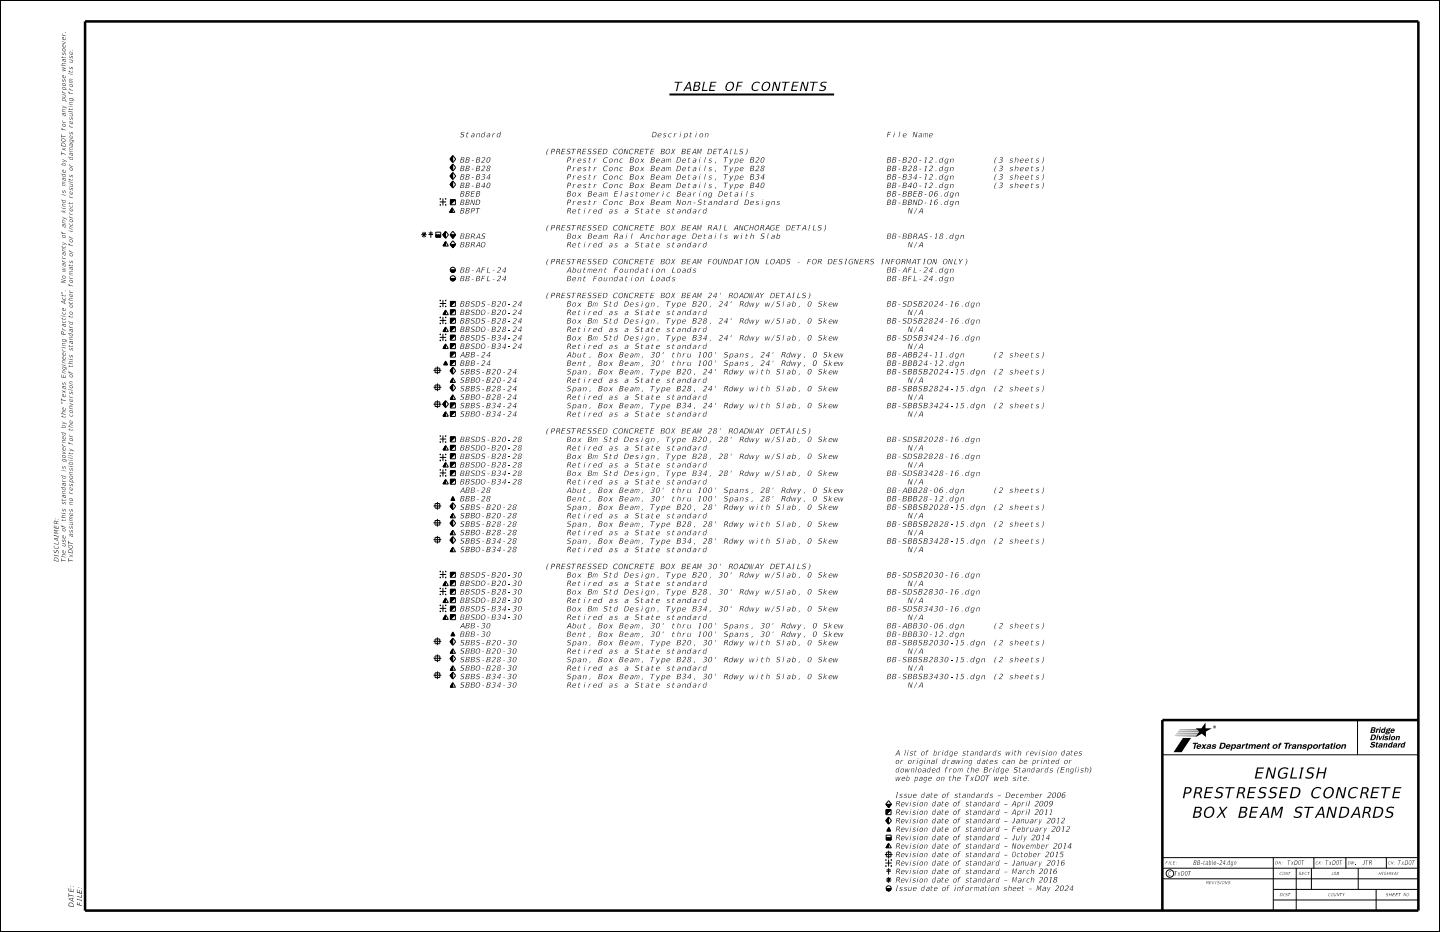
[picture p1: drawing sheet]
<svg xmlns="http://www.w3.org/2000/svg" width="432mm" height="279mm" viewBox="0 0 432 279" stroke-linecap="round" stroke-linejoin="round" font-family="sans-serif">
<g fill="none" stroke="#000" stroke-width=".3">
<path d="M0 0h431.8v279.4h-431.8zM.1 .1h431.6v279.2h-431.6zM132 59.6l.1 .1zM132.8 59.5v2.1M133.6 59.6l.1 .1zM135 47.6v.1M135 50.2v.1M135 52.7v.1M135 55.2v.2M135 59.9h1.6v1.5h-1.6zM135 47.6v.2M135 50.1v.2"/>
<path d="M135 52.6v.3M135.1 47.5v.4M135.1 50v.4M135.1 52.6v.4M135.1 55.1v.4M135.1 59.9l-.1 .1M135.1 47.4v.6M135.1 50v.5M135.1 52.5v.6M135.1 55v.6M135.2 47.3v.7M135.2 49.8v.8"/>
<path d="M135.2 52.4v.7M135.2 54.9v.8M135.3 47.2v.9M135.3 49.8v.9M135.3 52.3v.9M135.3 54.9v.8M135.3 59.9l-.3 .2M135.4 47.2v1M135.4 49.7v1.1M135.4 52.2v1.1M135.4 54.8v1M135.4 59.9l-.4 .4"/>
<path d="M135.5 47v1.4M135.5 49.6v1.3M135.5 52.1v1.3M135.5 54.6v1.4M135.5 46.9v1.5M135.5 49.5v1.5M135.5 52v1.5M135.5 54.5v1.6M135.6 46.8v1.7M135.6 49.4v1.6M135.6 51.9v1.7M135.6 54.5v1.6"/>
<path d="M135.7 46.8v1.8M135.7 49.3v1.9M135.7 51.9v1.8M135.7 54.4v1.8M135.7 59.9l-.7 .6M135.7 46.7v2M135.7 49.2v2M135.7 51.8v2M135.7 54.3v2M135.8 46.6l.9 1.1-.9 1.1-.9-1.1zM135.8 49.1l.9 1.1-.9 1.1-.9-1.1zM135.8 51.7l.9 1.1-.9 1-.9-1z"/>
<path d="M135.8 54.2l.9 1.1-.9 1.1-.9-1.1zM135.9 59.9l-.9 .8M136 59.9l-1 .9M136.1 59.9l-1.1 1M136.2 59.9l-1.2 1.2M136.3 59.9l-1.3 1.3M136.4 59.9l-1.4 1.4M136.5 59.9l-1.5 1.4M126.3 70.3h1.6M126.6 69.7l1.1 1.3M127.1 70.3l.6-.6-1.1 1.3M127.1 69.5v1.7"/>
<path d="M128.5 70.3h1.4M128.6 69.8h1.2M129.2 69.4v1.9M130.7 70.5h1.5M130.7 70.6h1.5M130.7 70.7h1.5M130.7 70.8h1.5M130.7 70.9h1.5M130.7 71h1.5M130.7 69.6h1.5v1.5h-1.5zM130.7 70.4h1.5M131.9 60.5h1.9"/>
<path d="M132 61.4l.1 .1zM132.8 70.3v.1M132.9 70.3v.2M132.9 70.2v.4M132.9 73.6v.1M133 70.1v.6M133 73.4v.3M133 70v.8M133.1 73.3v.4M133.2 69.9v1M133.2 73.2v.5M133.2 69.8v1.2"/>
<path d="M133.2 73.1v.6M133.3 69.7v1.4M133.3 72.9v.8M133.3 69.6v1.6M133.4 72.8l-.1 .9M133.4 69.6v1.6M133.5 72.7l-.1 1M133.5 69.5v1.8M133.5 72.6v1.1M133.6 69.4v2M133.6 72.5v1.2M133.6 61.4l.1 .1z"/>
<path d="M133.6 72.4l.8 1.4h-1.6zM133.6 69.3l.9 1.1-.9 1.1-.8-1.1zM134.9 63.6h.1M134.9 73.2l.9 1.1M134.9 73.2l.9-1 .9 1M135 70.4h1.6M135 73.3h1.6M135 63.4l-.1 .2M135 70.5h1.6M135 73.4h1.6M135 63.3v.3M135 60.4l.6-.5-.6 .5"/>
<path d="M135.1 70.6h1.4M135.1 73.4h1.4M135.1 63.2v.4M135.1 70.7h1.3M135.1 73.5h1.3M135.2 63l-.1 .6M135.2 70.7h1.2M135.2 73.6h1.2M135.3 62.9v.7M135.3 70.8h1M135.3 73.7h1M135.3 70.9h.9"/>
<path d="M135.3 73.7l.9 .1M135.3 62.8v.8M135.4 71h.8M135.4 62.7v.9M135.4 73.9h.8M135.5 71h.6M135.5 73.9h.6M135.5 62.5v1.1M135.5 62.4v1.2M135.6 71.2h.4M135.6 74h.4M135.6 62.3l.8 1.4h-1.6z"/>
<path d="M135.6 71.3h.4M135.6 74.1h.4M135.7 71.3h.2M135.7 74.2h.2M135.7 74.3h.1M135.8 69.3l.9 1.1-.9 1.1-.9-1.1zM136.1 71.1l-.6 .1M136.1 74h-.6M136.7 73.2l-.9 1.1M131.9 91h1.9M131.9 96.1h1.9M132 90v.2z"/>
<path d="M132 91.8l.1 .1zM132 95.1v.2zM132 96.9l.1 .1zM132.8 89.9v2.1M132.8 95v2.1M132.9 94.2v.1M132.9 99.2v.2M133 94v.3M133 99.1v.3M133.1 93.9l-.1 .4M133.1 99v.4M133.2 93.7v.6"/>
<path d="M133.2 98.8v.6M133.2 98.7v.7M133.3 93.5v.8M133.3 98.6v.8M133.4 93.3l-.1 1M133.4 98.4l-.1 1M133.5 93.3v1M133.5 98.4l-.1 1M133.5 93.2v1.1M133.5 98.2v1.2M133.6 93.1v1.2M133.6 98.1v1.3"/>
<path d="M133.6 90l.1 .2zM133.6 91.8l.1 .1zM133.6 95.1l.1 .1zM133.6 96.9l.1 .1zM133.6 92.9l.8 1.4h-1.6zM133.6 98l.8 1.4h-1.6zM135 90.3h1.6v1.6h-1.6zM135 92.9h1.6v1.5h-1.6zM135 95.4h1.6v1.5h-1.6zM135 97.9h1.6v1.5h-1.6zM135 90.8l.6-.5-.6 .6M135 93.3l.6-.4-.6 .5"/>
<path d="M135 96.6l1.2-1.2-1.2 1.2M135 95.9l.6-.5-.6 .6M135 99.1l1.2-1.2-1.2 1.3M135 98.4l.6-.5-.6 .6M135 81h1.6M135 81.1h1.5M135 83.5h1.6M135 83.6h1.6M135 83.6h1.5M135.1 81.2h1.4M135.1 83.7h1.4M135.1 83.8h1.4"/>
<path d="M135.1 90.3l-.1 .2M135.1 92.9l-.1 .1M135.1 95.4l-.1 .1M135.1 97.9l-.1 .2M135.1 81.3h1.4M135.1 83.9h1.4M135.2 81.4h1.2M135.2 83.9h1.2M135.3 90.3l-.3 .3M135.3 92.9l-.3 .2M135.3 95.4l-.3 .2M135.3 97.9l-.3 .3"/>
<path d="M135.3 81.5h1M135.3 95.4l-.3 .3M135.3 84h1M135.4 81.5h.8M135.4 90.3l-.4 .4M135.4 92.9l-.4 .3M135.4 95.4l-.4 .4 .4-.4M135.4 97.9l-.4 .4 .4-.4M135.5 84.1h.6M135.6 81.7h.4M135.6 84.2h.4M135.7 90.3l-.7 .7"/>
<path d="M135.7 95.4l-.7 .7M135.7 97.9l-.7 .7M135.8 90.3l-.8 .8M135.8 92.9l-.8 .7 .7-.7M135.8 95.4l-.8 .7M135.8 97.9l-.8 .8M135.9 92.9l-.9 .8 .9-.8M135.9 95.4l-.9 .8 .9-.8M135.9 97.9l-.9 .9 .9-.9M135.9 90.3l-.9 .9 .9-.9M136 90.3l-1 1M136 92.9l-1 .9"/>
<path d="M136 95.4l-1 1M136 97.9l-1 1.1 1.1-1.1M136.1 90.3l-1.1 1.1M136.1 92.9l-1.1 1M136.1 95.4l-1.1 1M136.2 90.3l-1.2 1.2M136.2 92.9l-1.2 1.2M136.3 90.3l-1.3 1.4M136.3 92.9l-1.3 1.3M136.3 95.4l-1.3 1.3M136.3 97.9l-1.3 1.4M136.4 90.3l-1.4 1.4"/>
<path d="M136.4 92.9l-1.4 1.4M136.4 95.4l-1.4 1.4M136.4 97.9l-1.4 1.4M136.5 90.3l-1.5 1.5M136.5 92.9l-1.5 1.5M136.5 95.4l-1.5 1.5M136.5 97.9l-1.5 1.5M130 116.1h2.3M130 111h2.3M130.5 110.3h1.4v1.4h-1.4zM130.5 115.4h1.4v1.4h-1.4zM131.2 109.9v2.3"/>
<path d="M131.2 114.9v2.4M131.9 101.1h1.9M132 100.2l.1 .1zM132 102l.1 .1zM132.8 100.1v2.1M132.9 104.3v.2M133 104.2v.3M133.1 104.1l-.1 .4M133.1 109.3h1.1M133.2 103.9v.6M133.2 109.1h.9M133.2 103.8v.7"/>
<path d="M133.3 108.9h.7M133.3 109h.7M133.3 103.6v.9M133.3 108.7h.6M133.3 108.8h.6M133.4 103.5l-.1 1M133.5 103.4v1.1M133.5 108.5h.3M133.5 108.7h.3M133.5 103.3v1.2M133.5 108.4h.2M133.5 108.5h.2"/>
<path d="M133.6 103.2v1.3M133.6 100.2l.1 .1zM133.6 102l.1 .1zM133.6 108.2l.6 1.2h-1.2zM133.6 103.1l.8 1.4h-1.6zM135 111.1v.1M135 116.2v.1M135 100.5h1.6v1.5h-1.6zM135 103h1.6v1.5h-1.6zM135 105.6h1.6v1.5h-1.6zM135 108.1h1.6v1.5h-1.6zM135 111v.3"/>
<path d="M135 114.5v.1M135 116.1v.2M135 119.6v.1M135 101.6l1.2-1.1-1.2 1.2M135 101l.6-.5-.6 .5M135 104.2l1.2-1.2-1.2 1.2M135 103.5l.6-.5-.6 .6M135 106l.6-.4-.6 .5M135 109.3l1.2-1.2-1.2 1.2M135 108.6l.6-.5-.6 .6M135.1 110.9v.5M135.1 114.4v.2"/>
<path d="M135.1 116v.4M135.1 119.5v.2M135.1 100.5l-.1 .1M135.1 103l-.1 .2M135.1 105.6l-.1 .1M135.1 108.1l-.1 .1M135.1 115.9v.6M135.2 114.3l-.1 .3M135.2 119.4l-.1 .3M135.2 110.8v.7M135.2 115.9v.7M135.3 100.5l-.3 .2 .3-.2"/>
<path d="M135.3 103l-.3 .2M135.3 105.6l-.3 .2M135.3 108.1l-.3 .2M135.3 114.2v.4M135.3 119.3l-.1 .4M135.3 110.7v.9M135.3 115.8v.9M135.3 103l-.3 .3M135.3 108.1l-.3 .3M135.3 114.1v.5M135.3 119.1v.6M135.4 110.6v1.1"/>
<path d="M135.4 115.7v1M135.4 113.9v.7M135.4 119v.7M135.4 100.5l-.4 .4M135.4 103l-.4 .4M135.4 105.6l-.4 .3M135.4 108.1l-.4 .4M135.5 110.5v1.3M135.5 113.8l-.1 .8M135.5 115.5v1.4M135.5 118.9l-.1 .8M135.5 110.4v1.5"/>
<path d="M135.5 115.5v1.5M135.6 113.6l-.1 1M135.6 118.7l-.1 1M135.6 110.3v1.7M135.6 115.4v1.7M135.6 113.5v1.1M135.6 118.6v1.1M135.7 110.2v1.9M135.7 115.3v1.8M135.7 100.5l-.7 .6M135.7 113.4v1.2M135.7 118.5v1.2"/>
<path d="M135.7 115.2v2M135.8 100.5l-.8 .7M135.8 103l-.8 .8M135.8 105.6l-.8 .7M135.8 108.1l-.8 .7M135.8 110.1l.9 1.1-.9 1-.9-1zM135.8 115.1l.9 1.1-.9 1.1-.9-1.1zM135.8 113.2l.8 1.5h-1.6zM135.8 118.3l.8 1.4h-1.6zM135.9 103l-.9 .8M135.9 105.6l-.9 .8M135.9 108.1l-.9 .8"/>
<path d="M135.9 100.5l-.9 .8 .9-.8M136 100.5l-1 .9M136 103l-1 1M136 105.6l-1 .9M136 108.1l-1 .9M136.1 100.5l-1.1 1M136.1 103l-1.1 1.1M136.1 105.6l-1.1 1M136.1 108.1l-1.1 1M136.2 105.6l-1.2 1.2M136.3 100.5l-1.3 1.3M136.3 108.1l-1.3 1.3"/>
<path d="M136.3 103l-1.3 1.4M136.3 105.6l-1.3 1.3M136.4 100.5l-1.4 1.4M136.4 103l-1.4 1.4M136.4 105.6l-1.4 1.4M136.4 108.1l-1.4 1.4M136.5 100.5l-1.5 1.5M136.5 103l-1.5 1.5M136.5 105.6l-1.5 1.4M136.5 108.1l-1.5 1.5M130 121.2h2.3M130.5 120.5h1.4v1.4h-1.4z"/>
<path d="M131.2 120v2.3M131.9 131.6h1.9M131.9 137.1h1.9M132 130.7l.1 .1zM132 132.5l.1 .1zM132 136.2l.1 .1zM132 138v.1zM132.8 121.1v.1M132.8 130.6v2.1M132.8 136.1v2.1M132.9 121v.3M132.9 121v.4"/>
<path d="M132.9 124.6v.2M132.9 134.8v.1M132.9 139.8v.2M133 120.9v.6M133 124.5v.3M133 134.7v.2M133 139.7v.3M133 120.8v.7M133.1 124.4v.4M133.1 134.5l-.1 .4M133.1 139.6v.4M133.2 120.6v1.1"/>
<path d="M133.2 124.2v.6M133.2 134.3l-.1 .6M133.2 139.4v.6M133.2 120.5v1.2M133.2 124.1v.7M133.2 134.3v.6M133.2 139.3v.7M133.3 120.5v1.3M133.3 123.9v.9M133.3 134.1v.8M133.3 139.2v.8M133.3 120.4v1.5"/>
<path d="M133.4 123.8l-.1 1M133.4 134l-.1 .9M133.4 139v1M133.4 120.3v1.7M133.5 123.8l-.1 1M133.5 133.9l-.1 1M133.5 139l-.1 1M133.5 120.3v1.8M133.5 123.6v1.2M133.5 133.8v1.1M133.5 138.9v1.1M133.6 120.2v2"/>
<path d="M133.6 123.5v1.3M133.6 133.7v1.2M133.6 138.8v1.2M133.6 130.7l.1 .1zM133.6 132.5l.1 .1zM133.6 136.2l.1 .1zM133.6 138l.1 .1zM133.6 123.4l.8 1.4h-1.6zM133.6 138.6l.8 1.4h-1.6zM133.6 133.5l.8 1.4h-1.6zM133.6 120.1l.9 1-.9 1.1-.8-1.1zM135 120.8h1.6v1.5h-1.6z"/>
<path d="M135 123.3h1.6v1.5h-1.6zM135 131h1.6v1.5h-1.6zM135 133.5h1.6v1.5h-1.6zM135 136h1.6v1.5h-1.6zM135 138.6h1.6v1.5h-1.6zM135 131.4l.6-.4-.6 .5M135 134l.6-.5-.6 .5M135 136.5l.6-.5-.6 .6M135 139l.6-.4-.6 .5M135 121.3l.6-.5-.6 .6M135 123.8l.6-.5-.6 .6M135.1 131l-.1 .1"/>
<path d="M135.1 133.5l-.1 .1M135.1 136l-.1 .1M135.1 138.6l-.1 .1M135.1 120.8l-.1 .1M135.1 123.3l-.1 .1M135.3 131l-.3 .2M135.3 133.5l-.3 .2M135.3 136l-.3 .2M135.3 138.6l-.3 .2M135.3 120.8l-.3 .2M135.3 123.3l-.3 .2M135.4 133.5l-.4 .3"/>
<path d="M135.4 136l-.4 .4M135.4 138.6l-.4 .3M135.4 120.8l-.4 .3 .4-.3M135.4 123.3l-.4 .4 .4-.4M135.4 131l-.4 .3 .4-.3M135.4 133.5l-.4 .4M135.7 131l-.7 .6M135.7 133.5l-.7 .7M135.7 136l-.7 .8 .8-.8M135.7 138.6l-.7 .6M135.7 120.8l-.7 .7M135.7 123.3l-.7 .7"/>
<path d="M135.8 131l-.8 .7M135.8 133.5l-.8 .7M135.8 138.6l-.8 .7M135.8 120.8l-.8 .7M135.8 123.3l-.8 .8M135.9 131l-.9 .8M135.9 133.5l-.9 .9M135.9 136l-.9 .9M135.9 138.6l-.9 .9M135.9 120.8l-.9 .9M135.9 123.3l-.9 .9M136 131l-1 .9"/>
<path d="M136 133.5l-1 .9M136 136l-1 1M136 138.6l-1 .9M136 120.8l-1 .9M136 123.3l-1 1M136.1 131l-1.1 1M136.1 133.5l-1.1 1M136.1 136l-1.1 1.1M136.1 138.6l-1.1 1M136.1 120.8l-1.1 1M136.1 123.3l-1.1 1.1M136.2 131l-1.2 1.2"/>
<path d="M136.2 133.5l-1.2 1.2M136.2 136l-1.2 1.2M136.2 138.6l-1.2 1.2M136.2 120.8l-1.2 1.2M136.2 123.3l-1.2 1.2M136.3 131l-1.3 1.2M136.3 133.5l-1.3 1.3M136.3 123.3l-1.3 1.4 1.3-1.4M136.3 131l-1.3 1.3 1.4-1.3M136.3 136l-1.3 1.3M136.3 138.6l-1.3 1.3M136.3 120.8l-1.3 1.3"/>
<path d="M136.4 133.5l-1.4 1.4 1.3-1.4M136.4 136l-1.4 1.4M136.4 138.6l-1.4 1.3M136.4 120.8l-1.4 1.4M136.4 123.3l-1.4 1.4M136.5 131l-1.5 1.4M136.5 133.5l-1.5 1.5M136.5 136l-1.5 1.5M136.5 138.6l-1.5 1.5M136.5 120.8l-1.5 1.5M136.5 123.3l-1.5 1.5M130 151.7h2.3"/>
<path d="M130 156.7h2.3M130.5 151h1.4v1.3h-1.4zM130.5 156h1.4v1.4h-1.4zM131.2 150.5v2.3M131.2 155.6v2.3M131.9 141.8h1.9M132 140.8l.1 .1zM132 142.6v.2zM132.8 140.7v2.1M132.9 144.9v.2M133 144.8v.3M133.1 144.7v.4"/>
<path d="M133.2 144.5v.6M133.2 144.4v.7M133.3 144.3v.8M133.4 144.1l-.1 1M133.5 144l-.1 1.1M133.5 143.9v1.2M133.6 143.9v1.2M133.6 140.8l.1 .1zM133.6 142.6l.1 .1zM133.6 143.7l.8 1.4h-1.6zM135 151.7v.1M135 156.8v.1"/>
<path d="M135 141.1h1.6v1.5h-1.6zM135 143.7h1.6v1.5h-1.6zM135 151.6v.3M135 155.2h.1M135 156.7v.3M135 144.1l.6-.4-.6 .5M135.1 151.6v.4M135.1 155v.2M135.1 156.6v.5M135.1 141.1l-.1 .1M135.1 143.7l-.1 .1M135.1 151.5v.5"/>
<path d="M135.2 154.9l-.1 .3M135.2 160l-.1 .3M135.2 151.4v.7M135.2 156.5v.7M135.3 154.8l-.1 .4M135.3 159.9v.4M135.3 149.9h1M135.3 151.3v.9M135.3 156.4v.9M135.3 141.1l-.3 .3M135.3 143.7l-.3 .2M135.3 154.7v.5"/>
<path d="M135.3 159.7v.6M135.4 151.2v1.1M135.4 156.3v1.1M135.4 149.7h.8M135.4 149.8h.8M135.4 154.6v.6M135.4 159.6v.7M135.4 141.1l-.4 .5M135.4 143.7l-.4 .3M135.4 149.5h.7M135.4 149.6h.7M135.5 151.1v1.3"/>
<path d="M135.5 154.4v.8M135.5 156.2v1.3M135.5 159.5l-.1 .8M135.5 151v1.5M135.5 156.1v1.5M135.5 149.3h.6M135.5 149.4h.6M135.6 154.2v1M135.6 159.3l-.1 1M135.6 150.9v1.7M135.6 156v1.7M135.6 149.2h.4"/>
<path d="M135.6 154.1v1.1M135.6 159.2v1.1M135.7 150.8v1.9M135.7 155.9v1.9M135.7 141.1l-.7 .7M135.7 143.7l-.7 .6M135.7 154v1.2M135.7 159.1v1.2M135.7 149h.2M135.7 149.1h.2M135.7 150.8v2M135.8 150.7l.9 1.1-.9 1-.9-1z"/>
<path d="M135.8 155.8l.9 1-.9 1.1-.9-1.1zM135.8 153.8l.8 1.5h-1.6zM135.8 158.9l.8 1.4h-1.6zM135.8 148.8l.6 1.2h-1.2zM135.9 141.1l-.9 .8M135.9 143.7l-.9 .8M135.9 141.1l-.9 .9M136.1 141.1l-1.1 1M136.1 143.7l-1.1 1M136.2 141.1l-1.2 1.2M136.2 143.7l-1.2 1.2M136.3 141.1l-1.3 1.3"/>
<path d="M136.3 143.7l-1.3 1.3M136.4 141.1l-1.4 1.4M136.4 143.7l-1.4 1.3M136.5 141.1l-1.5 1.5M136.5 143.7l-1.5 1.4M130 161.8h2.3M130.5 161.1h1.4v1.4h-1.4zM131.2 160.7v2.2M131.9 172.2h1.9M131.9 177.3h1.9M132 171.3l.1 .1zM132 173.1l.1 .1z"/>
<path d="M132 176.3l.1 .2zM132 178.1l.1 .2zM132.8 171.2v2.1M132.8 176.2v2.2M132.9 175.4v.1M133 175.3v.2M133.1 175.2l-.1 .3M133.2 175l-.1 .5M133.2 174.9v.6M133.2 180v.6M133.3 174.7v.8M133.3 179.8v.8"/>
<path d="M133.4 174.6l-.1 .9M133.4 179.7l-.1 .9M133.5 174.5v1M133.5 179.6l-.1 1M133.5 174.4v1.1M133.5 179.5v1.1M133.6 174.3v1.2M133.6 179.4v1.2M133.6 171.3l.1 .1zM133.6 173.1l.1 .1zM133.6 176.3l.1 .2zM133.6 178.1l.1 .2z"/>
<path d="M133.6 179.2l.8 1.5h-1.6zM133.6 174.2l.8 1.4h-1.6zM135 161.9v.1M135 171.6h1.6v1.5h-1.6zM135 174.1h1.6v1.5h-1.6zM135 176.6h1.6v1.6h-1.6zM135 179.2h1.6v1.5h-1.6zM135 160.2v.1M135 161.8v.2M135 165.3v.1M135 172l.6-.4-.6 .5M135 174.6l.6-.5-.6 .6"/>
<path d="M135 177.1l.6-.5-.6 .6M135 179.7l.6-.5-.6 .5M135.1 160.1v.2M135.1 161.7v.4M135.1 165.2v.2M135.1 171.6l-.1 .1M135.1 174.1l-.1 .1M135.1 176.6l-.1 .1M135.1 179.2l-.1 .1M135.1 161.6v.6M135.2 165.1l-.1 .3M135.2 161.5v.8"/>
<path d="M135.3 171.6l-.3 .2M135.3 174.1l-.3 .2M135.3 165l-.1 .4M135.3 161.5v.8M135.3 176.6l-.3 .3M135.3 179.2l-.3 .3M135.3 164.8v.6M135.4 161.4v1.1M135.4 171.6l-.4 .3M135.4 174.1l-.4 .3M135.4 164.7v.7M135.4 174.1l-.4 .4"/>
<path d="M135.4 176.6l-.4 .4M135.4 179.2l-.4 .4M135.5 161.3v1.3M135.5 164.6l-.1 .8M135.5 161.1v1.6M135.6 164.4l-.1 1M135.6 161.1v1.6M135.6 164.3v1.1M135.7 161v1.8M135.7 171.6l-.7 .6M135.7 174.1l-.7 .7M135.7 176.6l-.7 .7"/>
<path d="M135.7 179.2l-.7 .6M135.7 164.1v1.3M135.7 160.9v2M135.8 171.6l-.8 .7M135.8 174.1l-.8 .7M135.8 160.8l.9 1.1-.9 1.1-.9-1.1zM135.8 164l.8 1.4h-1.6zM135.9 176.6l-.9 .8M135.9 179.2l-.9 .8M135.9 171.6l-.9 .8M135.9 174.1l-.9 .9M135.9 176.6l-.9 .9"/>
<path d="M135.9 179.2l-.9 .9M136 171.6l-1 .9M136 174.1l-1 .9M136 176.6l-1 1M136 179.2l-1 .9M136.1 171.6l-1.1 1M136.1 174.1l-1.1 1.1M136.1 176.6l-1.1 1.1M136.1 179.2l-1.1 1M136.2 171.6l-1.2 1.2M136.2 174.1l-1.2 1.2M136.2 176.6l-1.2 1.2"/>
<path d="M136.2 179.2l-1.2 1.2M136.3 174.1l-1.3 1.3M136.3 171.6l-1.3 1.3M136.3 176.6l-1.3 1.4M136.4 171.6l-1.4 1.4M136.4 174.1l-1.4 1.4M136.4 176.6l-1.4 1.4M136.4 179.2l-1.4 1.4 1.3-1.4M136.5 171.6l-1.5 1.4M136.5 174.1l-1.5 1.5M136.5 176.6l-1.5 1.5M136.5 179.2l-1.5 1.5"/>
<path d="M130 192.3h2.3M130 197.3h2.3M130.5 191.6h1.4v1.4h-1.4zM130.5 196.6h1.4v1.4h-1.4zM131.2 191.1v2.3M131.2 196.2v2.3M131.9 182.4h1.9M132 181.4l.1 .1zM132 183.2l.1 .1zM132.8 181.3v2.1M132.9 180.5v.1M132.9 185.5v.2"/>
<path d="M133 180.3v.3M133 185.4v.3M133.1 180.2l-.1 .4M133.1 185.3l-.1 .4M133.2 180.1l-.1 .5M133.2 185.1l-.1 .6M133.2 185v.7M133.3 184.9v.8M133.4 184.7v1M133.5 184.7l-.1 1M133.5 184.5v1.2M133.6 184.5v1.2"/>
<path d="M133.6 181.4l.1 .1zM133.6 183.2l.1 .1zM133.6 184.3l.8 1.4h-1.6zM135 192.3v.1M135 197.4v.1M135 181.7h1.6v1.5h-1.6zM135 184.3h1.6v1.5h-1.6zM135 192.3v.2M135 195.8h.1M135 197.3v.3M135 182.2l.6-.5-.6 .6M135 184.7l.6-.4-.6 .5"/>
<path d="M135.1 192.2v.4M135.1 195.7v.1M135.1 197.2v.5M135.1 181.7l-.1 .1M135.1 184.3l-.1 .1M135.1 192.1v.6M135.2 195.5v.3M135.2 192v.8M135.2 197.1v.7M135.3 195.4l-.1 .4M135.3 190.5h1M135.3 191.9v.9"/>
<path d="M135.3 197v.9M135.3 181.7l-.3 .3M135.3 184.3l-.3 .2M135.3 195.3v.5M135.4 191.9v1M135.4 196.9v1.1M135.4 190.3h.8M135.4 190.4h.8M135.4 195.2v.6M135.4 181.7l-.4 .4M135.4 184.3l-.4 .3M135.4 190.1h.7"/>
<path d="M135.4 190.2h.7M135.5 191.7v1.4M135.5 195l-.1 .8M135.5 196.8v1.3M135.5 191.6v1.5M135.5 196.7v1.5M135.5 190h.6M135.6 194.8v1M135.6 199.9l-.1 1M135.6 191.6v1.6M135.6 196.6v1.7M135.6 189.8h.4"/>
<path d="M135.6 189.9h.4M135.6 194.7v1.1M135.6 199.8v1.1M135.7 191.5v1.8M135.7 196.5v1.9M135.7 181.7l-.7 .7M135.7 184.3l-.7 .6M135.7 194.6v1.2M135.7 199.7v1.2M135.7 189.6h.2M135.7 189.7h.2M135.7 191.4v2"/>
<path d="M135.8 191.3l.9 1.1-.9 1.1-.9-1.1zM135.8 196.4l.9 1-.9 1.1-.9-1.1zM135.8 194.5l.8 1.4h-1.6zM135.8 199.5l.8 1.4h-1.6zM135.8 189.4l.6 1.2h-1.2zM135.9 181.7l-.9 .8M135.9 184.3l-.9 .8M135.9 181.7l-.9 .9M136 181.7l-1 1M136 184.3l-1 .9M136.1 181.7l-1.1 1.1M136.1 184.3l-1.1 1"/>
<path d="M136.2 181.7l-1.2 1.2M136.2 184.3l-1.2 1.2M136.3 181.7l-1.3 1.3M136.3 181.7l-1.3 1.4 1.4-1.4M136.3 184.3l-1.3 1.3 1.4-1.3M136.5 181.7l-1.5 1.5M136.5 184.3l-1.5 1.4M130 202.4h2.3M130.5 201.7h1.4v1.4h-1.4zM131.2 201.3v2.3M135 202.5v.1M135 200.9h.1"/>
<path d="M135 202.4v.3M135 206h.1M135.1 200.7v.2M135.1 202.3v.4M135.1 205.8v.2M135.1 202.2v.6M135.2 200.6v.3M135.2 205.7l-.1 .3M135.2 202.2v.7M135.3 200.5v.4M135.3 205.6l-.1 .4M135.3 202.1v.9"/>
<path d="M135.3 200.3v.6M135.3 205.4v.6M135.4 202v1.1M135.4 200.3v.6M135.4 205.4v.6M135.5 200.1l-.1 .8M135.5 201.9v1.3M135.5 205.2v.8M135.5 201.8v1.5M135.6 205v1M135.6 201.7v1.7M135.6 204.9v1.1"/>
<path d="M135.7 201.6v1.8M135.7 204.8v1.2M135.7 201.5v2M135.8 201.5l.9 1-.9 1.1-.9-1.1zM135.8 204.6l.8 1.4h-1.6zM407.1 215.9v10.4M348.5 226.3h76.8M265.3 256.2h2.3M265.5 258.7h1.9M265.6 257.8l.1 .1zM265.6 259.5l.1 .2zM265.6 241.2h1.7"/>
<path d="M265.6 241.1h1.7M265.7 243.9l1.2-1.2-1.2 1.2M265.7 241.2h1.5M265.7 245.9v.3M265.7 250.4h1.5v1.4h-1.5zM265.7 254.1v.1M265.7 251.1h1.5M265.7 251.8h1.5M265.7 251.7h1.5M265.7 251.6h1.5M265.7 251.5h1.5M265.7 251.4h1.5"/>
<path d="M265.7 251.3h1.5M265.7 251.2h1.5M265.7 241.3h1.5M265.8 255.5h1.4v1.4h-1.4zM265.8 245.8v.4M265.8 254v.2M265.8 242.7l-.1 .2M265.8 241.4h1.3M265.8 245.7v.6M265.9 253.9v.3M265.9 241.4h1.2M265.9 245.6v.8"/>
<path d="M265.9 253.8v.4M266 241.5h1M266 245.6v.9M266 242.7l-.3 .3M266 241.6h.9M266 253.6v.6M266 249h1.1M266 249.1h1.1M266 245.5v1.1M266.1 242.7l-.4 .4M266.1 241.7h.8M266.1 253.5v.7"/>
<path d="M266.1 248.8h.8M266.1 248.9h.8M266.1 241.8h.7M266.1 245.4v1.3M266.1 253.3v.9M266.2 242.7l-.5 .5M266.2 248.7h.7M266.2 241.8h.5M266.2 245.3v1.5M266.2 253.2v1M266.2 242.7l-.5 .6M266.2 241.9h.5"/>
<path d="M266.2 248.5h.6M266.2 248.6h.6M266.3 245.2v1.7M266.3 242h.3M266.3 253v1.2M266.3 245.1v1.8M266.3 248.3h.4M266.3 248.4h.4M266.4 242h.2M266.4 252.9v1.3M266.4 242.7l-.7 .8M266.4 242.1h.1"/>
<path d="M266.4 245v2M266.4 248.1h.2M266.5 244.9l.8 1.1-.8 1.1-.9-1.1zM266.5 255v2.4M266.5 257.7v2.1M266.5 252.8l.8 1.4h-1.7zM266.5 248l.6 1.2h-1.2zM266.6 242.7l-.9 .9 .8-.9M266.7 242.7l-1 1.1M267.1 242.7l-1.4 1.4 1.3-1.4M267.2 242.7l-1.5 1.5M267.2 242.7h-1.5v1.5"/>
<path d="M267.2 242.7v1.5h-1.5M267.2 257.8l.1 .1zM267.2 259.5l.1 .2zM267.3 241.1l-.8-1.1-.9 1.1 .9 1M267.3 241.1l-.8 1M348.5 257.1h76.8M381.8 257.1v15.9M394 257.1v3.2M403.6 257.1v3.2M415.7 257.1v3.2M.1 279v.3h431.6v-279.2h-431.6v279.2M265.7 263.8h1.6"/>
<path d="M265.7 266.4h1.5M265.7 266.5h1.5M265.7 266.6h1.5M265.8 261.2h1.4M265.8 266.7h1.3M265.9 266.8h1.2M265.9 260.8h1.2M265.9 263.2l1.1 1.2M265.9 266.8h1.1M266 266.9h.9M266.1 267h.7M266.3 267.1h.3"/>
<path d="M266.5 260.3v1.9M266.5 262.9v1.8M267 263.2l-1.1 1.2M348.5 263.5h76.8M348.5 260.3h76.8M381.8 269.8h43.5M381.8 266.6h43.5M388.7 260.3v12.7M393.2 260.3v6.3M407.3 260.3v6.3M412.6 266.6v6.4"/>
<circle cx="135.8" cy="80.9" r=".77"/>
<circle cx="135.8" cy="83.4" r=".77"/>
<circle cx="266.5" cy="266.3" r=".77"/>
<circle cx="350.8" cy="261.9" r="1.14"/>
</g>
<path d="M25.5 6.4h399.8v266.6h-399.8zM425.3 215.9h-76.8v57.1" fill="none" stroke="#000" stroke-width=".76" stroke-linecap="butt"/>
<g fill="#000">
<path d="M18.4 17.1l.3 .1 .1-.3v.3l.7 .1 .2-.3-.2 .4h-.8z" fill-rule="evenodd"/>
<path d="M18.6 15a.5 .5 0 0 0 1 0 .5 .5 0 0 0-1 0zM18.8 14.8l.2-.2a.39 .39 0 0 1 .5 .2 .39 .39 0 0 1-.1 .5l-.5-.2z" fill-rule="evenodd"/>
<path d="M18.7 12.3l1 .6-1 .2 .9-.3z" fill-rule="evenodd"/>
<path d="M18.7 15.7l.3 .6a.4 .4 0 0 1 .5-.5 .4 .4 0 0 1 .2 .6l-.2 .2 .1-.6-.3-.1a.41 .41 0 0 1-.5 .5 .41 .41 0 0 1-.1-.7z" fill-rule="evenodd"/>
<path d="M18.7 10.1l.1 .4 .9 .4-1-.2 .2-.2z" fill-rule="evenodd"/>
<path d="M18.7 18.9l1 .1-1 .2 .3 .3 .7 .3-1.4-.3h.6l-.3-.3z" fill-rule="evenodd"/>
<path d="M18.8 17.7l-.2 .3 .2 .4v-.5l.2-.1a.52 .52 0 0 0 .1 .6 .52 .52 0 0 0 .5 .2l.1-.3-.2-.4 .2-.1zM19.1 18.2a.27 .27 0 0 1 .5 0 .27 .27 0 0 1-.5 0z" fill-rule="evenodd"/>
<path d="M18.8 13.4a.52 .52 0 0 0-.1 .7 .52 .52 0 0 0 .7 .1 .52 .52 0 0 0 .1-.7l.1 .1a.35 .35 0 0 1 0 .4 .35 .35 0 0 1-.4 .1v-.7zM18.8 13.6l.3-.1v.6z" fill-rule="evenodd"/>
<path d="M18.8 11.2a.52 .52 0 0 0-.1 .7 .52 .52 0 0 0 .7 .1 .52 .52 0 0 0 .1-.7h.1a.35 .35 0 0 1 0 .4 .35 .35 0 0 1-.4 .2v-.8zM18.8 11.4l.3-.1v.6z" fill-rule="evenodd"/>
<path d="M19.5 9.6l.2 .2z" fill-rule="evenodd"/>
<path d="M20.8 20l.4 .6a.39 .39 0 0 1 .4-.5 .39 .39 0 0 1 .2 .6l-.1 .1 .1-.4-.3-.2a.42 .42 0 0 1-.6 .5 .42 .42 0 0 1-.1-.7z" fill-rule="evenodd"/>
<path d="M20.8 16.7l.4 .6a.41 .41 0 0 1 .5-.5 .41 .41 0 0 1 .1 .7l-.1-.5-.3-.1a.39 .39 0 0 1-.4 .5 .39 .39 0 0 1-.2-.7z" fill-rule="evenodd"/>
<path d="M20.9 15.5a.53 .53 0 0 0-.1 .8 .53 .53 0 0 0 .8 .1 .53 .53 0 0 0 .1-.8v.1a.36 .36 0 0 1 0 .4 .36 .36 0 0 1-.4 .2v-.8zM20.9 15.7l.4-.1v.6l-.3-.1z" fill-rule="evenodd"/>
<path d="M20.8 17.8l1 .2-.2 .1a.33 .33 0 0 1 .3 .4 .33 .33 0 0 1-.5 .2l-.6-.2 .8 .1 .1-.3z" fill-rule="evenodd"/>
<path d="M21.7 15l.1 .2z" fill-rule="evenodd"/>
<path d="M18.3 38.3l.2 .3 .2 .1 .1-.3v.3l.9 .4-1-.1z" fill-rule="evenodd"/>
<path d="M18.6 37.6a.5 .5 0 0 0 1 0 .5 .5 0 0 0-1 0zM18.8 37.4l.2-.1a.39 .39 0 0 1 .5 .1 .39 .39 0 0 1-.1 .5l-.5-.2z" fill-rule="evenodd"/>
<path d="M18.6 25.4a.5 .5 0 0 0 1 0 .5 .5 0 0 0-1 0zM18.8 25.1l.2-.1a.39 .39 0 0 1 .5 .2 .39 .39 0 0 1-.1 .4l-.5-.1z" fill-rule="evenodd"/>
<path d="M18.7 20.1l1 .4-1 .2 1 .6h-1l.9-.1-.9-.4 .9-.2z" fill-rule="evenodd"/>
<path d="M18.7 23.7l.3 .6a.4 .4 0 0 1 .5-.5 .4 .4 0 0 1 .2 .7l-.2 .1 .1-.5-.3-.1a.41 .41 0 0 1-.5 .5 .41 .41 0 0 1-.1-.7z" fill-rule="evenodd"/>
<path d="M18.7 36.1l.1 .4 .9 .4-1-.2 .2-.1z" fill-rule="evenodd"/>
<path d="M18.7 27.2l.1 .5 .9 .3-1-.2 .2-.1z" fill-rule="evenodd"/>
<path d="M18.7 32.9l.3-.1 .7 .2-.6-.1a.23 .23 0 0 0-.3 .1 .23 .23 0 0 0 0 .3l.9 .4-1-.2 .2-.1z" fill-rule="evenodd"/>
<path d="M18.8 34l-.2 .3 .2 .3v-.4l.2-.2a.52 .52 0 0 0 .1 .6 .52 .52 0 0 0 .5 .2l.1-.3-.2-.4 .2-.1zM19.1 34.5a.27 .27 0 0 1 .5 0 .27 .27 0 0 1-.5 0z" fill-rule="evenodd"/>
<path d="M18.8 22.6a.52 .52 0 0 0-.1 .7 .52 .52 0 0 0 .7 .1 .52 .52 0 0 0 .1-.7l.1 .1a.35 .35 0 0 1 0 .4 .35 .35 0 0 1-.4 .1v-.7zM18.8 22.8l.3-.1v.6z" fill-rule="evenodd"/>
<path d="M18.7 28.3l1 .2-.2 .1a.33 .33 0 0 1 .2 .4 .33 .33 0 0 1-.4 .2l-.6-.2 .8 .1 .1-.3z" fill-rule="evenodd"/>
<path d="M18.7 29.6l.2 .5-.2 .1 1.4 .2-.5-.3a.55 .55 0 0 0-.3-.6 .55 .55 0 0 0-.6 .1zM18.8 29.7l.2-.1a.38 .38 0 0 1 .5 .1 .38 .38 0 0 1 0 .4h-.5z" fill-rule="evenodd"/>
<path d="M18.7 26.2l.2 .5h-.2l1.4 .3-.5-.3a.55 .55 0 0 0-.3-.6 .55 .55 0 0 0-.6 .1zM18.8 26.3l.2-.1a.38 .38 0 0 1 .5 .1 .38 .38 0 0 1 0 .4l-.6-.1z" fill-rule="evenodd"/>
<path d="M18.7 31.6l1.4 .9-.4-.3-1 .2 .8-.2z" fill-rule="evenodd"/>
<path d="M20.4 33.2l1.4 .5z" fill-rule="evenodd"/>
<path d="M20.4 31.7l.2 .2z" fill-rule="evenodd"/>
<path d="M20.4 27.4l.2 .4h.2l.1-.2v.3l.9 .3-1-.1z" fill-rule="evenodd"/>
<path d="M20.4 22l.2 .2z" fill-rule="evenodd"/>
<path d="M20.5 32.7h.3l.1-.3v.3l.7 .2 .2-.3-.1 .4h-.8z" fill-rule="evenodd"/>
<path d="M20.8 21.1l.1 .4 .8 .1v-.3l.1 .3-1 .1-.3-.2 .3-.1z" fill-rule="evenodd"/>
<path d="M20.8 31.8l1 .3z" fill-rule="evenodd"/>
<path d="M20.8 25.7a.5 .5 0 0 0 1 0 .5 .5 0 0 0-1 0zM20.9 25.4l.3-.1a.37 .37 0 0 1 .5 .2 .37 .37 0 0 1-.1 .5l-.6-.2z" fill-rule="evenodd"/>
<path d="M20.8 22l1 .4z" fill-rule="evenodd"/>
<path d="M20.8 39.5l.1 .4 .3 .2a.39 .39 0 0 1 .4-.5 .39 .39 0 0 1 .2 .6l-.1 .2 .1-.5-.3-.2a.43 .43 0 0 1-.6 .5 .43 .43 0 0 1-.1-.7z" fill-rule="evenodd"/>
<path d="M20.8 35.1l.4 .7a.4 .4 0 0 1 .4-.6 .4 .4 0 0 1 .2 .7l-.1 .1 .1-.4-.3-.2a.4 .4 0 0 1-.5 .5 .4 .4 0 0 1-.2-.7z" fill-rule="evenodd"/>
<path d="M20.8 37.5l.2 .4 .8 .4-1-.2 .3-.1z" fill-rule="evenodd"/>
<path d="M20.8 26.4l.2 .4 .8 .4-1-.2 .3-.2z" fill-rule="evenodd"/>
<path d="M20.8 23.7h1l-.9 .2 .1 .2 .8 .2h-.8v.3l.8 .3-1-.1 .3-.1-.3-.2 .3-.3z" fill-rule="evenodd"/>
<path d="M20.8 30.7l1 .1-.6-.1a.23 .23 0 0 0-.3 .1 .23 .23 0 0 0 .1 .3l.8 .4-1-.2 .3-.1z" fill-rule="evenodd"/>
<path d="M20.9 36.3a.53 .53 0 0 0-.1 .8 .53 .53 0 0 0 .8 .1 .53 .53 0 0 0 .1-.8v.1a.36 .36 0 0 1 0 .4 .36 .36 0 0 1-.4 .2v-.8zM21 36.4h.3v.6l-.4-.2z" fill-rule="evenodd"/>
<path d="M20.8 33.9l1 .2-.2 .1a.33 .33 0 0 1 .3 .4 .33 .33 0 0 1-.5 .3l-.6-.3 .7 .1a.26 .26 0 0 0 .3-.2 .26 .26 0 0 0-.2-.3z" fill-rule="evenodd"/>
<path d="M20.8 29.4l.3 .2a.43 .43 0 0 0 .1 .6 .43 .43 0 0 0 .6-.4l-.2-.1a.43 .43 0 0 1 .5 .1 .43 .43 0 0 1 0 .5 .36 .36 0 0 0 .1-.4 .36 .36 0 0 0-.2-.3zM20.9 29.7l.3-.1a.38 .38 0 0 1 .4 .1 .38 .38 0 0 1 0 .5l-.6-.2z" fill-rule="evenodd"/>
<path d="M138.4 39.7l.9-.1-.3 .1a.37 .37 0 0 0-.5 0 .37 .37 0 0 0 0 .5 .54 .54 0 0 1 .6 .7 .54 .54 0 0 1-.9 .2h-.2l.1-.1a.42 .42 0 0 0 .6 0 .42 .42 0 0 0 0-.6l-.5-.3z" fill-rule="evenodd"/>
<path d="M140.1 39.7l.1 .3h.3l-.4 .1-.1 .8 .3 .3-.5-.2v-1z" fill-rule="evenodd"/>
<path d="M195.8 39.5l-.3 1.6a.92 .92 0 0 0 1.2-.3 .92 .92 0 0 0-.3-1.2zM195.9 39.7a.7 .7 0 0 1 .8 .8 .7 .7 0 0 1-1 .5z" fill-rule="evenodd"/>
<path d="M202.3 24.5h2.3v.3h-1l-.5 2.5h-.4l.5-2.5h-1z" fill-rule="evenodd"/>
<path d="M204 40l-.2 1.1z" fill-rule="evenodd"/>
<path d="M204.1 39.5h.2l-.1 .2z" fill-rule="evenodd"/>
<path d="M206.5 24.5l-1.6 2.8h.3l.4-.7h1.3l.1 .7h.4l-.5-2.8zM206.6 24.9l.2 1.3h-1z" fill-rule="evenodd"/>
<path d="M207 39.7l.1 .3h.4l-.4 .1-.2 .8 .4 .3-.5-.2 .2-.9h-.2z" fill-rule="evenodd"/>
<path d="M208.3 24.5l-.5 2.8h.9a.81 .81 0 0 0 1.1-.5 .81 .81 0 0 0-.4-1l.3-.1a.62 .62 0 0 0 .3-.8 .62 .62 0 0 0-.7-.4zM208.4 25.9h.6a.53 .53 0 0 1 .5 .7 .53 .53 0 0 1-.7 .4h-.6zM208.6 24.8h.8a.47 .47 0 0 1 .2 .6 .47 .47 0 0 1-.6 .2h-.5z" fill-rule="evenodd"/>
<path d="M208.7 40l-.2 1.1z" fill-rule="evenodd"/>
<path d="M208.8 39.5l.2 .2z" fill-rule="evenodd"/>
<path d="M209.7 40.5a.6 .6 0 0 0 1.2 0 .6 .6 0 0 0-1.2 0zM210.1 40.2l.1-.1a.43 .43 0 0 1 .4 .6 .43 .43 0 0 1-.7 .1z" fill-rule="evenodd"/>
<path d="M211 24.5h.3l-.5 2.5h1.4l-.1 .3h-1.7z" fill-rule="evenodd"/>
<path d="M213.1 24.5h1.7v.3h-1.4l-.1 .8h1.3l-.1 .3h-1.3l-.2 1.1h1.3v.3h-1.8z" fill-rule="evenodd"/>
<path d="M218.1 24.9a1.26 1.26 0 0 0-.6 1.6 1.26 1.26 0 0 0 1.6 .7 1.47 1.47 0 0 0 1-1.2 1.47 1.47 0 0 0-.7-1.5l-.8 .1zM218.4 25a.86 .86 0 0 1 1.2 0 .86 .86 0 0 1 0 1.2 .91 .91 0 0 1-1.2 .8 .91 .91 0 0 1-.4-1.4z" fill-rule="evenodd"/>
<path d="M221.2 24.5h1.5v.3h-1.2l-.2 .8h1.1l-.1 .3h-1.1l-.3 1.4h-.3z" fill-rule="evenodd"/>
<path d="M226 24.8a1.62 1.62 0 0 1 1.9-.1l-.1 .4a1.23 1.23 0 0 0-1.8 .1 1.23 1.23 0 0 0 .2 1.8l1.2-.3a1.08 1.08 0 0 1-1.5 .5 1.45 1.45 0 0 1 .1-2.4z" fill-rule="evenodd"/>
<path d="M229 24.9a1.27 1.27 0 0 0-.6 1.6 1.27 1.27 0 0 0 1.5 .7 1.49 1.49 0 0 0 1.1-1.2 1.49 1.49 0 0 0-.8-1.5l-.8 .1zM229.2 25a.86 .86 0 0 1 1.2 0 .86 .86 0 0 1 0 1.2 .91 .91 0 0 1-1.2 .8 .91 .91 0 0 1-.3-1.4z" fill-rule="evenodd"/>
<path d="M232 24.5h.5l.8 2.3 .5-2.3h.3l-.6 2.8h-.5l-.7-2.4-.5 2.4h-.4z" fill-rule="evenodd"/>
<path d="M234.5 24.5h2.3l-.1 .3h-.9l-.5 2.5h-.4l.5-2.5h-.9z" fill-rule="evenodd"/>
<path d="M237.8 24.5h1.7l-.1 .3h-1.3l-.2 .8h1.3l-.1 .3h-1.3l-.2 1.1h1.4l-.1 .3h-1.7z" fill-rule="evenodd"/>
<path d="M240.5 24.5h.4l.8 2.3 .4-2.3h.4l-.6 2.8h-.5l-.7-2.4-.5 2.4h-.3z" fill-rule="evenodd"/>
<path d="M242.9 24.5h2.4l-.1 .3h-1l-.5 2.5h-.4l.5-2.5h-.9z" fill-rule="evenodd"/>
<path d="M246.2 24.8a1.66 1.66 0 0 1 1.7-.2l-.1 .3h-.1a.73 .73 0 0 0-.9-.2 .73 .73 0 0 0-.4 .8 1.23 1.23 0 0 1 1.3 .9 1.4 1.4 0 0 1-2.1 .7l.1-.3a.9 .9 0 0 0 .9 .3 .9 .9 0 0 0 .7-.8l-.2-.2a.8 .8 0 0 1-1-.3 .8 .8 0 0 1 .1-1z" fill-rule="evenodd"/>
<path d="M266.3 39.5h.9l-.8 .2-.1 .5 .6 .2h-.6l-.3 .7z" fill-rule="evenodd"/>
<path d="M268.1 40h.2l-.4 1.1z" fill-rule="evenodd"/>
<path d="M268.2 39.5l.1 .2z" fill-rule="evenodd"/>
<path d="M269.8 39.5l-.3 1.6z" fill-rule="evenodd"/>
<path d="M274 39.5h.2l.4 1.5 .5-1.5-.3 1.6h-.3l-.4-1.4-.4 1.4z" fill-rule="evenodd"/>
<path d="M18.3 58.2l.1 .1z" fill-rule="evenodd"/>
<path d="M18.4 41.7a.69 .69 0 0 0 .5 .8 .69 .69 0 0 0 .8-.5l-.5-.4zM18.4 41.8l.4-.2a.45 .45 0 0 1 .6 .2 .45 .45 0 0 1-.1 .6h-.1a.58 .58 0 0 1-.8-.6z" fill-rule="evenodd"/>
<path d="M18.3 45.4l.1 .5 1.3 .4-1.3-.3-.1 .5z" fill-rule="evenodd"/>
<path d="M18.5 42.9l-.2 .8 1.4 .3a.89 .89 0 0 0-.2-1 .89 .89 0 0 0-1-.1zM18.6 43l.2-.1a.74 .74 0 0 1 .8 .9l-1.2-.2z" fill-rule="evenodd"/>
<path d="M18.3 40.2l.1 .5 1.3 .4-1.3-.2-.1 .4z" fill-rule="evenodd"/>
<path d="M18.7 58.3l1 .3z" fill-rule="evenodd"/>
<path d="M18.7 44.3l.5 .4 .5-.3-.4 .3 .4 .5-.5-.4-.5 .2 .4-.3z" fill-rule="evenodd"/>
<path d="M18.7 57l.2 .6 .3-.5a.42 .42 0 0 1 .5 .3 .42 .42 0 0 1-.2 .5h.1a.32 .32 0 0 0 .1-.5 .32 .32 0 0 0-.5-.1 .32 .32 0 0 0-.1 .4l-.4-.1z" fill-rule="evenodd"/>
<path d="M18.7 54.6h1l-1 .2 .3 .2 .7 .2-1 .1 1 .5-1-.2h.2l-.3-.4 .3-.2z" fill-rule="evenodd"/>
<path d="M18.3 52.1l.6 .2-.2 .1a.49 .49 0 0 0 .4 .6 .49 .49 0 0 0 .5-.4l-.1-.2 .2-.1zM18.8 52.4l.2-.1a.36 .36 0 0 1 .5 .1 .36 .36 0 0 1-.1 .5l-.5-.1z" fill-rule="evenodd"/>
<path d="M18.3 49.3l1.4 .4-.1-.2a.47 .47 0 0 0-.3-.7 .47 .47 0 0 0-.6 .4l.2 .2zM18.8 49l.2-.1a.35 .35 0 0 1 .5 .1 .35 .35 0 0 1-.1 .5l-.5-.1z" fill-rule="evenodd"/>
<path d="M18.8 53.3l-.1 .7 .1-.6h.2a.51 .51 0 0 0 .1 .6 .51 .51 0 0 0 .5 .2l.1-.4-.2-.3 .2-.1zM19.2 53.4a.35 .35 0 0 1 .4 .2 .35 .35 0 0 1-.2 .5l-.2-.1z" fill-rule="evenodd"/>
<path d="M18.8 50.9a.53 .53 0 0 0-.1 .8 .53 .53 0 0 0 .8 0 .53 .53 0 0 0 0-.7l.1 .1a.36 .36 0 0 1 0 .4 .36 .36 0 0 1-.4 .2v-.8zM18.8 51.1l.3-.1v.6l-.3-.1z" fill-rule="evenodd"/>
<path d="M18.7 47.7l1.4 .8-.4-.2-1 .1 .8-.2z" fill-rule="evenodd"/>
<path d="M20.4 54.4l1.4 .4z" fill-rule="evenodd"/>
<path d="M20.5 53.8h.3v-.3l.1 .3 .8 .2 .1-.3-.1 .4h-.8z" fill-rule="evenodd"/>
<path d="M20.8 50.7a.5 .5 0 0 0 1 0 .5 .5 0 0 0-1 0zM20.9 50.5l.3-.1a.36 .36 0 0 1 .5 .1 .36 .36 0 0 1-.1 .5l-.6-.2z" fill-rule="evenodd"/>
<path d="M20.8 56.2l.4 .7a.43 .43 0 0 1 .5-.6 .43 .43 0 0 1 .1 .8l-.1-.6h-.3a.39 .39 0 0 1-.4 .5 .39 .39 0 0 1-.2-.7z" fill-rule="evenodd"/>
<path d="M20.8 52.4l.4 .6a.4 .4 0 0 1 .4-.6 .4 .4 0 0 1 .2 .7l-.1 .1v-.5l-.3-.1a.39 .39 0 0 1-.4 .5 .39 .39 0 0 1-.2-.7z" fill-rule="evenodd"/>
<path d="M20.8 58.6l.2 .4 .8 .4-1-.2 .3-.1z" fill-rule="evenodd"/>
<path d="M20.8 49.2l.3 .5 .7 .3-1-.3h.3z" fill-rule="evenodd"/>
<path d="M20.4 47l.7 .2-.3 .1a.5 .5 0 0 0 .5 .6 .5 .5 0 0 0 .5-.4l-.2-.2h.2zM20.9 47.4l.3-.1a.38 .38 0 0 1 .4 .1 .38 .38 0 0 1 .1 .4h-.5z" fill-rule="evenodd"/>
<path d="M20.8 44.3h1l-.9 .2 .2 .2 .7 .2-.9 .1 .2 .3 .7 .2-1-.1 .3-.1-.3-.3 .3-.2z" fill-rule="evenodd"/>
<path d="M20.9 57.5a.52 .52 0 0 0 0 .7 .52 .52 0 0 0 .7 0 .52 .52 0 0 0 .1-.7v.1a.35 .35 0 0 1 0 .4 .35 .35 0 0 1-.4 .2v-.8zM20.9 57.6l.4-.1v.6z" fill-rule="evenodd"/>
<path d="M20.9 45.9l.1 .6-.1-.5 .3-.1a.52 .52 0 0 0 0 .6 .52 .52 0 0 0 .5 .2l.2-.2-.3-.5 .2-.1zM21.2 46.3a.3 .3 0 0 1 .6 0 .3 .3 0 0 1-.6 0z" fill-rule="evenodd"/>
<path d="M20.9 43.1l.1 .6-.1-.4 .3-.2a.52 .52 0 0 0 0 .6 .52 .52 0 0 0 .6 .2v-.4l-.2-.2 .2-.2zM21.2 43.6a.3 .3 0 0 1 .6 0 .3 .3 0 0 1-.6 0z" fill-rule="evenodd"/>
<path d="M20.9 40.7a.52 .52 0 0 0 0 .7 .52 .52 0 0 0 .7 .1 .52 .52 0 0 0 .1-.7v.1a.35 .35 0 0 1 0 .4 .35 .35 0 0 1-.4 .1v-.7zM20.9 40.9l.4-.1v.6z" fill-rule="evenodd"/>
<path d="M20.8 55l1 .2-.2 .1a.33 .33 0 0 1 .3 .4 .33 .33 0 0 1-.5 .3l-.6-.3 .8 .1 .1-.3z" fill-rule="evenodd"/>
<path d="M20.8 41.8l.3 .2a.39 .39 0 0 0-.3 .5 .39 .39 0 0 0 .5 .2 .35 .35 0 0 0 .5-.1 .35 .35 0 0 0-.2-.5 .43 .43 0 0 1 .5 .1 .43 .43 0 0 1 0 .5v-.5zM20.9 42.1l.3-.1a.38 .38 0 0 1 .4 .1 .38 .38 0 0 1 0 .5l-.6-.1z" fill-rule="evenodd"/>
<path d="M138.3 59.9l-.3 1.6h.5a.46 .46 0 0 0 .6-.4 .46 .46 0 0 0-.3-.5l.4-.2v-.4zM138.3 60.7h.4a.33 .33 0 0 1 .3 .4 .33 .33 0 0 1-.5 .2h-.4zM138.4 60h.4a.28 .28 0 0 1 .3 .3 .28 .28 0 0 1-.4 .2h-.4z" fill-rule="evenodd"/>
<path d="M138.3 57.3l-.3 1.6h.5a.46 .46 0 0 0 .6-.3 .46 .46 0 0 0-.3-.6l.4-.2v-.4zM138.3 58.1h.4a.33 .33 0 0 1 .3 .4 .33 .33 0 0 1-.5 .3h-.4zM138.4 57.5h.4a.28 .28 0 0 1 .3 .3 .28 .28 0 0 1-.4 .2h-.4z" fill-rule="evenodd"/>
<path d="M138.3 54.8l-.3 1.6h.5a.46 .46 0 0 0 .6-.3 .46 .46 0 0 0-.3-.6l.4-.2v-.4zM138.3 55.6h.4a.33 .33 0 0 1 .3 .4 .33 .33 0 0 1-.5 .2h-.4zM138.4 54.9h.4a.28 .28 0 0 1 .3 .4 .28 .28 0 0 1-.4 .2h-.4z" fill-rule="evenodd"/>
<path d="M138.3 52.2l-.3 1.6h.5a.44 .44 0 0 0 .6-.3 .44 .44 0 0 0-.3-.5l.4-.3v-.3zM138.3 53.1h.4a.33 .33 0 0 1 .3 .4 .33 .33 0 0 1-.5 .2h-.4zM138.4 52.4h.4a.28 .28 0 0 1 .3 .3 .28 .28 0 0 1-.4 .2h-.4z" fill-rule="evenodd"/>
<path d="M138.3 49.7l-.3 1.6h.5a.44 .44 0 0 0 .6-.3 .44 .44 0 0 0-.3-.6l.4-.2v-.4zM138.3 50.5h.4a.33 .33 0 0 1 .3 .4 .33 .33 0 0 1-.5 .3h-.4zM138.4 49.8h.4a.28 .28 0 0 1 .3 .4 .28 .28 0 0 1-.4 .2h-.4z" fill-rule="evenodd"/>
<path d="M138.3 47.2l-.3 1.6h.5a.44 .44 0 0 0 .6-.3 .44 .44 0 0 0-.3-.6l.4-.2v-.4zM138.3 48h.4a.33 .33 0 0 1 .3 .4 .33 .33 0 0 1-.5 .2h-.4zM138.4 47.3h.4a.28 .28 0 0 1 .3 .3 .28 .28 0 0 1-.4 .2h-.4z" fill-rule="evenodd"/>
<path d="M139.9 59.9l-.4 1.6h.6a.46 .46 0 0 0 .6-.4 .46 .46 0 0 0-.3-.5l.3-.1 .1-.5zM139.9 60.7h.4a.33 .33 0 0 1 .2 .4 .33 .33 0 0 1-.4 .2h-.4zM140 60l.6 .1v.3l-.7 .1z" fill-rule="evenodd"/>
<path d="M139.9 57.3l-.4 1.6h.6a.46 .46 0 0 0 .6-.3 .46 .46 0 0 0-.3-.6l.3-.1 .1-.5zM139.9 58.1h.4a.33 .33 0 0 1 .2 .4 .33 .33 0 0 1-.4 .3h-.4zM140 57.5h.6v.3l-.7 .2z" fill-rule="evenodd"/>
<path d="M139.9 54.8l-.4 1.6h.6a.46 .46 0 0 0 .6-.3 .46 .46 0 0 0-.3-.6l.3-.1 .1-.5zM139.9 55.6h.4a.33 .33 0 0 1 .2 .4 .33 .33 0 0 1-.4 .2h-.4zM140 54.9l.6 .1v.3l-.7 .2z" fill-rule="evenodd"/>
<path d="M139.9 52.2l-.4 1.6h.6a.45 .45 0 0 0 .6-.2 .45 .45 0 0 0-.3-.6l.3-.2 .1-.4zM139.9 53.1h.4a.33 .33 0 0 1 .2 .4 .33 .33 0 0 1-.4 .2h-.4zM140 52.4l.6 .1v.3l-.7 .1z" fill-rule="evenodd"/>
<path d="M139.9 49.7l-.4 1.6h.6a.45 .45 0 0 0 .6-.3 .45 .45 0 0 0-.3-.6l.3-.1 .1-.5zM139.9 50.5h.4a.33 .33 0 0 1 .2 .4 .33 .33 0 0 1-.4 .3h-.4zM140 49.8l.6 .1v.3l-.7 .2z" fill-rule="evenodd"/>
<path d="M139.9 47.2l-.4 1.6h.6a.45 .45 0 0 0 .6-.3 .45 .45 0 0 0-.3-.6l.3-.1 .1-.5zM139.9 48h.4a.33 .33 0 0 1 .2 .4 .33 .33 0 0 1-.4 .2h-.4zM140 47.3h.5l.2 .3-.8 .2z" fill-rule="evenodd"/>
<path d="M141.4 59.9h.2l.4 1.4 .5-1.4-.4 1.6h-.2l-.4-1.5-.5 1.5z" fill-rule="evenodd"/>
<path d="M141.4 57.3h1l-.8 .2-.1 .5h.7l-.8 .1-.1 .7 .8 .1h-1z" fill-rule="evenodd"/>
<path d="M141.5 55.7h.5z" fill-rule="evenodd"/>
<path d="M141.5 53.2h.5z" fill-rule="evenodd"/>
<path d="M141.5 50.6h.5z" fill-rule="evenodd"/>
<path d="M141.5 48.1h.5z" fill-rule="evenodd"/>
<path d="M141.5 40v.1a.35 .35 0 0 1 .5-.1 .35 .35 0 0 1 .1 .4l-.8 .2a.4 .4 0 0 0 .2 .6 .4 .4 0 0 0 .5-.3l.1 .2 .2-.6a.5 .5 0 0 0-.3-.5 .5 .5 0 0 0-.5 0zM141.4 40.6l.7-.1a.39 .39 0 0 1-.3 .5 .39 .39 0 0 1-.4-.2z" fill-rule="evenodd"/>
<path d="M142.9 59.9l-.3 1.6a.92 .92 0 0 0 1.2-.4 .92 .92 0 0 0-.2-1.2zM143.1 60a.67 .67 0 0 1 .8 .7 .67 .67 0 0 1-.8 .6h-.3z" fill-rule="evenodd"/>
<path d="M143 57.3l-.3 1.6h.5a.46 .46 0 0 0 .6-.3 .46 .46 0 0 0-.3-.6l.4-.1v-.5zM143 58.1h.4a.33 .33 0 0 1 .3 .4 .33 .33 0 0 1-.4 .3h-.4zM143.2 57.5h.6l-.1 .3-.7 .2z" fill-rule="evenodd"/>
<path d="M143 54.8l-.3 1.6h.5a.46 .46 0 0 0 .6-.3 .46 .46 0 0 0-.3-.6l.4-.1v-.5zM143 55.6h.4a.33 .33 0 0 1 .3 .4 .33 .33 0 0 1-.4 .2h-.4zM143.2 54.9l.6 .1-.1 .3-.7 .2z" fill-rule="evenodd"/>
<path d="M143 52.2l-.3 1.6h.5a.45 .45 0 0 0 .6-.2 .45 .45 0 0 0-.3-.6l.4-.2v-.4zM143 53.1h.4a.33 .33 0 0 1 .3 .3 .33 .33 0 0 1-.4 .3h-.4zM143.2 52.4l.6 .1-.1 .3-.7 .1z" fill-rule="evenodd"/>
<path d="M143 49.7l-.3 1.6h.5a.45 .45 0 0 0 .6-.3 .45 .45 0 0 0-.3-.6l.4-.1v-.5zM143 50.5h.4a.33 .33 0 0 1 .3 .4 .33 .33 0 0 1-.4 .3h-.4zM143.2 49.8l.6 .1-.1 .3-.7 .2z" fill-rule="evenodd"/>
<path d="M143 47.2l-.3 1.6h.5a.45 .45 0 0 0 .6-.3 .45 .45 0 0 0-.3-.6l.4-.1v-.5zM143 48h.4a.33 .33 0 0 1 .3 .4 .33 .33 0 0 1-.4 .2h-.4zM143.2 47.3h.4l.2 .3-.8 .2z" fill-rule="evenodd"/>
<path d="M143 40l.1 .3a.4 .4 0 0 1 .5-.3 .4 .4 0 0 1 .3 .4l-.3 .8 .1-1h-.5l-.4 1z" fill-rule="evenodd"/>
<path d="M144.6 49.8a.54 .54 0 0 1 .9 .1 .54 .54 0 0 1-.5 .8l-.5 .5 .7 .1h-.9l.8-.8a.41 .41 0 0 0 .1-.6 .41 .41 0 0 0-.6 .1z" fill-rule="evenodd"/>
<path d="M144.6 47.2a.54 .54 0 0 1 .9 .2 .54 .54 0 0 1-.5 .8l-.5 .4 .7 .2h-.9l.8-.8a.41 .41 0 0 0 .1-.7 .41 .41 0 0 0-.6 .1z" fill-rule="evenodd"/>
<path d="M144.6 52.3h.1a.42 .42 0 0 1 .6 0 .42 .42 0 0 1 .1 .5l-.4 .2a.54 .54 0 0 1 .2 .8 .54 .54 0 0 1-.8 0v-.1a.45 .45 0 0 0 .6 0 .45 .45 0 0 0 0-.6h-.3a.5 .5 0 0 0 .6-.7z" fill-rule="evenodd"/>
<path d="M145.2 54.8l-.9 1.2h.8l-.1 .4 .5-.6h-.3l.3-1zM145.3 54.9l-.2 .9h-.7z" fill-rule="evenodd"/>
<path d="M144.5 40.1a.52 .52 0 0 0-.2 .8 .52 .52 0 0 0 .8 0l-.1 .2 .5-1.6-.3 .7-.3-.3zM144.6 40.2l.3-.2a.5 .5 0 0 1 .2 .7 .5 .5 0 0 1-.7 .2z" fill-rule="evenodd"/>
<path d="M146.3 49.8l-.2 .4 .3 .2a.49 .49 0 0 0-.5 .5 .49 .49 0 0 0 .4 .5 .49 .49 0 0 0 .6-.3v-.4l-.3-.3 .3-.1 .2-.4-.2-.2zM146.2 50.1a.35 .35 0 0 1 .7 0 .35 .35 0 0 1-.7 0zM146 50.9a.37 .37 0 0 1 .7 0 .37 .37 0 0 1-.7 0z" fill-rule="evenodd"/>
<path d="M146.2 55a.71 .71 0 0 0-.4 .8 .71 .71 0 0 0 .8 .5 .94 .94 0 0 0 0-1.5zM146.4 54.9a.57 .57 0 0 1 .5 .4 .57 .57 0 0 1-.2 .7l-.2 .2a.61 .61 0 0 1-.5-.5 .61 .61 0 0 1 .3-.6z" fill-rule="evenodd"/>
<path d="M146.2 47.3a.76 .76 0 0 0-.4 .9 .76 .76 0 0 0 .7 .6 .98 .98 0 0 0 .1-1.7zM146.4 47.3a.61 .61 0 0 1 .6 .5 .61 .61 0 0 1-.4 .7l-.1 .1a.62 .62 0 0 1-.5-.5 .62 .62 0 0 1 .3-.7z" fill-rule="evenodd"/>
<path d="M146.8 52.2l-.9 1.2h.7l-.1 .4 .5-.5h-.2l.2-1.1zM146.9 52.3l-.3 1h-.6z" fill-rule="evenodd"/>
<path d="M146.2 40v.1a.35 .35 0 0 1 .5-.1 .35 .35 0 0 1 .1 .4l-.8 .2a.41 .41 0 0 0 .2 .6 .41 .41 0 0 0 .6-.3v.2l.2-.6a.5 .5 0 0 0-.3-.5 .5 .5 0 0 0-.5 0zM146.1 40.6l.7-.1a.39 .39 0 0 1-.2 .5 .39 .39 0 0 1-.5-.2z" fill-rule="evenodd"/>
<path d="M147.8 40l.1 .3 .6-.3-.6 .3-.3 .9z" fill-rule="evenodd"/>
<path d="M149.2 40.1a.52 .52 0 0 0-.3 .8 .52 .52 0 0 0 .9 0l.1 .2 .3-1.6-.3 .7-.3-.3zM149.3 40.2l.2-.1a.42 .42 0 0 1 .3 .6 .42 .42 0 0 1-.7 .1z" fill-rule="evenodd"/>
<path d="M164.4 44.6l-.4 1.9-.1-1z" fill-rule="evenodd"/>
<path d="M165.5 44.6l-.4 1.6h.2l.2-.7a.6 .6 0 0 0 .7-.1 .6 .6 0 0 0 0-.7zM165.6 44.8h.3a.34 .34 0 0 1 .3 .4 .34 .34 0 0 1-.4 .2h-.3z" fill-rule="evenodd"/>
<path d="M167 44.6l-.3 1.6h.2l.1-.7 .5 .1 .4 .6-.4-.7a.42 .42 0 0 0 .5-.5 .42 .42 0 0 0-.5-.4zM167.2 44.8h.3a.33 .33 0 0 1 .3 .4 .33 .33 0 0 1-.4 .2h-.4z" fill-rule="evenodd"/>
<path d="M168.6 44.6h1l-.9 .2-.1 .5h.8l-.8 .1-.1 .7 .8 .1h-1.1z" fill-rule="evenodd"/>
<path d="M170.3 57.3l-.3 1.6h.5a.46 .46 0 0 0 .6-.3 .46 .46 0 0 0-.3-.6l.3-.1 .1-.5zM170.3 58.1h.4a.33 .33 0 0 1 .2 .4 .33 .33 0 0 1-.4 .3h-.4zM170.4 57.5h.4a.28 .28 0 0 1 .3 .3 .28 .28 0 0 1-.4 .2h-.4z" fill-rule="evenodd"/>
<path d="M170.3 59.9l-.3 1.6h.1l.2-.7a.53 .53 0 0 0 .8-.2 .53 .53 0 0 0-.3-.7zM170.5 60h.2a.33 .33 0 0 1 .3 .4 .33 .33 0 0 1-.4 .2h-.3z" fill-rule="evenodd"/>
<path d="M170.3 54.8l-.3 1.6h.1l.2-.7a.53 .53 0 0 0 .8-.2 .53 .53 0 0 0-.3-.7zM170.5 54.9h.2a.34 .34 0 0 1 .3 .4 .34 .34 0 0 1-.4 .3h-.3z" fill-rule="evenodd"/>
<path d="M170.3 52.2l-.3 1.6h.1l.2-.6a.53 .53 0 0 0 .8-.2 .53 .53 0 0 0-.3-.8zM170.5 52.4h.2a.34 .34 0 0 1 .3 .4 .34 .34 0 0 1-.4 .3h-.3z" fill-rule="evenodd"/>
<path d="M170.3 49.7l-.3 1.6h.1l.2-.7a.53 .53 0 0 0 .8-.1 .53 .53 0 0 0-.3-.8zM170.5 49.8h.2a.34 .34 0 0 1 .3 .5 .34 .34 0 0 1-.4 .2h-.3z" fill-rule="evenodd"/>
<path d="M170.3 47.2l-.3 1.6h.1l.2-.7a.53 .53 0 0 0 .8-.2 .53 .53 0 0 0-.3-.7zM170.5 47.3h.2a.34 .34 0 0 1 .3 .4 .34 .34 0 0 1-.4 .3h-.3z" fill-rule="evenodd"/>
<path d="M170.1 44.9l.4-.3 .6 .1-.2 .1a.39 .39 0 0 0-.5 0 .39 .39 0 0 0-.1 .5 .56 .56 0 0 1 .6 .8 .56 .56 0 0 1-1 .1v-.2a.43 .43 0 0 0 .6 .2 .43 .43 0 0 0 0-.7l-.4-.2z" fill-rule="evenodd"/>
<path d="M171.4 44.6h1.3l-.6 .2-.3 1.4h-.2l.3-1.4z" fill-rule="evenodd"/>
<path d="M171.6 58.3a.59 .59 0 0 0 1.1 0 .59 .59 0 0 0-1.1 0zM172 58l.1-.1a.42 .42 0 0 1 .4 .6 .42 .42 0 0 1-.7 0z" fill-rule="evenodd"/>
<path d="M171.9 55.2h.2l-.1 .3 .4-.3 .2 .1-.4 .1-.3 1h-.2z" fill-rule="evenodd"/>
<path d="M171.9 52.7h.2l-.1 .3 .4-.3 .2 .1-.4 .1-.3 .9h-.2z" fill-rule="evenodd"/>
<path d="M171.9 50.1h.2l-.1 .3 .4-.3 .2 .2h-.4l-.3 1h-.2z" fill-rule="evenodd"/>
<path d="M171.9 47.6h.2l-.1 .3 .3-.3 .3 .1-.4 .1-.3 1h-.2z" fill-rule="evenodd"/>
<path d="M173.3 44.6l-.3 1.6 .3-.7 .5 .1 .4 .6-.4-.7a.42 .42 0 0 0 .4-.5 .42 .42 0 0 0-.4-.4zM173.5 44.8h.3a.33 .33 0 0 1 .3 .4 .33 .33 0 0 1-.5 .2h-.3z" fill-rule="evenodd"/>
<path d="M173.3 55.5a.54 .54 0 0 0 0 .8 .54 .54 0 0 0 .8-.1 .49 .49 0 0 1-.7-.4h.9a.5 .5 0 0 0-.3-.7 .5 .5 0 0 0-.7 .4zM173.6 55.4l.4-.1 .1 .4h-.7z" fill-rule="evenodd"/>
<path d="M173.3 52.9a.54 .54 0 0 0 0 .8 .54 .54 0 0 0 .8 0 .49 .49 0 0 1-.7-.4h.9a.5 .5 0 0 0-.3-.7 .5 .5 0 0 0-.7 .3zM173.6 52.8h.4l.1 .4h-.7z" fill-rule="evenodd"/>
<path d="M173.3 50.4a.54 .54 0 0 0 0 .8 .54 .54 0 0 0 .8-.1 .49 .49 0 0 1-.7-.4h.9a.5 .5 0 0 0-.3-.6 .5 .5 0 0 0-.7 .3zM173.6 50.3l.4-.1 .1 .4h-.7z" fill-rule="evenodd"/>
<path d="M173.3 47.8a.54 .54 0 0 0 0 .9 .54 .54 0 0 0 .8-.1 .49 .49 0 0 1-.7-.4h.9a.5 .5 0 0 0-.3-.7 .5 .5 0 0 0-.7 .3zM173.6 47.8l.4-.1 .1 .4h-.7z" fill-rule="evenodd"/>
<path d="M173.4 57.7l.4 .5 .6-.5-.6 .6 .4 .6-.5-.5-.6 .5 .6-.6z" fill-rule="evenodd"/>
<path d="M174.9 44.6h.9l-.8 .2-.1 .5h.7l-.7 .1-.2 .7 .8 .1h-1z" fill-rule="evenodd"/>
<path d="M175.1 55.2h.7l-.1 .1a.32 .32 0 0 0-.4 0 .32 .32 0 0 0-.1 .3 .43 .43 0 0 1 .5 .5 .43 .43 0 0 1-.6 .3l-.3-.1 .2-.1a.3 .3 0 0 0 .4 .1 .3 .3 0 0 0 .1-.4 .36 .36 0 0 1-.5-.2 .36 .36 0 0 1 .1-.5z" fill-rule="evenodd"/>
<path d="M175.1 52.7h.7l-.1 .1a.32 .32 0 0 0-.4-.1 .32 .32 0 0 0-.1 .4 .43 .43 0 0 1 .5 .4 .43 .43 0 0 1-.6 .4l-.3-.2h.6l.1-.3a.41 .41 0 0 1-.4-.2 .41 .41 0 0 1 0-.5z" fill-rule="evenodd"/>
<path d="M175.1 50.2l.7-.1-.6 .2v.3a.43 .43 0 0 1 .5 .4 .43 .43 0 0 1-.6 .3l-.3-.2 .6 .1 .1-.4a.41 .41 0 0 1-.4-.1 .41 .41 0 0 1 0-.5z" fill-rule="evenodd"/>
<path d="M175.1 47.6h.7l-.6 .1v.3a.43 .43 0 0 1 .5 .5 .43 .43 0 0 1-.6 .3l-.3-.2h.6l.1-.3a.41 .41 0 0 1-.4-.2 .41 .41 0 0 1 0-.5z" fill-rule="evenodd"/>
<path d="M176.6 57.3l-.4 1.6h.6a.46 .46 0 0 0 .5-.3 .46 .46 0 0 0-.2-.6l.3-.1v-.5zM176.6 58.1h.4a.33 .33 0 0 1 .2 .4 .33 .33 0 0 1-.4 .3h-.4zM176.7 57.5h.4a.28 .28 0 0 1 .2 .3 .28 .28 0 0 1-.3 .2h-.4z" fill-rule="evenodd"/>
<path d="M176.8 59.9v.4h.4l-.4 .1-.2 .8 .4 .3-.5-.2v-1z" fill-rule="evenodd"/>
<path d="M176.8 54.9v.3h.4l-.4 .1-.2 .9 .4 .2-.5-.2v-1z" fill-rule="evenodd"/>
<path d="M176.8 52.3v.4h.4l-.4 .1-.2 .8 .4 .2-.5-.1v-1z" fill-rule="evenodd"/>
<path d="M176.8 49.8v.3h.4l-.4 .1-.2 .9 .4 .2-.5-.2v-1z" fill-rule="evenodd"/>
<path d="M176.8 47.3v.3h.4l-.4 .1-.2 .8 .4 .3-.5-.2v-1z" fill-rule="evenodd"/>
<path d="M176.5 44.7l.5-.1 .4 .1-.1 .1a.37 .37 0 0 0-.6-.1 .37 .37 0 0 0 .1 .6 .56 .56 0 0 1 .3 .8 .56 .56 0 0 1-.9 .1l-.1-.2a.43 .43 0 0 0 .7 .2 .43 .43 0 0 0 0-.7l-.5-.3z" fill-rule="evenodd"/>
<path d="M178.2 55.2h.2l-.1 .3 .6-.3-.5 .2-.4 1z" fill-rule="evenodd"/>
<path d="M178.2 52.7h.2l-.1 .3 .6-.3-.5 .2-.4 .9z" fill-rule="evenodd"/>
<path d="M178.2 50.1h.2l-.1 .3 .6-.3-.5 .2-.4 1z" fill-rule="evenodd"/>
<path d="M178.2 47.6h.2l-.1 .3 .6-.3-.5 .2-.4 1z" fill-rule="evenodd"/>
<path d="M178.1 44.7l.4-.1 .4 .2a.41 .41 0 0 0-.6-.1 .41 .41 0 0 0-.1 .6 .55 .55 0 0 1 .5 .7 .55 .55 0 0 1-.9 .2l-.1-.2a.48 .48 0 0 0 .6 .1 .48 .48 0 0 0 .2-.6 .45 .45 0 0 1-.6-.2 .45 .45 0 0 1 .2-.6z" fill-rule="evenodd"/>
<path d="M178.2 57.9a.58 .58 0 0 0-.3 .8 .58 .58 0 0 0 1 0 .51 .51 0 0 1-.9-.4h1a.48 .48 0 0 0-.2-.6 .48 .48 0 0 0-.6 .2zM178.3 57.9l.4-.1 .2 .4h-.8z" fill-rule="evenodd"/>
<path d="M179.6 44.6h1l-.9 .2-.1 .5h.8l-.8 .1-.2 .7 .8 .1h-1z" fill-rule="evenodd"/>
<path d="M179.7 57.8l.1 .1a.37 .37 0 0 1 .4-.1 .37 .37 0 0 1 .2 .4 .6 .6 0 0 0-.7 0 .6 .6 0 0 0-.2 .6l.4 .1 .4-.3 .1 .3 .1-.7a.46 .46 0 0 0-.2-.5 .46 .46 0 0 0-.6 .1zM179.7 58.4l.7-.1a.44 .44 0 0 1-.3 .4 .44 .44 0 0 1-.5 0z" fill-rule="evenodd"/>
<path d="M181 44.6l-.3 1.6a.92 .92 0 0 0 1.2-.3 .92 .92 0 0 0-.2-1.3zM181.2 44.8a.67 .67 0 0 1 .8 .6 .67 .67 0 0 1-.8 .7h-.3z" fill-rule="evenodd"/>
<path d="M181 57.7l.1 .3 .3-.3 .3 .3 .5-.2v1.1l-.2-1-.3 .2-.1 .8v-1h-.2l-.6 1z" fill-rule="evenodd"/>
<path d="M181.2 60a.62 .62 0 0 1 1.1 .1 .71 .71 0 0 0-1.1 .2 .71 .71 0 0 0 .3 1l.5-.1a.69 .69 0 0 1-1 .1 .69 .69 0 0 1 .1-1.1z" fill-rule="evenodd"/>
<path d="M181.2 55a.62 .62 0 0 1 1.1 .1 .71 .71 0 0 0-1.1 .1 .71 .71 0 0 0 .3 1.1l.5-.2a.69 .69 0 0 1-1 .1 .69 .69 0 0 1 .1-1.1z" fill-rule="evenodd"/>
<path d="M181.2 52.4a.62 .62 0 0 1 1.1 .1 .71 .71 0 0 0-1.1 .2 .71 .71 0 0 0 .3 1l.5-.1a.69 .69 0 0 1-1 .1 .69 .69 0 0 1 .1-1.1z" fill-rule="evenodd"/>
<path d="M181.2 49.9a.6 .6 0 0 1 1.1 .1 .71 .71 0 0 0-1.1 .2 .71 .71 0 0 0 .3 1l.5-.2a.69 .69 0 0 1-1 .1 .69 .69 0 0 1 .1-1z" fill-rule="evenodd"/>
<path d="M181.2 47.4a.6 .6 0 0 1 1.1 0 .71 .71 0 0 0-1.1 .2 .71 .71 0 0 0 .3 1l.5-.1a.69 .69 0 0 1-1 .1 .69 .69 0 0 1 .1-1.1z" fill-rule="evenodd"/>
<path d="M182.6 55.7a.58 .58 0 0 0 1.1 0 .58 .58 0 0 0-1.1 0zM183 55.4l.1-.1a.43 .43 0 0 1 .4 .6 .43 .43 0 0 1-.7 .1z" fill-rule="evenodd"/>
<path d="M182.6 53.2a.58 .58 0 0 0 1.1 0 .58 .58 0 0 0-1.1 0zM183 52.9l.1-.1a.43 .43 0 0 1 .4 .6 .43 .43 0 0 1-.7 0z" fill-rule="evenodd"/>
<path d="M182.6 50.7a.58 .58 0 0 0 1.1 0 .58 .58 0 0 0-1.1 0zM183 50.3l.1-.1a.43 .43 0 0 1 .4 .7 .43 .43 0 0 1-.7 0z" fill-rule="evenodd"/>
<path d="M182.6 48.1a.58 .58 0 0 0 1.1 0 .58 .58 0 0 0-1.1 0zM183 47.8l.1-.1a.43 .43 0 0 1 .4 .6 .43 .43 0 0 1-.7 .1z" fill-rule="evenodd"/>
<path d="M184.4 57.3h1l-.9 .2-.1 .5h.8l-.8 .1-.1 .7 .8 .1h-1z" fill-rule="evenodd"/>
<path d="M184.4 55.2l.1 .3a.4 .4 0 0 1 .5-.3 .4 .4 0 0 1 .3 .5l-.3 .7 .1-.7a.35 .35 0 0 0-.3-.4 .35 .35 0 0 0-.4 .4l-.2 .7z" fill-rule="evenodd"/>
<path d="M184.4 52.7l.1 .2a.4 .4 0 0 1 .5-.3 .4 .4 0 0 1 .3 .5l-.3 .7 .1-.7a.36 .36 0 0 0-.4-.3 .36 .36 0 0 0-.3 .4l-.2 .6z" fill-rule="evenodd"/>
<path d="M184.4 50.1l.1 .3a.4 .4 0 0 1 .5-.3 .4 .4 0 0 1 .3 .5l-.3 .7 .1-.7a.36 .36 0 0 0-.4-.4 .36 .36 0 0 0-.3 .5l-.2 .6z" fill-rule="evenodd"/>
<path d="M184.4 47.6l.1 .3a.4 .4 0 0 1 .5-.3 .4 .4 0 0 1 .3 .4l-.3 .8 .1-.8a.36 .36 0 0 0-.4-.3 .36 .36 0 0 0-.3 .4l-.2 .7z" fill-rule="evenodd"/>
<path d="M184.3 44.8a.58 .58 0 0 1 1 .1 .69 .69 0 0 0-1.1 .2 .69 .69 0 0 0 .5 1l.4-.2a.69 .69 0 0 1-1.1 .2 .69 .69 0 0 1 .1-1.1z" fill-rule="evenodd"/>
<path d="M185.8 44.8a.73 .73 0 0 0-.4 .9 .73 .73 0 0 0 .8 .5 .73 .73 0 0 0 .6-.8 .58 .58 0 0 0-.2-.7 .58 .58 0 0 0-.8 .1zM185.9 44.9a.54 .54 0 0 1 .8 .1 .54 .54 0 0 1-.2 .8 .5 .5 0 0 1-.7 .2 .5 .5 0 0 1-.1-.8z" fill-rule="evenodd"/>
<path d="M186.4 57.3h.1l-.4 1.6z" fill-rule="evenodd"/>
<path d="M186 55.3l.7-.1 .1 .2a.51 .51 0 0 0-.8 .2 .51 .51 0 0 0 .4 .7l.2-.1-.1 .2a.58 .58 0 0 1-.8-.3 .58 .58 0 0 1 .3-.8z" fill-rule="evenodd"/>
<path d="M186 52.8l.7-.2 .1 .2a.51 .51 0 0 0-.8 .2 .51 .51 0 0 0 .4 .7h.2l-.1 .1a.58 .58 0 0 1-.8-.3 .58 .58 0 0 1 .3-.7z" fill-rule="evenodd"/>
<path d="M186 50.2l.7-.1 .1 .2a.51 .51 0 0 0-.8 .2 .51 .51 0 0 0 .4 .7l.2-.1-.1 .2a.58 .58 0 0 1-.8-.3 .58 .58 0 0 1 .3-.8z" fill-rule="evenodd"/>
<path d="M186 47.7l.5-.1 .3 .1a.51 .51 0 0 0-.8 .3 .51 .51 0 0 0 .4 .6h.2l-.1 .1a.56 .56 0 0 1-.7-.2 .56 .56 0 0 1 .2-.8z" fill-rule="evenodd"/>
<path d="M187.3 44.6h.3l.4 1.5 .4-1.5-.3 1.6h-.2l-.4-1.4-.3 1.4h-.2z" fill-rule="evenodd"/>
<path d="M187.6 57.8v.1a.36 .36 0 0 1 .4-.1 .36 .36 0 0 1 .2 .4 .6 .6 0 0 0-.6 0 .6 .6 0 0 0-.2 .6l.4 .1 .3-.3 .1 .3 .2-.7a.48 .48 0 0 0-.2-.5 .48 .48 0 0 0-.6 .1zM187.5 58.4l.7-.1a.4 .4 0 0 1-.2 .5 .4 .4 0 0 1-.5-.2z" fill-rule="evenodd"/>
<path d="M189.1 59.9l-.3 1.6h.5a.46 .46 0 0 0 .6-.4 .46 .46 0 0 0-.3-.5l.4-.1v-.5zM189.1 60.7h.4a.33 .33 0 0 1 .3 .4 .33 .33 0 0 1-.5 .2h-.3zM189.3 60l.6 .1-.1 .3-.7 .1z" fill-rule="evenodd"/>
<path d="M189.1 54.8l-.3 1.6h.5a.46 .46 0 0 0 .6-.3 .46 .46 0 0 0-.3-.6l.4-.1v-.5zM189.1 55.6h.4a.33 .33 0 0 1 .3 .4 .33 .33 0 0 1-.5 .2h-.3zM189.3 54.9l.6 .1-.1 .3-.7 .2z" fill-rule="evenodd"/>
<path d="M189.1 52.2l-.3 1.6h.5a.44 .44 0 0 0 .6-.3 .44 .44 0 0 0-.3-.5l.4-.2v-.4zM189.1 53.1h.4a.33 .33 0 0 1 .3 .4 .33 .33 0 0 1-.5 .2h-.3zM189.3 52.4l.6 .1-.1 .3-.7 .1z" fill-rule="evenodd"/>
<path d="M189.1 49.7l-.3 1.6h.5a.44 .44 0 0 0 .6-.3 .44 .44 0 0 0-.3-.6l.4-.1v-.5zM189.1 50.5h.4a.33 .33 0 0 1 .3 .4 .33 .33 0 0 1-.5 .3h-.3zM189.3 49.8l.6 .1-.1 .3-.7 .2z" fill-rule="evenodd"/>
<path d="M189.1 47.2l-.3 1.6h.5a.44 .44 0 0 0 .6-.3 .44 .44 0 0 0-.3-.6l.4-.1v-.5zM189.1 48h.4a.33 .33 0 0 1 .3 .4 .33 .33 0 0 1-.5 .2h-.3zM189.3 47.3h.5l.1 .3-.8 .2z" fill-rule="evenodd"/>
<path d="M189.2 57.9l.7-.2-.1 .2a.32 .32 0 0 0-.4-.1 .32 .32 0 0 0-.1 .4 .46 .46 0 0 1 .5 .6 .46 .46 0 0 1-.8 .1l.1-.1a.34 .34 0 0 0 .4 0 .34 .34 0 0 0 .2-.3 .42 .42 0 0 1-.5-.2 .42 .42 0 0 1 0-.4z" fill-rule="evenodd"/>
<path d="M188.9 44.8a.57 .57 0 0 1 .6-.2 .57 .57 0 0 1 .5 .3 .69 .69 0 0 0-1.1 .2 .69 .69 0 0 0 .5 1l.4-.2a.69 .69 0 0 1-1.1 .2 .69 .69 0 0 1 .1-1.1z" fill-rule="evenodd"/>
<path d="M190.9 57.4l.1 .3h.4l-.5 .2-.1 .9 .3 .1-.5-.2v-.8z" fill-rule="evenodd"/>
<path d="M190.6 44.6l-.3 1.6h.1l.2-.7 .4 .1 .5 .6-.4-.7a.42 .42 0 0 0 .4-.5 .42 .42 0 0 0-.4-.4zM190.7 44.8h.3a.33 .33 0 0 1 .3 .4 .33 .33 0 0 1-.4 .2h-.3z" fill-rule="evenodd"/>
<path d="M190.4 55.7a.6 .6 0 0 0 1.2 0 .6 .6 0 0 0-1.2 0zM190.8 55.4l.1-.1a.43 .43 0 0 1 .4 .6 .43 .43 0 0 1-.7 .1z" fill-rule="evenodd"/>
<path d="M190.4 53.2a.6 .6 0 0 0 1.2 0 .6 .6 0 0 0-1.2 0zM190.8 52.9l.1-.1a.43 .43 0 0 1 .4 .6 .43 .43 0 0 1-.7 0z" fill-rule="evenodd"/>
<path d="M190.4 50.7a.6 .6 0 0 0 1.2 0 .6 .6 0 0 0-1.2 0zM190.8 50.3l.1-.1a.43 .43 0 0 1 .4 .7 .43 .43 0 0 1-.7 0z" fill-rule="evenodd"/>
<path d="M190.4 48.1a.6 .6 0 0 0 1.2 0 .6 .6 0 0 0-1.2 0zM190.8 47.8l.1-.1a.43 .43 0 0 1 .4 .6 .43 .43 0 0 1-.7 .1z" fill-rule="evenodd"/>
<path d="M192.1 44.6h1l-.8 .2-.1 .5h.7l-.8 .1-.1 .7 .8 .1h-1z" fill-rule="evenodd"/>
<path d="M192 58.3a.59 .59 0 0 0 1.1 0 .59 .59 0 0 0-1.1 0zM192.4 58l.1-.1a.43 .43 0 0 1 .4 .6 .43 .43 0 0 1-.7 0z" fill-rule="evenodd"/>
<path d="M192.2 55.2l.4 .5 .6-.5-.5 .6 .3 .6-.5-.5-.6 .5 .6-.6z" fill-rule="evenodd"/>
<path d="M192.2 52.7l.4 .4 .6-.4-.5 .5 .3 .6-.5-.5-.6 .5 .6-.6z" fill-rule="evenodd"/>
<path d="M192.2 50.1l.4 .5 .6-.5-.5 .6 .3 .6-.5-.5-.6 .5 .6-.6z" fill-rule="evenodd"/>
<path d="M192.2 47.6l.4 .4 .6-.4-.5 .6 .3 .6-.5-.5-.6 .5 .6-.6z" fill-rule="evenodd"/>
<path d="M193.4 44.6h1.3l-.6 .2-.3 1.4h-.2l.3-1.4z" fill-rule="evenodd"/>
<path d="M193.6 57.7v.3l.3-.3 .3 .3 .6-.2-.1 1.1-.1-1-.3 .2-.2 .8-.1-1-.6 1z" fill-rule="evenodd"/>
<path d="M195.3 44.6h1l-.9 .2-.1 .5h.8l-.8 .1-.2 .7 .8 .1h-1z" fill-rule="evenodd"/>
<path d="M195.4 59.9l-.3 1.6h.5a.46 .46 0 0 0 .6-.4 .46 .46 0 0 0-.3-.5l.4-.2v-.4zM195.4 60.7h.4a.33 .33 0 0 1 .3 .4 .33 .33 0 0 1-.5 .2h-.3zM195.5 60h.5l.1 .4-.7 .1z" fill-rule="evenodd"/>
<path d="M195.4 54.8l-.3 1.6h.5a.46 .46 0 0 0 .6-.3 .46 .46 0 0 0-.3-.6l.4-.2v-.4zM195.4 55.6h.4a.33 .33 0 0 1 .3 .4 .33 .33 0 0 1-.5 .2h-.3zM195.5 54.9h.5l.1 .4-.7 .2z" fill-rule="evenodd"/>
<path d="M195.4 52.2l-.3 1.6h.5a.44 .44 0 0 0 .6-.3 .44 .44 0 0 0-.3-.5l.4-.3v-.3zM195.4 53.1h.4a.33 .33 0 0 1 .3 .4 .33 .33 0 0 1-.5 .2h-.3zM195.5 52.4h.5l.1 .4-.7 .1z" fill-rule="evenodd"/>
<path d="M195.4 49.7l-.3 1.6h.5a.44 .44 0 0 0 .6-.3 .44 .44 0 0 0-.3-.6l.4-.2v-.4zM195.4 50.5h.4a.33 .33 0 0 1 .3 .4 .33 .33 0 0 1-.5 .3h-.3zM195.5 49.8l.5 .1 .1 .3-.7 .2z" fill-rule="evenodd"/>
<path d="M195.4 47.2l-.3 1.6h.5a.44 .44 0 0 0 .6-.3 .44 .44 0 0 0-.3-.6l.4-.2v-.4zM195.4 48h.4a.33 .33 0 0 1 .3 .4 .33 .33 0 0 1-.5 .2h-.3zM195.5 47.3h.5l.2 .3-.8 .2z" fill-rule="evenodd"/>
<path d="M195.4 57.9a.58 .58 0 0 0-.2 .8 .58 .58 0 0 0 .9 0 .52 .52 0 0 1-.8-.4h.9a.48 .48 0 0 0-.2-.6 .48 .48 0 0 0-.6 .2zM195.5 57.9l.5-.1 .1 .4h-.8z" fill-rule="evenodd"/>
<path d="M197.1 57.7l.1 .3 .5-.3-.4 .3-.5 .9z" fill-rule="evenodd"/>
<path d="M196.9 55.5a.54 .54 0 0 0-.1 .8 .54 .54 0 0 0 .9-.1 .49 .49 0 0 1-.8-.4h.9a.5 .5 0 0 0-.3-.7 .5 .5 0 0 0-.6 .4zM197.1 55.4l.4-.1 .2 .4h-.8z" fill-rule="evenodd"/>
<path d="M196.9 52.9a.54 .54 0 0 0-.1 .8 .54 .54 0 0 0 .9 0 .49 .49 0 0 1-.8-.4h.9a.5 .5 0 0 0-.3-.7 .5 .5 0 0 0-.6 .3zM197.1 52.8h.4l.2 .4h-.8z" fill-rule="evenodd"/>
<path d="M196.9 50.4a.54 .54 0 0 0-.1 .8 .54 .54 0 0 0 .9-.1 .49 .49 0 0 1-.8-.4h.9a.5 .5 0 0 0-.3-.6 .5 .5 0 0 0-.6 .3zM197.1 50.3l.4-.1 .2 .4h-.8z" fill-rule="evenodd"/>
<path d="M196.9 47.8a.54 .54 0 0 0-.1 .9 .54 .54 0 0 0 .9-.1 .49 .49 0 0 1-.8-.4h.9a.5 .5 0 0 0-.3-.7 .5 .5 0 0 0-.6 .3zM197.1 47.8l.4-.1 .2 .4h-.8z" fill-rule="evenodd"/>
<path d="M197.4 40.1a.57 .57 0 0 0-.1 .9 .57 .57 0 0 0 .9 0 .47 .47 0 0 1-.6 0 .47 .47 0 0 1-.2-.4h.9a.48 .48 0 0 0-.2-.7 .48 .48 0 0 0-.7 .2zM197.6 40.1h.4l.2 .4h-.8z" fill-rule="evenodd"/>
<path d="M198.4 44.6l-.3 1.6h.5a.45 .45 0 0 0 .6-.3 .45 .45 0 0 0-.3-.5l.4-.3v-.4zM198.4 45.4h.4a.33 .33 0 0 1 .3 .4 .33 .33 0 0 1-.5 .3h-.3zM198.5 44.8h.4a.28 .28 0 0 1 .3 .3 .28 .28 0 0 1-.4 .2h-.4z" fill-rule="evenodd"/>
<path d="M198.8 57.7h.2l-.2 1.2h-.2z" fill-rule="evenodd"/>
<path d="M198.9 57.3l.1 .2z" fill-rule="evenodd"/>
<path d="M198.6 55.2v.1a.35 .35 0 0 1 .4 0 .35 .35 0 0 1 .2 .3 .5 .5 0 0 0-.7 .1 .5 .5 0 0 0 .1 .7l.5-.3 .1 .3 .2-.7a.47 .47 0 0 0-.3-.5 .47 .47 0 0 0-.5 0zM198.5 55.9l.7-.2a.4 .4 0 0 1-.2 .5 .4 .4 0 0 1-.5-.2z" fill-rule="evenodd"/>
<path d="M198.6 52.7v.1a.35 .35 0 0 1 .4-.1 .35 .35 0 0 1 .2 .4 .5 .5 0 0 0-.7 0 .5 .5 0 0 0 .1 .8l.5-.3 .1 .2 .2-.6a.47 .47 0 0 0-.3-.6 .47 .47 0 0 0-.5 .1zM198.5 53.3l.7-.1a.4 .4 0 0 1-.2 .5 .4 .4 0 0 1-.5-.2z" fill-rule="evenodd"/>
<path d="M198.6 50.2v.1a.35 .35 0 0 1 .4-.1 .35 .35 0 0 1 .2 .4 .5 .5 0 0 0-.7 0 .5 .5 0 0 0 .1 .7l.5-.3 .1 .3 .2-.7a.5 .5 0 0 0-.3-.4 .5 .5 0 0 0-.5 0zM198.5 50.8l.7-.1a.4 .4 0 0 1-.2 .4 .4 .4 0 0 1-.5-.2z" fill-rule="evenodd"/>
<path d="M198.6 47.6v.1a.35 .35 0 0 1 .4-.1 .35 .35 0 0 1 .2 .4 .5 .5 0 0 0-.7 .1 .5 .5 0 0 0 .1 .7l.5-.3 .1 .3 .2-.7a.5 .5 0 0 0-.3-.5 .5 .5 0 0 0-.5 0zM198.5 48.3l.7-.2a.4 .4 0 0 1-.2 .5 .4 .4 0 0 1-.5-.2z" fill-rule="evenodd"/>
<path d="M199.1 40h.7l-.6 .2 .2 .3a.34 .34 0 0 1 .4 .3 .34 .34 0 0 1-.4 .3h-.6l.7-.1 .1-.3a.41 .41 0 0 1-.5-.2 .41 .41 0 0 1 0-.5z" fill-rule="evenodd"/>
<path d="M199.9 44.8a.71 .71 0 0 0-.3 1 .71 .71 0 0 0 .9 .3 .79 .79 0 0 0 .5-.8 .79 .79 0 0 0-.8-.7zM200 44.9a.6 .6 0 0 1 .9 .3 .6 .6 0 0 1-.5 .8 .59 .59 0 0 1-.7-.4 .59 .59 0 0 1 .3-.7z" fill-rule="evenodd"/>
<path d="M199.8 55.2l.1 .3 .3-.3 .3 .3 .5-.3v1.2v-1l-.2-.1-.3 .3-.1 .8-.2-1.1-.5 1.1z" fill-rule="evenodd"/>
<path d="M199.8 52.7l.1 .3 .3-.3 .3 .3 .3-.3 .3 .1-.1 1v-.9l-.2-.1-.3 .2-.1 .8-.2-1-.5 1z" fill-rule="evenodd"/>
<path d="M199.8 50.1l.1 .3 .3-.3 .3 .3 .3-.3 .3 .1-.1 1.1v-1l-.2-.1-.3 .3-.1 .8-.2-1.1-.5 1.1z" fill-rule="evenodd"/>
<path d="M199.8 47.6l.1 .3 .3-.3 .3 .3 .3-.3 .3 .1-.1 1.1v-1l-.2-.1-.3 .2-.1 .9-.2-1.1-.5 1.1z" fill-rule="evenodd"/>
<path d="M200.2 57.9l.6-.2 .1 .2a.51 .51 0 0 0-.8 .3 .51 .51 0 0 0 .6 .5l-.1 .2a.57 .57 0 0 1-.8-.3 .57 .57 0 0 1 .4-.7z" fill-rule="evenodd"/>
<path d="M200.5 40.2l.4-.2 .5 .1a.51 .51 0 0 0-.8 .2 .51 .51 0 0 0 .4 .7h.2l-.1 .1a.53 .53 0 0 1-.7-.2 .53 .53 0 0 1 .1-.7z" fill-rule="evenodd"/>
<path d="M201.5 44.6l.4 .7 .6-.7-.5 .8 .2 .8-.3-.7-.7 .7 .6-.8z" fill-rule="evenodd"/>
<path d="M202.2 40l.2 .3 .5-.3-.5 .3-.4 .9z" fill-rule="evenodd"/>
<path d="M203.1 59.9h.3l.4 1.4 .4-1.4-.3 1.6h-.2l-.4-1.5-.5 1.5z" fill-rule="evenodd"/>
<path d="M203.1 54.8l-.3 1.6a.92 .92 0 0 0 1.2-.4 .92 .92 0 0 0-.2-1.2zM203.3 54.9a.67 .67 0 0 1 .8 .7 .67 .67 0 0 1-.8 .6h-.3z" fill-rule="evenodd"/>
<path d="M203.1 52.2l-.3 1.6a.92 .92 0 0 0 1.2-.3 .92 .92 0 0 0-.2-1.2zM203.3 52.4a.67 .67 0 0 1 .8 .6 .67 .67 0 0 1-.8 .7h-.3z" fill-rule="evenodd"/>
<path d="M203.1 49.7l-.3 1.6a.92 .92 0 0 0 1.2-.3 .92 .92 0 0 0-.2-1.3zM203.3 49.8a.67 .67 0 0 1 .8 .7 .67 .67 0 0 1-.8 .7h-.3z" fill-rule="evenodd"/>
<path d="M203.1 47.2l-.3 1.6a.92 .92 0 0 0 1.2-.4 .92 .92 0 0 0-.2-1.2zM203.3 47.3a.67 .67 0 0 1 .8 .7 .67 .67 0 0 1-.8 .6h-.3z" fill-rule="evenodd"/>
<path d="M203.2 57.3l-.3 1.6h.5a.46 .46 0 0 0 .6-.3 .46 .46 0 0 0-.3-.6l.4-.1v-.5zM203.2 58.1h.4a.33 .33 0 0 1 .3 .4 .33 .33 0 0 1-.4 .3h-.4zM203.4 57.5h.3a.28 .28 0 0 1 .3 .3 .28 .28 0 0 1-.4 .2h-.3z" fill-rule="evenodd"/>
<path d="M204.7 44.6l-.4 1.6h.6a.45 .45 0 0 0 .6-.3 .45 .45 0 0 0-.3-.5l.4-.3v-.4zM204.7 45.4h.4a.33 .33 0 0 1 .2 .4 .33 .33 0 0 1-.4 .3h-.4zM204.8 44.8h.4a.28 .28 0 0 1 .3 .3 .28 .28 0 0 1-.4 .2h-.4z" fill-rule="evenodd"/>
<path d="M205.3 40l-.3 1.6 .2-.7a.55 .55 0 0 0 1-.2 .55 .55 0 0 0-.6-.7l-.2 .2zM205.5 40.2l.2-.1a.42 .42 0 0 1 .3 .6 .42 .42 0 0 1-.7 .1z" fill-rule="evenodd"/>
<path d="M204.8 57.9a.58 .58 0 0 0-.2 .8 .58 .58 0 0 0 .9 0 .51 .51 0 0 1-.8-.4h.9a.48 .48 0 0 0-.1-.6 .48 .48 0 0 0-.7 .2zM204.9 57.9l.5-.1 .1 .4h-.7z" fill-rule="evenodd"/>
<path d="M204.7 55.5a.55 .55 0 0 0 0 .8 .55 .55 0 0 0 .8-.1 .51 .51 0 0 1-.8-.4h.9a.5 .5 0 0 0-.2-.7 .5 .5 0 0 0-.7 .4zM204.9 55.4l.5-.1 .1 .4h-.7z" fill-rule="evenodd"/>
<path d="M204.8 52.8a.57 .57 0 0 0-.2 .9 .57 .57 0 0 0 .9 0 .51 .51 0 0 1-.8-.4h.9a.47 .47 0 0 0-.1-.7 .47 .47 0 0 0-.7 .2zM204.9 52.8h.5l.1 .4h-.7z" fill-rule="evenodd"/>
<path d="M204.8 50.3a.57 .57 0 0 0-.2 .8 .57 .57 0 0 0 .9 0 .51 .51 0 0 1-.8-.4h.9a.47 .47 0 0 0-.1-.6 .47 .47 0 0 0-.7 .2zM204.9 50.3l.5-.1 .1 .4h-.7z" fill-rule="evenodd"/>
<path d="M204.8 47.7a.57 .57 0 0 0-.2 .9 .57 .57 0 0 0 .9 0 .51 .51 0 0 1-.8-.4h.9a.47 .47 0 0 0-.1-.6 .47 .47 0 0 0-.7 .1zM204.9 47.8l.5-.1 .1 .4h-.7z" fill-rule="evenodd"/>
<path d="M206.2 44.6h1l-.8 .2-.1 .5h.7l-.8 .1-.1 .7 .8 .1h-1z" fill-rule="evenodd"/>
<path d="M206.6 54.9l.1 .3h.3l-.4 .1-.1 .9 .3 .2-.5-.2v-1z" fill-rule="evenodd"/>
<path d="M206.6 52.3l.1 .4h.3l-.4 .1-.1 .8 .3 .2-.5-.1v-1z" fill-rule="evenodd"/>
<path d="M206.6 49.8l.1 .3h.3l-.4 .1-.1 .9 .3 .2-.5-.2v-1z" fill-rule="evenodd"/>
<path d="M206.6 47.3l.1 .3h.3l-.4 .1-.1 .8 .3 .3-.5-.2v-1z" fill-rule="evenodd"/>
<path d="M206.4 57.8v.1a.38 .38 0 0 1 .5-.1 .38 .38 0 0 1 .2 .4 .6 .6 0 0 0-.7 0 .6 .6 0 0 0-.2 .6l.4 .1 .4-.3v.3l.2-.7a.46 .46 0 0 0-.2-.5 .46 .46 0 0 0-.6 .1zM206.4 58.4l.6-.1a.44 .44 0 0 1-.2 .4 .44 .44 0 0 1-.5 0z" fill-rule="evenodd"/>
<path d="M208.4 44.6l-1 1.6 .4-.4h.8l.1 .4h.1l-.2-1.6zM208.5 44.7l.1 .9h-.7z" fill-rule="evenodd"/>
<path d="M208 57.7l.1 .3 .6-.3-.5 .3-.4 .9z" fill-rule="evenodd"/>
<path d="M208 55.2v.1a.35 .35 0 0 1 .4 0 .35 .35 0 0 1 .2 .3l-.5 .1a.41 .41 0 0 0-.4 .4 .41 .41 0 0 0 .4 .4 .41 .41 0 0 0 .4-.4l.1 .3 .2-.7a.47 .47 0 0 0-.2-.5 .47 .47 0 0 0-.6 0zM207.9 55.9l.7-.2a.4 .4 0 0 1-.2 .5 .4 .4 0 0 1-.5-.2z" fill-rule="evenodd"/>
<path d="M208 52.7v.1a.35 .35 0 0 1 .4-.1 .35 .35 0 0 1 .2 .4h-.5a.41 .41 0 0 0-.4 .4 .41 .41 0 0 0 .4 .4 .41 .41 0 0 0 .4-.3l.1 .2 .2-.6a.47 .47 0 0 0-.2-.6 .47 .47 0 0 0-.6 .1zM207.9 53.3l.7-.1a.4 .4 0 0 1-.2 .5 .4 .4 0 0 1-.5-.2z" fill-rule="evenodd"/>
<path d="M208 50.2v.1a.35 .35 0 0 1 .4-.1 .35 .35 0 0 1 .2 .4h-.5a.41 .41 0 0 0-.4 .4 .41 .41 0 0 0 .4 .4 .41 .41 0 0 0 .4-.4l.1 .3 .2-.7a.5 .5 0 0 0-.3-.4 .5 .5 0 0 0-.5 0zM207.9 50.8l.7-.1a.4 .4 0 0 1-.2 .4 .4 .4 0 0 1-.5-.2z" fill-rule="evenodd"/>
<path d="M208 47.6v.1a.36 .36 0 0 1 .4 0 .36 .36 0 0 1 .2 .3h-.5a.41 .41 0 0 0-.4 .5 .41 .41 0 0 0 .4 .4 .41 .41 0 0 0 .4-.4l.1 .3 .2-.7a.5 .5 0 0 0-.3-.5 .5 .5 0 0 0-.5 0zM207.9 48.3l.7-.2a.4 .4 0 0 1-.2 .5 .4 .4 0 0 1-.5-.2z" fill-rule="evenodd"/>
<path d="M209.2 44.6h.3l.1 1.2 .5-1.2h.3l-.3 1.6 .2-1.5-.6 1.2h-.2l-.1-1.2-.4 1.5z" fill-rule="evenodd"/>
<path d="M209.8 57.7l-.2 1.2z" fill-rule="evenodd"/>
<path d="M209.8 55.2l-.2 1.2z" fill-rule="evenodd"/>
<path d="M209.8 52.7l-.2 1.1z" fill-rule="evenodd"/>
<path d="M209.8 50.1l-.2 1.2z" fill-rule="evenodd"/>
<path d="M209.8 47.6l-.2 1.2z" fill-rule="evenodd"/>
<path d="M209.9 57.3l.1 .2z" fill-rule="evenodd"/>
<path d="M209.9 54.7l.1 .2z" fill-rule="evenodd"/>
<path d="M209.9 52.2l.1 .2z" fill-rule="evenodd"/>
<path d="M209.9 49.6l.1 .2z" fill-rule="evenodd"/>
<path d="M209.9 47.1l.1 .2z" fill-rule="evenodd"/>
<path d="M209.6 59.9h.9l-.1 .1a.4 .4 0 0 0-.6 0 .4 .4 0 0 0-.1 .5 .55 .55 0 0 1 .6 .7 .55 .55 0 0 1-.9 .3l-.2-.3a.48 .48 0 0 0 .6 .1 .48 .48 0 0 0 .2-.5 .46 .46 0 0 1-.6-.3 .46 .46 0 0 1 .2-.6z" fill-rule="evenodd"/>
<path d="M211.3 59.9v.4h.5l-.5 .1-.1 .9 .3 .2-.5-.2v-.9z" fill-rule="evenodd"/>
<path d="M211.5 54.7l-.4 1.7z" fill-rule="evenodd"/>
<path d="M211.5 52.2l-.4 1.6z" fill-rule="evenodd"/>
<path d="M211.5 49.6l-.4 1.7z" fill-rule="evenodd"/>
<path d="M211.5 47.1l-.4 1.7z" fill-rule="evenodd"/>
<path d="M211.1 57.7l.1 .3a.4 .4 0 0 1 .5-.3 .4 .4 0 0 1 .2 .5l-.3 .7 .2-1-.5 .1-.5 .9z" fill-rule="evenodd"/>
<path d="M212.4 44.6l-.3 1.6a.92 .92 0 0 0 1.2-.3 .92 .92 0 0 0-.2-1.3zM212.5 44.8a.7 .7 0 0 1 .8 .8 .7 .7 0 0 1-1 .5z" fill-rule="evenodd"/>
<path d="M211.6 40v.3a.4 .4 0 0 1 .5-.3 .4 .4 0 0 1 .3 .4l-.3 .8 .2-1h-.5l-.5 1z" fill-rule="evenodd"/>
<path d="M212.6 57.9a.52 .52 0 0 0-.2 .8 .52 .52 0 0 0 .9-.1 .83 .83 0 0 1-1 .7h.2a.66 .66 0 0 0 .9-.5l.2-1.1-.2 .3-.3-.3zM212.7 58l.2-.1a.41 .41 0 0 1 .4 .6 .41 .41 0 0 1-.7 0z" fill-rule="evenodd"/>
<path d="M212.7 55.4l.8-.2-.2 .1a.28 .28 0 0 0-.4 0 .28 .28 0 0 0 0 .4 .42 .42 0 0 1 .5 .4 .42 .42 0 0 1-.7 .3l-.3-.1 .2-.1a.3 .3 0 0 0 .4 .1 .3 .3 0 0 0 .1-.4l-.4-.2z" fill-rule="evenodd"/>
<path d="M212.7 52.8l.8-.1-.2 .1a.29 .29 0 0 0-.4-.1 .29 .29 0 0 0 0 .4 .41 .41 0 0 1 .5 .5 .41 .41 0 0 1-.7 .3l-.3-.1 .2-.1a.31 .31 0 0 0 .5 .1 .31 .31 0 0 0 0-.5l-.4-.1z" fill-rule="evenodd"/>
<path d="M212.7 50.3l.8-.2-.6 .2-.1 .3a.45 .45 0 0 1 .6 .5 .45 .45 0 0 1-.8 .2h-.2l.2-.1a.35 .35 0 0 0 .4 0 .35 .35 0 0 0 .2-.4 .42 .42 0 0 1-.4-.1 .42 .42 0 0 1-.1-.4z" fill-rule="evenodd"/>
<path d="M212.7 47.7l.8-.1-.6 .1-.1 .3a.45 .45 0 0 1 .6 .5 .45 .45 0 0 1-.8 .3l-.2-.1 .2-.1a.35 .35 0 0 0 .4 .1 .35 .35 0 0 0 .2-.4 .41 .41 0 0 1-.5-.1 .41 .41 0 0 1 0-.5z" fill-rule="evenodd"/>
<path d="M214.1 44.6h1l-.9 .2-.1 .5 .7 .1h-.7l-.1 .7 .7 .1h-1z" fill-rule="evenodd"/>
<path d="M214.5 56.1l.2 .2-.4 .3z" fill-rule="evenodd"/>
<path d="M214.5 53.6l.2 .2-.4 .3z" fill-rule="evenodd"/>
<path d="M214.5 51l.2 .2-.4 .3z" fill-rule="evenodd"/>
<path d="M214.5 48.5l.2 .2-.4 .3z" fill-rule="evenodd"/>
<path d="M215.3 44.6h1.3l-.6 .2-.3 1.4 .2-1.4z" fill-rule="evenodd"/>
<path d="M215.7 57.3l-.3 1.6a.92 .92 0 0 0 1.2-.3 .92 .92 0 0 0-.3-1.3zM215.8 57.5a.67 .67 0 0 1 .8 .6 .67 .67 0 0 1-.8 .7h-.3z" fill-rule="evenodd"/>
<path d="M217 54.8h1.3l-.6 .1-.3 1.5 .2-1.5z" fill-rule="evenodd"/>
<path d="M217 52.2h1.3l-.6 .2-.3 1.4 .2-1.4z" fill-rule="evenodd"/>
<path d="M217 49.7h1.3l-.6 .1-.3 1.5 .2-1.5z" fill-rule="evenodd"/>
<path d="M217 47.2h1.3l-.6 .1-.3 1.5 .2-1.5z" fill-rule="evenodd"/>
<path d="M217.8 44.6l-.9 1.6 .3-.4h.8l.1 .4h.2l-.3-1.6zM217.8 44.7l.2 .9h-.7z" fill-rule="evenodd"/>
<path d="M217.4 57.9a.57 .57 0 0 0-.3 .8 .57 .57 0 0 0 1 0 .49 .49 0 0 1-.8-.4h.9a.48 .48 0 0 0-.2-.6 .48 .48 0 0 0-.6 .2zM217.5 57.9l.4-.1 .2 .4h-.8z" fill-rule="evenodd"/>
<path d="M218.8 55.2h.2l.1 1 .8-1-.9 1.5-.5 .1 .5-.4z" fill-rule="evenodd"/>
<path d="M218.8 52.7h.2l.1 1 .8-1-.9 1.4-.5 .2 .5-.5z" fill-rule="evenodd"/>
<path d="M218.8 50.1h.2l.1 1 .8-1-.9 1.5-.5 .2 .5-.5z" fill-rule="evenodd"/>
<path d="M218.8 47.6h.2l.1 1 .8-1-.9 1.4-.5 .2 .5-.4z" fill-rule="evenodd"/>
<path d="M219.1 44.6l.4 .1-.4 1.5h-.3z" fill-rule="evenodd"/>
<path d="M219.1 57.4l.1 .3h.4l-.4 .2-.2 .8 .4 .2-.5-.2 .1-.8h-.1z" fill-rule="evenodd"/>
<path d="M220.5 55.2l-.3 1.6 .3-.7a.54 .54 0 0 0 .9-.1 .54 .54 0 0 0-.6-.8l-.2 .3zM220.7 55.4l.1-.1a.43 .43 0 0 1 .4 .6 .43 .43 0 0 1-.7 .1z" fill-rule="evenodd"/>
<path d="M220.5 52.7l-.3 1.6 .3-.7a.54 .54 0 0 0 .9-.2 .54 .54 0 0 0-.6-.7l-.2 .2zM220.7 52.9l.1-.1a.43 .43 0 0 1 .4 .6 .43 .43 0 0 1-.7 .1z" fill-rule="evenodd"/>
<path d="M220.5 50.1l-.3 1.7 .3-.8a.54 .54 0 0 0 .9-.1 .54 .54 0 0 0-.6-.8l-.2 .3zM220.7 50.3l.1-.1a.43 .43 0 0 1 .4 .6 .43 .43 0 0 1-.7 .1z" fill-rule="evenodd"/>
<path d="M220.5 47.6l-.3 1.6 .3-.7a.54 .54 0 0 0 .9-.1 .54 .54 0 0 0-.6-.8l-.2 .2zM220.7 47.8l.1-.1a.43 .43 0 0 1 .4 .6 .43 .43 0 0 1-.7 .1z" fill-rule="evenodd"/>
<path d="M220.5 44.6h.2l-.3 1.5 .8 .1h-1z" fill-rule="evenodd"/>
<path d="M220.5 57.8l.1 .1a.36 .36 0 0 1 .4-.1 .36 .36 0 0 1 .2 .4 .6 .6 0 0 0-.7 0 .6 .6 0 0 0-.2 .6l.4 .1 .4-.3-.1 .3h.2l.1-.7a.52 .52 0 0 0-.2-.4 .52 .52 0 0 0-.6 0zM220.5 58.4l.7-.1a.4 .4 0 0 1-.3 .5 .4 .4 0 0 1-.5-.2z" fill-rule="evenodd"/>
<path d="M222.4 57.7h.1l-.2 1.2h-.2z" fill-rule="evenodd"/>
<path d="M222.5 57.3l.1 .2z" fill-rule="evenodd"/>
<path d="M222 44.7l.5-.1 .3 .2a.41 .41 0 0 0-.6-.1 .41 .41 0 0 0-.1 .6 .56 .56 0 0 1 .6 .7 .56 .56 0 0 1-1 .2v-.2a.43 .43 0 0 0 .6 .2 .43 .43 0 0 0 0-.7l-.4-.2z" fill-rule="evenodd"/>
<path d="M222.1 55.4a.57 .57 0 0 0-.2 .8 .57 .57 0 0 0 .9 0 .52 .52 0 0 1-.8-.4h.9a.47 .47 0 0 0-.2-.6 .47 .47 0 0 0-.6 .2zM222.2 55.4l.4-.1 .2 .4h-.8z" fill-rule="evenodd"/>
<path d="M222.1 52.8a.57 .57 0 0 0-.2 .9 .57 .57 0 0 0 .9 0 .52 .52 0 0 1-.8-.4h.9a.47 .47 0 0 0-.2-.7 .47 .47 0 0 0-.6 .2zM222.2 52.8h.4l.2 .4h-.8z" fill-rule="evenodd"/>
<path d="M222.1 50.3a.57 .57 0 0 0-.2 .8 .57 .57 0 0 0 .9 0 .52 .52 0 0 1-.8-.4h.9a.47 .47 0 0 0-.2-.6 .47 .47 0 0 0-.6 .2zM222.2 50.3l.4-.1 .2 .4h-.8z" fill-rule="evenodd"/>
<path d="M222.1 47.7a.57 .57 0 0 0-.2 .9 .57 .57 0 0 0 .9 0 .52 .52 0 0 1-.8-.4h.9a.47 .47 0 0 0-.2-.6 .47 .47 0 0 0-.6 .1zM222.2 47.8l.4-.1 .2 .4h-.8z" fill-rule="evenodd"/>
<path d="M223.5 59.9l-.3 1.6a.92 .92 0 0 0 1.2-.4 .92 .92 0 0 0-.2-1.2zM223.7 60a.67 .67 0 0 1 .8 .7 .67 .67 0 0 1-.8 .6h-.3z" fill-rule="evenodd"/>
<path d="M223.9 44.6l.2 .9-.6 1 .4-1z" fill-rule="evenodd"/>
<path d="M224 57.3l-.3 1.6z" fill-rule="evenodd"/>
<path d="M225.2 54.8l-.3 1.6h.5a.46 .46 0 0 0 .6-.3 .46 .46 0 0 0-.3-.6l.4-.2v-.4zM225.2 55.6h.4a.33 .33 0 0 1 .3 .4 .33 .33 0 0 1-.5 .2h-.4zM225.3 54.9h.5l.1 .4-.7 .2z" fill-rule="evenodd"/>
<path d="M225.2 52.2l-.3 1.6h.5a.44 .44 0 0 0 .6-.3 .44 .44 0 0 0-.3-.5l.4-.3v-.3zM225.2 53.1h.4a.33 .33 0 0 1 .3 .4 .33 .33 0 0 1-.5 .2h-.4zM225.3 52.4h.5l.1 .4-.7 .1z" fill-rule="evenodd"/>
<path d="M225.2 49.7l-.3 1.6h.5a.44 .44 0 0 0 .6-.3 .44 .44 0 0 0-.3-.6l.4-.2v-.4zM225.2 50.5h.4a.33 .33 0 0 1 .3 .4 .33 .33 0 0 1-.5 .3h-.4zM225.3 49.8l.5 .1 .1 .3-.7 .2z" fill-rule="evenodd"/>
<path d="M225.2 47.2l-.3 1.6h.5a.44 .44 0 0 0 .6-.3 .44 .44 0 0 0-.3-.6l.4-.2v-.4zM225.2 48h.4a.33 .33 0 0 1 .3 .4 .33 .33 0 0 1-.5 .2h-.4zM225.3 47.3h.5l.2 .3-.8 .2z" fill-rule="evenodd"/>
<path d="M225.3 57.8l.7-.1-.1 .2a.32 .32 0 0 0-.4-.1 .32 .32 0 0 0-.1 .4 .43 .43 0 0 1 .5 .4 .43 .43 0 0 1-.6 .3h-.3l.2-.1a.3 .3 0 0 0 .4 0 .3 .3 0 0 0 .1-.4 .36 .36 0 0 1-.5-.2 .36 .36 0 0 1 .1-.4z" fill-rule="evenodd"/>
<path d="M226.8 49.8a.54 .54 0 0 1 .9 .1 .54 .54 0 0 1-.5 .8l-.5 .5 .7 .1h-1l.7-.7a.43 .43 0 0 0 .4-.6 .43 .43 0 0 0-.7 0z" fill-rule="evenodd"/>
<path d="M226.8 47.2a.54 .54 0 0 1 .9 .2 .54 .54 0 0 1-.5 .8l-.5 .4 .7 .2h-1l.7-.7a.43 .43 0 0 0 .4-.7 .43 .43 0 0 0-.7 0z" fill-rule="evenodd"/>
<path d="M226.8 52.3h.1a.42 .42 0 0 1 .6 0 .42 .42 0 0 1 .1 .5l-.4 .2a.54 .54 0 0 1 .2 .8 .54 .54 0 0 1-.8 0v-.1a.45 .45 0 0 0 .6 0 .45 .45 0 0 0 0-.6h-.3l.4-.2a.33 .33 0 0 0 .2-.5 .33 .33 0 0 0-.6 0z" fill-rule="evenodd"/>
<path d="M227.4 54.8l-.9 1.2h.7v.4l.4-.6h-.2l.2-1zM227.5 54.9l-.2 .9h-.7z" fill-rule="evenodd"/>
<path d="M228.3 49.9v.4l.3 .1a.51 .51 0 0 0-.6 .5 .51 .51 0 0 0 .5 .6 .51 .51 0 0 0 .5-.4l.1-.5-.3-.2 .4-.2a.46 .46 0 0 0-.3-.6 .46 .46 0 0 0-.6 .3zM228.4 50.1a.35 .35 0 0 1 .7 0 .35 .35 0 0 1-.7 0zM228.2 50.9a.37 .37 0 0 1 .7 0 .37 .37 0 0 1-.7 0z" fill-rule="evenodd"/>
<path d="M228.7 59.8l.1 .2z" fill-rule="evenodd"/>
<path d="M228.4 55a.75 .75 0 0 0-.4 .8 .75 .75 0 0 0 .6 .6 .98 .98 0 0 0 .2-1.6zM228.6 54.9a.62 .62 0 0 1 .5 .5 .62 .62 0 0 1-.3 .7l-.1 .1a.56 .56 0 0 1-.5-.4 .56 .56 0 0 1 .2-.6z" fill-rule="evenodd"/>
<path d="M228.4 47.3a.75 .75 0 0 0-.4 .8 .75 .75 0 0 0 .6 .7 .98 .98 0 0 0 .2-1.7zM228.6 47.3a.62 .62 0 0 1 .5 .5 .62 .62 0 0 1-.3 .7l-.1 .1a.57 .57 0 0 1-.5-.4 .57 .57 0 0 1 .2-.6z" fill-rule="evenodd"/>
<path d="M229 52.2l-.9 1.2h.7l-.1 .4 .5-.5h-.2l.2-1.1zM229 52.3l-.2 1h-.6z" fill-rule="evenodd"/>
<path d="M266.2 59.9l-.3 1.6h.6a.46 .46 0 0 0 .5-.4 .46 .46 0 0 0-.3-.5l.4-.1v-.5zM266.2 60.7h.4a.33 .33 0 0 1 .3 .4 .33 .33 0 0 1-.4 .2h-.4zM266.4 60h.3a.28 .28 0 0 1 .3 .3 .28 .28 0 0 1-.4 .2h-.3z" fill-rule="evenodd"/>
<path d="M266.2 57.3l-.3 1.6h.6a.46 .46 0 0 0 .5-.3 .46 .46 0 0 0-.3-.6l.4-.1v-.5zM266.2 58.1h.4a.33 .33 0 0 1 .3 .4 .33 .33 0 0 1-.4 .3h-.4zM266.4 57.5h.3a.28 .28 0 0 1 .3 .3 .28 .28 0 0 1-.4 .2h-.3z" fill-rule="evenodd"/>
<path d="M266.2 54.8l-.3 1.6h.6a.46 .46 0 0 0 .5-.3 .46 .46 0 0 0-.3-.6l.4-.1v-.5zM266.2 55.6h.4a.33 .33 0 0 1 .3 .4 .33 .33 0 0 1-.4 .2h-.4zM266.4 54.9h.3a.28 .28 0 0 1 .3 .4 .28 .28 0 0 1-.4 .2h-.3z" fill-rule="evenodd"/>
<path d="M266.2 52.2l-.3 1.6h.6a.45 .45 0 0 0 .5-.2 .45 .45 0 0 0-.3-.6l.4-.2v-.4zM266.2 53.1h.4a.33 .33 0 0 1 .3 .4 .33 .33 0 0 1-.4 .2h-.4zM266.4 52.4h.3a.28 .28 0 0 1 .3 .3 .28 .28 0 0 1-.4 .2h-.3z" fill-rule="evenodd"/>
<path d="M266.2 49.7l-.3 1.6h.6a.45 .45 0 0 0 .5-.3 .45 .45 0 0 0-.3-.6l.4-.1v-.5zM266.2 50.5h.4a.33 .33 0 0 1 .3 .4 .33 .33 0 0 1-.4 .3h-.4zM266.4 49.8h.3a.28 .28 0 0 1 .3 .4 .28 .28 0 0 1-.4 .2h-.3z" fill-rule="evenodd"/>
<path d="M266.2 47.2l-.3 1.6h.6a.45 .45 0 0 0 .5-.3 .45 .45 0 0 0-.3-.6l.4-.1v-.5zM266.2 48h.4a.33 .33 0 0 1 .3 .4 .33 .33 0 0 1-.4 .2h-.4zM266.4 47.3h.3a.28 .28 0 0 1 .3 .3 .28 .28 0 0 1-.4 .2h-.3z" fill-rule="evenodd"/>
<path d="M267.8 59.9l-.3 1.6h.5a.46 .46 0 0 0 .6-.4 .46 .46 0 0 0-.3-.5l.4-.2v-.4zM267.8 60.7h.4a.33 .33 0 0 1 .3 .4 .33 .33 0 0 1-.5 .2h-.3zM267.9 60h.6v.4l-.7 .1z" fill-rule="evenodd"/>
<path d="M267.8 57.3l-.3 1.6h.5a.46 .46 0 0 0 .6-.3 .46 .46 0 0 0-.3-.6l.4-.2v-.4zM267.8 58.1h.4a.33 .33 0 0 1 .3 .4 .33 .33 0 0 1-.5 .3h-.3zM267.9 57.5h.6v.3l-.7 .2z" fill-rule="evenodd"/>
<path d="M267.8 54.8l-.3 1.6h.5a.46 .46 0 0 0 .6-.3 .46 .46 0 0 0-.3-.6l.4-.2v-.4zM267.8 55.6h.4a.33 .33 0 0 1 .3 .4 .33 .33 0 0 1-.5 .2h-.3zM267.9 54.9h.6v.4l-.7 .2z" fill-rule="evenodd"/>
<path d="M267.8 52.2l-.3 1.6h.5a.44 .44 0 0 0 .6-.3 .44 .44 0 0 0-.3-.5l.4-.3v-.3zM267.8 53.1h.4a.33 .33 0 0 1 .3 .4 .33 .33 0 0 1-.5 .2h-.3zM267.9 52.4h.6v.4l-.7 .1z" fill-rule="evenodd"/>
<path d="M267.8 49.7l-.3 1.6h.5a.44 .44 0 0 0 .6-.3 .44 .44 0 0 0-.3-.6l.4-.2v-.4zM267.8 50.5h.4a.33 .33 0 0 1 .3 .4 .33 .33 0 0 1-.5 .3h-.3zM267.9 49.8l.6 .1v.3l-.7 .2z" fill-rule="evenodd"/>
<path d="M267.8 47.2l-.3 1.6h.5a.44 .44 0 0 0 .6-.3 .44 .44 0 0 0-.3-.6l.4-.2v-.4zM267.8 48h.4a.33 .33 0 0 1 .3 .4 .33 .33 0 0 1-.5 .2h-.3zM267.9 47.3h.6l.1 .3-.8 .2z" fill-rule="evenodd"/>
<path d="M269.5 58.2h.5z" fill-rule="evenodd"/>
<path d="M269.5 55.7h.5z" fill-rule="evenodd"/>
<path d="M269.5 53.2h.5z" fill-rule="evenodd"/>
<path d="M269.5 50.6h.5z" fill-rule="evenodd"/>
<path d="M269.5 48.1h.5z" fill-rule="evenodd"/>
<path d="M270.9 59.9l-.3 1.6h.6a.46 .46 0 0 0 .6-.4 .46 .46 0 0 0-.4-.5l.5-.2-.1-.4zM270.9 60.7h.4a.33 .33 0 0 1 .3 .4 .33 .33 0 0 1-.4 .2h-.4zM271.1 60h.3a.28 .28 0 0 1 .3 .3 .28 .28 0 0 1-.4 .2h-.3z" fill-rule="evenodd"/>
<path d="M270.9 57.3l-.3 1.6h.6a.46 .46 0 0 0 .6-.3 .46 .46 0 0 0-.4-.6l.5-.2-.1-.4zM270.9 58.1h.4a.33 .33 0 0 1 .3 .4 .33 .33 0 0 1-.4 .3h-.4zM271.1 57.5h.3a.28 .28 0 0 1 .3 .3 .28 .28 0 0 1-.4 .2h-.3z" fill-rule="evenodd"/>
<path d="M270.9 54.8l-.3 1.6h.6a.46 .46 0 0 0 .6-.3 .46 .46 0 0 0-.4-.6l.5-.2-.1-.4zM270.9 55.6h.4a.33 .33 0 0 1 .3 .4 .33 .33 0 0 1-.4 .2h-.4zM271.1 54.9h.3a.28 .28 0 0 1 .3 .4 .28 .28 0 0 1-.4 .2h-.3z" fill-rule="evenodd"/>
<path d="M270.9 52.2l-.3 1.6h.6a.44 .44 0 0 0 .5-.3 .44 .44 0 0 0-.3-.5l.5-.3-.1-.3zM270.9 53.1h.4a.33 .33 0 0 1 .3 .4 .33 .33 0 0 1-.4 .2h-.4zM271.1 52.4h.3a.28 .28 0 0 1 .3 .3 .28 .28 0 0 1-.4 .2h-.3z" fill-rule="evenodd"/>
<path d="M270.9 49.7l-.3 1.6h.6a.44 .44 0 0 0 .5-.3 .44 .44 0 0 0-.3-.6l.5-.2-.1-.4zM270.9 50.5h.4a.33 .33 0 0 1 .3 .4 .33 .33 0 0 1-.4 .3h-.4zM271.1 49.8h.3a.28 .28 0 0 1 .3 .4 .28 .28 0 0 1-.4 .2h-.3z" fill-rule="evenodd"/>
<path d="M270.9 47.2l-.3 1.6h.6a.44 .44 0 0 0 .6-.3 .44 .44 0 0 0-.4-.6l.5-.2-.1-.4zM270.9 48h.4a.33 .33 0 0 1 .3 .4 .33 .33 0 0 1-.4 .2h-.4zM271.1 47.3h.3a.28 .28 0 0 1 .3 .3 .28 .28 0 0 1-.4 .2h-.3z" fill-rule="evenodd"/>
<path d="M271 40.1a.57 .57 0 0 0-.2 .9 .57 .57 0 0 0 .9 0 .49 .49 0 0 1-.6 0 .49 .49 0 0 1-.2-.4h.9a.47 .47 0 0 0-.2-.7 .47 .47 0 0 0-.6 .2zM271.1 40.1h.4l.2 .4h-.8z" fill-rule="evenodd"/>
<path d="M272.6 49.8a.54 .54 0 0 1 .8 .1 .54 .54 0 0 1-.4 .8l-.6 .5 .8 .1h-1l.7-.7a.43 .43 0 0 0 .4-.6 .43 .43 0 0 0-.8 0z" fill-rule="evenodd"/>
<path d="M272.6 47.2a.54 .54 0 0 1 .8 .2 .54 .54 0 0 1-.4 .8l-.6 .4 .8 .2h-1l.7-.7a.43 .43 0 0 0 .4-.7 .43 .43 0 0 0-.8 0z" fill-rule="evenodd"/>
<path d="M272.5 59.9l-.3 1.6h.5a.46 .46 0 0 0 .6-.4 .46 .46 0 0 0-.3-.5l.4-.1v-.5zM272.5 60.7h.4a.33 .33 0 0 1 .3 .4 .33 .33 0 0 1-.4 .2h-.4zM272.7 60h.3a.28 .28 0 0 1 .3 .3 .28 .28 0 0 1-.4 .2h-.3z" fill-rule="evenodd"/>
<path d="M272.5 57.3l-.3 1.6h.5a.46 .46 0 0 0 .6-.3 .46 .46 0 0 0-.3-.6l.4-.1v-.5zM272.5 58.1h.4a.33 .33 0 0 1 .3 .4 .33 .33 0 0 1-.4 .3h-.4zM272.7 57.5h.3a.28 .28 0 0 1 .3 .3 .28 .28 0 0 1-.4 .2h-.3z" fill-rule="evenodd"/>
<path d="M272.6 52.3h.1a.42 .42 0 0 1 .6 0 .42 .42 0 0 1 0 .5l-.3 .2a.54 .54 0 0 1 .1 .8 .54 .54 0 0 1-.8 0v-.1a.41 .41 0 0 0 .6 0 .41 .41 0 0 0-.1-.6l-.1-.2 .5-.1a.38 .38 0 0 0-.2-.5 .38 .38 0 0 0-.4 .1z" fill-rule="evenodd"/>
<path d="M273.2 54.8l-1 1.2h.8l-.1 .4 .5-.6h-.2l.2-1zM273.2 54.9l-.2 .9h-.6z" fill-rule="evenodd"/>
<path d="M274 59.9h.2l.4 1.4 .5-1.4-.3 1.6h-.3l-.4-1.5-.4 1.5z" fill-rule="evenodd"/>
<path d="M274.1 57.3h1l-.9 .2-.1 .5h.8l-.8 .1-.2 .7 .8 .1h-.9z" fill-rule="evenodd"/>
<path d="M274.1 49.9l-.1 .4 .3 .1a.51 .51 0 0 0-.5 .5 .51 .51 0 0 0 .4 .6 .51 .51 0 0 0 .6-.4v-.5l-.3-.2 .5-.2a.46 .46 0 0 0-.3-.6 .46 .46 0 0 0-.6 .3zM274.2 50.1a.32 .32 0 0 1 .6 0 .32 .32 0 0 1-.6 0zM273.9 50.9a.4 .4 0 0 1 .8 0 .4 .4 0 0 1-.8 0z" fill-rule="evenodd"/>
<path d="M274.1 55a.75 .75 0 0 0-.4 .8 .75 .75 0 0 0 .7 .6 .98 .98 0 0 0 .2-1.6zM274.2 55.1l.2-.2a.62 .62 0 0 1 .5 .5 .62 .62 0 0 1-.3 .7l-.2 .1a.56 .56 0 0 1-.5-.4 .56 .56 0 0 1 .2-.6z" fill-rule="evenodd"/>
<path d="M274.1 47.3a.75 .75 0 0 0-.4 .8 .75 .75 0 0 0 .7 .7 .98 .98 0 0 0 .2-1.7zM274.2 47.4l.2-.1a.62 .62 0 0 1 .5 .5 .62 .62 0 0 1-.3 .7l-.2 .1a.57 .57 0 0 1-.5-.4 .57 .57 0 0 1 .2-.6z" fill-rule="evenodd"/>
<path d="M274.7 52.2l-.9 1.2h.8l-.1 .4 .5-.5h-.3l.3-1.1zM274.8 52.3l-.2 1h-.7z" fill-rule="evenodd"/>
<path d="M275.6 59.9l-.4 1.6a.92 .92 0 0 0 1.2-.4 .92 .92 0 0 0-.2-1.2zM275.7 60a.67 .67 0 0 1 .8 .7 .67 .67 0 0 1-.8 .6h-.3z" fill-rule="evenodd"/>
<path d="M275.7 57.3l-.4 1.6h.6a.46 .46 0 0 0 .5-.3 .46 .46 0 0 0-.2-.6l.3-.1v-.5zM275.7 58.1h.3a.33 .33 0 0 1 .3 .4 .33 .33 0 0 1-.4 .3h-.4zM275.8 57.5h.6v.3l-.7 .2z" fill-rule="evenodd"/>
<path d="M275.7 55.7h.6z" fill-rule="evenodd"/>
<path d="M275.7 53.2h.6z" fill-rule="evenodd"/>
<path d="M275.7 50.6h.6z" fill-rule="evenodd"/>
<path d="M275.7 48.1h.6z" fill-rule="evenodd"/>
<path d="M275.7 40v.1a.37 .37 0 0 1 .5-.1 .37 .37 0 0 1 .2 .4l-.9 .2a.41 .41 0 0 0 .2 .6 .41 .41 0 0 0 .6-.3v.2l.2-.6a.5 .5 0 0 0-.3-.5 .5 .5 0 0 0-.5 0zM275.6 40.6l.7-.1a.39 .39 0 0 1-.2 .5 .39 .39 0 0 1-.5-.2z" fill-rule="evenodd"/>
<path d="M277.4 54.9l.5-.1-.2 1.6h-.5l.5-1.5-.4 .2z" fill-rule="evenodd"/>
<path d="M277.4 52.4l.5-.2-.2 1.6h-.5l.5-1.4-.4 .1z" fill-rule="evenodd"/>
<path d="M277.4 49.8l.5-.1-.2 1.6h-.5l.5-1.5-.4 .2z" fill-rule="evenodd"/>
<path d="M277.4 47.3l.5-.1-.2 1.6h-.5l.5-1.5-.4 .1z" fill-rule="evenodd"/>
<path d="M277.3 58.2h.5z" fill-rule="evenodd"/>
<path d="M277 40l.1 .3 .3-.3 .3 .3 .5-.3-.1 1.2-.1-1.1-.3 .2-.2 .9v-1l-.1-.1-.3 .2-.3 .9z" fill-rule="evenodd"/>
<path d="M278.8 54.9a.54 .54 0 0 1 .9 .1 .54 .54 0 0 1-.4 .8l-.6 .4 .8 .2h-1l.4-.5a.64 .64 0 0 0 .5-1l-.6 .1z" fill-rule="evenodd"/>
<path d="M278.8 52.3a.54 .54 0 0 1 .9 .2 .54 .54 0 0 1-.4 .7l-.6 .5 .8 .1h-1l.7-.6a.43 .43 0 0 0 .3-.7 .43 .43 0 0 0-.7 0z" fill-rule="evenodd"/>
<path d="M278.8 49.8a.54 .54 0 0 1 .9 .1 .54 .54 0 0 1-.4 .8l-.6 .5 .8 .1h-1l.7-.7a.43 .43 0 0 0 .3-.6 .43 .43 0 0 0-.7 0z" fill-rule="evenodd"/>
<path d="M278.8 47.2a.54 .54 0 0 1 .9 .2 .54 .54 0 0 1-.4 .8l-.6 .4 .8 .2h-1l.7-.7a.43 .43 0 0 0 .3-.6 .43 .43 0 0 0-.7-.1z" fill-rule="evenodd"/>
<path d="M278.8 57.5a.71 .71 0 0 0-.4 .9 .71 .71 0 0 0 .8 .5 .94 .94 0 0 0 .1-1.6zM279.1 57.5a.57 .57 0 0 1 .5 .4 .57 .57 0 0 1-.2 .6l-.3 .3a.61 .61 0 0 1-.5-.5 .61 .61 0 0 1 .3-.7z" fill-rule="evenodd"/>
<path d="M278.8 40.1a.57 .57 0 0 0-.2 .9 .57 .57 0 0 0 .9 0 .49 .49 0 0 1-.5 0 .49 .49 0 0 1-.3-.4h.9a.48 .48 0 0 0-.2-.7 .48 .48 0 0 0-.6 .2zM278.9 40.1h.5l.1 .4h-.8z" fill-rule="evenodd"/>
<path d="M280.6 56.1h.2l-.1 .3h-.1z" fill-rule="evenodd"/>
<path d="M280.6 53.6h.2l-.1 .2h-.1z" fill-rule="evenodd"/>
<path d="M280.6 51h.2l-.1 .3h-.1z" fill-rule="evenodd"/>
<path d="M280.6 48.5h.2l-.1 .3h-.1z" fill-rule="evenodd"/>
<path d="M280.4 60a.84 .84 0 0 0 .1 1.5 .52 .52 0 0 0 .7-.3 .52 .52 0 0 0-.2-.7 .52 .52 0 0 0-.7 .2 .65 .65 0 0 1 .9-.7 .45 .45 0 0 0-.4-.2 .45 .45 0 0 0-.4 .2zM280.2 60.9a.41 .41 0 0 1 .8 0 .41 .41 0 0 1-.8 0z" fill-rule="evenodd"/>
<path d="M280.4 57.5a.88 .88 0 0 0 .1 1.4 .53 .53 0 0 0 .7-.2 .53 .53 0 0 0-.2-.7 .53 .53 0 0 0-.7 .1 .65 .65 0 0 1 .9-.6 .45 .45 0 0 0-.4-.3 .45 .45 0 0 0-.4 .3zM280.2 58.4a.41 .41 0 0 1 .8 0 .41 .41 0 0 1-.8 0z" fill-rule="evenodd"/>
<path d="M282.2 58.7h.2l-.1 .2h-.2z" fill-rule="evenodd"/>
<path d="M281.8 55.4a.51 .51 0 0 0-.2 .8 .51 .51 0 0 0 .8-.1l.1 .3 .4-1.7-.3 .8-.3-.3zM281.9 55.4l.2-.1a.43 .43 0 0 1 .4 .6 .43 .43 0 0 1-.7 .1z" fill-rule="evenodd"/>
<path d="M281.8 52.8a.51 .51 0 0 0-.2 .8 .51 .51 0 0 0 .8 0l.1 .2 .4-1.6-.3 .7-.3-.3zM281.9 52.9l.2-.1a.43 .43 0 0 1 .4 .6 .43 .43 0 0 1-.7 .1z" fill-rule="evenodd"/>
<path d="M281.8 50.3a.51 .51 0 0 0-.2 .8 .51 .51 0 0 0 .8-.1l.1 .3 .4-1.7-.3 .8-.3-.3zM281.9 50.3l.2-.1a.43 .43 0 0 1 .4 .7 .43 .43 0 0 1-.7 0z" fill-rule="evenodd"/>
<path d="M281.8 47.7a.51 .51 0 0 0-.2 .8 .51 .51 0 0 0 .8 0l.1 .3 .4-1.7-.3 .7-.3-.2zM281.9 47.8l.2-.1a.43 .43 0 0 1 .4 .6 .43 .43 0 0 1-.7 .1z" fill-rule="evenodd"/>
<path d="M283.4 57.9a.53 .53 0 0 0-.3 .7 .53 .53 0 0 0 .8 .2l.1-.2 .1 .3 .3-1.6-.2 .7-.3-.3zM283.5 58l.2-.1a.42 .42 0 0 1 .3 .6 .42 .42 0 0 1-.7 0z" fill-rule="evenodd"/>
<path d="M283.5 55.3a.51 .51 0 0 0-.3 .8 .51 .51 0 0 0 .9 0 .59 .59 0 0 1-.3 .5 .59 .59 0 0 1-.6 .1l.2 .1a.63 .63 0 0 0 .8-.6l.2-1-.2 .3-.2-.3zM283.6 55.4l.1-.1a.42 .42 0 0 1 .4 .6 .42 .42 0 0 1-.7 .1z" fill-rule="evenodd"/>
<path d="M283.5 52.8a.51 .51 0 0 0-.3 .8 .51 .51 0 0 0 .9-.1 .59 .59 0 0 1-.3 .6 .59 .59 0 0 1-.6 0l.2 .2a.63 .63 0 0 0 .8-.6l.2-1-.2 .2-.2-.3zM283.6 52.9l.1-.1a.42 .42 0 0 1 .4 .6 .42 .42 0 0 1-.7 0z" fill-rule="evenodd"/>
<path d="M283.5 50.2a.52 .52 0 0 0-.3 .8 .52 .52 0 0 0 .9 0 .59 .59 0 0 1-.3 .6 .59 .59 0 0 1-.6 0l.2 .1a.61 .61 0 0 0 .8-.5l.2-1.1-.2 .3-.2-.3zM283.6 50.3l.1-.1a.42 .42 0 0 1 .4 .6 .42 .42 0 0 1-.7 .1z" fill-rule="evenodd"/>
<path d="M283.5 47.7a.51 .51 0 0 0-.2 .8 .51 .51 0 0 0 .8 0 .59 .59 0 0 1-.3 .5 .59 .59 0 0 1-.6 0l.2 .2a.66 .66 0 0 0 .8-.6l.2-1-.2 .2-.2-.2zM283.6 47.8l.1-.1a.42 .42 0 0 1 .4 .6 .42 .42 0 0 1-.7 0z" fill-rule="evenodd"/>
<path d="M285 57.9a.51 .51 0 0 0-.2 .8 .51 .51 0 0 0 .8-.1 .79 .79 0 0 1-.8 .7h.1a.67 .67 0 0 0 .9-.5l.2-1.1-.2 .3-.3-.3zM285.2 58l.1-.1a.42 .42 0 0 1 .4 .6 .42 .42 0 0 1-.7 0z" fill-rule="evenodd"/>
<path d="M285 55.2h.2v.3a.4 .4 0 0 1 .4-.3 .4 .4 0 0 1 .3 .5l-.3 .7 .2-.7a.34 .34 0 0 0-.4-.4 .34 .34 0 0 0-.3 .4l-.1 .7h-.2z" fill-rule="evenodd"/>
<path d="M285 52.7h.2v.2a.4 .4 0 0 1 .4-.3 .4 .4 0 0 1 .3 .5l-.3 .7 .2-.7a.34 .34 0 0 0-.4-.3 .34 .34 0 0 0-.3 .4l-.1 .6h-.2z" fill-rule="evenodd"/>
<path d="M285 50.1h.2v.3a.4 .4 0 0 1 .4-.3 .4 .4 0 0 1 .3 .5l-.3 .7 .2-.7a.34 .34 0 0 0-.4-.4 .34 .34 0 0 0-.3 .5l-.1 .6h-.2z" fill-rule="evenodd"/>
<path d="M285 47.6h.2v.3a.4 .4 0 0 1 .4-.3 .4 .4 0 0 1 .3 .4l-.3 .8 .2-.8a.34 .34 0 0 0-.4-.3 .34 .34 0 0 0-.3 .4l-.1 .7h-.2z" fill-rule="evenodd"/>
<path d="M286.6 57.7l.1 .3a.42 .42 0 0 1 .5-.3 .42 .42 0 0 1 .3 .5l-.3 .7 .1-1-.5 .1-.4 .9z" fill-rule="evenodd"/>
<path d="M298.8 54.7l-.5 2-.1-1z" fill-rule="evenodd"/>
<path d="M298.8 52.2l-.5 1.9-.1-.9z" fill-rule="evenodd"/>
<path d="M298.8 49.6l-.5 2-.1-1z" fill-rule="evenodd"/>
<path d="M298.8 47.1l-.5 1.9-.1-.9z" fill-rule="evenodd"/>
<path d="M299.9 54.8h.1a.43 .43 0 0 1 .5 0 .43 .43 0 0 1 .1 .6l-.4 .1a.54 .54 0 0 1 .2 .8 .54 .54 0 0 1-.8 .1v-.2a.45 .45 0 0 0 .6 0 .45 .45 0 0 0 .1-.6l-.3-.1a.38 .38 0 0 0 .5-.2 .38 .38 0 0 0-.2-.5 .38 .38 0 0 0-.5 .2z" fill-rule="evenodd"/>
<path d="M299.9 52.3h.1a.42 .42 0 0 1 .5 0 .42 .42 0 0 1 .1 .5l-.4 .2a.54 .54 0 0 1 .2 .8 .54 .54 0 0 1-.8 0v-.1a.45 .45 0 0 0 .6 0 .45 .45 0 0 0 .1-.6l-.3-.2a.38 .38 0 0 0 .5-.1 .38 .38 0 0 0-.2-.5 .38 .38 0 0 0-.5 .1z" fill-rule="evenodd"/>
<path d="M299.9 49.7a.45 .45 0 0 1 .7 .1 .45 .45 0 0 1-.4 .6 .54 .54 0 0 1 .2 .8 .54 .54 0 0 1-.8 .1v-.2a.45 .45 0 0 0 .6 0 .45 .45 0 0 0 .1-.6l-.3-.1a.38 .38 0 0 0 .5-.2 .38 .38 0 0 0-.2-.5 .38 .38 0 0 0-.5 .2z" fill-rule="evenodd"/>
<path d="M299.9 47.2a.45 .45 0 0 1 .7 0 .45 .45 0 0 1-.4 .7 .54 .54 0 0 1 .2 .8 .54 .54 0 0 1-.8 0v-.1a.45 .45 0 0 0 .6 0 .45 .45 0 0 0 .1-.6l-.3-.2a.38 .38 0 0 0 .5-.1 .38 .38 0 0 0-.2-.5 .38 .38 0 0 0-.5 .1z" fill-rule="evenodd"/>
<path d="M303.1 55.2h.7l-.6 .1-.1 .3a.46 .46 0 0 1 .6 .6 .46 .46 0 0 1-.8 .2l-.2-.1 .2-.1a.32 .32 0 0 0 .4 .1 .32 .32 0 0 0 .2-.4h-.1a.35 .35 0 0 1-.5-.2 .35 .35 0 0 1 .2-.5z" fill-rule="evenodd"/>
<path d="M303.1 52.7h.7l-.6 .1-.1 .3a.46 .46 0 0 1 .6 .5 .46 .46 0 0 1-.8 .2l-.1-.1h.1a.3 .3 0 0 0 .4 0 .3 .3 0 0 0 .1-.4 .35 .35 0 0 1-.5-.1 .35 .35 0 0 1 .2-.5z" fill-rule="evenodd"/>
<path d="M303.1 50.2l.7-.1-.6 .2-.1 .3a.46 .46 0 0 1 .6 .5 .46 .46 0 0 1-.8 .2l-.1-.2 .1 .1a.33 .33 0 0 0 .4 0 .33 .33 0 0 0 .2-.4 .4 .4 0 0 1-.5-.1 .4 .4 0 0 1 .1-.5z" fill-rule="evenodd"/>
<path d="M303.1 47.6h.7l-.6 .1-.1 .3a.46 .46 0 0 1 .6 .5 .46 .46 0 0 1-.8 .3l-.1-.2h.1a.33 .33 0 0 0 .4 .1 .33 .33 0 0 0 .2-.4 .4 .4 0 0 1-.5-.2 .4 .4 0 0 1 .1-.5z" fill-rule="evenodd"/>
<path d="M304.6 54.7v.8a.4 .4 0 0 1 .5-.3 .4 .4 0 0 1 .3 .5l-.3 .7 .1-.7a.36 .36 0 0 0-.4-.4 .36 .36 0 0 0-.3 .4l-.3 .7z" fill-rule="evenodd"/>
<path d="M304.6 52.2v.7a.4 .4 0 0 1 .5-.3 .4 .4 0 0 1 .3 .5l-.3 .7 .1-.7a.36 .36 0 0 0-.4-.4 .36 .36 0 0 0-.3 .5l-.3 .6z" fill-rule="evenodd"/>
<path d="M304.6 49.6v.8a.4 .4 0 0 1 .5-.3 .4 .4 0 0 1 .3 .5l-.3 .7 .1-1h-.5l-.5 1z" fill-rule="evenodd"/>
<path d="M304.6 47.1v.7a.4 .4 0 0 1 .5-.2 .4 .4 0 0 1 .3 .4l-.3 .8 .1-1h-.5l-.5 1z" fill-rule="evenodd"/>
<path d="M306 55.5a.54 .54 0 0 0 0 .8 .54 .54 0 0 0 .8-.1 .49 .49 0 0 1-.8-.4h.9a.5 .5 0 0 0-.3-.7 .5 .5 0 0 0-.6 .4zM306.2 55.4l.5-.1 .1 .4h-.8z" fill-rule="evenodd"/>
<path d="M306 52.9a.54 .54 0 0 0 0 .8 .54 .54 0 0 0 .8 0 .49 .49 0 0 1-.8-.4h.9a.5 .5 0 0 0-.3-.7 .5 .5 0 0 0-.6 .3zM306.2 52.8h.5l.1 .4h-.8z" fill-rule="evenodd"/>
<path d="M306 50.4a.54 .54 0 0 0 0 .8 .54 .54 0 0 0 .8-.1 .49 .49 0 0 1-.8-.4h.9a.5 .5 0 0 0-.3-.6 .5 .5 0 0 0-.6 .3zM306.2 50.3l.5-.1 .1 .4h-.8z" fill-rule="evenodd"/>
<path d="M306 47.8a.54 .54 0 0 0 0 .9 .54 .54 0 0 0 .8-.1 .49 .49 0 0 1-.8-.4h.9a.5 .5 0 0 0-.3-.7 .5 .5 0 0 0-.6 .3zM306.2 47.8l.5-.1 .1 .4h-.8z" fill-rule="evenodd"/>
<path d="M307.5 55.5a.55 .55 0 0 0 0 .8 .55 .55 0 0 0 .9-.1 .51 .51 0 0 1-.8-.4h.9a.5 .5 0 0 0-.3-.7 .5 .5 0 0 0-.7 .4zM307.8 55.4l.4-.1 .2 .4h-.8z" fill-rule="evenodd"/>
<path d="M307.7 52.8a.57 .57 0 0 0-.2 .9 .57 .57 0 0 0 .9 0 .51 .51 0 0 1-.8-.4h.9a.47 .47 0 0 0-.2-.7 .47 .47 0 0 0-.6 .2zM307.8 52.8h.4l.2 .4h-.8z" fill-rule="evenodd"/>
<path d="M307.7 50.3a.57 .57 0 0 0-.2 .8 .57 .57 0 0 0 .9 0 .51 .51 0 0 1-.8-.4h.9a.47 .47 0 0 0-.2-.6 .47 .47 0 0 0-.6 .2zM307.8 50.3l.4-.1 .2 .4h-.8z" fill-rule="evenodd"/>
<path d="M307.7 47.7a.57 .57 0 0 0-.2 .9 .57 .57 0 0 0 .9 0 .51 .51 0 0 1-.8-.4h.9a.47 .47 0 0 0-.2-.6 .47 .47 0 0 0-.6 .1zM307.8 47.8l.4-.1 .2 .4h-.8z" fill-rule="evenodd"/>
<path d="M309.4 54.9l.1 .3h.4l-.4 .1-.2 .9 .3 .2-.5-.2 .1-1z" fill-rule="evenodd"/>
<path d="M309.4 52.3l.1 .4h.4l-.4 .1-.2 .8 .3 .2-.5-.1 .1-1z" fill-rule="evenodd"/>
<path d="M309.4 49.8l.1 .3h.4l-.4 .1-.2 .9 .3 .2-.5-.2 .1-1z" fill-rule="evenodd"/>
<path d="M309.4 47.3l.1 .3h.4l-.4 .1-.2 .8 .3 .3-.5-.2 .1-1z" fill-rule="evenodd"/>
<path d="M310.9 55.2h.7l-.1 .1a.32 .32 0 0 0-.4 0 .32 .32 0 0 0-.2 .3 .43 .43 0 0 1 .6 .5 .43 .43 0 0 1-.6 .3l-.3-.1 .2-.1a.3 .3 0 0 0 .4 .1 .3 .3 0 0 0 0-.4 .35 .35 0 0 1-.4-.2 .35 .35 0 0 1 .1-.5z" fill-rule="evenodd"/>
<path d="M310.9 52.7h.7l-.1 .1a.32 .32 0 0 0-.4-.1 .32 .32 0 0 0-.2 .4 .43 .43 0 0 1 .6 .4 .43 .43 0 0 1-.6 .4l-.3-.2h.6l.1-.3a.41 .41 0 0 1-.4-.2 .41 .41 0 0 1 0-.5z" fill-rule="evenodd"/>
<path d="M310.9 50.2l.7-.1-.6 .2-.1 .3a.43 .43 0 0 1 .6 .4 .43 .43 0 0 1-.6 .3l-.3-.2 .6 .1 .1-.4a.41 .41 0 0 1-.4-.1 .41 .41 0 0 1 0-.5z" fill-rule="evenodd"/>
<path d="M310.9 47.6h.7l-.6 .1-.1 .3a.43 .43 0 0 1 .6 .5 .43 .43 0 0 1-.6 .3l-.3-.2h.6l.1-.3a.41 .41 0 0 1-.4-.2 .41 .41 0 0 1 0-.5z" fill-rule="evenodd"/>
<path d="M312.7 54.7l.2 1-.6 1 .5-1z" fill-rule="evenodd"/>
<path d="M312.7 52.2l.2 1-.6 .9 .5-.9z" fill-rule="evenodd"/>
<path d="M312.7 49.6l.2 1-.6 1 .5-1z" fill-rule="evenodd"/>
<path d="M312.7 47.1l.2 1-.6 .9 .5-.9z" fill-rule="evenodd"/>
<path d="M18.3 69.4l.2 .4h.2v-.3l.1 .3 .9 .4-1-.1z" fill-rule="evenodd"/>
<path d="M18.7 62.9l.5 .5 .5-.4-.5 .6 .5 .1-1.4-.2 .9 .1z" fill-rule="evenodd"/>
<path d="M18.3 62.2l.1 .2z" fill-rule="evenodd"/>
<path d="M18.4 73.9l.3 .1 .1-.3v.3l.7 .2 .2-.3-.2 .4-.8-.1z" fill-rule="evenodd"/>
<path d="M18.6 70.9a.5 .5 0 0 0 1 0 .5 .5 0 0 0-1 0zM18.8 70.7l.2-.1a.39 .39 0 0 1 .5 .1 .39 .39 0 0 1-.1 .5l-.5-.2z" fill-rule="evenodd"/>
<path d="M18.7 62.3l1 .4z" fill-rule="evenodd"/>
<path d="M18.7 77.9l.1 .4 .9 .4-1-.2 .2-.1z" fill-rule="evenodd"/>
<path d="M18.7 76.8l.1 .5 .9 .3-1-.2h.2z" fill-rule="evenodd"/>
<path d="M18.3 59.9l.6 .2h-.1a.46 .46 0 0 0 .3 .7 .46 .46 0 0 0 .5-.5l-.1-.1 .2-.1zM18.8 60.2l.2-.1a.36 .36 0 0 1 .5 .1 .36 .36 0 0 1-.1 .5l-.5-.2z" fill-rule="evenodd"/>
<path d="M18.7 74.6l.3-.1 .7 .3-.6-.2a.23 .23 0 0 0-.3 .1 .23 .23 0 0 0 0 .3l.9 .4-1-.2 .2-.1z" fill-rule="evenodd"/>
<path d="M18.7 66.2l.3-.1 .7 .3-.6-.1a.23 .23 0 0 0-.3 0 .23 .23 0 0 0 0 .3l.9 .4-1-.2 .2-.1z" fill-rule="evenodd"/>
<path d="M18.7 61.2l.3-.1 .7 .2-.6-.1a.23 .23 0 0 0-.3 .1 .23 .23 0 0 0 0 .3l.9 .3-1-.1 .2-.1z" fill-rule="evenodd"/>
<path d="M18.8 79l-.2 .3 .2 .4v-.5l.2-.1a.52 .52 0 0 0 .1 .5 .52 .52 0 0 0 .5 .3l.1-.3-.2-.4 .2-.1zM19.1 79.5a.27 .27 0 0 1 .5 0 .27 .27 0 0 1-.5 0z" fill-rule="evenodd"/>
<path d="M18.8 75.7l-.2 .3 .2 .4v-.5l.2-.1a.51 .51 0 0 0 .1 .6 .51 .51 0 0 0 .5 .2l.1-.4-.2-.3 .2-.1zM19.1 76.2a.27 .27 0 0 1 .5 0 .27 .27 0 0 1-.5 0z" fill-rule="evenodd"/>
<path d="M18.8 67.3l-.2 .3 .2 .4v-.5l.2-.1a.52 .52 0 0 0 .1 .6 .52 .52 0 0 0 .5 .2l.1-.4-.2-.3 .2-.1zM19.1 67.8a.27 .27 0 0 1 .5 0 .27 .27 0 0 1-.5 0z" fill-rule="evenodd"/>
<path d="M18.7 72.6l1.4 .8-.4-.2-1 .1 .8-.2z" fill-rule="evenodd"/>
<path d="M18.7 65l1.4 .9-.4-.3-1 .2 .8-.3z" fill-rule="evenodd"/>
<path d="M20.4 72.9l.2 .4h.2l.1-.2v.2l.9 .4-1-.1z" fill-rule="evenodd"/>
<path d="M20.4 69.1l.2 .1z" fill-rule="evenodd"/>
<path d="M20.8 79.2l.1 .4 .8 .1v-.3l.1 .3-1 .1-.3-.2h.3z" fill-rule="evenodd"/>
<path d="M20.8 60.6l.1 .3 .8 .1v-.3l.1 .4h-1l-.3-.1 .3-.1z" fill-rule="evenodd"/>
<path d="M20.8 76.1a.52 .52 0 0 0 .4 .7 .52 .52 0 0 0 .6-.5 .62 .62 0 0 0-1-.2zM20.9 76.2l.3-.1a.37 .37 0 0 1 .5 .1 .37 .37 0 0 1-.1 .5l-.6-.1z" fill-rule="evenodd"/>
<path d="M20.8 72.3a.5 .5 0 0 0 1 0 .5 .5 0 0 0-1 0zM20.9 72l.3-.1a.37 .37 0 0 1 .5 .1 .37 .37 0 0 1-.1 .5l-.6-.1z" fill-rule="evenodd"/>
<path d="M20.8 69.1l1 .4z" fill-rule="evenodd"/>
<path d="M20.8 66.2a.5 .5 0 0 0 1 0 .5 .5 0 0 0-1 0zM20.9 66l.3-.1a.37 .37 0 0 1 .5 .1 .37 .37 0 0 1-.1 .5l-.6-.1z" fill-rule="evenodd"/>
<path d="M20.8 78.1l.4 .6a.41 .41 0 0 1 .5-.5 .41 .41 0 0 1 .1 .7l-.1-.5-.3-.1a.39 .39 0 0 1-.4 .5 .39 .39 0 0 1-.2-.7z" fill-rule="evenodd"/>
<path d="M20.8 66.9a.49 .49 0 0 0 .4 .6 .49 .49 0 0 0 .6-.3l-.1-.2a.5 .5 0 0 1-.5 .7 .5 .5 0 0 1-.4-.8z" fill-rule="evenodd"/>
<path d="M20.8 61.4a.49 .49 0 0 0 .4 .6 .49 .49 0 0 0 .6-.3l-.1-.1a.5 .5 0 0 1-.5 .7 .5 .5 0 0 1-.4-.8z" fill-rule="evenodd"/>
<path d="M20.8 74.9l.2 .4 .8 .4-1-.2 .3-.1z" fill-rule="evenodd"/>
<path d="M20.8 70.7l.2 .4 .8 .4-1-.2 .3-.1z" fill-rule="evenodd"/>
<path d="M20.8 64.7l.2 .4 .8 .4-1-.2 .3-.1z" fill-rule="evenodd"/>
<path d="M20.8 63.6l.3 .5 .7 .3-1-.2 .3-.1z" fill-rule="evenodd"/>
<path d="M20.8 68l1 .1h-.8l-.1 .1 .9 .6-1-.2 .3-.1z" fill-rule="evenodd"/>
<path d="M20.9 62.5a.52 .52 0 0 0 0 .7 .52 .52 0 0 0 .7 .1 .52 .52 0 0 0 .1-.7v.1a.35 .35 0 0 1 0 .4 .35 .35 0 0 1-.4 .1v-.7zM20.9 62.7l.4-.1v.6z" fill-rule="evenodd"/>
<path d="M138.3 72.6l-.3 1.5h.5a.44 .44 0 0 0 .6-.3 .44 .44 0 0 0-.3-.5l.3-.1 .1-.4zM138.3 73.3h.4a.35 .35 0 0 1 .3 .5 .35 .35 0 0 1-.5 .2h-.4zM138.4 72.7h.4a.29 .29 0 0 1 .3 .3 .29 .29 0 0 1-.4 .2h-.4z" fill-rule="evenodd"/>
<path d="M138.3 70l-.3 1.6h.5a.44 .44 0 0 0 .6-.3 .44 .44 0 0 0-.3-.6l.3-.1 .1-.4zM138.3 70.8h.4a.35 .35 0 0 1 .3 .4 .35 .35 0 0 1-.5 .3h-.4zM138.4 70.1h.4a.29 .29 0 0 1 .3 .4 .29 .29 0 0 1-.4 .2h-.4z" fill-rule="evenodd"/>
<path d="M138.3 62.4l-.3 1.6h.5a.46 .46 0 0 0 .6-.3 .46 .46 0 0 0-.3-.6l.4-.2v-.4zM138.3 63.2h.4a.33 .33 0 0 1 .3 .4 .33 .33 0 0 1-.5 .3h-.4zM138.4 62.5h.4a.28 .28 0 0 1 .3 .4 .28 .28 0 0 1-.4 .2h-.4z" fill-rule="evenodd"/>
<path d="M139.9 72.6l-.4 1.5h.6a.45 .45 0 0 0 .6-.3 .45 .45 0 0 0-.3-.5l.3-.1 .1-.4zM139.9 73.3h.4a.34 .34 0 0 1 .2 .5 .34 .34 0 0 1-.4 .2h-.4zM140 72.7h.6v.4l-.7 .1z" fill-rule="evenodd"/>
<path d="M139.9 70l-.4 1.6h.6a.45 .45 0 0 0 .6-.3 .45 .45 0 0 0-.3-.6l.3-.1 .1-.4zM139.9 70.8h.4a.34 .34 0 0 1 .2 .4 .34 .34 0 0 1-.4 .3h-.4zM140 70.1l.6 .1v.3l-.7 .2z" fill-rule="evenodd"/>
<path d="M139.9 62.4l-.4 1.6h.6a.46 .46 0 0 0 .6-.3 .46 .46 0 0 0-.3-.6l.3-.1 .1-.5zM139.9 63.2h.4a.33 .33 0 0 1 .2 .4 .33 .33 0 0 1-.4 .3h-.4zM140 62.5l.6 .1v.3l-.7 .2z" fill-rule="evenodd"/>
<path d="M141.5 62.4l-.4 1.6 .3-.7a.58 .58 0 0 0 .8-.1 .58 .58 0 0 0 0-.8zM141.6 62.5h.3a.33 .33 0 0 1 .3 .4 .33 .33 0 0 1-.4 .3h-.3z" fill-rule="evenodd"/>
<path d="M141.5 72.6l-.4 1.5h.2l.1-.7 .5 .1 .2 .6h.2l-.4-.7a.41 .41 0 0 0 .5-.4 .41 .41 0 0 0-.5-.4zM141.6 72.7h.3a.33 .33 0 0 1 .3 .4 .33 .33 0 0 1-.4 .2h-.3z" fill-rule="evenodd"/>
<path d="M141.5 70l-.4 1.6h.2l.1-.7 .5 .1 .4 .6-.4-.8a.41 .41 0 0 0 .5-.4 .41 .41 0 0 0-.5-.4zM141.6 70.1h.3a.33 .33 0 0 1 .3 .4 .33 .33 0 0 1-.4 .3h-.3z" fill-rule="evenodd"/>
<path d="M142.7 62.4h1.3l-.6 .1-.3 1.5h-.2l.3-1.5z" fill-rule="evenodd"/>
<path d="M143.5 72.6l-.9 1.5 .4-.4h.8l.2 .4-.2-1.5zM143.6 72.7l.2 .9h-.7z" fill-rule="evenodd"/>
<path d="M143.5 70l-.9 1.6 .4-.4h.8l.2 .4-.2-1.6zM143.6 70.1l.2 .9h-.7z" fill-rule="evenodd"/>
<path d="M144.5 72.7a.71 .71 0 0 0-.3 1 .71 .71 0 0 0 .9 .4 .75 .75 0 0 0 .5-1 .75 .75 0 0 0-.9-.5zM144.6 72.8a.54 .54 0 0 1 .8 .1 .54 .54 0 0 1-.2 .8 .5 .5 0 0 1-.7 .2 .5 .5 0 0 1-.1-.8z" fill-rule="evenodd"/>
<path d="M144.7 70.1h.9l-.2 .1a.37 .37 0 0 0-.6-.1 .37 .37 0 0 0 .1 .6 .5 .5 0 0 1 .5 .7 .5 .5 0 0 1-.8 .2l-.3-.1v-.1a.43 .43 0 0 0 .6 .1 .43 .43 0 0 0 .1-.6l-.5-.2z" fill-rule="evenodd"/>
<path d="M164.4 77.6l-.4 1.9-.1-1z" fill-rule="evenodd"/>
<path d="M164.4 67.4l-.4 2-.1-1z" fill-rule="evenodd"/>
<path d="M165.5 77.6l-.4 1.6h.2l.2-.6a.58 .58 0 0 0 .7-.2 .58 .58 0 0 0 0-.7zM165.6 77.8h.3a.34 .34 0 0 1 .3 .4 .34 .34 0 0 1-.4 .2h-.3z" fill-rule="evenodd"/>
<path d="M165.5 67.5l-.4 1.5h.2l.2-.6a.58 .58 0 0 0 .7-.1 .58 .58 0 0 0 0-.8zM165.6 67.6h.3a.34 .34 0 0 1 .3 .4 .34 .34 0 0 1-.4 .3h-.3z" fill-rule="evenodd"/>
<path d="M167 77.6l-.3 1.6h.2l.1-.7 .5 .1 .4 .6-.4-.7a.41 .41 0 0 0 .5-.4 .41 .41 0 0 0-.5-.5zM167.2 77.8h.3a.33 .33 0 0 1 .3 .3 .33 .33 0 0 1-.4 .3h-.4z" fill-rule="evenodd"/>
<path d="M167 67.5l-.3 1.5h.2l.1-.6h.4l.5 .6-.4-.7a.42 .42 0 0 0 .5-.4 .42 .42 0 0 0-.5-.4zM167.2 67.6h.3a.33 .33 0 0 1 .3 .4 .33 .33 0 0 1-.4 .2h-.4z" fill-rule="evenodd"/>
<path d="M168.6 77.6h1l-.9 .2-.1 .5h.8l-.8 .1-.1 .7 .8 .1h-1.1z" fill-rule="evenodd"/>
<path d="M168.6 67.5h1l-.9 .1-.1 .6h.8l-.8 .1-.1 .6 .8 .1h-1.1z" fill-rule="evenodd"/>
<path d="M170.3 70l-.3 1.6h.5a.45 .45 0 0 0 .6-.3 .45 .45 0 0 0-.3-.6l.3-.1 .1-.4zM170.3 70.8h.4a.34 .34 0 0 1 .2 .4 .34 .34 0 0 1-.4 .3h-.4zM170.4 70.1h.4a.29 .29 0 0 1 .3 .4 .29 .29 0 0 1-.4 .2h-.4z" fill-rule="evenodd"/>
<path d="M170.3 72.6l-.3 1.5h.1l.2-.7 .5 .1 .2 .6h.2l-.4-.7a.41 .41 0 0 0 .4-.4 .41 .41 0 0 0-.4-.4zM170.5 72.7h.2a.33 .33 0 0 1 .3 .4 .33 .33 0 0 1-.4 .2h-.3z" fill-rule="evenodd"/>
<path d="M170.3 62.4l-.3 1.6h.1l.2-.7 .5 .1 .2 .6h.2l-.4-.7a.42 .42 0 0 0 .4-.5 .42 .42 0 0 0-.4-.4zM170.5 62.5h.2a.31 .31 0 0 1 .3 .4 .31 .31 0 0 1-.4 .2h-.3z" fill-rule="evenodd"/>
<path d="M170.1 77.8l.6-.2 .4 .1-.1 .1a.41 .41 0 0 0-.5-.1 .41 .41 0 0 0-.2 .6 .55 .55 0 0 1 .7 .7 .55 .55 0 0 1-.9 .2l-.2-.2a.43 .43 0 0 0 .6 .2 .43 .43 0 0 0 0-.7l-.4-.2z" fill-rule="evenodd"/>
<path d="M170.3 67.6l.8-.1-.1 .1a.41 .41 0 0 0-.5 0 .41 .41 0 0 0-.2 .5 .56 .56 0 0 1 .7 .7 .56 .56 0 0 1-.9 .3l-.2-.3a.43 .43 0 0 0 .6 .2 .43 .43 0 0 0 0-.7l-.4-.3z" fill-rule="evenodd"/>
<path d="M171.4 77.6h1.3l-.6 .2-.3 1.4h-.2l.3-1.4z" fill-rule="evenodd"/>
<path d="M171.4 67.5h1.3l-.6 .1-.3 1.4h-.2l.3-1.4z" fill-rule="evenodd"/>
<path d="M171.6 71a.58 .58 0 0 0 1.1 0 .58 .58 0 0 0-1.1 0zM172 70.7l.1-.1a.42 .42 0 0 1 .4 .6 .42 .42 0 0 1-.7 0z" fill-rule="evenodd"/>
<path d="M171.9 60.3h.2l-.1 .3 .4-.3 .2 .1-.4 .1-.3 1h-.2z" fill-rule="evenodd"/>
<path d="M171.9 73.1a.57 .57 0 0 0-.2 .9 .57 .57 0 0 0 .9-.1 .49 .49 0 0 1-.6 .1 .49 .49 0 0 1-.2-.4h.9a.47 .47 0 0 0-.2-.6 .47 .47 0 0 0-.6 .1zM172 73.2l.4-.1 .2 .4h-.8z" fill-rule="evenodd"/>
<path d="M171.9 62.9a.57 .57 0 0 0-.2 .9 .57 .57 0 0 0 .9 0 .49 .49 0 0 1-.5 .1 .49 .49 0 0 1-.3-.5h.9a.48 .48 0 0 0-.2-.6 .48 .48 0 0 0-.6 .1zM172 63l.4-.1 .2 .4h-.8z" fill-rule="evenodd"/>
<path d="M173.6 72.6l.1 .4h.4l-.4 .1-.2 .8 .3 .3-.4-.2v-1z" fill-rule="evenodd"/>
<path d="M173.6 62.5l.1 .3h.4l-.4 .1-.2 .9 .3 .2-.4-.2v-1z" fill-rule="evenodd"/>
<path d="M173.3 77.6l-.3 1.6 .3-.7 .5 .1 .4 .6-.4-.7 .4-.3v-.4zM173.5 77.8h.3a.33 .33 0 0 1 .3 .3 .33 .33 0 0 1-.5 .3h-.3z" fill-rule="evenodd"/>
<path d="M173.3 67.5l-.3 1.5 .3-.6h.4l.5 .6-.4-.7a.42 .42 0 0 0 .4-.4 .42 .42 0 0 0-.4-.4zM173.5 67.6h.3a.33 .33 0 0 1 .3 .4 .33 .33 0 0 1-.5 .2h-.3z" fill-rule="evenodd"/>
<path d="M173.5 60.4a.56 .56 0 0 0-.3 .9 .56 .56 0 0 0 .9-.1 .46 .46 0 0 1-.5 .1 .46 .46 0 0 1-.2-.4h.9a.48 .48 0 0 0-.2-.6 .48 .48 0 0 0-.6 .1zM173.6 60.5l.4-.1 .1 .4h-.7z" fill-rule="evenodd"/>
<path d="M173.4 70.4l.4 .5 .6-.5-.6 .6 .4 .6-.5-.5-.6 .5 .6-.6z" fill-rule="evenodd"/>
<path d="M174.9 77.6h.9l-.8 .2-.1 .5h.7l-.7 .1-.2 .7 .8 .1h-1z" fill-rule="evenodd"/>
<path d="M174.9 67.5h.9l-.8 .1-.1 .6h.7l-.7 .1-.2 .6 .8 .1h-1z" fill-rule="evenodd"/>
<path d="M175.3 73l-.3 1.1z" fill-rule="evenodd"/>
<path d="M175.3 62.8l-.3 1.2z" fill-rule="evenodd"/>
<path d="M175.4 72.5l.1 .2z" fill-rule="evenodd"/>
<path d="M175.4 62.3l.1 .2z" fill-rule="evenodd"/>
<path d="M175.1 60.3h.7l-.1 .1a.32 .32 0 0 0-.4-.1 .32 .32 0 0 0-.1 .4 .4 .4 0 0 1 .5 .4 .4 .4 0 0 1-.5 .4l-.4-.1v-.2l.2 .1a.3 .3 0 0 0 .4 .1 .3 .3 0 0 0 .1-.5 .36 .36 0 0 1-.5-.1 .36 .36 0 0 1 .1-.5z" fill-rule="evenodd"/>
<path d="M176.6 70l-.4 1.6h.6a.45 .45 0 0 0 .5-.3 .45 .45 0 0 0-.2-.6l.3-.1 .1-.4zM176.6 70.8h.4a.34 .34 0 0 1 .2 .4 .34 .34 0 0 1-.4 .3h-.4zM176.7 70.1h.4a.29 .29 0 0 1 .2 .4 .29 .29 0 0 1-.3 .2h-.4z" fill-rule="evenodd"/>
<path d="M176.7 73v.2l.6-.2-.5 .3-.4 .9z" fill-rule="evenodd"/>
<path d="M176.7 62.8v.3l.6-.3-.4 .2-.5 1z" fill-rule="evenodd"/>
<path d="M176.5 77.7l.7-.1 .2 .1-.1 .1a.37 .37 0 0 0-.6 0 .37 .37 0 0 0 .1 .5 .51 .51 0 0 1 .4 .7 .51 .51 0 0 1-.8 .2l-.3-.2a.43 .43 0 0 0 .7 .2 .43 .43 0 0 0 0-.7l-.5-.3z" fill-rule="evenodd"/>
<path d="M176.5 67.6l.9-.1-.1 .1a.37 .37 0 0 0-.6 0 .37 .37 0 0 0 .1 .6 .52 .52 0 0 1 .4 .7 .52 .52 0 0 1-.8 .2l-.3-.3a.43 .43 0 0 0 .7 .2 .43 .43 0 0 0 0-.7l-.5-.3z" fill-rule="evenodd"/>
<path d="M178.2 60.3h.2l-.1 .3 .6-.3-.5 .2-.4 1z" fill-rule="evenodd"/>
<path d="M178.1 77.7l.7-.1 .1 .2a.38 .38 0 0 0-.6-.1 .38 .38 0 0 0 0 .6 .51 .51 0 0 1 .4 .7 .51 .51 0 0 1-.8 .2l-.2-.2a.48 .48 0 0 0 .6 .1 .48 .48 0 0 0 .2-.6 .46 .46 0 0 1-.6-.2 .46 .46 0 0 1 .2-.6z" fill-rule="evenodd"/>
<path d="M178.1 67.6l.9-.1-.1 .1a.4 .4 0 0 0-.6 0 .4 .4 0 0 0-.1 .5 .56 .56 0 0 1 .5 .8 .56 .56 0 0 1-.9 .1l-.1-.2a.48 .48 0 0 0 .6 .2 .48 .48 0 0 0 .2-.6 .47 .47 0 0 1-.6-.2 .47 .47 0 0 1 .2-.6z" fill-rule="evenodd"/>
<path d="M178.2 73.1a.57 .57 0 0 0-.3 .9 .57 .57 0 0 0 1-.1 .49 .49 0 0 1-.6 .1 .49 .49 0 0 1-.3-.4h1a.47 .47 0 0 0-.2-.6 .47 .47 0 0 0-.6 .1zM178.3 73.2l.4-.1 .2 .4h-.8z" fill-rule="evenodd"/>
<path d="M178.2 70.6a.57 .57 0 0 0-.3 .8 .57 .57 0 0 0 1 0 .49 .49 0 0 1-.6 .1 .49 .49 0 0 1-.3-.5h1a.47 .47 0 0 0-.2-.6 .47 .47 0 0 0-.6 .2zM178.3 70.6l.4-.1 .2 .4h-.8z" fill-rule="evenodd"/>
<path d="M178.2 62.9a.57 .57 0 0 0-.3 .9 .57 .57 0 0 0 1 0 .49 .49 0 0 1-.6 .1 .49 .49 0 0 1-.3-.5h1a.48 .48 0 0 0-.2-.6 .48 .48 0 0 0-.6 .1zM178.3 63l.4-.1 .2 .4h-.8z" fill-rule="evenodd"/>
<path d="M179.6 77.6h1l-.9 .2-.1 .5h.8l-.8 .1-.2 .7 .8 .1h-1z" fill-rule="evenodd"/>
<path d="M179.6 67.5h1l-.9 .1-.1 .6h.8l-.8 .1-.2 .6 .8 .1h-1z" fill-rule="evenodd"/>
<path d="M179.6 73.1a.51 .51 0 0 0-.3 .8 .51 .51 0 0 0 .9 0l.1 .2 .4-1.6-.4 .7-.2-.3zM179.7 73.2l.2-.1a.42 .42 0 0 1 .4 .6 .42 .42 0 0 1-.8 .1z" fill-rule="evenodd"/>
<path d="M179.6 62.9a.52 .52 0 0 0-.3 .7 .52 .52 0 0 0 .8 .3l.1-.2 .1 .3 .4-1.7-.4 .8-.2-.3zM179.7 63l.2-.1a.42 .42 0 0 1 .4 .6 .42 .42 0 0 1-.8 .1z" fill-rule="evenodd"/>
<path d="M179.7 70.5l.1 .1a.37 .37 0 0 1 .4-.1 .37 .37 0 0 1 .2 .4 .6 .6 0 0 0-.7 0 .6 .6 0 0 0-.2 .6l.4 .1 .4-.3 .1 .3 .1-.7a.5 .5 0 0 0-.8-.4zM179.7 71.1l.7-.1a.4 .4 0 0 1-.3 .5 .4 .4 0 0 1-.5-.2z" fill-rule="evenodd"/>
<path d="M181 77.6l-.3 1.6a.91 .91 0 0 0 1.2-.3 .91 .91 0 0 0-.2-1.2zM181.2 77.8a.71 .71 0 0 1 .7 .8 .71 .71 0 0 1-1 .5z" fill-rule="evenodd"/>
<path d="M181 67.5l-.3 1.5a.91 .91 0 0 0 1.2-.3 .91 .91 0 0 0-.2-1.2zM181.2 67.6a.71 .71 0 0 1 .7 .8 .71 .71 0 0 1-1 .5z" fill-rule="evenodd"/>
<path d="M181 70.4l.1 .3a.3 .3 0 0 1 .3-.3 .3 .3 0 0 1 .3 .3l.3-.3 .3 .2-.1 1-.2-1-.3 .2-.1 .8v-1h-.2l-.6 1z" fill-rule="evenodd"/>
<path d="M182.6 60.8a.58 .58 0 0 0 1.1 0 .58 .58 0 0 0-1.1 0zM183 60.5l.1-.1a.43 .43 0 0 1 .4 .6 .43 .43 0 0 1-.7 .1z" fill-rule="evenodd"/>
<path d="M182.9 73v.1a.38 .38 0 0 1 .4 0 .38 .38 0 0 1 .3 .3 .59 .59 0 0 0-.7 0 .59 .59 0 0 0-.2 .6l.4 .1 .3-.2 .1 .2 .2-.7a.47 .47 0 0 0-.3-.4 .47 .47 0 0 0-.5 0zM182.8 73.7l.7-.2a.4 .4 0 0 1-.2 .5 .4 .4 0 0 1-.5-.2z" fill-rule="evenodd"/>
<path d="M182.9 62.9v.1a.38 .38 0 0 1 .4-.1 .38 .38 0 0 1 .3 .4 .6 .6 0 0 0-.7 0 .6 .6 0 0 0-.2 .6l.4 .1 .3-.3 .1 .3 .2-.7a.47 .47 0 0 0-.3-.5 .47 .47 0 0 0-.5 .1zM182.8 63.5l.7-.1a.44 .44 0 0 1-.2 .4 .44 .44 0 0 1-.5-.1z" fill-rule="evenodd"/>
<path d="M184.4 70l-.3 1.6h.2l.1-.7 .5 .1 .4 .6-.4-.8a.41 .41 0 0 0 .4-.4 .41 .41 0 0 0-.4-.4zM184.6 70.1h.3a.32 .32 0 0 1 .2 .4 .32 .32 0 0 1-.4 .3h-.3z" fill-rule="evenodd"/>
<path d="M184.5 73h.7l-.6 .1-.1 .3a.43 .43 0 0 1 .6 .4 .43 .43 0 0 1-.6 .4l-.3-.3 .5 .1 .3-.3a.41 .41 0 0 1-.5-.2 .41 .41 0 0 1 0-.5z" fill-rule="evenodd"/>
<path d="M184.5 62.9l.7-.1-.6 .1-.1 .3a.43 .43 0 0 1 .6 .4 .43 .43 0 0 1-.6 .4l-.3-.1h.2a.3 .3 0 0 0 .4 0 .3 .3 0 0 0 .1-.4 .35 .35 0 0 1-.5-.2 .35 .35 0 0 1 .1-.4z" fill-rule="evenodd"/>
<path d="M184.4 60.3l.1 .2a.4 .4 0 0 1 .5-.2 .4 .4 0 0 1 .3 .4l-.3 .8 .1-.8a.35 .35 0 0 0-.3-.3 .35 .35 0 0 0-.4 .4l-.2 .7z" fill-rule="evenodd"/>
<path d="M184.3 77.8a.59 .59 0 0 1 1 .1 .72 .72 0 0 0-1.1 .2 .72 .72 0 0 0 .3 1l.6-.1a.73 .73 0 0 1-1.2-.1 .73 .73 0 0 1 .4-1.1z" fill-rule="evenodd"/>
<path d="M184.3 67.7a.59 .59 0 0 1 1 0 .72 .72 0 0 0-1.1 .2 .72 .72 0 0 0 .3 1.1l.6-.2a.73 .73 0 0 1-1.2 0 .73 .73 0 0 1 .4-1.1z" fill-rule="evenodd"/>
<path d="M185.8 77.8a.71 .71 0 0 0-.4 .9 .71 .71 0 0 0 1 .4 .75 .75 0 0 0 .5-.9 .75 .75 0 0 0-.9-.5zM185.9 77.9a.54 .54 0 0 1 .8 .1 .54 .54 0 0 1-.2 .8 .5 .5 0 0 1-.8 .2 .5 .5 0 0 1 0-.8z" fill-rule="evenodd"/>
<path d="M185.8 67.7a.71 .71 0 0 0-.4 .9 .71 .71 0 0 0 1 .4 .75 .75 0 0 0 .5-.9 .75 .75 0 0 0-.9-.6zM185.9 67.8a.54 .54 0 0 1 .8 0 .54 .54 0 0 1-.2 .8 .5 .5 0 0 1-.8 .3 .5 .5 0 0 1 0-.8z" fill-rule="evenodd"/>
<path d="M186 70.5l.1 .1a.35 .35 0 0 1 .4-.1 .35 .35 0 0 1 .2 .4 .53 .53 0 0 0-.7 0 .53 .53 0 0 0-.1 .7l.7-.3 .1 .3 .1-.7a.5 .5 0 0 0-.8-.4zM186 71.1l.7-.1a.4 .4 0 0 1-.3 .5 .4 .4 0 0 1-.5-.2z" fill-rule="evenodd"/>
<path d="M186 60.4l.7-.1 .1 .1a.51 .51 0 0 0-.8 .3 .51 .51 0 0 0 .6 .6l-.2 .2a.56 .56 0 0 1-.7-.4 .56 .56 0 0 1 .3-.7z" fill-rule="evenodd"/>
<path d="M187.3 77.6h.3l.4 1.5 .4-1.5-.3 1.6h-.2l-.4-1.4-.3 1.4h-.2z" fill-rule="evenodd"/>
<path d="M187.3 67.5h.3l.4 1.4 .4-1.4-.3 1.5h-.2l-.4-1.4-.3 1.4h-.2z" fill-rule="evenodd"/>
<path d="M187.9 70.4l-.3 1.2z" fill-rule="evenodd"/>
<path d="M188 70l.1 .2z" fill-rule="evenodd"/>
<path d="M187.6 73v.1a.37 .37 0 0 1 .4-.1 .37 .37 0 0 1 .2 .4 .59 .59 0 0 0-.6 0 .59 .59 0 0 0-.2 .6l.4 .1 .3-.2 .1 .2 .2-.7a.49 .49 0 0 0-.3-.4 .49 .49 0 0 0-.5 0zM187.5 73.7l.7-.2a.4 .4 0 0 1-.2 .5 .4 .4 0 0 1-.5-.2z" fill-rule="evenodd"/>
<path d="M187.6 62.9v.1a.36 .36 0 0 1 .4-.1 .36 .36 0 0 1 .2 .4 .6 .6 0 0 0-.6 0 .6 .6 0 0 0-.2 .6l.5 .1 .2-.3 .1 .3 .2-.7a.48 .48 0 0 0-.2-.5 .48 .48 0 0 0-.6 .1zM187.5 63.5l.7-.1a.4 .4 0 0 1-.2 .4 .4 .4 0 0 1-.5-.2z" fill-rule="evenodd"/>
<path d="M189.5 70h.2l-.5 1.6z" fill-rule="evenodd"/>
<path d="M188.9 77.8a.59 .59 0 0 1 1.1 .1 .72 .72 0 0 0-1.1 .2 .72 .72 0 0 0 .4 1l.5-.1a.69 .69 0 0 1-1.1 0 .69 .69 0 0 1 .1-1z" fill-rule="evenodd"/>
<path d="M188.9 67.7a.59 .59 0 0 1 1.1 0 .72 .72 0 0 0-1.1 .2 .72 .72 0 0 0 .4 1.1l.5-.2a.69 .69 0 0 1-1.1 .1 .69 .69 0 0 1 .1-1.1z" fill-rule="evenodd"/>
<path d="M190.6 77.6l-.3 1.6h.1l.2-.7 .4 .1 .5 .6-.4-.7a.41 .41 0 0 0 .4-.4 .41 .41 0 0 0-.4-.5zM190.7 77.8h.3a.33 .33 0 0 1 .3 .3 .33 .33 0 0 1-.4 .3h-.3z" fill-rule="evenodd"/>
<path d="M190.6 67.5l-.3 1.5h.1l.2-.6h.3l.6 .6-.4-.7a.42 .42 0 0 0 .4-.4 .42 .42 0 0 0-.4-.4zM190.7 67.6h.3a.33 .33 0 0 1 .3 .4 .33 .33 0 0 1-.4 .2h-.3z" fill-rule="evenodd"/>
<path d="M190.4 60.8a.6 .6 0 0 0 1.2 0 .6 .6 0 0 0-1.2 0zM190.8 60.5l.1-.1a.43 .43 0 0 1 .4 .6 .43 .43 0 0 1-.7 .1z" fill-rule="evenodd"/>
<path d="M190.8 72.6l.5-.1 .3 .1-.1 .1a.37 .37 0 0 0-.6 0 .37 .37 0 0 0 .1 .5 .5 .5 0 0 1 .5 .7 .5 .5 0 0 1-.8 .3l-.3-.1v-.2a.43 .43 0 0 0 .6 .2 .43 .43 0 0 0 .1-.7l-.5-.3z" fill-rule="evenodd"/>
<path d="M190.8 62.5l.5-.1h.3l-.1 .2a.37 .37 0 0 0-.6-.1 .37 .37 0 0 0 .1 .6 .53 .53 0 0 1 .4 .7 .53 .53 0 0 1-.8 .2l-.2-.3a.42 .42 0 0 0 .7 .2 .42 .42 0 0 0-.2-.7l-.3-.2z" fill-rule="evenodd"/>
<path d="M192.1 77.6h1l-.8 .2-.1 .5h.7l-.8 .1-.1 .7 .8 .1h-1z" fill-rule="evenodd"/>
<path d="M192.1 67.5h1l-.8 .1-.1 .6h.7l-.8 .1-.1 .6 .8 .1h-1z" fill-rule="evenodd"/>
<path d="M192.4 72.6l.1 .4h.4l-.4 .1-.2 .8 .4 .3-.5-.2 .2-.9h-.2z" fill-rule="evenodd"/>
<path d="M192.4 62.5l.1 .3h.4l-.4 .1-.2 .9 .4 .2-.5-.2 .2-.9h-.2z" fill-rule="evenodd"/>
<path d="M192.8 70l-1 1.6 .5-.4h.7l.3 .4-.3-1.6zM192.9 70.1l.1 .9h-.7z" fill-rule="evenodd"/>
<path d="M192.2 60.3l.4 .4 .6-.4-.5 .6 .3 .6-.5-.5-.6 .5 .6-.6z" fill-rule="evenodd"/>
<path d="M193.4 77.6h1.3l-.6 .2-.3 1.4h-.2l.3-1.4z" fill-rule="evenodd"/>
<path d="M193.4 67.5h1.3l-.6 .1-.3 1.4h-.2l.3-1.4z" fill-rule="evenodd"/>
<path d="M193.9 73v.1a.37 .37 0 0 1 .4 0 .37 .37 0 0 1 .2 .3 .59 .59 0 0 0-.6 0 .59 .59 0 0 0-.3 .6l.4 .1 .4-.2 .1 .2 .2-.7a.49 .49 0 0 0-.3-.4 .49 .49 0 0 0-.5 0zM193.8 73.7l.7-.2a.4 .4 0 0 1-.3 .5 .4 .4 0 0 1-.5-.2z" fill-rule="evenodd"/>
<path d="M193.9 62.9v.1a.36 .36 0 0 1 .4-.1 .36 .36 0 0 1 .2 .4 .6 .6 0 0 0-.6 0 .6 .6 0 0 0-.3 .6l.6 .1 .2-.3 .1 .3 .2-.7a.52 .52 0 0 0-.3-.5 .52 .52 0 0 0-.5 .1zM193.8 63.5l.7-.1a.4 .4 0 0 1-.3 .4 .4 .4 0 0 1-.5-.2z" fill-rule="evenodd"/>
<path d="M193.8 70.4l.1 .3a.42 .42 0 0 1 .5-.3 .42 .42 0 0 1 .3 .5l-.3 .7 .1-1-.5 .1-.4 .9z" fill-rule="evenodd"/>
<path d="M195.3 77.6h1l-.9 .2-.1 .5h.8l-.8 .1-.2 .7 .8 .1h-1z" fill-rule="evenodd"/>
<path d="M195.3 67.5h1l-.9 .1-.1 .6h.8l-.8 .1-.2 .6 .8 .1h-1z" fill-rule="evenodd"/>
<path d="M195.6 72.6l.1 .4h.4l-.4 .1-.2 .8 .3 .3-.5-.2 .2-.9h-.2z" fill-rule="evenodd"/>
<path d="M195.6 62.5l.1 .3h.4l-.4 .1-.2 .9 .3 .2-.5-.2 .2-.9h-.2z" fill-rule="evenodd"/>
<path d="M195.4 70.6l.7-.2 .1 .2a.5 .5 0 0 0-.8 .2 .5 .5 0 0 0 .5 .7v.1a.56 .56 0 0 1-.7-.3 .56 .56 0 0 1 .2-.7z" fill-rule="evenodd"/>
<path d="M197 73.1a.56 .56 0 0 0-.2 .9 .56 .56 0 0 0 .9-.1 .47 .47 0 0 1-.6 .1 .47 .47 0 0 1-.2-.4h.9a.47 .47 0 0 0-.2-.6 .47 .47 0 0 0-.6 .1zM197.1 73.2l.4-.1 .2 .4h-.8z" fill-rule="evenodd"/>
<path d="M197.1 70l-.1 .7a.4 .4 0 0 1 .5-.3 .4 .4 0 0 1 .3 .5l-.3 .7 .2-1h-.5l-.5 1z" fill-rule="evenodd"/>
<path d="M197 62.9a.56 .56 0 0 0-.2 .9 .56 .56 0 0 0 .9 0 .46 .46 0 0 1-.5 .1 .46 .46 0 0 1-.3-.5h.9a.48 .48 0 0 0-.2-.6 .48 .48 0 0 0-.6 .1zM197.1 63l.4-.1 .2 .4h-.8z" fill-rule="evenodd"/>
<path d="M197 60.4a.56 .56 0 0 0-.2 .9 .56 .56 0 0 0 .9-.1 .46 .46 0 0 1-.5 .1 .46 .46 0 0 1-.3-.4h.9a.48 .48 0 0 0-.2-.6 .48 .48 0 0 0-.6 .1zM197.1 60.5l.4-.1 .2 .4h-.8z" fill-rule="evenodd"/>
<path d="M198.4 77.6l-.3 1.6h.5a.45 .45 0 0 0 .6-.3 .45 .45 0 0 0-.3-.5l.3-.2 .1-.5zM198.4 78.4h.4a.34 .34 0 0 1 .3 .4 .34 .34 0 0 1-.5 .3h-.3zM198.5 77.8h.4a.29 .29 0 0 1 .3 .3 .29 .29 0 0 1-.4 .2h-.4z" fill-rule="evenodd"/>
<path d="M198.4 67.5l-.3 1.5h.5a.45 .45 0 0 0 .6-.2 .45 .45 0 0 0-.3-.6l.3-.1 .2-.4zM198.4 68.3h.4a.34 .34 0 0 1 .3 .4 .34 .34 0 0 1-.5 .2h-.3zM198.5 67.6h.4a.29 .29 0 0 1 .3 .3 .29 .29 0 0 1-.4 .3h-.4z" fill-rule="evenodd"/>
<path d="M198.2 71a.6 .6 0 0 0 1.2 0 .6 .6 0 0 0-1.2 0zM198.6 70.7l.2-.1a.42 .42 0 0 1 .4 .6 .42 .42 0 0 1-.8 0z" fill-rule="evenodd"/>
<path d="M198.6 60.3v.1a.35 .35 0 0 1 .4-.1 .35 .35 0 0 1 .2 .4 .54 .54 0 0 0-.7 .1 .54 .54 0 0 0 0 .6l.6-.2 .1 .3 .2-.7a.47 .47 0 0 0-.3-.5 .47 .47 0 0 0-.5 0zM198.5 61l.7-.2a.4 .4 0 0 1-.2 .5 .4 .4 0 0 1-.5-.2z" fill-rule="evenodd"/>
<path d="M199.9 77.8a.71 .71 0 0 0-.3 .9 .71 .71 0 0 0 .9 .4 .78 .78 0 0 0 .5-.8 .78 .78 0 0 0-.8-.7zM200.1 77.8a.63 .63 0 0 1 .8 .5 .63 .63 0 0 1-.5 .7 .63 .63 0 0 1-.7-.4 .63 .63 0 0 1 .4-.8z" fill-rule="evenodd"/>
<path d="M199.9 67.7a.71 .71 0 0 0-.3 .9 .71 .71 0 0 0 .9 .4 .78 .78 0 0 0 .5-.9 .78 .78 0 0 0-.8-.6zM200 67.8a.53 .53 0 0 1 .8 .1 .53 .53 0 0 1-.2 .7 .51 .51 0 0 1-.7 .3 .51 .51 0 0 1-.1-.8z" fill-rule="evenodd"/>
<path d="M199.8 60.3l.1 .3 .3-.3 .3 .3 .5-.3v1.2v-1l-.2-.1-.3 .2-.1 .9-.2-1.1-.3 .2-.2 .9z" fill-rule="evenodd"/>
<path d="M200.2 70.4l.1 .3 .6-.3-.6 .4-.3 .8z" fill-rule="evenodd"/>
<path d="M200.1 73.1a.45 .45 0 0 1 .8 0h-.6l-.1 .3a.44 .44 0 0 1 .6 .4 .44 .44 0 0 1-.6 .4l-.3-.3 .5 .1 .2-.3a.43 .43 0 0 1-.5-.6z" fill-rule="evenodd"/>
<path d="M200.1 63l.8-.2-.6 .1-.1 .3a.46 .46 0 0 1 .6 .6 .46 .46 0 0 1-.7 .2l-.2-.2 .2 .1a.32 .32 0 0 0 .4 0 .32 .32 0 0 0 .1-.4 .43 .43 0 0 1-.5-.5z" fill-rule="evenodd"/>
<path d="M201.5 77.6l.4 .6 .6-.6-.5 .8 .2 .8-.3-.7-.7 .7 .6-.8z" fill-rule="evenodd"/>
<path d="M201.5 67.5l.4 .6 .6-.6-.5 .7 .2 .8-.3-.7-.7 .7 .6-.8z" fill-rule="evenodd"/>
<path d="M201.9 72.6v.4h.5l-.5 .1-.1 .7 .3 .4-.5-.2v-.9z" fill-rule="evenodd"/>
<path d="M201.9 62.5v.3h.5l-.5 .1-.1 .7 .3 .4-.5-.2v-.9z" fill-rule="evenodd"/>
<path d="M201.7 70.5l.1 .1a.35 .35 0 0 1 .4-.1 .35 .35 0 0 1 .2 .4h-.4a.4 .4 0 0 0-.5 .2 .4 .4 0 0 0 .3 .5l.4-.3 .2 .3 .1-.7a.5 .5 0 0 0-.8-.4zM201.7 71.1l.7-.1a.4 .4 0 0 1-.3 .5 .4 .4 0 0 1-.5-.2z" fill-rule="evenodd"/>
<path d="M203.2 70.6a.52 .52 0 0 0-.2 .8 .52 .52 0 0 0 .8-.1 .59 .59 0 0 1-.2 .5 .59 .59 0 0 1-.6 .1l.1 .1a.67 .67 0 0 0 .8-.5l.3-1.1-.3 .3-.2-.3zM203 71a.45 .45 0 0 1 .9 0 .45 .45 0 0 1-.9 0z" fill-rule="evenodd"/>
<path d="M203.3 73v.1a.37 .37 0 0 1 .4-.1 .37 .37 0 0 1 .2 .4 .59 .59 0 0 0-.6 0 .59 .59 0 0 0-.2 .6l.3 .1 .4-.2 .1 .2 .2-.7a.49 .49 0 0 0-.3-.4 .49 .49 0 0 0-.5 0zM203.2 73.7l.7-.2a.4 .4 0 0 1-.2 .5 .4 .4 0 0 1-.5-.2z" fill-rule="evenodd"/>
<path d="M203.3 62.9v.1a.37 .37 0 0 1 .4-.1 .37 .37 0 0 1 .2 .4 .6 .6 0 0 0-.6 0 .6 .6 0 0 0-.2 .6l.3 .1 .4-.3 .1 .3 .2-.7a.49 .49 0 0 0-.3-.5 .49 .49 0 0 0-.5 .1zM203.2 63.5l.7-.1a.4 .4 0 0 1-.2 .4 .4 .4 0 0 1-.5-.2z" fill-rule="evenodd"/>
<path d="M204.7 77.6l-.4 1.6h.6a.45 .45 0 0 0 .6-.3 .45 .45 0 0 0-.3-.5l.3-.2 .1-.5zM204.7 78.4h.4a.34 .34 0 0 1 .2 .4 .34 .34 0 0 1-.4 .3h-.4zM204.8 77.8h.4a.29 .29 0 0 1 .3 .3 .29 .29 0 0 1-.4 .2h-.4z" fill-rule="evenodd"/>
<path d="M204.7 67.5l-.4 1.5h.6a.45 .45 0 0 0 .6-.2 .45 .45 0 0 0-.3-.6l.3-.1 .1-.4zM204.7 68.3h.4a.34 .34 0 0 1 .2 .4 .34 .34 0 0 1-.4 .2h-.4zM204.8 67.6h.4a.29 .29 0 0 1 .3 .3 .29 .29 0 0 1-.4 .3h-.4z" fill-rule="evenodd"/>
<path d="M204.5 60.8a.6 .6 0 0 0 1.2 0 .6 .6 0 0 0-1.2 0zM204.9 60.5l.2-.1a.42 .42 0 0 1 .4 .6 .42 .42 0 0 1-.8 .1z" fill-rule="evenodd"/>
<path d="M204.8 73l.1 .2a.4 .4 0 0 1 .5-.2 .4 .4 0 0 1 .3 .4l-.2 .8h-.1l.1-.8a.36 .36 0 0 0-.3-.4 .36 .36 0 0 0-.4 .5l-.3 .7z" fill-rule="evenodd"/>
<path d="M204.8 70.6a.57 .57 0 0 0-.2 .8 .57 .57 0 0 0 .9 0 .49 .49 0 0 1-.5 .1 .49 .49 0 0 1-.3-.5h.9a.47 .47 0 0 0-.2-.6 .47 .47 0 0 0-.6 .2zM204.9 70.6l.5-.1 .1 .4h-.7z" fill-rule="evenodd"/>
<path d="M204.8 62.8l.1 .3a.4 .4 0 0 1 .5-.3 .4 .4 0 0 1 .3 .5l-.2 .7h-.1l.1-.7a.35 .35 0 0 0-.3-.4 .35 .35 0 0 0-.4 .4l-.3 .7z" fill-rule="evenodd"/>
<path d="M206.2 77.6h1l-.8 .2-.1 .5h.7l-.8 .1-.1 .7 .8 .1h-1z" fill-rule="evenodd"/>
<path d="M206.2 67.5h1l-.8 .1-.1 .6h.7l-.8 .1-.1 .6 .8 .1h-1z" fill-rule="evenodd"/>
<path d="M206.3 73.1a.51 .51 0 0 0-.3 .8 .51 .51 0 0 0 .9 0l.1 .2 .3-1.6-.3 .7-.2-.3zM206.4 73.2l.1-.1a.42 .42 0 0 1 .4 .6 .42 .42 0 0 1-.7 .1z" fill-rule="evenodd"/>
<path d="M206.3 62.9a.52 .52 0 0 0-.3 .7 .52 .52 0 0 0 .7 .3l.2-.2 .1 .3 .3-1.7-.3 .8-.2-.3zM206.4 63l.1-.1a.42 .42 0 0 1 .4 .6 .42 .42 0 0 1-.7 .1z" fill-rule="evenodd"/>
<path d="M206.4 60.3v.2a.4 .4 0 0 1 .5-.2 .4 .4 0 0 1 .3 .4l-.3 .8 .2-1h-.5l-.5 1z" fill-rule="evenodd"/>
<path d="M207.8 70l-.3 1.6a.9 .9 0 0 0 1.2-.3 .9 .9 0 0 0-.2-1.3zM208 70.1a.71 .71 0 0 1 .7 .9 .71 .71 0 0 1-1 .5z" fill-rule="evenodd"/>
<path d="M208 60.8h.5z" fill-rule="evenodd"/>
<path d="M208.4 77.6l-1 1.6 .4-.4h.8l.1 .4h.1l-.2-1.6zM208.5 77.8l.1 .9h-.7z" fill-rule="evenodd"/>
<path d="M208.4 67.5l-1 1.5 .4-.3h.8l.2 .3-.2-1.5zM208.5 67.6l.1 .9h-.7z" fill-rule="evenodd"/>
<path d="M208 73v.1a.36 .36 0 0 1 .4 0 .36 .36 0 0 1 .2 .3h-.5a.4 .4 0 0 0-.4 .5 .4 .4 0 0 0 .4 .3 .4 .4 0 0 0 .4-.3l.1 .2 .2-.7a.47 .47 0 0 0-.3-.4 .47 .47 0 0 0-.5 0zM207.9 73.7l.7-.2a.4 .4 0 0 1-.2 .5 .4 .4 0 0 1-.5-.2z" fill-rule="evenodd"/>
<path d="M208 62.9v.1a.35 .35 0 0 1 .4-.1 .35 .35 0 0 1 .2 .4l-.7 .1a.39 .39 0 0 0 0 .6 .39 .39 0 0 0 .6-.3l.1 .3 .2-.7a.47 .47 0 0 0-.2-.5 .47 .47 0 0 0-.6 .1zM207.9 63.5l.7-.1a.4 .4 0 0 1-.2 .4 .4 .4 0 0 1-.5-.2z" fill-rule="evenodd"/>
<path d="M209.2 77.6h.3l.1 1.2 .5-1.2h.3l-.3 1.6 .2-1.6-.6 1.3h-.2l-.1-1.3-.4 1.6z" fill-rule="evenodd"/>
<path d="M209.2 67.5h.3l.1 1.2 .5-1.2h.3l-.3 1.5 .2-1.5-.6 1.3h-.2l-.1-1.3-.4 1.5z" fill-rule="evenodd"/>
<path d="M209.6 73l.1 .2 .6-.2-.5 .2-.4 1z" fill-rule="evenodd"/>
<path d="M209.6 62.8l.1 .3 .6-.3-.5 .2-.4 1z" fill-rule="evenodd"/>
<path d="M209.5 70.6a.57 .57 0 0 0-.2 .8 .57 .57 0 0 0 .9 0 .49 .49 0 0 1-.5 .1 .49 .49 0 0 1-.3-.5h1a.49 .49 0 0 0-.3-.6 .49 .49 0 0 0-.6 .2zM209.7 70.6l.4-.1 .1 .4h-.8z" fill-rule="evenodd"/>
<path d="M211.3 70.1v.3h.5l-.5 .2-.1 .8 .3 .2-.5-.2v-.8z" fill-rule="evenodd"/>
<path d="M211 73.1a.52 .52 0 0 0-.2 .8 .52 .52 0 0 0 .8 0l-.1 .2 .5-1.6-.3 .7-.3-.3zM211.1 73.2l.1-.1a.42 .42 0 0 1 .4 .6 .42 .42 0 0 1-.7 .1z" fill-rule="evenodd"/>
<path d="M211 62.9a.52 .52 0 0 0-.3 .8 .52 .52 0 0 0 .8 .2l.1-.2 .1 .3 .3-1.7-.3 .8-.2-.3zM211.1 63l.1-.1a.42 .42 0 0 1 .4 .6 .42 .42 0 0 1-.7 .1z" fill-rule="evenodd"/>
<path d="M212.5 77.6l.9 .2h-.7l-.1 .5 .6 .1h-.7l-.1 .8h-.2z" fill-rule="evenodd"/>
<path d="M212.5 67.5l-.3 1.5h.2l.1-.6h.5l.4 .6-.4-.7a.42 .42 0 0 0 .4-.4 .42 .42 0 0 0-.4-.4zM212.7 67.6h.3a.32 .32 0 0 1 .2 .4 .32 .32 0 0 1-.3 .2h-.4z" fill-rule="evenodd"/>
<path d="M212.7 70.5v.1a.35 .35 0 0 1 .4-.1 .35 .35 0 0 1 .2 .4 .53 .53 0 0 0-.6 0 .53 .53 0 0 0-.1 .7l.7-.3v.3l.2-.7a.5 .5 0 0 0-.8-.4zM212.6 71.1l.7-.1a.4 .4 0 0 1-.2 .5 .4 .4 0 0 1-.5-.2z" fill-rule="evenodd"/>
<path d="M212.7 60.3v.1a.35 .35 0 0 1 .4-.1 .35 .35 0 0 1 .2 .4 .54 .54 0 0 0-.6 .1 .54 .54 0 0 0-.1 .6l.7-.2v.3l.2-.7a.47 .47 0 0 0-.2-.5 .47 .47 0 0 0-.6 0zM212.6 61l.7-.2a.44 .44 0 0 1-.2 .5 .44 .44 0 0 1-.5-.1z" fill-rule="evenodd"/>
<path d="M214.5 70.4l-.2 1.2z" fill-rule="evenodd"/>
<path d="M214 77.8a.72 .72 0 0 0-.3 .9 .72 .72 0 0 0 .9 .4 .75 .75 0 0 0 .5-.9 .75 .75 0 0 0-.9-.5zM214.3 77.8a.63 .63 0 0 1 .7 .5 .63 .63 0 0 1-.5 .7 .63 .63 0 0 1-.7-.4 .63 .63 0 0 1 .5-.8z" fill-rule="evenodd"/>
<path d="M214.6 70l.1 .2z" fill-rule="evenodd"/>
<path d="M214.6 67.5l-.9 1.5 .4-.3h.8l.2 .3-.3-1.5zM214.7 67.6l.2 .9h-.7z" fill-rule="evenodd"/>
<path d="M214.2 60.3l.1 .2a.4 .4 0 0 1 .5-.2 .4 .4 0 0 1 .3 .4l-.3 .8 .1-1h-.5l-.4 1z" fill-rule="evenodd"/>
<path d="M215.5 77.6h.2l-.2 1a.42 .42 0 0 0 .4 .5 .42 .42 0 0 0 .4-.5l.3-1-.1 1a.58 .58 0 0 1-.6 .6 .58 .58 0 0 1-.6-.6z" fill-rule="evenodd"/>
<path d="M215.9 67.5l.4 .1-.3 1.4h-.4z" fill-rule="evenodd"/>
<path d="M216.2 70h.2l-.5 1.6z" fill-rule="evenodd"/>
<path d="M215.7 60.4a.52 .52 0 0 0-.3 .7 .52 .52 0 0 0 .8 .2l.1-.1 .1 .3 .3-1.7-.3 .7-.2-.2zM215.8 60.5l.1-.1a.42 .42 0 0 1 .4 .6 .42 .42 0 0 1-.7 .1z" fill-rule="evenodd"/>
<path d="M217.1 77.6h.3l.4 1.5 .4-1.5-.3 1.6h-.2l-.4-1.4-.3 1.4h-.2z" fill-rule="evenodd"/>
<path d="M217.4 67.5h.2l-.4 1.4 .8 .1h-.9z" fill-rule="evenodd"/>
<path d="M217.5 70.5l.7-.1-.6 .2-.1 .2a.45 .45 0 0 1 .6 .5 .45 .45 0 0 1-.8 .3l-.2-.1h.2a.29 .29 0 0 0 .5 0 .29 .29 0 0 0 0-.4 .35 .35 0 0 1-.5-.2 .35 .35 0 0 1 .2-.4z" fill-rule="evenodd"/>
<path d="M217.4 60.3v.1a.36 .36 0 0 1 .4 0 .36 .36 0 0 1 .3 .3 .6 .6 0 0 0-.7 .1 .6 .6 0 0 0-.2 .6h.5l.2-.2 .2 .3 .1-.7a.52 .52 0 0 0-.3-.5 .52 .52 0 0 0-.5 0zM217.3 61l.7-.2a.4 .4 0 0 1-.2 .5 .4 .4 0 0 1-.5-.2z" fill-rule="evenodd"/>
<path d="M218.7 77.6l-.3 1.6a.9 .9 0 0 0 1.2-.3 .9 .9 0 0 0-.3-1.2zM218.8 77.8a.71 .71 0 0 1 .8 .8 .71 .71 0 0 1-1 .5z" fill-rule="evenodd"/>
<path d="M219 60.3l.1 .3 .4-.3 .2 .1-.5 .1-.4 1z" fill-rule="evenodd"/>
<path d="M220.1 70.4l.1 1.1 .5-1.1h.2v1.1l.6-1.1-.5 1.2h-.2v-1.1l-.5 1.1h-.2z" fill-rule="evenodd"/>
<path d="M220.9 77.6l-.9 1.6 .4-.4h.8v.4h.2l-.3-1.6zM221 77.8l.1 .9h-.6z" fill-rule="evenodd"/>
<path d="M220.9 67.5l-.9 1.5 .4-.3h.8l.2 .3-.3-1.5zM221 67.6l.1 .9h-.6z" fill-rule="evenodd"/>
<path d="M220.4 60.4a.52 .52 0 0 0-.3 .7 .52 .52 0 0 0 .8 .2l.1-.1 .1 .3 .3-1.7-.2 .7-.3-.2zM220.5 60.5l.1-.1a.42 .42 0 0 1 .4 .6 .42 .42 0 0 1-.7 .1z" fill-rule="evenodd"/>
<path d="M221.6 77.6h1.3l-.6 .2-.3 1.4 .1-1.4z" fill-rule="evenodd"/>
<path d="M221.9 67.5h.2l.4 1.4 .4-1.4-.3 1.5h-.2l-.4-1.4-.5 1.4z" fill-rule="evenodd"/>
<path d="M222.4 70.4h.1l-.2 1.2h-.2z" fill-rule="evenodd"/>
<path d="M222.5 70l.1 .2z" fill-rule="evenodd"/>
<path d="M223.8 77.6h.4l-.3 1.5-.5 .1z" fill-rule="evenodd"/>
<path d="M223.8 70.1l.1 .3h.4l-.4 .2-.2 .8 .3 .2-.4-.2v-1z" fill-rule="evenodd"/>
<path d="M223.4 67.7a.62 .62 0 0 1 1.1 0 .73 .73 0 0 0-1.1 .2 .73 .73 0 0 0 .4 1.1l.5-.2a.68 .68 0 0 1-1.1 .1 .68 .68 0 0 1 .1-1.1z" fill-rule="evenodd"/>
<path d="M225 67.5h.1l-.1 .7h.8l.3-.7-.4 1.5v-.7h-.7l-.3 .7z" fill-rule="evenodd"/>
<path d="M225 77.8a.72 .72 0 0 0-.3 1 .72 .72 0 0 0 .9 .3 .75 .75 0 0 0 .5-.9 .75 .75 0 0 0-.9-.5zM225.2 77.8a.63 .63 0 0 1 .8 .5 .63 .63 0 0 1-.5 .7 .63 .63 0 0 1-.7-.4 .63 .63 0 0 1 .4-.8z" fill-rule="evenodd"/>
<path d="M225.3 70v.7a.4 .4 0 0 1 .5-.3 .4 .4 0 0 1 .3 .5l-.2 .7h-.2l.2-.7a.36 .36 0 0 0-.4-.4 .36 .36 0 0 0-.3 .4l-.3 .7z" fill-rule="evenodd"/>
<path d="M225.2 60.4a.57 .57 0 0 0-.2 .9 .57 .57 0 0 0 .9-.1 .49 .49 0 0 1-.5 .1 .49 .49 0 0 1-.3-.4h.9a.48 .48 0 0 0-.2-.6 .48 .48 0 0 0-.6 .1zM225.3 60.5l.5-.1 .1 .4h-.8z" fill-rule="evenodd"/>
<path d="M226.6 77.6h.2l.4 1.5 .4-1.5-.3 1.6h-.2l-.4-1.4-.5 1.4z" fill-rule="evenodd"/>
<path d="M226.6 67.7a.71 .71 0 0 0-.4 .9 .71 .71 0 0 0 .9 .4 .78 .78 0 0 0 .5-.9 .78 .78 0 0 0-.7-.6zM226.7 67.8a.53 .53 0 0 1 .8 .1 .53 .53 0 0 1-.2 .7 .51 .51 0 0 1-.8 .3 .51 .51 0 0 1 0-.8z" fill-rule="evenodd"/>
<path d="M226.8 60.4l.8-.1-.6 .1-.1 .3a.43 .43 0 0 1 .6 .4 .43 .43 0 0 1-.7 .4l-.2-.1 .2-.1a.32 .32 0 0 0 .4 .1 .32 .32 0 0 0 .1-.4 .43 .43 0 0 1-.5-.6z" fill-rule="evenodd"/>
<path d="M228.6 60.3l-.2 1.2z" fill-rule="evenodd"/>
<path d="M228.2 67.5l-.3 1.5h.2l.1-.6h.4l.5 .6-.4-.7a.42 .42 0 0 0 .4-.4 .42 .42 0 0 0-.4-.4zM228.4 67.6h.3a.33 .33 0 0 1 .2 .4 .33 .33 0 0 1-.4 .2h-.3z" fill-rule="evenodd"/>
<path d="M228.4 70.1h.9l-.1 .1a.37 .37 0 0 0-.6-.1 .37 .37 0 0 0 .1 .6 .52 .52 0 0 1 .2 .9 .52 .52 0 0 1-.9-.2 .43 .43 0 0 0 .7 .1 .43 .43 0 0 0 0-.6l-.5-.3z" fill-rule="evenodd"/>
<path d="M229.9 77.6h.2l-.3 1.5 .7 .1h-.9z" fill-rule="evenodd"/>
<path d="M230.3 70l-.3 1.6z" fill-rule="evenodd"/>
<path d="M230.3 67.5l-.9 1.5 .4-.3h.8l.2 .3-.3-1.5zM230.4 67.6l.1 .9h-.6z" fill-rule="evenodd"/>
<path d="M229.8 60.5a.5 .5 0 0 0-.1 .8 .5 .5 0 0 0 .8-.2 .83 .83 0 0 1-.9 .7l.2 .1a.66 .66 0 0 0 .8-.6l.2-1-.2 .2-.3-.2zM230 60.5l.1-.1a.42 .42 0 0 1 .4 .6 .42 .42 0 0 1-.7 0z" fill-rule="evenodd"/>
<path d="M231.3 77.8a.72 .72 0 0 0-.4 1 .72 .72 0 0 0 1 .3 .75 .75 0 0 0 .5-.9 .75 .75 0 0 0-1-.5zM231.5 77.8a.63 .63 0 0 1 .7 .5 .63 .63 0 0 1-.4 .7 .63 .63 0 0 1-.7-.4 .63 .63 0 0 1 .4-.8z" fill-rule="evenodd"/>
<path d="M231.3 67.7a.58 .58 0 0 1 1 .1 .7 .7 0 0 0-1.1 .2 .7 .7 0 0 0 .4 1l.4-.1 .1-.5-.3-.1h.5l-.2 .6a.77 .77 0 0 1-1.1-.1 .77 .77 0 0 1 .3-1.1z" fill-rule="evenodd"/>
<path d="M231.5 70.5l.1 .1a.35 .35 0 0 1 .4-.1 .35 .35 0 0 1 .2 .4h-.6a.41 .41 0 0 0-.4 .4 .41 .41 0 0 0 .4 .4 .41 .41 0 0 0 .5-.4l.1 .3 .1-.7a.5 .5 0 0 0-.8-.4zM231.4 71.1l.7-.1a.4 .4 0 0 1-.2 .5 .4 .4 0 0 1-.5-.2z" fill-rule="evenodd"/>
<path d="M231.5 60.3l.1 .2a.4 .4 0 0 1 .5-.2 .4 .4 0 0 1 .2 .4l-.1 .8h-.2l.2-.8a.35 .35 0 0 0-.4-.3 .35 .35 0 0 0-.3 .4l-.3 .7z" fill-rule="evenodd"/>
<path d="M232.9 67.5h1l-.9 .1-.1 .6h.8l-.8 .1-.1 .6 .8 .1h-1z" fill-rule="evenodd"/>
<path d="M233.1 70l-.3 1.6 .2-.3a.53 .53 0 0 0 .9-.1 .53 .53 0 0 0-.5-.8l-.3 .3zM233.2 70.7l.1-.1a.42 .42 0 0 1 .4 .6 .42 .42 0 0 1-.7 0z" fill-rule="evenodd"/>
<path d="M233.5 77.6l-1 1.6 .4-.4h.8l.1 .4h.1l-.2-1.6zM233.5 77.8l.2 .9h-.7z" fill-rule="evenodd"/>
<path d="M233.1 60.4l.8-.1-.2 .1a.32 .32 0 0 0-.4-.1 .32 .32 0 0 0-.1 .4 .43 .43 0 0 1 .6 .4 .43 .43 0 0 1-.7 .4l-.3-.1 .2-.1a.29 .29 0 0 0 .5 .1 .29 .29 0 0 0 0-.5l-.5-.1z" fill-rule="evenodd"/>
<path d="M234.4 77.6l-.3 1.6a.91 .91 0 0 0 1.2-.3 .91 .91 0 0 0-.3-1.2zM234.5 77.8a.71 .71 0 0 1 .8 .8 .71 .71 0 0 1-1.1 .5z" fill-rule="evenodd"/>
<path d="M235.9 67.5l-.2 1.5a.9 .9 0 0 0 1.1-.3 .9 .9 0 0 0-.2-1.2zM236.1 67.6a.71 .71 0 0 1 .7 .8 .71 .71 0 0 1-1 .5z" fill-rule="evenodd"/>
<path d="M236.1 77.7h.9l-.1 .1a.37 .37 0 0 0-.6-.1 .37 .37 0 0 0 .1 .6 .54 .54 0 0 1 .3 .8 .54 .54 0 0 1-.9 .1v-.2a.43 .43 0 0 0 .6 .2 .43 .43 0 0 0 0-.7l-.5-.3z" fill-rule="evenodd"/>
<path d="M237.6 67.5h1l-.8 .1-.2 .6 .8 .1h-.8l-.1 .6 .8 .1h-1z" fill-rule="evenodd"/>
<path d="M238.9 67.5h1.3l-.6 .1-.3 1.4 .1-1.4z" fill-rule="evenodd"/>
<path d="M239.3 78.6h.5z" fill-rule="evenodd"/>
<path d="M241.3 67.5l-.9 1.5 .4-.3h.7l.3 .3-.3-1.5zM241.4 67.6l.1 .9h-.7z" fill-rule="evenodd"/>
<path d="M242.4 77.6l.8 .2h-.7l-.1 .5 .6 .1h-.6l-.2 .8h-.2z" fill-rule="evenodd"/>
<path d="M242.6 67.5l.4 .1-.3 1.4h-.4z" fill-rule="evenodd"/>
<path d="M244.1 67.5h.1l-.3 1.4 .8 .1h-1z" fill-rule="evenodd"/>
<path d="M243.8 77.8a.72 .72 0 0 0-.3 .9 .72 .72 0 0 0 .9 .4 .75 .75 0 0 0 .6-.9 .75 .75 0 0 0-1-.5zM244.1 77.8a.63 .63 0 0 1 .7 .5 .63 .63 0 0 1-.5 .7 .63 .63 0 0 1-.7-.4 .63 .63 0 0 1 .5-.8z" fill-rule="evenodd"/>
<path d="M245.5 77.6l-.4 1.6h.2l.2-.7 .5 .1 .2 .6h.1l-.3-.7a.41 .41 0 0 0 .4-.4 .41 .41 0 0 0-.4-.5zM245.6 77.8h.3a.32 .32 0 0 1 .3 .3 .32 .32 0 0 1-.4 .3h-.3z" fill-rule="evenodd"/>
<path d="M245.6 67.6l.8-.1-.2 .1a.38 .38 0 0 0-.5 0 .38 .38 0 0 0 0 .5 .55 .55 0 0 1 .5 .7 .55 .55 0 0 1-.8 .3l-.2-.3a.43 .43 0 0 0 .6 .2 .43 .43 0 0 0 .1-.7l-.6-.3z" fill-rule="evenodd"/>
<path d="M247.4 67.4l.3 1-.7 1 .5-1z" fill-rule="evenodd"/>
<path d="M248.5 77.6l-.3 1.6a.91 .91 0 0 0 1.2-.3 .91 .91 0 0 0-.3-1.2zM248.6 77.8a.71 .71 0 0 1 .8 .8 .71 .71 0 0 1-1 .5z" fill-rule="evenodd"/>
<path d="M250.2 77.6h.9l-.8 .2-.1 .5h.8l-.8 .1-.2 .7 .8 .1h-1z" fill-rule="evenodd"/>
<path d="M251.8 77.7l.7-.1 .1 .2a.41 .41 0 0 0-.6-.1 .41 .41 0 0 0-.1 .6 .54 .54 0 0 1 .6 .7 .54 .54 0 0 1-.9 .2l-.2-.2a.48 .48 0 0 0 .6 .1 .48 .48 0 0 0 .3-.6 .46 .46 0 0 1-.6-.2 .46 .46 0 0 1 .1-.6z" fill-rule="evenodd"/>
<path d="M253.6 77.6h.4l-.3 1.5-.4 .1z" fill-rule="evenodd"/>
<path d="M254.8 77.8a.59 .59 0 0 1 1 .1 .72 .72 0 0 0-1 .2 .72 .72 0 0 0 .3 1l.4-.1 .1-.5-.3-.1h.5l-.1 .7a.76 .76 0 0 1-1.2-.2 .76 .76 0 0 1 .3-1.1z" fill-rule="evenodd"/>
<path d="M256.4 77.6h.2l.4 1.5 .5-1.5-.4 1.6h-.2l-.4-1.4-.5 1.4z" fill-rule="evenodd"/>
<path d="M258 77.6h1l-.8 .2-.2 .5h.8l-.8 .1-.1 .7 .8 .1h-1z" fill-rule="evenodd"/>
<path d="M259.6 77.6l-.3 1.6 .3-.7 .5 .1 .2 .6h.2l-.4-.7a.41 .41 0 0 0 .4-.4 .41 .41 0 0 0-.4-.5zM259.8 77.8h.3a.33 .33 0 0 1 .2 .3 .33 .33 0 0 1-.4 .3h-.3z" fill-rule="evenodd"/>
<path d="M261.3 77.7l.6-.1 .1 .2a.38 .38 0 0 0-.6-.1 .38 .38 0 0 0 .1 .6 .51 .51 0 0 1 .4 .7 .51 .51 0 0 1-.8 .2l-.3-.2a.48 .48 0 0 0 .7 .1 .48 .48 0 0 0 .2-.6 .46 .46 0 0 1-.6-.2 .46 .46 0 0 1 .2-.6z" fill-rule="evenodd"/>
<path d="M264.6 77.6h.4l-.3 1.5-.5 .1z" fill-rule="evenodd"/>
<path d="M265.8 77.6h.2l.4 1.5 .3-1.5h.2l-.3 1.6h-.3l-.4-1.4-.4 1.4z" fill-rule="evenodd"/>
<path d="M266.2 70l-.3 1.6h.6a.45 .45 0 0 0 .5-.3 .45 .45 0 0 0-.3-.6l.4-.1 .1-.4zM266.2 70.8h.4a.34 .34 0 0 1 .3 .4 .34 .34 0 0 1-.4 .3h-.4zM266.4 70.1h.3a.29 .29 0 0 1 .3 .4 .29 .29 0 0 1-.4 .2h-.3z" fill-rule="evenodd"/>
<path d="M267.5 77.6h.9l-.8 .2-.1 .5 .6 .1h-.6l-.2 .8h-.2z" fill-rule="evenodd"/>
<path d="M267.8 70l-.3 1.6h.5a.44 .44 0 0 0 .6-.3 .44 .44 0 0 0-.3-.6l.4-.2v-.4zM267.8 70.8h.4a.35 .35 0 0 1 .3 .4 .35 .35 0 0 1-.5 .3h-.3zM267.9 70.1h.4a.3 .3 0 0 1 .3 .4 .3 .3 0 0 1-.4 .2h-.4z" fill-rule="evenodd"/>
<path d="M269 77.8a.71 .71 0 0 0-.4 .9 .71 .71 0 0 0 .9 .4 .75 .75 0 0 0 .6-.9 .75 .75 0 0 0-1-.5zM269.1 77.8a.63 .63 0 0 1 .8 .5 .63 .63 0 0 1-.5 .7 .63 .63 0 0 1-.7-.4 .63 .63 0 0 1 .4-.8z" fill-rule="evenodd"/>
<path d="M269.5 70.9h.5z" fill-rule="evenodd"/>
<path d="M269.5 60.8h.5z" fill-rule="evenodd"/>
<path d="M270.9 70l-.3 1.6h.6a.44 .44 0 0 0 .6-.3 .44 .44 0 0 0-.4-.6l.4-.1 .1-.4zM270.9 70.8h.4a.35 .35 0 0 1 .3 .4 .35 .35 0 0 1-.4 .3h-.4zM271.1 70.1h.3a.29 .29 0 0 1 .3 .4 .29 .29 0 0 1-.4 .2h-.3z" fill-rule="evenodd"/>
<path d="M270.6 77.6l-.3 1.6h.1l.2-.7 .4 .1 .5 .6-.4-.7a.41 .41 0 0 0 .4-.4 .41 .41 0 0 0-.4-.5zM270.7 77.8h.3a.33 .33 0 0 1 .3 .3 .33 .33 0 0 1-.4 .3h-.3z" fill-rule="evenodd"/>
<path d="M272 77.6h.2l.2 1.2 .5-1.2h.3l-.3 1.6 .1-1.6-.6 1.3-.3-1.3-.4 1.6z" fill-rule="evenodd"/>
<path d="M272.5 70l-.3 1.6h.5a.45 .45 0 0 0 .6-.3 .45 .45 0 0 0-.3-.6l.4-.1 .1-.4zM272.5 70.8h.4a.34 .34 0 0 1 .3 .4 .34 .34 0 0 1-.4 .3h-.4zM272.7 70.1h.3a.29 .29 0 0 1 .3 .4 .29 .29 0 0 1-.4 .2h-.3z" fill-rule="evenodd"/>
<path d="M272.6 72.6h.2l.4 1.4 .4-1.4-.3 1.5h-.2l-.4-1.4-.5 1.4z" fill-rule="evenodd"/>
<path d="M272.6 62.4h.2l.4 1.5 .4-1.5-.3 1.6h-.2l-.4-1.5-.5 1.5z" fill-rule="evenodd"/>
<path d="M274.2 77.6l-.9 1.6 .4-.4h.8l.2 .4-.2-1.6zM274.3 77.8l.2 .9h-.7z" fill-rule="evenodd"/>
<path d="M274.1 70l-.3 1.6h.1l.2-.7h.4l.5 .7-.4-.8a.41 .41 0 0 0 .4-.4 .41 .41 0 0 0-.4-.4zM274.2 70.1h.4a.33 .33 0 0 1 .2 .4 .33 .33 0 0 1-.4 .3h-.3z" fill-rule="evenodd"/>
<path d="M274.9 72.6l-.9 1.7z" fill-rule="evenodd"/>
<path d="M274.9 62.4l-.9 1.8z" fill-rule="evenodd"/>
<path d="M275 77.6h1.3l-.6 .2-.4 1.4h-.1l.3-1.4z" fill-rule="evenodd"/>
<path d="M276.2 70l-.9 1.6 .4-.4h.7l.3 .4-.3-1.6zM276.3 70.1l.1 .9h-.7z" fill-rule="evenodd"/>
<path d="M276.3 72.6l-.9 1.5 .4-.4h.8v.4h.2l-.3-1.5zM276.4 72.7l.1 .9h-.6z" fill-rule="evenodd"/>
<path d="M276.3 62.4l-.9 1.6 .4-.4h.8v.4h.2l-.3-1.6zM276.4 62.5l.1 .9h-.6z" fill-rule="evenodd"/>
<path d="M277.1 77.6h.4l-.3 1.5-.4 .1z" fill-rule="evenodd"/>
<path d="M277.3 60.8h.5z" fill-rule="evenodd"/>
<path d="M277.3 70.1h.9l-.1 .1a.37 .37 0 0 0-.6-.1 .37 .37 0 0 0 .1 .6 .5 .5 0 0 1 .4 .7 .5 .5 0 0 1-.8 .2l-.3-.1v-.1a.43 .43 0 0 0 .7 .1 .43 .43 0 0 0 0-.6l-.5-.3z" fill-rule="evenodd"/>
<path d="M279 60l.4-.1-.2 1.6h-.4l.4-1.5-.3 .1z" fill-rule="evenodd"/>
<path d="M278.8 70.9h.6z" fill-rule="evenodd"/>
<path d="M278.3 77.8a.72 .72 0 0 0-.3 1 .72 .72 0 0 0 .9 .3 .78 .78 0 0 0 .5-.8 .78 .78 0 0 0-.7-.7zM278.6 77.8a.63 .63 0 0 1 .7 .5 .63 .63 0 0 1-.4 .7 .55 .55 0 0 1-.7-.2 .55 .55 0 0 1 .2-.7z" fill-rule="evenodd"/>
<path d="M279.9 77.6h.2l.5 1.5 .4-1.5-.3 1.6h-.3l-.4-1.4-.4 1.4z" fill-rule="evenodd"/>
<path d="M280.5 70.1l.5-.1-.2 1.6h-.4l.4-1.4-.3 .1z" fill-rule="evenodd"/>
<path d="M281.9 70.2v.4l.3 .2a.49 .49 0 0 0-.5 .4 .49 .49 0 0 0 .4 .5 .49 .49 0 0 0 .5-.3l.1-.5-.3-.1 .4-.3a.46 .46 0 0 0-.3-.6 .46 .46 0 0 0-.6 .3zM282 70.4a.35 .35 0 0 1 .7 0 .35 .35 0 0 1-.7 0zM281.8 71.2a.37 .37 0 0 1 .7 0 .37 .37 0 0 1-.7 0z" fill-rule="evenodd"/>
<path d="M282.2 61.2h.2l-.1 .3h-.2z" fill-rule="evenodd"/>
<path d="M283.1 77.8a.71 .71 0 0 0-.4 .9 .71 .71 0 0 0 .9 .4 .78 .78 0 0 0 .5-.8 .78 .78 0 0 0-.7-.7zM283.1 77.9a.54 .54 0 0 1 .8 .1 .54 .54 0 0 1-.1 .8 .51 .51 0 0 1-.8 .2 .51 .51 0 0 1 0-.8z" fill-rule="evenodd"/>
<path d="M283.7 71.4l.2 .2z" fill-rule="evenodd"/>
<path d="M283.4 60.4a.53 .53 0 0 0-.3 .7 .53 .53 0 0 0 .8 .2l.1-.1 .1 .3 .3-1.7-.2 .7-.3-.2zM283.5 60.5l.2-.1a.42 .42 0 0 1 .3 .6 .42 .42 0 0 1-.7 .1z" fill-rule="evenodd"/>
<path d="M284.6 77.6h.2l.5 1.5 .4-1.5-.3 1.6h-.2l-.5-1.4-.4 1.4z" fill-rule="evenodd"/>
<path d="M285 70.6a.52 .52 0 0 0-.3 .7 .52 .52 0 0 0 .7 .2l.2-.2 .1 .3 .3-1.6-.3 .7-.2-.3zM285.1 70.7l.1-.1a.42 .42 0 0 1 .4 .6 .42 .42 0 0 1-.7 0z" fill-rule="evenodd"/>
<path d="M285 60.4a.51 .51 0 0 0-.2 .8 .51 .51 0 0 0 .8-.1 .79 .79 0 0 1-.8 .7l.1 .1a.67 .67 0 0 0 .9-.6l.2-1-.2 .2-.3-.2zM285.2 60.5l.1-.1a.42 .42 0 0 1 .4 .6 .42 .42 0 0 1-.7 0z" fill-rule="evenodd"/>
<path d="M286.4 77.6l-.1 1.5 .7 .1h-.9z" fill-rule="evenodd"/>
<path d="M286.6 70.6a.51 .51 0 0 0-.2 .8 .51 .51 0 0 0 .8-.1 .59 .59 0 0 1-.2 .6 .59 .59 0 0 1-.7 0l.2 .1a.65 .65 0 0 0 .8-.5l.2-1.1-.1 .3-.3-.3zM286.7 70.6l.3-.1a.44 .44 0 0 1 .2 .7 .44 .44 0 0 1-.7 0z" fill-rule="evenodd"/>
<path d="M287.5 77.6l.5 .7 .8-.7-.8 .9-.1 .7h-.2l.2-.7z" fill-rule="evenodd"/>
<path d="M286.6 60.3l.1 .2a.42 .42 0 0 1 .5-.2 .42 .42 0 0 1 .3 .4l-.3 .8 .1-1h-.5l-.4 1z" fill-rule="evenodd"/>
<path d="M288.2 70.4h.2l-.1 .3a.4 .4 0 0 1 .5-.3 .4 .4 0 0 1 .3 .5l-.3 .7 .1-.7a.36 .36 0 0 0-.3-.4 .36 .36 0 0 0-.4 .4l-.3 .7z" fill-rule="evenodd"/>
<path d="M289.8 77.6l.2 .1v.8l-.6 1 .4-1z" fill-rule="evenodd"/>
<path d="M18.3 94.5l.1 .2z" fill-rule="evenodd"/>
<path d="M18.3 87.9l.5 .2z" fill-rule="evenodd"/>
<path d="M18.3 87.5l.5 .2z" fill-rule="evenodd"/>
<path d="M18.3 83.8l1.4 .2v.2l-1.3 .3 1.3 .4-1.4-.3v-.1l1.3-.4z" fill-rule="evenodd"/>
<path d="M18.3 90.3l1.4 .9-.4-.3v-.6l.4-.2zM18.4 90.4l.8-.1v.5z" fill-rule="evenodd"/>
<path d="M18.4 95.5h.3l.1-.3v.4l.7 .1 .2-.3-.2 .4h-.8z" fill-rule="evenodd"/>
<path d="M18.4 88.5l.3 .1 .1-.3v.3l.7 .1 .2-.3-.2 .4h-.8z" fill-rule="evenodd"/>
<path d="M18.6 83.1a.5 .5 0 0 0 1 0 .5 .5 0 0 0-1 0zM18.8 82.9l.2-.1a.36 .36 0 0 1 .5 .1 .36 .36 0 0 1-.2 .5l-.4-.2z" fill-rule="evenodd"/>
<path d="M18.7 94.6l1 .4z" fill-rule="evenodd"/>
<path d="M18.7 80.2l1 .4-1 .2 1 .6h-1l.9-.2-.9-.3 .9-.3z" fill-rule="evenodd"/>
<path d="M18.7 96.1a.49 .49 0 0 0 .3 .5 .49 .49 0 0 0 .6-.2v-.2a.52 .52 0 0 1-.6 .6 .52 .52 0 0 1-.3-.7z" fill-rule="evenodd"/>
<path d="M18.7 93.5h.1a.41 .41 0 0 0 .3 .7 .41 .41 0 0 0 .4-.5h.1a.51 .51 0 0 1-.6 .6 .51 .51 0 0 1-.3-.8z" fill-rule="evenodd"/>
<path d="M18.7 89.1a.49 .49 0 0 0 .3 .6 .49 .49 0 0 0 .6-.3v-.1a.52 .52 0 0 1-.6 .6 .52 .52 0 0 1-.3-.8z" fill-rule="evenodd"/>
<path d="M18.7 98.3l.1 .4 .9 .4-1-.2 .2-.1z" fill-rule="evenodd"/>
<path d="M18.8 97.2l-.2 .2 .2 .4v-.4l.2-.2a.51 .51 0 0 0 .1 .6 .51 .51 0 0 0 .5 .2l.1-.4-.2-.3 .2-.1zM19.1 97.6a.27 .27 0 0 1 .5 0 .27 .27 0 0 1-.5 0z" fill-rule="evenodd"/>
<path d="M18.8 92.4a.52 .52 0 0 0-.1 .7 .52 .52 0 0 0 .7 .1 .52 .52 0 0 0 .1-.7h.1a.35 .35 0 0 1 0 .5 .35 .35 0 0 1-.4 .1v-.7zM18.8 92.6l.3-.1v.6z" fill-rule="evenodd"/>
<path d="M19.5 87.1l.2 .2z" fill-rule="evenodd"/>
<path d="M20.4 85.1l.2 .3 .2 .1 .1-.3v.3l.9 .3h-1z" fill-rule="evenodd"/>
<path d="M20.5 94.8l.3 .1v-.3l.1 .3 .8 .1 .1-.2v.3h-.9z" fill-rule="evenodd"/>
<path d="M20.5 90.7l.3 .1 .1-.3v.3l.7 .1 .2-.2-.1 .4h-.8z" fill-rule="evenodd"/>
<path d="M20.8 93.9a.5 .5 0 0 0 1 0 .5 .5 0 0 0-1 0zM20.9 93.7l.3-.1a.37 .37 0 0 1 .5 .1 .37 .37 0 0 1-.1 .5l-.6-.1z" fill-rule="evenodd"/>
<path d="M20.8 91.8a.5 .5 0 0 0 1 0 .5 .5 0 0 0-1 0zM20.9 91.6l.3-.2a.37 .37 0 0 1 .5 .2 .37 .37 0 0 1-.1 .5l-.6-.2z" fill-rule="evenodd"/>
<path d="M20.8 84.4a.5 .5 0 0 0 1 0 .5 .5 0 0 0-1 0zM20.9 84.1l.3-.1a.37 .37 0 0 1 .5 .2 .37 .37 0 0 1-.1 .5l-.6-.2z" fill-rule="evenodd"/>
<path d="M20.8 97.6l.2 .4 .8 .4-1-.2 .3-.1z" fill-rule="evenodd"/>
<path d="M20.8 87l.2 .5 .8 .3-1-.2h.3z" fill-rule="evenodd"/>
<path d="M20.8 82.9l.2 .4 .8 .3-1-.2h.3z" fill-rule="evenodd"/>
<path d="M20.4 96.4l.7 .2a.43 .43 0 0 0 .1 .7 .43 .43 0 0 0 .6-.5l-.2-.1 .2-.1zM20.9 96.7l.3-.1a.4 .4 0 0 1 .4 .1 .4 .4 0 0 1 .1 .5h-.5z" fill-rule="evenodd"/>
<path d="M20.8 81.4h1l-.9 .1 .1 .2 .8 .2h-.8v.4l.8 .3-1-.2h.3l-.3-.3 .3-.3z" fill-rule="evenodd"/>
<path d="M20.8 89.4l.4-.1 .6 .2-.6-.1a.27 .27 0 0 0-.3 .2 .27 .27 0 0 0 .2 .3l.7 .3-1.4-.3h.7z" fill-rule="evenodd"/>
<path d="M20.9 98.7l.1 .7-.1-.5 .3-.1a.51 .51 0 0 0 0 .6 .51 .51 0 0 0 .6 .2v-.5l-.2-.2 .2-.1zM21.2 99.2a.3 .3 0 0 1 .6 0 .3 .3 0 0 1-.6 0z" fill-rule="evenodd"/>
<path d="M20.9 88.2a.52 .52 0 0 0 0 .7 .52 .52 0 0 0 .7 0 .52 .52 0 0 0 .1-.7v.1a.35 .35 0 0 1 0 .4 .35 .35 0 0 1-.4 .2v-.8zM20.9 88.3l.4-.1v.7z" fill-rule="evenodd"/>
<path d="M20.9 80.1v.7v-.5l.3-.1a.52 .52 0 0 0 0 .6 .52 .52 0 0 0 .6 .2l.1-.4-.3-.3 .2-.1zM21.3 80.2a.36 .36 0 0 1 .5 .2 .36 .36 0 0 1-.2 .5z" fill-rule="evenodd"/>
<path d="M138.3 97.9l-.3 1.6h.5a.44 .44 0 0 0 .6-.3 .44 .44 0 0 0-.3-.5l.4-.2v-.5zM138.3 98.7h.4a.33 .33 0 0 1 .3 .4 .33 .33 0 0 1-.5 .3h-.4zM138.4 98.1h.4a.28 .28 0 0 1 .3 .3 .28 .28 0 0 1-.4 .2h-.4z" fill-rule="evenodd"/>
<path d="M138.3 95.4l-.3 1.6h.5a.44 .44 0 0 0 .6-.3 .44 .44 0 0 0-.3-.6l.4-.2v-.4zM138.3 96.2h.4a.33 .33 0 0 1 .3 .4 .33 .33 0 0 1-.5 .2h-.4zM138.4 95.5h.4a.28 .28 0 0 1 .3 .4 .28 .28 0 0 1-.4 .2h-.4z" fill-rule="evenodd"/>
<path d="M138.3 92.9l-.3 1.5h.5a.44 .44 0 0 0 .6-.3 .44 .44 0 0 0-.3-.5l.4-.2v-.4zM138.3 93.7h.4a.33 .33 0 0 1 .3 .4 .33 .33 0 0 1-.5 .2h-.4zM138.4 93h.4a.28 .28 0 0 1 .3 .3 .28 .28 0 0 1-.4 .2h-.4z" fill-rule="evenodd"/>
<path d="M138.3 90.3l-.3 1.6h.5a.44 .44 0 0 0 .6-.3 .44 .44 0 0 0-.3-.5l.4-.3v-.4zM138.3 91.1h.4a.33 .33 0 0 1 .3 .4 .33 .33 0 0 1-.5 .3h-.4zM138.4 90.5h.4a.29 .29 0 0 1 .3 .3 .29 .29 0 0 1-.4 .2h-.4z" fill-rule="evenodd"/>
<path d="M138.3 82.7l-.3 1.6h.5a.44 .44 0 0 0 .6-.3 .44 .44 0 0 0-.3-.6l.4-.2v-.4zM138.3 83.5h.4a.35 .35 0 0 1 .3 .4 .35 .35 0 0 1-.5 .3h-.4zM138.4 82.8h.4a.29 .29 0 0 1 .3 .4 .29 .29 0 0 1-.4 .2h-.4z" fill-rule="evenodd"/>
<path d="M138.3 80.2l-.3 1.5h.5a.44 .44 0 0 0 .6-.3 .44 .44 0 0 0-.3-.5l.4-.2v-.4zM138.3 81h.4a.35 .35 0 0 1 .3 .4 .35 .35 0 0 1-.5 .2h-.4zM138.4 80.3h.4a.29 .29 0 0 1 .3 .3 .29 .29 0 0 1-.4 .3h-.4z" fill-rule="evenodd"/>
<path d="M139.9 97.9l-.4 1.6h.6a.45 .45 0 0 0 .6-.3 .45 .45 0 0 0-.3-.5l.4-.2v-.5zM139.9 98.7h.4a.33 .33 0 0 1 .2 .4 .33 .33 0 0 1-.4 .3h-.4zM140 98.1h.6l.1 .3-.8 .2z" fill-rule="evenodd"/>
<path d="M139.9 95.4l-.4 1.6h.6a.45 .45 0 0 0 .6-.3 .45 .45 0 0 0-.3-.6l.4-.2v-.4zM139.9 96.2h.4a.33 .33 0 0 1 .2 .4 .33 .33 0 0 1-.4 .2h-.4zM140 95.5l.6 .1-.1 .4-.6 .1z" fill-rule="evenodd"/>
<path d="M139.9 92.9l-.4 1.5h.6a.45 .45 0 0 0 .6-.2 .45 .45 0 0 0-.3-.6l.4-.2v-.4zM139.9 93.7h.4a.33 .33 0 0 1 .2 .4 .33 .33 0 0 1-.4 .2h-.4zM140 93l.6 .1-.1 .4h-.6z" fill-rule="evenodd"/>
<path d="M139.9 90.3l-.4 1.6h.6a.45 .45 0 0 0 .6-.3 .45 .45 0 0 0-.3-.5l.4-.3v-.4zM139.9 91.1h.4a.33 .33 0 0 1 .2 .4 .33 .33 0 0 1-.4 .3h-.4zM140 90.5h.6l-.1 .4-.6 .1z" fill-rule="evenodd"/>
<path d="M139.9 82.7l-.4 1.6h.6a.45 .45 0 0 0 .6-.3 .45 .45 0 0 0-.3-.6l.4-.2v-.4zM139.9 83.5h.4a.34 .34 0 0 1 .2 .4 .34 .34 0 0 1-.4 .3h-.4zM140 82.8l.6 .1v.3l-.7 .2z" fill-rule="evenodd"/>
<path d="M139.9 80.2l-.4 1.5h.6a.45 .45 0 0 0 .6-.2 .45 .45 0 0 0-.3-.6l.3-.1 .1-.5zM139.9 81h.4a.34 .34 0 0 1 .2 .4 .34 .34 0 0 1-.4 .2h-.4zM140 80.3l.6 .1v.3l-.7 .2z" fill-rule="evenodd"/>
<path d="M141.5 83.6h.5z" fill-rule="evenodd"/>
<path d="M141.5 81.1h.5z" fill-rule="evenodd"/>
<path d="M141.5 98h.9l-.1 .1a.41 .41 0 0 0-.6-.1 .41 .41 0 0 0-.1 .6 .54 .54 0 0 1 .6 .7 .54 .54 0 0 1-.9 .2l-.2-.1 .1-.1a.42 .42 0 0 0 .7 .1 .42 .42 0 0 0-.1-.6l-.5-.3z" fill-rule="evenodd"/>
<path d="M141.5 95.5h.9l-.1 .1a.41 .41 0 0 0-.6-.1 .41 .41 0 0 0-.1 .5 .54 .54 0 0 1 .6 .7 .54 .54 0 0 1-.9 .3l-.2-.1 .1-.1a.4 .4 0 0 0 .6 .1 .4 .4 0 0 0 0-.6l-.5-.3z" fill-rule="evenodd"/>
<path d="M141.5 93l.9-.1-.1 .1a.4 .4 0 0 0-.6-.1 .4 .4 0 0 0-.1 .6 .54 .54 0 0 1 .6 .7 .54 .54 0 0 1-.9 .2l-.1-.1a.41 .41 0 0 0 .6 .1 .41 .41 0 0 0 0-.7l-.5-.3z" fill-rule="evenodd"/>
<path d="M141.5 90.4h.9l-.1 .1a.4 .4 0 0 0-.6-.1 .4 .4 0 0 0-.1 .6 .55 .55 0 0 1 .6 .7 .55 .55 0 0 1-.9 .2l-.1-.2a.41 .41 0 0 0 .6 .1 .41 .41 0 0 0 0-.6l-.5-.3z" fill-rule="evenodd"/>
<path d="M142.9 97.9l-.3 1.6a.92 .92 0 0 0 1.2-.3 .92 .92 0 0 0-.2-1.2zM143.1 98.1a.67 .67 0 0 1 .7 .6 .67 .67 0 0 1-.7 .7h-.3z" fill-rule="evenodd"/>
<path d="M142.9 95.4l-.3 1.6a.92 .92 0 0 0 1.2-.4 .92 .92 0 0 0-.2-1.2zM143.1 95.5a.69 .69 0 0 1 .7 .9 .69 .69 0 0 1-1 .4z" fill-rule="evenodd"/>
<path d="M142.9 92.9l-.3 1.5a.92 .92 0 0 0 1.2-.3 .92 .92 0 0 0-.2-1.2zM143.1 93a.69 .69 0 0 1 .7 .8 .69 .69 0 0 1-1 .5z" fill-rule="evenodd"/>
<path d="M142.9 90.3l-.3 1.6a.92 .92 0 0 0 1.2-.3 .92 .92 0 0 0-.2-1.3zM143.1 90.5a.69 .69 0 0 1 .7 .8 .69 .69 0 0 1-1 .5z" fill-rule="evenodd"/>
<path d="M143 82.7l-.3 1.6h.5a.45 .45 0 0 0 .6-.3 .45 .45 0 0 0-.3-.6l.4-.2v-.4zM143 83.5h.4a.34 .34 0 0 1 .3 .4 .34 .34 0 0 1-.4 .3h-.4zM143.2 82.8l.6 .1-.1 .3-.7 .2z" fill-rule="evenodd"/>
<path d="M143.5 80.2l-.9 1.5 .4-.4h.8l.1 .4h.1l-.2-1.5zM143.6 80.3l.2 .9h-.7z" fill-rule="evenodd"/>
<path d="M144.6 82.7l.9 .1h-.8l-.1 .6 .7 .1h-.7l-.1 .8h-.2z" fill-rule="evenodd"/>
<path d="M144.6 80.2l.9 .1h-.8l-.1 .5 .7 .2h-.7l-.1 .7h-.2z" fill-rule="evenodd"/>
<path d="M144.5 98.1a.71 .71 0 0 0-.3 1 .71 .71 0 0 0 .9 .4 .75 .75 0 0 0 .5-1 .75 .75 0 0 0-.9-.5zM144.6 98.2a.54 .54 0 0 1 .8 .1 .54 .54 0 0 1-.2 .8 .5 .5 0 0 1-.7 .2 .5 .5 0 0 1-.1-.8z" fill-rule="evenodd"/>
<path d="M144.5 93.1a.71 .71 0 0 0-.3 .9 .71 .71 0 0 0 .9 .4 .75 .75 0 0 0 .5-.9 .75 .75 0 0 0-.9-.6zM144.6 93.1a.55 .55 0 0 1 .8 .1 .55 .55 0 0 1-.2 .8 .5 .5 0 0 1-.7 .2 .5 .5 0 0 1-.1-.7z" fill-rule="evenodd"/>
<path d="M144.7 95.5h.9l-.2 .1a.41 .41 0 0 0-.5-.1 .41 .41 0 0 0-.1 .5 .54 .54 0 0 1 .6 .7 .54 .54 0 0 1-.9 .3l-.2-.1 .1-.1a.4 .4 0 0 0 .6 .1 .4 .4 0 0 0 0-.6l-.5-.2z" fill-rule="evenodd"/>
<path d="M144.7 90.4h.9l-.2 .1a.4 .4 0 0 0-.5-.1 .4 .4 0 0 0-.1 .6 .55 .55 0 0 1 .6 .7 .55 .55 0 0 1-.9 .2l-.1-.2a.41 .41 0 0 0 .6 .1 .41 .41 0 0 0 0-.6l-.5-.2z" fill-rule="evenodd"/>
<path d="M146.2 98.9h.6z" fill-rule="evenodd"/>
<path d="M146.2 96.3h.6z" fill-rule="evenodd"/>
<path d="M146.2 93.8h.6z" fill-rule="evenodd"/>
<path d="M146.2 91.3h.6z" fill-rule="evenodd"/>
<path d="M146.3 82.7h.2l-.3 1.4 .7 .2h-.9z" fill-rule="evenodd"/>
<path d="M146.3 80.2h.2l-.3 1.4 .7 .1h-.9z" fill-rule="evenodd"/>
<path d="M147.7 97.9l-.3 1.6h.5a.45 .45 0 0 0 .6-.3 .45 .45 0 0 0-.3-.5l.4-.2v-.5zM147.7 98.7h.4a.33 .33 0 0 1 .3 .4 .33 .33 0 0 1-.4 .3h-.4zM147.8 98.1h.4a.28 .28 0 0 1 .3 .3 .28 .28 0 0 1-.4 .2h-.4z" fill-rule="evenodd"/>
<path d="M147.7 95.4l-.3 1.6h.5a.45 .45 0 0 0 .6-.3 .45 .45 0 0 0-.3-.6l.4-.2v-.4zM147.7 96.2h.4a.33 .33 0 0 1 .3 .4 .33 .33 0 0 1-.4 .2h-.4zM147.8 95.5h.4a.28 .28 0 0 1 .3 .4 .28 .28 0 0 1-.4 .2h-.4z" fill-rule="evenodd"/>
<path d="M147.7 92.9l-.3 1.5h.5a.45 .45 0 0 0 .6-.2 .45 .45 0 0 0-.3-.6l.4-.2v-.4zM147.7 93.7h.4a.33 .33 0 0 1 .3 .4 .33 .33 0 0 1-.4 .2h-.4zM147.8 93h.4a.28 .28 0 0 1 .3 .3 .28 .28 0 0 1-.4 .2h-.4z" fill-rule="evenodd"/>
<path d="M147.7 90.3l-.3 1.6h.5a.45 .45 0 0 0 .6-.3 .45 .45 0 0 0-.3-.5l.4-.3v-.4zM147.7 91.1h.4a.33 .33 0 0 1 .3 .4 .33 .33 0 0 1-.4 .3h-.4zM147.8 90.5h.4a.29 .29 0 0 1 .3 .3 .29 .29 0 0 1-.4 .2h-.4z" fill-rule="evenodd"/>
<path d="M147.8 83.6h.5z" fill-rule="evenodd"/>
<path d="M147.8 81.1h.5z" fill-rule="evenodd"/>
<path d="M149.3 98a.55 .55 0 0 1 .9 .1 .55 .55 0 0 1-.4 .8l-.6 .5 .8 .1h-1l.6-.7a.42 .42 0 0 0 .4-.6 .42 .42 0 0 0-.7 0z" fill-rule="evenodd"/>
<path d="M149.3 95.5a.55 .55 0 0 1 .9 .1 .55 .55 0 0 1-.4 .8l-.6 .4 .8 .2h-1l.6-.7a.42 .42 0 0 0 .4-.6 .42 .42 0 0 0-.7-.1z" fill-rule="evenodd"/>
<path d="M149.3 92.9a.55 .55 0 0 1 .9 .1 .55 .55 0 0 1-.4 .8l-.6 .5 .8 .1h-1l.6-.6a.42 .42 0 0 0 .4-.7 .42 .42 0 0 0-.7 0z" fill-rule="evenodd"/>
<path d="M149.3 90.4a.55 .55 0 0 1 .9 .1 .55 .55 0 0 1-.4 .8l-.6 .5 .8 .1h-1l.6-.7a.42 .42 0 0 0 .4-.6 .42 .42 0 0 0-.7 0z" fill-rule="evenodd"/>
<path d="M149.3 82.8a.54 .54 0 0 1 .9 .1 .54 .54 0 0 1-.4 .8l-.6 .4 .8 .2h-1l.6-.7a.43 .43 0 0 0 .4-.6 .43 .43 0 0 0-.7-.1z" fill-rule="evenodd"/>
<path d="M149.3 80.3a.54 .54 0 0 1 .9 .1 .54 .54 0 0 1-.4 .7l-.6 .5 .8 .1h-1l.4-.5a.61 .61 0 0 0 .5-.9z" fill-rule="evenodd"/>
<path d="M151 98l-.2 .4 .3 .3a.49 .49 0 0 0-.5 .4 .49 .49 0 0 0 .4 .6 .49 .49 0 0 0 .5-.4l.1-.3-.3-.3 .4-.2 .1-.3-.2-.2zM151 98.3a.31 .31 0 0 1 .6 0 .31 .31 0 0 1-.6 0zM150.7 99.1a.38 .38 0 0 1 .7 0 .38 .38 0 0 1-.7 0z" fill-rule="evenodd"/>
<path d="M151 95.5l-.2 .4 .3 .2a.49 .49 0 0 0-.5 .5 .49 .49 0 0 0 .4 .5 .49 .49 0 0 0 .5-.4l.1-.3-.3-.3 .4-.1 .1-.4-.2-.2zM151 95.7a.31 .31 0 0 1 .6 0 .31 .31 0 0 1-.6 0zM150.7 96.6a.38 .38 0 0 1 .7 0 .38 .38 0 0 1-.7 0z" fill-rule="evenodd"/>
<path d="M150.9 93a.9 .9 0 0 0 .1 1.5 1.05 1.05 0 0 0 .6-1.6zM151 93.1l.1-.1a.56 .56 0 0 1 .5 .4 .56 .56 0 0 1-.2 .6 .38 .38 0 0 1-.6 .3 .38 .38 0 0 1 0-.6z" fill-rule="evenodd"/>
<path d="M150.9 90.5a.87 .87 0 0 0 .1 1.4 .92 .92 0 0 0 .7-.7 .92 .92 0 0 0-.4-.9zM151 90.6l.1-.1a.56 .56 0 0 1 .5 .4 .56 .56 0 0 1-.2 .6l-.2 .3a.58 .58 0 0 1-.5-.5 .58 .58 0 0 1 .2-.6z" fill-rule="evenodd"/>
<path d="M151.5 82.7l-.9 1.2h.7l-.1 .4 .3-.4h.2l-.2-.1 .2-1.1zM151.6 82.8l-.3 1h-.6z" fill-rule="evenodd"/>
<path d="M151.5 80.2l-.9 1.2h.7l-.1 .3 .3-.3h.2l-.2-.2 .2-1zM151.6 80.3l-.3 .9h-.6z" fill-rule="evenodd"/>
<path d="M152.5 98.9l.5 .1z" fill-rule="evenodd"/>
<path d="M152.5 96.3l.5 .1z" fill-rule="evenodd"/>
<path d="M152.5 93.8l.5 .1z" fill-rule="evenodd"/>
<path d="M152.5 91.3l.5 .1z" fill-rule="evenodd"/>
<path d="M154 98a.54 .54 0 0 1 .9 .2 .54 .54 0 0 1-.5 .7l-.5 .5 .8 .1h-1l.6-.7a.43 .43 0 0 0 .4-.6 .43 .43 0 0 0-.7 0z" fill-rule="evenodd"/>
<path d="M154 95.5a.54 .54 0 0 1 .9 .1 .54 .54 0 0 1-.5 .8l-.5 .4 .8 .2h-1l.6-.7a.43 .43 0 0 0 .4-.6 .43 .43 0 0 0-.7-.1z" fill-rule="evenodd"/>
<path d="M154 92.9a.54 .54 0 0 1 .9 .2 .54 .54 0 0 1-.5 .7l-.5 .5 .8 .1h-1l.6-.6a.43 .43 0 0 0 .4-.7 .43 .43 0 0 0-.7 0z" fill-rule="evenodd"/>
<path d="M154 90.4a.54 .54 0 0 1 .9 .1 .54 .54 0 0 1-.5 .8l-.5 .5 .8 .1h-1l.6-.7a.43 .43 0 0 0 .4-.6 .43 .43 0 0 0-.7 0z" fill-rule="evenodd"/>
<path d="M156.2 97.9l-.9 1.2h.7v.4l.5-.5h-.3l.3-1.1zM156.3 98l-.2 1h-.7z" fill-rule="evenodd"/>
<path d="M156.2 95.4l-.9 1.2h.7v.4l.5-.6h-.3l.3-1zM156.3 95.5l-.2 .9h-.7z" fill-rule="evenodd"/>
<path d="M156.2 92.9l-.9 1.2h.7v.3l.5-.5h-.3l.3-1zM156.3 92.9l-.2 1h-.7z" fill-rule="evenodd"/>
<path d="M156.2 90.3l-.9 1.2h.7v.4l.5-.5h-.3l.3-1.1zM156.3 90.4l-.2 1h-.7z" fill-rule="evenodd"/>
<path d="M164.4 87.7l-.4 1.9-.1-.9z" fill-rule="evenodd"/>
<path d="M165.5 87.8l-.4 1.6h.2l.2-.7a.58 .58 0 0 0 .7-.1 .58 .58 0 0 0 0-.8zM165.6 87.9h.3a.34 .34 0 0 1 .3 .4 .34 .34 0 0 1-.4 .3h-.3z" fill-rule="evenodd"/>
<path d="M167 87.8l-.3 1.6h.2l.1-.7h.5l.4 .7-.4-.8a.41 .41 0 0 0 .5-.4 .41 .41 0 0 0-.5-.4zM167.2 87.9h.3a.33 .33 0 0 1 .3 .4 .33 .33 0 0 1-.4 .2h-.4z" fill-rule="evenodd"/>
<path d="M168.6 87.8h1l-.9 .1-.1 .5h.8l-.8 .2-.1 .6 .8 .2h-1.1z" fill-rule="evenodd"/>
<path d="M170.3 95.4l-.3 1.6h.5a.45 .45 0 0 0 .6-.3 .45 .45 0 0 0-.3-.6l.4-.2v-.4zM170.3 96.2h.4a.33 .33 0 0 1 .2 .4 .33 .33 0 0 1-.4 .2h-.4zM170.4 95.5h.4a.28 .28 0 0 1 .3 .4 .28 .28 0 0 1-.4 .2h-.4z" fill-rule="evenodd"/>
<path d="M170.3 90.3l-.3 1.6h.5a.45 .45 0 0 0 .6-.3 .45 .45 0 0 0-.3-.5l.4-.3v-.4zM170.3 91.1h.4a.33 .33 0 0 1 .2 .4 .33 .33 0 0 1-.4 .3h-.4zM170.4 90.5h.4a.29 .29 0 0 1 .3 .3 .29 .29 0 0 1-.4 .2h-.4z" fill-rule="evenodd"/>
<path d="M170.3 82.7l-.3 1.6h.5a.45 .45 0 0 0 .6-.3 .45 .45 0 0 0-.3-.6l.4-.2v-.4zM170.3 83.5h.4a.34 .34 0 0 1 .2 .4 .34 .34 0 0 1-.4 .3h-.4zM170.4 82.8h.4a.29 .29 0 0 1 .3 .4 .29 .29 0 0 1-.4 .2h-.4z" fill-rule="evenodd"/>
<path d="M170.3 97.9l-.3 1.6h.1l.2-.7 .5 .1 .2 .6h.2l-.4-.7a.42 .42 0 0 0 .4-.4 .42 .42 0 0 0-.4-.5zM170.5 98.1h.2a.33 .33 0 0 1 .3 .4 .33 .33 0 0 1-.4 .2h-.3z" fill-rule="evenodd"/>
<path d="M170.3 92.9l-.3 1.5h.1l.2-.6h.5l.2 .6h.2l-.4-.7a.42 .42 0 0 0 .4-.4 .42 .42 0 0 0-.4-.4zM170.5 93h.2a.33 .33 0 0 1 .3 .4 .33 .33 0 0 1-.4 .2h-.3z" fill-rule="evenodd"/>
<path d="M170.8 80.2l-.9 1.5 .4-.4h.8v.4h.2l-.3-1.5zM170.9 80.3l.2 .9h-.7z" fill-rule="evenodd"/>
<path d="M170.1 88l.6-.2h.4l-.1 .1a.41 .41 0 0 0-.5 0 .41 .41 0 0 0-.2 .5 .56 .56 0 0 1 .6 .8 .56 .56 0 0 1-1 .1l.1-.1a.4 .4 0 0 0 .6 .1 .4 .4 0 0 0-.1-.6l-.4-.2z" fill-rule="evenodd"/>
<path d="M171.4 87.8h1.3l-.6 .1-.3 1.5h-.2l.3-1.5z" fill-rule="evenodd"/>
<path d="M171.9 80.1l-.3 1.6 .2-.2a.56 .56 0 0 0 .9-.1 .56 .56 0 0 0-.4-.8l-.4 .3zM172 80.8l.2-.1a.42 .42 0 0 1 .4 .6 .42 .42 0 0 1-.8 .1z" fill-rule="evenodd"/>
<path d="M171.6 96.3a.59 .59 0 0 0 1.1 0 .59 .59 0 0 0-1.1 0zM172 96l.3-.1a.5 .5 0 0 1 .2 .7 .5 .5 0 0 1-.7 .2z" fill-rule="evenodd"/>
<path d="M171.6 91.3a.59 .59 0 0 0 1.1 0 .59 .59 0 0 0-1.1 0zM172 90.9l.1-.1a.43 .43 0 0 1 .4 .7 .43 .43 0 0 1-.7 0z" fill-rule="evenodd"/>
<path d="M171.9 98.5a.57 .57 0 0 0-.2 .9 .57 .57 0 0 0 .9-.1 .49 .49 0 0 1-.6 .1 .49 .49 0 0 1-.2-.4h.9a.47 .47 0 0 0-.2-.7 .47 .47 0 0 0-.6 .2zM172 98.5h.4l.2 .3h-.8z" fill-rule="evenodd"/>
<path d="M171.9 93.4a.57 .57 0 0 0-.2 .9 .57 .57 0 0 0 .9 0 .49 .49 0 0 1-.6 0 .49 .49 0 0 1-.2-.4h.9a.47 .47 0 0 0-.2-.7 .47 .47 0 0 0-.6 .2zM172 93.5l.4-.1 .2 .4h-.8z" fill-rule="evenodd"/>
<path d="M171.9 83.3a.57 .57 0 0 0-.2 .8 .57 .57 0 0 0 .9 0 .49 .49 0 0 1-.6 .1 .49 .49 0 0 1-.2-.5h.9a.47 .47 0 0 0-.2-.6 .47 .47 0 0 0-.6 .2zM172 83.3l.4-.1 .2 .4h-.8z" fill-rule="evenodd"/>
<path d="M173.4 80.6l-.1 .8 .3 .3 .4-.3 .3-.8-.2 1.1-.1-.2a.4 .4 0 0 1-.5 .3 .4 .4 0 0 1-.3-.5z" fill-rule="evenodd"/>
<path d="M173.6 98l.1 .4h.4l-.4 .1-.2 .8 .3 .3-.4-.3v-.9z" fill-rule="evenodd"/>
<path d="M173.6 93l.1 .3h.4l-.4 .1-.2 .8 .3 .3-.4-.2v-1z" fill-rule="evenodd"/>
<path d="M173.3 87.8l-.3 1.6 .3-.7h.5l.4 .7-.4-.8 .4-.2v-.5zM173.5 87.9h.3a.33 .33 0 0 1 .3 .4 .33 .33 0 0 1-.5 .2h-.3z" fill-rule="evenodd"/>
<path d="M173.4 83.1l.1 .3a.4 .4 0 0 1 .5-.3 .4 .4 0 0 1 .3 .5l-.3 .7 .1-1h-.5l-.4 1z" fill-rule="evenodd"/>
<path d="M173.4 95.8l.4 .5 .6-.5-.6 .6 .4 .6-.5-.5-.6 .5 .6-.6z" fill-rule="evenodd"/>
<path d="M173.4 90.8l.4 .4 .6-.4-.6 .5 .4 .6-.5-.5-.6 .5 .6-.6z" fill-rule="evenodd"/>
<path d="M174.9 87.8h.9l-.8 .1-.1 .5h.7l-.7 .2-.2 .6 .8 .2h-1z" fill-rule="evenodd"/>
<path d="M175.3 98.4l-.3 1.1z" fill-rule="evenodd"/>
<path d="M175.3 93.3l-.3 1.1z" fill-rule="evenodd"/>
<path d="M175.2 82.8l.1 .3h.4l-.4 .2-.2 .6 .3 .4-.5-.2v-.8z" fill-rule="evenodd"/>
<path d="M175.2 80.3l.1 .3h.4l-.4 .1-.2 .7 .3 .4-.5-.2v-.9z" fill-rule="evenodd"/>
<path d="M175.4 97.9l.1 .2z" fill-rule="evenodd"/>
<path d="M175.4 92.8l.1 .2z" fill-rule="evenodd"/>
<path d="M176.6 95.4l-.4 1.6h.6a.45 .45 0 0 0 .5-.3 .45 .45 0 0 0-.2-.6l.4-.2-.1-.4zM176.6 96.2h.4a.33 .33 0 0 1 .2 .4 .33 .33 0 0 1-.4 .2h-.4zM176.7 95.5h.4a.28 .28 0 0 1 .2 .4 .28 .28 0 0 1-.3 .2h-.4z" fill-rule="evenodd"/>
<path d="M176.6 90.3l-.4 1.6h.6a.45 .45 0 0 0 .5-.3 .45 .45 0 0 0-.2-.5l.4-.3-.1-.4zM176.6 91.1h.4a.33 .33 0 0 1 .2 .4 .33 .33 0 0 1-.4 .3h-.4zM176.7 90.5h.4a.29 .29 0 0 1 .2 .3 .29 .29 0 0 1-.3 .2h-.4z" fill-rule="evenodd"/>
<path d="M176.3 80.6l.1 .3 .5-.3 .1 .3 .5-.3v1.2v-1l-.2-.1-.3 .2-.2 .9-.1-1.1-.6 1.1z" fill-rule="evenodd"/>
<path d="M176.7 98.4v.2l.6-.2-.5 .3-.4 .9z" fill-rule="evenodd"/>
<path d="M176.7 93.3v.3l.6-.3-.5 .4-.4 .8z" fill-rule="evenodd"/>
<path d="M176.5 87.9l.7-.1h.2l-.1 .1a.36 .36 0 0 0-.6 0 .36 .36 0 0 0 .1 .5 .53 .53 0 0 1 .2 .9 .53 .53 0 0 1-.9-.2l.1 .1a.4 .4 0 0 0 .7 .1 .4 .4 0 0 0-.1-.6l-.5-.4z" fill-rule="evenodd"/>
<path d="M178.2 82.7l.8 .1h-.7l-.1 .6 .6 .1h-.6l-.2 .8h-.2z" fill-rule="evenodd"/>
<path d="M177.9 95.8l.1 .3 .3-.3 .3 .3 .5-.3-.1 1.2-.1-1.1-.3 .1-.2 1v-1l-.1-.1-.6 1.1z" fill-rule="evenodd"/>
<path d="M177.9 90.8l.1 .2 .3-.3 .3 .3 .5-.2-.1 1.1-.1-1.1-.3 .1-.2 1v-1l-.1-.1-.6 1.1z" fill-rule="evenodd"/>
<path d="M178.1 87.9l.7-.1 .1 .1a.41 .41 0 0 0-.6 0 .41 .41 0 0 0-.1 .5 .55 .55 0 0 1 .5 .8 .55 .55 0 0 1-.9 .1v-.1a.45 .45 0 0 0 .6 .1 .45 .45 0 0 0 .1-.6 .45 .45 0 0 1-.6-.2 .45 .45 0 0 1 .2-.6z" fill-rule="evenodd"/>
<path d="M178.2 98.5a.57 .57 0 0 0-.2 .9 .57 .57 0 0 0 .9-.1 .49 .49 0 0 1-.6 .1 .49 .49 0 0 1-.3-.4h1a.47 .47 0 0 0-.2-.7 .47 .47 0 0 0-.6 .2zM178.3 98.5h.4l.2 .3h-.8z" fill-rule="evenodd"/>
<path d="M178.2 93.4a.57 .57 0 0 0-.2 .9 .57 .57 0 0 0 .9 0 .49 .49 0 0 1-.6 0 .49 .49 0 0 1-.3-.4h1a.47 .47 0 0 0-.2-.7 .47 .47 0 0 0-.6 .2zM178.3 93.5l.4-.1 .2 .4h-.8z" fill-rule="evenodd"/>
<path d="M178.2 80.7a.57 .57 0 0 0-.3 .9 .57 .57 0 0 0 1 0 .49 .49 0 0 1-.6 0 .49 .49 0 0 1-.3-.4h1a.47 .47 0 0 0-.2-.6 .47 .47 0 0 0-.6 .1zM178.2 80.9l.5-.2 .2 .4h-.8z" fill-rule="evenodd"/>
<path d="M179.6 87.8h1l-.9 .1-.1 .5h.8l-.8 .2-.2 .6 .8 .2h-1z" fill-rule="evenodd"/>
<path d="M179.7 83.3a.6 .6 0 0 0-.2 .8 .6 .6 0 0 0 .8 .2 .6 .6 0 0 0 .3-.8 .48 .48 0 0 0-.4-.4 .48 .48 0 0 0-.5 .2zM179.8 83.3l.2-.1a.42 .42 0 0 1 .3 .7 .42 .42 0 0 1-.7 0z" fill-rule="evenodd"/>
<path d="M179.5 98.6a.49 .49 0 0 0-.1 .8 .49 .49 0 0 0 .8-.1l.1 .2 .4-1.6-.4 .7-.3-.3zM179.7 98.6l.2-.1a.42 .42 0 0 1 .3 .6 .42 .42 0 0 1-.7 0z" fill-rule="evenodd"/>
<path d="M179.5 93.5a.49 .49 0 0 0-.1 .8 .49 .49 0 0 0 .8-.1l.1 .2 .4-1.6-.4 .7-.3-.3zM179.7 93.5l.2-.1a.42 .42 0 0 1 .4 .6 .42 .42 0 0 1-.8 .1z" fill-rule="evenodd"/>
<path d="M179.7 80.6l.1 .3a.4 .4 0 0 1 .5-.3 .4 .4 0 0 1 .3 .5l-.3 .7 .1-.9-.4-.2-.5 1.1z" fill-rule="evenodd"/>
<path d="M181 87.8l-.3 1.6a.91 .91 0 0 0 1.2-.4 .91 .91 0 0 0-.2-1.2zM181.2 87.9a.71 .71 0 0 1 .7 .9 .71 .71 0 0 1-1 .5z" fill-rule="evenodd"/>
<path d="M181.2 83.1v.9l.2 .2 .3-.1 .4-1-.2 1.2-.1-.3a.4 .4 0 0 1-.5 .3 .4 .4 0 0 1-.3-.5z" fill-rule="evenodd"/>
<path d="M181.5 80.3v.3h.5l-.5 .1-.1 .9 .3 .2-.5-.2v-.9z" fill-rule="evenodd"/>
<path d="M181.4 95.5h.8l-.1 .1a.41 .41 0 0 0-.6-.1 .41 .41 0 0 0-.1 .5 .54 .54 0 0 1 .6 .7 .54 .54 0 0 1-.8 .3l-.3-.1 .2-.1a.4 .4 0 0 0 .6 .1 .4 .4 0 0 0-.1-.6l-.4-.3z" fill-rule="evenodd"/>
<path d="M181.4 90.4h.8l-.1 .1a.4 .4 0 0 0-.5-.1 .4 .4 0 0 0-.2 .6 .55 .55 0 0 1 .6 .7 .55 .55 0 0 1-.8 .2l-.1-.2a.41 .41 0 0 0 .6 .1 .41 .41 0 0 0-.1-.6l-.4-.3z" fill-rule="evenodd"/>
<path d="M183 95.5h.2l-.1 .3h.4l-.4 .1-.2 .9 .4 .2-.5-.2z" fill-rule="evenodd"/>
<path d="M183 90.4h.2l-.1 .4h.4h-.4l-.2 .9 .4 .2-.5-.2z" fill-rule="evenodd"/>
<path d="M182.9 98.4v.1a.37 .37 0 0 1 .4-.1 .37 .37 0 0 1 .3 .4l-.9 .2a.41 .41 0 0 0 .2 .6 .41 .41 0 0 0 .5-.3l.1 .2 .2-.7a.5 .5 0 0 0-.3-.4 .5 .5 0 0 0-.5 0zM182.8 99l.7-.1a.39 .39 0 0 1-.2 .5 .39 .39 0 0 1-.5-.2z" fill-rule="evenodd"/>
<path d="M182.9 93.3v.1a.37 .37 0 0 1 .4 0 .37 .37 0 0 1 .3 .3l-.9 .2a.41 .41 0 0 0 .2 .6 .41 .41 0 0 0 .5-.3l.1 .2 .2-.6a.5 .5 0 0 0-.3-.5 .5 .5 0 0 0-.5 0zM182.9 93.9l.6-.1a.39 .39 0 0 1-.2 .5 .39 .39 0 0 1-.5-.2z" fill-rule="evenodd"/>
<path d="M182.8 83.1l.1 .3a.4 .4 0 0 1 .5-.3 .4 .4 0 0 1 .3 .5l-.3 .7 .2-1h-.6l-.4 1z" fill-rule="evenodd"/>
<path d="M184.4 80.2l.9 .1h-.7l-.1 .5 .6 .2h-.7l-.1 .7h-.2z" fill-rule="evenodd"/>
<path d="M184.3 96a.52 .52 0 0 0-.2 .8 .52 .52 0 0 0 .8-.1v.3l.4-1.7-.2 .8-.4-.3zM184.4 96l.3-.1a.5 .5 0 0 1 .2 .7 .5 .5 0 0 1-.6 .2z" fill-rule="evenodd"/>
<path d="M184.3 90.9a.52 .52 0 0 0-.2 .8 .52 .52 0 0 0 .8 0v.2l.4-1.6-.2 .7-.4-.3zM184.4 90.9l.2-.1a.43 .43 0 0 1 .4 .7 .43 .43 0 0 1-.8 0z" fill-rule="evenodd"/>
<path d="M184.3 83.3a.52 .52 0 0 0-.2 .8 .52 .52 0 0 0 .8-.1v.3l.4-1.6-.2 .7-.4-.3zM184.4 83.3l.2-.1a.42 .42 0 0 1 .4 .7 .42 .42 0 0 1-.8 0z" fill-rule="evenodd"/>
<path d="M184.5 98.4h.7l-.6 .1-.1 .3a.43 .43 0 0 1 .6 .4 .43 .43 0 0 1-.6 .3l-.3-.2 .5 .1 .3-.3a.41 .41 0 0 1-.5-.2 .41 .41 0 0 1 0-.5z" fill-rule="evenodd"/>
<path d="M184.4 93.4l.8-.1-.6 .1-.1 .3a.43 .43 0 0 1 .6 .4 .43 .43 0 0 1-.6 .4l-.3-.2h.5l.3-.3a.44 .44 0 0 1-.6-.6z" fill-rule="evenodd"/>
<path d="M184.3 88a.59 .59 0 0 1 1 .1 .71 .71 0 0 0-1.1 .1 .71 .71 0 0 0 .3 1.1l.6-.2a.73 .73 0 0 1-1.2 0 .73 .73 0 0 1 .4-1.1z" fill-rule="evenodd"/>
<path d="M185.8 88a.71 .71 0 0 0-.4 .9 .71 .71 0 0 0 1 .4 .75 .75 0 0 0 .5-.9 .75 .75 0 0 0-.9-.5zM185.9 88.1a.54 .54 0 0 1 .8 .1 .54 .54 0 0 1-.2 .7 .5 .5 0 0 1-.8 .3 .5 .5 0 0 1 0-.8z" fill-rule="evenodd"/>
<path d="M185.7 81.1a.6 .6 0 0 0 1.2 0 .6 .6 0 0 0-1.2 0zM186.1 80.8l.1-.1a.42 .42 0 0 1 .4 .6 .42 .42 0 0 1-.7 .1z" fill-rule="evenodd"/>
<path d="M186 83.1l.1 .2a.35 .35 0 0 1 .4-.1 .35 .35 0 0 1 .2 .4 .53 .53 0 0 0-.7 0 .53 .53 0 0 0-.1 .7l.7-.3 .1 .3 .1-.7a.5 .5 0 0 0-.2-.5 .5 .5 0 0 0-.6 0zM186 83.8l.7-.1a.4 .4 0 0 1-.3 .5 .4 .4 0 0 1-.5-.2z" fill-rule="evenodd"/>
<path d="M187.3 87.8h.3l.4 1.4 .4-1.4-.3 1.6h-.2l-.4-1.5-.3 1.5h-.2z" fill-rule="evenodd"/>
<path d="M187.5 80.6l-.1 .8 .3 .3 .4-.3 .3-.8-.2 1.1-.1-.2a.4 .4 0 0 1-.5 .3 .4 .4 0 0 1-.3-.5z" fill-rule="evenodd"/>
<path d="M187.4 95.4l-.3 1.6a.91 .91 0 0 0 1.2-.4 .91 .91 0 0 0-.2-1.2zM187.6 95.5a.7 .7 0 0 1 .7 .9 .7 .7 0 0 1-1 .4z" fill-rule="evenodd"/>
<path d="M187.4 90.3l-.3 1.6a.91 .91 0 0 0 1.2-.3 .91 .91 0 0 0-.2-1.3zM187.6 90.5a.7 .7 0 0 1 .7 .8 .7 .7 0 0 1-1 .5z" fill-rule="evenodd"/>
<path d="M187.7 82.8l.1 .3h.4l-.4 .2-.2 .8 .4 .2-.5-.2v-.8z" fill-rule="evenodd"/>
<path d="M187.6 98.4v.1a.36 .36 0 0 1 .5-.1 .36 .36 0 0 1 .1 .4l-.8 .2a.4 .4 0 0 0 .2 .6 .4 .4 0 0 0 .5-.3l.1 .2 .2-.7a.52 .52 0 0 0-.3-.4 .52 .52 0 0 0-.5 0zM187.5 99l.7-.1a.39 .39 0 0 1-.2 .5 .39 .39 0 0 1-.5-.2z" fill-rule="evenodd"/>
<path d="M187.6 93.3v.1a.36 .36 0 0 1 .5-.1 .36 .36 0 0 1 .1 .4l-.8 .2a.4 .4 0 0 0 .2 .6 .4 .4 0 0 0 .5-.3l.1 .2 .2-.6a.52 .52 0 0 0-.3-.5 .52 .52 0 0 0-.5 0zM187.5 94l.7-.2a.39 .39 0 0 1-.2 .5 .39 .39 0 0 1-.5-.2z" fill-rule="evenodd"/>
<path d="M189.4 83.1l-.2 1.2z" fill-rule="evenodd"/>
<path d="M189.5 82.7h.2l-.1 .1z" fill-rule="evenodd"/>
<path d="M189.1 96a.57 .57 0 0 0-.2 .8 .57 .57 0 0 0 .9 0 .49 .49 0 0 1-.5 .1 .49 .49 0 0 1-.3-.5h1a.48 .48 0 0 0-.2-.6 .48 .48 0 0 0-.7 .2zM189.3 96l.4-.1 .1 .4h-.7z" fill-rule="evenodd"/>
<path d="M189.1 90.9a.57 .57 0 0 0-.2 .9 .57 .57 0 0 0 .9-.1 .49 .49 0 0 1-.5 .1 .49 .49 0 0 1-.3-.5h1a.48 .48 0 0 0-.2-.6 .48 .48 0 0 0-.7 .2zM189.3 90.9l.4-.1 .1 .4h-.7z" fill-rule="evenodd"/>
<path d="M189.1 80.6h.2l-.1 .3a.4 .4 0 0 1 .5-.3 .4 .4 0 0 1 .3 .5l-.3 .7 .2-.9-.5-.2-.4 1.1h-.2z" fill-rule="evenodd"/>
<path d="M188.9 88a.59 .59 0 0 1 1.1 .1 .7 .7 0 0 0-1.1 .1 .7 .7 0 0 0 .4 1.1l.5-.2a.69 .69 0 0 1-1.1 .1 .69 .69 0 0 1 .1-1.1z" fill-rule="evenodd"/>
<path d="M190.6 87.8l-.3 1.6h.1l.2-.7h.4l.5 .7-.4-.8a.41 .41 0 0 0 .4-.4 .41 .41 0 0 0-.4-.4zM190.7 87.9h.3a.33 .33 0 0 1 .3 .4 .33 .33 0 0 1-.4 .2h-.3z" fill-rule="evenodd"/>
<path d="M190.4 83.6a.6 .6 0 0 0 1.2 0 .6 .6 0 0 0-1.2 0zM190.8 83.3l.1-.1a.42 .42 0 0 1 .4 .7 .42 .42 0 0 1-.7 0z" fill-rule="evenodd"/>
<path d="M190.6 80.7a.52 .52 0 0 0-.2 .8 .52 .52 0 0 0 .8 0l-.1 .2 .5-1.6-.3 .8-.3-.4zM190.7 80.8l.1-.1a.42 .42 0 0 1 .4 .6 .42 .42 0 0 1-.7 .1z" fill-rule="evenodd"/>
<path d="M190.7 96l.8-.2-.7 .3 .5 .3a.43 .43 0 0 1-.2 .6 .43 .43 0 0 1-.6-.2l.5 .1 .2-.3a.44 .44 0 0 1-.5-.6z" fill-rule="evenodd"/>
<path d="M190.7 90.9l.8-.1-.6 .1-.1 .3a.44 .44 0 0 1 .6 .5 .44 .44 0 0 1-.7 .2l-.2-.2 .5 .1 .2-.3-.5-.3z" fill-rule="evenodd"/>
<path d="M190.8 98h.8l-.2 .1a.38 .38 0 0 0-.5 0 .38 .38 0 0 0 0 .5 .54 .54 0 0 1 .6 .7 .54 .54 0 0 1-.9 .2l-.2-.1 .1-.1a.42 .42 0 0 0 .6 .1 .42 .42 0 0 0 0-.6l-.5-.2z" fill-rule="evenodd"/>
<path d="M190.8 93l.7-.1v.1a.4 .4 0 0 0-.5-.1 .4 .4 0 0 0-.1 .6 .54 .54 0 0 1 .6 .7 .54 .54 0 0 1-.9 .2l-.1-.1a.41 .41 0 0 0 .6 .1 .41 .41 0 0 0 0-.7l-.5-.1z" fill-rule="evenodd"/>
<path d="M192.1 87.8h1l-.8 .1-.1 .5h.7l-.8 .2-.1 .6 .8 .2h-1z" fill-rule="evenodd"/>
<path d="M192.4 98l.1 .4h.4l-.4 .1-.2 .8 .4 .3-.5-.3 .2-.8h-.2z" fill-rule="evenodd"/>
<path d="M192.6 95.8l-.1 1.2h-.2z" fill-rule="evenodd"/>
<path d="M192.4 93l.1 .3h.4l-.4 .1-.2 .8 .4 .3-.5-.2 .2-.9h-.2z" fill-rule="evenodd"/>
<path d="M192.6 90.7l-.1 1.2h-.2z" fill-rule="evenodd"/>
<path d="M192.7 95.3h.1v.2z" fill-rule="evenodd"/>
<path d="M192.7 90.3h.1v.2z" fill-rule="evenodd"/>
<path d="M192.3 80.6v.1a.35 .35 0 0 1 .5 0 .35 .35 0 0 1 .1 .3 .53 .53 0 0 0-.6 .1 .53 .53 0 0 0-.1 .6l.7-.2v.2l.2-.6a.47 .47 0 0 0-.3-.5 .47 .47 0 0 0-.5 0zM192.2 81.3l.7-.2a.4 .4 0 0 1-.2 .5 .4 .4 0 0 1-.5-.2z" fill-rule="evenodd"/>
<path d="M192.2 83.1h.2l-.1 .3a.4 .4 0 0 1 .5-.3 .4 .4 0 0 1 .3 .5l-.3 .7 .1-1h-.5l-.2 1h-.2z" fill-rule="evenodd"/>
<path d="M193.4 87.8h1.3l-.6 .1-.3 1.5h-.2l.3-1.5z" fill-rule="evenodd"/>
<path d="M194 80.3l.1 .3h.4l-.4 .1-.2 .8 .4 .3-.5-.2z" fill-rule="evenodd"/>
<path d="M193.8 96a.51 .51 0 0 0-.2 .8 .51 .51 0 0 0 .8-.1 .59 .59 0 0 1-.3 .6 .59 .59 0 0 1-.6 0l.2 .1a.66 .66 0 0 0 .8-.6l.2-1-.1 .3-.4-.3zM193.9 96l.1-.1a.42 .42 0 0 1 .4 .6 .42 .42 0 0 1-.7 .1z" fill-rule="evenodd"/>
<path d="M193.8 90.9a.51 .51 0 0 0-.2 .8 .51 .51 0 0 0 .8-.1 .59 .59 0 0 1-.3 .6 .59 .59 0 0 1-.6 0l.2 .2a.67 .67 0 0 0 .8-.6l.2-1.1-.1 .3-.4-.3zM193.9 90.9l.1-.1a.42 .42 0 0 1 .4 .7 .42 .42 0 0 1-.7 0z" fill-rule="evenodd"/>
<path d="M193.9 98.4v.1a.36 .36 0 0 1 .4-.1 .36 .36 0 0 1 .2 .4l-.8 .2a.4 .4 0 0 0 .2 .6 .4 .4 0 0 0 .5-.3l.1 .2 .2-.7a.52 .52 0 0 0-.3-.4 .52 .52 0 0 0-.5 0zM193.8 99l.7-.1a.39 .39 0 0 1-.3 .5 .39 .39 0 0 1-.5-.2z" fill-rule="evenodd"/>
<path d="M193.9 93.3v.1a.36 .36 0 0 1 .4-.1 .36 .36 0 0 1 .2 .4l-.8 .2a.4 .4 0 0 0 .2 .6 .4 .4 0 0 0 .5-.3l.1 .2 .2-.6a.52 .52 0 0 0-.3-.5 .52 .52 0 0 0-.5 0zM193.9 93.9l.6-.1a.39 .39 0 0 1-.3 .5 .39 .39 0 0 1-.5-.2z" fill-rule="evenodd"/>
<path d="M195.3 87.8h1l-.9 .1-.1 .5h.8l-.8 .2-.2 .6 .8 .2h-1z" fill-rule="evenodd"/>
<path d="M195.5 82.7h.2l-.3 1.4 .8 .2h-1z" fill-rule="evenodd"/>
<path d="M195.7 80.6h.2l-.3 1.1h-.2z" fill-rule="evenodd"/>
<path d="M195.6 98l.1 .4h.4l-.4 .1-.2 .8 .3 .3-.5-.3 .2-.8h-.2z" fill-rule="evenodd"/>
<path d="M195.6 93l.1 .3h.4l-.4 .1-.2 .8 .3 .3-.5-.2 .2-.9h-.2z" fill-rule="evenodd"/>
<path d="M195.8 80.1l.1 .2z" fill-rule="evenodd"/>
<path d="M195.4 95.8l.1 .3a.4 .4 0 0 1 .4-.3 .4 .4 0 0 1 .4 .5l-.3 .7 .1-.7a.36 .36 0 0 0-.4-.4 .36 .36 0 0 0-.3 .4l-.3 .7z" fill-rule="evenodd"/>
<path d="M195.4 90.8l.1 .2a.4 .4 0 0 1 .5-.3 .4 .4 0 0 1 .3 .5l-.3 .7 .1-.7a.36 .36 0 0 0-.4-.4 .36 .36 0 0 0-.3 .5l-.3 .6z" fill-rule="evenodd"/>
<path d="M197.3 96.8l.1 .1-.3 .3z" fill-rule="evenodd"/>
<path d="M197.3 91.7l.1 .1-.3 .3z" fill-rule="evenodd"/>
<path d="M196.7 83.6a.58 .58 0 0 0 1.1 0 .58 .58 0 0 0-1.1 0zM197.1 83.3l.1-.1a.42 .42 0 0 1 .4 .7 .42 .42 0 0 1-.7 0z" fill-rule="evenodd"/>
<path d="M196.7 81.1a.6 .6 0 0 0 1.2 0 .6 .6 0 0 0-1.2 0zM197.1 80.8l.1-.1a.42 .42 0 0 1 .4 .6 .42 .42 0 0 1-.7 .1z" fill-rule="evenodd"/>
<path d="M196.9 98.6a.54 .54 0 0 0-.1 .8 .54 .54 0 0 0 .9-.1 .47 .47 0 0 1-.6 .1 .47 .47 0 0 1-.2-.4h.9a.5 .5 0 0 0-.3-.7 .5 .5 0 0 0-.6 .3zM197.1 98.5h.4l.2 .3h-.8z" fill-rule="evenodd"/>
<path d="M196.9 93.5a.54 .54 0 0 0-.1 .9 .54 .54 0 0 0 .9-.1 .47 .47 0 0 1-.6 0 .47 .47 0 0 1-.2-.4h.9a.5 .5 0 0 0-.3-.7 .5 .5 0 0 0-.6 .3zM197.1 93.5l.4-.1 .2 .4h-.8z" fill-rule="evenodd"/>
<path d="M198.4 87.8l-.3 1.6h.5a.45 .45 0 0 0 .6-.3 .45 .45 0 0 0-.3-.6l.4-.2v-.4zM198.4 88.6h.4a.34 .34 0 0 1 .3 .4 .34 .34 0 0 1-.5 .3h-.3zM198.5 87.9h.4a.29 .29 0 0 1 .3 .4 .29 .29 0 0 1-.4 .2h-.4z" fill-rule="evenodd"/>
<path d="M198.6 83.1v.2a.35 .35 0 0 1 .4-.1 .35 .35 0 0 1 .2 .4 .53 .53 0 0 0-.6 0 .53 .53 0 0 0-.1 .7l.6-.3 .1 .3 .2-.7a.5 .5 0 0 0-.3-.5 .5 .5 0 0 0-.5 0zM198.5 83.8l.7-.1a.4 .4 0 0 1-.2 .5 .4 .4 0 0 1-.5-.2z" fill-rule="evenodd"/>
<path d="M198.5 80.6l.1 .3a.4 .4 0 0 1 .5-.3 .4 .4 0 0 1 .3 .5l-.3 .7 .1-.9-.3-.2-.6 1.1z" fill-rule="evenodd"/>
<path d="M199.8 95.4h1.3l-.6 .1-.3 1.5h-.2l.3-1.5z" fill-rule="evenodd"/>
<path d="M199.8 90.3h1.3l-.6 .2-.3 1.4h-.2l.3-1.4z" fill-rule="evenodd"/>
<path d="M199.9 88a.71 .71 0 0 0-.3 .9 .71 .71 0 0 0 .9 .4 .78 .78 0 0 0 .5-.8 .78 .78 0 0 0-.8-.7zM200.1 88a.62 .62 0 0 1 .8 .4 .62 .62 0 0 1-.5 .8 .62 .62 0 0 1-.7-.5 .62 .62 0 0 1 .4-.7z" fill-rule="evenodd"/>
<path d="M200 83.3a.53 .53 0 0 0-.2 .8 .53 .53 0 0 0 .8-.1l.1 .3 .3-1.6-.3 .7-.3-.3zM200.1 83.3l.2-.1a.42 .42 0 0 1 .3 .7 .42 .42 0 0 1-.7 0z" fill-rule="evenodd"/>
<path d="M200.1 98.5l.8-.1-.6 .1-.1 .3a.45 .45 0 0 1 .6 .5 .45 .45 0 0 1-.7 .2l-.2-.2 .2 .1a.29 .29 0 0 0 .4 0 .29 .29 0 0 0 0-.4l-.4-.2z" fill-rule="evenodd"/>
<path d="M200.1 93.4l.8-.1-.6 .1-.1 .3a.44 .44 0 0 1 .6 .3 .44 .44 0 0 1-.3 .6 .44 .44 0 0 1-.6-.3h.5l.2-.3a.43 .43 0 0 1-.5-.6z" fill-rule="evenodd"/>
<path d="M201.5 87.8l.4 .6 .6-.6-.5 .7 .2 .9-.3-.7-.7 .7 .6-.9z" fill-rule="evenodd"/>
<path d="M201.8 80.2h.2l-.3 1.4 .7 .1h-.9z" fill-rule="evenodd"/>
<path d="M201.5 95.8h.2l.2 1 .8-1-.9 1.5-.5 .1 .5-.4z" fill-rule="evenodd"/>
<path d="M201.5 90.7h.2l.2 1 .8-1-.9 1.5-.5 .2 .5-.5z" fill-rule="evenodd"/>
<path d="M201.9 98v.4h.5l-.5 .1-.1 .7 .3 .4-.5-.3v-.8z" fill-rule="evenodd"/>
<path d="M201.9 93v.3h.5l-.5 .1-.1 .7 .3 .4-.5-.2v-.9z" fill-rule="evenodd"/>
<path d="M201.7 83.3l.8-.2-.7 .3 .6 .3a.49 .49 0 0 1-.3 .6 .49 .49 0 0 1-.6-.2l.5 .1 .2-.3a.44 .44 0 0 1-.5-.6z" fill-rule="evenodd"/>
<path d="M203.2 95.8l-.3 1.6 .3-.7a.55 .55 0 0 0 .9-.1 .55 .55 0 0 0-.5-.8l-.3 .3 .1-.3zM203.4 96l.4-.1a.5 .5 0 0 1 .2 .6 .5 .5 0 0 1-.7 .3z" fill-rule="evenodd"/>
<path d="M203.2 90.7l-.3 1.7 .3-.7a.54 .54 0 0 0 .9-.2 .54 .54 0 0 0-.5-.7l-.3 .2 .1-.3zM203.4 90.9l.2-.1a.43 .43 0 0 1 .4 .7 .43 .43 0 0 1-.8 0z" fill-rule="evenodd"/>
<path d="M203.2 80.7a.59 .59 0 0 0 0 1.1 .59 .59 0 0 0 .9-.6 .48 .48 0 0 0-.2-.6 .48 .48 0 0 0-.7 .1zM203.3 80.8l.2-.1a.43 .43 0 0 1 .4 .6 .43 .43 0 0 1-.8 .1z" fill-rule="evenodd"/>
<path d="M203.3 98.4v.1a.36 .36 0 0 1 .4-.1 .36 .36 0 0 1 .2 .4l-.8 .2a.4 .4 0 0 0 .2 .6 .4 .4 0 0 0 .5-.3l.1 .2 .2-.7a.52 .52 0 0 0-.3-.4 .52 .52 0 0 0-.5 0zM203.2 99l.7-.1a.39 .39 0 0 1-.3 .5 .39 .39 0 0 1-.4-.2z" fill-rule="evenodd"/>
<path d="M203.3 93.3v.1a.36 .36 0 0 1 .4-.1 .36 .36 0 0 1 .2 .4l-.8 .2a.4 .4 0 0 0 .2 .6 .4 .4 0 0 0 .5-.3l.1 .2 .2-.6a.52 .52 0 0 0-.3-.5 .52 .52 0 0 0-.5 0zM203.3 93.9l.6-.1a.39 .39 0 0 1-.3 .5 .39 .39 0 0 1-.4-.2z" fill-rule="evenodd"/>
<path d="M204.7 87.8l-.4 1.6h.6a.45 .45 0 0 0 .6-.3 .45 .45 0 0 0-.3-.6l.4-.2v-.4zM204.7 88.6h.4a.34 .34 0 0 1 .2 .4 .34 .34 0 0 1-.4 .3h-.4zM204.8 87.9h.4a.29 .29 0 0 1 .3 .4 .29 .29 0 0 1-.4 .2h-.4z" fill-rule="evenodd"/>
<path d="M204.9 80.6v.1a.36 .36 0 0 1 .4 0 .36 .36 0 0 1 .2 .3l-.6 .1a.4 .4 0 0 0-.3 .4 .4 .4 0 0 0 .4 .4 .4 .4 0 0 0 .4-.4l.1 .2 .1-.6a.47 .47 0 0 0-.2-.5 .47 .47 0 0 0-.5 0zM204.8 81.3l.7-.2a.42 .42 0 0 1-.3 .5 .42 .42 0 0 1-.5-.2z" fill-rule="evenodd"/>
<path d="M204.8 98.4l.1 .2a.4 .4 0 0 1 .5-.2 .4 .4 0 0 1 .3 .4l-.2 .8h-.1l.1-.8a.36 .36 0 0 0-.3-.4 .36 .36 0 0 0-.4 .5l-.3 .7z" fill-rule="evenodd"/>
<path d="M204.8 96a.57 .57 0 0 0-.2 .8 .57 .57 0 0 0 .9 0 .49 .49 0 0 1-.5 .1 .49 .49 0 0 1-.3-.5h.9a.47 .47 0 0 0-.1-.6 .47 .47 0 0 0-.7 .2zM204.9 96l.5-.1 .1 .4h-.7z" fill-rule="evenodd"/>
<path d="M204.8 93.3l.1 .3a.4 .4 0 0 1 .5-.3 .4 .4 0 0 1 .3 .5l-.2 .7h-.1l.1-.7a.36 .36 0 0 0-.3-.4 .36 .36 0 0 0-.4 .4l-.3 .7z" fill-rule="evenodd"/>
<path d="M204.8 90.9a.57 .57 0 0 0-.2 .9 .57 .57 0 0 0 .9-.1 .49 .49 0 0 1-.5 .1 .49 .49 0 0 1-.3-.5h.9a.47 .47 0 0 0-.1-.6 .47 .47 0 0 0-.7 .2zM204.9 90.9l.5-.1 .1 .4h-.7z" fill-rule="evenodd"/>
<path d="M206.2 87.8h1l-.8 .1-.1 .5h.7l-.8 .2-.1 .6 .8 .2h-1z" fill-rule="evenodd"/>
<path d="M206.2 98.6a.49 .49 0 0 0-.1 .8 .49 .49 0 0 0 .8-.1l.1 .2 .3-1.6-.3 .7-.3-.3zM206.4 98.6l.1-.1a.42 .42 0 0 1 .4 .6 .42 .42 0 0 1-.7 0z" fill-rule="evenodd"/>
<path d="M206.2 93.5a.49 .49 0 0 0-.1 .8 .49 .49 0 0 0 .8-.1l.1 .2 .3-1.6-.3 .7-.3-.3zM206.4 93.5l.1-.1a.42 .42 0 0 1 .4 .6 .42 .42 0 0 1-.7 .1z" fill-rule="evenodd"/>
<path d="M206.2 80.8a.49 .49 0 0 0-.1 .8 .49 .49 0 0 0 .8-.1l.1 .2 .3-1.6-.3 .8-.3-.4zM206.4 80.8l.1-.1a.42 .42 0 0 1 .4 .6 .42 .42 0 0 1-.7 .1z" fill-rule="evenodd"/>
<path d="M207.9 95.4l-.3 1.6h.6a.44 .44 0 0 0 .5-.3 .44 .44 0 0 0-.3-.6l.5-.2-.1-.4zM207.9 96.2h.4a.33 .33 0 0 1 .3 .4 .33 .33 0 0 1-.4 .2h-.4zM208.1 95.5h.3a.28 .28 0 0 1 .3 .4 .28 .28 0 0 1-.4 .2h-.3z" fill-rule="evenodd"/>
<path d="M207.9 90.3l-.3 1.6h.6a.44 .44 0 0 0 .5-.3 .44 .44 0 0 0-.3-.5l.5-.3-.1-.4zM207.9 91.1h.4a.33 .33 0 0 1 .3 .4 .33 .33 0 0 1-.4 .3h-.4zM208.1 90.5h.3a.29 .29 0 0 1 .3 .3 .29 .29 0 0 1-.4 .2h-.3z" fill-rule="evenodd"/>
<path d="M208.4 87.8l-1 1.6 .4-.5h.8l.1 .5h.1l-.2-1.6zM208.5 87.9l.1 .9h-.7z" fill-rule="evenodd"/>
<path d="M208 98.4v.1a.35 .35 0 0 1 .5-.1 .35 .35 0 0 1 .1 .4l-.8 .2a.4 .4 0 0 0 .2 .6 .4 .4 0 0 0 .5-.3l.1 .2 .2-.7a.5 .5 0 0 0-.3-.4 .5 .5 0 0 0-.5 0zM207.9 99l.7-.1a.39 .39 0 0 1-.3 .5 .39 .39 0 0 1-.4-.2z" fill-rule="evenodd"/>
<path d="M208 93.3v.1a.35 .35 0 0 1 .5 0 .35 .35 0 0 1 .1 .3l-.8 .2a.4 .4 0 0 0 .2 .6 .4 .4 0 0 0 .5-.3l.1 .2 .2-.6a.5 .5 0 0 0-.3-.5 .5 .5 0 0 0-.5 0zM207.9 94l.7-.2a.39 .39 0 0 1-.3 .5 .39 .39 0 0 1-.4-.2z" fill-rule="evenodd"/>
<path d="M208 80.7a.43 .43 0 0 1 .4-.2 .43 .43 0 0 1 .3 .3l-.4-.1-.2 .2 .5 .3a.49 .49 0 0 1-.3 .5 .49 .49 0 0 1-.5-.1h.5l.2-.3a.44 .44 0 0 1-.5-.6z" fill-rule="evenodd"/>
<path d="M209.2 87.8h.3l.1 1.1 .5-1.1h.3l-.3 1.6 .2-1.6-.6 1.2h-.2l-.1-1.2-.4 1.6z" fill-rule="evenodd"/>
<path d="M209.5 95.5a.54 .54 0 0 1 .9 .1 .54 .54 0 0 1-.4 .8l-.6 .4 .8 .2h-1l.7-.7a.43 .43 0 0 0 .4-.6 .43 .43 0 0 0-.8-.1z" fill-rule="evenodd"/>
<path d="M209.5 90.4a.54 .54 0 0 1 .9 .1 .54 .54 0 0 1-.4 .8l-.6 .5 .8 .1h-1l.7-.7a.43 .43 0 0 0 .3-.6 .43 .43 0 0 0-.7 0z" fill-rule="evenodd"/>
<path d="M209.6 98.4l.1 .2 .6-.2-.5 .2-.4 1z" fill-rule="evenodd"/>
<path d="M209.6 93.3l.1 .3 .6-.3-.5 .2-.4 1z" fill-rule="evenodd"/>
<path d="M211.1 95.6l-.1 .4 .3 .1a.51 .51 0 0 0-.5 .6 .51 .51 0 0 0 .6 .4 .51 .51 0 0 0 .4-.5l-.3-.5 .4-.2a.46 .46 0 0 0-.3-.6 .46 .46 0 0 0-.5 .3zM211.2 95.7a.31 .31 0 0 1 .6 0 .31 .31 0 0 1-.6 0zM210.9 96.6a.4 .4 0 0 1 .8 0 .4 .4 0 0 1-.8 0z" fill-rule="evenodd"/>
<path d="M211.1 90.5a.73 .73 0 0 0-.4 .8 .73 .73 0 0 0 .7 .6 .81 .81 0 0 0 .6-.8 .81 .81 0 0 0-.6-.8zM211.2 90.6l.2-.1a.63 .63 0 0 1 .5 .5 .63 .63 0 0 1-.3 .7l-.2 .1a.58 .58 0 0 1-.5-.5 .58 .58 0 0 1 .2-.6z" fill-rule="evenodd"/>
<path d="M211 98.5a.52 .52 0 0 0-.2 .8 .52 .52 0 0 0 .8 0l-.1 .2 .5-1.6-.3 .7-.3-.3zM211.1 98.6l.3-.2a.5 .5 0 0 1 .2 .7 .5 .5 0 0 1-.7 .2z" fill-rule="evenodd"/>
<path d="M211 93.4a.52 .52 0 0 0-.2 .8 .52 .52 0 0 0 .8 0l-.1 .2 .5-1.6-.3 .7-.3-.3zM211.1 93.5l.1-.1a.43 .43 0 0 1 .4 .6 .43 .43 0 0 1-.7 .1z" fill-rule="evenodd"/>
<path d="M212.5 87.9a.53 .53 0 0 1 .9 .1 .53 .53 0 0 1-.4 .8l-.6 .4 .8 .2h-1l.8-.8a.41 .41 0 0 0 .2-.7 .41 .41 0 0 0-.7 .1z" fill-rule="evenodd"/>
<path d="M213 96.8l.1 .1-.3 .3z" fill-rule="evenodd"/>
<path d="M213 91.7l.1 .1-.3 .3z" fill-rule="evenodd"/>
<path d="M214.7 87.8l-.9 1.2h.8l-.1 .4 .5-.5h-.3l.3-1.1zM214.8 87.9l-.2 1h-.6z" fill-rule="evenodd"/>
<path d="M215.8 95.5a.55 .55 0 0 1 .9 .1 .55 .55 0 0 1-.4 .8l-.6 .4 .8 .2h-1l.6-.7a.42 .42 0 0 0 .4-.6 .42 .42 0 0 0-.7-.1z" fill-rule="evenodd"/>
<path d="M215.8 90.4a.55 .55 0 0 1 .9 .1 .55 .55 0 0 1-.4 .8l-.6 .5 .8 .1h-1l.6-.7a.42 .42 0 0 0 .4-.6 .42 .42 0 0 0-.7 0z" fill-rule="evenodd"/>
<path d="M216 87.8l-.1 .5z" fill-rule="evenodd"/>
<path d="M218 95.4l-.9 1.2h.7l-.1 .4 .3-.4h.2l-.2-.2 .2-1zM218.1 95.5l-.3 .9h-.6z" fill-rule="evenodd"/>
<path d="M218 90.3l-.9 1.2h.7l-.1 .4 .3-.4h.2l-.2-.1 .2-1.1zM218.1 90.4l-.3 1h-.6z" fill-rule="evenodd"/>
<path d="M218.8 87.8l-.3 1.6h.2l.1-.7h.5l.2 .7h.2l-.4-.8a.41 .41 0 0 0 .4-.4 .41 .41 0 0 0-.4-.4zM219 87.9h.3a.32 .32 0 0 1 .2 .4 .32 .32 0 0 1-.4 .2h-.3z" fill-rule="evenodd"/>
<path d="M219.2 95.4l-.1 .6z" fill-rule="evenodd"/>
<path d="M219.2 90.3l-.1 .6z" fill-rule="evenodd"/>
<path d="M220.3 88a.72 .72 0 0 0-.3 .9 .72 .72 0 0 0 .9 .4 .78 .78 0 0 0 .5-.8 .78 .78 0 0 0-.8-.7zM220.5 88a.62 .62 0 0 1 .8 .4 .62 .62 0 0 1-.5 .8 .62 .62 0 0 1-.7-.5 .62 .62 0 0 1 .4-.7z" fill-rule="evenodd"/>
<path d="M222.5 87.8l-1 1.6 .5-.5h.7l.1 .5h.2l-.3-1.6zM222.6 87.9l.1 .9h-.7z" fill-rule="evenodd"/>
<path d="M222.1 95.4l-.3 1.6 .3-.7h.4l.5 .7-.4-.8a.42 .42 0 0 0 .4-.4 .42 .42 0 0 0-.5-.4zM222.2 95.5h.3a.33 .33 0 0 1 .3 .4 .33 .33 0 0 1-.4 .3h-.3z" fill-rule="evenodd"/>
<path d="M222.1 90.3l-.3 1.6 .3-.7 .4 .1 .5 .6-.4-.7a.42 .42 0 0 0 .4-.5 .42 .42 0 0 0-.5-.4zM222.2 90.5h.3a.33 .33 0 0 1 .3 .3 .33 .33 0 0 1-.4 .3h-.3z" fill-rule="evenodd"/>
<path d="M223.4 87.8l-.3 1.6a.91 .91 0 0 0 1.2-.4 .91 .91 0 0 0-.2-1.2zM223.5 87.9a.71 .71 0 0 1 .8 .8 .71 .71 0 0 1-1 .6z" fill-rule="evenodd"/>
<path d="M223.6 96a.53 .53 0 0 0-.3 .8 .53 .53 0 0 0 .9-.1l-.1 .3 .5-1.7-.3 .8-.3-.3zM223.7 96l.1-.1a.42 .42 0 0 1 .4 .6 .42 .42 0 0 1-.7 .1z" fill-rule="evenodd"/>
<path d="M223.6 90.9a.53 .53 0 0 0-.3 .8 .53 .53 0 0 0 .9 0l-.1 .2 .5-1.6-.3 .7-.4-.3zM223.7 90.9l.1-.1a.43 .43 0 0 1 .4 .7 .43 .43 0 0 1-.7 0z" fill-rule="evenodd"/>
<path d="M224.7 87.8l.1 1.5 .5-1.5 .2 1.5 .6-1.5-.5 1.6h-.2v-1.5l-.5 1.5h-.2z" fill-rule="evenodd"/>
<path d="M224.8 95.8l.2 1.1 .4-1.1h.2v1.1l.6-1.1-.5 1.2h-.2v-1.1l-.5 1.1h-.2z" fill-rule="evenodd"/>
<path d="M224.8 90.8l.2 1 .4-1h.2v1l.6-1-.5 1.1h-.2v-1.1l-.5 1.1h-.2z" fill-rule="evenodd"/>
<path d="M226.7 95.8l.3 1 .8-1-1 1.5-.4 .1 .5-.4z" fill-rule="evenodd"/>
<path d="M226.7 90.7l.3 1 .8-1-1 1.5-.4 .2 .5-.5z" fill-rule="evenodd"/>
<path d="M227.2 87.8l-1 1.6 .5-.5h.7l.2 .5-.2-1.6zM227.3 87.9l.1 .9h-.7z" fill-rule="evenodd"/>
<path d="M227.9 87.8l.5 .7 .8-.7-.8 .8-.1 .8h-.2l.2-.8z" fill-rule="evenodd"/>
<path d="M229.5 95.8l.2 1.1 .4-1.1h.2l.1 1.1 .6-1.1-.6 1.2h-.1l-.1-1.1-.5 1.1h-.2z" fill-rule="evenodd"/>
<path d="M229.5 90.8l.2 1 .4-1h.2l.1 1 .6-1-.6 1.1h-.1l-.1-1.1-.5 1.1h-.2z" fill-rule="evenodd"/>
<path d="M231.2 87.8l-.3 1.6a.91 .91 0 0 0 1.2-.4 .91 .91 0 0 0-.2-1.2zM231.4 87.9a.71 .71 0 0 1 .7 .9 .71 .71 0 0 1-1 .5z" fill-rule="evenodd"/>
<path d="M232.2 95.4l-1 1.8z" fill-rule="evenodd"/>
<path d="M232.2 90.3l-1 1.8z" fill-rule="evenodd"/>
<path d="M232.9 87.8h1l-.9 .1-.1 .5h.8l-.8 .2-.1 .6 .8 .2h-1z" fill-rule="evenodd"/>
<path d="M233.2 95.5l.6-.1 .1 .2a.41 .41 0 0 0-.6-.1 .41 .41 0 0 0-.1 .5 .56 .56 0 0 1 .5 .8 .56 .56 0 0 1-.9 .2v-.2a.44 .44 0 0 0 .6 .1 .44 .44 0 0 0 .2-.6 .45 .45 0 0 1-.6-.2 .45 .45 0 0 1 .2-.6z" fill-rule="evenodd"/>
<path d="M233.2 90.4l.6-.1 .1 .2a.41 .41 0 0 0-.6-.1 .41 .41 0 0 0-.1 .6 .56 .56 0 0 1 .6 .7 .56 .56 0 0 1-1 .2v-.2a.45 .45 0 0 0 .6 .1 .45 .45 0 0 0 .2-.6 .45 .45 0 0 1-.6-.2 .45 .45 0 0 1 .2-.6z" fill-rule="evenodd"/>
<path d="M234.1 87.8h1.4l-.6 .1-.3 1.5h-.2l.3-1.5z" fill-rule="evenodd"/>
<path d="M235 95.3l-.3 1.7z" fill-rule="evenodd"/>
<path d="M235 90.3l-.3 1.6z" fill-rule="evenodd"/>
<path d="M236.6 87.8l-.9 1.6 .4-.5h.8v.5h.2l-.3-1.6zM236.7 87.9l.1 .9h-.7z" fill-rule="evenodd"/>
<path d="M236.2 95.8l.1 .2a.37 .37 0 0 1 .4-.1 .37 .37 0 0 1 .2 .4l-.9 .2a.41 .41 0 0 0 .2 .6 .41 .41 0 0 0 .6-.4l.1 .3 .1-.7a.5 .5 0 0 0-.2-.5 .5 .5 0 0 0-.6 0zM236.2 96.5l.7-.1a.39 .39 0 0 1-.3 .4 .39 .39 0 0 1-.5-.2z" fill-rule="evenodd"/>
<path d="M236.2 90.8l.1 .1a.37 .37 0 0 1 .4-.1 .37 .37 0 0 1 .2 .4 .59 .59 0 0 0-.7 0 .59 .59 0 0 0-.2 .6l.5 .1 .3-.2 .1 .2 .1-.7a.5 .5 0 0 0-.2-.4 .5 .5 0 0 0-.6 0zM236.3 91.3h.6a.39 .39 0 0 1-.3 .5 .39 .39 0 0 1-.5-.3z" fill-rule="evenodd"/>
<path d="M237.8 95.3l-.3 1.7 .2-.3a.55 .55 0 0 0 .9-.1 .55 .55 0 0 0-.5-.8l-.3 .3zM237.9 96l.3-.1a.49 .49 0 0 1 .2 .6 .49 .49 0 0 1-.6 .3z" fill-rule="evenodd"/>
<path d="M237.8 90.3l-.3 1.6 .2-.2a.54 .54 0 0 0 .9-.2 .54 .54 0 0 0-.5-.7l-.3 .2zM237.9 90.9l.1-.1a.43 .43 0 0 1 .4 .7 .43 .43 0 0 1-.7 0z" fill-rule="evenodd"/>
<path d="M237.9 87.8h.4l-.3 1.5-.4 .1z" fill-rule="evenodd"/>
<path d="M239.4 87.8l-.2 1.4 .8 .2h-1z" fill-rule="evenodd"/>
<path d="M239.6 96.8l.2 .1-.4 .3z" fill-rule="evenodd"/>
<path d="M239.6 91.7l.2 .1-.4 .3z" fill-rule="evenodd"/>
<path d="M240.7 88l.6-.2h.4l-.1 .1a.41 .41 0 0 0-.5 0 .41 .41 0 0 0-.1 .5 .56 .56 0 0 1 .5 .8 .56 .56 0 0 1-1 .1l.1-.1a.4 .4 0 0 0 .6 .1 .4 .4 0 0 0-.1-.6l-.4-.2z" fill-rule="evenodd"/>
<path d="M242.7 87.7l.3 1-.7 .9 .5-.9z" fill-rule="evenodd"/>
<path d="M242.5 95.6a.76 .76 0 0 0-.4 .8 .76 .76 0 0 0 .7 .6 .93 .93 0 0 0 .1-1.6zM242.6 95.7l.1-.2a.56 .56 0 0 1 .6 .5 .56 .56 0 0 1-.3 .6 .38 .38 0 0 1-.6 .2 .38 .38 0 0 1 0-.6z" fill-rule="evenodd"/>
<path d="M242.5 90.5a.69 .69 0 0 0-.4 .9 .69 .69 0 0 0 .8 .4 .8 .8 0 0 0 .5-.8 .8 .8 0 0 0-.6-.7zM242.6 90.6l.1-.1a.56 .56 0 0 1 .6 .4 .56 .56 0 0 1-.3 .6l-.2 .3a.64 .64 0 0 1-.5-.5 .64 .64 0 0 1 .3-.7z" fill-rule="evenodd"/>
<path d="M245.6 95.6l.4-.2 .6 .1-.2 .1a.41 .41 0 0 0-.5-.1 .41 .41 0 0 0-.1 .5 .56 .56 0 0 1 .5 .8 .56 .56 0 0 1-.9 .2v-.2a.39 .39 0 0 0 .6 .1 .39 .39 0 0 0 0-.6l-.5-.2z" fill-rule="evenodd"/>
<path d="M245.6 90.5l.5-.2 .5 .1-.2 .1a.41 .41 0 0 0-.5-.1 .41 .41 0 0 0-.1 .6 .56 .56 0 0 1 .5 .7 .56 .56 0 0 1-.9 .2v-.2a.4 .4 0 0 0 .6 .1 .4 .4 0 0 0 0-.6l-.5-.2z" fill-rule="evenodd"/>
<path d="M247.2 95.3v1l.9-.5-.8 .5 .6 .7-.7-.7-.3 .7z" fill-rule="evenodd"/>
<path d="M247.2 90.3v1l.9-.6-.8 .6 .6 .6-.7-.6-.3 .6z" fill-rule="evenodd"/>
<path d="M248.7 96a.57 .57 0 0 0-.1 .8 .57 .57 0 0 0 .8 0 .49 .49 0 0 1-.5 .1 .49 .49 0 0 1-.3-.5h1a.47 .47 0 0 0-.2-.6 .47 .47 0 0 0-.7 .2zM248.9 96l.4-.1 .1 .4h-.7z" fill-rule="evenodd"/>
<path d="M248.7 90.9a.57 .57 0 0 0-.1 .9 .57 .57 0 0 0 .8-.1 .49 .49 0 0 1-.5 .1 .49 .49 0 0 1-.3-.5h1a.47 .47 0 0 0-.2-.6 .47 .47 0 0 0-.7 .2zM248.9 90.9l.4-.1 .1 .4h-.7z" fill-rule="evenodd"/>
<path d="M249.9 95.8l.1 1.1 .5-1.1h.2l.1 1.1 .6-1.1-.6 1.2h-.2v-1.1l-.5 1.1h-.2z" fill-rule="evenodd"/>
<path d="M249.9 90.8l.1 1 .5-1h.2l.1 1 .6-1-.6 1.1h-.2v-1.1l-.5 1.1h-.2z" fill-rule="evenodd"/>
<path d="M266.2 95.4l-.3 1.6h.6a.45 .45 0 0 0 .5-.3 .45 .45 0 0 0-.3-.6l.4-.2v-.4zM266.2 96.2h.4a.33 .33 0 0 1 .3 .4 .33 .33 0 0 1-.4 .2h-.4zM266.4 95.5h.3a.28 .28 0 0 1 .3 .4 .28 .28 0 0 1-.4 .2h-.3z" fill-rule="evenodd"/>
<path d="M266.2 90.3l-.3 1.6h.6a.45 .45 0 0 0 .5-.3 .45 .45 0 0 0-.3-.5l.4-.3v-.4zM266.2 91.1h.4a.33 .33 0 0 1 .3 .4 .33 .33 0 0 1-.4 .3h-.4zM266.4 90.5h.3a.29 .29 0 0 1 .3 .3 .29 .29 0 0 1-.4 .2h-.3z" fill-rule="evenodd"/>
<path d="M266.2 82.7l-.3 1.6h.6a.45 .45 0 0 0 .5-.3 .45 .45 0 0 0-.3-.6l.4-.2v-.4zM266.2 83.5h.4a.34 .34 0 0 1 .3 .4 .34 .34 0 0 1-.4 .3h-.4zM266.4 82.8h.3a.29 .29 0 0 1 .3 .4 .29 .29 0 0 1-.4 .2h-.3z" fill-rule="evenodd"/>
<path d="M266.2 80.2l-.3 1.5h.6a.45 .45 0 0 0 .5-.2 .45 .45 0 0 0-.3-.6l.4-.1v-.5zM266.2 81h.4a.34 .34 0 0 1 .3 .4 .34 .34 0 0 1-.4 .2h-.4zM266.4 80.3h.3a.29 .29 0 0 1 .3 .3 .29 .29 0 0 1-.4 .3h-.3z" fill-rule="evenodd"/>
<path d="M267.8 95.4l-.3 1.6h.5a.44 .44 0 0 0 .6-.3 .44 .44 0 0 0-.3-.6l.4-.2v-.4zM267.8 96.2h.4a.33 .33 0 0 1 .3 .4 .33 .33 0 0 1-.5 .2h-.3zM267.9 95.5h.4a.28 .28 0 0 1 .3 .4 .28 .28 0 0 1-.4 .2h-.4z" fill-rule="evenodd"/>
<path d="M267.8 90.3l-.3 1.6h.5a.44 .44 0 0 0 .6-.3 .44 .44 0 0 0-.3-.5l.4-.3v-.4zM267.8 91.1h.4a.33 .33 0 0 1 .3 .4 .33 .33 0 0 1-.5 .3h-.3zM267.9 90.5h.4a.3 .3 0 0 1 .3 .3 .3 .3 0 0 1-.4 .2h-.4z" fill-rule="evenodd"/>
<path d="M267.8 82.7l-.3 1.6h.5a.44 .44 0 0 0 .6-.3 .44 .44 0 0 0-.3-.6l.4-.2v-.4zM267.8 83.5h.4a.35 .35 0 0 1 .3 .4 .35 .35 0 0 1-.5 .3h-.3zM267.9 82.8h.4a.3 .3 0 0 1 .3 .4 .3 .3 0 0 1-.4 .2h-.4z" fill-rule="evenodd"/>
<path d="M267.8 80.2l-.3 1.5h.5a.44 .44 0 0 0 .6-.3 .44 .44 0 0 0-.3-.5l.4-.2v-.4zM267.8 81h.4a.35 .35 0 0 1 .3 .4 .35 .35 0 0 1-.5 .2h-.3zM267.9 80.3h.4a.3 .3 0 0 1 .3 .3 .3 .3 0 0 1-.4 .3h-.4z" fill-rule="evenodd"/>
<path d="M269.5 96.3h.5z" fill-rule="evenodd"/>
<path d="M269.5 91.3h.5z" fill-rule="evenodd"/>
<path d="M269.5 83.6h.5z" fill-rule="evenodd"/>
<path d="M269.5 81.1h.5z" fill-rule="evenodd"/>
<path d="M270.9 82.7l-.3 1.6h.6a.44 .44 0 0 0 .6-.3 .44 .44 0 0 0-.4-.6l.5-.2-.1-.4zM270.9 83.5h.4a.35 .35 0 0 1 .3 .4 .35 .35 0 0 1-.4 .3h-.4zM271.1 82.8h.3a.29 .29 0 0 1 .3 .4 .29 .29 0 0 1-.4 .2h-.3z" fill-rule="evenodd"/>
<path d="M271.5 80.2l-1 1.5 .5-.4h.7l.1 .4h.2l-.3-1.5zM271.6 80.3l.1 .9h-.7z" fill-rule="evenodd"/>
<path d="M271 95.5h.9h-.2a.37 .37 0 0 0-.5 .1 .37 .37 0 0 0-.1 .4 .54 .54 0 0 1 .6 .7 .54 .54 0 0 1-.9 .3l-.2-.1 .1-.1a.4 .4 0 0 0 .6 .1 .4 .4 0 0 0 0-.6l-.5-.3z" fill-rule="evenodd"/>
<path d="M271 90.4h.9l-.1 .1a.36 .36 0 0 0-.6-.1 .36 .36 0 0 0 .1 .6 .55 .55 0 0 1 .3 .8 .55 .55 0 0 1-.9 .1v-.2a.41 .41 0 0 0 .7 .1 .41 .41 0 0 0-.1-.6l-.5-.3z" fill-rule="evenodd"/>
<path d="M272.4 95.4l-.3 1.6a.92 .92 0 0 0 1.2-.4 .92 .92 0 0 0-.2-1.2zM272.6 95.5a.69 .69 0 0 1 .7 .9 .69 .69 0 0 1-1 .4z" fill-rule="evenodd"/>
<path d="M272.4 90.3l-.3 1.6a.92 .92 0 0 0 1.2-.3 .92 .92 0 0 0-.2-1.3zM272.6 90.5a.69 .69 0 0 1 .7 .8 .69 .69 0 0 1-1 .5z" fill-rule="evenodd"/>
<path d="M272.6 97.9h.2l.4 1.5 .4-1.5-.3 1.6h-.2l-.4-1.4-.5 1.4z" fill-rule="evenodd"/>
<path d="M272.6 92.9h.2l.4 1.4 .4-1.4-.3 1.5h-.2l-.4-1.4-.5 1.4z" fill-rule="evenodd"/>
<path d="M272.6 82.7h.8l-.7 .1-.1 .6 .6 .1h-.6l-.4 .8z" fill-rule="evenodd"/>
<path d="M272.6 80.2h.8l-.7 .1-.1 .5 .6 .2h-.6l-.4 .7z" fill-rule="evenodd"/>
<path d="M274.2 82.7l-.1 1.4 .7 .2h-.9z" fill-rule="evenodd"/>
<path d="M274.2 80.2l-.1 1.4 .7 .1h-.9z" fill-rule="evenodd"/>
<path d="M274.9 97.9l-.9 1.8z" fill-rule="evenodd"/>
<path d="M274.9 92.9l-.9 1.7z" fill-rule="evenodd"/>
<path d="M274.2 95.5h.9l-.2 .1a.41 .41 0 0 0-.5-.1 .41 .41 0 0 0-.1 .5 .54 .54 0 0 1 .6 .7 .54 .54 0 0 1-.9 .3l-.2-.1 .1-.1a.4 .4 0 0 0 .6 .1 .4 .4 0 0 0 0-.6l-.5-.3z" fill-rule="evenodd"/>
<path d="M274.2 90.4h.9l-.2 .1a.4 .4 0 0 0-.5-.1 .4 .4 0 0 0-.1 .6 .55 .55 0 0 1 .6 .7 .55 .55 0 0 1-.9 .2l-.1-.2a.41 .41 0 0 0 .6 .1 .41 .41 0 0 0 0-.6l-.5-.3z" fill-rule="evenodd"/>
<path d="M275.7 95.4l-.4 1.6h.6a.45 .45 0 0 0 .5-.3 .45 .45 0 0 0-.2-.6l.4-.2-.1-.4zM275.7 96.2h.3a.33 .33 0 0 1 .3 .4 .33 .33 0 0 1-.4 .2h-.4zM275.8 95.5l.6 .1-.1 .4-.6 .1z" fill-rule="evenodd"/>
<path d="M275.7 90.3l-.4 1.6h.6a.45 .45 0 0 0 .5-.3 .45 .45 0 0 0-.2-.5l.4-.3-.1-.4zM275.7 91.1h.3a.33 .33 0 0 1 .3 .4 .33 .33 0 0 1-.4 .3h-.4zM275.8 90.5h.6l-.1 .4-.6 .1z" fill-rule="evenodd"/>
<path d="M275.7 83.6h.6z" fill-rule="evenodd"/>
<path d="M275.7 81.1h.6z" fill-rule="evenodd"/>
<path d="M276.3 97.9l-.9 1.6 .4-.4h.8v.4h.2l-.3-1.6zM276.4 98.1l.1 .9h-.6z" fill-rule="evenodd"/>
<path d="M276.3 92.9l-.9 1.5 .4-.4h.8v.4h.2l-.3-1.5zM276.4 93l.1 .9h-.6z" fill-rule="evenodd"/>
<path d="M277.2 95.5a.54 .54 0 0 1 .9 .1 .54 .54 0 0 1-.4 .8l-.6 .4 .8 .2h-1l.8-.8a.41 .41 0 0 0 .2-.6 .41 .41 0 0 0-.7 0z" fill-rule="evenodd"/>
<path d="M277.2 90.4a.54 .54 0 0 1 .9 .1 .54 .54 0 0 1-.4 .8l-.6 .5 .8 .1h-1l.8-.8a.41 .41 0 0 0 .2-.6 .41 .41 0 0 0-.7 .1z" fill-rule="evenodd"/>
<path d="M277.2 82.8a.53 .53 0 0 1 .9 .1 .53 .53 0 0 1-.4 .8l-.6 .4 .8 .2h-1l.8-.8a.41 .41 0 0 0 .2-.6 .41 .41 0 0 0-.7 0z" fill-rule="evenodd"/>
<path d="M277.2 80.3a.53 .53 0 0 1 .9 .1 .53 .53 0 0 1-.4 .7l-.6 .5 .8 .1h-1l.8-.7a.41 .41 0 0 0 .2-.7 .41 .41 0 0 0-.7 .1z" fill-rule="evenodd"/>
<path d="M278.8 95.6l-.1 .4 .3 .1a.49 .49 0 0 0-.5 .5 .49 .49 0 0 0 .4 .5 .49 .49 0 0 0 .6-.4v-.4l-.3-.2 .5-.2a.46 .46 0 0 0-.4-.6 .46 .46 0 0 0-.5 .3zM278.9 95.8a.32 .32 0 0 1 .6 0 .32 .32 0 0 1-.6 0zM278.6 96.6a.4 .4 0 0 1 .8 0 .4 .4 0 0 1-.8 0z" fill-rule="evenodd"/>
<path d="M278.8 90.5a.69 .69 0 0 0-.4 .9 .69 .69 0 0 0 .8 .4 .91 .91 0 0 0 .1-1.5zM278.9 90.6l.2-.1a.56 .56 0 0 1 .5 .4 .56 .56 0 0 1-.2 .6l-.3 .3a.64 .64 0 0 1-.5-.5 .64 .64 0 0 1 .3-.7z" fill-rule="evenodd"/>
<path d="M279.4 82.7l-.9 1.2h.8l-.1 .4 .5-.5h-.3l.3-1.1zM279.5 82.8l-.2 1h-.6z" fill-rule="evenodd"/>
<path d="M279.4 80.2l-.9 1.2h.8l-.1 .3 .5-.5h-.3l.3-1zM279.5 80.3l-.2 .9h-.6z" fill-rule="evenodd"/>
<path d="M280.4 95.5a.54 .54 0 0 1 .9 .1 .54 .54 0 0 1-.5 .8l-.6 .4 .8 .2h-.9l.7-.8a.41 .41 0 0 0 .2-.6 .41 .41 0 0 0-.6 0z" fill-rule="evenodd"/>
<path d="M280.4 90.4a.54 .54 0 0 1 .9 .1 .54 .54 0 0 1-.5 .8l-.6 .5 .8 .1h-.9l.7-.8a.41 .41 0 0 0 .2-.6 .41 .41 0 0 0-.6 .1z" fill-rule="evenodd"/>
<path d="M280.6 84.1l.1 .2z" fill-rule="evenodd"/>
<path d="M280.6 81.5l.1 .2z" fill-rule="evenodd"/>
<path d="M282.6 95.4l-.9 1.2h.7l-.1 .4 .5-.6h-.2l.2-1zM282.6 95.5l-.2 .9h-.6z" fill-rule="evenodd"/>
<path d="M282.6 90.3l-.9 1.2h.7l-.1 .4 .5-.5h-.2l.2-1.1zM282.6 90.4l-.2 1h-.6z" fill-rule="evenodd"/>
<path d="M281.8 83.3a.52 .52 0 0 0-.2 .8 .52 .52 0 0 0 .8-.1l.1 .3 .4-1.6-.3 .7-.4-.3zM281.9 83.3l.2-.1a.42 .42 0 0 1 .4 .7 .42 .42 0 0 1-.7 0z" fill-rule="evenodd"/>
<path d="M281.8 80.7a.52 .52 0 0 0-.2 .8 .52 .52 0 0 0 .8 0l.1 .2 .4-1.6-.3 .8-.3-.3zM281.9 80.8l.2-.1a.42 .42 0 0 1 .4 .6 .42 .42 0 0 1-.7 .1z" fill-rule="evenodd"/>
<path d="M283.6 96.3h.5z" fill-rule="evenodd"/>
<path d="M283.6 91.3h.5z" fill-rule="evenodd"/>
<path d="M283.5 83.3a.51 .51 0 0 0-.3 .8 .51 .51 0 0 0 .9-.1 .59 .59 0 0 1-.3 .6 .59 .59 0 0 1-.6 0l.2 .1a.66 .66 0 0 0 .8-.5l.2-1.1-.2 .3-.3-.3zM283.6 83.3l.3-.1a.43 .43 0 0 1 .2 .7 .43 .43 0 0 1-.7 0z" fill-rule="evenodd"/>
<path d="M283.5 80.7a.51 .51 0 0 0-.3 .8 .51 .51 0 0 0 .9 0 .59 .59 0 0 1-.3 .5 .59 .59 0 0 1-.6 0l.2 .2a.66 .66 0 0 0 .8-.6l.2-1-.2 .3-.3-.4zM283.6 80.8l.3-.1a.43 .43 0 0 1 .2 .6 .43 .43 0 0 1-.7 .1z" fill-rule="evenodd"/>
<path d="M285.2 95.5l.5-.1-.2 1.6h-.5l.5-1.5-.3 .2z" fill-rule="evenodd"/>
<path d="M285.2 90.4l.5-.1-.2 1.6h-.5l.5-1.4-.3 .1z" fill-rule="evenodd"/>
<path d="M285 83.1h.2v.3a.4 .4 0 0 1 .4-.3 .4 .4 0 0 1 .3 .5l-.3 .7 .2-1h-.5l-.3 1h-.2z" fill-rule="evenodd"/>
<path d="M285 80.6h.2v.3a.4 .4 0 0 1 .4-.3 .4 .4 0 0 1 .3 .5l-.3 .7 .2-.9-.4-.2-.4 1.1h-.2z" fill-rule="evenodd"/>
<path d="M286.7 95.6a.73 .73 0 0 0-.4 .8 .73 .73 0 0 0 .6 .6 .5 .5 0 0 0 .5-.7 .5 .5 0 0 0-.8-.1 .66 .66 0 0 1 .9-.6 .47 .47 0 0 0-.8 0zM286.4 96.4a.41 .41 0 0 1 .8 0 .41 .41 0 0 1-.8 0z" fill-rule="evenodd"/>
<path d="M286.7 90.5a.73 .73 0 0 0-.4 .8 .73 .73 0 0 0 .6 .6 .5 .5 0 0 0 .5-.7 .5 .5 0 0 0-.8 0 .66 .66 0 0 1 .9-.7 .47 .47 0 0 0-.8 0zM286.5 91.4a.39 .39 0 0 1 .7 0 .39 .39 0 0 1-.7 0z" fill-rule="evenodd"/>
<path d="M288.5 96.8h.1v.2h-.2z" fill-rule="evenodd"/>
<path d="M288.5 91.7h.1v.2h-.2z" fill-rule="evenodd"/>
<path d="M289.7 96a.53 .53 0 0 0-.3 .8 .53 .53 0 0 0 .9-.1l-.1 .3 .5-1.7-.3 .8-.2-.3zM289.8 96l.1-.1a.42 .42 0 0 1 .4 .6 .42 .42 0 0 1-.7 .1z" fill-rule="evenodd"/>
<path d="M289.7 90.9a.53 .53 0 0 0-.3 .8 .53 .53 0 0 0 .9 0l-.1 .2 .5-1.6-.3 .7-.3-.3zM289.8 90.9l.1-.1a.43 .43 0 0 1 .4 .7 .43 .43 0 0 1-.7 0z" fill-rule="evenodd"/>
<path d="M291.3 96a.51 .51 0 0 0-.2 .8 .51 .51 0 0 0 .8-.1 .56 .56 0 0 1-.2 .5 .56 .56 0 0 1-.6 .1l.1 .1a.65 .65 0 0 0 .8-.6l.3-1-.2 .3-.4-.3zM291.4 96l.2-.1a.42 .42 0 0 1 .4 .6 .42 .42 0 0 1-.8 .1z" fill-rule="evenodd"/>
<path d="M291.3 90.9a.51 .51 0 0 0-.2 .8 .51 .51 0 0 0 .8-.1 .56 .56 0 0 1-.2 .6 .56 .56 0 0 1-.6 0l.1 .2a.66 .66 0 0 0 .8-.6l.3-1.1-.2 .3-.4-.3zM291.4 90.9l.2-.1a.42 .42 0 0 1 .4 .6 .42 .42 0 0 1-.8 .1z" fill-rule="evenodd"/>
<path d="M292.9 95.8l.1 .3a.4 .4 0 0 1 .5-.3 .4 .4 0 0 1 .3 .5l-.3 .7 .1-1h-.5l-.4 1z" fill-rule="evenodd"/>
<path d="M292.9 90.8l.1 .2a.4 .4 0 0 1 .5-.3 .4 .4 0 0 1 .3 .5l-.3 .7 .1-1h-.5l-.4 1z" fill-rule="evenodd"/>
<path d="M18.3 109.2l.1 .2z" fill-rule="evenodd"/>
<path d="M18.3 104l.1 .1z" fill-rule="evenodd"/>
<path d="M18.3 112.2l.1 .8 .5 .1v-.7l.1 .7 .6 .1 .1-.7v.8l-1.4-.2z" fill-rule="evenodd"/>
<path d="M18.4 99.4l-.1 .8 1.4 .2-.6-.2a.54 .54 0 0 0-.1-.7 .54 .54 0 0 0-.6-.1zM18.5 99.6l.4 .1 .1 .5-.6-.2z" fill-rule="evenodd"/>
<path d="M18.7 116.9l.5 .4 .5-.2-.4 .3 .4 .5-.5-.4-.5 .2 .4-.3z" fill-rule="evenodd"/>
<path d="M18.7 109.3l1 .3z" fill-rule="evenodd"/>
<path d="M18.7 104.1l1 .3z" fill-rule="evenodd"/>
<path d="M18.7 114.6l.3 .6a.43 .43 0 0 1 .5-.5 .43 .43 0 0 1 .2 .7l-.2 .1 .1-.6-.2-.1a.42 .42 0 0 1-.6 .5 .42 .42 0 0 1-.1-.7z" fill-rule="evenodd"/>
<path d="M18.7 104.7l.3 .5 .7 .2-1-.2h.2z" fill-rule="evenodd"/>
<path d="M18.7 111.2h1l-1 .2 .3 .3 .7 .3-1-.2 .2-.1z" fill-rule="evenodd"/>
<path d="M18.7 108.1l1 .2-.6-.1a.25 .25 0 0 0-.4 .1 .25 .25 0 0 0 .3 .4l.7 .2-1-.1 .2-.1-.3-.3z" fill-rule="evenodd"/>
<path d="M18.7 102.9l.3-.1 .7 .3-.6-.1a.23 .23 0 0 0-.3 0 .23 .23 0 0 0 0 .4l.9 .3-1-.2h.2z" fill-rule="evenodd"/>
<path d="M18.8 115.8l-.2 .3 .2 .4v-.5l.2-.1a.52 .52 0 0 0 .1 .5 .52 .52 0 0 0 .5 .3l.1-.3-.2-.4 .2-.1zM19.1 116.3a.27 .27 0 0 1 .5 0 .27 .27 0 0 1-.5 0z" fill-rule="evenodd"/>
<path d="M18.8 118.2a.52 .52 0 0 0-.1 .7 .52 .52 0 0 0 .7 .1 .52 .52 0 0 0 .1-.7l.1 .1a.35 .35 0 0 1 0 .4 .35 .35 0 0 1-.4 .1v-.7zM18.8 118.4l.3-.1v.6z" fill-rule="evenodd"/>
<path d="M18.7 107.1a.52 .52 0 0 0 .4 .8 .52 .52 0 0 0 .4-.9l.1 .1a.35 .35 0 0 1 0 .4 .35 .35 0 0 1-.4 .2v-.8zM18.8 107.1l.3-.1v.7z" fill-rule="evenodd"/>
<path d="M18.8 105.8a.53 .53 0 0 0-.1 .7 .53 .53 0 0 0 .7 .1 .53 .53 0 0 0 .1-.7h.1a.36 .36 0 0 1 0 .5 .36 .36 0 0 1-.4 .1v-.7zM18.8 105.9h.3v.6l-.3-.2z" fill-rule="evenodd"/>
<path d="M18.7 109.9l.2 .2h-.1a.46 .46 0 0 0 .3 .7 .46 .46 0 0 0 .5-.5l-.2-.2a.45 .45 0 0 1 .5 .2 .45 .45 0 0 1 0 .5 .41 .41 0 0 0 .2-.5 .41 .41 0 0 0-.5-.2zM18.8 110.2l.2-.1a.37 .37 0 0 1 .4 .1 .37 .37 0 0 1 .1 .4l-.7-.1z" fill-rule="evenodd"/>
<path d="M18.7 101.7l.2 .1-.1 .1a.45 .45 0 0 0 .2 .7 .45 .45 0 0 0 .6-.6l-.2-.1a.43 .43 0 0 1 .5 .2 .43 .43 0 0 1 0 .5l.1-.6zM18.8 102l.2-.2a.38 .38 0 0 1 .5 .2 .38 .38 0 0 1 0 .4l-.7-.1z" fill-rule="evenodd"/>
<path d="M20.4 116.7l.2 .1z" fill-rule="evenodd"/>
<path d="M20.4 111.2l.2 .4 .2 .1 .1-.3v.3l.9 .3-1-.1z" fill-rule="evenodd"/>
<path d="M20.4 107.5l.2 .2z" fill-rule="evenodd"/>
<path d="M20.8 109.4l.1 .4 .8 .1v-.3l.1 .3-1 .1-.3-.2 .3-.1z" fill-rule="evenodd"/>
<path d="M20.8 103.4l.1 .4 .8 .1v-.3l.1 .3-1 .1-.3-.2 .3-.1z" fill-rule="evenodd"/>
<path d="M20.8 116.7l1 .4z" fill-rule="evenodd"/>
<path d="M20.8 116a.5 .5 0 0 0 1 0 .5 .5 0 0 0-1 0zM20.9 115.8l.3-.2a.37 .37 0 0 1 .5 .2 .37 .37 0 0 1-.1 .5l-.6-.2z" fill-rule="evenodd"/>
<path d="M20.8 112.7a.5 .5 0 0 0 1 0 .5 .5 0 0 0-1 0zM20.9 112.5l.3-.1a.36 .36 0 0 1 .5 .1 .36 .36 0 0 1-.1 .5l-.6-.1z" fill-rule="evenodd"/>
<path d="M20.8 107.6l1 .4z" fill-rule="evenodd"/>
<path d="M20.8 117.4l.3 .6 .3-.5a.42 .42 0 0 1 .5 .2 .42 .42 0 0 1-.2 .6l.1-.5-.3-.2a.4 .4 0 0 1-.5 .5 .4 .4 0 0 1-.2-.7z" fill-rule="evenodd"/>
<path d="M20.8 106.4l.1 .4 .3 .2a.39 .39 0 0 1 .4-.5 .39 .39 0 0 1 .2 .6l-.1 .1 .1-.4-.3-.2a.41 .41 0 0 1-.5 .5 .41 .41 0 0 1-.2-.7z" fill-rule="evenodd"/>
<path d="M20.8 104.2l.4 .7a.43 .43 0 0 1 .5-.6 .43 .43 0 0 1 .1 .8l-.1-.5-.3-.1a.39 .39 0 0 1-.4 .5 .39 .39 0 0 1-.2-.7z" fill-rule="evenodd"/>
<path d="M20.8 118.5l.3 .5 .7 .3-1-.2 .3-.1z" fill-rule="evenodd"/>
<path d="M20.4 99.8l.5 .3a.45 .45 0 0 0 .3 .7 .45 .45 0 0 0 .6-.5l-.2-.1 .2-.1zM20.9 100.2l.3-.1a.39 .39 0 0 1 .4 .1 .39 .39 0 0 1 .1 .5l-.7-.2z" fill-rule="evenodd"/>
<path d="M20.8 114.5h1l-.9 .2 .2 .3 .7 .3-1-.3h.3z" fill-rule="evenodd"/>
<path d="M20.8 108.3l1 .1h-.8l-.1 .1 .1 .3 .8 .4-1.4-.3h.7z" fill-rule="evenodd"/>
<path d="M20.8 101.2l1 .1-.6-.1a.23 .23 0 0 0-.3 .1 .23 .23 0 0 0 .1 .3l.8 .4-1-.2 .3-.1z" fill-rule="evenodd"/>
<path d="M20.9 119.6a.52 .52 0 0 0 0 .7 .52 .52 0 0 0 .7 .1 .52 .52 0 0 0 .1-.7v.1a.37 .37 0 0 1 0 .4 .37 .37 0 0 1-.4 .2v-.8zM20.9 119.8l.4-.1v.6z" fill-rule="evenodd"/>
<path d="M20.9 102.3l.1 .6-.1-.4 .3-.2a.52 .52 0 0 0 0 .6 .52 .52 0 0 0 .6 .2v-.4l-.2-.3 .2-.1zM21.2 102.8a.3 .3 0 0 1 .6 0 .3 .3 0 0 1-.6 0z" fill-rule="evenodd"/>
<path d="M138.3 108.1l-.3 1.6h.5a.44 .44 0 0 0 .6-.3 .44 .44 0 0 0-.3-.6l.4-.2v-.4zM138.3 108.9h.4a.33 .33 0 0 1 .3 .4 .33 .33 0 0 1-.5 .2h-.4zM138.4 108.2h.4a.28 .28 0 0 1 .3 .4 .28 .28 0 0 1-.4 .2h-.4z" fill-rule="evenodd"/>
<path d="M138.3 103l-.3 1.6h.5a.44 .44 0 0 0 .6-.3 .44 .44 0 0 0-.3-.5l.4-.3v-.4zM138.3 103.8h.4a.33 .33 0 0 1 .3 .4 .33 .33 0 0 1-.5 .3h-.4zM138.4 103.2h.4a.28 .28 0 0 1 .3 .3 .28 .28 0 0 1-.4 .2h-.4z" fill-rule="evenodd"/>
<path d="M138.3 100.5l-.3 1.6h.5a.44 .44 0 0 0 .6-.3 .44 .44 0 0 0-.3-.6l.4-.2v-.4zM138.3 101.3h.4a.33 .33 0 0 1 .3 .4 .33 .33 0 0 1-.5 .2h-.4zM138.4 100.6h.4a.28 .28 0 0 1 .3 .3 .28 .28 0 0 1-.4 .2h-.4z" fill-rule="evenodd"/>
<path d="M138.9 105.6l-1 1.5 .4-.4h.8v.4h.2l-.2-1.5zM138.9 105.7l.2 .9h-.7z" fill-rule="evenodd"/>
<path d="M138.4 118.3h.9l-.2 .1a.36 .36 0 0 0-.5 0 .36 .36 0 0 0 0 .5 .53 .53 0 0 1 .4 .8 .53 .53 0 0 1-.8 .1l-.2-.2a.43 .43 0 0 0 .7 .2 .43 .43 0 0 0 0-.7l-.5-.3z" fill-rule="evenodd"/>
<path d="M138.4 115.8l.9-.1-.2 .2a.36 .36 0 0 0-.5-.1 .36 .36 0 0 0 0 .6 .53 .53 0 0 1 .4 .7 .53 .53 0 0 1-.8 .2l-.2-.2a.43 .43 0 0 0 .7 .1 .43 .43 0 0 0 0-.6l-.5-.3z" fill-rule="evenodd"/>
<path d="M138.4 113.3l.9-.1-.2 .1a.36 .36 0 0 0-.5 0 .36 .36 0 0 0 0 .5 .55 .55 0 0 1 .4 .9 .55 .55 0 0 1-.9 0l-.1-.2a.43 .43 0 0 0 .7 .2 .43 .43 0 0 0 0-.7l-.5-.3z" fill-rule="evenodd"/>
<path d="M138.4 110.7h.9l-.3 .1a.36 .36 0 0 0-.4 0 .36 .36 0 0 0-.1 .4 .57 .57 0 0 1 .5 .8 .57 .57 0 0 1-.9 .2l-.1-.2a.43 .43 0 0 0 .7 .2 .43 .43 0 0 0 0-.7l-.5-.3z" fill-rule="evenodd"/>
<path d="M139.9 118.3l-.4 1.5h.6a.46 .46 0 0 0 .6-.3 .46 .46 0 0 0-.3-.5l.3-.1 .1-.5zM139.9 119.1h.4a.33 .33 0 0 1 .2 .4 .33 .33 0 0 1-.4 .2h-.4zM140 118.4l.6 .1v.3l-.7 .1z" fill-rule="evenodd"/>
<path d="M139.9 115.7l-.4 1.6h.6a.46 .46 0 0 0 .6-.3 .46 .46 0 0 0-.3-.6l.3-.1 .1-.5zM139.9 116.5h.4a.33 .33 0 0 1 .2 .4 .33 .33 0 0 1-.4 .3h-.4zM140 115.9h.6v.3l-.7 .2z" fill-rule="evenodd"/>
<path d="M139.9 113.2l-.4 1.6h.6a.46 .46 0 0 0 .6-.3 .46 .46 0 0 0-.3-.6l.3-.1 .1-.5zM139.9 114h.4a.33 .33 0 0 1 .2 .4 .33 .33 0 0 1-.4 .2h-.4zM140 113.3l.6 .1v.3l-.7 .1z" fill-rule="evenodd"/>
<path d="M139.9 110.6l-.4 1.6h.6a.45 .45 0 0 0 .6-.3 .45 .45 0 0 0-.3-.5l.3-.2 .1-.5zM139.9 111.4h.4a.33 .33 0 0 1 .2 .4 .33 .33 0 0 1-.4 .3h-.4zM140 110.8h.6v.4l-.7 .1z" fill-rule="evenodd"/>
<path d="M139.9 108.1l-.4 1.6h.6a.45 .45 0 0 0 .6-.3 .45 .45 0 0 0-.3-.6l.3-.1 .1-.5zM139.9 108.9h.4a.33 .33 0 0 1 .2 .4 .33 .33 0 0 1-.4 .2h-.4zM140 108.2l.6 .1v.3l-.7 .2z" fill-rule="evenodd"/>
<path d="M139.9 105.6l-.4 1.5h.6a.45 .45 0 0 0 .6-.2 .45 .45 0 0 0-.3-.6l.3-.1 .1-.5zM139.9 106.4h.4a.33 .33 0 0 1 .2 .4 .33 .33 0 0 1-.4 .2h-.4zM140 105.7h.5l.2 .3-.8 .2z" fill-rule="evenodd"/>
<path d="M139.9 103l-.4 1.6h.6a.45 .45 0 0 0 .6-.3 .45 .45 0 0 0-.3-.5l.4-.3v-.4zM139.9 103.8h.4a.33 .33 0 0 1 .2 .4 .33 .33 0 0 1-.4 .3h-.4zM140 103.2h.5l.2 .2-.8 .3z" fill-rule="evenodd"/>
<path d="M139.9 100.5l-.4 1.6h.6a.45 .45 0 0 0 .6-.3 .45 .45 0 0 0-.3-.6l.4-.2v-.4zM139.9 101.3h.4a.33 .33 0 0 1 .2 .4 .33 .33 0 0 1-.4 .2h-.4zM140 100.6l.6 .1 .1 .2-.8 .2z" fill-rule="evenodd"/>
<path d="M141.4 118.3l-.3 1.5h.6a.46 .46 0 0 0 .5-.3 .46 .46 0 0 0-.3-.5l.5-.3-.1-.3zM141.4 119.1h.4a.33 .33 0 0 1 .3 .4 .33 .33 0 0 1-.4 .2h-.4zM141.6 118.4h.3a.28 .28 0 0 1 .3 .3 .28 .28 0 0 1-.4 .2h-.3z" fill-rule="evenodd"/>
<path d="M141.4 115.7l-.3 1.6h.6a.46 .46 0 0 0 .5-.3 .46 .46 0 0 0-.3-.6l.5-.2-.1-.4zM141.4 116.5h.4a.33 .33 0 0 1 .3 .4 .33 .33 0 0 1-.4 .3h-.4zM141.6 115.9h.3a.28 .28 0 0 1 .3 .3 .28 .28 0 0 1-.4 .2h-.3z" fill-rule="evenodd"/>
<path d="M141.4 113.2l-.3 1.6h.6a.46 .46 0 0 0 .5-.4 .46 .46 0 0 0-.3-.5l.5-.2-.1-.4zM141.4 114h.4a.33 .33 0 0 1 .3 .4 .33 .33 0 0 1-.4 .2h-.4zM141.6 113.3h.3a.28 .28 0 0 1 .3 .3 .28 .28 0 0 1-.4 .2h-.3z" fill-rule="evenodd"/>
<path d="M141.4 110.6l-.3 1.6h.6a.44 .44 0 0 0 .5-.3 .44 .44 0 0 0-.3-.5l.5-.3-.1-.4zM141.4 111.4h.4a.33 .33 0 0 1 .3 .4 .33 .33 0 0 1-.4 .3h-.4zM141.6 110.8h.3a.28 .28 0 0 1 .3 .3 .28 .28 0 0 1-.4 .2h-.3z" fill-rule="evenodd"/>
<path d="M141.4 108.1l-.3 1.6h.6a.44 .44 0 0 0 .5-.3 .44 .44 0 0 0-.3-.6l.5-.2-.1-.4zM141.4 108.9h.4a.33 .33 0 0 1 .3 .4 .33 .33 0 0 1-.4 .2h-.4zM141.6 108.2h.3a.28 .28 0 0 1 .3 .4 .28 .28 0 0 1-.4 .2h-.3z" fill-rule="evenodd"/>
<path d="M141.4 105.6l-.3 1.5h.6a.44 .44 0 0 0 .6-.3 .44 .44 0 0 0-.4-.5l.5-.2-.1-.4zM141.4 106.4h.4a.33 .33 0 0 1 .3 .4 .33 .33 0 0 1-.4 .2h-.4zM141.6 105.7h.3a.28 .28 0 0 1 .3 .3 .28 .28 0 0 1-.4 .2h-.3z" fill-rule="evenodd"/>
<path d="M141.5 103.1h.9l-.2 .1a.38 .38 0 0 0-.5 0 .38 .38 0 0 0-.1 .5 .56 .56 0 0 1 .6 .7 .56 .56 0 0 1-1 .2l-.1-.2a.43 .43 0 0 0 .7 .1 .43 .43 0 0 0 0-.6l-.5-.3z" fill-rule="evenodd"/>
<path d="M141.5 100.6l.5-.2 .4 .1-.1 .1a.41 .41 0 0 0-.6 0 .41 .41 0 0 0-.1 .5 .54 .54 0 0 1 .6 .7 .54 .54 0 0 1-.9 .3l-.2-.1 .1-.1a.42 .42 0 0 0 .7 .1 .42 .42 0 0 0-.1-.7l-.5-.3z" fill-rule="evenodd"/>
<path d="M142.9 103l-.3 1.6a.92 .92 0 0 0 1.2-.3 .92 .92 0 0 0-.2-1.3zM143.1 103.2a.67 .67 0 0 1 .8 .6 .67 .67 0 0 1-.8 .7h-.3z" fill-rule="evenodd"/>
<path d="M142.9 100.5l-.3 1.6a.92 .92 0 0 0 1.2-.4 .92 .92 0 0 0-.2-1.2zM143.1 100.6a.67 .67 0 0 1 .7 .7 .67 .67 0 0 1-.7 .6h-.3z" fill-rule="evenodd"/>
<path d="M143.1 109h.5z" fill-rule="evenodd"/>
<path d="M143.1 106.5h.5z" fill-rule="evenodd"/>
<path d="M142.9 118.4a.72 .72 0 0 0-.3 .9 .72 .72 0 0 0 .9 .4 .73 .73 0 0 0 .5-1 .73 .73 0 0 0-1.1-.3zM143.1 118.5a.54 .54 0 0 1 .7 .1 .54 .54 0 0 1-.1 .8 .51 .51 0 0 1-.8 .2 .51 .51 0 0 1 0-.8z" fill-rule="evenodd"/>
<path d="M142.9 113.4a.7 .7 0 0 0-.3 .9 .7 .7 0 0 0 .9 .4 .75 .75 0 0 0 .6-1 .75 .75 0 0 0-1-.5zM143.1 113.5a.54 .54 0 0 1 .7 0 .54 .54 0 0 1-.1 .8 .51 .51 0 0 1-.8 .3 .51 .51 0 0 1 0-.8z" fill-rule="evenodd"/>
<path d="M143.1 115.8l.6-.1h.3l-.1 .2a.4 .4 0 0 0-.6-.1 .4 .4 0 0 0-.1 .5 .55 .55 0 0 1 .6 .7 .55 .55 0 0 1-.9 .3l-.2-.2a.48 .48 0 0 0 .6 .1 .48 .48 0 0 0 .2-.6 .45 .45 0 0 1-.5-.2 .45 .45 0 0 1 .1-.6z" fill-rule="evenodd"/>
<path d="M143.1 110.7h.9l-.2 .1a.37 .37 0 0 0-.5 0 .37 .37 0 0 0-.1 .4 .56 .56 0 0 1 .5 .8 .56 .56 0 0 1-.9 .2l-.1-.2a.48 .48 0 0 0 .6 .1 .48 .48 0 0 0 .2-.6 .45 .45 0 0 1-.5-.2 .45 .45 0 0 1 .1-.6z" fill-rule="evenodd"/>
<path d="M144.6 108.2a.54 .54 0 0 1 .9 .1 .54 .54 0 0 1-.5 .8l-.5 .4 .7 .2h-.9l.8-.8a.41 .41 0 0 0 .1-.6 .41 .41 0 0 0-.6 0z" fill-rule="evenodd"/>
<path d="M144.6 105.6a.54 .54 0 0 1 .9 .2 .54 .54 0 0 1-.5 .7l-.5 .5 .7 .1h-.9l.8-.7a.41 .41 0 0 0 .1-.7 .41 .41 0 0 0-.6 .1z" fill-rule="evenodd"/>
<path d="M144.6 119.2h.6z" fill-rule="evenodd"/>
<path d="M144.6 116.6h.6z" fill-rule="evenodd"/>
<path d="M144.6 114.1h.6z" fill-rule="evenodd"/>
<path d="M144.6 111.5h.6z" fill-rule="evenodd"/>
<path d="M144.5 103.2a.73 .73 0 0 0-.4 .9 .73 .73 0 0 0 .8 .5 .73 .73 0 0 0 .6-.8 .58 .58 0 0 0-.2-.7 .58 .58 0 0 0-.8 .1zM144.6 103.3a.54 .54 0 0 1 .8 .1 .54 .54 0 0 1-.2 .8 .5 .5 0 0 1-.7 .2 .5 .5 0 0 1-.1-.8z" fill-rule="evenodd"/>
<path d="M144.7 100.6l.4-.2 .5 .1-.2 .1a.41 .41 0 0 0-.5 0 .41 .41 0 0 0-.1 .5 .54 .54 0 0 1 .6 .7 .54 .54 0 0 1-.9 .3l-.2-.1 .1-.1a.42 .42 0 0 0 .6 .1 .42 .42 0 0 0 0-.7l-.5-.1z" fill-rule="evenodd"/>
<path d="M146.2 118.3l-.4 1.5h.6a.46 .46 0 0 0 .5-.3 .46 .46 0 0 0-.3-.5l.4-.1v-.5zM146.2 119.1h.3a.33 .33 0 0 1 .3 .4 .33 .33 0 0 1-.4 .2h-.4zM146.3 118.4l.6 .1v.3l-.7 .1z" fill-rule="evenodd"/>
<path d="M146.2 115.7l-.4 1.6h.6a.46 .46 0 0 0 .5-.3 .46 .46 0 0 0-.3-.6l.4-.1v-.5zM146.2 116.5h.3a.33 .33 0 0 1 .3 .4 .33 .33 0 0 1-.4 .3h-.4zM146.3 115.9h.6v.3l-.7 .2z" fill-rule="evenodd"/>
<path d="M146.2 113.2l-.4 1.6h.6a.46 .46 0 0 0 .5-.4 .46 .46 0 0 0-.3-.5l.4-.1v-.5zM146.2 114h.3a.33 .33 0 0 1 .3 .4 .33 .33 0 0 1-.4 .2h-.4zM146.3 113.3l.6 .1v.3l-.7 .1z" fill-rule="evenodd"/>
<path d="M146.2 110.6l-.4 1.6h.6a.44 .44 0 0 0 .5-.3 .44 .44 0 0 0-.3-.5l.4-.2v-.5zM146.2 111.4h.3a.33 .33 0 0 1 .3 .4 .33 .33 0 0 1-.4 .3h-.4zM146.3 110.8h.6v.4l-.7 .1z" fill-rule="evenodd"/>
<path d="M146.2 104h.6z" fill-rule="evenodd"/>
<path d="M146.2 101.4h.6z" fill-rule="evenodd"/>
<path d="M146.8 108.1l-.9 1.2h.7l-.1 .4 .5-.6h-.2l.2-1zM146.9 108.2l-.3 .9h-.6z" fill-rule="evenodd"/>
<path d="M146.8 105.6l-.9 1.2h.7l-.1 .3 .5-.5h-.2l.2-1zM146.9 105.6l-.3 1h-.6z" fill-rule="evenodd"/>
<path d="M147.7 118.3a.54 .54 0 0 1 .9 .2 .54 .54 0 0 1-.4 .7l-.6 .5 .8 .1h-1l.8-.7a.42 .42 0 0 0 .2-.7 .42 .42 0 0 0-.7 .1z" fill-rule="evenodd"/>
<path d="M147.7 115.8a.54 .54 0 0 1 .9 .1 .54 .54 0 0 1-.4 .8l-.6 .5 .8 .1h-1l.8-.8a.42 .42 0 0 0 .2-.6 .42 .42 0 0 0-.7 0z" fill-rule="evenodd"/>
<path d="M147.7 113.2a.54 .54 0 0 1 .9 .2 .54 .54 0 0 1-.4 .8l-.6 .4 .8 .2h-1l.8-.8a.41 .41 0 0 0 .2-.7 .41 .41 0 0 0-.7 .1z" fill-rule="evenodd"/>
<path d="M147.7 110.7a.54 .54 0 0 1 .9 .2 .54 .54 0 0 1-.4 .7l-.6 .5 .8 .1h-1l.8-.8a.41 .41 0 0 0 .2-.6 .41 .41 0 0 0-.7 .1z" fill-rule="evenodd"/>
<path d="M147.7 103l-.3 1.6h.5a.45 .45 0 0 0 .6-.3 .45 .45 0 0 0-.3-.5l.4-.3v-.4zM147.7 103.8h.4a.33 .33 0 0 1 .3 .4 .33 .33 0 0 1-.4 .3h-.4zM147.8 103.2h.4a.28 .28 0 0 1 .3 .3 .28 .28 0 0 1-.4 .2h-.4z" fill-rule="evenodd"/>
<path d="M147.7 100.5l-.3 1.6h.5a.45 .45 0 0 0 .6-.3 .45 .45 0 0 0-.3-.6l.4-.2v-.4zM147.7 101.3h.4a.33 .33 0 0 1 .3 .4 .33 .33 0 0 1-.4 .2h-.4zM147.8 100.6h.4a.28 .28 0 0 1 .3 .3 .28 .28 0 0 1-.4 .2h-.4z" fill-rule="evenodd"/>
<path d="M149.3 118.4l-.1 .5 .3 .1a.49 .49 0 0 0-.5 .5 .49 .49 0 0 0 .4 .5 .49 .49 0 0 0 .6-.4v-.5l-.3-.1 .5-.3a.46 .46 0 0 0-.3-.5 .46 .46 0 0 0-.6 .2zM149.4 118.6a.32 .32 0 0 1 .6 0 .32 .32 0 0 1-.6 0zM149.2 119.4a.36 .36 0 0 1 .7 0 .36 .36 0 0 1-.7 0z" fill-rule="evenodd"/>
<path d="M149.3 115.9l-.1 .4 .3 .2a.49 .49 0 0 0-.5 .4 .49 .49 0 0 0 .4 .5 .49 .49 0 0 0 .6-.3v-.5l-.3-.1 .5-.3a.46 .46 0 0 0-.3-.6 .46 .46 0 0 0-.6 .3zM149.4 116.1a.32 .32 0 0 1 .6 0 .32 .32 0 0 1-.6 0zM149.1 116.9a.4 .4 0 0 1 .8 0 .4 .4 0 0 1-.8 0z" fill-rule="evenodd"/>
<path d="M149.3 113.3a.71 .71 0 0 0-.4 .9 .71 .71 0 0 0 .8 .5 .92 .92 0 0 0 .1-1.6zM149.6 113.3a.57 .57 0 0 1 .5 .4 .57 .57 0 0 1-.3 .6l-.2 .3a.61 .61 0 0 1-.5-.5 .61 .61 0 0 1 .3-.6z" fill-rule="evenodd"/>
<path d="M149.3 110.8a.71 .71 0 0 0-.4 .9 .71 .71 0 0 0 .8 .5 .92 .92 0 0 0 .1-1.6zM149.6 110.8a.57 .57 0 0 1 .5 .4 .57 .57 0 0 1-.3 .6l-.2 .3a.62 .62 0 0 1-.5-.5 .62 .62 0 0 1 .3-.7z" fill-rule="evenodd"/>
<path d="M149.3 103a.45 .45 0 0 1 .7 0 .45 .45 0 0 1 0 .7l-.2 .1a.52 .52 0 0 1 .1 .7 .52 .52 0 0 1-.7 .1l-.1-.2a.41 .41 0 0 0 .6 0 .41 .41 0 0 0-.1-.6l-.2-.1a.35 .35 0 0 0 .5-.1 .35 .35 0 0 0 0-.5z" fill-rule="evenodd"/>
<path d="M149.3 100.5a.45 .45 0 0 1 .7 0 .45 .45 0 0 1 0 .6l-.2 .1a.52 .52 0 0 1 .1 .8 .52 .52 0 0 1-.7 .1l-.1-.2a.45 .45 0 0 0 .6 0 .45 .45 0 0 0 0-.6l-.3-.2a.35 .35 0 0 0 .5 0 .35 .35 0 0 0 0-.5z" fill-rule="evenodd"/>
<path d="M150.9 119.2h.5z" fill-rule="evenodd"/>
<path d="M150.9 116.6h.5z" fill-rule="evenodd"/>
<path d="M150.9 114.1h.5z" fill-rule="evenodd"/>
<path d="M150.9 111.5h.5z" fill-rule="evenodd"/>
<path d="M151.5 103l-.9 1.2h.7l-.1 .4 .3-.4h.2l-.2-.1 .2-1.1zM151.6 103.1l-.3 1h-.6z" fill-rule="evenodd"/>
<path d="M151.5 100.5l-.9 1.2h.7l-.1 .4 .3-.4h.2l-.2-.2 .2-1zM151.6 100.5l-.3 1h-.6z" fill-rule="evenodd"/>
<path d="M152.4 118.3a.55 .55 0 0 1 .9 .2 .55 .55 0 0 1-.4 .7l-.6 .5 .8 .1h-1l.8-.7a.41 .41 0 0 0 .2-.7 .41 .41 0 0 0-.7 .1z" fill-rule="evenodd"/>
<path d="M152.4 115.8a.55 .55 0 0 1 .9 .1 .55 .55 0 0 1-.4 .8l-.6 .5 .8 .1h-1l.8-.8a.41 .41 0 0 0 .2-.6 .41 .41 0 0 0-.7 0z" fill-rule="evenodd"/>
<path d="M152.4 113.2a.55 .55 0 0 1 .9 .2 .55 .55 0 0 1-.4 .8l-.6 .4 .8 .2h-1l.8-.8a.4 .4 0 0 0 .2-.7 .4 .4 0 0 0-.7 .1z" fill-rule="evenodd"/>
<path d="M152.4 110.7a.55 .55 0 0 1 .9 .1 .55 .55 0 0 1-.4 .8l-.6 .5 .8 .1h-1l.8-.8a.39 .39 0 0 0 .2-.6 .39 .39 0 0 0-.7 .1z" fill-rule="evenodd"/>
<path d="M152.5 104l.5 .1z" fill-rule="evenodd"/>
<path d="M152.5 101.4l.5 .1z" fill-rule="evenodd"/>
<path d="M154 103.1a.54 .54 0 0 1 .9 .1 .54 .54 0 0 1-.5 .8l-.5 .5 .8 .1h-1l.6-.7a.43 .43 0 0 0 .4-.6 .43 .43 0 0 0-.7 0z" fill-rule="evenodd"/>
<path d="M154 100.5a.54 .54 0 0 1 .9 .2 .54 .54 0 0 1-.5 .8l-.5 .4 .8 .2h-1l.6-.7a.43 .43 0 0 0 .4-.6 .43 .43 0 0 0-.7-.1z" fill-rule="evenodd"/>
<path d="M154.7 118.3l-1 1.2h.7v.3l.2-.3h.3l-.2-.2 .2-1zM154.7 118.3l-.2 1h-.7z" fill-rule="evenodd"/>
<path d="M154.7 115.7l-1 1.2h.7v.4l.2-.4h.3l-.2-.1 .2-1.1zM154.7 115.8l-.2 1h-.7z" fill-rule="evenodd"/>
<path d="M154.7 113.2l-1 1.2h.7v.4l.2-.4h.3l-.2-.2 .2-1zM154.7 113.2l-.2 1h-.7z" fill-rule="evenodd"/>
<path d="M154.7 110.6l-1 1.2h.7v.4l.2-.4h.3l-.2-.1 .2-1.1zM154.7 110.7l-.2 1h-.7z" fill-rule="evenodd"/>
<path d="M156.2 103l-.9 1.2h.7v.4l.5-.5h-.3l.3-1.1zM156.3 103.1l-.2 1h-.7z" fill-rule="evenodd"/>
<path d="M156.2 100.5l-.9 1.2h.7v.4l.5-.6h-.3l.3-1zM156.3 100.5l-.2 1h-.7z" fill-rule="evenodd"/>
<path d="M170.3 108.1l-.3 1.6h.5a.45 .45 0 0 0 .6-.3 .45 .45 0 0 0-.3-.6l.3-.1 .1-.5zM170.3 108.9h.4a.33 .33 0 0 1 .2 .4 .33 .33 0 0 1-.4 .2h-.4zM170.4 108.2h.4a.28 .28 0 0 1 .3 .4 .28 .28 0 0 1-.4 .2h-.4z" fill-rule="evenodd"/>
<path d="M170.3 100.5l-.3 1.6h.5a.45 .45 0 0 0 .6-.3 .45 .45 0 0 0-.3-.6l.4-.2v-.4zM170.3 101.3h.4a.33 .33 0 0 1 .2 .4 .33 .33 0 0 1-.4 .2h-.4zM170.4 100.6h.4a.28 .28 0 0 1 .3 .3 .28 .28 0 0 1-.4 .2h-.4z" fill-rule="evenodd"/>
<path d="M170.3 118.3l-.3 1.5h.1l.2-.7 .5 .1 .2 .6h.2l-.4-.7a.42 .42 0 0 0 .4-.4 .42 .42 0 0 0-.4-.4zM170.5 118.4h.2a.31 .31 0 0 1 .3 .4 .31 .31 0 0 1-.4 .2h-.3z" fill-rule="evenodd"/>
<path d="M170.3 113.2l-.3 1.6h.1l.2-.7h.5l.2 .7h.2l-.4-.8a.42 .42 0 0 0 .4-.4 .42 .42 0 0 0-.4-.4zM170.5 113.3h.2a.33 .33 0 0 1 .3 .4 .33 .33 0 0 1-.4 .2h-.3z" fill-rule="evenodd"/>
<path d="M170.3 103l-.3 1.6h.1l.2-.7 .5 .1 .2 .6h.2l-.4-.7a.42 .42 0 0 0 .4-.5 .42 .42 0 0 0-.4-.4zM170.5 103.2h.2a.33 .33 0 0 1 .3 .3 .33 .33 0 0 1-.4 .3h-.3z" fill-rule="evenodd"/>
<path d="M170.8 105.6l-.9 1.5 .4-.4h.8v.4h.2l-.3-1.5zM170.9 105.7l.2 .9h-.7z" fill-rule="evenodd"/>
<path d="M170.4 115.8l.5-.1h.3l-.1 .2a.4 .4 0 0 0-.5-.1 .4 .4 0 0 0-.1 .5 .55 .55 0 0 1 .6 .7 .55 .55 0 0 1-.9 .3l-.2-.2a.42 .42 0 0 0 .7 .1 .42 .42 0 0 0-.2-.7l-.3-.2z" fill-rule="evenodd"/>
<path d="M170.4 110.7l.5-.1 .3 .1-.1 .1a.4 .4 0 0 0-.5-.1 .4 .4 0 0 0-.1 .5 .56 .56 0 0 1 .5 .8 .56 .56 0 0 1-.9 .2l-.1-.2a.43 .43 0 0 0 .7 .2 .43 .43 0 0 0 0-.7l-.5-.3z" fill-rule="evenodd"/>
<path d="M171.9 116.1l-.4 1.7 .3-.8a.54 .54 0 0 0 .9-.1 .54 .54 0 0 0-.5-.8l-.2 .3zM172.1 116.3l.1-.1a.42 .42 0 0 1 .4 .6 .42 .42 0 0 1-.7 .1z" fill-rule="evenodd"/>
<path d="M171.9 111.1l-.4 1.6 .3-.8a.54 .54 0 0 0 1-.1 .54 .54 0 0 0-.6-.7l-.2 .2zM172.1 111.3l.1-.1a.43 .43 0 0 1 .4 .6 .43 .43 0 0 1-.7 0z" fill-rule="evenodd"/>
<path d="M171.9 105.5l-.3 1.6 .2-.2a.55 .55 0 0 0 .9-.2 .55 .55 0 0 0-.5-.7l-.3 .2zM172 106.2l.2-.1a.43 .43 0 0 1 .4 .6 .43 .43 0 0 1-.8 .1z" fill-rule="evenodd"/>
<path d="M171.6 101.4a.59 .59 0 0 0 1.1 0 .59 .59 0 0 0-1.1 0zM172 101.1l.3-.1a.45 .45 0 0 1 .2 .6 .45 .45 0 0 1-.7 .1z" fill-rule="evenodd"/>
<path d="M171.9 118.8a.57 .57 0 0 0-.2 .9 .57 .57 0 0 0 .9-.1 .49 .49 0 0 1-.5 .1 .49 .49 0 0 1-.3-.4h.9a.48 .48 0 0 0-.2-.7 .48 .48 0 0 0-.6 .2zM172 118.9l.4-.1 .2 .4h-.8z" fill-rule="evenodd"/>
<path d="M171.8 113.9a.55 .55 0 0 0 0 .8 .55 .55 0 0 0 .8-.1 .52 .52 0 0 1-.8-.4h.9a.5 .5 0 0 0-.3-.7 .5 .5 0 0 0-.6 .4zM172 113.8l.4-.1 .2 .4h-.8z" fill-rule="evenodd"/>
<path d="M171.9 108.7a.57 .57 0 0 0-.2 .8 .57 .57 0 0 0 .9 0 .52 .52 0 0 1-.8-.4h.9a.47 .47 0 0 0-.2-.6 .47 .47 0 0 0-.6 .2zM172 108.7l.4-.1 .2 .4h-.8z" fill-rule="evenodd"/>
<path d="M171.9 103.6a.57 .57 0 0 0-.2 .9 .57 .57 0 0 0 .9-.1 .52 .52 0 0 1-.8-.4h.9a.47 .47 0 0 0-.2-.6 .47 .47 0 0 0-.6 .2zM172 103.6l.4-.1 .2 .4h-.8z" fill-rule="evenodd"/>
<path d="M173.4 106l-.1 .7a.35 .35 0 0 0 .4 .3 .35 .35 0 0 0 .3-.4l.3-.6-.2 1.1-.1-.2a.4 .4 0 0 1-.5 .3 .4 .4 0 0 1-.3-.5z" fill-rule="evenodd"/>
<path d="M173.6 118.3l.1 .4h.4l-.4 .1-.2 .8 .3 .2-.4-.1v-1z" fill-rule="evenodd"/>
<path d="M173.6 113.2l.1 .4h.4l-.4 .1-.2 .8 .3 .3-.4-.2v-1z" fill-rule="evenodd"/>
<path d="M173.6 103.1l.1 .3h.4l-.4 .1-.2 .9 .3 .2-.4-.2v-1z" fill-rule="evenodd"/>
<path d="M173.5 116.2v.1a.37 .37 0 0 1 .4-.1 .37 .37 0 0 1 .2 .4 .6 .6 0 0 0-.6 0 .6 .6 0 0 0-.3 .6l.6 .1 .2-.3v.3h.1l.2-.7a.49 .49 0 0 0-.3-.5 .49 .49 0 0 0-.5 .1zM173.4 116.8l.7-.1a.4 .4 0 0 1-.2 .4 .4 .4 0 0 1-.5-.2z" fill-rule="evenodd"/>
<path d="M173.5 111.1v.1a.37 .37 0 0 1 .4-.1 .37 .37 0 0 1 .2 .4 .6 .6 0 0 0-.6 0 .6 .6 0 0 0-.3 .6l.5 .1 .3-.3v.3h.1l.2-.7a.49 .49 0 0 0-.3-.5 .49 .49 0 0 0-.5 .1zM173.4 111.7l.7-.1a.4 .4 0 0 1-.2 .5 .4 .4 0 0 1-.5-.2z" fill-rule="evenodd"/>
<path d="M173.4 108.5l.1 .3a.4 .4 0 0 1 .5-.3 .4 .4 0 0 1 .3 .5l-.3 .7 .1-1h-.5l-.4 1z" fill-rule="evenodd"/>
<path d="M173.4 100.9l.4 .5 .6-.5-.6 .6 .4 .6-.5-.5-.6 .5 .6-.6z" fill-rule="evenodd"/>
<path d="M175.3 118.7l-.3 1.1z" fill-rule="evenodd"/>
<path d="M175.3 113.6l-.3 1.2z" fill-rule="evenodd"/>
<path d="M175.3 103.4l-.3 1.2z" fill-rule="evenodd"/>
<path d="M175.2 108.2l.1 .3h.4l-.4 .1-.2 .7 .3 .4-.5-.2v-.9z" fill-rule="evenodd"/>
<path d="M175.2 105.7l.1 .3h.4l-.4 .1-.2 .7 .3 .3-.5-.1v-.9z" fill-rule="evenodd"/>
<path d="M175.4 118.2l.1 .2z" fill-rule="evenodd"/>
<path d="M175.4 113.1l.1 .2z" fill-rule="evenodd"/>
<path d="M175.4 102.9l.1 .3z" fill-rule="evenodd"/>
<path d="M175 116.1l.1 .3a.4 .4 0 0 1 .5-.3 .4 .4 0 0 1 .3 .5l-.2 .7h-.2l.2-.7a.36 .36 0 0 0-.4-.4 .36 .36 0 0 0-.3 .4l-.3 .7z" fill-rule="evenodd"/>
<path d="M175 111.1l.1 .2a.4 .4 0 0 1 .5-.3 .4 .4 0 0 1 .3 .5l-.2 .7h-.2l.2-.7a.36 .36 0 0 0-.4-.4 .36 .36 0 0 0-.3 .5l-.3 .6z" fill-rule="evenodd"/>
<path d="M176.6 100.5l-.4 1.6h.6a.45 .45 0 0 0 .5-.3 .45 .45 0 0 0-.2-.6l.4-.2-.1-.4zM176.6 101.3h.4a.33 .33 0 0 1 .2 .4 .33 .33 0 0 1-.4 .2h-.4zM176.7 100.6h.4a.28 .28 0 0 1 .2 .3 .28 .28 0 0 1-.3 .2h-.4z" fill-rule="evenodd"/>
<path d="M176.9 117.1l.1 .1-.3 .3z" fill-rule="evenodd"/>
<path d="M176.9 112l.1 .1-.3 .4z" fill-rule="evenodd"/>
<path d="M176.9 109.4l.1 .2-.3 .3z" fill-rule="evenodd"/>
<path d="M176.9 106.9l.1 .2-.3 .3z" fill-rule="evenodd"/>
<path d="M176.7 118.7v.3l.6-.4-.4 .3-.5 .9z" fill-rule="evenodd"/>
<path d="M176.7 113.6v.3l.6-.3-.4 .2-.5 1z" fill-rule="evenodd"/>
<path d="M176.7 103.4v.3l.6-.3-.4 .2-.5 1z" fill-rule="evenodd"/>
<path d="M177.9 100.9l.1 .3 .4-.3 .2 .3 .5-.3-.1 1.2-.1-1.1-.3 .1-.2 1v-1l-.1-.1-.6 1.1z" fill-rule="evenodd"/>
<path d="M178.2 118.8a.57 .57 0 0 0-.3 .9 .57 .57 0 0 0 1-.1 .49 .49 0 0 1-.6 .1 .49 .49 0 0 1-.3-.4h1a.48 .48 0 0 0-.2-.7 .48 .48 0 0 0-.6 .2zM178.3 118.9l.4-.1 .2 .4h-.8z" fill-rule="evenodd"/>
<path d="M178 113.9a.55 .55 0 0 0 0 .8 .55 .55 0 0 0 .9-.1 .51 .51 0 0 1-.9-.4h1a.5 .5 0 0 0-.3-.7 .5 .5 0 0 0-.7 .4zM178.3 113.8l.4-.1 .2 .4h-.8z" fill-rule="evenodd"/>
<path d="M178.2 103.6a.57 .57 0 0 0-.2 .9 .57 .57 0 0 0 .9-.1 .51 .51 0 0 1-.9-.4h1a.47 .47 0 0 0-.2-.6 .47 .47 0 0 0-.6 .2zM178.3 103.6l.4-.1 .2 .4h-.8z" fill-rule="evenodd"/>
<path d="M179.7 115.7l-.3 1.6h.5a.46 .46 0 0 0 .6-.3 .46 .46 0 0 0-.3-.6l.4-.1v-.5zM179.7 116.5h.4a.33 .33 0 0 1 .3 .4 .33 .33 0 0 1-.4 .3h-.4zM179.8 115.9h.6v.3l-.7 .2z" fill-rule="evenodd"/>
<path d="M179.7 110.6l-.3 1.6h.5a.45 .45 0 0 0 .6-.3 .45 .45 0 0 0-.3-.5l.4-.2v-.5zM179.7 111.4h.4a.33 .33 0 0 1 .3 .4 .33 .33 0 0 1-.4 .3h-.4zM179.8 110.8h.6v.4l-.7 .1z" fill-rule="evenodd"/>
<path d="M179.7 108.1l-.3 1.6h.5a.45 .45 0 0 0 .6-.3 .45 .45 0 0 0-.3-.6l.4-.1v-.5zM179.7 108.9h.4a.33 .33 0 0 1 .3 .4 .33 .33 0 0 1-.4 .2h-.4zM179.8 108.2l.6 .1v.3l-.7 .2z" fill-rule="evenodd"/>
<path d="M179.7 105.6l-.3 1.5h.5a.45 .45 0 0 0 .6-.2 .45 .45 0 0 0-.3-.6l.4-.1v-.5zM179.7 106.4h.4a.33 .33 0 0 1 .3 .4 .33 .33 0 0 1-.4 .2h-.4zM179.8 105.7h.5l.2 .3-.8 .2z" fill-rule="evenodd"/>
<path d="M179.6 118.8a.52 .52 0 0 0-.3 .7 .52 .52 0 0 0 .8 .2l.1-.1 .1 .2 .4-1.6-.4 .7-.2-.3zM179.7 118.9l.2-.1a.42 .42 0 0 1 .4 .6 .42 .42 0 0 1-.8 0z" fill-rule="evenodd"/>
<path d="M179.5 113.9a.48 .48 0 0 0-.1 .7 .48 .48 0 0 0 .8-.1l.1 .3 .4-1.7-.4 .7-.3-.2zM179.7 113.8l.2-.1a.42 .42 0 0 1 .4 .6 .42 .42 0 0 1-.8 .1z" fill-rule="evenodd"/>
<path d="M179.5 103.7a.49 .49 0 0 0-.1 .8 .49 .49 0 0 0 .8-.1l.1 .2 .4-1.7-.4 .8-.3-.3zM179.7 103.6l.2-.1a.42 .42 0 0 1 .4 .6 .42 .42 0 0 1-.8 .1z" fill-rule="evenodd"/>
<path d="M181 116.7a.6 .6 0 0 0 1.2 0 .6 .6 0 0 0-1.2 0zM181.4 116.3l.1-.1a.42 .42 0 0 1 .4 .6 .42 .42 0 0 1-.7 .1z" fill-rule="evenodd"/>
<path d="M181 111.6a.6 .6 0 0 0 1.2 0 .6 .6 0 0 0-1.2 0zM181.4 111.3l.1-.1a.43 .43 0 0 1 .4 .6 .43 .43 0 0 1-.7 0z" fill-rule="evenodd"/>
<path d="M181 109a.6 .6 0 0 0 1.2 0 .6 .6 0 0 0-1.2 0zM181.4 108.7l.1-.1a.43 .43 0 0 1 .4 .6 .43 .43 0 0 1-.7 .1z" fill-rule="evenodd"/>
<path d="M181 106.5a.6 .6 0 0 0 1.2 0 .6 .6 0 0 0-1.2 0zM181.4 106.2l.1-.1a.43 .43 0 0 1 .4 .6 .43 .43 0 0 1-.7 .1z" fill-rule="evenodd"/>
<path d="M181.4 100.6l.4-.2 .4 .1-.1 .1a.41 .41 0 0 0-.6 0 .41 .41 0 0 0-.1 .5 .54 .54 0 0 1 .6 .7 .54 .54 0 0 1-.8 .3l-.3-.1 .2-.1a.42 .42 0 0 0 .6 .1 .42 .42 0 0 0-.1-.7l-.4-.3z" fill-rule="evenodd"/>
<path d="M183 100.6h.2l-.1 .3h.4l-.4 .1-.2 .8 .4 .3-.5-.2v-1z" fill-rule="evenodd"/>
<path d="M182.9 118.7v.1a.38 .38 0 0 1 .4-.1 .38 .38 0 0 1 .3 .4 .6 .6 0 0 0-.7 0 .6 .6 0 0 0-.2 .7h.4l.3-.2 .1 .2 .2-.6a.47 .47 0 0 0-.3-.6 .47 .47 0 0 0-.5 .1zM182.8 119.4l.7-.2a.44 .44 0 0 1-.2 .5 .44 .44 0 0 1-.5-.1z" fill-rule="evenodd"/>
<path d="M182.9 113.6v.1a.38 .38 0 0 1 .4 0 .38 .38 0 0 1 .3 .3 .6 .6 0 0 0-.7 .1 .6 .6 0 0 0-.2 .6l.4 .1 .3-.3 .1 .3 .2-.7a.47 .47 0 0 0-.3-.5 .47 .47 0 0 0-.5 0zM182.8 114.3l.7-.2a.44 .44 0 0 1-.2 .5 .44 .44 0 0 1-.5-.1z" fill-rule="evenodd"/>
<path d="M182.9 103.5v.1a.38 .38 0 0 1 .4-.1 .38 .38 0 0 1 .3 .4 .58 .58 0 0 0-.7 0 .58 .58 0 0 0-.2 .6l.4 .1 .3-.2 .1 .2 .2-.7a.5 .5 0 0 0-.3-.4 .5 .5 0 0 0-.5 0zM182.8 104.1l.7-.1a.44 .44 0 0 1-.2 .4 .44 .44 0 0 1-.5 0z" fill-rule="evenodd"/>
<path d="M182.8 116.1l.4 .5 .6-.5-.5 .6 .3 .6-.5-.5-.6 .5 .6-.6z" fill-rule="evenodd"/>
<path d="M182.8 111.1l.4 .4 .6-.4-.5 .5 .3 .6-.5-.5-.6 .5 .6-.6z" fill-rule="evenodd"/>
<path d="M182.8 108.5l.4 .5 .6-.5-.5 .6 .3 .6-.5-.5-.6 .5 .6-.6z" fill-rule="evenodd"/>
<path d="M182.8 106l.4 .4 .6-.4-.5 .5 .3 .6-.5-.5-.6 .5 .6-.6z" fill-rule="evenodd"/>
<path d="M184.3 101a.52 .52 0 0 0-.2 .8 .52 .52 0 0 0 .8 0v.3l.4-1.7-.2 .7-.3-.2zM184.4 101.1l.2-.1a.43 .43 0 0 1 .4 .6 .43 .43 0 0 1-.8 .1z" fill-rule="evenodd"/>
<path d="M184.5 118.7h.7l-.6 .1-.1 .3a.41 .41 0 0 1 .6 .3 .41 .41 0 0 1-.5 .4h-.4l.2-.1a.3 .3 0 0 0 .4 0 .3 .3 0 0 0 .1-.4 .35 .35 0 0 1-.5-.1 .35 .35 0 0 1 .1-.5z" fill-rule="evenodd"/>
<path d="M184.5 113.6h.7l-.6 .1-.1 .3a.43 .43 0 0 1 .6 .4 .43 .43 0 0 1-.6 .4l-.3-.1 .2-.1a.3 .3 0 0 0 .4 .1 .3 .3 0 0 0 .1-.4 .35 .35 0 0 1-.5-.2 .35 .35 0 0 1 .1-.5z" fill-rule="evenodd"/>
<path d="M184.5 103.5h.7l-.6 .1-.1 .3a.44 .44 0 0 1 .6 .4 .44 .44 0 0 1-.6 .3l-.3-.2 .5 .1 .3-.4a.41 .41 0 0 1-.5-.1 .41 .41 0 0 1 0-.5z" fill-rule="evenodd"/>
<path d="M186 115.7l-.4 1.6h.6a.46 .46 0 0 0 .6-.3 .46 .46 0 0 0-.4-.6l.4-.1 .1-.5zM186 116.5h.3a.33 .33 0 0 1 .3 .4 .33 .33 0 0 1-.4 .3h-.4zM186.1 115.9h.6v.3l-.7 .2z" fill-rule="evenodd"/>
<path d="M186 110.6l-.4 1.6h.6a.44 .44 0 0 0 .6-.3 .44 .44 0 0 0-.4-.5l.4-.2 .1-.5zM186 111.4h.3a.33 .33 0 0 1 .3 .4 .33 .33 0 0 1-.4 .3h-.4zM186.1 110.8h.6v.4l-.7 .1z" fill-rule="evenodd"/>
<path d="M186 108.1l-.4 1.6h.6a.44 .44 0 0 0 .6-.3 .44 .44 0 0 0-.4-.6l.4-.1 .1-.5zM186 108.9h.3a.33 .33 0 0 1 .3 .4 .33 .33 0 0 1-.4 .2h-.4zM186.1 108.2l.6 .1v.3l-.7 .2z" fill-rule="evenodd"/>
<path d="M186 105.6l-.4 1.5h.6a.44 .44 0 0 0 .6-.3 .44 .44 0 0 0-.4-.5l.4-.1 .1-.5zM186 106.4h.3a.33 .33 0 0 1 .3 .4 .33 .33 0 0 1-.4 .2h-.4zM186.1 105.7h.5l.2 .3-.8 .2z" fill-rule="evenodd"/>
<path d="M187.4 100.5l-.3 1.6a.91 .91 0 0 0 1.2-.4 .91 .91 0 0 0-.2-1.2zM187.6 100.6a.7 .7 0 0 1 .7 .8 .7 .7 0 0 1-1 .5z" fill-rule="evenodd"/>
<path d="M187.6 118.7v.1a.36 .36 0 0 1 .4-.1 .36 .36 0 0 1 .2 .4 .6 .6 0 0 0-.6 0 .6 .6 0 0 0-.2 .7h.5l.2-.2 .1 .2 .2-.6a.48 .48 0 0 0-.2-.6 .48 .48 0 0 0-.6 .1zM187.5 119.4l.7-.2a.4 .4 0 0 1-.2 .5 .4 .4 0 0 1-.5-.2z" fill-rule="evenodd"/>
<path d="M187.6 113.6v.1a.36 .36 0 0 1 .4 0 .36 .36 0 0 1 .2 .3 .6 .6 0 0 0-.6 .1 .6 .6 0 0 0-.2 .6l.4 .1 .3-.3 .1 .3 .2-.7a.48 .48 0 0 0-.2-.6 .48 .48 0 0 0-.6 .1zM187.5 114.3l.7-.2a.4 .4 0 0 1-.2 .5 .4 .4 0 0 1-.5-.2z" fill-rule="evenodd"/>
<path d="M187.6 103.5v.1a.37 .37 0 0 1 .5-.1 .37 .37 0 0 1 .1 .4 .58 .58 0 0 0-.6 0 .58 .58 0 0 0-.2 .6l.4 .1 .3-.2 .1 .2 .2-.7a.52 .52 0 0 0-.3-.5 .52 .52 0 0 0-.5 .1zM187.5 104.1l.7-.1a.43 .43 0 0 1-.2 .4 .43 .43 0 0 1-.5 0z" fill-rule="evenodd"/>
<path d="M187.6 116.2a.57 .57 0 0 0-.3 .9 .57 .57 0 0 0 .9 0 .49 .49 0 0 1-.7-.4h.9a.48 .48 0 0 0-.2-.6 .48 .48 0 0 0-.6 .1zM187.7 116.3l.4-.1 .2 .4h-.8z" fill-rule="evenodd"/>
<path d="M187.6 111.2a.56 .56 0 0 0-.2 .9 .56 .56 0 0 0 .8-.1 .49 .49 0 0 1-.7-.3h.9a.47 .47 0 0 0-.2-.7 .47 .47 0 0 0-.6 .2zM187.7 111.2h.4l.2 .3h-.8z" fill-rule="evenodd"/>
<path d="M187.6 108.7a.56 .56 0 0 0-.2 .8 .56 .56 0 0 0 .8 0 .49 .49 0 0 1-.7-.4h.9a.47 .47 0 0 0-.2-.6 .47 .47 0 0 0-.6 .2zM187.7 108.7l.4-.1 .2 .4h-.8z" fill-rule="evenodd"/>
<path d="M187.6 106.1a.56 .56 0 0 0-.2 .9 .56 .56 0 0 0 .8 0 .49 .49 0 0 1-.7-.4h.9a.47 .47 0 0 0-.2-.7 .47 .47 0 0 0-.6 .2zM187.7 106.2l.4-.1 .2 .4h-.8z" fill-rule="evenodd"/>
<path d="M189.2 116.2v.1a.35 .35 0 0 1 .4-.1 .35 .35 0 0 1 .2 .4 .54 .54 0 0 0-.7 0 .54 .54 0 0 0-.1 .7l.7-.3 .1 .3 .1-.7a.47 .47 0 0 0-.2-.5 .47 .47 0 0 0-.5 .1zM189.1 116.8l.7-.1a.44 .44 0 0 1-.2 .4 .44 .44 0 0 1-.6-.1z" fill-rule="evenodd"/>
<path d="M189.2 111.1v.1a.35 .35 0 0 1 .4-.1 .35 .35 0 0 1 .2 .4 .49 .49 0 0 0-.7 0 .49 .49 0 0 0 .1 .8l.5-.4 .1 .3 .1-.7a.47 .47 0 0 0-.2-.5 .47 .47 0 0 0-.5 .1zM189.1 111.7l.7-.1a.44 .44 0 0 1-.2 .4 .44 .44 0 0 1-.6 0z" fill-rule="evenodd"/>
<path d="M189.2 108.5v.1a.35 .35 0 0 1 .4 0 .35 .35 0 0 1 .2 .3 .49 .49 0 0 0-.7 .1 .49 .49 0 0 0 .1 .7l.5-.3 .1 .3 .1-.7a.5 .5 0 0 0-.2-.5 .5 .5 0 0 0-.5 0zM189.1 109.2l.7-.2a.44 .44 0 0 1-.2 .5 .44 .44 0 0 1-.6-.1z" fill-rule="evenodd"/>
<path d="M189.2 106v.1a.35 .35 0 0 1 .4-.1 .35 .35 0 0 1 .2 .4 .49 .49 0 0 0-.7 0 .49 .49 0 0 0 .1 .8l.5-.3 .1 .2 .1-.6a.5 .5 0 0 0-.2-.5 .5 .5 0 0 0-.5 0zM189.1 106.7l.7-.2a.44 .44 0 0 1-.2 .5 .44 .44 0 0 1-.6-.1z" fill-rule="evenodd"/>
<path d="M189.1 101a.57 .57 0 0 0-.2 .9 .57 .57 0 0 0 .9 0 .52 .52 0 0 1-.8-.4h1a.48 .48 0 0 0-.2-.6 .48 .48 0 0 0-.7 .1zM189.3 101.1l.4-.1 .1 .4h-.7z" fill-rule="evenodd"/>
<path d="M190.4 116.1l.1 .3 .3-.3 .3 .3 .5-.3v1.2l-.1-1.1-.4 .3-.1 .8-.2-1.1-.5 1.1z" fill-rule="evenodd"/>
<path d="M190.4 111.1l.1 .2 .3-.3 .3 .3 .5-.2v1.1l-.1-1-.4 .2-.1 .8-.2-1-.5 1z" fill-rule="evenodd"/>
<path d="M190.4 108.5l.1 .3 .3-.3 .3 .3 .3-.3 .3 .1-.1 1.1-.1-1.1-.4 .3-.1 .8-.2-1.1-.5 1.1z" fill-rule="evenodd"/>
<path d="M190.4 106l.1 .3 .3-.3 .3 .3 .3-.3 .3 .1-.1 1-.1-1-.4 .2-.1 .8-.2-1-.5 1z" fill-rule="evenodd"/>
<path d="M190.8 100.9h.7l-.6 .1-.1 .3a.45 .45 0 0 1 .6 .5 .45 .45 0 0 1-.7 .3l-.2-.1h.2a.3 .3 0 0 0 .4 0 .3 .3 0 0 0 0-.4 .35 .35 0 0 1-.4-.2 .35 .35 0 0 1 .1-.5z" fill-rule="evenodd"/>
<path d="M190.8 118.3l.5-.1 .3 .1-.1 .1a.37 .37 0 0 0-.6-.1 .37 .37 0 0 0 .1 .6 .53 .53 0 0 1 .4 .8 .53 .53 0 0 1-.8 .1l-.2-.2a.42 .42 0 0 0 .7 .2 .42 .42 0 0 0-.2-.7l-.3-.3z" fill-rule="evenodd"/>
<path d="M190.8 113.3l.5-.2 .3 .1-.1 .1a.37 .37 0 0 0-.6 0 .37 .37 0 0 0 .1 .5 .55 .55 0 0 1 .4 .9 .55 .55 0 0 1-.9 0l-.1-.2a.42 .42 0 0 0 .7 .2 .42 .42 0 0 0-.2-.7l-.3-.3z" fill-rule="evenodd"/>
<path d="M190.8 103.1h.8l-.2 .1a.38 .38 0 0 0-.5 0 .38 .38 0 0 0 0 .5 .56 .56 0 0 1 .5 .7 .56 .56 0 0 1-.9 .2l-.1-.2a.43 .43 0 0 0 .7 .1 .43 .43 0 0 0 0-.6l-.5-.2z" fill-rule="evenodd"/>
<path d="M192.4 118.3l.1 .4h.4l-.4 .1-.2 .8 .4 .2-.5-.1 .2-.9h-.2z" fill-rule="evenodd"/>
<path d="M192.6 117.1l.1 .1-.3 .3z" fill-rule="evenodd"/>
<path d="M192.4 113.2l.1 .4h.4l-.4 .1-.2 .8 .4 .3-.5-.2 .2-.9h-.2z" fill-rule="evenodd"/>
<path d="M192.6 112l.1 .1-.3 .4z" fill-rule="evenodd"/>
<path d="M192.6 109.4l.1 .2-.3 .3z" fill-rule="evenodd"/>
<path d="M192.6 106.9l.1 .2-.3 .3z" fill-rule="evenodd"/>
<path d="M192.4 103.1l.1 .3h.4l-.4 .1-.2 .9 .4 .2-.5-.2 .2-.9h-.2z" fill-rule="evenodd"/>
<path d="M192.6 100.9l-.1 1.2h-.2z" fill-rule="evenodd"/>
<path d="M192.7 100.4h.1v.2z" fill-rule="evenodd"/>
<path d="M193.8 101a.51 .51 0 0 0-.2 .8 .51 .51 0 0 0 .8 0 .59 .59 0 0 1-.3 .5 .59 .59 0 0 1-.6 0l.2 .2a.66 .66 0 0 0 .8-.6l.2-1-.1 .2-.3-.2zM193.9 101.1l.1-.1a.42 .42 0 0 1 .4 .6 .42 .42 0 0 1-.7 .1z" fill-rule="evenodd"/>
<path d="M193.9 118.7v.1a.36 .36 0 0 1 .4-.1 .36 .36 0 0 1 .2 .4 .6 .6 0 0 0-.6 0 .6 .6 0 0 0-.3 .7h.6l.2-.2 .1 .2 .2-.6a.52 .52 0 0 0-.3-.5 .52 .52 0 0 0-.5 0zM193.8 119.4l.7-.2a.4 .4 0 0 1-.3 .5 .4 .4 0 0 1-.5-.2z" fill-rule="evenodd"/>
<path d="M193.9 113.6v.1a.36 .36 0 0 1 .4 0 .36 .36 0 0 1 .2 .3 .6 .6 0 0 0-.6 .1 .6 .6 0 0 0-.3 .6l.4 .1 .4-.3 .1 .3 .2-.7a.52 .52 0 0 0-.3-.5 .52 .52 0 0 0-.5 0zM193.8 114.3l.7-.2a.4 .4 0 0 1-.3 .5 .4 .4 0 0 1-.5-.2z" fill-rule="evenodd"/>
<path d="M193.9 103.5v.1a.37 .37 0 0 1 .4-.1 .37 .37 0 0 1 .2 .4 .58 .58 0 0 0-.6 0 .58 .58 0 0 0-.3 .6l.4 .1 .4-.2 .1 .2 .2-.7a.52 .52 0 0 0-.3-.5 .52 .52 0 0 0-.5 .1zM193.8 104.1l.7-.1a.43 .43 0 0 1-.2 .4 .43 .43 0 0 1-.6 0z" fill-rule="evenodd"/>
<path d="M195.1 115.7h1.3l-.6 .2-.3 1.4h-.2l.3-1.4z" fill-rule="evenodd"/>
<path d="M195.1 110.6h1.3l-.6 .2-.3 1.4h-.2l.3-1.4z" fill-rule="evenodd"/>
<path d="M195.6 118.3l.1 .4h.4l-.4 .1-.2 .8 .3 .2-.5-.1 .2-.9h-.2z" fill-rule="evenodd"/>
<path d="M195.6 113.2l.1 .4h.4l-.4 .1-.2 .8 .3 .3-.5-.2 .2-.9h-.2z" fill-rule="evenodd"/>
<path d="M195.6 103.1l.1 .3h.4l-.4 .1-.2 .9 .3 .2-.5-.2 .2-.9h-.2z" fill-rule="evenodd"/>
<path d="M195.4 108.1a.45 .45 0 0 1 .7 0 .45 .45 0 0 1 0 .7h-.3a.51 .51 0 0 1 .2 .8 .51 .51 0 0 1-.7 .1l-.1-.2a.41 .41 0 0 0 .6 0 .41 .41 0 0 0-.1-.6h-.2a.5 .5 0 0 0 .6-.6z" fill-rule="evenodd"/>
<path d="M195.4 105.6a.45 .45 0 0 1 .7 0 .45 .45 0 0 1 0 .6l-.3 .1a.51 .51 0 0 1 .2 .7 .51 .51 0 0 1-.7 .1l-.1-.1a.41 .41 0 0 0 .6 0 .41 .41 0 0 0-.1-.6h-.2a.5 .5 0 0 0 .6-.7z" fill-rule="evenodd"/>
<path d="M195.4 100.9l.1 .3a.4 .4 0 0 1 .4-.3 .4 .4 0 0 1 .4 .5l-.3 .7 .1-.7a.36 .36 0 0 0-.4-.4 .36 .36 0 0 0-.3 .4l-.3 .7z" fill-rule="evenodd"/>
<path d="M196.9 116.1l.3 1 .7-1-.9 1.5-.4 .2 .5-.5z" fill-rule="evenodd"/>
<path d="M196.9 111.1l.3 .9 .7-.9-.9 1.4-.4 .2 .5-.5z" fill-rule="evenodd"/>
<path d="M197.3 101.8l.1 .2-.3 .3z" fill-rule="evenodd"/>
<path d="M197 108.3a.9 .9 0 0 0 .1 1.4 .95 .95 0 0 0 .7-.7 .95 .95 0 0 0-.4-.9zM197.1 108.4l.2-.2a.57 .57 0 0 1 .4 .5 .57 .57 0 0 1-.2 .6 .39 .39 0 0 1-.6 .2 .39 .39 0 0 1 0-.6z" fill-rule="evenodd"/>
<path d="M197 105.7a.9 .9 0 0 0 .1 1.5 .95 .95 0 0 0 .7-.7 .95 .95 0 0 0-.4-1zM197.1 105.8l.2-.1a.57 .57 0 0 1 .4 .4 .57 .57 0 0 1-.2 .6 .39 .39 0 0 1-.6 .3 .39 .39 0 0 1 0-.6z" fill-rule="evenodd"/>
<path d="M197 118.8a.56 .56 0 0 0-.2 .9 .56 .56 0 0 0 .9-.1 .46 .46 0 0 1-.5 .1 .46 .46 0 0 1-.3-.4h.9a.48 .48 0 0 0-.2-.7 .48 .48 0 0 0-.6 .2zM197.1 118.9l.4-.1 .2 .4h-.8z" fill-rule="evenodd"/>
<path d="M196.9 113.9a.54 .54 0 0 0-.1 .8 .54 .54 0 0 0 .9-.1 .49 .49 0 0 1-.8-.4h.9a.5 .5 0 0 0-.3-.7 .5 .5 0 0 0-.6 .4zM197.1 113.8l.4-.1 .2 .4h-.8z" fill-rule="evenodd"/>
<path d="M196.9 103.7a.54 .54 0 0 0-.1 .8 .54 .54 0 0 0 .9-.1 .49 .49 0 0 1-.8-.4h.9a.5 .5 0 0 0-.3-.6 .5 .5 0 0 0-.6 .3zM197.1 103.6l.4-.1 .2 .4h-.8z" fill-rule="evenodd"/>
<path d="M198.5 116.1l-.3 1.7 .3-.8a.54 .54 0 0 0 .9-.1 .54 .54 0 0 0-.5-.8l-.3 .3zM198.8 116.3l.1-.1a.42 .42 0 0 1 .4 .6 .42 .42 0 0 1-.7 .1z" fill-rule="evenodd"/>
<path d="M198.5 111.1l-.3 1.6 .3-.8a.54 .54 0 0 0 .9-.1 .54 .54 0 0 0-.5-.7l-.3 .2zM198.8 111.3l.1-.1a.43 .43 0 0 1 .4 .6 .43 .43 0 0 1-.7 0z" fill-rule="evenodd"/>
<path d="M198.8 108.1l-.1 .6z" fill-rule="evenodd"/>
<path d="M198.8 105.6l-.1 .5z" fill-rule="evenodd"/>
<path d="M199.8 100.5h1.3l-.6 .1-.3 1.5h-.2l.3-1.5z" fill-rule="evenodd"/>
<path d="M200.1 118.8l.8-.1-.6 .1-.1 .3a.43 .43 0 0 1 .6 .4 .43 .43 0 0 1-.6 .3h-.3l.2-.1a.32 .32 0 0 0 .4 .1 .32 .32 0 0 0 .1-.4 .43 .43 0 0 1-.5-.6z" fill-rule="evenodd"/>
<path d="M200.1 116.2a.57 .57 0 0 0-.2 .9 .57 .57 0 0 0 .9 0 .49 .49 0 0 1-.8-.4h.9a.48 .48 0 0 0-.1-.6 .48 .48 0 0 0-.7 .1zM200.2 116.3l.5-.1 .1 .4h-.8z" fill-rule="evenodd"/>
<path d="M200.1 113.7l.8-.1-.6 .1-.1 .3a.46 .46 0 0 1 .6 .6 .46 .46 0 0 1-.7 .2l-.2-.1 .2-.1a.32 .32 0 0 0 .4 .1 .32 .32 0 0 0 .1-.4 .43 .43 0 0 1-.5-.6z" fill-rule="evenodd"/>
<path d="M200 111.3a.54 .54 0 0 0 0 .8 .54 .54 0 0 0 .8-.1 .49 .49 0 0 1-.8-.3h.9a.5 .5 0 0 0-.2-.7 .5 .5 0 0 0-.7 .3zM200.2 111.2h.5l.1 .3h-.8z" fill-rule="evenodd"/>
<path d="M200.1 103.6l.8-.1-.6 .1-.1 .3a.46 .46 0 0 1 .6 .5 .46 .46 0 0 1-.7 .2l-.2-.2 .2 .1a.3 .3 0 0 0 .4 0 .3 .3 0 0 0 0-.4l-.4-.2z" fill-rule="evenodd"/>
<path d="M201.5 100.9h.2l.2 1 .8-1-.9 1.5-.5 .1 .5-.4z" fill-rule="evenodd"/>
<path d="M201.9 118.3v.4h.5l-.5 .1-.1 .7 .3 .3-.5-.1v-.9z" fill-rule="evenodd"/>
<path d="M201.9 113.2v.4h.5l-.5 .1-.1 .7 .3 .4-.5-.2v-.9z" fill-rule="evenodd"/>
<path d="M201.9 108.2v.3h.5l-.5 .1-.1 .7 .3 .4-.5-.2v-.9z" fill-rule="evenodd"/>
<path d="M201.9 105.7v.3h.5l-.5 .1-.1 .7 .3 .3-.5-.1v-.9z" fill-rule="evenodd"/>
<path d="M201.9 103.1v.3h.5l-.5 .1-.1 .7 .3 .4-.5-.2v-.9z" fill-rule="evenodd"/>
<path d="M203.2 100.9l-.3 1.6 .3-.7a.55 .55 0 0 0 .9-.1 .55 .55 0 0 0-.5-.8l-.3 .2 .1-.2zM203.4 101.1l.2-.1a.43 .43 0 0 1 .4 .6 .43 .43 0 0 1-.8 .1z" fill-rule="evenodd"/>
<path d="M203.2 115.7l-.3 1.6h.5a.46 .46 0 0 0 .6-.3 .46 .46 0 0 0-.3-.6l.4-.1v-.5zM203.2 116.5h.4a.33 .33 0 0 1 .3 .4 .33 .33 0 0 1-.4 .3h-.4zM203.4 115.9h.3a.28 .28 0 0 1 .3 .3 .28 .28 0 0 1-.4 .2h-.3z" fill-rule="evenodd"/>
<path d="M203.2 110.6l-.3 1.6h.5a.45 .45 0 0 0 .6-.3 .45 .45 0 0 0-.3-.5l.4-.2v-.5zM203.2 111.4h.4a.33 .33 0 0 1 .3 .4 .33 .33 0 0 1-.4 .3h-.4zM203.4 110.8h.3a.28 .28 0 0 1 .3 .3 .28 .28 0 0 1-.4 .2h-.3z" fill-rule="evenodd"/>
<path d="M203.3 118.7v.1a.37 .37 0 0 1 .4-.1 .37 .37 0 0 1 .2 .4 .6 .6 0 0 0-.6 0 .6 .6 0 0 0-.2 .7h.3l.4-.2 .1 .2 .2-.6a.49 .49 0 0 0-.3-.6 .49 .49 0 0 0-.5 .1zM203.2 119.4l.7-.2a.4 .4 0 0 1-.2 .5 .4 .4 0 0 1-.5-.2z" fill-rule="evenodd"/>
<path d="M203.3 113.6v.1a.37 .37 0 0 1 .4 0 .37 .37 0 0 1 .2 .3 .6 .6 0 0 0-.6 .1 .6 .6 0 0 0-.2 .6l.3 .1 .4-.3 .1 .3 .2-.7a.49 .49 0 0 0-.3-.5 .49 .49 0 0 0-.5 0zM203.2 114.3l.7-.2a.4 .4 0 0 1-.2 .5 .4 .4 0 0 1-.5-.2z" fill-rule="evenodd"/>
<path d="M203.3 108v.8a.4 .4 0 0 1 .5-.3 .4 .4 0 0 1 .3 .5l-.3 .7 .1-1h-.5l-.4 1z" fill-rule="evenodd"/>
<path d="M203.3 105.5v.7a.4 .4 0 0 1 .5-.3 .4 .4 0 0 1 .3 .5l-.3 .7 .1-.9h-.5l-.4 .9z" fill-rule="evenodd"/>
<path d="M203.3 103.5v.1a.37 .37 0 0 1 .5-.1 .37 .37 0 0 1 .1 .4 .58 .58 0 0 0-.6 0 .58 .58 0 0 0-.2 .6l.3 .1 .4-.2 .1 .2 .2-.7a.52 .52 0 0 0-.3-.5 .52 .52 0 0 0-.5 .1zM203.2 104.1l.7-.1a.43 .43 0 0 1-.2 .4 .43 .43 0 0 1-.5 0z" fill-rule="evenodd"/>
<path d="M204.8 115.8a.54 .54 0 0 1 .9 .1 .54 .54 0 0 1-.5 .8l-.5 .5 .8 .1h-1l.8-.8a.42 .42 0 0 0 .2-.6 .42 .42 0 0 0-.7 0z" fill-rule="evenodd"/>
<path d="M204.8 110.7a.54 .54 0 0 1 .9 .2 .54 .54 0 0 1-.5 .7l-.5 .5 .8 .1h-1l.8-.8a.41 .41 0 0 0 .2-.6 .41 .41 0 0 0-.7 .1z" fill-rule="evenodd"/>
<path d="M204.9 108.5h.2l-.1 .3 .6-.3-.5 .2-.5 1z" fill-rule="evenodd"/>
<path d="M204.9 106h.2l-.1 .3 .6-.3-.5 .2-.5 .9z" fill-rule="evenodd"/>
<path d="M204.8 118.7l.1 .2a.4 .4 0 0 1 .5-.3 .4 .4 0 0 1 .3 .5l-.2 .7h-.1l.1-.7a.35 .35 0 0 0-.3-.3 .35 .35 0 0 0-.4 .4l-.3 .6z" fill-rule="evenodd"/>
<path d="M204.8 113.6l.1 .2a.4 .4 0 0 1 .5-.2 .4 .4 0 0 1 .3 .5l-.2 .7h-.1l.1-.7a.35 .35 0 0 0-.3-.4 .35 .35 0 0 0-.4 .4l-.3 .7z" fill-rule="evenodd"/>
<path d="M204.8 103.4l.1 .3a.4 .4 0 0 1 .5-.3 .4 .4 0 0 1 .3 .5l-.2 .7h-.1l.1-.7a.36 .36 0 0 0-.3-.4 .36 .36 0 0 0-.4 .5l-.3 .6z" fill-rule="evenodd"/>
<path d="M204.8 101a.57 .57 0 0 0-.2 .9 .57 .57 0 0 0 .9 0 .51 .51 0 0 1-.8-.4h.9a.47 .47 0 0 0-.1-.6 .47 .47 0 0 0-.7 .1zM204.9 101.1l.5-.1 .1 .4h-.7z" fill-rule="evenodd"/>
<path d="M206.3 108.5h.1l-.1 .7a.35 .35 0 0 0 .3 .4 .35 .35 0 0 0 .4-.4l.3-.7-.3 1.2-.1-.3a.4 .4 0 0 1-.5 .3 .4 .4 0 0 1-.3-.5z" fill-rule="evenodd"/>
<path d="M206.3 106h.1l-.1 .7a.35 .35 0 0 0 .3 .3 .35 .35 0 0 0 .4-.4l.3-.6-.3 1.1-.1-.2a.4 .4 0 0 1-.5 .3 .4 .4 0 0 1-.3-.5z" fill-rule="evenodd"/>
<path d="M206.4 115.9l-.1 .4 .3 .2h-.2a.5 .5 0 0 0 .1 .9 .5 .5 0 0 0 .7-.6l-.4-.3 .4-.3a.46 .46 0 0 0-.3-.6 .46 .46 0 0 0-.5 .3zM206.4 116.1a.35 .35 0 0 1 .7 0 .35 .35 0 0 1-.7 0zM206.2 116.9a.37 .37 0 0 1 .7 0 .37 .37 0 0 1-.7 0z" fill-rule="evenodd"/>
<path d="M206.4 110.8a.91 .91 0 0 0 .1 1.5 .95 .95 0 0 0 .7-.8 .95 .95 0 0 0-.3-.9zM206.6 110.8a.57 .57 0 0 1 .6 .4 .57 .57 0 0 1-.3 .6l-.2 .3a.62 .62 0 0 1-.5-.5 .62 .62 0 0 1 .3-.7z" fill-rule="evenodd"/>
<path d="M206.3 118.8a.52 .52 0 0 0-.3 .7 .52 .52 0 0 0 .7 .2l.2-.1 .1 .2 .3-1.6-.3 .7-.2-.3zM206.4 118.9l.1-.1a.42 .42 0 0 1 .4 .6 .42 .42 0 0 1-.7 0z" fill-rule="evenodd"/>
<path d="M206.2 113.9a.48 .48 0 0 0-.1 .7 .48 .48 0 0 0 .8-.1l.1 .3 .3-1.7-.3 .7-.3-.2zM206.4 113.8l.1-.1a.42 .42 0 0 1 .4 .6 .42 .42 0 0 1-.7 .1z" fill-rule="evenodd"/>
<path d="M206.2 103.7a.49 .49 0 0 0-.1 .8 .49 .49 0 0 0 .8-.1l.1 .2 .3-1.7-.3 .8-.3-.3zM206.4 103.6l.1-.1a.42 .42 0 0 1 .4 .6 .42 .42 0 0 1-.7 .1z" fill-rule="evenodd"/>
<path d="M207.9 100.5l-.3 1.6h.6a.44 .44 0 0 0 .5-.3 .44 .44 0 0 0-.3-.6l.5-.2-.1-.4zM207.9 101.3h.4a.33 .33 0 0 1 .3 .4 .33 .33 0 0 1-.4 .2h-.4zM208.1 100.6h.3a.28 .28 0 0 1 .3 .3 .28 .28 0 0 1-.4 .2h-.3z" fill-rule="evenodd"/>
<path d="M208.2 117.1l.2 .1-.3 .3z" fill-rule="evenodd"/>
<path d="M208.2 112l.2 .1-.3 .4z" fill-rule="evenodd"/>
<path d="M208 118.7v.1a.35 .35 0 0 1 .4-.1 .35 .35 0 0 1 .2 .4l-.7 .1a.39 .39 0 0 0 0 .7 .39 .39 0 0 0 .6-.3l.1 .2 .2-.6a.47 .47 0 0 0-.2-.6 .47 .47 0 0 0-.6 .1zM207.9 119.4l.7-.2a.4 .4 0 0 1-.2 .5 .4 .4 0 0 1-.5-.2z" fill-rule="evenodd"/>
<path d="M208 113.6v.1a.35 .35 0 0 1 .4 0 .35 .35 0 0 1 .2 .3h-.5a.41 .41 0 0 0-.4 .5 .41 .41 0 0 0 .4 .4 .41 .41 0 0 0 .4-.4l.1 .3 .2-.7a.47 .47 0 0 0-.2-.5 .47 .47 0 0 0-.6 0zM207.9 114.3l.7-.2a.4 .4 0 0 1-.2 .5 .4 .4 0 0 1-.5-.2z" fill-rule="evenodd"/>
<path d="M208 103.5v.1a.36 .36 0 0 1 .5-.1 .36 .36 0 0 1 .1 .4l-.8 .2a.4 .4 0 0 0 .2 .6 .4 .4 0 0 0 .5-.3l.1 .2 .2-.7a.5 .5 0 0 0-.3-.4 .5 .5 0 0 0-.5 0zM207.9 104.1l.7-.1a.4 .4 0 0 1-.2 .5 .4 .4 0 0 1-.5-.3z" fill-rule="evenodd"/>
<path d="M209.7 108.2l.4-.1-.2 1.6h-.4l.4-1.5-.3 .2z" fill-rule="evenodd"/>
<path d="M209.7 105.7l.4-.1-.2 1.6h-.4l.4-1.5-.3 .1z" fill-rule="evenodd"/>
<path d="M209.6 100.5a.45 .45 0 0 1 .7 0 .45 .45 0 0 1-.3 .7 .51 .51 0 0 1 .2 .7 .51 .51 0 0 1-.8 .2l-.1-.2a.45 .45 0 0 0 .6 0 .45 .45 0 0 0 .1-.6l-.3-.2a.35 .35 0 0 0 .5 0 .35 .35 0 0 0-.1-.5z" fill-rule="evenodd"/>
<path d="M209.6 118.7l.1 .3 .6-.4-.5 .3-.4 .9z" fill-rule="evenodd"/>
<path d="M209.6 113.6l.1 .3 .6-.3-.5 .2-.4 1z" fill-rule="evenodd"/>
<path d="M209.6 103.4l.1 .3 .6-.3-.5 .2-.4 1z" fill-rule="evenodd"/>
<path d="M211.1 115.8a.54 .54 0 0 1 .9 .1 .54 .54 0 0 1-.5 .8l-.5 .5 .7 .1h-.9l.8-.8a.42 .42 0 0 0 .2-.6 .42 .42 0 0 0-.7 0z" fill-rule="evenodd"/>
<path d="M211.1 110.7a.54 .54 0 0 1 .9 .2 .54 .54 0 0 1-.5 .7l-.5 .5 .7 .1h-.9l.8-.8a.41 .41 0 0 0 .1-.6 .41 .41 0 0 0-.6 .1z" fill-rule="evenodd"/>
<path d="M211.1 108.3a.88 .88 0 0 0 .1 1.4 .95 .95 0 0 0 .7-.7 .95 .95 0 0 0-.3-.9zM211.2 108.4l.2-.2a.62 .62 0 0 1 .5 .5 .62 .62 0 0 1-.3 .7l-.2 .1a.57 .57 0 0 1-.5-.4 .57 .57 0 0 1 .2-.6z" fill-rule="evenodd"/>
<path d="M211.1 105.7a.88 .88 0 0 0 .1 1.5 .95 .95 0 0 0 .7-.7 .95 .95 0 0 0-.3-1zM211.2 105.8l.2-.1a.62 .62 0 0 1 .5 .5 .62 .62 0 0 1-.3 .7l-.2 .1a.57 .57 0 0 1-.5-.4 .57 .57 0 0 1 .2-.6z" fill-rule="evenodd"/>
<path d="M211 118.8a.53 .53 0 0 0-.3 .7 .53 .53 0 0 0 .8 .2l.1-.1 .1 .2 .3-1.6-.3 .7-.2-.3zM211.1 118.9l.1-.1a.42 .42 0 0 1 .4 .6 .42 .42 0 0 1-.7 0z" fill-rule="evenodd"/>
<path d="M211 113.7a.51 .51 0 0 0-.2 .8 .51 .51 0 0 0 .8 0l-.1 .3 .5-1.7-.3 .7-.2-.2zM211.1 113.8l.1-.1a.43 .43 0 0 1 .4 .6 .43 .43 0 0 1-.7 .1z" fill-rule="evenodd"/>
<path d="M211 103.6a.52 .52 0 0 0-.2 .8 .52 .52 0 0 0 .8 0l-.1 .2 .5-1.7-.3 .8-.2-.3zM211.1 103.6l.1-.1a.43 .43 0 0 1 .4 .7 .43 .43 0 0 1-.7 0z" fill-rule="evenodd"/>
<path d="M211.7 100.5l-.9 1.2h.8l-.1 .4 .5-.6h-.3l.2-1zM211.8 100.5l-.2 1h-.7z" fill-rule="evenodd"/>
<path d="M213 101.8l.1 .2-.3 .3z" fill-rule="evenodd"/>
<path d="M212.7 108.3a.76 .76 0 0 0-.4 .8 .76 .76 0 0 0 .7 .6 .98 .98 0 0 0 .1-1.6zM212.9 108.2a.61 .61 0 0 1 .6 .5 .61 .61 0 0 1-.4 .7l-.1 .1a.62 .62 0 0 1-.5-.5 .62 .62 0 0 1 .3-.6z" fill-rule="evenodd"/>
<path d="M212.7 105.7a.76 .76 0 0 0-.4 .8 .76 .76 0 0 0 .7 .7 .98 .98 0 0 0 .1-1.7zM212.9 105.7a.61 .61 0 0 1 .6 .5 .61 .61 0 0 1-.4 .7l-.1 .1a.62 .62 0 0 1-.5-.5 .62 .62 0 0 1 .3-.7z" fill-rule="evenodd"/>
<path d="M213.3 115.7l-.9 1.2h.7l-.1 .4 .5-.5h-.2l.2-1.1zM213.4 115.8l-.3 1h-.6z" fill-rule="evenodd"/>
<path d="M213.3 110.6l-.9 1.2h.7l-.1 .4 .5-.5h-.2l.2-1.1zM213.4 110.7l-.3 1h-.6z" fill-rule="evenodd"/>
<path d="M214.5 115.7l-.1 .6z" fill-rule="evenodd"/>
<path d="M214.5 110.6l-.1 .6z" fill-rule="evenodd"/>
<path d="M214.5 108.1l-.1 .6z" fill-rule="evenodd"/>
<path d="M214.5 105.6l-.1 .5z" fill-rule="evenodd"/>
<path d="M215.8 100.5a.55 .55 0 0 1 .9 .2 .55 .55 0 0 1-.4 .8l-.6 .4 .8 .2h-1l.6-.7a.42 .42 0 0 0 .4-.6 .42 .42 0 0 0-.7-.1z" fill-rule="evenodd"/>
<path d="M217.4 115.7l-.4 1.6h.2l.1-.7 .5 .1 .3 .6h.1l-.4-.7a.42 .42 0 0 0 .5-.5 .42 .42 0 0 0-.5-.4zM217.5 115.9h.3a.32 .32 0 0 1 .3 .3 .32 .32 0 0 1-.4 .3h-.3z" fill-rule="evenodd"/>
<path d="M217.4 110.6l-.4 1.6h.2l.1-.7 .5 .1 .3 .6h.1l-.4-.7a.42 .42 0 0 0 .5-.4 .42 .42 0 0 0-.5-.5zM217.5 110.8h.3a.32 .32 0 0 1 .3 .3 .32 .32 0 0 1-.4 .3h-.3z" fill-rule="evenodd"/>
<path d="M218 100.5l-.9 1.2h.7l-.1 .4 .3-.4h.2l-.2-.2 .2-1zM218.1 100.5l-.3 1h-.6z" fill-rule="evenodd"/>
<path d="M217.5 108.2l.8-.1-.2 .1a.37 .37 0 0 0-.5 0 .37 .37 0 0 0-.1 .5 .56 .56 0 0 1 .6 .8 .56 .56 0 0 1-1 .1v-.2a.43 .43 0 0 0 .6 .2 .43 .43 0 0 0 0-.7l-.5-.2z" fill-rule="evenodd"/>
<path d="M217.5 105.7l.8-.1-.2 .1a.38 .38 0 0 0-.5 0 .38 .38 0 0 0-.1 .5 .56 .56 0 0 1 .6 .8 .56 .56 0 0 1-1 .1v-.2a.43 .43 0 0 0 .6 .2 .43 .43 0 0 0 0-.7l-.5-.3z" fill-rule="evenodd"/>
<path d="M218.9 108.5l-.3 1.6 .3-.7a.54 .54 0 0 0 .9-.1 .54 .54 0 0 0-.5-.8l-.3 .3zM219.1 108.7l.2-.1a.43 .43 0 0 1 .4 .6 .43 .43 0 0 1-.8 .1z" fill-rule="evenodd"/>
<path d="M218.9 106l-.3 1.6 .3-.7a.54 .54 0 0 0 .9-.2 .54 .54 0 0 0-.5-.7l-.3 .2zM219.1 106.2l.2-.1a.43 .43 0 0 1 .4 .6 .43 .43 0 0 1-.8 .1z" fill-rule="evenodd"/>
<path d="M219.2 100.5l-.1 .5z" fill-rule="evenodd"/>
<path d="M218.8 116.2a.52 .52 0 0 0-.2 .8 .52 .52 0 0 0 .7 .2l.1-.2 .1 .3 .4-1.7-.3 .8-.3-.3zM218.9 116.3l.2-.1a.42 .42 0 0 1 .4 .6 .42 .42 0 0 1-.8 .1z" fill-rule="evenodd"/>
<path d="M218.8 111.2a.51 .51 0 0 0-.2 .8 .51 .51 0 0 0 .8-.1l.1 .3 .4-1.6-.3 .7-.3-.3zM218.9 111.3l.2-.1a.43 .43 0 0 1 .4 .6 .43 .43 0 0 1-.8 0z" fill-rule="evenodd"/>
<path d="M220.1 116.1l.1 1.1 .5-1.1h.2v1.1l.6-1.1-.5 1.2h-.2v-1.1l-.5 1.1h-.2z" fill-rule="evenodd"/>
<path d="M220.1 111.1l.1 1 .5-1h.2v1l.6-1-.5 1.1h-.2v-1l-.5 1h-.2z" fill-rule="evenodd"/>
<path d="M220.5 108.5l.1 .1a.36 .36 0 0 1 .4 0 .36 .36 0 0 1 .2 .3 .6 .6 0 0 0-.7 .1 .6 .6 0 0 0-.2 .6l.4 .1 .4-.3-.1 .3h.2l.1-.7a.52 .52 0 0 0-.2-.5 .52 .52 0 0 0-.6 0zM220.5 109.2l.7-.2a.4 .4 0 0 1-.3 .5 .4 .4 0 0 1-.5-.2z" fill-rule="evenodd"/>
<path d="M220.5 106l.1 .1a.37 .37 0 0 1 .4-.1 .37 .37 0 0 1 .2 .4 .6 .6 0 0 0-.7 0 .6 .6 0 0 0-.2 .7l.4 .1 .4-.3-.1 .2h.2l.1-.6a.52 .52 0 0 0-.2-.5 .52 .52 0 0 0-.6 0zM220.5 106.7l.7-.2a.4 .4 0 0 1-.3 .5 .4 .4 0 0 1-.5-.2z" fill-rule="evenodd"/>
<path d="M221.9 116.1h.2l.2 1 .8-1-1 1.5-.4 .2 .5-.5z" fill-rule="evenodd"/>
<path d="M221.9 111.1h.2l.2 .9 .8-.9-1 1.4-.4 .2 .5-.5z" fill-rule="evenodd"/>
<path d="M222.1 100.5l-.3 1.6 .3-.7h.4l.5 .7-.4-.8a.42 .42 0 0 0 .4-.4 .42 .42 0 0 0-.5-.4zM222.2 100.6h.3a.33 .33 0 0 1 .3 .4 .33 .33 0 0 1-.4 .2h-.3z" fill-rule="evenodd"/>
<path d="M222 108.5l.1 .3a.4 .4 0 0 1 .5-.3 .4 .4 0 0 1 .3 .5l-.3 .7 .2-.7a.36 .36 0 0 0-.4-.4 .36 .36 0 0 0-.3 .4l-.3 .7z" fill-rule="evenodd"/>
<path d="M222 106l.1 .3a.4 .4 0 0 1 .5-.3 .4 .4 0 0 1 .3 .4l-.3 .7 .2-.7a.36 .36 0 0 0-.4-.3 .36 .36 0 0 0-.3 .4l-.3 .6z" fill-rule="evenodd"/>
<path d="M223.6 101a.53 .53 0 0 0-.3 .9 .53 .53 0 0 0 .9-.1l-.1 .3 .5-1.7-.3 .7-.3-.2zM223.7 101.1l.1-.1a.43 .43 0 0 1 .4 .6 .43 .43 0 0 1-.7 .1z" fill-rule="evenodd"/>
<path d="M223.7 108.7l.8-.2-.6 .2-.1 .2a.46 .46 0 0 1 .6 .6 .46 .46 0 0 1-.8 .2l-.2-.2 .2 .1a.33 .33 0 0 0 .4 0 .33 .33 0 0 0 .2-.4 .42 .42 0 0 1-.5-.1 .42 .42 0 0 1 0-.4z" fill-rule="evenodd"/>
<path d="M223.7 106.1l.8-.1-.6 .1-.1 .3a.46 .46 0 0 1 .6 .5 .46 .46 0 0 1-.8 .2l-.2-.1h.2a.33 .33 0 0 0 .4 .1 .33 .33 0 0 0 .2-.4 .41 .41 0 0 1-.5-.1 .41 .41 0 0 1 0-.5z" fill-rule="evenodd"/>
<path d="M224.8 116.1l.2 1.1 .4-1.1h.2v1.1l.6-1.1-.5 1.2h-.2v-1.1l-.7 1.1z" fill-rule="evenodd"/>
<path d="M224.8 111.1l.2 1 .4-1h.2v1l.6-1-.5 1.1h-.2v-1l-.7 1z" fill-rule="evenodd"/>
<path d="M224.8 100.9l.2 1.1 .4-1.1h.2v1.1l.6-1.1-.5 1.2h-.2v-1.1l-.7 1.1z" fill-rule="evenodd"/>
<path d="M225.5 109.4l.2 .2-.4 .3z" fill-rule="evenodd"/>
<path d="M225.5 106.9l.2 .2-.4 .3z" fill-rule="evenodd"/>
<path d="M226.7 100.9l.3 1 .8-1-1 1.5-.4 .1 .5-.4z" fill-rule="evenodd"/>
<path d="M227.1 116.1l-.3 1.2z" fill-rule="evenodd"/>
<path d="M227.1 111.1l-.3 1.1z" fill-rule="evenodd"/>
<path d="M227.2 115.6l.1 .3z" fill-rule="evenodd"/>
<path d="M227.2 110.6l.1 .2z" fill-rule="evenodd"/>
<path d="M228.4 108.2a.54 .54 0 0 1 .8 .1 .54 .54 0 0 1-.4 .8l-.6 .4 .8 .2h-1l.8-.8a.41 .41 0 0 0 .2-.6 .41 .41 0 0 0-.7 0z" fill-rule="evenodd"/>
<path d="M228.4 105.6a.54 .54 0 0 1 .8 .2 .54 .54 0 0 1-.4 .7l-.6 .5 .8 .1h-1l.8-.7a.41 .41 0 0 0 .2-.7 .41 .41 0 0 0-.7 .1z" fill-rule="evenodd"/>
<path d="M228.5 115.8l.1 .3h.4l-.4 .1-.2 .7 .4 .4-.5-.2v-.9z" fill-rule="evenodd"/>
<path d="M228.5 110.7l.1 .4h.4l-.4 .1-.2 .7 .4 .3-.5-.2v-.8z" fill-rule="evenodd"/>
<path d="M229.5 100.9l.2 1.1 .4-1.1h.2l.1 1.1 .6-1.1-.6 1.2h-.1l-.1-1.1-.5 1.1h-.2z" fill-rule="evenodd"/>
<path d="M230.5 108.1l-.9 1.2h.8l-.1 .4 .5-.6h-.2l.2-1zM230.6 108.2l-.2 .9h-.6z" fill-rule="evenodd"/>
<path d="M230.5 105.6l-.9 1.2h.8l-.1 .3 .5-.5h-.2l.2-1zM230.6 105.6l-.2 1h-.6z" fill-rule="evenodd"/>
<path d="M230 115.6v.8a.4 .4 0 0 1 .5-.3 .4 .4 0 0 1 .3 .5l-.3 .7 .1-1h-.5l-.4 1z" fill-rule="evenodd"/>
<path d="M230 110.6v.7a.4 .4 0 0 1 .5-.3 .4 .4 0 0 1 .3 .5l-.3 .7 .1-1h-.5l-.4 1z" fill-rule="evenodd"/>
<path d="M231.8 108.1l-.1 .6z" fill-rule="evenodd"/>
<path d="M231.8 105.6l-.1 .5z" fill-rule="evenodd"/>
<path d="M232.2 100.5l-1 1.8z" fill-rule="evenodd"/>
<path d="M233.2 115.8l.5-.1h.3l-.1 .2a.4 .4 0 0 0-.6-.1 .4 .4 0 0 0-.1 .5 .55 .55 0 0 1 .6 .7 .55 .55 0 0 1-.9 .3l-.2-.2a.48 .48 0 0 0 .6 .1 .48 .48 0 0 0 .3-.6 .45 .45 0 0 1-.6-.2 .45 .45 0 0 1 .2-.6z" fill-rule="evenodd"/>
<path d="M233.2 110.7h.8l-.2 .1a.37 .37 0 0 0-.5 0 .37 .37 0 0 0-.1 .4 .56 .56 0 0 1 .6 .8 .56 .56 0 0 1-1 .2l-.1-.2a.48 .48 0 0 0 .6 .1 .48 .48 0 0 0 .3-.6 .45 .45 0 0 1-.6-.2 .45 .45 0 0 1 .2-.6z" fill-rule="evenodd"/>
<path d="M233.2 100.6l.4-.2 .3 .2a.41 .41 0 0 0-.6 0 .41 .41 0 0 0-.1 .5 .56 .56 0 0 1 .5 .8 .56 .56 0 0 1-.9 .1v-.1a.45 .45 0 0 0 .6 .1 .45 .45 0 0 0 .2-.6 .45 .45 0 0 1-.6-.2 .45 .45 0 0 1 .2-.6z" fill-rule="evenodd"/>
<path d="M235 115.6l-.3 1.7z" fill-rule="evenodd"/>
<path d="M235 110.6l-.3 1.6z" fill-rule="evenodd"/>
<path d="M235 100.4l-.3 1.7z" fill-rule="evenodd"/>
<path d="M234.6 108.1l-.3 1.6h.2l.1-.7h.5l.2 .7h.2l-.4-.8a.42 .42 0 0 0 .5-.4 .42 .42 0 0 0-.5-.4zM234.8 108.2h.3a.32 .32 0 0 1 .2 .4 .32 .32 0 0 1-.3 .3h-.4z" fill-rule="evenodd"/>
<path d="M234.6 105.6l-.3 1.5h.2l.1-.7 .5 .1 .2 .6h.2l-.4-.7a.42 .42 0 0 0 .5-.4 .42 .42 0 0 0-.5-.4zM234.8 105.7h.3a.32 .32 0 0 1 .2 .4 .32 .32 0 0 1-.3 .2h-.4z" fill-rule="evenodd"/>
<path d="M236 108.8a.48 .48 0 0 0-.1 .7 .48 .48 0 0 0 .8-.1l.1 .3 .3-1.7-.3 .8-.3-.3zM236.2 108.7l.1-.1a.43 .43 0 0 1 .4 .6 .43 .43 0 0 1-.7 .1z" fill-rule="evenodd"/>
<path d="M236 106.2a.48 .48 0 0 0-.1 .8 .48 .48 0 0 0 .8-.1l.1 .2 .3-1.6-.3 .7-.3-.3zM236.2 106.2l.1-.1a.43 .43 0 0 1 .4 .6 .43 .43 0 0 1-.7 .1z" fill-rule="evenodd"/>
<path d="M236.2 116.2l.1 .1a.38 .38 0 0 1 .4-.1 .38 .38 0 0 1 .2 .4 .6 .6 0 0 0-.7 0 .6 .6 0 0 0-.2 .6l.4 .1 .4-.3 .1 .3 .1-.7a.47 .47 0 0 0-.2-.5 .47 .47 0 0 0-.6 .1zM236.2 116.8l.7-.1a.44 .44 0 0 1-.3 .4 .44 .44 0 0 1-.5-.1z" fill-rule="evenodd"/>
<path d="M236.2 111.1l.1 .1a.38 .38 0 0 1 .4-.1 .38 .38 0 0 1 .2 .4 .6 .6 0 0 0-.7 0 .6 .6 0 0 0-.2 .6l.4 .1 .4-.3 .1 .3 .1-.7a.47 .47 0 0 0-.2-.5 .47 .47 0 0 0-.6 .1zM236.2 111.7l.7-.1a.44 .44 0 0 1-.3 .4 .44 .44 0 0 1-.5 0z" fill-rule="evenodd"/>
<path d="M236.2 100.9l.1 .1a.37 .37 0 0 1 .4 0 .37 .37 0 0 1 .2 .4l-.9 .2a.41 .41 0 0 0 .2 .5 .41 .41 0 0 0 .6-.3l.1 .3 .1-.7a.5 .5 0 0 0-.2-.5 .5 .5 0 0 0-.6 0zM236.2 101.6l.7-.2a.4 .4 0 0 1-.3 .5 .4 .4 0 0 1-.5-.2z" fill-rule="evenodd"/>
<path d="M237.3 108.5l.2 1.1 .5-1.1h.2v1.1l.6-1.1-.5 1.2h-.2v-1.1l-.7 1.1z" fill-rule="evenodd"/>
<path d="M237.3 106l.2 1 .5-1h.2v1l.6-1-.5 1.1h-.2v-1l-.7 1z" fill-rule="evenodd"/>
<path d="M237.8 115.6l-.3 1.7 .2-.3a.54 .54 0 0 0 .9-.1 .54 .54 0 0 0-.5-.8l-.3 .3zM237.9 116.3l.1-.1a.42 .42 0 0 1 .4 .6 .42 .42 0 0 1-.7 .1z" fill-rule="evenodd"/>
<path d="M237.8 110.6l-.3 1.6 .2-.3a.54 .54 0 0 0 .9-.1 .54 .54 0 0 0-.5-.7l-.3 .2zM237.9 111.3l.1-.1a.43 .43 0 0 1 .4 .6 .43 .43 0 0 1-.7 0z" fill-rule="evenodd"/>
<path d="M237.8 100.4l-.3 1.7 .2-.3a.55 .55 0 0 0 .9-.1 .55 .55 0 0 0-.5-.8l-.3 .2zM237.9 101.1l.1-.1a.43 .43 0 0 1 .4 .6 .43 .43 0 0 1-.7 .1z" fill-rule="evenodd"/>
<path d="M239.2 108.5h.2l.1 1 .8-1-.9 1.5-.5 .1 .5-.4z" fill-rule="evenodd"/>
<path d="M239.2 106h.2l.1 1 .8-1-.9 1.4-.5 .2 .5-.5z" fill-rule="evenodd"/>
<path d="M239.6 117.1l.2 .1-.4 .3z" fill-rule="evenodd"/>
<path d="M239.6 112l.2 .1-.4 .4z" fill-rule="evenodd"/>
<path d="M239.6 101.8l.2 .2-.4 .3z" fill-rule="evenodd"/>
<path d="M241.2 109.4l.1 .2-.3 .3z" fill-rule="evenodd"/>
<path d="M241.2 106.9l.1 .2-.3 .3z" fill-rule="evenodd"/>
<path d="M242.5 115.9a.73 .73 0 0 0-.4 .8 .73 .73 0 0 0 .7 .6 .94 .94 0 0 0 .1-1.6zM242.7 115.9a.57 .57 0 0 1 .5 .4 .57 .57 0 0 1-.2 .6l-.2 .2a.61 .61 0 0 1-.5-.5 .61 .61 0 0 1 .3-.6z" fill-rule="evenodd"/>
<path d="M242.5 110.8a.71 .71 0 0 0-.4 .9 .71 .71 0 0 0 .8 .5 .92 .92 0 0 0 0-1.6zM242.7 110.8a.57 .57 0 0 1 .5 .4 .57 .57 0 0 1-.2 .6l-.2 .3a.62 .62 0 0 1-.5-.5 .62 .62 0 0 1 .3-.7z" fill-rule="evenodd"/>
<path d="M242.5 100.6a.76 .76 0 0 0-.4 .9 .76 .76 0 0 0 .7 .6 .96 .96 0 0 0 .1-1.7zM242.6 100.8l.1-.2a.56 .56 0 0 1 .6 .4 .56 .56 0 0 1-.3 .6 .38 .38 0 0 1-.6 .3 .38 .38 0 0 1 0-.6z" fill-rule="evenodd"/>
<path d="M244.1 108.3a.9 .9 0 0 0 .1 1.4 .95 .95 0 0 0 .6-.7 .95 .95 0 0 0-.3-.9zM244.2 108.4l.1-.2a.57 .57 0 0 1 .5 .5 .57 .57 0 0 1-.2 .6 .38 .38 0 0 1-.6 .2 .38 .38 0 0 1 0-.6z" fill-rule="evenodd"/>
<path d="M244.1 105.7a.9 .9 0 0 0 .1 1.5 .95 .95 0 0 0 .6-.7 .95 .95 0 0 0-.3-1zM244.2 105.8l.1-.1a.57 .57 0 0 1 .5 .4 .57 .57 0 0 1-.2 .6 .38 .38 0 0 1-.6 .3 .38 .38 0 0 1 0-.6z" fill-rule="evenodd"/>
<path d="M245.6 115.9l.4-.2h.6l-.2 .2a.4 .4 0 0 0-.5-.1 .4 .4 0 0 0-.1 .5 .56 .56 0 0 1 .6 .7 .56 .56 0 0 1-.9 .3l-.2-.2a.43 .43 0 0 0 .7 .1 .43 .43 0 0 0-.1-.7l-.4-.1z" fill-rule="evenodd"/>
<path d="M245.6 110.9l.4-.3 .6 .1-.3 .1a.38 .38 0 0 0-.4 0 .38 .38 0 0 0-.1 .4 .57 .57 0 0 1 .5 .8 .57 .57 0 0 1-.9 .2l-.1-.2a.43 .43 0 0 0 .6 .2 .43 .43 0 0 0 .1-.7l-.5-.2z" fill-rule="evenodd"/>
<path d="M245.6 100.7l.5-.3 .5 .1-.2 .1a.41 .41 0 0 0-.5 0 .41 .41 0 0 0-.1 .5 .56 .56 0 0 1 .5 .8 .56 .56 0 0 1-.9 .1v-.1a.41 .41 0 0 0 .6 0 .41 .41 0 0 0 0-.6l-.5-.1z" fill-rule="evenodd"/>
<path d="M247.2 115.6v1l.9-.5-.8 .6 .6 .6-.7-.6-.3 .6z" fill-rule="evenodd"/>
<path d="M247.2 110.6v.9l.9-.4-.8 .5 .6 .6-.7-.6-.3 .6z" fill-rule="evenodd"/>
<path d="M247.2 100.4v1l.9-.5-.8 .5 .6 .7-.7-.7-.3 .7z" fill-rule="evenodd"/>
<path d="M247.3 108.2l.4-.1h.4l-.1 .2a.4 .4 0 0 0-.5-.1 .4 .4 0 0 0-.2 .5 .56 .56 0 0 1 .6 .8 .56 .56 0 0 1-1 .1v-.2a.43 .43 0 0 0 .6 .2 .43 .43 0 0 0 0-.7l-.5-.2z" fill-rule="evenodd"/>
<path d="M247.3 105.7l.4-.2 .3 .2a.41 .41 0 0 0-.6-.1 .41 .41 0 0 0-.1 .6 .55 .55 0 0 1 .6 .8 .55 .55 0 0 1-1 .1v-.2a.43 .43 0 0 0 .6 .2 .43 .43 0 0 0 0-.7l-.5-.3z" fill-rule="evenodd"/>
<path d="M248.8 108l-.1 1 .9-.5-.7 .5 .5 .7-.7-.7-.1 .7h-.2z" fill-rule="evenodd"/>
<path d="M248.8 105.5l-.1 1 .9-.5-.7 .5 .5 .6-.7-.6-.1 .6h-.2z" fill-rule="evenodd"/>
<path d="M248.7 116.2a.58 .58 0 0 0-.2 .9 .58 .58 0 0 0 .9 0 .52 .52 0 0 1-.8-.4h1a.48 .48 0 0 0-.2-.6 .48 .48 0 0 0-.7 .1zM248.9 116.3l.4-.1 .1 .4h-.7z" fill-rule="evenodd"/>
<path d="M248.7 111.2a.57 .57 0 0 0-.1 .9 .57 .57 0 0 0 .8-.1 .52 .52 0 0 1-.8-.3h1a.47 .47 0 0 0-.2-.7 .47 .47 0 0 0-.7 .2zM248.9 111.2h.4l.1 .3h-.7z" fill-rule="evenodd"/>
<path d="M248.7 101a.57 .57 0 0 0-.1 .9 .57 .57 0 0 0 .8 0 .52 .52 0 0 1-.8-.4h1a.47 .47 0 0 0-.2-.6 .47 .47 0 0 0-.7 .1zM248.9 101.1l.4-.1 .1 .4h-.7z" fill-rule="evenodd"/>
<path d="M249.9 116.1l.1 1.1 .5-1.1h.2l.1 1.1 .6-1.1-.6 1.2h-.2v-1.1l-.5 1.1h-.2z" fill-rule="evenodd"/>
<path d="M249.9 111.1l.1 1 .5-1h.2l.1 1 .6-1-.6 1.1h-.2v-1l-.5 1h-.2z" fill-rule="evenodd"/>
<path d="M249.9 100.9l.1 1.1 .5-1.1h.2l.1 1.1 .6-1.1-.6 1.2h-.2v-1.1l-.5 1.1h-.2z" fill-rule="evenodd"/>
<path d="M250.2 108.8a.54 .54 0 0 0 0 .8 .54 .54 0 0 0 .8-.1 .49 .49 0 0 1-.8-.4h.9a.5 .5 0 0 0-.2-.6 .5 .5 0 0 0-.7 .3zM250.4 108.7l.5-.1 .1 .4h-.7z" fill-rule="evenodd"/>
<path d="M250.2 106.2a.54 .54 0 0 0 0 .9 .54 .54 0 0 0 .8-.1 .49 .49 0 0 1-.8-.4h.9a.5 .5 0 0 0-.2-.7 .5 .5 0 0 0-.7 .3zM250.4 106.2l.5-.1 .1 .4h-.7z" fill-rule="evenodd"/>
<path d="M251.4 108.5l.2 1.1 .5-1.1h.2v1.1l.6-1.1-.5 1.2h-.2v-1.1l-.7 1.1z" fill-rule="evenodd"/>
<path d="M251.4 106l.2 1 .5-1h.2v1l.6-1-.5 1.1h-.2v-1l-.7 1z" fill-rule="evenodd"/>
<path d="M266.2 115.7l-.3 1.6h.6a.46 .46 0 0 0 .5-.3 .46 .46 0 0 0-.3-.6l.4-.1v-.5zM266.2 116.5h.4a.33 .33 0 0 1 .3 .4 .33 .33 0 0 1-.4 .3h-.4zM266.4 115.9h.3a.28 .28 0 0 1 .3 .3 .28 .28 0 0 1-.4 .2h-.3z" fill-rule="evenodd"/>
<path d="M266.2 110.6l-.3 1.6h.6a.45 .45 0 0 0 .5-.3 .45 .45 0 0 0-.3-.5l.4-.2v-.5zM266.2 111.4h.4a.33 .33 0 0 1 .3 .4 .33 .33 0 0 1-.4 .3h-.4zM266.4 110.8h.3a.28 .28 0 0 1 .3 .3 .28 .28 0 0 1-.4 .2h-.3z" fill-rule="evenodd"/>
<path d="M266.2 108.1l-.3 1.6h.6a.45 .45 0 0 0 .5-.3 .45 .45 0 0 0-.3-.6l.4-.1v-.5zM266.2 108.9h.4a.33 .33 0 0 1 .3 .4 .33 .33 0 0 1-.4 .2h-.4zM266.4 108.2h.3a.28 .28 0 0 1 .3 .4 .28 .28 0 0 1-.4 .2h-.3z" fill-rule="evenodd"/>
<path d="M266.2 105.6l-.3 1.5h.6a.45 .45 0 0 0 .5-.2 .45 .45 0 0 0-.3-.6l.4-.1v-.5zM266.2 106.4h.4a.33 .33 0 0 1 .3 .4 .33 .33 0 0 1-.4 .2h-.4zM266.4 105.7h.3a.28 .28 0 0 1 .3 .3 .28 .28 0 0 1-.4 .2h-.3z" fill-rule="evenodd"/>
<path d="M266.2 100.5l-.3 1.6h.6a.45 .45 0 0 0 .5-.3 .45 .45 0 0 0-.3-.6l.4-.2v-.4zM266.2 101.3h.4a.33 .33 0 0 1 .3 .4 .33 .33 0 0 1-.4 .2h-.4zM266.4 100.6h.3a.28 .28 0 0 1 .3 .3 .28 .28 0 0 1-.4 .2h-.3z" fill-rule="evenodd"/>
<path d="M267.8 115.7l-.3 1.6h.5a.46 .46 0 0 0 .6-.3 .46 .46 0 0 0-.3-.6l.4-.2v-.4zM267.8 116.5h.4a.33 .33 0 0 1 .3 .4 .33 .33 0 0 1-.5 .3h-.3zM267.9 115.9h.6v.3l-.7 .2z" fill-rule="evenodd"/>
<path d="M267.8 110.6l-.3 1.6h.5a.44 .44 0 0 0 .6-.3 .44 .44 0 0 0-.3-.5l.4-.3v-.4zM267.8 111.4h.4a.33 .33 0 0 1 .3 .4 .33 .33 0 0 1-.5 .3h-.3zM267.9 110.8h.6v.4l-.7 .1z" fill-rule="evenodd"/>
<path d="M267.8 108.1l-.3 1.6h.5a.44 .44 0 0 0 .6-.3 .44 .44 0 0 0-.3-.6l.4-.2v-.4zM267.8 108.9h.4a.33 .33 0 0 1 .3 .4 .33 .33 0 0 1-.5 .2h-.3zM267.9 108.2h.6v.4l-.7 .2z" fill-rule="evenodd"/>
<path d="M267.8 105.6l-.3 1.5h.5a.44 .44 0 0 0 .6-.3 .44 .44 0 0 0-.3-.5l.4-.2v-.4zM267.8 106.4h.4a.33 .33 0 0 1 .3 .4 .33 .33 0 0 1-.5 .2h-.3zM267.9 105.7h.6l.1 .3-.8 .2z" fill-rule="evenodd"/>
<path d="M267.8 100.5l-.3 1.6h.5a.44 .44 0 0 0 .6-.3 .44 .44 0 0 0-.3-.6l.4-.2v-.4zM267.8 101.3h.4a.33 .33 0 0 1 .3 .4 .33 .33 0 0 1-.5 .2h-.3zM267.9 100.6h.6l.1 .3-.8 .2z" fill-rule="evenodd"/>
<path d="M269.5 116.6h.5z" fill-rule="evenodd"/>
<path d="M269.5 111.5h.5z" fill-rule="evenodd"/>
<path d="M269.5 109h.5z" fill-rule="evenodd"/>
<path d="M269.5 106.5h.5z" fill-rule="evenodd"/>
<path d="M269.5 101.4h.5z" fill-rule="evenodd"/>
<path d="M270.9 108.1l-.3 1.6h.6a.44 .44 0 0 0 .5-.3 .44 .44 0 0 0-.3-.6l.5-.2-.1-.4zM270.9 108.9h.4a.33 .33 0 0 1 .3 .4 .33 .33 0 0 1-.4 .2h-.4zM271.1 108.2h.3a.28 .28 0 0 1 .3 .4 .28 .28 0 0 1-.4 .2h-.3z" fill-rule="evenodd"/>
<path d="M271.5 105.6l-1 1.5 .5-.4h.7l.1 .4h.2l-.3-1.5zM271.6 105.7l.1 .9h-.7z" fill-rule="evenodd"/>
<path d="M271 115.8l.9-.1-.1 .2a.36 .36 0 0 0-.6-.1 .36 .36 0 0 0 .1 .6 .53 .53 0 0 1 .4 .7 .53 .53 0 0 1-.9 .2l-.1-.2a.43 .43 0 0 0 .6 .1 .43 .43 0 0 0 0-.6l-.5-.3z" fill-rule="evenodd"/>
<path d="M271 110.7h.9l-.2 .1a.36 .36 0 0 0-.5 0 .36 .36 0 0 0-.1 .4 .57 .57 0 0 1 .6 .8 .57 .57 0 0 1-1 .2v-.2a.43 .43 0 0 0 .6 .2 .43 .43 0 0 0 0-.7l-.5-.3z" fill-rule="evenodd"/>
<path d="M271 100.6l.9-.1-.2 .1a.37 .37 0 0 0-.5 0 .37 .37 0 0 0-.1 .5 .54 .54 0 0 1 .6 .7 .54 .54 0 0 1-.9 .3l-.2-.1 .1-.1a.42 .42 0 0 0 .7 .1 .42 .42 0 0 0-.1-.7l-.5-.3z" fill-rule="evenodd"/>
<path d="M272.4 100.5l-.3 1.6a.92 .92 0 0 0 1.2-.4 .92 .92 0 0 0-.2-1.2zM272.6 100.6a.67 .67 0 0 1 .8 .7 .67 .67 0 0 1-.8 .6h-.3z" fill-rule="evenodd"/>
<path d="M272.5 115.7l-.3 1.6h.5a.46 .46 0 0 0 .6-.3 .46 .46 0 0 0-.3-.6l.4-.1v-.5zM272.5 116.5h.4a.33 .33 0 0 1 .3 .4 .33 .33 0 0 1-.4 .3h-.4zM272.7 115.9h.3a.28 .28 0 0 1 .3 .3 .28 .28 0 0 1-.4 .2h-.3z" fill-rule="evenodd"/>
<path d="M272.5 110.6l-.3 1.6h.5a.45 .45 0 0 0 .6-.3 .45 .45 0 0 0-.3-.5l.4-.2v-.5zM272.5 111.4h.4a.33 .33 0 0 1 .3 .4 .33 .33 0 0 1-.4 .3h-.4zM272.7 110.8h.3a.28 .28 0 0 1 .3 .3 .28 .28 0 0 1-.4 .2h-.3z" fill-rule="evenodd"/>
<path d="M272.5 108.1l-.3 1.6h.5a.45 .45 0 0 0 .6-.3 .45 .45 0 0 0-.3-.6l.4-.1v-.5zM272.5 108.9h.4a.33 .33 0 0 1 .3 .4 .33 .33 0 0 1-.4 .2h-.4zM272.7 108.2h.3a.28 .28 0 0 1 .3 .4 .28 .28 0 0 1-.4 .2h-.3z" fill-rule="evenodd"/>
<path d="M272.5 105.6l-.3 1.5h.5a.45 .45 0 0 0 .6-.2 .45 .45 0 0 0-.3-.6l.4-.1v-.5zM272.5 106.4h.4a.33 .33 0 0 1 .3 .4 .33 .33 0 0 1-.4 .2h-.4zM272.7 105.7h.3a.28 .28 0 0 1 .3 .3 .28 .28 0 0 1-.4 .2h-.3z" fill-rule="evenodd"/>
<path d="M272.6 118.3h.2l.4 1.4 .4-1.4-.3 1.5h-.2l-.4-1.4-.5 1.4z" fill-rule="evenodd"/>
<path d="M272.6 113.2h.2l.4 1.4 .4-1.4-.3 1.6h-.2l-.4-1.5-.5 1.5z" fill-rule="evenodd"/>
<path d="M272.6 103h.2l.4 1.5 .4-1.5-.3 1.6h-.2l-.4-1.4-.5 1.4z" fill-rule="evenodd"/>
<path d="M274.1 115.7l-.3 1.6h.5a.46 .46 0 0 0 .6-.3 .46 .46 0 0 0-.3-.6l.4-.2v-.4zM274.1 116.5h.4a.33 .33 0 0 1 .3 .4 .33 .33 0 0 1-.5 .3h-.4zM274.2 115.9h.4a.28 .28 0 0 1 .2 .3 .28 .28 0 0 1-.3 .2h-.4z" fill-rule="evenodd"/>
<path d="M274.1 110.6l-.3 1.6h.5a.44 .44 0 0 0 .6-.3 .44 .44 0 0 0-.3-.5l.4-.3v-.4zM274.1 111.4h.4a.33 .33 0 0 1 .3 .4 .33 .33 0 0 1-.5 .3h-.4zM274.2 110.8h.4a.28 .28 0 0 1 .2 .3 .28 .28 0 0 1-.3 .2h-.4z" fill-rule="evenodd"/>
<path d="M274.1 108.1l-.3 1.6h.5a.44 .44 0 0 0 .6-.3 .44 .44 0 0 0-.3-.6l.4-.2v-.4zM274.1 108.9h.4a.33 .33 0 0 1 .3 .4 .33 .33 0 0 1-.5 .2h-.4zM274.2 108.2h.4a.28 .28 0 0 1 .2 .4 .28 .28 0 0 1-.3 .2h-.4z" fill-rule="evenodd"/>
<path d="M274.1 105.6l-.3 1.5h.5a.44 .44 0 0 0 .6-.3 .44 .44 0 0 0-.3-.5l.4-.2v-.4zM274.1 106.4h.4a.33 .33 0 0 1 .3 .4 .33 .33 0 0 1-.5 .2h-.4zM274.2 105.7h.4a.28 .28 0 0 1 .2 .3 .28 .28 0 0 1-.3 .2h-.4z" fill-rule="evenodd"/>
<path d="M274.9 118.3l-.9 1.7z" fill-rule="evenodd"/>
<path d="M274.9 113.2l-.9 1.8z" fill-rule="evenodd"/>
<path d="M274.9 103l-.9 1.8z" fill-rule="evenodd"/>
<path d="M274.2 100.6l.4-.2 .5 .1-.2 .1a.41 .41 0 0 0-.5 0 .41 .41 0 0 0-.1 .5 .54 .54 0 0 1 .6 .7 .54 .54 0 0 1-.9 .3l-.2-.1 .1-.1a.42 .42 0 0 0 .6 .1 .42 .42 0 0 0 0-.7l-.5-.3z" fill-rule="evenodd"/>
<path d="M275.7 108.2a.54 .54 0 0 1 .9 .1 .54 .54 0 0 1-.5 .8l-.5 .4 .7 .2h-1l.7-.7a.43 .43 0 0 0 .4-.6 .43 .43 0 0 0-.7-.1z" fill-rule="evenodd"/>
<path d="M275.7 105.6a.54 .54 0 0 1 .9 .2 .54 .54 0 0 1-.5 .7l-.5 .5 .7 .1h-1l.7-.6a.43 .43 0 0 0 .4-.7 .43 .43 0 0 0-.7 0z" fill-rule="evenodd"/>
<path d="M275.7 100.5l-.4 1.6h.6a.45 .45 0 0 0 .5-.3 .45 .45 0 0 0-.2-.6l.4-.2-.1-.4zM275.7 101.3h.3a.33 .33 0 0 1 .3 .4 .33 .33 0 0 1-.4 .2h-.4zM275.8 100.6l.6 .1v.2l-.7 .2z" fill-rule="evenodd"/>
<path d="M276.3 118.3l-.9 1.5 .4-.4h.8v.4h.2l-.3-1.5zM276.4 118.4l.1 .9h-.6z" fill-rule="evenodd"/>
<path d="M276.3 113.2l-.9 1.6 .4-.5h.8v.5h.2l-.3-1.6zM276.4 113.3l.1 .9h-.6z" fill-rule="evenodd"/>
<path d="M276.3 103l-.9 1.6 .4-.4h.8v.4h.2l-.3-1.6zM276.4 103.1l.1 .9h-.6z" fill-rule="evenodd"/>
<path d="M275.8 115.8l.5-.1h.3l-.1 .2a.4 .4 0 0 0-.5-.1 .4 .4 0 0 0-.2 .5 .55 .55 0 0 1 .6 .7 .55 .55 0 0 1-.8 .3l-.3-.2a.48 .48 0 0 0 .7 .1 .48 .48 0 0 0 .2-.6 .45 .45 0 0 1-.6-.2 .45 .45 0 0 1 .2-.6z" fill-rule="evenodd"/>
<path d="M275.8 110.7h.8l-.2 .1a.37 .37 0 0 0-.5 0 .37 .37 0 0 0-.1 .4 .56 .56 0 0 1 .6 .8 .56 .56 0 0 1-1 .2l-.1-.2a.48 .48 0 0 0 .7 .1 .48 .48 0 0 0 .2-.6 .45 .45 0 0 1-.6-.2 .45 .45 0 0 1 .2-.6z" fill-rule="evenodd"/>
<path d="M277.2 115.7l-.3 1.6h.6a.46 .46 0 0 0 .5-.3 .46 .46 0 0 0-.3-.6l.4-.2v-.4zM277.2 116.5h.4a.33 .33 0 0 1 .3 .4 .33 .33 0 0 1-.4 .3h-.4zM277.4 115.9h.3a.28 .28 0 0 1 .3 .3 .28 .28 0 0 1-.4 .2h-.4z" fill-rule="evenodd"/>
<path d="M277.2 110.6l-.3 1.6h.6a.44 .44 0 0 0 .5-.3 .44 .44 0 0 0-.3-.5l.4-.3v-.4zM277.2 111.4h.4a.33 .33 0 0 1 .3 .4 .33 .33 0 0 1-.4 .3h-.4zM277.4 110.8h.3a.28 .28 0 0 1 .3 .3 .28 .28 0 0 1-.4 .2h-.4z" fill-rule="evenodd"/>
<path d="M277.3 100.5a.45 .45 0 0 1 .7 0 .45 .45 0 0 1-.3 .7 .54 .54 0 0 1 .1 .8 .54 .54 0 0 1-.8 0v-.1a.45 .45 0 0 0 .6 0 .45 .45 0 0 0 .1-.6h-.3a.5 .5 0 0 0 .5-.7z" fill-rule="evenodd"/>
<path d="M277.9 108.1l-.9 1.2h.7l-.1 .4 .5-.6h-.2l.2-1zM277.9 108.2l-.2 .9h-.6z" fill-rule="evenodd"/>
<path d="M277.9 105.6l-.9 1.2h.7l-.1 .3 .5-.5h-.2l.2-1zM277.9 105.6l-.2 1h-.6z" fill-rule="evenodd"/>
<path d="M278.8 115.8a.54 .54 0 0 1 .9 .1 .54 .54 0 0 1-.4 .8l-.6 .5 .8 .1h-1l.4-.5a.64 .64 0 0 0 .5-1z" fill-rule="evenodd"/>
<path d="M278.8 110.7a.54 .54 0 0 1 .9 .2 .54 .54 0 0 1-.4 .7l-.6 .5 .8 .1h-1l.7-.7a.43 .43 0 0 0 .3-.6 .43 .43 0 0 0-.7 0z" fill-rule="evenodd"/>
<path d="M278.8 109h.6z" fill-rule="evenodd"/>
<path d="M278.8 106.5h.6z" fill-rule="evenodd"/>
<path d="M279.4 100.5l-.9 1.2h.8l-.1 .4 .5-.6h-.3l.3-1zM279.5 100.5l-.2 1h-.6z" fill-rule="evenodd"/>
<path d="M280.4 100.5a.54 .54 0 0 1 .9 .2 .54 .54 0 0 1-.5 .8l-.6 .4 .8 .2h-.9l.7-.8a.41 .41 0 0 0 .2-.7 .41 .41 0 0 0-.6 .1z" fill-rule="evenodd"/>
<path d="M280.5 108.2l.5-.1-.2 1.6h-.4l.4-1.5-.3 .2z" fill-rule="evenodd"/>
<path d="M280.5 105.7l.5-.1-.2 1.6h-.4l.4-1.5-.3 .1z" fill-rule="evenodd"/>
<path d="M280.4 115.9l-.1 .4 .3 .2-.5 .2a.47 .47 0 0 0 .3 .6 .47 .47 0 0 0 .6-.2 .47 .47 0 0 0-.2-.6l.4-.2a.46 .46 0 0 0-.2-.7 .46 .46 0 0 0-.6 .3zM280.5 116.1a.31 .31 0 0 1 .6 0 .31 .31 0 0 1-.6 0zM280.2 116.9a.37 .37 0 0 1 .7 0 .37 .37 0 0 1-.7 0z" fill-rule="evenodd"/>
<path d="M280.4 110.8a.88 .88 0 0 0 .1 1.5 .95 .95 0 0 0 .7-.8 .95 .95 0 0 0-.4-.9zM280.5 110.9l.2-.1a.62 .62 0 0 1 .5 .5 .62 .62 0 0 1-.4 .6l-.1 .2a.57 .57 0 0 1-.5-.4 .57 .57 0 0 1 .2-.7z" fill-rule="evenodd"/>
<path d="M282 115.8a.54 .54 0 0 1 .8 .1 .54 .54 0 0 1-.4 .8l-.6 .5 .8 .1h-1l.5-.5a.64 .64 0 0 0 .4-1z" fill-rule="evenodd"/>
<path d="M282 110.7a.54 .54 0 0 1 .8 .2 .54 .54 0 0 1-.4 .7l-.6 .5 .8 .1h-1l.7-.7a.43 .43 0 0 0 .4-.6 .43 .43 0 0 0-.8 0z" fill-rule="evenodd"/>
<path d="M282 108.2a.54 .54 0 0 1 .8 .1 .54 .54 0 0 1-.4 .8l-.6 .4 .8 .2h-1l.7-.7a.43 .43 0 0 0 .4-.6 .43 .43 0 0 0-.8-.1z" fill-rule="evenodd"/>
<path d="M282.1 105.7l.5-.1-.2 1.6h-.5l.5-1.5-.4 .1z" fill-rule="evenodd"/>
<path d="M282.6 100.5l-.9 1.2h.7l-.1 .4 .5-.6h-.2l.2-1zM282.6 100.5l-.2 1h-.6z" fill-rule="evenodd"/>
<path d="M283.6 101.4h.5z" fill-rule="evenodd"/>
<path d="M283.7 109.4h.2v.3h-.2z" fill-rule="evenodd"/>
<path d="M283.7 106.9h.2v.2h-.2z" fill-rule="evenodd"/>
<path d="M284.2 115.7l-1 1.2h.8l-.1 .4 .2-.4h.3l-.2-.1 .2-1.1zM284.2 115.8l-.2 1h-.6z" fill-rule="evenodd"/>
<path d="M284.2 110.6l-1 1.2h.8l-.1 .4 .2-.4h.3l-.2-.1 .2-1.1zM284.2 110.7l-.2 1h-.6z" fill-rule="evenodd"/>
<path d="M285.2 100.6l.5-.1-.2 1.6h-.5l.5-1.5-.3 .2z" fill-rule="evenodd"/>
<path d="M285.1 116.6l.5 .2z" fill-rule="evenodd"/>
<path d="M285.1 111.5l.5 .2z" fill-rule="evenodd"/>
<path d="M285 108.7a.51 .51 0 0 0-.3 .8 .51 .51 0 0 0 .9-.1l.1 .3 .3-1.7-.3 .8-.2-.3zM285.1 108.7l.1-.1a.43 .43 0 0 1 .4 .6 .43 .43 0 0 1-.7 .1z" fill-rule="evenodd"/>
<path d="M285 106.1a.51 .51 0 0 0-.3 .8 .51 .51 0 0 0 .9 0l.1 .2 .3-1.6-.3 .7-.2-.3zM285.1 106.2l.1-.1a.43 .43 0 0 1 .4 .6 .43 .43 0 0 1-.7 .1z" fill-rule="evenodd"/>
<path d="M286.8 115.8l.5-.1-.2 1.6h-.5l.5-1.4-.4 .1z" fill-rule="evenodd"/>
<path d="M286.8 110.7l.5-.1-.2 1.6h-.5l.5-1.4-.4 .1z" fill-rule="evenodd"/>
<path d="M286.6 108.6a.52 .52 0 0 0-.2 .8 .52 .52 0 0 0 .8 0 .59 .59 0 0 1-.2 .6 .59 .59 0 0 1-.7 0l.2 .1a.62 .62 0 0 0 .8-.6l.2-1-.1 .3-.3-.3zM286.7 108.7l.2-.1a.42 .42 0 0 1 .4 .6 .42 .42 0 0 1-.8 .1z" fill-rule="evenodd"/>
<path d="M286.6 106.1a.51 .51 0 0 0-.2 .8 .51 .51 0 0 0 .8 0 .59 .59 0 0 1-.2 .5 .59 .59 0 0 1-.7 0l.2 .2a.62 .62 0 0 0 .8-.6l.2-1-.1 .2-.3-.3zM286.7 106.2l.2-.1a.42 .42 0 0 1 .4 .6 .42 .42 0 0 1-.8 0z" fill-rule="evenodd"/>
<path d="M286.7 100.7a.73 .73 0 0 0-.4 .8 .73 .73 0 0 0 .6 .6 .51 .51 0 0 0 .5-.7 .51 .51 0 0 0-.8-.1 .66 .66 0 0 1 .9-.7 .45 .45 0 0 0-.4-.2 .45 .45 0 0 0-.4 .3zM286.4 101.5a.41 .41 0 0 1 .8 0 .41 .41 0 0 1-.8 0z" fill-rule="evenodd"/>
<path d="M288.3 115.7h.8l-.7 .2-.1 .4a.54 .54 0 0 1 .6 .4 .54 .54 0 0 1-.3 .6 .54 .54 0 0 1-.7-.2 .45 .45 0 0 0 .6 .2 .45 .45 0 0 0 .3-.6 .45 .45 0 0 0-.6-.3z" fill-rule="evenodd"/>
<path d="M288.3 110.6h.8l-.7 .2-.1 .4a.54 .54 0 0 1 .6 .4 .54 .54 0 0 1-.3 .7 .54 .54 0 0 1-.7-.3 .45 .45 0 0 0 .6 .2 .45 .45 0 0 0 .3-.6 .45 .45 0 0 0-.6-.2z" fill-rule="evenodd"/>
<path d="M288.5 101.8h.1v.3h-.2z" fill-rule="evenodd"/>
<path d="M288.2 108.5h.2l-.1 .3a.4 .4 0 0 1 .5-.3 .4 .4 0 0 1 .3 .5l-.3 .7 .1-.7a.36 .36 0 0 0-.4-.4 .36 .36 0 0 0-.3 .4l-.3 .7z" fill-rule="evenodd"/>
<path d="M288.2 106h.2l-.1 .3a.4 .4 0 0 1 .5-.3 .4 .4 0 0 1 .3 .4l-.3 .7 .1-.7a.36 .36 0 0 0-.4-.3 .36 .36 0 0 0-.3 .4l-.3 .6z" fill-rule="evenodd"/>
<path d="M290 117.1h.2v.2h-.2z" fill-rule="evenodd"/>
<path d="M290 112h.2v.2h-.2z" fill-rule="evenodd"/>
<path d="M289.7 101a.53 .53 0 0 0-.3 .9 .53 .53 0 0 0 .9-.1l-.1 .3 .5-1.7-.3 .7-.2-.2zM289.8 101.1l.1-.1a.43 .43 0 0 1 .4 .6 .43 .43 0 0 1-.7 .1z" fill-rule="evenodd"/>
<path d="M291.3 116.2a.52 .52 0 0 0-.3 .8 .52 .52 0 0 0 .7 .2l.2-.2 .1 .3 .3-1.7h-.2l-.1 .8-.3-.3zM291.4 116.3l.1-.1a.42 .42 0 0 1 .4 .7 .42 .42 0 0 1-.7 0z" fill-rule="evenodd"/>
<path d="M291.3 111.2a.51 .51 0 0 0-.3 .8 .51 .51 0 0 0 .9-.1l.1 .3 .3-1.6h-.2l-.1 .7-.3-.3zM291.4 111.3l.3-.2a.45 .45 0 0 1 .2 .7 .45 .45 0 0 1-.7 0z" fill-rule="evenodd"/>
<path d="M291.3 101a.51 .51 0 0 0-.2 .8 .51 .51 0 0 0 .8 0 .56 .56 0 0 1-.2 .5 .56 .56 0 0 1-.6 0l.1 .2a.65 .65 0 0 0 .8-.6l.3-1-.2 .2-.3-.2zM291.4 101.1l.2-.1a.42 .42 0 0 1 .4 .6 .42 .42 0 0 1-.8 .1z" fill-rule="evenodd"/>
<path d="M292.9 116.2a.52 .52 0 0 0-.3 .9 .52 .52 0 0 0 .9-.1 .56 .56 0 0 1-.2 .6 .56 .56 0 0 1-.7-.1l.2 .2a.65 .65 0 0 0 .8-.5l.2-1.1-.2 .3-.2-.3zM293 116.3l.1-.1a.42 .42 0 0 1 .4 .6 .42 .42 0 0 1-.7 .1z" fill-rule="evenodd"/>
<path d="M292.9 111.2a.52 .52 0 0 0-.3 .8 .52 .52 0 0 0 .9-.1 .59 .59 0 0 1-.2 .6 .59 .59 0 0 1-.7 0l.2 .1a.65 .65 0 0 0 .8-.5l.2-1-.2 .2-.2-.3zM293 111.3l.1-.1a.42 .42 0 0 1 .4 .6 .42 .42 0 0 1-.7 0z" fill-rule="evenodd"/>
<path d="M292.9 100.9l.1 .3a.4 .4 0 0 1 .5-.3 .4 .4 0 0 1 .3 .5l-.3 .7 .1-1h-.5l-.4 1z" fill-rule="evenodd"/>
<path d="M294.5 116.1l.1 .3a.4 .4 0 0 1 .5-.3 .4 .4 0 0 1 .2 .5l-.1 .7h-.2l.2-.7a.36 .36 0 0 0-.4-.4 .36 .36 0 0 0-.3 .4l-.3 .7z" fill-rule="evenodd"/>
<path d="M294.5 111.1l.1 .2a.4 .4 0 0 1 .5-.3 .4 .4 0 0 1 .2 .5l-.1 .7h-.2l.2-.7a.36 .36 0 0 0-.4-.4 .36 .36 0 0 0-.3 .5l-.3 .6z" fill-rule="evenodd"/>
<path d="M298.8 115.6l-.5 2-.1-1z" fill-rule="evenodd"/>
<path d="M298.8 110.6l-.5 1.9-.1-1z" fill-rule="evenodd"/>
<path d="M298.8 105.5l-.5 1.9-.1-.9z" fill-rule="evenodd"/>
<path d="M299.8 115.8a.54 .54 0 0 1 .9 .1 .54 .54 0 0 1-.5 .8l-.5 .5 .8 .1h-1l.6-.7a.44 .44 0 0 0 .4-.6 .44 .44 0 0 0-.7-.1z" fill-rule="evenodd"/>
<path d="M299.8 110.7a.54 .54 0 0 1 .9 .2 .54 .54 0 0 1-.5 .7l-.5 .5 .8 .1h-1l.6-.7a.43 .43 0 0 0 .4-.6 .43 .43 0 0 0-.7 0z" fill-rule="evenodd"/>
<path d="M299.8 105.6a.54 .54 0 0 1 .9 .2 .54 .54 0 0 1-.5 .7l-.5 .5 .8 .1h-1l.6-.6a.43 .43 0 0 0 .4-.7 .43 .43 0 0 0-.7 0z" fill-rule="evenodd"/>
<path d="M303.1 116.2l.7-.1-.6 .1-.1 .4a.43 .43 0 0 1 .6 .4 .43 .43 0 0 1-.7 .3h-.3l.2-.1a.32 .32 0 0 0 .4 0 .32 .32 0 0 0 .2-.4h-.1a.35 .35 0 0 1-.5-.2 .35 .35 0 0 1 .2-.4z" fill-rule="evenodd"/>
<path d="M303.1 111.1h.7l-.6 .1-.1 .3a.46 .46 0 0 1 .6 .5 .46 .46 0 0 1-.8 .2l-.1-.2 .1 .1a.3 .3 0 0 0 .4 0 .3 .3 0 0 0 .1-.4 .35 .35 0 0 1-.5-.2 .35 .35 0 0 1 .2-.4z" fill-rule="evenodd"/>
<path d="M303.1 106h.7l-.6 .1-.1 .3a.46 .46 0 0 1 .6 .5 .46 .46 0 0 1-.8 .2l-.1-.1h.1a.33 .33 0 0 0 .4 .1 .33 .33 0 0 0 .2-.4 .4 .4 0 0 1-.5-.2 .4 .4 0 0 1 .1-.5z" fill-rule="evenodd"/>
<path d="M304.6 115.6v.8a.4 .4 0 0 1 .5-.3 .4 .4 0 0 1 .3 .5l-.3 .7 .1-.7a.36 .36 0 0 0-.4-.4 .36 .36 0 0 0-.3 .4l-.3 .7z" fill-rule="evenodd"/>
<path d="M304.6 110.6v.7a.4 .4 0 0 1 .5-.3 .4 .4 0 0 1 .3 .5l-.3 .7 .1-.7a.36 .36 0 0 0-.4-.4 .36 .36 0 0 0-.3 .4l-.3 .7z" fill-rule="evenodd"/>
<path d="M304.6 105.5v.7a.4 .4 0 0 1 .5-.3 .4 .4 0 0 1 .3 .5l-.3 .7 .1-.9h-.5l-.5 .9z" fill-rule="evenodd"/>
<path d="M306.1 116.2a.57 .57 0 0 0-.2 .9 .57 .57 0 0 0 .9 0 .49 .49 0 0 1-.8-.4h.9a.48 .48 0 0 0-.2-.6 .48 .48 0 0 0-.6 .1zM306.2 116.3l.5-.1 .1 .4h-.8z" fill-rule="evenodd"/>
<path d="M306 111.3a.54 .54 0 0 0 0 .8 .54 .54 0 0 0 .8-.1 .49 .49 0 0 1-.8-.3h.9a.5 .5 0 0 0-.3-.7 .5 .5 0 0 0-.6 .3zM306.2 111.2h.5l.1 .3h-.8z" fill-rule="evenodd"/>
<path d="M306 106.2a.54 .54 0 0 0 0 .9 .54 .54 0 0 0 .8-.1 .49 .49 0 0 1-.8-.4h.9a.5 .5 0 0 0-.3-.7 .5 .5 0 0 0-.6 .3zM306.2 106.2l.5-.1 .1 .4h-.8z" fill-rule="evenodd"/>
<path d="M307.7 116.2a.58 .58 0 0 0-.2 .9 .58 .58 0 0 0 .9 0 .51 .51 0 0 1-.8-.4h.9a.48 .48 0 0 0-.2-.6 .48 .48 0 0 0-.6 .1zM307.8 116.3l.4-.1 .2 .4h-.8z" fill-rule="evenodd"/>
<path d="M307.7 111.2a.57 .57 0 0 0-.2 .9 .57 .57 0 0 0 .9-.1 .51 .51 0 0 1-.8-.3h.9a.47 .47 0 0 0-.2-.7 .47 .47 0 0 0-.6 .2zM307.8 111.2h.4l.2 .3h-.8z" fill-rule="evenodd"/>
<path d="M307.7 106.1a.57 .57 0 0 0-.2 .9 .57 .57 0 0 0 .9 0 .51 .51 0 0 1-.8-.4h.9a.47 .47 0 0 0-.2-.7 .47 .47 0 0 0-.6 .2zM307.8 106.2l.4-.1 .2 .4h-.8z" fill-rule="evenodd"/>
<path d="M309.4 115.8l.1 .3h.4l-.4 .1-.2 .9 .3 .2-.5-.2 .1-1z" fill-rule="evenodd"/>
<path d="M309.4 110.7l.1 .4h.4l-.4 .1-.2 .8 .3 .2-.5-.2 .1-.9z" fill-rule="evenodd"/>
<path d="M309.4 105.7l.1 .3h.4l-.4 .1-.2 .8 .3 .2-.5-.1 .1-1z" fill-rule="evenodd"/>
<path d="M310.9 116.2l.7-.1-.1 .1a.32 .32 0 0 0-.4 0 .32 .32 0 0 0-.2 .4 .4 .4 0 0 1 .6 .3 .4 .4 0 0 1-.6 .4h-.3l.2-.1a.3 .3 0 0 0 .4 0 .3 .3 0 0 0 0-.4 .35 .35 0 0 1-.4-.2 .35 .35 0 0 1 .1-.4z" fill-rule="evenodd"/>
<path d="M310.9 111.1h.7l-.1 .1a.32 .32 0 0 0-.4-.1 .32 .32 0 0 0-.2 .4 .43 .43 0 0 1 .6 .4 .43 .43 0 0 1-.6 .3l-.3-.2 .6 .1 .1-.3a.41 .41 0 0 1-.4-.2 .41 .41 0 0 1 0-.5z" fill-rule="evenodd"/>
<path d="M310.9 106h.7l-.6 .1-.1 .3a.43 .43 0 0 1 .6 .4 .43 .43 0 0 1-.6 .4l-.3-.2h.6l.1-.3a.41 .41 0 0 1-.4-.2 .41 .41 0 0 1 0-.5z" fill-rule="evenodd"/>
<path d="M312.7 115.6l.2 1-.6 1 .5-1z" fill-rule="evenodd"/>
<path d="M312.7 110.6l.2 .9-.6 1 .5-1z" fill-rule="evenodd"/>
<path d="M312.7 105.5l.2 1-.6 .9 .5-.9z" fill-rule="evenodd"/>
<path d="M18.3 120.9l.5 .2z" fill-rule="evenodd"/>
<path d="M18.3 120.5l.5 .2z" fill-rule="evenodd"/>
<path d="M18.3 119.3l.1 .5 1.3 .2v.2l-1.3-.3-.1 .4z" fill-rule="evenodd"/>
<path d="M18.4 124.8l.3 .1v-.3l.1 .3 .7 .1 .2-.3-.1 .4h-.8z" fill-rule="evenodd"/>
<path d="M18.6 136.9a.5 .5 0 0 0 1 0 .5 .5 0 0 0-1 0zM18.8 136.6l.2-.1a.38 .38 0 0 1 .5 .2 .38 .38 0 0 1-.1 .5l-.5-.2z" fill-rule="evenodd"/>
<path d="M18.7 135.3l1 .7-1 .1 .9-.2z" fill-rule="evenodd"/>
<path d="M18.7 139.7l.3 .6a.43 .43 0 0 1 .5-.5 .43 .43 0 0 1 .2 .7l-.2 .1 .1-.6-.2-.1a.42 .42 0 0 1-.6 .5 .42 .42 0 0 1-.1-.7z" fill-rule="evenodd"/>
<path d="M18.7 133.1l.1 .4 .9 .4-1-.2 .2-.1z" fill-rule="evenodd"/>
<path d="M18.3 129.6l.6 .2-.2 .1a.49 .49 0 0 0 .4 .6 .49 .49 0 0 0 .5-.4l-.1-.2 .2-.1zM18.8 129.9l.2-.1a.36 .36 0 0 1 .5 .1 .36 .36 0 0 1-.1 .5l-.5-.1z" fill-rule="evenodd"/>
<path d="M18.3 128l1.4 .3-.1-.2a.45 .45 0 0 0-.3-.6 .45 .45 0 0 0-.5 .5l.1 .1zM18.8 127.7l.2-.1a.38 .38 0 0 1 .5 .1 .38 .38 0 0 1 0 .4h-.5z" fill-rule="evenodd"/>
<path d="M18.7 132.1h1l-1 .2 .3 .3 .7 .3-1-.3h.2z" fill-rule="evenodd"/>
<path d="M18.7 123.5h1h-.9l-.1 .2 .3 .3 .7 .3-1.4-.3h.6z" fill-rule="evenodd"/>
<path d="M18.7 134.3a.52 .52 0 0 0 .4 .8 .52 .52 0 0 0 .4-.8l.1 .1a.36 .36 0 0 1 0 .4 .36 .36 0 0 1-.4 .1v-.7zM18.8 134.3h.3v.6l-.3-.2z" fill-rule="evenodd"/>
<path d="M18.8 130.8a.53 .53 0 0 0-.1 .8 .53 .53 0 0 0 .8 .1 .53 .53 0 0 0 0-.8l.1 .1a.36 .36 0 0 1 0 .4 .36 .36 0 0 1-.4 .2v-.8zM18.8 131l.3-.1v.7l-.3-.2z" fill-rule="evenodd"/>
<path d="M18.8 122.2a.53 .53 0 0 0-.1 .8 .53 .53 0 0 0 .8 0 .53 .53 0 0 0 0-.7l.1 .1a.36 .36 0 0 1 0 .4 .36 .36 0 0 1-.4 .2v-.8zM18.8 122.4l.3-.1v.6l-.3-.1z" fill-rule="evenodd"/>
<path d="M18.7 137.5l.2 .2h-.1a.47 .47 0 0 0 .2 .7 .47 .47 0 0 0 .6-.4l-.2-.2a.45 .45 0 0 1 .5 .2 .45 .45 0 0 1 0 .5 .42 .42 0 0 0 .2-.6 .42 .42 0 0 0-.5-.2zM18.8 137.8l.2-.1a.38 .38 0 0 1 .5 .1 .38 .38 0 0 1 0 .5l-.7-.1z" fill-rule="evenodd"/>
<path d="M18.7 126.4l1.4 .8-.4-.2-1 .1 .8-.2z" fill-rule="evenodd"/>
<path d="M20.4 139.6l.2 .2z" fill-rule="evenodd"/>
<path d="M20.4 137.8l.2 .2z" fill-rule="evenodd"/>
<path d="M20.4 137.1l1.4 .4z" fill-rule="evenodd"/>
<path d="M20.4 136.4l.2 .2z" fill-rule="evenodd"/>
<path d="M20.4 132.5l.2 .3 .2 .1 .1-.3v.3l.9 .3h-1z" fill-rule="evenodd"/>
<path d="M20.5 135.9h.3v-.3l.1 .3 .8 .1 .1-.2-.1 .4-.9-.1z" fill-rule="evenodd"/>
<path d="M20.5 128.7l.3 .1 .1-.3v.3l.7 .1 .2-.2-.1 .3h-.8z" fill-rule="evenodd"/>
<path d="M20.8 139.7l1 .4z" fill-rule="evenodd"/>
<path d="M20.8 137.9l1 .3z" fill-rule="evenodd"/>
<path d="M20.8 136.5l1 .3z" fill-rule="evenodd"/>
<path d="M20.8 131.8a.5 .5 0 0 0 1 0 .5 .5 0 0 0-1 0zM20.9 131.6l.3-.2a.37 .37 0 0 1 .5 .2 .37 .37 0 0 1-.1 .5l-.6-.2z" fill-rule="evenodd"/>
<path d="M20.8 123.4a.5 .5 0 0 0 1 0 .5 .5 0 0 0-1 0zM20.9 123.2l.3-.1a.36 .36 0 0 1 .5 .1 .36 .36 0 0 1-.1 .5l-.6-.2z" fill-rule="evenodd"/>
<path d="M20.8 120.8l1 .6-1 .1 1-.2z" fill-rule="evenodd"/>
<path d="M20.8 124.1h.2a.41 .41 0 0 0 .2 .6 .41 .41 0 0 0 .5-.5l.1 .1a.52 .52 0 0 1-.6 .6 .52 .52 0 0 1-.4-.8z" fill-rule="evenodd"/>
<path d="M20.8 130.3l.2 .4 .8 .4-1-.3h.3z" fill-rule="evenodd"/>
<path d="M20.4 139l1.4 .3v-.1a.47 .47 0 0 0-.4-.7 .47 .47 0 0 0-.6 .4l.3 .2zM20.9 138.7l.3-.1a.38 .38 0 0 1 .4 .1 .38 .38 0 0 1 .1 .4h-.5z" fill-rule="evenodd"/>
<path d="M20.8 127.4l.4-.1 .6 .2-.6-.1a.27 .27 0 0 0-.3 .2 .27 .27 0 0 0 .2 .3l.7 .3-1.4-.3h.7z" fill-rule="evenodd"/>
<path d="M20.8 121.9l1 .1-.8-.1-.1 .2 .1 .2 .8 .4-1-.2 .3-.1z" fill-rule="evenodd"/>
<path d="M20.9 126.2a.52 .52 0 0 0 0 .7 .52 .52 0 0 0 .7 0 .52 .52 0 0 0 .1-.7v.1a.35 .35 0 0 1 0 .4 .35 .35 0 0 1-.4 .2v-.8zM20.9 126.3l.4-.1v.7z" fill-rule="evenodd"/>
<path d="M20.8 134.4l1.4 .9-.4-.2-1 .1 .9-.2z" fill-rule="evenodd"/>
<path d="M138.3 138.6l-.3 1.5h.5a.44 .44 0 0 0 .6-.3 .44 .44 0 0 0-.3-.5l.4-.2v-.5zM138.3 139.3h.4a.35 .35 0 0 1 .3 .5 .35 .35 0 0 1-.5 .2h-.4zM138.4 138.7h.4a.29 .29 0 0 1 .3 .3 .29 .29 0 0 1-.4 .2h-.4z" fill-rule="evenodd"/>
<path d="M138.3 136l-.3 1.6h.5a.44 .44 0 0 0 .6-.3 .44 .44 0 0 0-.3-.6l.4-.2v-.4zM138.3 136.8h.4a.35 .35 0 0 1 .3 .4 .35 .35 0 0 1-.5 .3h-.4zM138.4 136.1h.4a.29 .29 0 0 1 .3 .4 .29 .29 0 0 1-.4 .2h-.4z" fill-rule="evenodd"/>
<path d="M138.3 133.5l-.3 1.5h.5a.44 .44 0 0 0 .6-.2 .44 .44 0 0 0-.3-.6l.3-.1 .1-.4zM138.3 134.3h.4a.35 .35 0 0 1 .3 .4 .35 .35 0 0 1-.5 .2h-.4zM138.4 133.6h.4a.29 .29 0 0 1 .3 .3 .29 .29 0 0 1-.4 .3h-.4z" fill-rule="evenodd"/>
<path d="M138.3 131l-.3 1.5h.5a.44 .44 0 0 0 .6-.3 .44 .44 0 0 0-.3-.5l.3-.1 .1-.4zM138.3 131.7h.4a.35 .35 0 0 1 .3 .4 .35 .35 0 0 1-.5 .3h-.4zM138.4 131.1h.4a.29 .29 0 0 1 .3 .3 .29 .29 0 0 1-.4 .2h-.4z" fill-rule="evenodd"/>
<path d="M138.4 123.4h.9l-.2 .1a.36 .36 0 0 0-.5-.1 .36 .36 0 0 0 0 .6 .53 .53 0 0 1 .4 .8 .53 .53 0 0 1-.8 .1l-.2-.2a.43 .43 0 0 0 .7 .2 .43 .43 0 0 0 0-.7l-.5-.3z" fill-rule="evenodd"/>
<path d="M138.4 120.9l.9-.1-.2 .1a.36 .36 0 0 0-.5 0 .36 .36 0 0 0 0 .6 .53 .53 0 0 1 .4 .7 .53 .53 0 0 1-.8 .2l-.2-.3a.43 .43 0 0 0 .7 .2 .43 .43 0 0 0 0-.7l-.5-.2z" fill-rule="evenodd"/>
<path d="M139.9 138.6l-.4 1.5h.6a.45 .45 0 0 0 .6-.3 .45 .45 0 0 0-.3-.5l.3-.1 .1-.6zM139.9 139.3h.4a.34 .34 0 0 1 .2 .5 .34 .34 0 0 1-.4 .2h-.4zM140 138.7h.6v.4l-.7 .1z" fill-rule="evenodd"/>
<path d="M139.9 136l-.4 1.6h.6a.45 .45 0 0 0 .6-.3 .45 .45 0 0 0-.3-.6l.3-.1 .1-.5zM139.9 136.8h.4a.34 .34 0 0 1 .2 .4 .34 .34 0 0 1-.4 .3h-.4zM140 136.1l.6 .1v.4l-.7 .1z" fill-rule="evenodd"/>
<path d="M139.9 133.5l-.4 1.5h.6a.45 .45 0 0 0 .6-.2 .45 .45 0 0 0-.3-.6l.3-.1 .1-.4zM139.9 134.3h.4a.34 .34 0 0 1 .2 .4 .34 .34 0 0 1-.4 .2h-.4zM140 133.6l.6 .1v.3l-.7 .2z" fill-rule="evenodd"/>
<path d="M139.9 131l-.4 1.5h.6a.45 .45 0 0 0 .6-.3 .45 .45 0 0 0-.3-.5l.3-.1 .1-.4zM139.9 131.7h.4a.34 .34 0 0 1 .2 .4 .34 .34 0 0 1-.4 .3h-.4zM140 131.1h.6v.4l-.7 .1z" fill-rule="evenodd"/>
<path d="M139.9 123.3l-.4 1.6h.6a.45 .45 0 0 0 .6-.3 .45 .45 0 0 0-.3-.6l.3-.1 .1-.5zM139.9 124.1h.4a.34 .34 0 0 1 .2 .4 .34 .34 0 0 1-.4 .3h-.4zM140 123.4l.6 .1v.4l-.7 .1z" fill-rule="evenodd"/>
<path d="M139.9 120.8l-.4 1.6h.6a.46 .46 0 0 0 .6-.3 .46 .46 0 0 0-.3-.6l.3-.1 .1-.5zM139.9 121.6h.4a.33 .33 0 0 1 .2 .4 .33 .33 0 0 1-.4 .2h-.4zM140 120.9l.6 .1v.3l-.7 .2z" fill-rule="evenodd"/>
<path d="M141.4 123.3l-.3 1.6h.6a.44 .44 0 0 0 .6-.3 .44 .44 0 0 0-.4-.6l.5-.2-.1-.4zM141.4 124.1h.4a.35 .35 0 0 1 .3 .4 .35 .35 0 0 1-.4 .3h-.4zM141.6 123.4h.3a.29 .29 0 0 1 .3 .4 .29 .29 0 0 1-.4 .2h-.3z" fill-rule="evenodd"/>
<path d="M141.4 120.8l-.3 1.6h.6a.46 .46 0 0 0 .5-.3 .46 .46 0 0 0-.3-.6l.5-.2-.1-.4zM141.4 121.6h.4a.33 .33 0 0 1 .3 .4 .33 .33 0 0 1-.4 .2h-.4zM141.6 120.9h.3a.28 .28 0 0 1 .3 .4 .28 .28 0 0 1-.4 .2h-.3z" fill-rule="evenodd"/>
<path d="M141.5 138.6h.9l-.1 .1a.37 .37 0 0 0-.6 0 .37 .37 0 0 0 .1 .5 .54 .54 0 0 1 .3 .9 .54 .54 0 0 1-.9 0l-.1-.2a.43 .43 0 0 0 .7 .2 .43 .43 0 0 0 0-.7l-.5-.3z" fill-rule="evenodd"/>
<path d="M141.5 136.1h.9l-.1 .1a.37 .37 0 0 0-.6-.1 .37 .37 0 0 0 .1 .6 .54 .54 0 0 1 .3 .8 .54 .54 0 0 1-.9 .1l-.1-.2a.43 .43 0 0 0 .7 .2 .43 .43 0 0 0 0-.7l-.5-.3z" fill-rule="evenodd"/>
<path d="M141.5 133.6l.9-.1-.1 .1a.37 .37 0 0 0-.6 0 .37 .37 0 0 0 .1 .6 .54 .54 0 0 1 .3 .8 .54 .54 0 0 1-.9 0l-.1-.2a.43 .43 0 0 0 .7 .2 .43 .43 0 0 0 0-.7l-.5-.3z" fill-rule="evenodd"/>
<path d="M141.5 131h.9l-.1 .1a.37 .37 0 0 0-.6-.1 .37 .37 0 0 0 .1 .6 .5 .5 0 0 1 .4 .7 .5 .5 0 0 1-.7 .2h-.4v-.2a.43 .43 0 0 0 .7 .2 .43 .43 0 0 0 0-.7l-.5-.3z" fill-rule="evenodd"/>
<path d="M142.9 138.6l-.3 1.5a.91 .91 0 0 0 1.2-.3 .91 .91 0 0 0-.2-1.2zM143.1 138.7a.71 .71 0 0 1 .7 .8 .71 .71 0 0 1-1 .5z" fill-rule="evenodd"/>
<path d="M142.9 136l-.3 1.6a.91 .91 0 0 0 1.2-.3 .91 .91 0 0 0-.2-1.3zM143.1 136.1a.71 .71 0 0 1 .7 .9 .71 .71 0 0 1-1 .5z" fill-rule="evenodd"/>
<path d="M142.9 133.5l-.3 1.5a.91 .91 0 0 0 1.2-.3 .91 .91 0 0 0-.2-1.2zM143.1 133.6a.71 .71 0 0 1 .7 .8 .71 .71 0 0 1-1 .5z" fill-rule="evenodd"/>
<path d="M142.9 131l-.3 1.5a.91 .91 0 0 0 1.2-.3 .91 .91 0 0 0-.2-1.2zM143.1 131.1a.71 .71 0 0 1 .7 .8 .71 .71 0 0 1-1 .5z" fill-rule="evenodd"/>
<path d="M142.9 123.5a.72 .72 0 0 0-.3 .9 .72 .72 0 0 0 .9 .4 .73 .73 0 0 0 .5-1 .73 .73 0 0 0-1.1-.3zM143.1 123.6a.54 .54 0 0 1 .7 .1 .54 .54 0 0 1-.1 .8 .51 .51 0 0 1-.8 .2 .51 .51 0 0 1 0-.8z" fill-rule="evenodd"/>
<path d="M143.1 120.9l.9-.1-.1 .1a.4 .4 0 0 0-.6 0 .4 .4 0 0 0-.1 .5 .55 .55 0 0 1 .6 .7 .55 .55 0 0 1-.9 .3l-.2-.3a.48 .48 0 0 0 .6 .2 .48 .48 0 0 0 .2-.6 .46 .46 0 0 1-.6-.2 .46 .46 0 0 1 .2-.6z" fill-rule="evenodd"/>
<path d="M144.6 124.2h.6z" fill-rule="evenodd"/>
<path d="M144.6 121.7h.6z" fill-rule="evenodd"/>
<path d="M144.5 138.7a.71 .71 0 0 0-.3 1 .71 .71 0 0 0 .9 .4 .75 .75 0 0 0 .5-1 .75 .75 0 0 0-.9-.5zM144.6 138.9a.54 .54 0 0 1 .8 0 .54 .54 0 0 1-.2 .8 .5 .5 0 0 1-.7 .2 .5 .5 0 0 1-.1-.8z" fill-rule="evenodd"/>
<path d="M144.5 133.7a.71 .71 0 0 0-.3 .9 .71 .71 0 0 0 .9 .4 .75 .75 0 0 0 .5-.9 .75 .75 0 0 0-.9-.6zM144.6 133.8a.54 .54 0 0 1 .8 0 .54 .54 0 0 1-.2 .8 .5 .5 0 0 1-.7 .3 .5 .5 0 0 1-.1-.8z" fill-rule="evenodd"/>
<path d="M144.7 136.1h.9l-.2 .1a.37 .37 0 0 0-.6-.1 .37 .37 0 0 0 .1 .6 .54 .54 0 0 1 .3 .8 .54 .54 0 0 1-.8 .1l-.1-.2a.43 .43 0 0 0 .6 .2 .43 .43 0 0 0 .1-.7l-.5-.2z" fill-rule="evenodd"/>
<path d="M144.7 131h.9l-.2 .1a.37 .37 0 0 0-.6-.1 .37 .37 0 0 0 .1 .6 .5 .5 0 0 1 .5 .7 .5 .5 0 0 1-.8 .2h-.3v-.2a.43 .43 0 0 0 .6 .2 .43 .43 0 0 0 .1-.7l-.5-.2z" fill-rule="evenodd"/>
<path d="M146.2 123.3l-.4 1.6h.6a.44 .44 0 0 0 .5-.3 .44 .44 0 0 0-.3-.6l.4-.1v-.5zM146.2 124.1h.3a.35 .35 0 0 1 .3 .4 .35 .35 0 0 1-.4 .3h-.4zM146.3 123.4l.6 .1v.4l-.7 .1z" fill-rule="evenodd"/>
<path d="M146.2 120.8l-.4 1.6h.6a.46 .46 0 0 0 .5-.3 .46 .46 0 0 0-.3-.6l.4-.1v-.5zM146.2 121.6h.3a.33 .33 0 0 1 .3 .4 .33 .33 0 0 1-.4 .2h-.4zM146.3 120.9l.6 .1v.3l-.7 .2z" fill-rule="evenodd"/>
<path d="M146.2 139.5h.6z" fill-rule="evenodd"/>
<path d="M146.2 136.9h.6z" fill-rule="evenodd"/>
<path d="M146.2 134.4h.6z" fill-rule="evenodd"/>
<path d="M146.2 131.9h.6z" fill-rule="evenodd"/>
<path d="M147.7 138.6l-.3 1.5h.5a.45 .45 0 0 0 .6-.2 .45 .45 0 0 0-.3-.6l.4-.2v-.5zM147.7 139.3h.4a.35 .35 0 0 1 .3 .5 .35 .35 0 0 1-.4 .2h-.4zM147.8 138.7h.4a.29 .29 0 0 1 .3 .3 .29 .29 0 0 1-.4 .2h-.4z" fill-rule="evenodd"/>
<path d="M147.7 136l-.3 1.6h.5a.45 .45 0 0 0 .6-.3 .45 .45 0 0 0-.3-.6l.4-.2v-.4zM147.7 136.8h.4a.35 .35 0 0 1 .3 .4 .35 .35 0 0 1-.4 .3h-.4zM147.8 136.1h.4a.29 .29 0 0 1 .3 .4 .29 .29 0 0 1-.4 .2h-.4z" fill-rule="evenodd"/>
<path d="M147.7 133.5l-.3 1.5h.5a.45 .45 0 0 0 .6-.2 .45 .45 0 0 0-.3-.6l.4-.1 .1-.4zM147.7 134.3h.4a.35 .35 0 0 1 .3 .4 .35 .35 0 0 1-.4 .2h-.4zM147.8 133.6h.4a.29 .29 0 0 1 .3 .3 .29 .29 0 0 1-.4 .3h-.4z" fill-rule="evenodd"/>
<path d="M147.7 131l-.3 1.5h.5a.45 .45 0 0 0 .6-.3 .45 .45 0 0 0-.3-.5l.4-.1 .1-.4zM147.7 131.7h.4a.35 .35 0 0 1 .3 .4 .35 .35 0 0 1-.4 .3h-.4zM147.8 131.1h.4a.29 .29 0 0 1 .3 .3 .29 .29 0 0 1-.4 .2h-.4z" fill-rule="evenodd"/>
<path d="M147.8 123.4l.1-.1a.43 .43 0 0 1 .5 0 .43 .43 0 0 1 .1 .6l-.3 .1a.52 .52 0 0 1 0 .9 .52 .52 0 0 1-.8-.2h.1a.42 .42 0 0 0 .6 0 .42 .42 0 0 0-.1-.6h-.2a.47 .47 0 0 0 .6-.6z" fill-rule="evenodd"/>
<path d="M147.8 120.8h.1a.43 .43 0 0 1 .5 0 .43 .43 0 0 1 .1 .6l-.3 .1a.52 .52 0 0 1 0 .8 .52 .52 0 0 1-.8-.1h.1a.42 .42 0 0 0 .6 0 .42 .42 0 0 0-.1-.6h-.2a.47 .47 0 0 0 .6-.6z" fill-rule="evenodd"/>
<path d="M149.3 136.1a.54 .54 0 0 1 .9 .1 .54 .54 0 0 1-.4 .8l-.6 .5 .8 .1h-1l.4-.5a.61 .61 0 0 0 .5-1z" fill-rule="evenodd"/>
<path d="M149.3 133.6a.54 .54 0 0 1 .9 .1 .54 .54 0 0 1-.4 .7l-.6 .5 .8 .1h-1l.4-.5a.61 .61 0 0 0 .5-.9z" fill-rule="evenodd"/>
<path d="M149.3 131a.54 .54 0 0 1 .9 .1 .54 .54 0 0 1-.4 .8l-.6 .5 .8 .1h-1l.4-.5a.64 .64 0 0 0 .5-.9z" fill-rule="evenodd"/>
<path d="M149.9 123.3l-.9 1.2h.8l-.1 .4 .5-.5h-.3l.3-1.1zM150 123.4l-.2 1h-.6z" fill-rule="evenodd"/>
<path d="M149.9 120.8l-.9 1.2h.8l-.1 .4 .5-.6h-.3l.3-1zM150 120.9l-.2 .9h-.6z" fill-rule="evenodd"/>
<path d="M150.9 124.2h.5z" fill-rule="evenodd"/>
<path d="M150.9 121.7h.5z" fill-rule="evenodd"/>
<path d="M151 138.6l-.2 .4 .3 .3a.5 .5 0 0 0-.5 .4 .5 .5 0 0 0 .4 .6 .5 .5 0 0 0 .5-.4l.1-.3-.3-.3 .4-.2 .1-.3-.2-.2zM151 138.9a.32 .32 0 0 1 .6 0 .32 .32 0 0 1-.6 0zM150.7 139.7a.38 .38 0 0 1 .7 0 .38 .38 0 0 1-.7 0z" fill-rule="evenodd"/>
<path d="M151 136.1l-.2 .4 .3 .3a.48 .48 0 0 0-.5 .6 .48 .48 0 0 0 .8 .1l.2-.5-.3-.2 .4-.2 .1-.4-.2-.2zM151 136.4a.32 .32 0 0 1 .6 0 .32 .32 0 0 1-.6 0zM150.7 137.2a.38 .38 0 0 1 .7 0 .38 .38 0 0 1-.7 0z" fill-rule="evenodd"/>
<path d="M150.9 133.7a.87 .87 0 0 0 .1 1.4 .92 .92 0 0 0 .7-.7 .92 .92 0 0 0-.4-.9zM151 133.7l.1-.1a.58 .58 0 0 1 .5 .4 .58 .58 0 0 1-.2 .7l-.2 .2a.57 .57 0 0 1-.5-.4 .57 .57 0 0 1 .2-.6z" fill-rule="evenodd"/>
<path d="M150.9 131.1a.87 .87 0 0 0 .1 1.4 .92 .92 0 0 0 .7-.7 .92 .92 0 0 0-.4-.9zM151 131.2l.1-.1a.58 .58 0 0 1 .5 .4 .58 .58 0 0 1-.2 .6l-.2 .3a.57 .57 0 0 1-.5-.4 .57 .57 0 0 1 .2-.6z" fill-rule="evenodd"/>
<path d="M152.4 123.4a.55 .55 0 0 1 .9 .1 .55 .55 0 0 1-.4 .8l-.6 .5 .8 .1h-1l.8-.8a.41 .41 0 0 0 .2-.6 .41 .41 0 0 0-.7 0z" fill-rule="evenodd"/>
<path d="M152.4 120.9a.55 .55 0 0 1 .9 .1 .55 .55 0 0 1-.4 .8l-.6 .4 .8 .2h-1l.8-.8a.41 .41 0 0 0 .2-.6 .41 .41 0 0 0-.7 0z" fill-rule="evenodd"/>
<path d="M152.5 139.5l.5 .1z" fill-rule="evenodd"/>
<path d="M152.5 136.9l.5 .2z" fill-rule="evenodd"/>
<path d="M152.5 134.4l.5 .1z" fill-rule="evenodd"/>
<path d="M152.5 131.9l.5 .1z" fill-rule="evenodd"/>
<path d="M154 136.1a.53 .53 0 0 1 .9 .1 .53 .53 0 0 1-.5 .8l-.5 .5 .8 .1h-1l.6-.7a.43 .43 0 0 0 .4-.6 .43 .43 0 0 0-.7-.1z" fill-rule="evenodd"/>
<path d="M154 133.6a.53 .53 0 0 1 .9 .1 .53 .53 0 0 1-.5 .7l-.5 .5 .8 .1h-1l.6-.6a.43 .43 0 0 0 .4-.6 .43 .43 0 0 0-.7-.1z" fill-rule="evenodd"/>
<path d="M154 131a.53 .53 0 0 1 .9 .1 .53 .53 0 0 1-.5 .8l-.5 .5 .8 .1h-1l.6-.6a.41 .41 0 0 0 .4-.4 .41 .41 0 0 0-.3-.4z" fill-rule="evenodd"/>
<path d="M154.7 123.3l-1 1.2h.7v.4l.5-.4-.2-.1 .2-1.1zM154.7 123.4l-.2 1h-.7z" fill-rule="evenodd"/>
<path d="M154.7 120.8l-1 1.2h.7v.4l.2-.4h.3l-.2-.2 .2-1zM154.7 120.9l-.2 .9h-.7z" fill-rule="evenodd"/>
<path d="M155.5 138.8v.3l.3 .2a.51 .51 0 0 0-.5 .4 .51 .51 0 0 0 .4 .6 .51 .51 0 0 0 .6-.4v-.4l-.3-.2 .4-.3a.46 .46 0 0 0-.3-.5 .46 .46 0 0 0-.6 .3zM155.6 138.9a.35 .35 0 0 1 .7 0 .35 .35 0 0 1-.7 0zM155.4 139.7a.37 .37 0 0 1 .7 0 .37 .37 0 0 1-.7 0z" fill-rule="evenodd"/>
<path d="M155.5 136.2v.4l.3 .2a.48 .48 0 0 0-.5 .7 .48 .48 0 0 0 .8 0l.2-.5-.3-.2 .4-.3a.46 .46 0 0 0-.3-.5 .46 .46 0 0 0-.6 .2zM155.6 136.4a.35 .35 0 0 1 .7 0 .35 .35 0 0 1-.7 0zM155.4 137.2a.37 .37 0 0 1 .7 0 .37 .37 0 0 1-.7 0z" fill-rule="evenodd"/>
<path d="M155.5 133.7v.4l.3 .1a.48 .48 0 0 0-.5 .7 .48 .48 0 0 0 .8 .1l.2-.5-.3-.3 .4-.2a.46 .46 0 0 0-.3-.6 .46 .46 0 0 0-.6 .3zM155.6 133.8a.35 .35 0 0 1 .7 0 .35 .35 0 0 1-.7 0zM155.4 134.6a.37 .37 0 0 1 .7 0 .37 .37 0 0 1-.7 0z" fill-rule="evenodd"/>
<path d="M155.5 131.1v.4l.3 .2a.48 .48 0 0 0-.5 .7 .48 .48 0 0 0 .8 0l.2-.5-.3-.2 .4-.3a.46 .46 0 0 0-.3-.5 .46 .46 0 0 0-.6 .2zM155.6 131.3a.35 .35 0 0 1 .7 0 .35 .35 0 0 1-.7 0zM155.4 132.1a.37 .37 0 0 1 .7 0 .37 .37 0 0 1-.7 0z" fill-rule="evenodd"/>
<path d="M164.4 128.3l-.4 2-.1-1z" fill-rule="evenodd"/>
<path d="M165.5 128.4l-.4 1.6h.2l.2-.7a.58 .58 0 0 0 .7-.1 .58 .58 0 0 0 0-.8zM165.6 128.5h.3a.34 .34 0 0 1 .3 .4 .34 .34 0 0 1-.4 .3h-.3z" fill-rule="evenodd"/>
<path d="M167 128.4l-.3 1.6h.2l.1-.7h.4l.5 .7-.4-.8a.41 .41 0 0 0 .5-.4 .41 .41 0 0 0-.5-.4zM167.2 128.5h.3a.33 .33 0 0 1 .3 .4 .33 .33 0 0 1-.4 .3h-.4z" fill-rule="evenodd"/>
<path d="M168.6 128.4h1l-.9 .2-.1 .5h.8l-.8 .1-.1 .7 .8 .1h-1.1z" fill-rule="evenodd"/>
<path d="M170.3 136l-.3 1.6h.5a.45 .45 0 0 0 .6-.3 .45 .45 0 0 0-.3-.6l.3-.1 .1-.5zM170.3 136.8h.4a.34 .34 0 0 1 .2 .4 .34 .34 0 0 1-.4 .3h-.4zM170.4 136.1h.4a.29 .29 0 0 1 .3 .4 .29 .29 0 0 1-.4 .2h-.4z" fill-rule="evenodd"/>
<path d="M170.3 131l-.3 1.5h.5a.45 .45 0 0 0 .6-.3 .45 .45 0 0 0-.3-.5l.3-.1 .1-.4zM170.3 131.7h.4a.34 .34 0 0 1 .2 .4 .34 .34 0 0 1-.4 .3h-.4zM170.4 131.1h.4a.29 .29 0 0 1 .3 .3 .29 .29 0 0 1-.4 .2h-.4z" fill-rule="evenodd"/>
<path d="M170.3 138.6l-.3 1.5h.1l.2-.6h.5l.2 .6h.2l-.4-.7a.41 .41 0 0 0 .4-.4 .41 .41 0 0 0-.4-.4zM170.5 138.7h.2a.33 .33 0 0 1 .3 .4 .33 .33 0 0 1-.4 .2h-.3z" fill-rule="evenodd"/>
<path d="M170.3 133.5l-.3 1.5h.1l.2-.6h.5l.2 .6h.2l-.4-.7a.41 .41 0 0 0 .4-.4 .41 .41 0 0 0-.4-.4zM170.5 133.6h.2a.33 .33 0 0 1 .3 .4 .33 .33 0 0 1-.4 .2h-.3z" fill-rule="evenodd"/>
<path d="M170.3 123.3l-.3 1.6h.1l.2-.7 .5 .1 .4 .6-.4-.7a.42 .42 0 0 0 .4-.4 .42 .42 0 0 0-.4-.5zM170.5 123.4h.2a.33 .33 0 0 1 .3 .4 .33 .33 0 0 1-.4 .3h-.3z" fill-rule="evenodd"/>
<path d="M170.3 128.5l.8-.1-.1 .2a.41 .41 0 0 0-.5-.1 .41 .41 0 0 0-.2 .5 .56 .56 0 0 1 .7 .7 .56 .56 0 0 1-.9 .3l-.2-.2a.43 .43 0 0 0 .6 .1 .43 .43 0 0 0 0-.6l-.4-.3z" fill-rule="evenodd"/>
<path d="M170.4 120.9l.8-.1-.1 .1a.4 .4 0 0 0-.5 0 .4 .4 0 0 0-.1 .5 .55 .55 0 0 1 .6 .7 .55 .55 0 0 1-.9 .3l-.2-.3a.42 .42 0 0 0 .7 .2 .42 .42 0 0 0-.2-.7l-.3-.2z" fill-rule="evenodd"/>
<path d="M171.4 128.4h1.3l-.6 .2-.3 1.4h-.2l.3-1.4z" fill-rule="evenodd"/>
<path d="M171.9 121.2l-.4 1.6 .3-.7a.54 .54 0 0 0 .9-.1 .54 .54 0 0 0-.5-.8l-.2 .3zM172.1 121.4l.1-.1a.42 .42 0 0 1 .4 .6 .42 .42 0 0 1-.7 .1z" fill-rule="evenodd"/>
<path d="M171.6 137a.6 .6 0 0 0 1.2 0 .6 .6 0 0 0-1.2 0zM172 136.6h.1a.42 .42 0 0 1 .4 .6 .42 .42 0 0 1-.7 0z" fill-rule="evenodd"/>
<path d="M171.6 131.9a.6 .6 0 0 0 1.2 0 .6 .6 0 0 0-1.2 0zM172 131.6l.1-.1a.42 .42 0 0 1 .4 .6 .42 .42 0 0 1-.7 0z" fill-rule="evenodd"/>
<path d="M171.9 139.1a.57 .57 0 0 0-.2 .9 .57 .57 0 0 0 .9-.1 .49 .49 0 0 1-.6 .1 .49 .49 0 0 1-.2-.4h.9a.47 .47 0 0 0-.2-.6 .47 .47 0 0 0-.6 .1zM172 139.1h.4l.2 .4h-.8z" fill-rule="evenodd"/>
<path d="M171.9 134a.57 .57 0 0 0-.2 .9 .57 .57 0 0 0 .9 0 .49 .49 0 0 1-.6 0 .49 .49 0 0 1-.2-.4h.9a.47 .47 0 0 0-.2-.6 .47 .47 0 0 0-.6 .1zM172 134.1l.4-.1 .2 .4h-.8z" fill-rule="evenodd"/>
<path d="M171.9 123.9a.57 .57 0 0 0-.2 .8 .57 .57 0 0 0 .9 0 .49 .49 0 0 1-.5 .1 .49 .49 0 0 1-.3-.4h.9a.48 .48 0 0 0-.2-.7 .48 .48 0 0 0-.6 .2zM172 123.9h.4l.2 .3h-.8z" fill-rule="evenodd"/>
<path d="M173.6 138.6l.1 .4h.4l-.4 .1-.2 .8 .3 .3-.4-.2v-1z" fill-rule="evenodd"/>
<path d="M173.6 133.6l.1 .3h.4l-.4 .1-.2 .8 .3 .3-.4-.2v-1z" fill-rule="evenodd"/>
<path d="M173.6 123.4l.1 .4h.4l-.4 .1-.2 .8 .3 .2-.4-.2v-.9z" fill-rule="evenodd"/>
<path d="M173.3 128.4l-.3 1.6 .3-.7h.4l.5 .7-.4-.8 .4-.2v-.5zM173.5 128.5h.3a.33 .33 0 0 1 .3 .4 .33 .33 0 0 1-.5 .3h-.3z" fill-rule="evenodd"/>
<path d="M173.5 121.2v.1a.37 .37 0 0 1 .4 0 .37 .37 0 0 1 .2 .3 .6 .6 0 0 0-.6 .1 .6 .6 0 0 0-.3 .6h.6l.2-.2v.3h.1l.2-.7a.49 .49 0 0 0-.3-.5 .49 .49 0 0 0-.5 0zM173.4 121.9l.7-.2a.4 .4 0 0 1-.2 .5 .4 .4 0 0 1-.5-.2z" fill-rule="evenodd"/>
<path d="M173.4 136.5l.4 .4 .6-.4-.6 .5 .4 .6-.5-.5-.6 .5 .6-.6z" fill-rule="evenodd"/>
<path d="M173.4 131.4l.4 .4 .6-.4-.6 .5 .4 .6-.5-.5-.6 .5 .6-.6z" fill-rule="evenodd"/>
<path d="M174.9 128.4h.9l-.8 .2-.1 .5h.7l-.7 .1-.2 .7 .8 .1h-1z" fill-rule="evenodd"/>
<path d="M175.3 139l-.3 1.1z" fill-rule="evenodd"/>
<path d="M175.3 133.9l-.3 1.1z" fill-rule="evenodd"/>
<path d="M175.3 123.7l-.3 1.2z" fill-rule="evenodd"/>
<path d="M175.4 138.5l.1 .2z" fill-rule="evenodd"/>
<path d="M175.4 133.4l.1 .2z" fill-rule="evenodd"/>
<path d="M175.4 123.3l.1 .2z" fill-rule="evenodd"/>
<path d="M175 121.2l.1 .3a.4 .4 0 0 1 .5-.3 .4 .4 0 0 1 .3 .5l-.2 .7h-.2l.2-.7a.36 .36 0 0 0-.4-.4 .36 .36 0 0 0-.3 .4l-.3 .7z" fill-rule="evenodd"/>
<path d="M176.6 136l-.4 1.6h.6a.45 .45 0 0 0 .5-.3 .45 .45 0 0 0-.2-.6l.3-.1v-.5zM176.6 136.8h.4a.34 .34 0 0 1 .2 .4 .34 .34 0 0 1-.4 .3h-.4zM176.7 136.1h.4a.29 .29 0 0 1 .2 .4 .29 .29 0 0 1-.3 .2h-.4z" fill-rule="evenodd"/>
<path d="M176.6 131l-.4 1.5h.6a.45 .45 0 0 0 .5-.3 .45 .45 0 0 0-.2-.5l.3-.1 .1-.4zM176.6 131.7h.4a.34 .34 0 0 1 .2 .4 .34 .34 0 0 1-.4 .3h-.4zM176.7 131.1h.4a.29 .29 0 0 1 .2 .3 .29 .29 0 0 1-.3 .2h-.4z" fill-rule="evenodd"/>
<path d="M176.9 122.1l.1 .2-.3 .3z" fill-rule="evenodd"/>
<path d="M176.7 139v.2l.6-.2-.5 .3-.4 .9z" fill-rule="evenodd"/>
<path d="M176.7 133.9v.3l.6-.3-.5 .4-.4 .8z" fill-rule="evenodd"/>
<path d="M176.7 123.8v.2l.6-.3-.4 .3-.5 .9z" fill-rule="evenodd"/>
<path d="M176.5 128.5l.9-.1-.1 .2a.37 .37 0 0 0-.6-.1 .37 .37 0 0 0 .1 .6 .52 .52 0 0 1 .4 .7 .52 .52 0 0 1-.8 .2l-.3-.2a.43 .43 0 0 0 .7 .1 .43 .43 0 0 0 0-.6l-.5-.3z" fill-rule="evenodd"/>
<path d="M177.9 136.5l.1 .2 .4-.3 .2 .3 .5-.3-.1 1.2-.1-1.1-.3 .2-.2 .9v-1l-.1-.1-.6 1.1z" fill-rule="evenodd"/>
<path d="M177.9 131.4l.1 .2a.3 .3 0 0 1 .3-.3 .3 .3 0 0 1 .3 .4l.3-.3 .2 .1-.1 1-.1-1-.3 .1-.2 .9v-.9l-.1-.1-.6 1z" fill-rule="evenodd"/>
<path d="M178.1 128.5l.9-.1-.1 .2a.4 .4 0 0 0-.6-.1 .4 .4 0 0 0-.1 .5 .56 .56 0 0 1 .5 .8 .56 .56 0 0 1-.9 .1l-.1-.1a.48 .48 0 0 0 .6 .1 .48 .48 0 0 0 .2-.6 .47 .47 0 0 1-.6-.2 .47 .47 0 0 1 .2-.6z" fill-rule="evenodd"/>
<path d="M178.2 139.1a.57 .57 0 0 0-.3 .9 .57 .57 0 0 0 1-.1 .49 .49 0 0 1-.6 .1 .49 .49 0 0 1-.3-.4h1a.47 .47 0 0 0-.2-.6 .47 .47 0 0 0-.6 .1zM178.3 139.1h.4l.2 .4h-.8z" fill-rule="evenodd"/>
<path d="M178.2 134a.57 .57 0 0 0-.3 .9 .57 .57 0 0 0 1 0 .49 .49 0 0 1-.6 0 .49 .49 0 0 1-.3-.4h1a.47 .47 0 0 0-.2-.6 .47 .47 0 0 0-.6 .1zM178.3 134.1l.4-.1 .2 .4h-.8z" fill-rule="evenodd"/>
<path d="M178.2 123.9a.57 .57 0 0 0-.3 .8 .57 .57 0 0 0 1 0 .49 .49 0 0 1-.6 .1 .49 .49 0 0 1-.3-.4h1a.48 .48 0 0 0-.2-.7 .48 .48 0 0 0-.6 .2zM178.3 123.9h.4l.2 .3h-.8z" fill-rule="evenodd"/>
<path d="M179.6 128.4h1l-.9 .2-.1 .5h.8l-.8 .1-.2 .7 .8 .1h-1z" fill-rule="evenodd"/>
<path d="M179.7 120.8l-.3 1.6h.5a.46 .46 0 0 0 .6-.3 .46 .46 0 0 0-.3-.6l.4-.1v-.5zM179.7 121.6h.4a.33 .33 0 0 1 .3 .4 .33 .33 0 0 1-.4 .2h-.4zM179.8 120.9l.6 .1v.3l-.7 .2z" fill-rule="evenodd"/>
<path d="M179.5 139.2a.49 .49 0 0 0-.1 .8 .49 .49 0 0 0 .8-.1l.1 .2 .4-1.6-.4 .7-.3-.3zM179.7 139.2l.2-.1a.42 .42 0 0 1 .4 .6 .42 .42 0 0 1-.8 .1z" fill-rule="evenodd"/>
<path d="M179.6 134a.51 .51 0 0 0-.3 .8 .51 .51 0 0 0 .9 0l.1 .2 .4-1.6-.4 .8-.2-.3zM179.7 134.1l.2-.1a.42 .42 0 0 1 .4 .6 .42 .42 0 0 1-.8 .1z" fill-rule="evenodd"/>
<path d="M179.6 123.9a.52 .52 0 0 0-.3 .7 .52 .52 0 0 0 .8 .2l.1-.2 .1 .3 .4-1.6-.4 .7-.2-.3zM179.7 124l.2-.1a.42 .42 0 0 1 .4 .6 .42 .42 0 0 1-.8 0z" fill-rule="evenodd"/>
<path d="M181 128.4l-.3 1.6a.91 .91 0 0 0 1.2-.4 .91 .91 0 0 0-.2-1.2zM181.2 128.5a.71 .71 0 0 1 .7 .9 .71 .71 0 0 1-1 .5z" fill-rule="evenodd"/>
<path d="M181 121.7a.6 .6 0 0 0 1.2 0 .6 .6 0 0 0-1.2 0zM181.4 121.4l.1-.1a.42 .42 0 0 1 .4 .6 .42 .42 0 0 1-.7 .1z" fill-rule="evenodd"/>
<path d="M181.4 136.1h.8l-.1 .1a.37 .37 0 0 0-.6-.1 .37 .37 0 0 0 .1 .6 .54 .54 0 0 1 .3 .8 .54 .54 0 0 1-.9 .1v-.2a.43 .43 0 0 0 .6 .2 .43 .43 0 0 0 0-.7l-.4-.3z" fill-rule="evenodd"/>
<path d="M181.4 131h.8l-.1 .1a.37 .37 0 0 0-.6-.1 .37 .37 0 0 0 .1 .6 .5 .5 0 0 1 .4 .7 .5 .5 0 0 1-.7 .2h-.4l.1-.2a.43 .43 0 0 0 .6 .2 .43 .43 0 0 0 0-.7l-.4-.3z" fill-rule="evenodd"/>
<path d="M183 136.1h.2l-.1 .4h.4l-.4 .1-.2 .8 .4 .2-.5-.2z" fill-rule="evenodd"/>
<path d="M183 131h.2l-.1 .4h.4l-.4 .1-.2 .8 .4 .2-.5-.2z" fill-rule="evenodd"/>
<path d="M182.9 139v.1a.38 .38 0 0 1 .4-.1 .38 .38 0 0 1 .3 .4 .59 .59 0 0 0-.7 0 .59 .59 0 0 0-.2 .7l.4 .1 .3-.3 .1 .2 .2-.6a.47 .47 0 0 0-.3-.5 .47 .47 0 0 0-.5 0zM182.8 139.7l.7-.2a.4 .4 0 0 1-.2 .5 .4 .4 0 0 1-.5-.2z" fill-rule="evenodd"/>
<path d="M182.9 133.9v.1a.38 .38 0 0 1 .4 0 .38 .38 0 0 1 .3 .3 .59 .59 0 0 0-.7 .1 .59 .59 0 0 0-.2 .6l.4 .1 .3-.3 .1 .2 .2-.6a.47 .47 0 0 0-.3-.5 .47 .47 0 0 0-.5 0zM182.8 134.6l.7-.2a.4 .4 0 0 1-.2 .5 .4 .4 0 0 1-.5-.2z" fill-rule="evenodd"/>
<path d="M182.9 123.8v.1a.38 .38 0 0 1 .4-.1 .38 .38 0 0 1 .3 .4 .6 .6 0 0 0-.7 0 .6 .6 0 0 0-.2 .6l.4 .1 .3-.3 .1 .3 .2-.7a.47 .47 0 0 0-.3-.5 .47 .47 0 0 0-.5 .1zM182.8 124.4l.7-.1a.44 .44 0 0 1-.2 .4 .44 .44 0 0 1-.5 0z" fill-rule="evenodd"/>
<path d="M182.8 121.2l.4 .5 .6-.5-.5 .6 .3 .6-.5-.5-.6 .5 .6-.6z" fill-rule="evenodd"/>
<path d="M184.3 136.6a.52 .52 0 0 0-.2 .8 .52 .52 0 0 0 .8-.1v.3l.4-1.6-.2 .7-.4-.3zM184.4 136.6h.2a.42 .42 0 0 1 .4 .6 .42 .42 0 0 1-.8 0z" fill-rule="evenodd"/>
<path d="M184.3 131.5a.52 .52 0 0 0-.2 .8 .52 .52 0 0 0 .8 0v.2l.4-1.6-.2 .7-.4-.3zM184.4 131.6l.2-.1a.42 .42 0 0 1 .4 .6 .42 .42 0 0 1-.8 0z" fill-rule="evenodd"/>
<path d="M184.4 139.1a.43 .43 0 0 1 .4-.2 .43 .43 0 0 1 .4 .2h-.6l-.1 .3a.44 .44 0 0 1 .6 .4 .44 .44 0 0 1-.6 .4l-.3-.3 .5 .1 .3-.3a.44 .44 0 0 1-.6-.6z" fill-rule="evenodd"/>
<path d="M184.5 133.9h.7l-.6 .1-.1 .3a.43 .43 0 0 1 .5 .2 .43 .43 0 0 1 0 .5h-.8l.7-.1 .1-.3a.41 .41 0 0 1-.5-.2 .41 .41 0 0 1 0-.5z" fill-rule="evenodd"/>
<path d="M184.5 123.8h.7l-.6 .1-.1 .2a.43 .43 0 0 1 .6 .5 .43 .43 0 0 1-.6 .3l-.3-.1h.2a.3 .3 0 0 0 .4 0 .3 .3 0 0 0 .1-.4 .35 .35 0 0 1-.5-.1 .35 .35 0 0 1 .1-.5z" fill-rule="evenodd"/>
<path d="M184.3 128.6a.59 .59 0 0 1 1 .1 .72 .72 0 0 0-1.1 .2 .72 .72 0 0 0 .3 1l.6-.2a.73 .73 0 0 1-1.2 0 .73 .73 0 0 1 .4-1.1z" fill-rule="evenodd"/>
<path d="M186 120.8l-.4 1.6h.6a.46 .46 0 0 0 .6-.3 .46 .46 0 0 0-.4-.6l.4-.1 .1-.5zM186 121.6h.3a.33 .33 0 0 1 .3 .4 .33 .33 0 0 1-.4 .2h-.4zM186.1 120.9l.6 .1v.3l-.7 .2z" fill-rule="evenodd"/>
<path d="M185.8 128.6a.71 .71 0 0 0-.4 .9 .71 .71 0 0 0 1 .4 .75 .75 0 0 0 .5-.9 .75 .75 0 0 0-.9-.5zM185.9 128.7a.54 .54 0 0 1 .8 .1 .54 .54 0 0 1-.2 .8 .5 .5 0 0 1-.8 .2 .5 .5 0 0 1 0-.8z" fill-rule="evenodd"/>
<path d="M187.3 128.4h.3l.4 1.5 .4-1.5-.3 1.6h-.2l-.4-1.5-.3 1.5h-.2z" fill-rule="evenodd"/>
<path d="M187.4 136l-.3 1.6a.9 .9 0 0 0 1.2-.3 .9 .9 0 0 0-.2-1.3zM187.6 136.1a.71 .71 0 0 1 .7 .9 .71 .71 0 0 1-1 .5z" fill-rule="evenodd"/>
<path d="M187.4 131l-.3 1.5a.9 .9 0 0 0 1.2-.3 .9 .9 0 0 0-.2-1.2zM187.6 131.1a.71 .71 0 0 1 .7 .8 .71 .71 0 0 1-1 .5z" fill-rule="evenodd"/>
<path d="M187.6 139v.1a.37 .37 0 0 1 .4-.1 .37 .37 0 0 1 .2 .4 .59 .59 0 0 0-.6 0 .59 .59 0 0 0-.2 .7l.4 .1 .3-.3 .1 .2 .2-.6a.49 .49 0 0 0-.3-.5 .49 .49 0 0 0-.5 0zM187.5 139.7l.7-.2a.4 .4 0 0 1-.2 .5 .4 .4 0 0 1-.5-.2z" fill-rule="evenodd"/>
<path d="M187.6 133.9v.1a.37 .37 0 0 1 .4 0 .37 .37 0 0 1 .2 .3 .59 .59 0 0 0-.6 .1 .59 .59 0 0 0-.2 .6l.4 .1 .3-.3 .1 .2 .2-.6a.49 .49 0 0 0-.3-.5 .49 .49 0 0 0-.5 0zM187.5 134.6l.7-.2a.4 .4 0 0 1-.2 .5 .4 .4 0 0 1-.5-.2z" fill-rule="evenodd"/>
<path d="M187.6 123.8v.1a.36 .36 0 0 1 .4-.1 .36 .36 0 0 1 .2 .4 .6 .6 0 0 0-.6 0 .6 .6 0 0 0-.2 .6l.5 .1 .2-.3 .1 .3 .2-.7a.48 .48 0 0 0-.2-.5 .48 .48 0 0 0-.6 .1zM187.5 124.4l.7-.1a.4 .4 0 0 1-.2 .5 .4 .4 0 0 1-.5-.2z" fill-rule="evenodd"/>
<path d="M187.6 121.3a.56 .56 0 0 0-.3 .9 .56 .56 0 0 0 .9 0 .46 .46 0 0 1-.5 0 .46 .46 0 0 1-.2-.4h.9a.48 .48 0 0 0-.2-.6 .48 .48 0 0 0-.6 .1zM187.7 121.4l.4-.1 .2 .4h-.8z" fill-rule="evenodd"/>
<path d="M189.2 121.2v.1a.35 .35 0 0 1 .4 0 .35 .35 0 0 1 .2 .3 .53 .53 0 0 0-.7 .1 .53 .53 0 0 0-.1 .7l.7-.3 .1 .3 .1-.7a.47 .47 0 0 0-.2-.5 .47 .47 0 0 0-.5 0zM189.1 121.9l.7-.2a.44 .44 0 0 1-.2 .5 .44 .44 0 0 1-.6-.1z" fill-rule="evenodd"/>
<path d="M189.1 136.6a.57 .57 0 0 0-.2 .8 .57 .57 0 0 0 .9 0 .49 .49 0 0 1-.5 .1 .49 .49 0 0 1-.3-.5h1a.48 .48 0 0 0-.2-.6 .48 .48 0 0 0-.7 .2zM189.1 136.7l.6-.1 .1 .3h-.7z" fill-rule="evenodd"/>
<path d="M189.1 131.5a.57 .57 0 0 0-.2 .9 .57 .57 0 0 0 .9-.1 .49 .49 0 0 1-.5 .1 .49 .49 0 0 1-.3-.5h1a.48 .48 0 0 0-.2-.6 .48 .48 0 0 0-.7 .2zM189.3 131.6l.4-.1 .1 .4h-.7z" fill-rule="evenodd"/>
<path d="M188.9 128.6a.59 .59 0 0 1 1.1 .1 .72 .72 0 0 0-1.1 .2 .72 .72 0 0 0 .4 1l.5-.2a.69 .69 0 0 1-1.1 .1 .69 .69 0 0 1 .1-1z" fill-rule="evenodd"/>
<path d="M190.6 128.4l-.3 1.6h.1l.2-.7h.3l.6 .7-.4-.8a.41 .41 0 0 0 .4-.4 .41 .41 0 0 0-.4-.4zM190.7 128.5h.3a.33 .33 0 0 1 .3 .4 .33 .33 0 0 1-.4 .3h-.3z" fill-rule="evenodd"/>
<path d="M190.4 121.2l.1 .3 .3-.3 .3 .3 .5-.3v1.2l-.1-1.1-.4 .3-.1 .8-.2-1.1-.3 .3-.2 .8z" fill-rule="evenodd"/>
<path d="M190.7 136.6a.44 .44 0 0 1 .8 0h-.6l-.1 .2a.43 .43 0 0 1 .5 .2 .43 .43 0 0 1-.1 .5h-.7l.6-.1 .1-.2a.43 .43 0 0 1-.5-.6z" fill-rule="evenodd"/>
<path d="M190.8 131.4h.7l-.6 .1-.1 .3a.45 .45 0 0 1 .6 .5 .45 .45 0 0 1-.7 .2l-.2-.2 .5 .1 .2-.2-.1-.2a.35 .35 0 0 1-.4-.1 .35 .35 0 0 1 .1-.5z" fill-rule="evenodd"/>
<path d="M190.8 138.6l.7-.1v.2a.37 .37 0 0 0-.6 0 .37 .37 0 0 0 .1 .5 .54 .54 0 0 1 .3 .9 .54 .54 0 0 1-.8 0l-.1-.2a.43 .43 0 0 0 .6 .2 .43 .43 0 0 0 .1-.7l-.5-.2z" fill-rule="evenodd"/>
<path d="M190.8 133.6l.7-.1v.1a.37 .37 0 0 0-.6 0 .37 .37 0 0 0 .1 .6 .54 .54 0 0 1 .3 .8 .54 .54 0 0 1-.8 0l-.1-.2a.43 .43 0 0 0 .6 .2 .43 .43 0 0 0 .1-.7l-.5-.3z" fill-rule="evenodd"/>
<path d="M190.8 123.4l.5-.1 .3 .1-.1 .1a.37 .37 0 0 0-.6-.1 .37 .37 0 0 0 .1 .6 .53 .53 0 0 1 .4 .8 .53 .53 0 0 1-.8 .1l-.2-.2a.43 .43 0 0 0 .7 .2 .43 .43 0 0 0 0-.7l-.5-.3z" fill-rule="evenodd"/>
<path d="M192.1 128.4h1l-.8 .2-.1 .5h.7l-.8 .1-.1 .7 .8 .1h-1z" fill-rule="evenodd"/>
<path d="M192.4 138.6l.1 .4h.4l-.4 .1-.2 .8 .4 .3-.5-.2 .2-.9h-.2z" fill-rule="evenodd"/>
<path d="M192.6 136.4l-.1 1.2h-.2z" fill-rule="evenodd"/>
<path d="M192.4 133.6l.1 .3h.4l-.4 .1-.2 .8 .4 .3-.5-.2 .2-.9h-.2z" fill-rule="evenodd"/>
<path d="M192.6 131.3l-.1 1.2h-.2z" fill-rule="evenodd"/>
<path d="M192.4 123.4l.1 .4h.4l-.4 .1-.2 .8 .4 .2-.5-.2 .2-.8h-.2z" fill-rule="evenodd"/>
<path d="M192.6 122.1l.1 .2-.3 .3z" fill-rule="evenodd"/>
<path d="M192.7 136h.1v.1z" fill-rule="evenodd"/>
<path d="M192.7 130.9h.1v.2z" fill-rule="evenodd"/>
<path d="M193.4 128.4h1.3l-.6 .2-.3 1.4h-.2l.3-1.4z" fill-rule="evenodd"/>
<path d="M193.8 136.6a.51 .51 0 0 0-.2 .8 .51 .51 0 0 0 .8-.1 .59 .59 0 0 1-.3 .6 .59 .59 0 0 1-.6 0l.2 .1a.67 .67 0 0 0 .8-.5l.2-1.1-.1 .3-.3-.3zM193.6 137.1a.45 .45 0 0 1 .9 0 .45 .45 0 0 1-.9 0z" fill-rule="evenodd"/>
<path d="M193.8 131.5a.51 .51 0 0 0-.2 .8 .51 .51 0 0 0 .8-.1 .59 .59 0 0 1-.3 .6 .59 .59 0 0 1-.6 0l.2 .2a.67 .67 0 0 0 .8-.6l.2-1.1-.1 .3-.3-.3zM193.6 132a.45 .45 0 0 1 .9 0 .45 .45 0 0 1-.9 0z" fill-rule="evenodd"/>
<path d="M193.9 139v.1a.37 .37 0 0 1 .4-.1 .37 .37 0 0 1 .2 .4 .59 .59 0 0 0-.6 0 .59 .59 0 0 0-.3 .7l.4 .1 .4-.3 .1 .2 .2-.6a.49 .49 0 0 0-.3-.5 .49 .49 0 0 0-.5 0zM193.8 139.7l.7-.2a.4 .4 0 0 1-.3 .5 .4 .4 0 0 1-.5-.2z" fill-rule="evenodd"/>
<path d="M193.9 133.9v.1a.37 .37 0 0 1 .4 0 .37 .37 0 0 1 .2 .3 .59 .59 0 0 0-.6 .1 .59 .59 0 0 0-.3 .6l.4 .1 .4-.3 .1 .2 .2-.6a.49 .49 0 0 0-.3-.5 .49 .49 0 0 0-.5 0zM193.8 134.6l.7-.2a.4 .4 0 0 1-.3 .5 .4 .4 0 0 1-.5-.2z" fill-rule="evenodd"/>
<path d="M193.9 123.8v.1a.36 .36 0 0 1 .4-.1 .36 .36 0 0 1 .2 .4 .6 .6 0 0 0-.6 0 .6 .6 0 0 0-.3 .6l.6 .1 .2-.3 .1 .3 .2-.7a.52 .52 0 0 0-.3-.4 .52 .52 0 0 0-.5 0zM193.8 124.4l.7-.1a.4 .4 0 0 1-.3 .5 .4 .4 0 0 1-.5-.2z" fill-rule="evenodd"/>
<path d="M195.1 120.8h1.3l-.6 .1-.3 1.5h-.2l.3-1.5z" fill-rule="evenodd"/>
<path d="M195.3 128.4h1l-.9 .2-.1 .5h.8l-.8 .1-.2 .7 .8 .1h-1z" fill-rule="evenodd"/>
<path d="M195.6 138.6l.1 .4h.4l-.4 .1-.2 .8 .3 .3-.5-.2 .2-.9h-.2z" fill-rule="evenodd"/>
<path d="M195.6 133.6l.1 .3h.4l-.4 .1-.2 .8 .3 .3-.5-.2 .2-.9h-.2z" fill-rule="evenodd"/>
<path d="M195.6 123.4l.1 .4h.4l-.4 .1-.2 .8 .3 .2-.5-.2 .2-.8h-.2z" fill-rule="evenodd"/>
<path d="M195.4 136.5l.1 .2a.4 .4 0 0 1 .5-.3 .4 .4 0 0 1 .3 .5l-.3 .7 .1-.9-.4-.1-.6 1z" fill-rule="evenodd"/>
<path d="M195.4 131.4l.1 .2a.4 .4 0 0 1 .5-.3 .4 .4 0 0 1 .3 .5l-.3 .7 .1-.8-.4-.2-.6 1z" fill-rule="evenodd"/>
<path d="M196.9 121.2l.3 1 .7-1-.9 1.5-.4 .1 .5-.4z" fill-rule="evenodd"/>
<path d="M197.3 137.4l.1 .1-.3 .4z" fill-rule="evenodd"/>
<path d="M197.3 132.3l.1 .1-.3 .4z" fill-rule="evenodd"/>
<path d="M197 139.1a.56 .56 0 0 0-.2 .9 .56 .56 0 0 0 .9-.1 .47 .47 0 0 1-.6 .1 .47 .47 0 0 1-.2-.4h.9a.47 .47 0 0 0-.2-.6 .47 .47 0 0 0-.6 .1zM197.1 139.1h.4l.2 .4h-.8z" fill-rule="evenodd"/>
<path d="M197 134a.56 .56 0 0 0-.2 .9 .56 .56 0 0 0 .9 0 .47 .47 0 0 1-.6 0 .47 .47 0 0 1-.2-.4h.9a.47 .47 0 0 0-.2-.6 .47 .47 0 0 0-.6 .1zM197.1 134.1l.4-.1 .2 .4h-.8z" fill-rule="evenodd"/>
<path d="M197 123.9a.56 .56 0 0 0-.2 .8 .56 .56 0 0 0 .9 0 .46 .46 0 0 1-.5 .1 .46 .46 0 0 1-.3-.4h.9a.48 .48 0 0 0-.2-.7 .48 .48 0 0 0-.6 .2zM197.1 123.9h.4l.2 .3h-.8z" fill-rule="evenodd"/>
<path d="M198.4 128.4l-.3 1.6h.5a.45 .45 0 0 0 .6-.3 .45 .45 0 0 0-.3-.6l.3-.1 .2-.4zM198.4 129.2h.4a.34 .34 0 0 1 .3 .4 .34 .34 0 0 1-.5 .3h-.3zM198.5 128.5h.4a.29 .29 0 0 1 .3 .4 .29 .29 0 0 1-.4 .2h-.4z" fill-rule="evenodd"/>
<path d="M198.5 121.2l-.3 1.6 .3-.7a.53 .53 0 0 0 .9-.1 .53 .53 0 0 0-.5-.8l-.3 .3zM198.8 121.4l.1-.1a.42 .42 0 0 1 .4 .6 .42 .42 0 0 1-.7 .1z" fill-rule="evenodd"/>
<path d="M199.8 136h1.3l-.6 .1-.3 1.5h-.2l.3-1.5z" fill-rule="evenodd"/>
<path d="M199.8 131h1.3l-.6 .1-.3 1.4h-.2l.3-1.4z" fill-rule="evenodd"/>
<path d="M199.9 128.6a.71 .71 0 0 0-.3 .9 .71 .71 0 0 0 .9 .4 .78 .78 0 0 0 .5-.8 .78 .78 0 0 0-.8-.7zM200 128.7a.53 .53 0 0 1 .8 .1 .53 .53 0 0 1-.2 .8 .51 .51 0 0 1-.7 .2 .51 .51 0 0 1-.1-.8z" fill-rule="evenodd"/>
<path d="M200.1 139.1a.44 .44 0 0 1 .4-.2 .44 .44 0 0 1 .4 .2h-.6l-.1 .3a.44 .44 0 0 1 .6 .3 .44 .44 0 0 1-.3 .5 .44 .44 0 0 1-.6-.3l.5 .1 .2-.3a.43 .43 0 0 1-.5-.6z" fill-rule="evenodd"/>
<path d="M200.1 134.1a.45 .45 0 0 1 .8 0l-.6-.1-.1 .3a.44 .44 0 0 1 .6 .4 .44 .44 0 0 1-.6 .4l-.3-.2 .5 .1 .2-.4a.43 .43 0 0 1-.5-.5z" fill-rule="evenodd"/>
<path d="M200.1 123.9l.8-.1-.6 .1-.1 .2a.44 .44 0 0 1 .6 .5 .44 .44 0 0 1-.6 .3l-.3-.1h.2a.29 .29 0 0 0 .4 0 .29 .29 0 0 0 0-.4l-.4-.2z" fill-rule="evenodd"/>
<path d="M200.1 121.3a.56 .56 0 0 0-.2 .9 .56 .56 0 0 0 .9 0 .46 .46 0 0 1-.5 0 .46 .46 0 0 1-.3-.4h.9a.48 .48 0 0 0-.1-.6 .48 .48 0 0 0-.7 .1zM200.2 121.4l.5-.1 .1 .4h-.8z" fill-rule="evenodd"/>
<path d="M201.5 128.4l.4 .6 .6-.6-.5 .8 .2 .8-.3-.7-.7 .7 .6-.8z" fill-rule="evenodd"/>
<path d="M201.5 136.4h.2l.2 1 .8-1-.9 1.5-.5 .1 .5-.4z" fill-rule="evenodd"/>
<path d="M201.5 131.3h.2l.2 1.1 .8-1.1-.9 1.5-.5 .2 .5-.5z" fill-rule="evenodd"/>
<path d="M201.9 138.6v.4h.5l-.5 .1-.1 .7 .3 .4-.5-.2v-.9z" fill-rule="evenodd"/>
<path d="M201.9 133.6v.3h.5l-.5 .1-.1 .7 .3 .4-.5-.2v-.9z" fill-rule="evenodd"/>
<path d="M201.9 123.4v.4h.5l-.5 .1-.1 .6 .3 .4-.5-.2v-.8z" fill-rule="evenodd"/>
<path d="M203.2 136.4l-.3 1.6 .3-.7a.54 .54 0 0 0 .9-.1 .54 .54 0 0 0-.5-.7l-.3 .2 .1-.3zM203.4 136.6h.2a.42 .42 0 0 1 .4 .6 .42 .42 0 0 1-.8 0z" fill-rule="evenodd"/>
<path d="M203.2 131.3l-.3 1.7 .3-.7a.54 .54 0 0 0 .9-.2 .54 .54 0 0 0-.5-.7l-.3 .2 .1-.3zM203.4 131.6l.2-.1a.42 .42 0 0 1 .4 .6 .42 .42 0 0 1-.8 0z" fill-rule="evenodd"/>
<path d="M203.2 120.8l-.3 1.6h.5a.46 .46 0 0 0 .6-.3 .46 .46 0 0 0-.3-.6l.4-.1v-.5zM203.2 121.6h.4a.33 .33 0 0 1 .3 .4 .33 .33 0 0 1-.4 .2h-.4zM203.4 120.9h.3a.28 .28 0 0 1 .3 .4 .28 .28 0 0 1-.4 .2h-.3z" fill-rule="evenodd"/>
<path d="M203.3 139v.1a.37 .37 0 0 1 .4-.1 .37 .37 0 0 1 .2 .4 .59 .59 0 0 0-.6 0 .59 .59 0 0 0-.2 .7l.3 .1 .4-.3 .1 .2 .2-.6a.49 .49 0 0 0-.3-.5 .49 .49 0 0 0-.5 0zM203.2 139.7l.7-.2a.4 .4 0 0 1-.2 .5 .4 .4 0 0 1-.5-.2z" fill-rule="evenodd"/>
<path d="M203.3 133.9v.1a.37 .37 0 0 1 .4 0 .37 .37 0 0 1 .2 .3 .59 .59 0 0 0-.6 .1 .59 .59 0 0 0-.2 .6l.3 .1 .4-.3 .1 .2 .2-.6a.49 .49 0 0 0-.3-.5 .49 .49 0 0 0-.5 0zM203.2 134.6l.7-.2a.4 .4 0 0 1-.2 .5 .4 .4 0 0 1-.5-.2z" fill-rule="evenodd"/>
<path d="M203.3 123.8v.1a.37 .37 0 0 1 .4-.1 .37 .37 0 0 1 .2 .4 .6 .6 0 0 0-.6 0 .6 .6 0 0 0-.2 .6l.3 .1 .4-.3 .1 .3 .2-.7a.49 .49 0 0 0-.3-.5 .49 .49 0 0 0-.5 .1zM203.2 124.4l.7-.1a.4 .4 0 0 1-.2 .5 .4 .4 0 0 1-.5-.2z" fill-rule="evenodd"/>
<path d="M204.7 128.4l-.4 1.6h.6a.45 .45 0 0 0 .6-.3 .45 .45 0 0 0-.3-.6l.3-.1 .1-.4zM204.7 129.2h.4a.34 .34 0 0 1 .2 .4 .34 .34 0 0 1-.4 .3h-.4zM204.8 128.5h.4a.29 .29 0 0 1 .3 .4 .29 .29 0 0 1-.4 .2h-.4z" fill-rule="evenodd"/>
<path d="M204.9 120.8h.1a.43 .43 0 0 1 .5 0 .43 .43 0 0 1 .1 .6l-.4 .1a.5 .5 0 0 1 .1 .8 .5 .5 0 0 1-.8-.1h.1a.45 .45 0 0 0 .6 0 .45 .45 0 0 0 .1-.6h-.4a.47 .47 0 0 0 .6-.6z" fill-rule="evenodd"/>
<path d="M204.8 139l.1 .2a.4 .4 0 0 1 .5-.2 .4 .4 0 0 1 .3 .5l-.2 .7h-.1l.1-.7a.36 .36 0 0 0-.3-.5 .36 .36 0 0 0-.4 .5l-.3 .7z" fill-rule="evenodd"/>
<path d="M204.8 136.6a.57 .57 0 0 0-.2 .8 .57 .57 0 0 0 .9 0 .49 .49 0 0 1-.5 .1 .49 .49 0 0 1-.3-.5h.9a.47 .47 0 0 0-.2-.6 .47 .47 0 0 0-.6 .2zM204.8 136.7l.6-.1 .1 .3h-.7z" fill-rule="evenodd"/>
<path d="M204.8 133.9l.1 .3a.4 .4 0 0 1 .5-.3 .4 .4 0 0 1 .3 .5l-.2 .7h-.1l.1-.7a.36 .36 0 0 0-.3-.4 .36 .36 0 0 0-.4 .4l-.3 .7z" fill-rule="evenodd"/>
<path d="M204.8 131.5a.57 .57 0 0 0-.2 .9 .57 .57 0 0 0 .9-.1 .49 .49 0 0 1-.5 .1 .49 .49 0 0 1-.3-.5h.9a.47 .47 0 0 0-.2-.6 .47 .47 0 0 0-.6 .2zM204.9 131.6l.5-.1 .1 .4h-.7z" fill-rule="evenodd"/>
<path d="M204.8 123.8l.1 .2a.4 .4 0 0 1 .5-.3 .4 .4 0 0 1 .3 .5l-.2 .7h-.1l.1-.7a.35 .35 0 0 0-.3-.4 .35 .35 0 0 0-.4 .4l-.3 .7z" fill-rule="evenodd"/>
<path d="M206.2 128.4h1l-.8 .2-.1 .5h.7l-.8 .1-.1 .7 .8 .1h-1z" fill-rule="evenodd"/>
<path d="M206.2 139.2a.49 .49 0 0 0-.1 .8 .49 .49 0 0 0 .8-.1l.1 .2 .3-1.6-.3 .7-.3-.3zM206.4 139.2l.1-.1a.42 .42 0 0 1 .4 .6 .42 .42 0 0 1-.7 .1z" fill-rule="evenodd"/>
<path d="M206.3 134a.51 .51 0 0 0-.3 .8 .51 .51 0 0 0 .9 0l.1 .2 .3-1.6-.3 .8-.2-.3zM206.4 134.1l.1-.1a.42 .42 0 0 1 .4 .6 .42 .42 0 0 1-.7 .1z" fill-rule="evenodd"/>
<path d="M206.3 123.9a.52 .52 0 0 0-.3 .7 .52 .52 0 0 0 .7 .2l.2-.2 .1 .3 .3-1.6-.3 .7-.2-.3zM206.4 124l.1-.1a.42 .42 0 0 1 .4 .6 .42 .42 0 0 1-.7 0z" fill-rule="evenodd"/>
<path d="M207 120.8l-.9 1.2h.7v.4l.5-.6h-.3l.3-1zM207.1 120.9l-.2 .9h-.7z" fill-rule="evenodd"/>
<path d="M207.9 136l-.3 1.6h.6a.44 .44 0 0 0 .5-.3 .44 .44 0 0 0-.3-.6l.5-.2-.1-.4zM207.9 136.8h.4a.35 .35 0 0 1 .3 .4 .35 .35 0 0 1-.4 .3h-.4zM208.1 136.1h.3a.29 .29 0 0 1 .3 .4 .29 .29 0 0 1-.4 .2h-.3z" fill-rule="evenodd"/>
<path d="M207.9 131l-.3 1.5h.6a.44 .44 0 0 0 .5-.3 .44 .44 0 0 0-.3-.5l.4-.1 .1-.4zM207.9 131.7h.4a.35 .35 0 0 1 .3 .4 .35 .35 0 0 1-.4 .3h-.4zM208.1 131.1h.3a.29 .29 0 0 1 .3 .3 .29 .29 0 0 1-.4 .2h-.3z" fill-rule="evenodd"/>
<path d="M208.2 122.1l.2 .2-.3 .3z" fill-rule="evenodd"/>
<path d="M208.4 128.4l-1 1.6 .4-.4h.8l.2 .4-.2-1.6zM208.5 128.5l.1 .9h-.7z" fill-rule="evenodd"/>
<path d="M208 139v.1a.36 .36 0 0 1 .4-.1 .36 .36 0 0 1 .2 .4h-.5a.4 .4 0 0 0-.4 .5 .4 .4 0 0 0 .4 .3 .4 .4 0 0 0 .4-.3l.1 .2 .2-.6a.47 .47 0 0 0-.3-.5 .47 .47 0 0 0-.5 0zM207.9 139.7l.7-.2a.4 .4 0 0 1-.2 .5 .4 .4 0 0 1-.5-.2z" fill-rule="evenodd"/>
<path d="M208 133.9v.1a.36 .36 0 0 1 .4 0 .36 .36 0 0 1 .2 .3l-.5 .1a.4 .4 0 0 0-.4 .4 .4 .4 0 0 0 .4 .4 .4 .4 0 0 0 .4-.4l.1 .2 .2-.6a.47 .47 0 0 0-.3-.5 .47 .47 0 0 0-.5 0zM207.9 134.6l.7-.2a.4 .4 0 0 1-.2 .5 .4 .4 0 0 1-.5-.2z" fill-rule="evenodd"/>
<path d="M208 123.8v.1a.35 .35 0 0 1 .4-.1 .35 .35 0 0 1 .2 .4l-.7 .1a.39 .39 0 0 0 0 .6 .39 .39 0 0 0 .6-.3l.1 .3 .2-.7a.47 .47 0 0 0-.2-.5 .47 .47 0 0 0-.6 .1zM207.9 124.4l.7-.1a.4 .4 0 0 1-.2 .5 .4 .4 0 0 1-.5-.2z" fill-rule="evenodd"/>
<path d="M209.2 128.4h.3l.1 1.2 .5-1.2h.3l-.3 1.6 .2-1.6-.6 1.3h-.2l-.1-1.3-.4 1.6z" fill-rule="evenodd"/>
<path d="M209.5 136.1a.53 .53 0 0 1 .9 .1 .53 .53 0 0 1-.4 .8l-.6 .5 .8 .1h-1l.7-.7a.43 .43 0 0 0 .4-.6 .43 .43 0 0 0-.8-.1z" fill-rule="evenodd"/>
<path d="M209.5 131a.53 .53 0 0 1 .9 .1 .53 .53 0 0 1-.4 .8l-.6 .5 .8 .1h-1l.7-.6a.43 .43 0 0 0 .4-.7 .43 .43 0 0 0-.8 0z" fill-rule="evenodd"/>
<path d="M209.6 139l.1 .2 .6-.2-.5 .2-.4 1z" fill-rule="evenodd"/>
<path d="M209.6 133.9l.1 .3 .6-.3-.5 .2-.4 1z" fill-rule="evenodd"/>
<path d="M209.6 123.8l.1 .2 .6-.3-.5 .3-.4 .9z" fill-rule="evenodd"/>
<path d="M211.1 120.9a.54 .54 0 0 1 .9 .1 .54 .54 0 0 1-.5 .8l-.5 .4 .7 .2h-.9l.8-.8a.42 .42 0 0 0 .2-.7 .42 .42 0 0 0-.7 .1z" fill-rule="evenodd"/>
<path d="M211.1 136.2l-.1 .4 .3 .2a.49 .49 0 0 0-.5 .7 .49 .49 0 0 0 .9 0l.2-.5-.4-.2 .4-.3a.46 .46 0 0 0-.3-.5 .46 .46 0 0 0-.5 .2zM211.2 136.4a.32 .32 0 0 1 .6 0 .32 .32 0 0 1-.6 0zM210.9 137.2a.4 .4 0 0 1 .8 0 .4 .4 0 0 1-.8 0z" fill-rule="evenodd"/>
<path d="M211.1 131.1a.85 .85 0 0 0 .1 1.4 .92 .92 0 0 0 .7-.7 .92 .92 0 0 0-.3-.9zM211.2 131.2l.2-.1a.63 .63 0 0 1 .5 .5 .63 .63 0 0 1-.3 .7l-.2 .1a.57 .57 0 0 1-.5-.4 .57 .57 0 0 1 .2-.6z" fill-rule="evenodd"/>
<path d="M211 139.1a.52 .52 0 0 0-.2 .8 .52 .52 0 0 0 .8 0l-.1 .2 .5-1.6-.3 .7-.3-.3zM211.1 139.2l.1-.1a.42 .42 0 0 1 .4 .6 .42 .42 0 0 1-.7 .1z" fill-rule="evenodd"/>
<path d="M211 134a.52 .52 0 0 0-.2 .8 .52 .52 0 0 0 .8 0l-.1 .2 .5-1.6-.3 .8-.3-.4zM211.1 134.1l.1-.1a.42 .42 0 0 1 .4 .6 .42 .42 0 0 1-.7 .1z" fill-rule="evenodd"/>
<path d="M211 123.9a.52 .52 0 0 0-.3 .7 .52 .52 0 0 0 .8 .2l.1-.2 .1 .3 .3-1.6-.3 .7-.2-.3zM211.1 124l.1-.1a.42 .42 0 0 1 .4 .6 .42 .42 0 0 1-.7 0z" fill-rule="evenodd"/>
<path d="M212.5 128.5a.53 .53 0 0 1 .9 .1 .53 .53 0 0 1-.4 .8l-.6 .5 .8 .1h-1l.8-.8a.42 .42 0 0 0 .2-.6 .42 .42 0 0 0-.7 0z" fill-rule="evenodd"/>
<path d="M213 137.4l.1 .1-.3 .4z" fill-rule="evenodd"/>
<path d="M213 132.3l.1 .1-.3 .4z" fill-rule="evenodd"/>
<path d="M213.3 120.8l-.9 1.2h.7l-.1 .4 .5-.6h-.2l.2-1zM213.4 120.9l-.3 .9h-.6z" fill-rule="evenodd"/>
<path d="M214.1 128.6l-.1 .4 .3 .2a.49 .49 0 0 0-.5 .4 .49 .49 0 0 0 .4 .5 .49 .49 0 0 0 .6-.4v-.4l-.3-.1 .5-.3a.46 .46 0 0 0-.3-.6 .46 .46 0 0 0-.6 .3zM214.2 128.8a.32 .32 0 0 1 .6 0 .32 .32 0 0 1-.6 0zM213.9 129.5a.4 .4 0 0 1 .8 0 .4 .4 0 0 1-.8 0z" fill-rule="evenodd"/>
<path d="M214.5 120.8l-.1 .6z" fill-rule="evenodd"/>
<path d="M215.8 136.1a.54 .54 0 0 1 .9 .1 .54 .54 0 0 1-.4 .8l-.6 .5 .8 .1h-1l.4-.5a.61 .61 0 0 0 .5-1z" fill-rule="evenodd"/>
<path d="M215.8 131a.54 .54 0 0 1 .9 .1 .54 .54 0 0 1-.4 .8l-.6 .5 .8 .1h-1l.4-.5a.64 .64 0 0 0 .5-.9z" fill-rule="evenodd"/>
<path d="M216 128.4l-.1 .5z" fill-rule="evenodd"/>
<path d="M217.5 136.1l-.2 .4 .3 .3a.48 .48 0 0 0-.5 .6 .48 .48 0 0 0 .8 .1l.2-.5-.3-.2 .4-.2 .1-.4-.2-.2zM217.4 136.4a.35 .35 0 0 1 .7 0 .35 .35 0 0 1-.7 0zM217.2 137.2a.38 .38 0 0 1 .7 0 .38 .38 0 0 1-.7 0z" fill-rule="evenodd"/>
<path d="M217.5 131l-.2 .4 .3 .3a.48 .48 0 0 0-.5 .6 .48 .48 0 0 0 .8 .1l.2-.5-.3-.2 .4-.2 .1-.4-.2-.2zM217.4 131.3a.35 .35 0 0 1 .7 0 .35 .35 0 0 1-.7 0zM217.2 132.1a.38 .38 0 0 1 .7 0 .38 .38 0 0 1-.7 0z" fill-rule="evenodd"/>
<path d="M217.4 120.8l-.4 1.6h.2l.1-.7h.5l.3 .7h.1l-.4-.8a.42 .42 0 0 0 .5-.4 .42 .42 0 0 0-.5-.4zM217.5 120.9h.3a.31 .31 0 0 1 .3 .4 .31 .31 0 0 1-.4 .2h-.3z" fill-rule="evenodd"/>
<path d="M218.8 128.4l-.3 1.6h.2l.1-.7 .5 .1 .4 .6-.4-.8a.41 .41 0 0 0 .4-.4 .41 .41 0 0 0-.4-.4zM219 128.5h.3a.32 .32 0 0 1 .2 .4 .32 .32 0 0 1-.4 .3h-.3z" fill-rule="evenodd"/>
<path d="M219.2 136l-.1 .6z" fill-rule="evenodd"/>
<path d="M219.2 131l-.1 .5z" fill-rule="evenodd"/>
<path d="M218.8 121.3a.52 .52 0 0 0-.2 .7 .52 .52 0 0 0 .7 .3l.1-.2 .1 .3 .4-1.7-.3 .8-.3-.3zM218.9 121.4l.2-.1a.42 .42 0 0 1 .4 .6 .42 .42 0 0 1-.8 .1z" fill-rule="evenodd"/>
<path d="M220.1 121.2l.1 1 .5-1h.2v1l.6-1-.5 1.2h-.2v-1.1l-.5 1.1h-.2z" fill-rule="evenodd"/>
<path d="M220.3 128.6a.72 .72 0 0 0-.3 .9 .72 .72 0 0 0 .9 .4 .78 .78 0 0 0 .5-.8 .78 .78 0 0 0-.8-.7zM220.4 128.7a.53 .53 0 0 1 .8 .1 .53 .53 0 0 1-.2 .8 .51 .51 0 0 1-.7 .2 .51 .51 0 0 1-.1-.8z" fill-rule="evenodd"/>
<path d="M221.9 121.2h.2l.2 1 .8-1-1 1.5-.4 .1 .5-.4z" fill-rule="evenodd"/>
<path d="M222.5 128.4l-1 1.6 .5-.4h.7l.3 .4-.3-1.6zM222.6 128.5l.1 .9h-.7z" fill-rule="evenodd"/>
<path d="M222.1 136l-.3 1.6 .3-.7h.4l.5 .7-.4-.8 .3-.2v-.5zM222.2 136.1h.3a.33 .33 0 0 1 .3 .4 .33 .33 0 0 1-.4 .3h-.3z" fill-rule="evenodd"/>
<path d="M222.1 131l-.3 1.5 .3-.7 .4 .1 .5 .6-.4-.7 .3-.3v-.4zM222.2 131.1h.3a.33 .33 0 0 1 .3 .4 .33 .33 0 0 1-.4 .2h-.3z" fill-rule="evenodd"/>
<path d="M223.4 128.4l-.3 1.6a.9 .9 0 0 0 1.2-.4 .9 .9 0 0 0-.2-1.2zM223.5 128.5a.71 .71 0 0 1 .8 .9 .71 .71 0 0 1-1 .5z" fill-rule="evenodd"/>
<path d="M223.6 136.6a.53 .53 0 0 0-.3 .8 .53 .53 0 0 0 .9-.1l-.1 .3 .5-1.6-.3 .7-.3-.3zM223.7 136.6h.1a.42 .42 0 0 1 .4 .6 .42 .42 0 0 1-.7 0z" fill-rule="evenodd"/>
<path d="M223.6 131.5a.53 .53 0 0 0-.3 .8 .53 .53 0 0 0 .9 0l-.1 .2 .5-1.6-.3 .7-.3-.3zM223.7 131.6l.1-.1a.42 .42 0 0 1 .4 .6 .42 .42 0 0 1-.7 0z" fill-rule="evenodd"/>
<path d="M224.7 128.4l.1 1.5 .5-1.5 .2 1.5 .6-1.5-.5 1.6h-.2v-1.5l-.5 1.5h-.2z" fill-rule="evenodd"/>
<path d="M224.8 136.5l.2 1 .4-1h.2v1l.6-1-.5 1.1h-.2v-1.1l-.5 1.1h-.2z" fill-rule="evenodd"/>
<path d="M224.8 131.4l.2 1 .4-1h.2v1l.6-1-.5 1.1h-.2v-1.1l-.5 1.1h-.2z" fill-rule="evenodd"/>
<path d="M224.8 121.2l.2 1 .4-1h.2v1l.6-1-.5 1.2h-.2v-1.1l-.7 1.1z" fill-rule="evenodd"/>
<path d="M226.7 136.4l.3 1 .8-1-1 1.5-.4 .1 .5-.4z" fill-rule="evenodd"/>
<path d="M226.7 131.3l.3 1.1 .8-1.1-1 1.5-.4 .2 .5-.5z" fill-rule="evenodd"/>
<path d="M227.1 121.2l-.3 1.2z" fill-rule="evenodd"/>
<path d="M227.2 128.4l-1 1.6 .5-.4h.7l.2 .4-.2-1.6zM227.3 128.5l.1 .9h-.7z" fill-rule="evenodd"/>
<path d="M227.2 120.7l.1 .2z" fill-rule="evenodd"/>
<path d="M227.9 128.4l.5 .7 .8-.7-.8 .8-.1 .8h-.2l.2-.8z" fill-rule="evenodd"/>
<path d="M228.5 120.9l.1 .3h.4l-.4 .1-.2 .7 .4 .4-.5-.2v-.9z" fill-rule="evenodd"/>
<path d="M229.5 136.5l.2 1 .4-1h.2l.1 1 .6-1-.6 1.1h-.1l-.1-1.1-.5 1.1h-.2z" fill-rule="evenodd"/>
<path d="M229.5 131.4l.2 1 .4-1h.2l.1 1 .6-1-.6 1.1h-.1l-.1-1.1-.5 1.1h-.2z" fill-rule="evenodd"/>
<path d="M230 120.7v.8a.4 .4 0 0 1 .4-.3 .4 .4 0 0 1 .4 .4l-.3 .8 .1-1h-.5l-.4 1z" fill-rule="evenodd"/>
<path d="M231.2 128.4l-.3 1.6a.91 .91 0 0 0 1.2-.4 .91 .91 0 0 0-.2-1.2zM231.4 128.5a.71 .71 0 0 1 .7 .9 .71 .71 0 0 1-1 .5z" fill-rule="evenodd"/>
<path d="M232.2 136l-1 1.8z" fill-rule="evenodd"/>
<path d="M232.2 131l-1 1.7z" fill-rule="evenodd"/>
<path d="M232.9 128.4h1l-.9 .2-.1 .5h.8l-.8 .1-.1 .7 .8 .1h-1z" fill-rule="evenodd"/>
<path d="M233.2 136.1l.6-.1 .1 .2a.38 .38 0 0 0-.6-.1 .38 .38 0 0 0 .1 .6 .51 .51 0 0 1 .4 .7 .51 .51 0 0 1-.9 .2l-.2-.2a.48 .48 0 0 0 .6 .1 .48 .48 0 0 0 .3-.6 .46 .46 0 0 1-.6-.2 .46 .46 0 0 1 .2-.6z" fill-rule="evenodd"/>
<path d="M233.2 131h.8l-.1 .1a.37 .37 0 0 0-.6-.1 .37 .37 0 0 0 .1 .6 .52 .52 0 0 1 .4 .8 .52 .52 0 0 1-.9 .1l-.2-.2a.48 .48 0 0 0 .6 .1 .48 .48 0 0 0 .3-.5 .47 .47 0 0 1-.6-.3 .47 .47 0 0 1 .2-.6z" fill-rule="evenodd"/>
<path d="M233.2 120.9l.8-.1-.1 .1a.4 .4 0 0 0-.6 0 .4 .4 0 0 0-.1 .5 .55 .55 0 0 1 .6 .7 .55 .55 0 0 1-.9 .3l-.2-.3a.48 .48 0 0 0 .6 .2 .48 .48 0 0 0 .3-.6 .47 .47 0 0 1-.6-.2 .47 .47 0 0 1 .2-.6z" fill-rule="evenodd"/>
<path d="M234.1 128.4h1.4l-.6 .2-.3 1.4h-.2l.3-1.4z" fill-rule="evenodd"/>
<path d="M235 136l-.3 1.6z" fill-rule="evenodd"/>
<path d="M235 130.9l-.3 1.6z" fill-rule="evenodd"/>
<path d="M235 120.7l-.3 1.7z" fill-rule="evenodd"/>
<path d="M236.6 128.4l-.9 1.6 .4-.4h.8v.4h.2l-.3-1.6zM236.7 128.5l.1 .9h-.7z" fill-rule="evenodd"/>
<path d="M236.2 136.5l.1 .1a.38 .38 0 0 1 .4-.1 .38 .38 0 0 1 .2 .4 .59 .59 0 0 0-.7 0 .59 .59 0 0 0-.2 .6l.4 .1 .4-.3 .1 .3 .1-.7a.47 .47 0 0 0-.2-.5 .47 .47 0 0 0-.6 .1zM236.2 137.1l.7-.1a.4 .4 0 0 1-.3 .5 .4 .4 0 0 1-.5-.2z" fill-rule="evenodd"/>
<path d="M236.2 131.4l.1 .1a.38 .38 0 0 1 .4-.1 .38 .38 0 0 1 .2 .4 .59 .59 0 0 0-.7 0 .59 .59 0 0 0-.2 .6l.4 .1 .4-.2 .1 .2 .1-.7a.47 .47 0 0 0-.2-.4 .47 .47 0 0 0-.6 0zM236.2 132.1l.7-.2a.4 .4 0 0 1-.3 .5 .4 .4 0 0 1-.5-.2z" fill-rule="evenodd"/>
<path d="M236.2 121.2l.1 .1a.38 .38 0 0 1 .4 0 .38 .38 0 0 1 .2 .3 .6 .6 0 0 0-.7 .1 .6 .6 0 0 0-.2 .6l.4 .1 .4-.3 .1 .3 .1-.7a.47 .47 0 0 0-.2-.5 .47 .47 0 0 0-.6 0zM236.2 121.9l.7-.2a.44 .44 0 0 1-.3 .5 .44 .44 0 0 1-.5-.1z" fill-rule="evenodd"/>
<path d="M237.8 136l-.3 1.6 .2-.3a.54 .54 0 0 0 .9-.1 .54 .54 0 0 0-.5-.7l-.3 .2zM237.9 136.6h.1a.42 .42 0 0 1 .4 .6 .42 .42 0 0 1-.7 0z" fill-rule="evenodd"/>
<path d="M237.8 130.9l-.3 1.6 .2-.2a.54 .54 0 0 0 .9-.2 .54 .54 0 0 0-.5-.7l-.3 .2zM237.9 131.6l.1-.1a.42 .42 0 0 1 .4 .6 .42 .42 0 0 1-.7 0z" fill-rule="evenodd"/>
<path d="M237.8 120.7l-.3 1.7 .2-.3a.54 .54 0 0 0 .9-.1 .54 .54 0 0 0-.5-.8l-.3 .3zM237.9 121.4l.1-.1a.42 .42 0 0 1 .4 .6 .42 .42 0 0 1-.7 .1z" fill-rule="evenodd"/>
<path d="M237.9 128.4h.4l-.3 1.5-.4 .1z" fill-rule="evenodd"/>
<path d="M239.4 128.4l-.2 1.5 .8 .1h-1z" fill-rule="evenodd"/>
<path d="M239.6 137.4l.2 .1-.4 .4z" fill-rule="evenodd"/>
<path d="M239.6 132.3l.2 .1-.4 .4z" fill-rule="evenodd"/>
<path d="M239.6 122.1l.2 .2-.4 .3z" fill-rule="evenodd"/>
<path d="M240.9 128.5l.8-.1-.1 .2a.41 .41 0 0 0-.5-.1 .41 .41 0 0 0-.1 .5 .56 .56 0 0 1 .5 .8 .56 .56 0 0 1-1 .1v-.1a.48 .48 0 0 0 .6 .1 .48 .48 0 0 0 .2-.6 .46 .46 0 0 1-.6-.2 .46 .46 0 0 1 .2-.6z" fill-rule="evenodd"/>
<path d="M242.7 128.3l.3 1-.7 1 .5-1z" fill-rule="evenodd"/>
<path d="M242.5 136.2a.69 .69 0 0 0-.4 .9 .69 .69 0 0 0 .8 .4 .89 .89 0 0 0 0-1.5zM242.6 136.3l.1-.2a.62 .62 0 0 1 .6 .6 .62 .62 0 0 1-.4 .6l-.1 .2a.64 .64 0 0 1-.5-.6 .64 .64 0 0 1 .3-.6z" fill-rule="evenodd"/>
<path d="M242.5 131.1a.69 .69 0 0 0-.4 .9 .69 .69 0 0 0 .8 .4 .89 .89 0 0 0 0-1.5zM242.6 131.2l.1-.1a.62 .62 0 0 1 .6 .5 .62 .62 0 0 1-.4 .7l-.1 .1a.63 .63 0 0 1-.5-.5 .63 .63 0 0 1 .3-.7z" fill-rule="evenodd"/>
<path d="M242.5 121a.73 .73 0 0 0-.4 .8 .73 .73 0 0 0 .7 .6 .93 .93 0 0 0 .1-1.6zM242.7 120.9a.57 .57 0 0 1 .5 .4 .57 .57 0 0 1-.2 .7l-.2 .2a.61 .61 0 0 1-.5-.5 .61 .61 0 0 1 .3-.6z" fill-rule="evenodd"/>
<path d="M245.6 136.2l.5-.2 .5 .1-.2 .1a.41 .41 0 0 0-.5-.1 .41 .41 0 0 0-.1 .5 .55 .55 0 0 1 .6 .7 .55 .55 0 0 1-.9 .3l-.2-.2a.43 .43 0 0 0 .6 .2 .43 .43 0 0 0 .1-.7l-.5-.2z" fill-rule="evenodd"/>
<path d="M245.6 131.2l.5-.3 .5 .1-.2 .1a.41 .41 0 0 0-.5-.1 .41 .41 0 0 0-.1 .6 .56 .56 0 0 1 .6 .7 .56 .56 0 0 1-.9 .2l-.2-.2a.43 .43 0 0 0 .6 .2 .43 .43 0 0 0 .1-.7l-.5-.2z" fill-rule="evenodd"/>
<path d="M245.6 121l.5-.2h.5l-.2 .1a.41 .41 0 0 0-.5 0 .41 .41 0 0 0-.1 .5 .56 .56 0 0 1 .6 .7 .56 .56 0 0 1-.9 .3l-.2-.3a.43 .43 0 0 0 .7 .2 .43 .43 0 0 0-.1-.7l-.4-.2z" fill-rule="evenodd"/>
<path d="M247.2 136v.9l.9-.5-.8 .6 .6 .6-.7-.7-.3 .7z" fill-rule="evenodd"/>
<path d="M247.2 130.9v1l.9-.6-.8 .6 .6 .6-.7-.6-.3 .6z" fill-rule="evenodd"/>
<path d="M247.2 120.7v1l.9-.5-.8 .5 .6 .7-.7-.7-.3 .7z" fill-rule="evenodd"/>
<path d="M248.7 136.6a.57 .57 0 0 0-.2 .8 .57 .57 0 0 0 .9 0 .49 .49 0 0 1-.5 .1 .49 .49 0 0 1-.3-.5h1a.47 .47 0 0 0-.2-.6 .47 .47 0 0 0-.7 .2zM248.8 136.7l.5-.1 .1 .3h-.7z" fill-rule="evenodd"/>
<path d="M248.7 131.5a.57 .57 0 0 0-.2 .9 .57 .57 0 0 0 .9-.1 .49 .49 0 0 1-.5 .1 .49 .49 0 0 1-.3-.5h1a.47 .47 0 0 0-.2-.6 .47 .47 0 0 0-.7 .2zM248.9 131.6l.4-.1 .1 .4h-.7z" fill-rule="evenodd"/>
<path d="M248.7 121.3a.57 .57 0 0 0-.2 .9 .57 .57 0 0 0 .9 0 .49 .49 0 0 1-.5 0 .49 .49 0 0 1-.3-.4h1a.48 .48 0 0 0-.2-.6 .48 .48 0 0 0-.7 .1zM248.9 121.4l.4-.1 .1 .4h-.7z" fill-rule="evenodd"/>
<path d="M249.9 136.5l.1 1 .5-1h.2l.1 1 .6-1-.6 1.1h-.2v-1.1l-.5 1.1h-.2z" fill-rule="evenodd"/>
<path d="M249.9 131.4l.1 1 .5-1h.2l.1 1 .6-1-.6 1.1h-.2v-1.1l-.5 1.1h-.2z" fill-rule="evenodd"/>
<path d="M249.9 121.2l.1 1 .5-1h.2l.1 1 .6-1-.6 1.2h-.2v-1.1l-.5 1.1h-.2z" fill-rule="evenodd"/>
<path d="M266.2 136l-.3 1.6h.6a.45 .45 0 0 0 .5-.3 .45 .45 0 0 0-.3-.6l.4-.1v-.5zM266.2 136.8h.4a.34 .34 0 0 1 .3 .4 .34 .34 0 0 1-.4 .3h-.4zM266.4 136.1h.3a.29 .29 0 0 1 .3 .4 .29 .29 0 0 1-.4 .2h-.3z" fill-rule="evenodd"/>
<path d="M266.2 131l-.3 1.5h.6a.45 .45 0 0 0 .5-.3 .45 .45 0 0 0-.3-.5l.4-.1 .1-.4zM266.2 131.7h.4a.34 .34 0 0 1 .3 .4 .34 .34 0 0 1-.4 .3h-.4zM266.4 131.1h.3a.29 .29 0 0 1 .3 .3 .29 .29 0 0 1-.4 .2h-.3z" fill-rule="evenodd"/>
<path d="M266.2 120.8l-.3 1.6h.6a.46 .46 0 0 0 .5-.3 .46 .46 0 0 0-.3-.6l.4-.1v-.5zM266.2 121.6h.4a.33 .33 0 0 1 .3 .4 .33 .33 0 0 1-.4 .2h-.4zM266.4 120.9h.3a.28 .28 0 0 1 .3 .4 .28 .28 0 0 1-.4 .2h-.3z" fill-rule="evenodd"/>
<path d="M267.8 136l-.3 1.6h.5a.44 .44 0 0 0 .6-.3 .44 .44 0 0 0-.3-.6l.4-.2v-.4zM267.8 136.8h.4a.35 .35 0 0 1 .3 .4 .35 .35 0 0 1-.5 .3h-.3zM267.9 136.1h.4a.3 .3 0 0 1 .3 .4 .3 .3 0 0 1-.4 .2h-.4z" fill-rule="evenodd"/>
<path d="M267.8 131l-.3 1.5h.5a.44 .44 0 0 0 .6-.3 .44 .44 0 0 0-.3-.5l.4-.3v-.3zM267.8 131.7h.4a.35 .35 0 0 1 .3 .4 .35 .35 0 0 1-.5 .3h-.3zM267.9 131.1h.4a.3 .3 0 0 1 .3 .3 .3 .3 0 0 1-.4 .2h-.4z" fill-rule="evenodd"/>
<path d="M267.8 120.8l-.3 1.6h.5a.46 .46 0 0 0 .6-.3 .46 .46 0 0 0-.3-.6l.4-.2v-.4zM267.8 121.6h.4a.33 .33 0 0 1 .3 .4 .33 .33 0 0 1-.5 .2h-.3zM267.9 120.9l.6 .1v.3l-.7 .2z" fill-rule="evenodd"/>
<path d="M269.5 136.9h.5z" fill-rule="evenodd"/>
<path d="M269.5 131.9h.5z" fill-rule="evenodd"/>
<path d="M269.5 121.7h.5z" fill-rule="evenodd"/>
<path d="M271 136.1h.9l-.1 .1a.37 .37 0 0 0-.6-.1 .37 .37 0 0 0 .1 .6 .54 .54 0 0 1 .3 .8 .54 .54 0 0 1-.9 .1v-.2a.43 .43 0 0 0 .6 .2 .43 .43 0 0 0 0-.7l-.5-.3z" fill-rule="evenodd"/>
<path d="M271 131h.9l-.1 .1a.36 .36 0 0 0-.6 0 .36 .36 0 0 0 .1 .5 .5 .5 0 0 1 .4 .7 .5 .5 0 0 1-.7 .2h-.4l.1-.2a.43 .43 0 0 0 .6 .2 .43 .43 0 0 0 0-.7l-.5-.3z" fill-rule="evenodd"/>
<path d="M271 120.9l.9-.1-.1 .1a.36 .36 0 0 0-.6 0 .36 .36 0 0 0 .1 .6 .53 .53 0 0 1 .4 .7 .53 .53 0 0 1-.9 .2l-.1-.3a.43 .43 0 0 0 .6 .2 .43 .43 0 0 0 0-.7l-.5-.2z" fill-rule="evenodd"/>
<path d="M272.4 136l-.3 1.6a.91 .91 0 0 0 1.2-.3 .91 .91 0 0 0-.2-1.3zM272.6 136.1a.71 .71 0 0 1 .7 .9 .71 .71 0 0 1-1 .5z" fill-rule="evenodd"/>
<path d="M272.4 131l-.3 1.5a.91 .91 0 0 0 1.2-.3 .91 .91 0 0 0-.2-1.2zM272.6 131.1a.71 .71 0 0 1 .7 .8 .71 .71 0 0 1-1 .5z" fill-rule="evenodd"/>
<path d="M272.5 120.8l-.3 1.6h.5a.46 .46 0 0 0 .6-.3 .46 .46 0 0 0-.3-.6l.4-.1v-.5zM272.5 121.6h.4a.33 .33 0 0 1 .3 .4 .33 .33 0 0 1-.4 .2h-.4zM272.7 120.9h.3a.28 .28 0 0 1 .3 .4 .28 .28 0 0 1-.4 .2h-.3z" fill-rule="evenodd"/>
<path d="M272.6 138.6h.2l.4 1.4 .4-1.4-.3 1.5h-.2l-.4-1.4-.5 1.4z" fill-rule="evenodd"/>
<path d="M272.6 133.5h.2l.4 1.4 .4-1.4-.3 1.5h-.2l-.4-1.4-.5 1.4z" fill-rule="evenodd"/>
<path d="M272.6 123.3h.2l.4 1.5 .4-1.5-.3 1.6h-.2l-.4-1.4-.5 1.4z" fill-rule="evenodd"/>
<path d="M274.1 120.8l-.3 1.6h.5a.46 .46 0 0 0 .6-.3 .46 .46 0 0 0-.3-.6l.4-.2v-.4zM274.1 121.6h.4a.33 .33 0 0 1 .3 .4 .33 .33 0 0 1-.5 .2h-.4zM274.2 120.9h.4a.28 .28 0 0 1 .2 .4 .28 .28 0 0 1-.3 .2h-.4z" fill-rule="evenodd"/>
<path d="M274.9 138.6l-.9 1.7z" fill-rule="evenodd"/>
<path d="M274.9 133.5l-.9 1.8z" fill-rule="evenodd"/>
<path d="M274.9 123.3l-.9 1.8z" fill-rule="evenodd"/>
<path d="M274.2 136.1h.9l-.2 .1a.37 .37 0 0 0-.6-.1 .37 .37 0 0 0 .1 .6 .54 .54 0 0 1 .3 .8 .54 .54 0 0 1-.8 .1l-.1-.2a.43 .43 0 0 0 .6 .2 .43 .43 0 0 0 .1-.7l-.5-.3z" fill-rule="evenodd"/>
<path d="M274.2 131h.9l-.2 .1a.37 .37 0 0 0-.6-.1 .37 .37 0 0 0 .1 .6 .5 .5 0 0 1 .5 .7 .5 .5 0 0 1-.8 .2h-.3v-.2a.43 .43 0 0 0 .6 .2 .43 .43 0 0 0 .1-.7l-.5-.3z" fill-rule="evenodd"/>
<path d="M275.7 136l-.4 1.6h.6a.45 .45 0 0 0 .5-.3 .45 .45 0 0 0-.2-.6l.3-.1v-.5zM275.7 136.8h.3a.34 .34 0 0 1 .3 .4 .34 .34 0 0 1-.4 .3h-.4zM275.8 136.1l.6 .1v.4l-.7 .1z" fill-rule="evenodd"/>
<path d="M275.7 131l-.4 1.5h.6a.45 .45 0 0 0 .5-.3 .45 .45 0 0 0-.2-.5l.3-.1 .1-.4zM275.7 131.7h.3a.34 .34 0 0 1 .3 .4 .34 .34 0 0 1-.4 .3h-.4zM275.8 131.1h.6v.4l-.7 .1z" fill-rule="evenodd"/>
<path d="M276.3 138.6l-.9 1.5 .4-.4h.8v.4h.2l-.3-1.5zM276.4 138.7l.1 .9h-.6z" fill-rule="evenodd"/>
<path d="M276.3 133.5l-.9 1.5 .4-.4h.8v.4h.2l-.3-1.5zM276.4 133.6l.1 .9h-.6z" fill-rule="evenodd"/>
<path d="M276.3 123.3l-.9 1.6 .4-.4h.8v.4h.2l-.3-1.6zM276.4 123.4l.1 1h-.6z" fill-rule="evenodd"/>
<path d="M275.8 120.9l.8-.1-.1 .1a.4 .4 0 0 0-.5 0 .4 .4 0 0 0-.2 .5 .55 .55 0 0 1 .6 .7 .55 .55 0 0 1-.8 .3l-.3-.3a.48 .48 0 0 0 .7 .2 .48 .48 0 0 0 .2-.6 .46 .46 0 0 1-.6-.2 .46 .46 0 0 1 .2-.6z" fill-rule="evenodd"/>
<path d="M277.2 136.1a.53 .53 0 0 1 .9 .1 .53 .53 0 0 1-.4 .8l-.6 .5 .8 .1h-1l.8-.8a.41 .41 0 0 0 .2-.6 .41 .41 0 0 0-.7 0z" fill-rule="evenodd"/>
<path d="M277.2 131a.53 .53 0 0 1 .9 .1 .53 .53 0 0 1-.4 .8l-.6 .5 .8 .1h-1l.8-.7a.42 .42 0 0 0 .2-.7 .42 .42 0 0 0-.7 .1z" fill-rule="evenodd"/>
<path d="M277.2 120.8l-.3 1.6h.6a.46 .46 0 0 0 .5-.3 .46 .46 0 0 0-.3-.6l.4-.2v-.4zM277.2 121.6h.4a.33 .33 0 0 1 .3 .4 .33 .33 0 0 1-.4 .2h-.4zM277.4 120.9h.3a.28 .28 0 0 1 .3 .4 .28 .28 0 0 1-.4 .2h-.4z" fill-rule="evenodd"/>
<path d="M278.8 136.2l-.1 .4 .3 .2a.49 .49 0 0 0-.5 .4 .49 .49 0 0 0 .4 .6 .49 .49 0 0 0 .6-.4v-.5l-.3-.1 .5-.3a.46 .46 0 0 0-.4-.6 .46 .46 0 0 0-.5 .3zM278.9 136.4a.33 .33 0 0 1 .6 0 .33 .33 0 0 1-.6 0zM278.6 137.2a.4 .4 0 0 1 .8 0 .4 .4 0 0 1-.8 0z" fill-rule="evenodd"/>
<path d="M278.9 120.8h.1a.43 .43 0 0 1 .5 0 .43 .43 0 0 1 .1 .6l-.3 .1a.54 .54 0 0 1 .1 .8 .54 .54 0 0 1-.8 0v-.1a.42 .42 0 0 0 .6 0 .42 .42 0 0 0-.1-.6l-.2-.1a.35 .35 0 0 0 .5-.1 .35 .35 0 0 0 0-.5z" fill-rule="evenodd"/>
<path d="M278.8 131.1a.69 .69 0 0 0-.4 .9 .69 .69 0 0 0 .8 .4 .91 .91 0 0 0 .1-1.5zM278.9 131.2l.2-.1a.62 .62 0 0 1 .5 .5 .62 .62 0 0 1-.3 .7l-.2 .1a.63 .63 0 0 1-.5-.5 .63 .63 0 0 1 .3-.7z" fill-rule="evenodd"/>
<path d="M280.4 136.1a.53 .53 0 0 1 .9 .1 .53 .53 0 0 1-.5 .8l-.6 .5 .8 .1h-.9l.7-.8a.41 .41 0 0 0 .2-.6 .41 .41 0 0 0-.6 0z" fill-rule="evenodd"/>
<path d="M280.4 131a.53 .53 0 0 1 .9 .1 .53 .53 0 0 1-.5 .8l-.6 .5 .8 .1h-.9l.7-.7a.42 .42 0 0 0 .2-.7 .42 .42 0 0 0-.6 .1z" fill-rule="evenodd"/>
<path d="M281 120.8l-.9 1.2h.7l-.1 .4 .3-.4h.2l-.2-.2 .2-1zM281.1 120.9l-.3 .9h-.6z" fill-rule="evenodd"/>
<path d="M282 120.9a.54 .54 0 0 1 .8 .1 .54 .54 0 0 1-.4 .8l-.6 .4 .8 .2h-1l.5-.5a.64 .64 0 0 0 .4-1z" fill-rule="evenodd"/>
<path d="M281.9 136.2v.4l.3 .2a.49 .49 0 0 0-.5 .4 .49 .49 0 0 0 .4 .6 .49 .49 0 0 0 .5-.4l.1-.5-.3-.1 .4-.3a.46 .46 0 0 0-.3-.6 .46 .46 0 0 0-.6 .3zM282 136.4a.35 .35 0 0 1 .7 0 .35 .35 0 0 1-.7 0zM281.8 137.2a.37 .37 0 0 1 .7 0 .37 .37 0 0 1-.7 0z" fill-rule="evenodd"/>
<path d="M281.9 131.1v.4l.3 .2a.49 .49 0 0 0-.5 .5 .49 .49 0 0 0 .4 .5 .49 .49 0 0 0 .5-.4l.1-.5-.3-.1 .4-.3a.46 .46 0 0 0-.3-.5 .46 .46 0 0 0-.6 .2zM282 131.3a.35 .35 0 0 1 .7 0 .35 .35 0 0 1-.7 0zM281.8 132.1a.37 .37 0 0 1 .7 0 .37 .37 0 0 1-.7 0z" fill-rule="evenodd"/>
<path d="M283.6 136.9h.5z" fill-rule="evenodd"/>
<path d="M283.6 131.9h.5z" fill-rule="evenodd"/>
<path d="M284.2 120.8l-1 1.2h.8l-.1 .4 .2-.4h.3l-.2-.2 .2-1zM284.2 120.9l-.2 .9h-.6z" fill-rule="evenodd"/>
<path d="M285.2 136.1l.5-.1-.2 1.6h-.5l.5-1.5z" fill-rule="evenodd"/>
<path d="M285.2 131.1l.5-.1-.2 1.5h-.5l.5-1.4z" fill-rule="evenodd"/>
<path d="M285.1 121.7l.5 .1z" fill-rule="evenodd"/>
<path d="M286.8 120.9l.5-.1-.2 1.6h-.5l.5-1.5-.4 .1z" fill-rule="evenodd"/>
<path d="M286.7 136.2a.73 .73 0 0 0-.4 .8 .73 .73 0 0 0 .6 .6 .5 .5 0 0 0 .5-.7 .5 .5 0 0 0-.8-.1 .69 .69 0 0 1 .9-.6 .47 .47 0 0 0-.8 0zM286.4 137.1a.41 .41 0 0 1 .8 0 .41 .41 0 0 1-.8 0z" fill-rule="evenodd"/>
<path d="M286.7 131.1a.73 .73 0 0 0-.4 .8 .73 .73 0 0 0 .6 .6 .5 .5 0 0 0 .5-.7 .5 .5 0 0 0-.8 0 .69 .69 0 0 1 .9-.7 .47 .47 0 0 0-.8 0zM286.4 132a.41 .41 0 0 1 .8 0 .41 .41 0 0 1-.8 0z" fill-rule="evenodd"/>
<path d="M288.3 120.8h.8l-.7 .1-.1 .5a.56 .56 0 0 1 .7 .6 .56 .56 0 0 1-.9 .4l-.2-.2a.45 .45 0 0 0 .6 .2 .45 .45 0 0 0 .3-.6 .45 .45 0 0 0-.6-.3z" fill-rule="evenodd"/>
<path d="M288.5 137.4h.1v.2h-.2z" fill-rule="evenodd"/>
<path d="M288.5 132.3h.1v.2h-.2z" fill-rule="evenodd"/>
<path d="M290 122.1h.2v.3h-.2z" fill-rule="evenodd"/>
<path d="M289.7 136.6a.53 .53 0 0 0-.3 .8 .53 .53 0 0 0 .9-.1l-.1 .3 .5-1.6-.3 .7-.2-.3zM289.8 136.6h.1a.42 .42 0 0 1 .4 .6 .42 .42 0 0 1-.7 0z" fill-rule="evenodd"/>
<path d="M289.7 131.5a.53 .53 0 0 0-.3 .8 .53 .53 0 0 0 .9 0l-.1 .2 .5-1.6-.3 .7-.2-.3zM289.8 131.6l.1-.1a.42 .42 0 0 1 .4 .6 .42 .42 0 0 1-.7 0z" fill-rule="evenodd"/>
<path d="M291.3 121.3a.52 .52 0 0 0-.3 .7 .52 .52 0 0 0 .7 .3l.2-.2 .1 .3 .3-1.7h-.2l-.1 .8-.3-.3zM291.4 121.4l.1-.1a.42 .42 0 0 1 .4 .6 .42 .42 0 0 1-.7 .1z" fill-rule="evenodd"/>
<path d="M291.3 136.6a.51 .51 0 0 0-.2 .8 .51 .51 0 0 0 .8-.1 .56 .56 0 0 1-.2 .5 .56 .56 0 0 1-.6 .1l.1 .1a.66 .66 0 0 0 .8-.5l.3-1.1-.2 .3-.4-.3zM291.4 136.6l.3-.1a.44 .44 0 0 1 .2 .7 .44 .44 0 0 1-.7 0z" fill-rule="evenodd"/>
<path d="M291.3 131.5a.51 .51 0 0 0-.2 .8 .51 .51 0 0 0 .8-.1 .56 .56 0 0 1-.2 .6 .56 .56 0 0 1-.6 0l.1 .2a.66 .66 0 0 0 .8-.6l.3-1.1-.2 .3-.4-.3zM291.4 131.6l.3-.2a.44 .44 0 0 1 .2 .7 .44 .44 0 0 1-.7 0z" fill-rule="evenodd"/>
<path d="M292.9 121.3a.52 .52 0 0 0-.3 .8 .52 .52 0 0 0 .9 0 .57 .57 0 0 1-.2 .5 .57 .57 0 0 1-.7 0l.2 .2a.65 .65 0 0 0 .8-.6l.2-1-.2 .3-.2-.3zM293 121.4l.1-.1a.42 .42 0 0 1 .4 .6 .42 .42 0 0 1-.7 .1z" fill-rule="evenodd"/>
<path d="M292.9 136.5l.1 .2a.4 .4 0 0 1 .5-.3 .4 .4 0 0 1 .3 .5l-.3 .7 .1-.9-.3-.1-.6 1z" fill-rule="evenodd"/>
<path d="M292.9 131.4l.1 .2a.4 .4 0 0 1 .5-.3 .4 .4 0 0 1 .3 .5l-.3 .7 .1-.9-.3-.1-.6 1z" fill-rule="evenodd"/>
<path d="M294.5 121.2l.1 .3a.4 .4 0 0 1 .5-.3 .4 .4 0 0 1 .2 .5l-.1 .7h-.2l.2-.7a.36 .36 0 0 0-.4-.4 .36 .36 0 0 0-.3 .4l-.3 .7z" fill-rule="evenodd"/>
<path d="M298.8 120.7l-.5 2-.1-1z" fill-rule="evenodd"/>
<path d="M299.8 120.9a.54 .54 0 0 1 .9 .1 .54 .54 0 0 1-.5 .8l-.5 .4 .8 .2h-1l.6-.7a.42 .42 0 0 0 .4-.4 .42 .42 0 0 0-.3-.4z" fill-rule="evenodd"/>
<path d="M303.1 121.2h.7l-.6 .1-.1 .3a.44 .44 0 0 1 .6 .4 .44 .44 0 0 1-.7 .4l-.3-.1 .2-.1a.32 .32 0 0 0 .4 .1 .32 .32 0 0 0 .2-.4h-.1a.35 .35 0 0 1-.5-.2 .35 .35 0 0 1 .2-.5z" fill-rule="evenodd"/>
<path d="M304.6 120.7v.8a.4 .4 0 0 1 .5-.3 .4 .4 0 0 1 .3 .4l-.3 .8 .1-.7a.36 .36 0 0 0-.4-.4 .36 .36 0 0 0-.3 .4l-.3 .7z" fill-rule="evenodd"/>
<path d="M306.1 121.3a.56 .56 0 0 0-.2 .9 .56 .56 0 0 0 .9 0 .46 .46 0 0 1-.5 0 .46 .46 0 0 1-.3-.4h.9a.48 .48 0 0 0-.2-.6 .48 .48 0 0 0-.6 .1zM306.2 121.4l.5-.1 .1 .4h-.8z" fill-rule="evenodd"/>
<path d="M307.7 121.3a.57 .57 0 0 0-.2 .9 .57 .57 0 0 0 .9 0 .49 .49 0 0 1-.6 .1 .49 .49 0 0 1-.2-.5h.9a.48 .48 0 0 0-.2-.6 .48 .48 0 0 0-.6 .1zM307.8 121.4l.4-.1 .2 .4h-.8z" fill-rule="evenodd"/>
<path d="M309.4 120.9l.1 .3h.4l-.4 .1-.2 .9 .3 .2-.5-.2 .1-1z" fill-rule="evenodd"/>
<path d="M310.9 121.2h.7l-.7 .2 .2 .3a.33 .33 0 0 1 .4 .3 .33 .33 0 0 1-.3 .4l-.6-.1 .2-.1a.3 .3 0 0 0 .4 .1 .3 .3 0 0 0 0-.4 .35 .35 0 0 1-.4-.2 .35 .35 0 0 1 .1-.5z" fill-rule="evenodd"/>
<path d="M312.7 120.7l.3 .5-.1 .6-.6 .9 .5-1z" fill-rule="evenodd"/>
<path d="M16.2 158.8l1.3 .3-1.3-.1 1.1 .5-1.1 .2 1.3 .4-1.3-.3v-.2l1-.1-1-.5z" fill-rule="evenodd"/>
<path d="M16.2 157.4l.1 .7 .4 .2v-.7l.2 .7 .5 .1 .1-.7v.9l-1.3-.3z" fill-rule="evenodd"/>
<path d="M16.6 155.5l.2 .2z" fill-rule="evenodd"/>
<path d="M16.3 156.1l-.1 .8 1.3 .3-.6-.3 .1-.4 .5-.4-.6 .4-.2-.4zM16.3 156.3l.5 .1v.5l-.5-.1z" fill-rule="evenodd"/>
<path d="M17.3 155.6l.2 .2z" fill-rule="evenodd"/>
<path d="M18.3 157.4l.2 .3 .2 .1 .1-.3v.3l.9 .3h-1z" fill-rule="evenodd"/>
<path d="M18.3 153.7l.1 .1z" fill-rule="evenodd"/>
<path d="M18.3 140.9l.1 .1z" fill-rule="evenodd"/>
<path d="M18.7 155.6l.1 .3 .7 .1 .1-.2 .1 .3-1.3-.1 .3-.1z" fill-rule="evenodd"/>
<path d="M18.7 149.5l.1 .4 .7 .1 .1-.3 .1 .3-1 .1-.3-.2h.3z" fill-rule="evenodd"/>
<path d="M18.6 158.8a.5 .5 0 0 0 1 0 .5 .5 0 0 0-1 0zM18.8 158.6l.2-.1a.36 .36 0 0 1 .5 .2 .36 .36 0 0 1-.2 .5l-.4-.2z" fill-rule="evenodd"/>
<path d="M18.7 153.8l1 .3z" fill-rule="evenodd"/>
<path d="M18.7 141l1 .3z" fill-rule="evenodd"/>
<path d="M18.7 152.5l.3 .6a.4 .4 0 0 1 .4-.5 .4 .4 0 0 1 .3 .6l-.2 .2 .1-.5-.3-.1a.42 .42 0 0 1-.5 .5 .42 .42 0 0 1-.1-.8z" fill-rule="evenodd"/>
<path d="M18.7 150.4l.3 .6a.41 .41 0 0 1 .4-.5 .41 .41 0 0 1 .3 .6l-.2 .2 .1-.6-.2-.1a.42 .42 0 0 1-.6 .5 .42 .42 0 0 1-.1-.7z" fill-rule="evenodd"/>
<path d="M18.7 143.8l.1 .3 .9 .4-1-.2h.2z" fill-rule="evenodd"/>
<path d="M18.3 146l.6 .2-.1 .1a.46 .46 0 0 0 .3 .6 .46 .46 0 0 0 .5-.4l-.1-.2h.2zM18.8 146.4l.2-.1a.35 .35 0 0 1 .5 .1 .35 .35 0 0 1-.1 .4l-.5-.1z" fill-rule="evenodd"/>
<path d="M18.3 142.5l.6 .2-.2 .1a.49 .49 0 0 0 .4 .7 .49 .49 0 0 0 .5-.4l-.1-.3h.2zM18.8 142.9l.2-.1a.36 .36 0 0 1 .5 .1 .36 .36 0 0 1-.1 .5l-.5-.2z" fill-rule="evenodd"/>
<path d="M18.7 154.5h1h-.9l-.1 .2 .3 .3 .7 .3-1.4-.3h.6z" fill-rule="evenodd"/>
<path d="M18.7 147.3l.3-.1 .7 .3-.6-.1a.23 .23 0 0 0-.3 0 .23 .23 0 0 0 0 .3l.9 .4-1-.2 .2-.1z" fill-rule="evenodd"/>
<path d="M18.8 148.4l-.2 .3 .2 .4v-.5l.2-.1a.52 .52 0 0 0 .1 .6 .52 .52 0 0 0 .5 .2l.1-.4-.2-.3 .2-.1zM19.1 148.9a.27 .27 0 0 1 .5 0 .27 .27 0 0 1-.5 0z" fill-rule="evenodd"/>
<path d="M18.8 144.9l-.2 .2 .2 .4v-.4l.2-.2a.51 .51 0 0 0 .1 .6 .51 .51 0 0 0 .5 .2l.1-.4-.2-.3 .2-.1zM19.1 145.3a.27 .27 0 0 1 .5 0 .27 .27 0 0 1-.5 0z" fill-rule="evenodd"/>
<path d="M20.8 149.8a.5 .5 0 0 0 1 0 .5 .5 0 0 0-1 0zM20.9 149.6l.3-.2a.37 .37 0 0 1 .5 .2 .37 .37 0 0 1-.1 .5l-.6-.2z" fill-rule="evenodd"/>
<path d="M20.8 143.1a.5 .5 0 0 0 1 0 .5 .5 0 0 0-1 0zM20.9 142.8l.3-.1a.37 .37 0 0 1 .5 .2 .37 .37 0 0 1-.1 .5l-.6-.2z" fill-rule="evenodd"/>
<path d="M20.8 158.9l.4 .6a.4 .4 0 0 1 .4-.6 .4 .4 0 0 1 .2 .7l-.1 .1v-.5l-.3-.1a.39 .39 0 0 1-.4 .5 .39 .39 0 0 1-.2-.7z" fill-rule="evenodd"/>
<path d="M20.8 157.7l.4 .6a.4 .4 0 0 1 .4-.5 .4 .4 0 0 1 .2 .6l-.1 .2-.1-.7-.3 .5h-.3z" fill-rule="evenodd"/>
<path d="M20.8 152.6l.4 .6a.4 .4 0 0 1 .4-.5 .4 .4 0 0 1 .2 .6l-.1 .2-.1-.7-.3 .5h-.3z" fill-rule="evenodd"/>
<path d="M20.8 145l.4 .6a.41 .41 0 0 1 .5-.5 .41 .41 0 0 1 .1 .7l-.1-.5-.3-.1a.39 .39 0 0 1-.4 .5 .39 .39 0 0 1-.2-.7z" fill-rule="evenodd"/>
<path d="M20.8 140.3l.4 .6a.41 .41 0 0 1 .5-.5 .41 .41 0 0 1 .1 .7l-.1-.4-.3-.2a.39 .39 0 0 1-.4 .5 .39 .39 0 0 1-.2-.6z" fill-rule="evenodd"/>
<path d="M20.8 147.3l.2 .4 .8 .4-1-.2 .3-.1z" fill-rule="evenodd"/>
<path d="M20.8 155h1h-.8l-.1 .2 .2 .2 .7 .2-.9 .1 .9 .5-1-.1 .3-.1-.3-.3 .3-.2z" fill-rule="evenodd"/>
<path d="M20.8 150.6h1h-.8l-.1 .2 .9 .5-1-.1 .3-.1z" fill-rule="evenodd"/>
<path d="M20.8 141.6l1 .1-.6-.1a.23 .23 0 0 0-.3 .1 .23 .23 0 0 0 .1 .3l.8 .3-1-.1 .3-.1z" fill-rule="evenodd"/>
<path d="M20.9 153.8a.52 .52 0 0 0 0 .7 .52 .52 0 0 0 .7 .1 .52 .52 0 0 0 .1-.7 .36 .36 0 0 1 0 .5 .36 .36 0 0 1-.4 .1v-.7zM21 153.9h.3v.6l-.4-.3z" fill-rule="evenodd"/>
<path d="M20.9 146.2a.52 .52 0 0 0 0 .7 .52 .52 0 0 0 .7 .1 .52 .52 0 0 0 .1-.7 .35 .35 0 0 1 0 .5 .35 .35 0 0 1-.4 .1v-.7zM20.9 146.4l.4-.1v.6z" fill-rule="evenodd"/>
<path d="M20.8 156.5l1 .2-.2 .1a.33 .33 0 0 1 .3 .4 .33 .33 0 0 1-.5 .2l-.6-.2 .7 .1a.26 .26 0 0 0 .3-.2 .26 .26 0 0 0-.2-.3z" fill-rule="evenodd"/>
<path d="M21 143.8l-.2 .3 .3 .3-.3 .1 1.4 .2-.4-.3a.53 .53 0 0 0-.2-.6 .53 .53 0 0 0-.6 0zM20.9 144h.6a.27 .27 0 0 1 .3 .3 .27 .27 0 0 1-.5 .1l-.4-.2z" fill-rule="evenodd"/>
<path d="M138.3 148.7l-.3 1.6h.5a.44 .44 0 0 0 .6-.3 .44 .44 0 0 0-.3-.6l.4-.2v-.4zM138.3 149.5h.4a.33 .33 0 0 1 .3 .4 .33 .33 0 0 1-.5 .2h-.4zM138.4 148.8h.4a.29 .29 0 0 1 .3 .4 .29 .29 0 0 1-.4 .2h-.4z" fill-rule="evenodd"/>
<path d="M138.3 143.7l-.3 1.5h.5a.44 .44 0 0 0 .6-.3 .44 .44 0 0 0-.3-.5l.4-.3v-.4zM138.3 144.4h.4a.35 .35 0 0 1 .3 .4 .35 .35 0 0 1-.5 .3h-.4zM138.4 143.8h.4a.29 .29 0 0 1 .3 .3 .29 .29 0 0 1-.4 .2h-.4z" fill-rule="evenodd"/>
<path d="M138.3 141.1l-.3 1.6h.5a.44 .44 0 0 0 .6-.3 .44 .44 0 0 0-.3-.6l.4-.2v-.4zM138.3 141.9h.4a.35 .35 0 0 1 .3 .4 .35 .35 0 0 1-.5 .3h-.4zM138.4 141.2h.4a.29 .29 0 0 1 .3 .4 .29 .29 0 0 1-.4 .2h-.4z" fill-rule="evenodd"/>
<path d="M138.9 146.2l-1 1.5 .4-.4h.8v.4h.2l-.2-1.5zM138.9 146.3l.2 .9h-.7z" fill-rule="evenodd"/>
<path d="M138.4 159l.9-.1-.3 .1a.37 .37 0 0 0-.5 0 .37 .37 0 0 0 0 .5 .56 .56 0 0 1 .5 .8 .56 .56 0 0 1-.9 .1v-.1a.42 .42 0 0 0 .6 0 .42 .42 0 0 0 0-.6l-.5-.3z" fill-rule="evenodd"/>
<path d="M138.4 156.4h.9l-.3 .1a.37 .37 0 0 0-.5 0 .37 .37 0 0 0 0 .5 .54 .54 0 0 1 .6 .7 .54 .54 0 0 1-.9 .2l-.2-.1 .1-.1a.42 .42 0 0 0 .6 .1 .42 .42 0 0 0 0-.6l-.5-.3z" fill-rule="evenodd"/>
<path d="M138.4 153.9l.9-.1-.3 .1a.37 .37 0 0 0-.5 0 .37 .37 0 0 0 0 .5 .54 .54 0 0 1 .6 .7 .54 .54 0 0 1-.9 .3l-.2-.1 .1-.1a.4 .4 0 0 0 .6 .1 .4 .4 0 0 0 0-.6l-.5-.3z" fill-rule="evenodd"/>
<path d="M138.4 151.3h.9l-.2 .1a.36 .36 0 0 0-.5 0 .36 .36 0 0 0 0 .5 .55 .55 0 0 1 .4 .8 .55 .55 0 0 1-.9 .1v-.1a.41 .41 0 0 0 .6 0 .41 .41 0 0 0 0-.6l-.5-.3z" fill-rule="evenodd"/>
<path d="M139.9 158.9l-.4 1.5h.6a.45 .45 0 0 0 .6-.2 .45 .45 0 0 0-.3-.6l.4-.2v-.4zM139.9 159.7h.4a.33 .33 0 0 1 .2 .4 .33 .33 0 0 1-.4 .2h-.4zM140 159l.6 .1 .1 .2-.8 .2z" fill-rule="evenodd"/>
<path d="M139.9 156.3l-.4 1.6h.6a.45 .45 0 0 0 .6-.3 .45 .45 0 0 0-.3-.5l.4-.3v-.4zM139.9 157.1h.4a.33 .33 0 0 1 .2 .4 .33 .33 0 0 1-.4 .3h-.4zM140 156.5h.6l.1 .2-.8 .3z" fill-rule="evenodd"/>
<path d="M139.9 153.8l-.4 1.6h.6a.45 .45 0 0 0 .6-.3 .45 .45 0 0 0-.3-.6l.4-.2v-.4zM139.9 154.6h.4a.33 .33 0 0 1 .2 .4 .33 .33 0 0 1-.4 .2h-.4zM140 153.9l.6 .1 .1 .2-.8 .2z" fill-rule="evenodd"/>
<path d="M139.9 151.2l-.4 1.6h.6a.45 .45 0 0 0 .6-.3 .45 .45 0 0 0-.3-.5l.4-.2v-.5zM139.9 152h.4a.33 .33 0 0 1 .2 .4 .33 .33 0 0 1-.4 .3h-.4zM140 151.4h.6l-.1 .5h-.6z" fill-rule="evenodd"/>
<path d="M139.9 148.7l-.4 1.6h.6a.45 .45 0 0 0 .6-.3 .45 .45 0 0 0-.3-.6l.4-.2v-.4zM139.9 149.5h.4a.33 .33 0 0 1 .2 .4 .33 .33 0 0 1-.4 .2h-.4zM140 148.8l.6 .1-.1 .4-.6 .1z" fill-rule="evenodd"/>
<path d="M139.9 146.2l-.4 1.5h.6a.45 .45 0 0 0 .6-.2 .45 .45 0 0 0-.3-.6l.4-.2v-.4zM139.9 147h.4a.33 .33 0 0 1 .2 .4 .33 .33 0 0 1-.4 .2h-.4zM140 146.3l.6 .1-.1 .4-.6 .1z" fill-rule="evenodd"/>
<path d="M139.9 143.7l-.4 1.5h.6a.45 .45 0 0 0 .6-.3 .45 .45 0 0 0-.3-.5l.4-.3v-.4zM139.9 144.4h.4a.34 .34 0 0 1 .2 .4 .34 .34 0 0 1-.4 .3h-.4zM140 143.8h.6l-.1 .5h-.6z" fill-rule="evenodd"/>
<path d="M139.9 141.1l-.4 1.6h.6a.45 .45 0 0 0 .6-.3 .45 .45 0 0 0-.3-.6l.4-.2v-.4zM139.9 141.9h.4a.34 .34 0 0 1 .2 .4 .34 .34 0 0 1-.4 .3h-.4zM140 141.2l.6 .1v.3l-.7 .2z" fill-rule="evenodd"/>
<path d="M141.4 158.9l-.3 1.5h.6a.44 .44 0 0 0 .6-.2 .44 .44 0 0 0-.4-.6l.5-.2-.1-.4zM141.4 159.7h.4a.33 .33 0 0 1 .3 .4 .33 .33 0 0 1-.4 .2h-.4zM141.6 159h.3a.28 .28 0 0 1 .3 .3 .28 .28 0 0 1-.4 .2h-.3z" fill-rule="evenodd"/>
<path d="M141.4 156.3l-.3 1.6h.6a.44 .44 0 0 0 .6-.3 .44 .44 0 0 0-.4-.5l.5-.3-.1-.4zM141.4 157.1h.4a.33 .33 0 0 1 .3 .4 .33 .33 0 0 1-.4 .3h-.4zM141.6 156.5h.3a.28 .28 0 0 1 .3 .3 .28 .28 0 0 1-.4 .2h-.3z" fill-rule="evenodd"/>
<path d="M141.4 153.8l-.3 1.6h.6a.44 .44 0 0 0 .6-.3 .44 .44 0 0 0-.4-.6l.5-.2-.1-.4zM141.4 154.6h.4a.33 .33 0 0 1 .3 .4 .33 .33 0 0 1-.4 .2h-.4zM141.6 153.9h.3a.28 .28 0 0 1 .3 .3 .28 .28 0 0 1-.4 .2h-.3z" fill-rule="evenodd"/>
<path d="M141.4 151.2l-.3 1.6h.6a.44 .44 0 0 0 .6-.3 .44 .44 0 0 0-.4-.5l.5-.2-.1-.5zM141.4 152h.4a.33 .33 0 0 1 .3 .4 .33 .33 0 0 1-.4 .3h-.4zM141.6 151.4h.3a.28 .28 0 0 1 .3 .3 .28 .28 0 0 1-.4 .2h-.3z" fill-rule="evenodd"/>
<path d="M141.4 148.7l-.3 1.6h.6a.44 .44 0 0 0 .6-.3 .44 .44 0 0 0-.4-.6l.5-.2-.1-.4zM141.4 149.5h.4a.33 .33 0 0 1 .3 .4 .33 .33 0 0 1-.4 .2h-.4zM141.6 148.8h.3a.29 .29 0 0 1 .3 .4 .29 .29 0 0 1-.4 .2h-.3z" fill-rule="evenodd"/>
<path d="M141.4 146.2l-.3 1.5h.6a.44 .44 0 0 0 .6-.2 .44 .44 0 0 0-.4-.6l.5-.2-.1-.4zM141.4 147h.4a.33 .33 0 0 1 .3 .4 .33 .33 0 0 1-.4 .2h-.4zM141.6 146.3h.3a.29 .29 0 0 1 .3 .3 .29 .29 0 0 1-.4 .3h-.3z" fill-rule="evenodd"/>
<path d="M141.5 143.7h.9l-.1 .1a.37 .37 0 0 0-.6-.1 .37 .37 0 0 0 .1 .6 .54 .54 0 0 1 .3 .8 .54 .54 0 0 1-.9 .1v-.2a.41 .41 0 0 0 .6 .1 .41 .41 0 0 0 0-.6l-.5-.3z" fill-rule="evenodd"/>
<path d="M141.5 141.2l.9-.1-.1 .2a.37 .37 0 0 0-.6-.1 .37 .37 0 0 0 .1 .6 .54 .54 0 0 1 .3 .8 .54 .54 0 0 1-.9 0l-.1-.1a.43 .43 0 0 0 .7 .1 .43 .43 0 0 0 0-.6l-.5-.3z" fill-rule="evenodd"/>
<path d="M142.9 143.7l-.3 1.5a.91 .91 0 0 0 1.2-.3 .91 .91 0 0 0-.2-1.2zM143.1 143.8a.71 .71 0 0 1 .7 .8 .71 .71 0 0 1-1 .5z" fill-rule="evenodd"/>
<path d="M142.9 141.1l-.3 1.6a.91 .91 0 0 0 1.2-.4 .91 .91 0 0 0-.2-1.2zM143.1 141.2a.71 .71 0 0 1 .7 .9 .71 .71 0 0 1-1 .5z" fill-rule="evenodd"/>
<path d="M143.1 149.6h.5z" fill-rule="evenodd"/>
<path d="M143.1 147.1h.5z" fill-rule="evenodd"/>
<path d="M142.9 159.1a.71 .71 0 0 0-.3 .9 .71 .71 0 0 0 .9 .4 .75 .75 0 0 0 .6-1 .75 .75 0 0 0-1-.5zM143.1 159.1a.6 .6 0 0 1 .8 .4 .6 .6 0 0 1-.4 .8 .6 .6 0 0 1-.8-.4 .6 .6 0 0 1 .4-.8z" fill-rule="evenodd"/>
<path d="M142.9 154a.72 .72 0 0 0-.3 .9 .72 .72 0 0 0 .9 .4 .75 .75 0 0 0 .6-.9 .75 .75 0 0 0-1-.5zM143.1 154.1a.54 .54 0 0 1 .7 .1 .54 .54 0 0 1-.1 .7 .5 .5 0 0 1-.8 .3 .5 .5 0 0 1 0-.8z" fill-rule="evenodd"/>
<path d="M143.1 156.4l.7-.1 .1 .2a.41 .41 0 0 0-.6-.1 .41 .41 0 0 0-.1 .6 .56 .56 0 0 1 .5 .7 .56 .56 0 0 1-.9 .2v-.2a.44 .44 0 0 0 .6 .1 .44 .44 0 0 0 .1-.6 .45 .45 0 0 1-.6-.2 .45 .45 0 0 1 .2-.6z" fill-rule="evenodd"/>
<path d="M143.1 151.3l.7-.1 .1 .2a.41 .41 0 0 0-.6-.1 .41 .41 0 0 0-.1 .6 .56 .56 0 0 1 .5 .8 .56 .56 0 0 1-.9 .1v-.1a.45 .45 0 0 0 .6 0 .45 .45 0 0 0 .1-.6 .45 .45 0 0 1-.6-.2 .45 .45 0 0 1 .2-.6z" fill-rule="evenodd"/>
<path d="M144.6 148.8a.54 .54 0 0 1 .9 .1 .54 .54 0 0 1-.5 .8l-.5 .4 .7 .2h-.9l.8-.8a.41 .41 0 0 0 .1-.6 .41 .41 0 0 0-.6 0z" fill-rule="evenodd"/>
<path d="M144.6 146.3a.53 .53 0 0 1 .9 .1 .53 .53 0 0 1-.5 .7l-.5 .5 .7 .1h-.9l.8-.7a.41 .41 0 0 0 .1-.7 .41 .41 0 0 0-.6 .1z" fill-rule="evenodd"/>
<path d="M144.6 159.8h.6z" fill-rule="evenodd"/>
<path d="M144.6 157.3h.6z" fill-rule="evenodd"/>
<path d="M144.6 154.7h.6z" fill-rule="evenodd"/>
<path d="M144.6 152.2h.6z" fill-rule="evenodd"/>
<path d="M144.5 143.8a.71 .71 0 0 0-.3 1 .71 .71 0 0 0 .9 .3 .75 .75 0 0 0 .5-.9 .75 .75 0 0 0-.9-.5zM144.6 143.9a.54 .54 0 0 1 .8 .1 .54 .54 0 0 1-.2 .8 .5 .5 0 0 1-.7 .2 .5 .5 0 0 1-.1-.8z" fill-rule="evenodd"/>
<path d="M144.7 141.2l.9-.1-.2 .2a.37 .37 0 0 0-.6-.1 .37 .37 0 0 0 .1 .6 .54 .54 0 0 1 .3 .8 .54 .54 0 0 1-.8 0l-.1-.1a.43 .43 0 0 0 .6 .1 .43 .43 0 0 0 .1-.6l-.5-.2z" fill-rule="evenodd"/>
<path d="M146.2 158.9l-.4 1.5h.6a.44 .44 0 0 0 .5-.2 .44 .44 0 0 0-.3-.6l.4-.1v-.5zM146.2 159.7h.3a.33 .33 0 0 1 .3 .4 .33 .33 0 0 1-.4 .2h-.4zM146.3 159l.6 .1v.2l-.7 .2z" fill-rule="evenodd"/>
<path d="M146.2 156.3l-.4 1.6h.6a.44 .44 0 0 0 .5-.3 .44 .44 0 0 0-.3-.5l.4-.2v-.5zM146.2 157.1h.3a.33 .33 0 0 1 .3 .4 .33 .33 0 0 1-.4 .3h-.4zM146.3 156.5h.6v.2l-.7 .3z" fill-rule="evenodd"/>
<path d="M146.2 153.8l-.4 1.6h.6a.44 .44 0 0 0 .5-.3 .44 .44 0 0 0-.3-.6l.4-.1v-.5zM146.2 154.6h.3a.33 .33 0 0 1 .3 .4 .33 .33 0 0 1-.4 .2h-.4zM146.3 153.9l.6 .1v.2l-.7 .2z" fill-rule="evenodd"/>
<path d="M146.2 151.2l-.4 1.6h.6a.44 .44 0 0 0 .5-.3 .44 .44 0 0 0-.3-.5l.4-.2v-.5zM146.2 152h.3a.33 .33 0 0 1 .3 .4 .33 .33 0 0 1-.4 .3h-.4zM146.3 151.4h.6l-.1 .5h-.6z" fill-rule="evenodd"/>
<path d="M146.2 144.6h.6z" fill-rule="evenodd"/>
<path d="M146.2 142h.6z" fill-rule="evenodd"/>
<path d="M146.1 148.9v.4l.3 .1a.5 .5 0 0 0-.5 .5 .5 .5 0 0 0 .4 .5 .5 .5 0 0 0 .6-.4v-.4l-.3-.2 .4-.2a.46 .46 0 0 0-.3-.6 .46 .46 0 0 0-.6 .3zM146.2 149.1a.35 .35 0 0 1 .7 0 .35 .35 0 0 1-.7 0zM146 149.9a.37 .37 0 0 1 .7 0 .37 .37 0 0 1-.7 0z" fill-rule="evenodd"/>
<path d="M146.1 146.4v.4l.3 .1a.5 .5 0 0 0-.5 .5 .5 .5 0 0 0 .4 .5 .5 .5 0 0 0 .6-.4v-.4l-.3-.2 .4-.3a.46 .46 0 0 0-.3-.5 .46 .46 0 0 0-.6 .3zM146.2 146.5a.35 .35 0 0 1 .7 0 .35 .35 0 0 1-.7 0zM146 147.3a.37 .37 0 0 1 .7 0 .37 .37 0 0 1-.7 0z" fill-rule="evenodd"/>
<path d="M147.7 156.4a.54 .54 0 0 1 .9 .1 .54 .54 0 0 1-.4 .8l-.6 .5 .8 .1h-1l.8-.8a.41 .41 0 0 0 .2-.6 .41 .41 0 0 0-.7 .1z" fill-rule="evenodd"/>
<path d="M147.7 153.8a.54 .54 0 0 1 .9 .2 .54 .54 0 0 1-.4 .8l-.6 .4 .8 .2h-1l.8-.8a.41 .41 0 0 0 .2-.7 .41 .41 0 0 0-.7 .1z" fill-rule="evenodd"/>
<path d="M147.7 151.3a.54 .54 0 0 1 .9 .2 .54 .54 0 0 1-.4 .7l-.6 .5 .8 .1h-1l.8-.8a.41 .41 0 0 0 .2-.6 .41 .41 0 0 0-.7 .1z" fill-rule="evenodd"/>
<path d="M147.7 143.7l-.3 1.5h.5a.45 .45 0 0 0 .6-.3 .45 .45 0 0 0-.3-.5l.4-.3v-.4zM147.7 144.4h.4a.35 .35 0 0 1 .3 .4 .35 .35 0 0 1-.4 .3h-.4zM147.8 143.8h.4a.29 .29 0 0 1 .3 .3 .29 .29 0 0 1-.4 .2h-.4z" fill-rule="evenodd"/>
<path d="M147.7 141.1l-.3 1.6h.5a.45 .45 0 0 0 .6-.3 .45 .45 0 0 0-.3-.6l.4-.2v-.4zM147.7 141.9h.4a.35 .35 0 0 1 .3 .4 .35 .35 0 0 1-.4 .3h-.4zM147.8 141.2h.4a.29 .29 0 0 1 .3 .4 .29 .29 0 0 1-.4 .2h-.4z" fill-rule="evenodd"/>
<path d="M149.3 138.6a.54 .54 0 0 1 .9 .1 .54 .54 0 0 1-.4 .8l-.6 .5 .8 .1h-1l.6-.6a.43 .43 0 0 0 .4-.7 .43 .43 0 0 0-.7 0z" fill-rule="evenodd"/>
<path d="M149.4 158.9l-.2 .4 .3 .3a.49 .49 0 0 0-.5 .5 .49 .49 0 0 0 .4 .5 .49 .49 0 0 0 .6-.4v-.4l-.3-.2a.44 .44 0 0 0 .5-.6 .44 .44 0 0 0-.8-.1zM149.4 159.2a.32 .32 0 0 1 .6 0 .32 .32 0 0 1-.6 0zM149.1 160a.4 .4 0 0 1 .8 0 .4 .4 0 0 1-.8 0z" fill-rule="evenodd"/>
<path d="M149.3 156.5l-.1 .4 .3 .2a.49 .49 0 0 0-.5 .4 .49 .49 0 0 0 .4 .5 .49 .49 0 0 0 .6-.3v-.5l-.3-.1 .5-.3a.46 .46 0 0 0-.4-.5 .46 .46 0 0 0-.5 .2zM149.4 156.7a.32 .32 0 0 1 .6 0 .32 .32 0 0 1-.6 0zM149.1 157.5a.4 .4 0 0 1 .8 0 .4 .4 0 0 1-.8 0z" fill-rule="evenodd"/>
<path d="M149.3 154a.76 .76 0 0 0-.4 .8 .76 .76 0 0 0 .7 .6 1.04 1.04 0 0 0 .3-1.6zM149.4 154.1l.2-.2a.56 .56 0 0 1 .5 .4 .56 .56 0 0 1-.3 .7 .38 .38 0 0 1-.5 .2 .38 .38 0 0 1-.1-.6z" fill-rule="evenodd"/>
<path d="M149.3 151.4a.76 .76 0 0 0-.4 .8 .76 .76 0 0 0 .7 .6 1.04 1.04 0 0 0 .3-1.5zM149.4 151.5l.2-.1a.56 .56 0 0 1 .5 .4 .56 .56 0 0 1-.3 .6 .38 .38 0 0 1-.5 .3 .38 .38 0 0 1-.1-.7z" fill-rule="evenodd"/>
<path d="M149.3 143.7h.2a.42 .42 0 0 1 .7 .1 .42 .42 0 0 1-.4 .6 .54 .54 0 0 1 0 .7 .54 .54 0 0 1-.7 .1v-.2a.45 .45 0 0 0 .6 .1 .45 .45 0 0 0 0-.6l-.3-.2a.35 .35 0 0 0 .5-.1 .35 .35 0 0 0 0-.5z" fill-rule="evenodd"/>
<path d="M149.3 141.1h.2a.42 .42 0 0 1 .7 .1 .42 .42 0 0 1-.4 .6 .56 .56 0 0 1 0 .8 .56 .56 0 0 1-.8 0l.1-.1a.41 .41 0 0 0 .6 0 .41 .41 0 0 0-.1-.6l-.2-.1a.34 .34 0 0 0 .6-.1 .34 .34 0 0 0-.3-.5z" fill-rule="evenodd"/>
<path d="M150.9 159.8h.5z" fill-rule="evenodd"/>
<path d="M150.9 157.3h.5z" fill-rule="evenodd"/>
<path d="M150.9 154.7h.5z" fill-rule="evenodd"/>
<path d="M150.9 152.2h.5z" fill-rule="evenodd"/>
<path d="M151.5 143.7l-.9 1.1h.7l-.1 .4 .3-.4h.2l-.2-.1 .2-1zM151.6 143.7l-.3 1h-.6z" fill-rule="evenodd"/>
<path d="M151.5 141.1l-.9 1.2h.7l-.1 .4 .3-.4h.2l-.2-.1 .2-1.1zM151.6 141.2l-.3 1h-.6z" fill-rule="evenodd"/>
<path d="M152.4 156.4a.55 .55 0 0 1 .9 .1 .55 .55 0 0 1-.4 .8l-.6 .5 .8 .1h-1l.8-.8a.39 .39 0 0 0 .2-.6 .39 .39 0 0 0-.7 .1z" fill-rule="evenodd"/>
<path d="M152.4 153.8a.55 .55 0 0 1 .9 .2 .55 .55 0 0 1-.4 .8l-.6 .4 .8 .2h-1l.8-.8a.39 .39 0 0 0 .2-.6 .39 .39 0 0 0-.7 0z" fill-rule="evenodd"/>
<path d="M152.4 151.3a.55 .55 0 0 1 .9 .1 .55 .55 0 0 1-.4 .8l-.6 .5 .8 .1h-1l.8-.8a.39 .39 0 0 0 .2-.6 .39 .39 0 0 0-.7 .1z" fill-rule="evenodd"/>
<path d="M152.5 144.6l.5 .1z" fill-rule="evenodd"/>
<path d="M152.5 142l.5 .1z" fill-rule="evenodd"/>
<path d="M154 143.7a.53 .53 0 0 1 .9 .1 .53 .53 0 0 1-.5 .8l-.5 .5 .8 .1h-1l.6-.7a.43 .43 0 0 0 .4-.6 .43 .43 0 0 0-.7 0z" fill-rule="evenodd"/>
<path d="M154 141.2a.53 .53 0 0 1 .9 .1 .53 .53 0 0 1-.5 .8l-.5 .4 .8 .2h-1l.6-.7a.43 .43 0 0 0 .4-.6 .43 .43 0 0 0-.7-.1z" fill-rule="evenodd"/>
<path d="M154 138.6a.53 .53 0 0 1 .9 .2 .53 .53 0 0 1-.5 .7l-.5 .5 .8 .1h-1l.6-.6a.43 .43 0 0 0 .4-.7 .43 .43 0 0 0-.7 0z" fill-rule="evenodd"/>
<path d="M154.1 158.9l-.2 .4 .3 .3a.49 .49 0 0 0-.5 .4 .49 .49 0 0 0 .4 .6 .49 .49 0 0 0 .6-.4l.1-.3-.4-.3a.41 .41 0 0 0 .5-.5 .41 .41 0 0 0-.6-.3zM154.1 159.2a.31 .31 0 0 1 .6 0 .31 .31 0 0 1-.6 0zM153.8 160a.4 .4 0 0 1 .8 0 .4 .4 0 0 1-.8 0z" fill-rule="evenodd"/>
<path d="M154.1 156.4l-.2 .4 .3 .3a.49 .49 0 0 0-.5 .4 .49 .49 0 0 0 .4 .5 .49 .49 0 0 0 .6-.3l.1-.4-.4-.2a.38 .38 0 0 0 .5-.4 .38 .38 0 0 0-.4-.4zM154.1 156.7a.31 .31 0 0 1 .6 0 .31 .31 0 0 1-.6 0zM153.8 157.5a.4 .4 0 0 1 .8 0 .4 .4 0 0 1-.8 0z" fill-rule="evenodd"/>
<path d="M154.1 153.9l-.2 .4 .3 .2a.49 .49 0 0 0-.5 .5 .49 .49 0 0 0 .4 .5 .49 .49 0 0 0 .6-.4l.1-.3-.4-.3a.38 .38 0 0 0 .5-.3 .38 .38 0 0 0-.4-.4zM154.1 154.1a.31 .31 0 0 1 .6 0 .31 .31 0 0 1-.6 0zM153.8 154.9a.4 .4 0 0 1 .8 0 .4 .4 0 0 1-.8 0z" fill-rule="evenodd"/>
<path d="M154.1 151.3l-.2 .4 .3 .3a.5 .5 0 0 0-.5 .4 .5 .5 0 0 0 .4 .6 .5 .5 0 0 0 .6-.4l.1-.3-.4-.3a.38 .38 0 0 0 .5-.4 .38 .38 0 0 0-.4-.4zM154.1 151.6a.31 .31 0 0 1 .6 0 .31 .31 0 0 1-.6 0zM153.8 152.4a.4 .4 0 0 1 .8 0 .4 .4 0 0 1-.8 0z" fill-rule="evenodd"/>
<path d="M155.5 143.8v.4l.3 .2a.51 .51 0 0 0-.5 .4 .51 .51 0 0 0 .4 .6 .51 .51 0 0 0 .6-.4v-.5l-.3-.1 .4-.3a.46 .46 0 0 0-.3-.5 .46 .46 0 0 0-.6 .2zM155.6 144a.35 .35 0 0 1 .7 0 .35 .35 0 0 1-.7 0zM155.4 144.8a.37 .37 0 0 1 .7 0 .37 .37 0 0 1-.7 0z" fill-rule="evenodd"/>
<path d="M155.5 141.3v.4l.3 .1a.51 .51 0 0 0-.5 .5 .51 .51 0 0 0 .4 .5 .51 .51 0 0 0 .6-.4v-.4l-.3-.2 .4-.2a.46 .46 0 0 0-.3-.6 .46 .46 0 0 0-.6 .3zM155.6 141.5a.35 .35 0 0 1 .7 0 .35 .35 0 0 1-.7 0zM155.4 142.2a.37 .37 0 0 1 .7 0 .37 .37 0 0 1-.7 0z" fill-rule="evenodd"/>
<path d="M170.3 148.7l-.3 1.6h.5a.45 .45 0 0 0 .6-.3 .45 .45 0 0 0-.3-.6l.4-.2v-.4zM170.3 149.5h.4a.33 .33 0 0 1 .2 .4 .33 .33 0 0 1-.4 .2h-.4zM170.4 148.8h.4a.29 .29 0 0 1 .3 .4 .29 .29 0 0 1-.4 .2h-.4z" fill-rule="evenodd"/>
<path d="M170.3 141.1l-.3 1.6h.5a.45 .45 0 0 0 .6-.3 .45 .45 0 0 0-.3-.6l.4-.2v-.4zM170.3 141.9h.4a.34 .34 0 0 1 .2 .4 .34 .34 0 0 1-.4 .3h-.4zM170.4 141.2h.4a.29 .29 0 0 1 .3 .4 .29 .29 0 0 1-.4 .2h-.4z" fill-rule="evenodd"/>
<path d="M170.3 158.9l-.3 1.5h.1l.2-.7 .5 .1 .2 .6h.2l-.4-.7a.42 .42 0 0 0 .4-.4 .42 .42 0 0 0-.4-.4zM170.5 159h.2a.33 .33 0 0 1 .3 .4 .33 .33 0 0 1-.4 .2h-.3z" fill-rule="evenodd"/>
<path d="M170.3 153.8l-.3 1.6h.1l.2-.7h.5l.2 .7h.2l-.4-.8a.42 .42 0 0 0 .4-.4 .42 .42 0 0 0-.4-.4zM170.5 153.9h.2a.33 .33 0 0 1 .3 .4 .33 .33 0 0 1-.4 .3h-.3z" fill-rule="evenodd"/>
<path d="M170.3 143.7l-.3 1.5h.1l.2-.7 .5 .1 .2 .6h.2l-.4-.7a.41 .41 0 0 0 .4-.4 .41 .41 0 0 0-.4-.4zM170.5 143.8h.2a.33 .33 0 0 1 .3 .4 .33 .33 0 0 1-.4 .2h-.3z" fill-rule="evenodd"/>
<path d="M170.8 146.2l-.9 1.5 .4-.4h.8v.4h.2l-.3-1.5zM170.9 146.3l.2 .9h-.7z" fill-rule="evenodd"/>
<path d="M170.4 156.4l.6-.1 .1 .2a.41 .41 0 0 0-.5-.1 .41 .41 0 0 0-.1 .6 .56 .56 0 0 1 .5 .7 .56 .56 0 0 1-.9 .2v-.2a.42 .42 0 0 0 .6 .1 .42 .42 0 0 0 0-.6l-.5-.2z" fill-rule="evenodd"/>
<path d="M170.4 151.3l.6-.1 .1 .2a.4 .4 0 0 0-.5-.1 .4 .4 0 0 0-.1 .6 .56 .56 0 0 1 .5 .8 .56 .56 0 0 1-.9 .1v-.1a.41 .41 0 0 0 .6 0 .41 .41 0 0 0 0-.6l-.5-.2z" fill-rule="evenodd"/>
<path d="M171.9 156.7l-.4 1.7 .3-.7a.55 .55 0 0 0 1-.2 .55 .55 0 0 0-.6-.8l-.2 .3zM172.1 157l.1-.1a.42 .42 0 0 1 .4 .6 .42 .42 0 0 1-.7 0z" fill-rule="evenodd"/>
<path d="M171.9 151.7l-.4 1.6 .3-.7a.54 .54 0 0 0 .9-.2 .54 .54 0 0 0-.5-.7l-.2 .2zM172.1 151.9l.1-.1a.43 .43 0 0 1 .4 .6 .43 .43 0 0 1-.7 0z" fill-rule="evenodd"/>
<path d="M171.9 146.1l-.3 1.6 .2-.2a.56 .56 0 0 0 .9-.1 .56 .56 0 0 0-.4-.8l-.4 .2zM172 146.8l.2-.1a.43 .43 0 0 1 .4 .6 .43 .43 0 0 1-.8 .1z" fill-rule="evenodd"/>
<path d="M171.6 142a.59 .59 0 0 0 1.1 0 .59 .59 0 0 0-1.1 0zM172 141.7l.1-.1a.42 .42 0 0 1 .4 .6 .42 .42 0 0 1-.7 .1z" fill-rule="evenodd"/>
<path d="M171.9 159.4a.57 .57 0 0 0-.2 .9 .57 .57 0 0 0 .9 0 .52 .52 0 0 1-.8-.4h.9a.47 .47 0 0 0-.2-.6 .47 .47 0 0 0-.6 .1zM172 159.5l.4-.1 .2 .4h-.8z" fill-rule="evenodd"/>
<path d="M171.9 154.3a.57 .57 0 0 0-.2 .9 .57 .57 0 0 0 .9 0 .49 .49 0 0 1-.6 .1 .49 .49 0 0 1-.2-.5h.9a.47 .47 0 0 0-.2-.6 .47 .47 0 0 0-.6 .1zM172 154.4l.4-.1 .2 .4h-.8z" fill-rule="evenodd"/>
<path d="M171.9 149.3a.57 .57 0 0 0-.2 .8 .57 .57 0 0 0 .9 0 .49 .49 0 0 1-.6 .1 .49 .49 0 0 1-.2-.5h.9a.47 .47 0 0 0-.2-.6 .47 .47 0 0 0-.6 .2zM172 149.3l.4-.1 .2 .4h-.8z" fill-rule="evenodd"/>
<path d="M171.9 144.2a.57 .57 0 0 0-.2 .9 .57 .57 0 0 0 .9-.1 .49 .49 0 0 1-.6 .1 .49 .49 0 0 1-.2-.5h.9a.47 .47 0 0 0-.2-.6 .47 .47 0 0 0-.6 .2zM172 144.2h.4l.2 .3h-.8z" fill-rule="evenodd"/>
<path d="M173.4 146.6l-.1 .8 .3 .3 .4-.3 .3-.8-.2 1.1-.1-.2a.4 .4 0 0 1-.5 .3 .4 .4 0 0 1-.3-.5z" fill-rule="evenodd"/>
<path d="M173.6 159l.1 .3h.4l-.4 .1-.2 .8 .3 .2-.4-.1v-1z" fill-rule="evenodd"/>
<path d="M173.6 153.9l.1 .3h.4l-.4 .1-.2 .8 .3 .3-.4-.2v-1z" fill-rule="evenodd"/>
<path d="M173.6 143.7l.1 .4h.4l-.4 .1-.2 .8 .3 .2-.4-.2v-.9z" fill-rule="evenodd"/>
<path d="M173.5 156.8v.1a.36 .36 0 0 1 .4-.1 .36 .36 0 0 1 .2 .4l-.8 .2a.4 .4 0 0 0 .2 .6 .4 .4 0 0 0 .5-.3v.2h.1l.2-.7a.52 .52 0 0 0-.3-.4 .52 .52 0 0 0-.5 0zM173.4 157.4l.7-.1a.39 .39 0 0 1-.3 .5 .39 .39 0 0 1-.4-.2z" fill-rule="evenodd"/>
<path d="M173.5 151.7v.1a.36 .36 0 0 1 .4-.1 .36 .36 0 0 1 .2 .4l-.8 .2a.4 .4 0 0 0 .2 .6 .4 .4 0 0 0 .5-.3v.2h.1l.2-.6a.52 .52 0 0 0-.3-.5 .52 .52 0 0 0-.5 0zM173.5 152.3l.6-.1a.39 .39 0 0 1-.3 .5 .39 .39 0 0 1-.4-.2z" fill-rule="evenodd"/>
<path d="M173.4 149.2l.1 .2a.4 .4 0 0 1 .5-.3 .4 .4 0 0 1 .3 .5l-.3 .7 .1-1h-.5l-.4 1z" fill-rule="evenodd"/>
<path d="M173.4 141.5l.4 .5 .6-.5-.6 .6 .4 .6-.5-.5-.6 .5 .6-.6z" fill-rule="evenodd"/>
<path d="M175.3 159.3l-.3 1.1z" fill-rule="evenodd"/>
<path d="M175.3 154.2l-.3 1.2z" fill-rule="evenodd"/>
<path d="M175.3 144l-.3 1.2z" fill-rule="evenodd"/>
<path d="M175.2 148.8l.1 .4h.4h-.4l-.2 .7 .3 .4-.5-.2v-.9z" fill-rule="evenodd"/>
<path d="M175.2 146.3l.1 .3h.4l-.4 .1-.2 .7 .3 .4-.5-.2v-.9z" fill-rule="evenodd"/>
<path d="M175.4 158.8l.1 .2z" fill-rule="evenodd"/>
<path d="M175.4 153.7l.1 .2z" fill-rule="evenodd"/>
<path d="M175.4 143.6l.1 .2z" fill-rule="evenodd"/>
<path d="M175 156.7l.1 .3a.4 .4 0 0 1 .5-.3 .4 .4 0 0 1 .3 .5l-.2 .7h-.2l.2-.7a.36 .36 0 0 0-.4-.4 .36 .36 0 0 0-.3 .5l-.3 .6z" fill-rule="evenodd"/>
<path d="M175 151.7l.1 .2a.4 .4 0 0 1 .5-.2 .4 .4 0 0 1 .3 .5l-.2 .7h-.2l.2-.7a.36 .36 0 0 0-.4-.5 .36 .36 0 0 0-.3 .5l-.3 .7z" fill-rule="evenodd"/>
<path d="M176.6 141.1l-.4 1.6h.6a.45 .45 0 0 0 .5-.3 .45 .45 0 0 0-.2-.6l.4-.2-.1-.4zM176.6 141.9h.4a.34 .34 0 0 1 .2 .4 .34 .34 0 0 1-.4 .3h-.4zM176.7 141.2h.4a.29 .29 0 0 1 .2 .4 .29 .29 0 0 1-.3 .2h-.4z" fill-rule="evenodd"/>
<path d="M176.9 157.7l.1 .1-.3 .3z" fill-rule="evenodd"/>
<path d="M176.9 152.6l.1 .2-.3 .3z" fill-rule="evenodd"/>
<path d="M176.9 150.1l.1 .1-.3 .3z" fill-rule="evenodd"/>
<path d="M176.9 147.5l.1 .2-.3 .3z" fill-rule="evenodd"/>
<path d="M176.7 159.3v.3l.6-.3-.5 .4-.4 .7z" fill-rule="evenodd"/>
<path d="M176.7 154.2v.3l.6-.3-.5 .4-.4 .8z" fill-rule="evenodd"/>
<path d="M176.7 144.1v.2l.6-.3-.5 .4-.4 .8z" fill-rule="evenodd"/>
<path d="M177.9 141.5l.1 .3 .4-.3 .2 .3 .5-.3-.1 1.2-.1-1.1-.3 .1-.2 1v-1l-.1-.1-.6 1.1z" fill-rule="evenodd"/>
<path d="M178.2 159.4a.57 .57 0 0 0-.2 .9 .57 .57 0 0 0 .9 0 .51 .51 0 0 1-.9-.4h1a.47 .47 0 0 0-.2-.6 .47 .47 0 0 0-.6 .1zM178.3 159.5l.4-.1 .2 .4h-.8z" fill-rule="evenodd"/>
<path d="M178.2 154.3a.57 .57 0 0 0-.2 .9 .57 .57 0 0 0 .9 0 .49 .49 0 0 1-.6 .1 .49 .49 0 0 1-.3-.5h1a.47 .47 0 0 0-.2-.6 .47 .47 0 0 0-.6 .1zM178.3 154.4l.4-.1 .2 .4h-.8z" fill-rule="evenodd"/>
<path d="M178.2 144.2a.57 .57 0 0 0-.2 .9 .57 .57 0 0 0 .9-.1 .49 .49 0 0 1-.6 .1 .49 .49 0 0 1-.3-.5h1a.47 .47 0 0 0-.2-.6 .47 .47 0 0 0-.6 .2zM178.3 144.2h.4l.2 .3h-.8z" fill-rule="evenodd"/>
<path d="M179.7 156.3l-.3 1.6h.5a.45 .45 0 0 0 .6-.3 .45 .45 0 0 0-.3-.5l.4-.3v-.4zM179.7 157.1h.4a.33 .33 0 0 1 .3 .4 .33 .33 0 0 1-.4 .3h-.4zM179.8 156.5h.6l.1 .2-.8 .3z" fill-rule="evenodd"/>
<path d="M179.7 151.2l-.3 1.6h.5a.45 .45 0 0 0 .6-.3 .45 .45 0 0 0-.3-.5l.4-.2v-.5zM179.7 152h.4a.33 .33 0 0 1 .3 .4 .33 .33 0 0 1-.4 .3h-.4zM179.8 151.4h.6l-.1 .5h-.6z" fill-rule="evenodd"/>
<path d="M179.7 148.7l-.3 1.6h.5a.45 .45 0 0 0 .6-.3 .45 .45 0 0 0-.3-.6l.4-.2v-.4zM179.7 149.5h.4a.33 .33 0 0 1 .3 .4 .33 .33 0 0 1-.4 .2h-.4zM179.8 148.8l.6 .1-.1 .4-.6 .1z" fill-rule="evenodd"/>
<path d="M179.7 146.2l-.3 1.5h.5a.45 .45 0 0 0 .6-.2 .45 .45 0 0 0-.3-.6l.4-.2v-.4zM179.7 147h.4a.33 .33 0 0 1 .3 .4 .33 .33 0 0 1-.4 .2h-.4zM179.8 146.3l.6 .1-.1 .4-.6 .1z" fill-rule="evenodd"/>
<path d="M179.5 159.5a.49 .49 0 0 0-.1 .8 .49 .49 0 0 0 .8-.1l.1 .2 .4-1.6-.4 .7-.3-.3zM179.7 159.5l.2-.1a.42 .42 0 0 1 .4 .6 .42 .42 0 0 1-.8 .1z" fill-rule="evenodd"/>
<path d="M179.5 154.5a.49 .49 0 0 0-.1 .7 .49 .49 0 0 0 .8-.1l.1 .3 .4-1.7-.4 .7-.3-.2zM179.7 154.4l.2-.1a.42 .42 0 0 1 .3 .6 .42 .42 0 0 1-.7 .1z" fill-rule="evenodd"/>
<path d="M179.5 144.3a.49 .49 0 0 0-.1 .8 .49 .49 0 0 0 .8-.1l.1 .2 .4-1.6-.4 .7-.3-.3zM179.7 144.3l.2-.1a.42 .42 0 0 1 .4 .6 .42 .42 0 0 1-.8 0z" fill-rule="evenodd"/>
<path d="M181 157.3a.6 .6 0 0 0 1.2 0 .6 .6 0 0 0-1.2 0zM181.4 157l.3-.2a.5 .5 0 0 1 .2 .7 .5 .5 0 0 1-.7 .2z" fill-rule="evenodd"/>
<path d="M181 152.2a.6 .6 0 0 0 1.2 0 .6 .6 0 0 0-1.2 0zM181.4 151.9l.1-.1a.43 .43 0 0 1 .4 .6 .43 .43 0 0 1-.7 0z" fill-rule="evenodd"/>
<path d="M181 149.7a.6 .6 0 0 0 1.2 0 .6 .6 0 0 0-1.2 0zM181.4 149.3l.1-.1a.43 .43 0 0 1 .4 .6 .43 .43 0 0 1-.7 .1z" fill-rule="evenodd"/>
<path d="M181 147.1a.6 .6 0 0 0 1.2 0 .6 .6 0 0 0-1.2 0zM181.4 146.8l.1-.1a.43 .43 0 0 1 .4 .6 .43 .43 0 0 1-.7 .1z" fill-rule="evenodd"/>
<path d="M181.4 141.2l.8-.1-.1 .2a.37 .37 0 0 0-.6-.1 .37 .37 0 0 0 .1 .6 .54 .54 0 0 1 .3 .8 .54 .54 0 0 1-.9 0v-.1a.43 .43 0 0 0 .6 .1 .43 .43 0 0 0 0-.6l-.4-.3z" fill-rule="evenodd"/>
<path d="M183 141.2h.2l-.1 .3h.4l-.4 .1-.2 .8 .4 .3-.5-.2z" fill-rule="evenodd"/>
<path d="M182.9 159.3v.1a.38 .38 0 0 1 .4 0 .38 .38 0 0 1 .3 .3 .58 .58 0 0 0-.7 0 .58 .58 0 0 0-.2 .7l.4 .1 .3-.3 .1 .2 .2-.6a.5 .5 0 0 0-.3-.5 .5 .5 0 0 0-.5 0zM182.8 160l.7-.2a.4 .4 0 0 1-.2 .5 .4 .4 0 0 1-.5-.2z" fill-rule="evenodd"/>
<path d="M182.9 154.2v.1a.37 .37 0 0 1 .4 0 .37 .37 0 0 1 .3 .4l-.9 .2a.41 .41 0 0 0 .2 .5 .41 .41 0 0 0 .5-.3l.1 .3 .2-.7a.5 .5 0 0 0-.3-.5 .5 .5 0 0 0-.5 0zM182.8 154.9l.7-.1a.39 .39 0 0 1-.2 .4 .39 .39 0 0 1-.5-.2z" fill-rule="evenodd"/>
<path d="M182.9 144.1v.1a.38 .38 0 0 1 .4-.1 .38 .38 0 0 1 .3 .4 .59 .59 0 0 0-.7 0 .59 .59 0 0 0-.2 .6l.4 .1 .3-.2 .1 .2 .2-.7a.5 .5 0 0 0-.3-.4 .5 .5 0 0 0-.5 0zM182.9 144.6h.6a.39 .39 0 0 1-.2 .5 .39 .39 0 0 1-.5-.2z" fill-rule="evenodd"/>
<path d="M182.8 156.7l.4 .5 .6-.5-.5 .6 .3 .6-.5-.5-.6 .5 .6-.6z" fill-rule="evenodd"/>
<path d="M182.8 151.7l.4 .4 .6-.4-.5 .6 .3 .6-.5-.6-.6 .6 .6-.7z" fill-rule="evenodd"/>
<path d="M182.8 149.2l.4 .4 .6-.4-.5 .5 .3 .6-.5-.5-.6 .5 .6-.6z" fill-rule="evenodd"/>
<path d="M182.8 146.6l.4 .5 .6-.5-.5 .6 .3 .6-.5-.5-.6 .5 .6-.7z" fill-rule="evenodd"/>
<path d="M184.3 141.6a.52 .52 0 0 0-.2 .8 .52 .52 0 0 0 .8 0v.3l.4-1.7-.2 .7-.4-.2zM184.4 141.7l.2-.1a.42 .42 0 0 1 .4 .6 .42 .42 0 0 1-.8 .1z" fill-rule="evenodd"/>
<path d="M184.5 159.3h.7l-.6 .1-.1 .3a.44 .44 0 0 1 .6 .4 .44 .44 0 0 1-.6 .4l-.3-.2 .5 .1 .3-.4a.41 .41 0 0 1-.5-.2 .41 .41 0 0 1 0-.5z" fill-rule="evenodd"/>
<path d="M184.4 154.3l.8-.1-.6 .1-.1 .3a.43 .43 0 0 1 .6 .5 .43 .43 0 0 1-.6 .3l-.3-.2 .5 .1 .3-.4a.45 .45 0 0 1-.6-.6z" fill-rule="evenodd"/>
<path d="M184.4 144.2l.8-.1-.6 .1-.1 .3a.43 .43 0 0 1 .6 .4 .43 .43 0 0 1-.6 .3l-.3-.2 .5 .1 .3-.3a.44 .44 0 0 1-.6-.6z" fill-rule="evenodd"/>
<path d="M186 156.3l-.4 1.6h.6a.44 .44 0 0 0 .6-.3 .44 .44 0 0 0-.4-.5l.4-.2 .1-.5zM186 157.1h.3a.33 .33 0 0 1 .3 .4 .33 .33 0 0 1-.4 .3h-.4zM186.1 156.5h.6l.1 .2-.8 .3z" fill-rule="evenodd"/>
<path d="M186 151.2l-.4 1.6h.6a.44 .44 0 0 0 .6-.3 .44 .44 0 0 0-.4-.5l.4-.2 .1-.5zM186 152h.3a.33 .33 0 0 1 .3 .4 .33 .33 0 0 1-.4 .3h-.4zM186.1 151.4h.6l-.1 .5h-.6z" fill-rule="evenodd"/>
<path d="M186 148.7l-.4 1.6h.6a.44 .44 0 0 0 .6-.3 .44 .44 0 0 0-.4-.6l.4-.1 .1-.5zM186 149.5h.3a.33 .33 0 0 1 .3 .4 .33 .33 0 0 1-.4 .2h-.4zM186.1 148.8l.6 .1-.1 .4-.6 .1z" fill-rule="evenodd"/>
<path d="M186 146.2l-.4 1.5h.6a.44 .44 0 0 0 .6-.2 .44 .44 0 0 0-.4-.6l.4-.1 .1-.5zM186 147h.3a.33 .33 0 0 1 .3 .4 .33 .33 0 0 1-.4 .2h-.4zM186.1 146.3l.6 .1-.1 .4-.6 .1z" fill-rule="evenodd"/>
<path d="M187.4 141.1l-.3 1.6a.9 .9 0 0 0 1.2-.4 .9 .9 0 0 0-.2-1.2zM187.6 141.2a.71 .71 0 0 1 .7 .9 .71 .71 0 0 1-1 .5z" fill-rule="evenodd"/>
<path d="M187.6 159.3v.1a.37 .37 0 0 1 .5-.1 .37 .37 0 0 1 .1 .4 .58 .58 0 0 0-.6 0 .58 .58 0 0 0-.2 .7l.4 .1 .3-.3 .1 .2 .2-.6a.52 .52 0 0 0-.3-.5 .52 .52 0 0 0-.5 0zM187.5 160l.7-.2a.4 .4 0 0 1-.2 .5 .4 .4 0 0 1-.5-.2z" fill-rule="evenodd"/>
<path d="M187.6 154.2v.1a.36 .36 0 0 1 .5 0 .36 .36 0 0 1 .1 .4l-.8 .2a.4 .4 0 0 0 .2 .5 .4 .4 0 0 0 .5-.3l.1 .3 .2-.7a.52 .52 0 0 0-.3-.5 .52 .52 0 0 0-.5 0zM187.5 154.9l.7-.1a.39 .39 0 0 1-.2 .4 .39 .39 0 0 1-.5-.2z" fill-rule="evenodd"/>
<path d="M187.6 144.1v.1a.37 .37 0 0 1 .4-.1 .37 .37 0 0 1 .2 .4 .59 .59 0 0 0-.6 0 .59 .59 0 0 0-.2 .6l.4 .1 .3-.2 .1 .2 .2-.7a.52 .52 0 0 0-.3-.4 .52 .52 0 0 0-.5 0zM187.5 144.7l.7-.1a.39 .39 0 0 1-.2 .5 .39 .39 0 0 1-.5-.2z" fill-rule="evenodd"/>
<path d="M187.6 156.9a.56 .56 0 0 0-.2 .8 .56 .56 0 0 0 .8 0 .47 .47 0 0 1-.5 .1 .47 .47 0 0 1-.2-.5h.9a.47 .47 0 0 0-.2-.6 .47 .47 0 0 0-.6 .2zM187.7 156.9l.4-.1 .2 .4h-.8z" fill-rule="evenodd"/>
<path d="M187.6 151.8a.56 .56 0 0 0-.2 .9 .56 .56 0 0 0 .8-.1 .47 .47 0 0 1-.5 .1 .47 .47 0 0 1-.2-.4h.9a.47 .47 0 0 0-.2-.7 .47 .47 0 0 0-.6 .2zM187.7 151.8h.4l.2 .4h-.8z" fill-rule="evenodd"/>
<path d="M187.6 149.3a.56 .56 0 0 0-.2 .8 .56 .56 0 0 0 .8 0 .47 .47 0 0 1-.5 .1 .47 .47 0 0 1-.2-.5h.9a.47 .47 0 0 0-.2-.6 .47 .47 0 0 0-.6 .2zM187.7 149.3l.4-.1 .2 .4h-.8z" fill-rule="evenodd"/>
<path d="M187.6 146.7a.56 .56 0 0 0-.2 .9 .56 .56 0 0 0 .8 0 .47 .47 0 0 1-.5 0 .47 .47 0 0 1-.2-.4h.9a.47 .47 0 0 0-.2-.6 .47 .47 0 0 0-.6 .1zM187.7 146.8l.4-.1 .2 .4h-.8z" fill-rule="evenodd"/>
<path d="M189.2 156.8v.1a.35 .35 0 0 1 .4-.1 .35 .35 0 0 1 .2 .4l-.8 .2a.41 .41 0 0 0 .2 .6 .41 .41 0 0 0 .5-.3l.1 .2 .1-.7a.5 .5 0 0 0-.2-.4 .5 .5 0 0 0-.5 0zM189.1 157.4l.7-.1a.39 .39 0 0 1-.3 .5 .39 .39 0 0 1-.4-.2z" fill-rule="evenodd"/>
<path d="M189.2 151.7v.1a.35 .35 0 0 1 .4-.1 .35 .35 0 0 1 .2 .4l-.8 .2a.41 .41 0 0 0 .2 .6 .41 .41 0 0 0 .5-.3l.1 .2 .1-.6a.5 .5 0 0 0-.2-.5 .5 .5 0 0 0-.5 0zM189.2 152.3l.6-.1a.39 .39 0 0 1-.3 .5 .39 .39 0 0 1-.4-.2z" fill-rule="evenodd"/>
<path d="M189.2 149.2v.1a.35 .35 0 0 1 .4-.1 .35 .35 0 0 1 .2 .4 .53 .53 0 0 0-.7 0 .53 .53 0 0 0-.1 .7l.7-.3 .1 .3 .1-.7a.5 .5 0 0 0-.2-.5 .5 .5 0 0 0-.5 .1zM189.2 149.7h.6a.39 .39 0 0 1-.3 .5 .39 .39 0 0 1-.4-.3z" fill-rule="evenodd"/>
<path d="M189.2 146.6v.1a.35 .35 0 0 1 .4-.1 .35 .35 0 0 1 .2 .4 .53 .53 0 0 0-.7 .1 .53 .53 0 0 0-.1 .7l.7-.3 .1 .2 .1-.6a.5 .5 0 0 0-.2-.5 .5 .5 0 0 0-.5 0zM189.2 147.2l.6-.1a.39 .39 0 0 1-.3 .5 .39 .39 0 0 1-.4-.2z" fill-rule="evenodd"/>
<path d="M189.1 141.6a.57 .57 0 0 0-.2 .9 .57 .57 0 0 0 .9 0 .49 .49 0 0 1-.5 .1 .49 .49 0 0 1-.3-.5h1a.48 .48 0 0 0-.2-.6 .48 .48 0 0 0-.7 .1zM189.3 141.7l.4-.1 .1 .4h-.7z" fill-rule="evenodd"/>
<path d="M190.4 156.8l.1 .2 .3-.3 .3 .3 .3-.3 .3 .1-.1 1.1-.1-1.1-.4 .3-.1 .8-.2-1.1-.3 .3-.2 .8z" fill-rule="evenodd"/>
<path d="M190.4 151.7l.1 .2 .3-.2 .3 .2 .3-.2 .3 .1-.1 1.1-.1-1.1-.4 .2-.1 .9-.2-1.1-.5 1.1z" fill-rule="evenodd"/>
<path d="M190.4 149.2l.1 .2 .3-.3 .3 .3 .3-.3 .3 .1-.1 1.1-.1-1.1-.4 .3-.1 .8-.2-1.1-.5 1.1z" fill-rule="evenodd"/>
<path d="M190.4 146.6l.1 .3 .3-.3 .3 .3 .3-.3 .3 .1-.1 1.1-.1-1.1-.4 .2-.1 .9-.2-1.1-.5 1.1z" fill-rule="evenodd"/>
<path d="M190.7 141.7l.8-.2-.6 .1-.1 .3a.46 .46 0 0 1 .6 .5 .46 .46 0 0 1-.7 .3l-.2-.2 .5 .1 .2-.4a.43 .43 0 0 1-.5-.5z" fill-rule="evenodd"/>
<path d="M190.8 159l.4-.2 .4 .3-.2-.1a.38 .38 0 0 0-.5 0 .38 .38 0 0 0 0 .5 .56 .56 0 0 1 .5 .8 .56 .56 0 0 1-.9 .1v-.1a.42 .42 0 0 0 .6 0 .42 .42 0 0 0 0-.6l-.5-.1z" fill-rule="evenodd"/>
<path d="M190.8 153.9l.7-.1 .1 .2-.2-.1a.38 .38 0 0 0-.5 0 .38 .38 0 0 0 0 .5 .54 .54 0 0 1 .6 .7 .54 .54 0 0 1-.9 .3l-.2-.1 .1-.1a.4 .4 0 0 0 .6 .1 .4 .4 0 0 0 0-.6l-.5-.2z" fill-rule="evenodd"/>
<path d="M190.8 143.7l.7-.1v.2a.37 .37 0 0 0-.6-.1 .37 .37 0 0 0 .1 .6 .54 .54 0 0 1 .3 .8 .54 .54 0 0 1-.8 .1v-.2a.41 .41 0 0 0 .6 .1 .41 .41 0 0 0 0-.6l-.5-.2z" fill-rule="evenodd"/>
<path d="M192.4 159l.1 .3h.4l-.4 .1-.2 .8 .4 .2-.5-.1 .2-.9h-.2z" fill-rule="evenodd"/>
<path d="M192.6 157.7l.1 .1-.3 .3z" fill-rule="evenodd"/>
<path d="M192.4 153.9l.1 .3h.4l-.4 .1-.2 .8 .4 .3-.5-.2 .2-.9h-.2z" fill-rule="evenodd"/>
<path d="M192.6 152.6l.1 .2-.3 .3z" fill-rule="evenodd"/>
<path d="M192.6 150.1l.1 .1-.3 .3z" fill-rule="evenodd"/>
<path d="M192.6 147.5l.1 .2-.3 .3z" fill-rule="evenodd"/>
<path d="M192.4 143.7l.1 .4h.4l-.4 .1-.2 .8 .4 .2-.5-.2 .2-.8h-.2z" fill-rule="evenodd"/>
<path d="M192.6 141.5l-.1 1.2h-.2z" fill-rule="evenodd"/>
<path d="M192.7 141h.1v.2z" fill-rule="evenodd"/>
<path d="M193.8 141.6a.51 .51 0 0 0-.2 .9 .51 .51 0 0 0 .8-.1 .59 .59 0 0 1-.3 .5 .59 .59 0 0 1-.6 0l.2 .2a.67 .67 0 0 0 .8-.5l.2-1.1-.1 .3-.3-.3zM193.6 142.1a.45 .45 0 0 1 .9 0 .45 .45 0 0 1-.9 0z" fill-rule="evenodd"/>
<path d="M193.9 159.3v.1a.37 .37 0 0 1 .4 0 .37 .37 0 0 1 .2 .3 .58 .58 0 0 0-.6 0 .58 .58 0 0 0-.3 .7l.4 .1 .4-.3 .1 .2 .2-.6a.52 .52 0 0 0-.3-.5 .52 .52 0 0 0-.5 0zM193.8 160l.7-.2a.4 .4 0 0 1-.2 .5 .4 .4 0 0 1-.6-.2z" fill-rule="evenodd"/>
<path d="M193.9 154.2v.1a.36 .36 0 0 1 .4 0 .36 .36 0 0 1 .2 .4l-.8 .2a.4 .4 0 0 0 .2 .5 .4 .4 0 0 0 .5-.3l.1 .3 .2-.7a.52 .52 0 0 0-.3-.5 .52 .52 0 0 0-.5 0zM193.8 154.9l.7-.1a.39 .39 0 0 1-.3 .4 .39 .39 0 0 1-.5-.2z" fill-rule="evenodd"/>
<path d="M193.9 144.1v.1a.37 .37 0 0 1 .4-.1 .37 .37 0 0 1 .2 .4 .59 .59 0 0 0-.6 0 .59 .59 0 0 0-.3 .6l.4 .1 .4-.2 .1 .2 .2-.7a.52 .52 0 0 0-.3-.4 .52 .52 0 0 0-.5 0zM193.9 144.6h.6a.39 .39 0 0 1-.3 .5 .39 .39 0 0 1-.5-.2z" fill-rule="evenodd"/>
<path d="M195.1 156.3h1.3l-.6 .2-.3 1.4h-.2l.3-1.4z" fill-rule="evenodd"/>
<path d="M195.1 151.2h1.3l-.6 .2-.3 1.4h-.2l.3-1.4z" fill-rule="evenodd"/>
<path d="M195.6 159l.1 .3h.4l-.4 .1-.2 .8 .3 .2-.5-.1 .2-.9h-.2z" fill-rule="evenodd"/>
<path d="M195.6 153.9l.1 .3h.4l-.4 .1-.2 .8 .3 .3-.5-.2 .2-.9h-.2z" fill-rule="evenodd"/>
<path d="M195.6 143.7l.1 .4h.4l-.4 .1-.2 .8 .3 .2-.5-.2 .2-.8h-.2z" fill-rule="evenodd"/>
<path d="M195.4 148.7h.2a.43 .43 0 0 1 .5 0 .43 .43 0 0 1 .1 .6l-.4 .1a.51 .51 0 0 1 .2 .8 .51 .51 0 0 1-.7 .1l-.1-.2a.45 .45 0 0 0 .6 .1 .45 .45 0 0 0 .1-.7h-.4a.5 .5 0 0 0 .6-.6z" fill-rule="evenodd"/>
<path d="M195.4 146.2h.2a.43 .43 0 0 1 .5 0 .43 .43 0 0 1 .1 .6l-.4 .1a.51 .51 0 0 1 .2 .7 .51 .51 0 0 1-.7 .1l-.1-.1a.45 .45 0 0 0 .6 0 .45 .45 0 0 0 .1-.6h-.4a.5 .5 0 0 0 .6-.7z" fill-rule="evenodd"/>
<path d="M195.4 141.5l.1 .3a.4 .4 0 0 1 .5-.3 .4 .4 0 0 1 .3 .5l-.3 .7 .1-1h-.5l-.5 1z" fill-rule="evenodd"/>
<path d="M196.9 156.7l.3 1 .7-1-.7 1.3-.6 .4 .5-.5z" fill-rule="evenodd"/>
<path d="M196.9 151.7l.3 .9 .7-.9-.7 1.3-.6 .3 .5-.5z" fill-rule="evenodd"/>
<path d="M197.3 142.5l.1 .1-.3 .3z" fill-rule="evenodd"/>
<path d="M197 148.9a.87 .87 0 0 0 .1 1.4 .92 .92 0 0 0 .7-.7 .92 .92 0 0 0-.4-.9zM197.1 149l.2-.2a.56 .56 0 0 1 .5 .5 .56 .56 0 0 1-.3 .6l-.2 .3a.63 .63 0 0 1-.5-.6 .63 .63 0 0 1 .3-.6z" fill-rule="evenodd"/>
<path d="M197 146.4a.87 .87 0 0 0 .1 1.4 .92 .92 0 0 0 .7-.7 .92 .92 0 0 0-.4-.9zM197.1 146.4l.2-.1a.56 .56 0 0 1 .5 .4 .56 .56 0 0 1-.3 .6l-.2 .3a.63 .63 0 0 1-.5-.5 .63 .63 0 0 1 .3-.7z" fill-rule="evenodd"/>
<path d="M196.9 159.5a.54 .54 0 0 0-.1 .9 .54 .54 0 0 0 .9-.1 .49 .49 0 0 1-.8-.4h.9a.5 .5 0 0 0-.3-.7 .5 .5 0 0 0-.6 .3zM197.1 159.5l.4-.1 .2 .4h-.8z" fill-rule="evenodd"/>
<path d="M196.9 154.5a.54 .54 0 0 0-.1 .8 .54 .54 0 0 0 .9-.1 .47 .47 0 0 1-.6 .1 .47 .47 0 0 1-.2-.5h.9a.5 .5 0 0 0-.3-.7 .5 .5 0 0 0-.6 .4zM197.1 154.4l.4-.1 .2 .4h-.8z" fill-rule="evenodd"/>
<path d="M196.9 144.3a.54 .54 0 0 0-.1 .8 .54 .54 0 0 0 .9-.1 .47 .47 0 0 1-.6 .1 .47 .47 0 0 1-.2-.5h.9a.5 .5 0 0 0-.3-.6 .5 .5 0 0 0-.6 .3zM197.1 144.2h.4l.2 .3h-.8z" fill-rule="evenodd"/>
<path d="M198.5 156.7l-.3 1.7 .3-.7a.55 .55 0 0 0 .9-.2 .55 .55 0 0 0-.5-.8l-.3 .3zM198.8 157l.1-.1a.42 .42 0 0 1 .4 .6 .42 .42 0 0 1-.7 0z" fill-rule="evenodd"/>
<path d="M198.5 151.7l-.3 1.6 .3-.7a.53 .53 0 0 0 .9-.2 .53 .53 0 0 0-.5-.7l-.3 .2zM198.8 151.9l.1-.1a.43 .43 0 0 1 .4 .6 .43 .43 0 0 1-.7 0z" fill-rule="evenodd"/>
<path d="M198.8 148.7l-.1 .6z" fill-rule="evenodd"/>
<path d="M198.8 146.2l-.1 .5z" fill-rule="evenodd"/>
<path d="M199.8 141.1h1.3l-.6 .1-.3 1.5h-.2l.3-1.5z" fill-rule="evenodd"/>
<path d="M200.1 159.4l.8-.1-.6 .1-.1 .3a.45 .45 0 0 1 .6 .5 .45 .45 0 0 1-.7 .2l-.2-.1h.2a.3 .3 0 0 0 .4 .1 .3 .3 0 0 0 0-.5l-.4-.1z" fill-rule="evenodd"/>
<path d="M200 157a.54 .54 0 0 0 0 .8 .54 .54 0 0 0 .8-.1 .47 .47 0 0 1-.5 .1 .47 .47 0 0 1-.3-.5h.9a.5 .5 0 0 0-.2-.6 .5 .5 0 0 0-.7 .3zM200.2 156.9l.5-.1 .1 .4h-.8z" fill-rule="evenodd"/>
<path d="M200.1 154.3l.8-.1-.6 .1-.1 .3a.44 .44 0 0 1 .6 .3 .44 .44 0 0 1-.3 .6 .44 .44 0 0 1-.6-.3l.5 .1 .2-.4a.44 .44 0 0 1-.5-.6z" fill-rule="evenodd"/>
<path d="M200 151.9a.54 .54 0 0 0 0 .8 .54 .54 0 0 0 .8-.1 .47 .47 0 0 1-.5 .1 .47 .47 0 0 1-.3-.4h.9a.5 .5 0 0 0-.2-.7 .5 .5 0 0 0-.7 .3zM200.2 151.8h.5l.1 .4h-.8z" fill-rule="evenodd"/>
<path d="M200.1 144.2l.8-.1-.6 .1-.1 .3a.44 .44 0 0 1 .6 .3 .44 .44 0 0 1-.3 .5 .44 .44 0 0 1-.6-.3l.5 .1 .2-.3a.43 .43 0 0 1-.5-.6z" fill-rule="evenodd"/>
<path d="M201.5 141.5h.2l.2 1 .8-1-.9 1.5-.5 .1 .5-.4z" fill-rule="evenodd"/>
<path d="M201.9 159v.3h.5l-.5 .1-.1 .7 .3 .3-.5-.1v-.9z" fill-rule="evenodd"/>
<path d="M201.9 153.9v.3h.5l-.5 .1-.1 .7 .3 .4-.5-.2v-.9z" fill-rule="evenodd"/>
<path d="M201.9 148.8v.4h.5h-.5l-.1 .7 .3 .4-.5-.2v-.9z" fill-rule="evenodd"/>
<path d="M201.9 146.3v.3h.5l-.5 .1-.1 .7 .3 .4-.5-.2v-.9z" fill-rule="evenodd"/>
<path d="M201.9 143.7v.4h.5l-.5 .1-.1 .7 .3 .3-.5-.2v-.8z" fill-rule="evenodd"/>
<path d="M203.2 141.5l-.3 1.6 .3-.7a.54 .54 0 0 0 .9-.1 .54 .54 0 0 0-.5-.8l-.3 .2 .1-.2zM203.4 141.7l.2-.1a.42 .42 0 0 1 .4 .6 .42 .42 0 0 1-.8 .1z" fill-rule="evenodd"/>
<path d="M203.2 156.3l-.3 1.6h.5a.45 .45 0 0 0 .6-.3 .45 .45 0 0 0-.3-.5l.4-.3v-.4zM203.2 157.1h.4a.33 .33 0 0 1 .3 .4 .33 .33 0 0 1-.4 .3h-.4zM203.4 156.5h.3a.28 .28 0 0 1 .3 .3 .28 .28 0 0 1-.4 .2h-.3z" fill-rule="evenodd"/>
<path d="M203.2 151.2l-.3 1.6h.5a.45 .45 0 0 0 .6-.3 .45 .45 0 0 0-.3-.5l.4-.2v-.5zM203.2 152h.4a.33 .33 0 0 1 .3 .4 .33 .33 0 0 1-.4 .3h-.4zM203.4 151.4h.3a.28 .28 0 0 1 .3 .3 .28 .28 0 0 1-.4 .2h-.3z" fill-rule="evenodd"/>
<path d="M203.3 159.3v.1a.37 .37 0 0 1 .5 0 .37 .37 0 0 1 .1 .3 .58 .58 0 0 0-.6 0 .58 .58 0 0 0-.2 .7l.3 .1 .4-.3 .1 .2 .2-.6a.52 .52 0 0 0-.3-.5 .52 .52 0 0 0-.5 0zM203.2 160l.7-.2a.4 .4 0 0 1-.2 .5 .4 .4 0 0 1-.5-.2z" fill-rule="evenodd"/>
<path d="M203.3 154.2v.1a.36 .36 0 0 1 .4 0 .36 .36 0 0 1 .2 .4l-.8 .2a.4 .4 0 0 0 .2 .5 .4 .4 0 0 0 .5-.3l.1 .3 .2-.7a.52 .52 0 0 0-.3-.5 .52 .52 0 0 0-.5 0zM203.2 154.9l.7-.1a.39 .39 0 0 1-.3 .4 .39 .39 0 0 1-.4-.2z" fill-rule="evenodd"/>
<path d="M203.3 148.7v.7a.4 .4 0 0 1 .5-.3 .4 .4 0 0 1 .3 .5l-.3 .7 .1-1h-.5l-.4 1z" fill-rule="evenodd"/>
<path d="M203.3 146.1v.7a.4 .4 0 0 1 .5-.3 .4 .4 0 0 1 .3 .5l-.3 .7 .1-.9h-.5l-.4 .9z" fill-rule="evenodd"/>
<path d="M203.3 144.1v.1a.37 .37 0 0 1 .4-.1 .37 .37 0 0 1 .2 .4 .59 .59 0 0 0-.6 0 .59 .59 0 0 0-.2 .6l.3 .1 .4-.2 .1 .2 .2-.7a.52 .52 0 0 0-.3-.4 .52 .52 0 0 0-.5 0zM203.3 144.6h.6a.39 .39 0 0 1-.2 .5 .39 .39 0 0 1-.5-.2z" fill-rule="evenodd"/>
<path d="M204.8 156.4a.54 .54 0 0 1 .9 .1 .54 .54 0 0 1-.5 .8l-.5 .5 .8 .1h-1l.8-.8a.41 .41 0 0 0 .2-.6 .41 .41 0 0 0-.7 .1z" fill-rule="evenodd"/>
<path d="M204.8 151.3a.54 .54 0 0 1 .9 .2 .54 .54 0 0 1-.5 .7l-.5 .5 .8 .1h-1l.8-.8a.41 .41 0 0 0 .2-.6 .41 .41 0 0 0-.7 .1z" fill-rule="evenodd"/>
<path d="M204.9 149.2h.2l-.1 .2 .6-.3-.6 .4-.4 .8z" fill-rule="evenodd"/>
<path d="M204.9 146.6h.2l-.1 .3 .6-.3-.6 .4-.4 .8z" fill-rule="evenodd"/>
<path d="M204.8 159.3l.1 .3a.4 .4 0 0 1 .5-.3 .4 .4 0 0 1 .3 .4l-.2 .7h-.1l.1-.6a.36 .36 0 0 0-.3-.4 .36 .36 0 0 0-.4 .4l-.3 .6z" fill-rule="evenodd"/>
<path d="M204.8 154.2l.1 .3a.4 .4 0 0 1 .5-.3 .4 .4 0 0 1 .3 .5l-.2 .7h-.1l.1-.7a.36 .36 0 0 0-.3-.4 .36 .36 0 0 0-.4 .4l-.3 .7z" fill-rule="evenodd"/>
<path d="M204.8 144.1l.1 .2a.4 .4 0 0 1 .5-.3 .4 .4 0 0 1 .3 .5l-.2 .7h-.1l.1-.9h-.5l-.5 .9z" fill-rule="evenodd"/>
<path d="M204.8 141.6a.57 .57 0 0 0-.2 .9 .57 .57 0 0 0 .9 0 .49 .49 0 0 1-.5 .1 .49 .49 0 0 1-.3-.5h.9a.47 .47 0 0 0-.2-.6 .47 .47 0 0 0-.6 .1zM204.9 141.7l.5-.1 .1 .4h-.7z" fill-rule="evenodd"/>
<path d="M206.3 149.1h.1l-.1 .7a.36 .36 0 0 0 .3 .4 .36 .36 0 0 0 .4-.4l.3-.7-.3 1.2-.1-.3a.4 .4 0 0 1-.5 .3 .4 .4 0 0 1-.3-.5z" fill-rule="evenodd"/>
<path d="M206.3 146.6h.1l-.1 .7a.36 .36 0 0 0 .3 .4 .36 .36 0 0 0 .4-.5l.3-.6-.3 1.1-.1-.2a.4 .4 0 0 1-.5 .3 .4 .4 0 0 1-.3-.5z" fill-rule="evenodd"/>
<path d="M206.4 156.5l-.1 .4 .3 .2h-.2a.45 .45 0 0 0 0 .7 .45 .45 0 0 0 .6-.1 .45 .45 0 0 0-.2-.6l.4-.3a.46 .46 0 0 0-.3-.5 .46 .46 0 0 0-.5 .2zM206.4 156.7a.35 .35 0 0 1 .7 0 .35 .35 0 0 1-.7 0zM206.2 157.5a.4 .4 0 0 1 .8 0 .4 .4 0 0 1-.8 0z" fill-rule="evenodd"/>
<path d="M206.4 151.4a.9 .9 0 0 0 .1 1.5 1.07 1.07 0 0 0 .6-1.6zM206.5 151.5l.1-.1a.56 .56 0 0 1 .6 .4 .56 .56 0 0 1-.3 .6 .39 .39 0 0 1-.5 .3 .39 .39 0 0 1-.1-.7z" fill-rule="evenodd"/>
<path d="M206.2 159.5a.49 .49 0 0 0-.1 .8 .49 .49 0 0 0 .8-.1l.1 .2 .3-1.6-.3 .7-.3-.3zM206.4 159.5l.1-.1a.42 .42 0 0 1 .4 .6 .42 .42 0 0 1-.7 .1z" fill-rule="evenodd"/>
<path d="M206.2 154.5a.49 .49 0 0 0-.1 .7 .49 .49 0 0 0 .8-.1l.1 .3 .3-1.7-.3 .7-.3-.2zM206.4 154.4l.1-.1a.42 .42 0 0 1 .4 .6 .42 .42 0 0 1-.7 .1z" fill-rule="evenodd"/>
<path d="M206.2 144.3a.49 .49 0 0 0-.1 .8 .49 .49 0 0 0 .8-.1l.1 .2 .3-1.6-.3 .7-.3-.3zM206.4 144.3l.1-.1a.42 .42 0 0 1 .4 .6 .42 .42 0 0 1-.7 0z" fill-rule="evenodd"/>
<path d="M207.9 141.1l-.3 1.6h.6a.44 .44 0 0 0 .5-.3 .44 .44 0 0 0-.3-.6l.5-.2-.1-.4zM207.9 141.9h.4a.35 .35 0 0 1 .3 .4 .35 .35 0 0 1-.4 .3h-.4zM208.1 141.2h.3a.29 .29 0 0 1 .3 .4 .29 .29 0 0 1-.4 .2h-.3z" fill-rule="evenodd"/>
<path d="M208.2 157.7l.2 .1-.3 .3z" fill-rule="evenodd"/>
<path d="M208.2 152.6l.2 .2-.3 .3z" fill-rule="evenodd"/>
<path d="M208 159.3v.1a.36 .36 0 0 1 .5 0 .36 .36 0 0 1 .1 .3l-.8 .2a.4 .4 0 0 0 .2 .6 .4 .4 0 0 0 .5-.3l.1 .2 .2-.6a.5 .5 0 0 0-.3-.5 .5 .5 0 0 0-.5 0zM207.9 160l.7-.2a.4 .4 0 0 1-.2 .5 .4 .4 0 0 1-.5-.2z" fill-rule="evenodd"/>
<path d="M208 154.2v.1a.35 .35 0 0 1 .5 0 .35 .35 0 0 1 .1 .4l-.8 .2a.4 .4 0 0 0 .2 .5 .4 .4 0 0 0 .5-.3l.1 .3 .2-.7a.5 .5 0 0 0-.3-.5 .5 .5 0 0 0-.5 0zM207.9 154.9l.7-.1a.39 .39 0 0 1-.3 .4 .39 .39 0 0 1-.4-.2z" fill-rule="evenodd"/>
<path d="M208 144.1v.1a.36 .36 0 0 1 .4-.1 .36 .36 0 0 1 .2 .4h-.5a.4 .4 0 0 0-.4 .4 .4 .4 0 0 0 .4 .4 .4 .4 0 0 0 .4-.3l.1 .2 .2-.7a.5 .5 0 0 0-.3-.4 .5 .5 0 0 0-.5 0zM207.9 144.7l.7-.1a.39 .39 0 0 1-.3 .5 .39 .39 0 0 1-.4-.2z" fill-rule="evenodd"/>
<path d="M209.7 148.8l.4-.1-.2 1.6h-.4l.4-1.5-.3 .2z" fill-rule="evenodd"/>
<path d="M209.7 146.3l.4-.1-.2 1.6h-.4l.4-1.5-.3 .1z" fill-rule="evenodd"/>
<path d="M209.6 141.1h.1a.43 .43 0 0 1 .5 0 .43 .43 0 0 1 .1 .6l-.3 .1a.54 .54 0 0 1 .1 .8 .54 .54 0 0 1-.8 .1v-.2a.41 .41 0 0 0 .6 0 .41 .41 0 0 0-.1-.6l-.1-.1a.36 .36 0 0 0 .5-.1 .36 .36 0 0 0-.1-.5z" fill-rule="evenodd"/>
<path d="M209.6 159.3l.1 .3 .6-.3-.5 .2-.4 .9z" fill-rule="evenodd"/>
<path d="M209.6 154.2l.1 .3 .6-.3-.5 .2-.4 1z" fill-rule="evenodd"/>
<path d="M209.6 144.1l.1 .2 .6-.3-.5 .3-.4 .9z" fill-rule="evenodd"/>
<path d="M211.1 156.4a.54 .54 0 0 1 .9 .1 .54 .54 0 0 1-.5 .8l-.5 .5 .7 .1h-.9l.8-.8a.41 .41 0 0 0 .1-.6 .41 .41 0 0 0-.6 .1z" fill-rule="evenodd"/>
<path d="M211.1 151.3a.54 .54 0 0 1 .9 .2 .54 .54 0 0 1-.5 .7l-.5 .5 .7 .1h-.9l.8-.8a.41 .41 0 0 0 .1-.6 .41 .41 0 0 0-.6 .1z" fill-rule="evenodd"/>
<path d="M211.1 148.9a.73 .73 0 0 0-.4 .8 .73 .73 0 0 0 .7 .6 .81 .81 0 0 0 .6-.8 .81 .81 0 0 0-.6-.8zM211.2 149l.2-.2a.63 .63 0 0 1 .5 .6 .63 .63 0 0 1-.3 .6l-.2 .2a.58 .58 0 0 1-.5-.5 .58 .58 0 0 1 .2-.6z" fill-rule="evenodd"/>
<path d="M211.1 146.4a.73 .73 0 0 0-.4 .8 .73 .73 0 0 0 .7 .6 .81 .81 0 0 0 .6-.8 .81 .81 0 0 0-.6-.8zM211.2 146.4l.2-.1a.63 .63 0 0 1 .5 .5 .63 .63 0 0 1-.3 .7l-.2 .1a.58 .58 0 0 1-.5-.4 .58 .58 0 0 1 .2-.6z" fill-rule="evenodd"/>
<path d="M211 159.4a.52 .52 0 0 0-.2 .8 .52 .52 0 0 0 .8 0l-.1 .2 .5-1.6-.3 .7-.2-.3zM211.1 159.5l.1-.1a.43 .43 0 0 1 .4 .6 .43 .43 0 0 1-.7 .1z" fill-rule="evenodd"/>
<path d="M211 154.3a.52 .52 0 0 0-.2 .8 .52 .52 0 0 0 .8 0l-.1 .3 .5-1.7-.3 .7-.3-.2zM211.1 154.4l.3-.1a.5 .5 0 0 1 .2 .6 .5 .5 0 0 1-.7 .3z" fill-rule="evenodd"/>
<path d="M211 144.2a.52 .52 0 0 0-.2 .8 .52 .52 0 0 0 .8 0l-.1 .2 .5-1.6-.3 .7-.3-.3zM211.1 144.3l.1-.1a.43 .43 0 0 1 .4 .6 .43 .43 0 0 1-.7 0z" fill-rule="evenodd"/>
<path d="M211.7 141.1l-.9 1.2h.8l-.1 .4 .5-.5h-.3l.2-1.1zM211.8 141.2l-.2 1h-.7z" fill-rule="evenodd"/>
<path d="M212.6 156.5v.4l.3 .2a.49 .49 0 0 0-.5 .4 .49 .49 0 0 0 .4 .5 .49 .49 0 0 0 .6-.3v-.5l-.3-.1 .4-.3a.46 .46 0 0 0-.3-.5 .46 .46 0 0 0-.6 .2zM212.7 156.7a.35 .35 0 0 1 .7 0 .35 .35 0 0 1-.7 0zM212.5 157.5a.37 .37 0 0 1 .7 0 .37 .37 0 0 1-.7 0z" fill-rule="evenodd"/>
<path d="M212.6 151.5v.3l.3 .2a.5 .5 0 0 0-.5 .4 .5 .5 0 0 0 .4 .6 .5 .5 0 0 0 .6-.4v-.4l-.3-.2 .4-.3a.46 .46 0 0 0-.3-.5 .46 .46 0 0 0-.6 .3zM212.7 151.6a.35 .35 0 0 1 .7 0 .35 .35 0 0 1-.7 0zM212.5 152.4a.37 .37 0 0 1 .7 0 .37 .37 0 0 1-.7 0z" fill-rule="evenodd"/>
<path d="M213 142.5l.1 .1-.3 .3z" fill-rule="evenodd"/>
<path d="M212.7 148.9a.69 .69 0 0 0-.4 .9 .69 .69 0 0 0 .8 .4 .91 .91 0 0 0 0-1.5zM212.8 149l.1-.2a.56 .56 0 0 1 .5 .5 .56 .56 0 0 1-.2 .6l-.2 .3a.64 .64 0 0 1-.5-.6 .64 .64 0 0 1 .3-.6z" fill-rule="evenodd"/>
<path d="M212.7 146.4a.69 .69 0 0 0-.4 .8 .69 .69 0 0 0 .8 .5 .91 .91 0 0 0 0-1.5zM212.8 146.4l.1-.1a.56 .56 0 0 1 .5 .4 .56 .56 0 0 1-.2 .6l-.2 .3a.64 .64 0 0 1-.5-.5 .64 .64 0 0 1 .3-.7z" fill-rule="evenodd"/>
<path d="M214.5 156.3l-.1 .6z" fill-rule="evenodd"/>
<path d="M214.5 151.2l-.1 .6z" fill-rule="evenodd"/>
<path d="M214.5 148.7l-.1 .6z" fill-rule="evenodd"/>
<path d="M214.5 146.2l-.1 .5z" fill-rule="evenodd"/>
<path d="M215.8 141.2a.54 .54 0 0 1 .9 .1 .54 .54 0 0 1-.4 .8l-.6 .4 .8 .2h-1l.6-.7a.43 .43 0 0 0 .4-.6 .43 .43 0 0 0-.7-.1z" fill-rule="evenodd"/>
<path d="M217.5 141.2l-.2 .4 .3 .2a.5 .5 0 0 0-.5 .5 .5 .5 0 0 0 .4 .5 .5 .5 0 0 0 .5-.4l.1-.3-.3-.3 .4-.1 .1-.4-.2-.2zM217.4 141.5a.35 .35 0 0 1 .7 0 .35 .35 0 0 1-.7 0zM217.2 142.2a.38 .38 0 0 1 .7 0 .38 .38 0 0 1-.7 0z" fill-rule="evenodd"/>
<path d="M217.4 156.3l-.4 1.6h.2l.1-.7 .5 .1 .3 .6h.1l-.4-.7a.42 .42 0 0 0 .5-.5 .42 .42 0 0 0-.5-.4zM217.5 156.5h.3a.32 .32 0 0 1 .3 .3 .32 .32 0 0 1-.4 .3h-.3z" fill-rule="evenodd"/>
<path d="M217.4 151.2l-.4 1.6h.2l.1-.6h.5l.3 .6h.1l-.4-.7a.42 .42 0 0 0 .5-.4 .42 .42 0 0 0-.5-.5zM217.5 151.4h.3a.32 .32 0 0 1 .3 .3 .32 .32 0 0 1-.4 .3h-.3z" fill-rule="evenodd"/>
<path d="M217.5 148.8l.6-.1 .1 .2a.4 .4 0 0 0-.6-.1 .4 .4 0 0 0-.1 .5 .55 .55 0 0 1 .6 .7 .55 .55 0 0 1-.9 .3l-.1-.2a.41 .41 0 0 0 .7 .1 .41 .41 0 0 0-.1-.6l-.4-.2z" fill-rule="evenodd"/>
<path d="M217.5 146.3l.6-.1 .1 .1a.4 .4 0 0 0-.6 0 .4 .4 0 0 0-.1 .5 .55 .55 0 0 1 .6 .7 .55 .55 0 0 1-.9 .2l-.1-.1a.41 .41 0 0 0 .7 .1 .41 .41 0 0 0-.1-.7l-.4-.1z" fill-rule="evenodd"/>
<path d="M218.9 149.1l-.3 1.6 .3-.7a.54 .54 0 0 0 .9-.1 .54 .54 0 0 0-.5-.7l-.3 .2zM219.1 149.3l.2-.1a.43 .43 0 0 1 .4 .6 .43 .43 0 0 1-.8 .1z" fill-rule="evenodd"/>
<path d="M218.9 146.6l-.3 1.6 .3-.7a.54 .54 0 0 0 .9-.1 .54 .54 0 0 0-.5-.8l-.3 .2zM219.1 146.8l.2-.1a.43 .43 0 0 1 .4 .6 .43 .43 0 0 1-.8 .1z" fill-rule="evenodd"/>
<path d="M219.2 141.1l-.1 .5z" fill-rule="evenodd"/>
<path d="M218.8 156.9a.52 .52 0 0 0-.2 .8 .52 .52 0 0 0 .8 0l.1 .2 .4-1.7-.3 .8-.4-.3zM218.9 157l.2-.1a.42 .42 0 0 1 .4 .6 .42 .42 0 0 1-.8 0z" fill-rule="evenodd"/>
<path d="M218.8 151.8a.52 .52 0 0 0-.2 .8 .52 .52 0 0 0 .8 0l.1 .2 .4-1.6-.3 .7-.4-.3zM218.9 151.9l.2-.1a.43 .43 0 0 1 .4 .6 .43 .43 0 0 1-.8 0z" fill-rule="evenodd"/>
<path d="M220.1 156.7l.1 1.1 .5-1.1h.2v1.1l.6-1.1-.5 1.2h-.2v-1.1l-.5 1.1h-.2z" fill-rule="evenodd"/>
<path d="M220.1 151.7l.1 1 .5-1h.2v1l.6-1-.5 1.2h-.2v-1.1l-.5 1.1h-.2z" fill-rule="evenodd"/>
<path d="M220.5 149.2l.1 .1a.36 .36 0 0 1 .4-.1 .36 .36 0 0 1 .2 .4 .59 .59 0 0 0-.7 0 .59 .59 0 0 0-.2 .6l.5 .1 .3-.3-.1 .3h.2l.1-.7a.52 .52 0 0 0-.2-.5 .52 .52 0 0 0-.6 .1zM220.6 149.7h.6a.39 .39 0 0 1-.3 .5 .39 .39 0 0 1-.5-.3z" fill-rule="evenodd"/>
<path d="M220.5 146.6l.1 .1a.36 .36 0 0 1 .4 0 .36 .36 0 0 1 .2 .3 .59 .59 0 0 0-.7 .1 .59 .59 0 0 0-.2 .6l.4 .1 .4-.3-.1 .2h.2l.1-.6a.52 .52 0 0 0-.2-.5 .52 .52 0 0 0-.6 0zM220.6 147.2l.6-.1a.39 .39 0 0 1-.3 .5 .39 .39 0 0 1-.5-.2z" fill-rule="evenodd"/>
<path d="M221.9 156.7h.2l.2 1 .8-1-1 1.5-.4 .2 .5-.5z" fill-rule="evenodd"/>
<path d="M221.9 151.7h.2l.2 .9 .8-.9-1 1.4-.4 .2 .5-.5z" fill-rule="evenodd"/>
<path d="M222.1 141.1l-.3 1.6 .3-.7h.4l.5 .7-.4-.8 .3-.2v-.5zM222.2 141.2h.3a.33 .33 0 0 1 .3 .4 .33 .33 0 0 1-.4 .3h-.3z" fill-rule="evenodd"/>
<path d="M222 149.2l.1 .2a.4 .4 0 0 1 .5-.3 .4 .4 0 0 1 .3 .5l-.3 .7 .2-.7a.36 .36 0 0 0-.4-.4 .36 .36 0 0 0-.3 .4l-.3 .7z" fill-rule="evenodd"/>
<path d="M222 146.6l.1 .3a.4 .4 0 0 1 .5-.3 .4 .4 0 0 1 .3 .5l-.3 .7 .2-.7a.36 .36 0 0 0-.4-.4 .36 .36 0 0 0-.3 .4l-.3 .7z" fill-rule="evenodd"/>
<path d="M223.6 141.6a.53 .53 0 0 0-.3 .9 .53 .53 0 0 0 .9-.1l-.1 .3 .5-1.7-.3 .7-.4-.2zM223.7 141.7l.1-.1a.42 .42 0 0 1 .4 .6 .42 .42 0 0 1-.7 .1z" fill-rule="evenodd"/>
<path d="M223.7 149.3l.8-.1-.6 .1-.1 .2a.45 .45 0 0 1 .6 .6 .45 .45 0 0 1-.8 .2l-.2-.2 .6 .1 .2-.3a.43 .43 0 0 1-.5-.6z" fill-rule="evenodd"/>
<path d="M223.7 146.7l.8-.1-.6 .1-.1 .3a.45 .45 0 0 1 .6 .5 .45 .45 0 0 1-.8 .2l-.2-.1 .6 .1 .2-.4a.43 .43 0 0 1-.5-.6z" fill-rule="evenodd"/>
<path d="M224.8 156.7l.2 1.1 .4-1.1h.2v1.1l.6-1.1-.5 1.2h-.2v-1.1l-.5 1.1h-.2z" fill-rule="evenodd"/>
<path d="M224.8 151.7l.2 1 .4-1h.2v1l.6-1-.5 1.2h-.2v-1.1l-.5 1.1h-.2z" fill-rule="evenodd"/>
<path d="M224.8 141.5l.2 1.1 .4-1.1h.2v1.1l.6-1.1-.5 1.2h-.2v-1.1l-.5 1.1h-.2z" fill-rule="evenodd"/>
<path d="M225.5 150.1l.2 .1-.4 .3z" fill-rule="evenodd"/>
<path d="M225.5 147.5l.2 .2-.4 .3z" fill-rule="evenodd"/>
<path d="M226.7 141.5l.3 1 .8-1-1 1.5-.4 .1 .5-.4z" fill-rule="evenodd"/>
<path d="M227.1 156.7l-.3 1.2z" fill-rule="evenodd"/>
<path d="M227.1 151.7l-.3 1.1z" fill-rule="evenodd"/>
<path d="M227.2 156.2l.1 .3z" fill-rule="evenodd"/>
<path d="M227.2 151.2l.1 .2z" fill-rule="evenodd"/>
<path d="M228.4 148.8a.54 .54 0 0 1 .8 .1 .54 .54 0 0 1-.4 .8l-.6 .4 .8 .2h-1l.8-.8a.41 .41 0 0 0 .2-.6 .41 .41 0 0 0-.7 0z" fill-rule="evenodd"/>
<path d="M228.4 146.3a.53 .53 0 0 1 .8 .1 .53 .53 0 0 1-.4 .7l-.6 .5 .8 .1h-1l.8-.7a.41 .41 0 0 0 .2-.7 .41 .41 0 0 0-.7 .1z" fill-rule="evenodd"/>
<path d="M228.5 156.4l.1 .3h.4l-.4 .1-.2 .8 .4 .3-.5-.2v-.9z" fill-rule="evenodd"/>
<path d="M228.5 151.3l.1 .4h.4l-.4 .1-.2 .7 .4 .4-.5-.2v-.9z" fill-rule="evenodd"/>
<path d="M229.5 141.5l.2 1.1 .4-1.1h.2l.1 1.1 .6-1.1-.6 1.2h-.1l-.1-1.1-.5 1.1h-.2z" fill-rule="evenodd"/>
<path d="M229.9 148.9v.4l.3 .1-.3 .1a.48 .48 0 0 0 0 .7 .48 .48 0 0 0 .7 0 .48 .48 0 0 0-.1-.7l-.2-.1 .5-.2a.46 .46 0 0 0-.3-.6 .46 .46 0 0 0-.6 .3zM230 149.1a.32 .32 0 0 1 .6 0 .32 .32 0 0 1-.6 0zM229.7 149.9a.4 .4 0 0 1 .8 0 .4 .4 0 0 1-.8 0z" fill-rule="evenodd"/>
<path d="M229.9 146.4v.4l.3 .1-.3 .1a.48 .48 0 0 0 0 .7 .48 .48 0 0 0 .7 0 .48 .48 0 0 0-.1-.7l-.2-.1 .5-.3a.46 .46 0 0 0-.3-.5 .46 .46 0 0 0-.6 .3zM230 146.5a.32 .32 0 0 1 .6 0 .32 .32 0 0 1-.6 0zM229.7 147.3a.4 .4 0 0 1 .8 0 .4 .4 0 0 1-.8 0z" fill-rule="evenodd"/>
<path d="M230 156.2v.8a.4 .4 0 0 1 .5-.3 .4 .4 0 0 1 .3 .5l-.3 .7 .1-1-.4-.1-.5 1.1z" fill-rule="evenodd"/>
<path d="M230 151.2v.7a.4 .4 0 0 1 .5-.3 .4 .4 0 0 1 .3 .5l-.3 .7 .1-1-.5 .1-.4 .9z" fill-rule="evenodd"/>
<path d="M231.8 148.7l-.1 .6z" fill-rule="evenodd"/>
<path d="M231.8 146.2l-.1 .5z" fill-rule="evenodd"/>
<path d="M232.2 141.1l-1 1.8z" fill-rule="evenodd"/>
<path d="M233.2 156.4l.6-.1 .1 .2a.41 .41 0 0 0-.6-.1 .41 .41 0 0 0-.1 .6 .56 .56 0 0 1 .5 .7 .56 .56 0 0 1-.9 .2v-.2a.42 .42 0 0 0 .7 .1 .42 .42 0 0 0-.1-.6l-.4-.2z" fill-rule="evenodd"/>
<path d="M233.2 151.3l.6-.1 .1 .2a.41 .41 0 0 0-.6-.1 .41 .41 0 0 0-.1 .6 .56 .56 0 0 1 .5 .8 .56 .56 0 0 1-.9 .1v-.1a.45 .45 0 0 0 .6 0 .45 .45 0 0 0 .2-.6 .45 .45 0 0 1-.6-.2 .45 .45 0 0 1 .2-.6z" fill-rule="evenodd"/>
<path d="M233.2 141.2l.6-.1 .1 .2a.41 .41 0 0 0-.6-.1 .41 .41 0 0 0-.1 .5 .56 .56 0 0 1 .6 .8 .56 .56 0 0 1-1 .1l-.1-.1a.48 .48 0 0 0 .6 .1 .48 .48 0 0 0 .3-.6 .45 .45 0 0 1-.6-.2 .45 .45 0 0 1 .2-.6z" fill-rule="evenodd"/>
<path d="M235 156.2l-.3 1.7z" fill-rule="evenodd"/>
<path d="M235 151.2l-.3 1.6z" fill-rule="evenodd"/>
<path d="M235 141l-.3 1.7z" fill-rule="evenodd"/>
<path d="M234.6 148.7l-.3 1.6h.2l.1-.7h.5l.2 .7h.2l-.4-.8a.42 .42 0 0 0 .5-.4 .42 .42 0 0 0-.5-.4zM234.8 148.8h.3a.32 .32 0 0 1 .2 .4 .32 .32 0 0 1-.3 .3h-.4z" fill-rule="evenodd"/>
<path d="M234.6 146.2l-.3 1.5h.2l.1-.6h.5l.2 .6h.2l-.4-.7a.41 .41 0 0 0 .5-.4 .41 .41 0 0 0-.5-.4zM234.8 146.3h.3a.32 .32 0 0 1 .2 .4 .32 .32 0 0 1-.3 .2h-.4z" fill-rule="evenodd"/>
<path d="M236 149.4a.49 .49 0 0 0-.1 .8 .49 .49 0 0 0 .8-.2l.1 .3 .3-1.6-.3 .7-.3-.3zM236.2 149.3l.1-.1a.42 .42 0 0 1 .4 .6 .42 .42 0 0 1-.7 .1z" fill-rule="evenodd"/>
<path d="M236 146.8a.49 .49 0 0 0-.1 .8 .49 .49 0 0 0 .8-.1l.1 .2 .3-1.6-.3 .7-.3-.3zM236.2 146.8l.1-.1a.42 .42 0 0 1 .4 .6 .42 .42 0 0 1-.7 .1z" fill-rule="evenodd"/>
<path d="M236.2 156.8l.1 .1a.37 .37 0 0 1 .4-.1 .37 .37 0 0 1 .2 .4l-.9 .2a.41 .41 0 0 0 .2 .6 .41 .41 0 0 0 .6-.3l.1 .2 .1-.7a.5 .5 0 0 0-.2-.4 .5 .5 0 0 0-.6 0zM236.2 157.4l.7-.1a.39 .39 0 0 1-.3 .5 .39 .39 0 0 1-.5-.2z" fill-rule="evenodd"/>
<path d="M236.2 151.7l.1 .1a.37 .37 0 0 1 .4-.1 .37 .37 0 0 1 .2 .4l-.9 .2a.41 .41 0 0 0 .2 .6 .41 .41 0 0 0 .6-.3l.1 .2 .1-.6a.5 .5 0 0 0-.2-.5 .5 .5 0 0 0-.6 0zM236.3 152.3l.6-.1a.39 .39 0 0 1-.3 .5 .39 .39 0 0 1-.5-.2z" fill-rule="evenodd"/>
<path d="M236.2 141.5l.1 .1a.38 .38 0 0 1 .4 0 .38 .38 0 0 1 .2 .4 .59 .59 0 0 0-.7 0 .59 .59 0 0 0-.2 .6l.4 .1 .4-.3 .1 .3 .1-.7a.5 .5 0 0 0-.2-.5 .5 .5 0 0 0-.6 0zM236.2 142.2l.7-.1a.4 .4 0 0 1-.3 .4 .4 .4 0 0 1-.5-.2z" fill-rule="evenodd"/>
<path d="M237.3 149.2l.2 1 .5-1h.2v1l.6-1-.5 1.1h-.2v-1.1l-.5 1.1h-.2z" fill-rule="evenodd"/>
<path d="M237.3 146.6l.2 1 .5-1h.2v1l.6-1-.5 1.2h-.2v-1.1l-.5 1.1h-.2z" fill-rule="evenodd"/>
<path d="M237.8 156.2l-.3 1.7 .2-.2a.55 .55 0 0 0 .9-.2 .55 .55 0 0 0-.5-.8l-.3 .3zM237.9 157l.3-.2a.49 .49 0 0 1 .2 .7 .49 .49 0 0 1-.6 .2z" fill-rule="evenodd"/>
<path d="M237.8 151.2l-.3 1.6 .2-.2a.54 .54 0 0 0 .9-.2 .54 .54 0 0 0-.5-.7l-.3 .2zM237.9 151.9l.1-.1a.43 .43 0 0 1 .4 .6 .43 .43 0 0 1-.7 0z" fill-rule="evenodd"/>
<path d="M237.8 141l-.3 1.7 .2-.3a.54 .54 0 0 0 .9-.1 .54 .54 0 0 0-.5-.8l-.3 .2zM237.9 141.7l.1-.1a.42 .42 0 0 1 .4 .6 .42 .42 0 0 1-.7 .1z" fill-rule="evenodd"/>
<path d="M239.2 149.1h.2l.1 1 .8-1-.9 1.5-.5 .1 .5-.4z" fill-rule="evenodd"/>
<path d="M239.2 146.6h.2l.1 1 .8-1-.9 1.5-.5 .1 .5-.5z" fill-rule="evenodd"/>
<path d="M239.6 157.7l.2 .1-.4 .3z" fill-rule="evenodd"/>
<path d="M239.6 152.6l.2 .2-.4 .3z" fill-rule="evenodd"/>
<path d="M239.6 142.5l.2 .1-.4 .3z" fill-rule="evenodd"/>
<path d="M241.2 150.1l.1 .1-.3 .3z" fill-rule="evenodd"/>
<path d="M241.2 147.5l.1 .2-.3 .3z" fill-rule="evenodd"/>
<path d="M242.5 156.5a.76 .76 0 0 0-.4 .8 .76 .76 0 0 0 .7 .6 .93 .93 0 0 0 .1-1.6zM242.6 156.6l.1-.1a.56 .56 0 0 1 .6 .4 .56 .56 0 0 1-.3 .6 .38 .38 0 0 1-.6 .2 .38 .38 0 0 1 0-.6z" fill-rule="evenodd"/>
<path d="M242.5 151.4a.76 .76 0 0 0-.4 .8 .76 .76 0 0 0 .7 .6 .93 .93 0 0 0 .1-1.6zM242.6 151.5l.1-.1a.56 .56 0 0 1 .6 .4 .56 .56 0 0 1-.3 .6 .38 .38 0 0 1-.6 .3 .38 .38 0 0 1 0-.7z" fill-rule="evenodd"/>
<path d="M242.5 141.3a.69 .69 0 0 0-.4 .8 .69 .69 0 0 0 .8 .5 .89 .89 0 0 0 0-1.5zM242.6 141.4l.1-.2a.57 .57 0 0 1 .5 .4 .57 .57 0 0 1-.2 .7l-.2 .2a.64 .64 0 0 1-.5-.5 .64 .64 0 0 1 .3-.6z" fill-rule="evenodd"/>
<path d="M244.1 148.9a.87 .87 0 0 0 .1 1.4 .92 .92 0 0 0 .6-.7 .92 .92 0 0 0-.3-.9zM244.2 149l.1-.2a.56 .56 0 0 1 .5 .5 .56 .56 0 0 1-.2 .6l-.2 .3a.58 .58 0 0 1-.5-.5 .58 .58 0 0 1 .2-.6z" fill-rule="evenodd"/>
<path d="M244.1 146.4a.87 .87 0 0 0 .1 1.4 .92 .92 0 0 0 .6-.7 .92 .92 0 0 0-.3-.9zM244.2 146.4l.1-.1a.56 .56 0 0 1 .5 .4 .56 .56 0 0 1-.2 .6l-.2 .3a.58 .58 0 0 1-.5-.4 .58 .58 0 0 1 .2-.6z" fill-rule="evenodd"/>
<path d="M245.6 156.6l.4-.3 .6 .1-.2 .1a.41 .41 0 0 0-.5-.1 .41 .41 0 0 0-.1 .6 .56 .56 0 0 1 .5 .8 .56 .56 0 0 1-.9 .1v-.2a.41 .41 0 0 0 .6 .1 .41 .41 0 0 0 0-.6l-.5-.2z" fill-rule="evenodd"/>
<path d="M245.6 151.5l.5-.3 .5 .1-.2 .1a.41 .41 0 0 0-.5-.1 .41 .41 0 0 0-.1 .6 .56 .56 0 0 1 .5 .8 .56 .56 0 0 1-.9 .1v-.1a.4 .4 0 0 0 .6 0 .4 .4 0 0 0 0-.6l-.5-.2z" fill-rule="evenodd"/>
<path d="M245.6 141.3l.5-.2h.5l-.2 .2a.41 .41 0 0 0-.5-.1 .41 .41 0 0 0-.1 .5 .56 .56 0 0 1 .5 .8 .56 .56 0 0 1-.9 .1l-.1-.1a.43 .43 0 0 0 .6 .1 .43 .43 0 0 0 .1-.6l-.5-.2z" fill-rule="evenodd"/>
<path d="M247.2 156.2v1.1l.9-.6-.8 .6 .6 .6-.7-.6-.3 .6z" fill-rule="evenodd"/>
<path d="M247.2 151.2v1l.9-.5-.8 .5 .6 .6-.7-.6-.3 .6z" fill-rule="evenodd"/>
<path d="M247.2 141v1l.9-.5-.8 .6 .6 .6-.7-.7-.3 .7z" fill-rule="evenodd"/>
<path d="M247.3 148.8l.6-.1 .1 .2a.4 .4 0 0 0-.6-.1 .4 .4 0 0 0-.1 .5 .54 .54 0 0 1 .6 .7 .54 .54 0 0 1-.8 .3l-.2-.2a.41 .41 0 0 0 .7 .1 .41 .41 0 0 0-.1-.6l-.4-.2z" fill-rule="evenodd"/>
<path d="M247.3 146.3l.6-.1 .1 .1a.4 .4 0 0 0-.6 0 .4 .4 0 0 0-.1 .5 .54 .54 0 0 1 .6 .7 .54 .54 0 0 1-.8 .2l-.2-.1a.41 .41 0 0 0 .7 .1 .41 .41 0 0 0-.1-.7l-.4-.1z" fill-rule="evenodd"/>
<path d="M248.8 148.7l-.1 .9 .9-.5-.7 .5 .5 .7-.7-.7-.1 .7h-.2z" fill-rule="evenodd"/>
<path d="M248.8 146.1l-.1 1 .9-.5-.7 .5 .5 .6-.7-.6-.1 .6h-.2z" fill-rule="evenodd"/>
<path d="M248.7 156.9a.57 .57 0 0 0-.1 .9 .57 .57 0 0 0 .8-.1 .49 .49 0 0 1-.5 .1 .49 .49 0 0 1-.3-.5h1a.47 .47 0 0 0-.2-.6 .47 .47 0 0 0-.7 .2zM248.9 156.9l.4-.1 .1 .4h-.7z" fill-rule="evenodd"/>
<path d="M248.7 151.8a.57 .57 0 0 0-.1 .9 .57 .57 0 0 0 .8-.1 .49 .49 0 0 1-.5 .1 .49 .49 0 0 1-.3-.4h1a.47 .47 0 0 0-.2-.7 .47 .47 0 0 0-.7 .2zM248.9 151.8h.4l.1 .4h-.7z" fill-rule="evenodd"/>
<path d="M248.7 141.6a.57 .57 0 0 0-.2 .9 .57 .57 0 0 0 .9 0 .49 .49 0 0 1-.5 .1 .49 .49 0 0 1-.3-.5h1a.47 .47 0 0 0-.2-.6 .47 .47 0 0 0-.7 .1zM248.9 141.7l.4-.1 .1 .4h-.7z" fill-rule="evenodd"/>
<path d="M249.9 156.7l.1 1.1 .5-1.1h.2l.1 1.1 .6-1.1-.6 1.2h-.2v-1.1l-.5 1.1h-.2z" fill-rule="evenodd"/>
<path d="M249.9 151.7l.1 1 .5-1h.2l.1 1 .6-1-.6 1.2h-.2v-1.1l-.5 1.1h-.2z" fill-rule="evenodd"/>
<path d="M249.9 141.5l.1 1.1 .5-1.1h.2l.1 1.1 .6-1.1-.6 1.2h-.2v-1.1l-.5 1.1h-.2z" fill-rule="evenodd"/>
<path d="M250.2 149.4a.54 .54 0 0 0 0 .8 .54 .54 0 0 0 .8-.1 .47 .47 0 0 1-.5 .1 .47 .47 0 0 1-.3-.5h.9a.5 .5 0 0 0-.2-.6 .5 .5 0 0 0-.7 .3zM250.4 149.3l.5-.1 .1 .4h-.7z" fill-rule="evenodd"/>
<path d="M250.2 146.8a.54 .54 0 0 0 0 .9 .54 .54 0 0 0 .8-.1 .47 .47 0 0 1-.5 0 .47 .47 0 0 1-.3-.4h.9a.5 .5 0 0 0-.2-.7 .5 .5 0 0 0-.7 .3zM250.4 146.8l.5-.1 .1 .4h-.7z" fill-rule="evenodd"/>
<path d="M251.4 149.2l.2 1 .5-1h.2v1l.6-1-.5 1.1h-.2v-1.1l-.5 1.1h-.2z" fill-rule="evenodd"/>
<path d="M251.4 146.6l.2 1 .5-1h.2v1l.6-1-.5 1.2h-.2v-1.1l-.5 1.1h-.2z" fill-rule="evenodd"/>
<path d="M266.2 156.3l-.3 1.6h.6a.45 .45 0 0 0 .5-.3 .45 .45 0 0 0-.3-.5l.4-.3v-.4zM266.2 157.1h.4a.33 .33 0 0 1 .3 .4 .33 .33 0 0 1-.4 .3h-.4zM266.4 156.5h.3a.28 .28 0 0 1 .3 .3 .28 .28 0 0 1-.4 .2h-.3z" fill-rule="evenodd"/>
<path d="M266.2 151.2l-.3 1.6h.6a.45 .45 0 0 0 .5-.3 .45 .45 0 0 0-.3-.5l.4-.2v-.5zM266.2 152h.4a.33 .33 0 0 1 .3 .4 .33 .33 0 0 1-.4 .3h-.4zM266.4 151.4h.3a.28 .28 0 0 1 .3 .3 .28 .28 0 0 1-.4 .2h-.3z" fill-rule="evenodd"/>
<path d="M266.2 148.7l-.3 1.6h.6a.45 .45 0 0 0 .5-.3 .45 .45 0 0 0-.3-.6l.4-.2v-.4zM266.2 149.5h.4a.33 .33 0 0 1 .3 .4 .33 .33 0 0 1-.4 .2h-.4zM266.4 148.8h.3a.29 .29 0 0 1 .3 .4 .29 .29 0 0 1-.4 .2h-.3z" fill-rule="evenodd"/>
<path d="M266.2 146.2l-.3 1.5h.6a.45 .45 0 0 0 .5-.2 .45 .45 0 0 0-.3-.6l.4-.2v-.4zM266.2 147h.4a.33 .33 0 0 1 .3 .4 .33 .33 0 0 1-.4 .2h-.4zM266.4 146.3h.3a.29 .29 0 0 1 .3 .3 .29 .29 0 0 1-.4 .3h-.3z" fill-rule="evenodd"/>
<path d="M266.2 141.1l-.3 1.6h.6a.45 .45 0 0 0 .5-.3 .45 .45 0 0 0-.3-.6l.4-.2v-.4zM266.2 141.9h.4a.34 .34 0 0 1 .3 .4 .34 .34 0 0 1-.4 .3h-.4zM266.4 141.2h.3a.29 .29 0 0 1 .3 .4 .29 .29 0 0 1-.4 .2h-.3z" fill-rule="evenodd"/>
<path d="M267.8 156.3l-.3 1.6h.5a.44 .44 0 0 0 .6-.3 .44 .44 0 0 0-.3-.5l.4-.3v-.4zM267.8 157.1h.4a.33 .33 0 0 1 .3 .4 .33 .33 0 0 1-.5 .3h-.3zM267.9 156.5h.6l.1 .2-.8 .3z" fill-rule="evenodd"/>
<path d="M267.8 151.2l-.3 1.6h.5a.44 .44 0 0 0 .6-.3 .44 .44 0 0 0-.3-.5l.4-.2v-.5zM267.8 152h.4a.33 .33 0 0 1 .3 .4 .33 .33 0 0 1-.5 .3h-.3zM267.9 151.4h.4a.28 .28 0 0 1 .3 .3 .28 .28 0 0 1-.4 .2h-.4z" fill-rule="evenodd"/>
<path d="M267.8 148.7l-.3 1.6h.5a.44 .44 0 0 0 .6-.3 .44 .44 0 0 0-.3-.6l.4-.2v-.4zM267.8 149.5h.4a.33 .33 0 0 1 .3 .4 .33 .33 0 0 1-.5 .2h-.3zM267.9 148.8h.4a.3 .3 0 0 1 .3 .4 .3 .3 0 0 1-.4 .2h-.4z" fill-rule="evenodd"/>
<path d="M267.8 146.2l-.3 1.5h.5a.44 .44 0 0 0 .6-.2 .44 .44 0 0 0-.3-.6l.4-.2v-.4zM267.8 147h.4a.33 .33 0 0 1 .3 .4 .33 .33 0 0 1-.5 .2h-.3zM267.9 146.3h.4a.3 .3 0 0 1 .3 .3 .3 .3 0 0 1-.4 .3h-.4z" fill-rule="evenodd"/>
<path d="M267.8 141.1l-.3 1.6h.5a.44 .44 0 0 0 .6-.3 .44 .44 0 0 0-.3-.6l.4-.2v-.4zM267.8 141.9h.4a.35 .35 0 0 1 .3 .4 .35 .35 0 0 1-.5 .3h-.3zM267.9 141.2h.4a.3 .3 0 0 1 .3 .4 .3 .3 0 0 1-.4 .2h-.4z" fill-rule="evenodd"/>
<path d="M269.5 157.3h.5z" fill-rule="evenodd"/>
<path d="M269.5 152.2h.5z" fill-rule="evenodd"/>
<path d="M269.5 149.6h.5z" fill-rule="evenodd"/>
<path d="M269.5 147.1h.5z" fill-rule="evenodd"/>
<path d="M269.5 142h.5z" fill-rule="evenodd"/>
<path d="M270.9 148.7l-.3 1.6h.6a.44 .44 0 0 0 .6-.3 .44 .44 0 0 0-.4-.6l.5-.2-.1-.4zM270.9 149.5h.4a.33 .33 0 0 1 .3 .4 .33 .33 0 0 1-.4 .2h-.4zM271.1 148.8h.3a.29 .29 0 0 1 .3 .4 .29 .29 0 0 1-.4 .2h-.3z" fill-rule="evenodd"/>
<path d="M271.5 146.2l-1 1.5 .5-.4h.7l.1 .4h.2l-.3-1.5zM271.6 146.3l.1 .9h-.7z" fill-rule="evenodd"/>
<path d="M271 156.4h.9l-.2 .1a.37 .37 0 0 0-.5 0 .37 .37 0 0 0-.1 .5 .54 .54 0 0 1 .6 .7 .54 .54 0 0 1-.9 .2l-.2-.1 .1-.1a.42 .42 0 0 0 .7 .1 .42 .42 0 0 0-.1-.6l-.5-.3z" fill-rule="evenodd"/>
<path d="M271 151.3h.9l-.1 .1a.36 .36 0 0 0-.6 0 .36 .36 0 0 0 .1 .5 .55 .55 0 0 1 .3 .8 .55 .55 0 0 1-.9 .1v-.1a.41 .41 0 0 0 .7 0 .41 .41 0 0 0-.1-.6l-.5-.3z" fill-rule="evenodd"/>
<path d="M271 141.2l.9-.1-.1 .2a.37 .37 0 0 0-.6-.1 .37 .37 0 0 0 .1 .6 .54 .54 0 0 1 .3 .8 .54 .54 0 0 1-.9 0v-.1a.43 .43 0 0 0 .6 .1 .43 .43 0 0 0 0-.6l-.5-.3z" fill-rule="evenodd"/>
<path d="M272.4 141.1l-.3 1.6a.91 .91 0 0 0 1.2-.4 .91 .91 0 0 0-.2-1.2zM272.6 141.2a.71 .71 0 0 1 .7 .9 .71 .71 0 0 1-1 .5z" fill-rule="evenodd"/>
<path d="M272.5 156.3l-.3 1.6h.5a.45 .45 0 0 0 .6-.3 .45 .45 0 0 0-.3-.5l.4-.3v-.4zM272.5 157.1h.4a.33 .33 0 0 1 .3 .4 .33 .33 0 0 1-.4 .3h-.4zM272.7 156.5h.3a.28 .28 0 0 1 .3 .3 .28 .28 0 0 1-.4 .2h-.3z" fill-rule="evenodd"/>
<path d="M272.5 151.2l-.3 1.6h.5a.45 .45 0 0 0 .6-.3 .45 .45 0 0 0-.3-.5l.4-.2v-.5zM272.5 152h.4a.33 .33 0 0 1 .3 .4 .33 .33 0 0 1-.4 .3h-.4zM272.7 151.4h.3a.28 .28 0 0 1 .3 .3 .28 .28 0 0 1-.4 .2h-.3z" fill-rule="evenodd"/>
<path d="M272.5 148.7l-.3 1.6h.5a.45 .45 0 0 0 .6-.3 .45 .45 0 0 0-.3-.6l.4-.2v-.4zM272.5 149.5h.4a.33 .33 0 0 1 .3 .4 .33 .33 0 0 1-.4 .2h-.4zM272.7 148.8h.3a.29 .29 0 0 1 .3 .4 .29 .29 0 0 1-.4 .2h-.3z" fill-rule="evenodd"/>
<path d="M272.5 146.2l-.3 1.5h.5a.45 .45 0 0 0 .6-.2 .45 .45 0 0 0-.3-.6l.4-.2v-.4zM272.5 147h.4a.33 .33 0 0 1 .3 .4 .33 .33 0 0 1-.4 .2h-.4zM272.7 146.3h.3a.29 .29 0 0 1 .3 .3 .29 .29 0 0 1-.4 .3h-.3z" fill-rule="evenodd"/>
<path d="M272.6 158.9h.2l.4 1.4 .4-1.4-.3 1.5h-.2l-.4-1.4-.5 1.4z" fill-rule="evenodd"/>
<path d="M272.6 153.8h.2l.4 1.4 .4-1.4-.3 1.6h-.2l-.4-1.5-.5 1.5z" fill-rule="evenodd"/>
<path d="M272.6 143.7h.2l.4 1.4 .4-1.4-.3 1.5h-.2l-.4-1.4-.5 1.4z" fill-rule="evenodd"/>
<path d="M274.1 156.3l-.3 1.6h.5a.44 .44 0 0 0 .6-.3 .44 .44 0 0 0-.3-.5l.4-.3v-.4zM274.1 157.1h.4a.33 .33 0 0 1 .3 .4 .33 .33 0 0 1-.5 .3h-.4zM274.2 156.5h.4a.28 .28 0 0 1 .2 .3 .28 .28 0 0 1-.3 .2h-.4z" fill-rule="evenodd"/>
<path d="M274.1 151.2l-.3 1.6h.5a.44 .44 0 0 0 .6-.3 .44 .44 0 0 0-.3-.5l.4-.2v-.5zM274.1 152h.4a.33 .33 0 0 1 .3 .4 .33 .33 0 0 1-.5 .3h-.4zM274.2 151.4h.4a.28 .28 0 0 1 .2 .3 .28 .28 0 0 1-.3 .2h-.4z" fill-rule="evenodd"/>
<path d="M274.1 148.7l-.3 1.6h.5a.44 .44 0 0 0 .6-.3 .44 .44 0 0 0-.3-.6l.4-.2v-.4zM274.1 149.5h.4a.33 .33 0 0 1 .3 .4 .33 .33 0 0 1-.5 .2h-.4zM274.2 148.8h.4a.29 .29 0 0 1 .2 .4 .29 .29 0 0 1-.3 .2h-.4z" fill-rule="evenodd"/>
<path d="M274.1 146.2l-.3 1.5h.5a.44 .44 0 0 0 .6-.2 .44 .44 0 0 0-.3-.6l.4-.2v-.4zM274.1 147h.4a.33 .33 0 0 1 .3 .4 .33 .33 0 0 1-.5 .2h-.4zM274.2 146.3h.4a.29 .29 0 0 1 .2 .3 .29 .29 0 0 1-.3 .3h-.4z" fill-rule="evenodd"/>
<path d="M274.9 158.9l-.9 1.8z" fill-rule="evenodd"/>
<path d="M274.9 153.8l-.9 1.8z" fill-rule="evenodd"/>
<path d="M274.9 143.7l-.9 1.7z" fill-rule="evenodd"/>
<path d="M274.2 141.2l.9-.1-.2 .2a.37 .37 0 0 0-.6-.1 .37 .37 0 0 0 .1 .6 .54 .54 0 0 1 .3 .8 .54 .54 0 0 1-.8 0l-.1-.1a.43 .43 0 0 0 .6 .1 .43 .43 0 0 0 .1-.6l-.5-.3z" fill-rule="evenodd"/>
<path d="M275.7 148.8a.54 .54 0 0 1 .9 .1 .54 .54 0 0 1-.5 .8l-.5 .4 .7 .2h-1l.7-.7a.43 .43 0 0 0 .4-.6 .43 .43 0 0 0-.7-.1z" fill-rule="evenodd"/>
<path d="M275.7 146.3a.53 .53 0 0 1 .9 .1 .53 .53 0 0 1-.5 .7l-.5 .5 .7 .1h-1l.7-.6a.43 .43 0 0 0 .4-.7 .43 .43 0 0 0-.7 0z" fill-rule="evenodd"/>
<path d="M275.7 141.1l-.4 1.6h.6a.45 .45 0 0 0 .5-.3 .45 .45 0 0 0-.2-.6l.4-.2-.1-.4zM275.7 141.9h.3a.34 .34 0 0 1 .3 .4 .34 .34 0 0 1-.4 .3h-.4zM275.8 141.2l.6 .1v.3l-.7 .2z" fill-rule="evenodd"/>
<path d="M276.3 158.9l-.9 1.5 .4-.4h.8v.4h.2l-.3-1.5zM276.4 159l.1 .9h-.6z" fill-rule="evenodd"/>
<path d="M276.3 153.8l-.9 1.6 .4-.5h.8v.5h.2l-.3-1.6zM276.4 153.9l.1 .9h-.6z" fill-rule="evenodd"/>
<path d="M276.3 143.7l-.9 1.5 .4-.4h.8v.4h.2l-.3-1.5zM276.4 143.8l.1 .9h-.6z" fill-rule="evenodd"/>
<path d="M275.8 156.4l.6-.1 .1 .2a.41 .41 0 0 0-.6-.1 .41 .41 0 0 0-.1 .6 .56 .56 0 0 1 .6 .7 .56 .56 0 0 1-1 .2v-.2a.44 .44 0 0 0 .7 .1 .44 .44 0 0 0 .1-.6 .45 .45 0 0 1-.6-.2 .45 .45 0 0 1 .2-.6z" fill-rule="evenodd"/>
<path d="M275.8 151.3l.6-.1 .1 .2a.41 .41 0 0 0-.5-.1 .41 .41 0 0 0-.2 .6 .56 .56 0 0 1 .6 .8 .56 .56 0 0 1-1 .1v-.1a.45 .45 0 0 0 .7 0 .45 .45 0 0 0 .1-.6 .45 .45 0 0 1-.6-.2 .45 .45 0 0 1 .2-.6z" fill-rule="evenodd"/>
<path d="M277.2 156.3l-.3 1.6h.6a.44 .44 0 0 0 .5-.3 .44 .44 0 0 0-.3-.5l.4-.3v-.4zM277.2 157.1h.4a.33 .33 0 0 1 .3 .4 .33 .33 0 0 1-.4 .3h-.4zM277.4 156.5h.3a.28 .28 0 0 1 .3 .3 .28 .28 0 0 1-.4 .2h-.4z" fill-rule="evenodd"/>
<path d="M277.2 151.2l-.3 1.6h.6a.44 .44 0 0 0 .5-.3 .44 .44 0 0 0-.3-.5l.4-.2v-.5zM277.2 152h.4a.33 .33 0 0 1 .3 .4 .33 .33 0 0 1-.4 .3h-.4zM277.4 151.4h.3a.28 .28 0 0 1 .3 .3 .28 .28 0 0 1-.4 .2h-.4z" fill-rule="evenodd"/>
<path d="M277.2 148.9v.4l.3 .1a.51 .51 0 0 0-.6 .5 .51 .51 0 0 0 .5 .6 .51 .51 0 0 0 .5-.5l.1-.4-.3-.2 .3-.1 .1-.4-.4-.2zM277.3 149.1a.35 .35 0 0 1 .7 0 .35 .35 0 0 1-.7 0zM277.1 149.9a.38 .38 0 0 1 .7 0 .38 .38 0 0 1-.7 0z" fill-rule="evenodd"/>
<path d="M277.2 146.4v.4l.3 .1a.51 .51 0 0 0-.6 .5 .51 .51 0 0 0 .5 .5 .51 .51 0 0 0 .5-.4l.1-.4-.3-.2 .3-.1 .1-.4-.4-.2zM277.3 146.5a.35 .35 0 0 1 .7 0 .35 .35 0 0 1-.7 0zM277.1 147.3a.38 .38 0 0 1 .7 0 .38 .38 0 0 1-.7 0z" fill-rule="evenodd"/>
<path d="M277.3 141.1h.1a.43 .43 0 0 1 .5 0 .43 .43 0 0 1 .1 .6l-.3 .1a.5 .5 0 0 1 .1 .8 .5 .5 0 0 1-.8-.1 .45 .45 0 0 0 .6 0 .45 .45 0 0 0 .1-.6l-.3-.1a.34 .34 0 0 0 .5-.1 .34 .34 0 0 0-.2-.5z" fill-rule="evenodd"/>
<path d="M278.8 156.4a.54 .54 0 0 1 .9 .1 .54 .54 0 0 1-.4 .8l-.6 .5 .8 .1h-1l.7-.7a.42 .42 0 0 0 .3-.6 .42 .42 0 0 0-.7 0z" fill-rule="evenodd"/>
<path d="M278.8 151.3a.54 .54 0 0 1 .9 .2 .54 .54 0 0 1-.4 .7l-.6 .5 .8 .1h-1l.7-.7a.42 .42 0 0 0 .3-.6 .42 .42 0 0 0-.7 0z" fill-rule="evenodd"/>
<path d="M278.8 149.6h.6z" fill-rule="evenodd"/>
<path d="M278.8 147.1h.6z" fill-rule="evenodd"/>
<path d="M279.4 141.1l-.9 1.2h.8l-.1 .4 .5-.5h-.3l.3-1.1zM279.5 141.2l-.2 1h-.6z" fill-rule="evenodd"/>
<path d="M280.4 141.2a.53 .53 0 0 1 .9 .1 .53 .53 0 0 1-.5 .8l-.6 .4 .8 .2h-.9l.7-.8a.41 .41 0 0 0 .2-.7 .41 .41 0 0 0-.6 .1z" fill-rule="evenodd"/>
<path d="M280.5 148.8l.5-.1-.2 1.6h-.4l.4-1.5-.3 .2z" fill-rule="evenodd"/>
<path d="M280.4 156.5l-.1 .4 .3 .2a.5 .5 0 0 0-.5 .4 .5 .5 0 0 0 .4 .6 .5 .5 0 0 0 .6-.4v-.5l-.3-.1 .4-.3a.46 .46 0 0 0-.3-.5 .46 .46 0 0 0-.5 .2zM280.5 156.7a.31 .31 0 0 1 .6 0 .31 .31 0 0 1-.6 0zM280.2 157.5a.38 .38 0 0 1 .7 0 .38 .38 0 0 1-.7 0z" fill-rule="evenodd"/>
<path d="M280.4 151.4a.88 .88 0 0 0 .1 1.5 1.05 1.05 0 0 0 .6-1.6zM280.5 151.5l.2-.1a.61 .61 0 0 1 .5 .5 .61 .61 0 0 1-.4 .6l-.1 .2a.57 .57 0 0 1-.5-.4 .57 .57 0 0 1 .2-.7z" fill-rule="evenodd"/>
<path d="M280.4 146.4a.73 .73 0 0 0-.4 .8 .73 .73 0 0 0 .7 .6 .81 .81 0 0 0 .6-.8 .81 .81 0 0 0-.6-.8zM280.5 146.4l.2-.1a.63 .63 0 0 1 .5 .5 .63 .63 0 0 1-.4 .7l-.1 .1a.58 .58 0 0 1-.5-.4 .58 .58 0 0 1 .2-.6z" fill-rule="evenodd"/>
<path d="M282 156.4a.54 .54 0 0 1 .8 .1 .54 .54 0 0 1-.4 .8l-.6 .5 .8 .1h-1l.7-.7a.42 .42 0 0 0 .4-.6 .42 .42 0 0 0-.8 0z" fill-rule="evenodd"/>
<path d="M282 151.3a.54 .54 0 0 1 .8 .2 .54 .54 0 0 1-.4 .7l-.6 .5 .8 .1h-1l.7-.7a.42 .42 0 0 0 .4-.6 .42 .42 0 0 0-.8 0z" fill-rule="evenodd"/>
<path d="M282 148.8a.54 .54 0 0 1 .8 .1 .54 .54 0 0 1-.4 .8l-.6 .4 .8 .2h-1l.7-.7a.42 .42 0 0 0 .4-.6 .42 .42 0 0 0-.8-.1z" fill-rule="evenodd"/>
<path d="M281.9 141.3v.4l.3 .1a.5 .5 0 0 0-.6 .5 .5 .5 0 0 0 .5 .5 .5 .5 0 0 0 .5-.4l.1-.4-.3-.2 .4-.2a.46 .46 0 0 0-.3-.6 .46 .46 0 0 0-.6 .3zM282 141.5a.35 .35 0 0 1 .7 0 .35 .35 0 0 1-.7 0zM281.8 142.2a.37 .37 0 0 1 .7 0 .37 .37 0 0 1-.7 0z" fill-rule="evenodd"/>
<path d="M282 146.4a.68 .68 0 0 0-.4 .8 .68 .68 0 0 0 .9 .4 .47 .47 0 0 0 .1-.7 .47 .47 0 0 0-.7 .1 .9 .9 0 0 1 .9-.8zM281.7 147.2a.4 .4 0 0 1 .8 0 .4 .4 0 0 1-.8 0z" fill-rule="evenodd"/>
<path d="M283.6 142h.5z" fill-rule="evenodd"/>
<path d="M283.6 156.4l-.2 .4 .3 .3a.49 .49 0 0 0-.5 .4 .49 .49 0 0 0 .4 .5 .49 .49 0 0 0 .6-.3l.1-.4-.3-.2 .3-.2 .1-.4-.2-.2zM283.6 156.7a.31 .31 0 0 1 .6 0 .31 .31 0 0 1-.6 0zM283.3 157.5a.4 .4 0 0 1 .8 0 .4 .4 0 0 1-.8 0z" fill-rule="evenodd"/>
<path d="M283.6 151.3l-.2 .4 .3 .3a.5 .5 0 0 0-.5 .4 .5 .5 0 0 0 .4 .6 .5 .5 0 0 0 .6-.4l.1-.3-.3-.3 .3-.2 .1-.3-.2-.2zM283.6 151.6a.32 .32 0 0 1 .6 0 .32 .32 0 0 1-.6 0zM283.3 152.4a.4 .4 0 0 1 .8 0 .4 .4 0 0 1-.8 0z" fill-rule="evenodd"/>
<path d="M283.7 150.1l.2 .2z" fill-rule="evenodd"/>
<path d="M283.7 147.5l.2 .2z" fill-rule="evenodd"/>
<path d="M285.2 141.2l.5-.1-.2 1.6h-.5l.5-1.5z" fill-rule="evenodd"/>
<path d="M285.1 157.3l.5 .1z" fill-rule="evenodd"/>
<path d="M285.1 152.2l.5 .1z" fill-rule="evenodd"/>
<path d="M285 149.3a.52 .52 0 0 0-.3 .8 .52 .52 0 0 0 .9-.1l.1 .3 .3-1.6-.3 .7-.3-.3zM285.1 149.3l.1-.1a.43 .43 0 0 1 .4 .6 .43 .43 0 0 1-.7 .1z" fill-rule="evenodd"/>
<path d="M285 146.7a.52 .52 0 0 0-.3 .8 .52 .52 0 0 0 .9 0l.1 .2 .3-1.6-.3 .7-.3-.3zM285.1 146.8l.1-.1a.43 .43 0 0 1 .4 .6 .43 .43 0 0 1-.7 .1z" fill-rule="evenodd"/>
<path d="M286.8 156.4l.5-.1-.2 1.6h-.5l.5-1.4-.4 .1z" fill-rule="evenodd"/>
<path d="M286.8 151.3l.5-.1-.2 1.7h-.5l.5-1.5-.4 .1z" fill-rule="evenodd"/>
<path d="M286.6 149.3a.51 .51 0 0 0-.2 .8 .51 .51 0 0 0 .8-.1 .59 .59 0 0 1-.2 .6 .59 .59 0 0 1-.7 0l.2 .1a.67 .67 0 0 0 .8-.5l.2-1.1-.1 .3-.4-.3zM286.7 149.3l.2-.1a.42 .42 0 0 1 .4 .6 .42 .42 0 0 1-.8 .1z" fill-rule="evenodd"/>
<path d="M286.6 146.7a.51 .51 0 0 0-.2 .8 .51 .51 0 0 0 .8 0 .59 .59 0 0 1-.2 .5 .59 .59 0 0 1-.7 0l.2 .2a.67 .67 0 0 0 .8-.6l.2-1-.1 .2-.4-.3zM286.7 146.8l.2-.1a.42 .42 0 0 1 .4 .6 .42 .42 0 0 1-.8 0z" fill-rule="evenodd"/>
<path d="M286.7 141.3a.73 .73 0 0 0-.4 .8 .73 .73 0 0 0 .6 .6 .5 .5 0 0 0 .5-.7 .5 .5 0 0 0-.8-.1 .66 .66 0 0 1 .9-.6 .47 .47 0 0 0-.8 0zM286.4 142.2a.4 .4 0 0 1 .8 0 .4 .4 0 0 1-.8 0z" fill-rule="evenodd"/>
<path d="M288.3 156.3h.8l-.7 .2-.1 .4a.58 .58 0 0 1 .7 .8 .58 .58 0 0 1-1 .2v-.2a.44 .44 0 0 0 .8-.1 .44 .44 0 0 0-.5-.6l-.2 .1z" fill-rule="evenodd"/>
<path d="M288.3 151.2h.8l-.7 .2-.1 .4a.58 .58 0 0 1 .7 .8 .58 .58 0 0 1-1 .2v-.1a.44 .44 0 0 0 .8-.2 .44 .44 0 0 0-.5-.6l-.2 .1z" fill-rule="evenodd"/>
<path d="M288.5 142.5h.1v.2h-.2z" fill-rule="evenodd"/>
<path d="M288.2 149.2h.2l-.1 .2a.4 .4 0 0 1 .5-.3 .4 .4 0 0 1 .3 .5l-.3 .7 .1-.7a.36 .36 0 0 0-.3-.4 .36 .36 0 0 0-.4 .4l-.3 .7z" fill-rule="evenodd"/>
<path d="M288.2 146.6h.2l-.1 .3a.4 .4 0 0 1 .5-.3 .4 .4 0 0 1 .3 .5l-.3 .7 .1-.7a.36 .36 0 0 0-.3-.4 .36 .36 0 0 0-.4 .4l-.3 .7z" fill-rule="evenodd"/>
<path d="M290 157.7l.2 .2z" fill-rule="evenodd"/>
<path d="M290 152.6l.2 .2z" fill-rule="evenodd"/>
<path d="M289.7 141.6a.53 .53 0 0 0-.3 .9 .53 .53 0 0 0 .9-.1l-.1 .3 .5-1.7-.3 .7-.3-.2zM289.8 141.7l.1-.1a.42 .42 0 0 1 .4 .6 .42 .42 0 0 1-.7 .1z" fill-rule="evenodd"/>
<path d="M291.3 156.9a.52 .52 0 0 0-.3 .8 .52 .52 0 0 0 .9 0l.1 .2 .3-1.7h-.2l-.1 .8-.4-.3zM291.4 157l.3-.2a.5 .5 0 0 1 .2 .7 .5 .5 0 0 1-.7 .2z" fill-rule="evenodd"/>
<path d="M291.3 151.8a.52 .52 0 0 0-.3 .8 .52 .52 0 0 0 .9 0l.1 .2 .3-1.6h-.2l-.1 .7-.4-.3zM291.4 151.9l.1-.1a.43 .43 0 0 1 .4 .6 .43 .43 0 0 1-.7 0z" fill-rule="evenodd"/>
<path d="M291.3 141.6a.51 .51 0 0 0-.2 .9 .51 .51 0 0 0 .8-.1 .56 .56 0 0 1-.2 .5 .56 .56 0 0 1-.6 0l.1 .2a.66 .66 0 0 0 .8-.5l.3-1.1-.2 .3-.4-.3zM291.4 141.7l.3-.1a.44 .44 0 0 1 .2 .7 .44 .44 0 0 1-.7 0z" fill-rule="evenodd"/>
<path d="M292.9 156.9a.51 .51 0 0 0-.2 .8 .51 .51 0 0 0 .8-.1 .59 .59 0 0 1-.3 .6 .59 .59 0 0 1-.6 0l.2 .2a.68 .68 0 0 0 .8-.6l.2-1.1-.2 .3-.2-.3zM293 157l.1-.2a.42 .42 0 0 1 .4 .7 .42 .42 0 0 1-.7 0z" fill-rule="evenodd"/>
<path d="M292.9 151.8a.51 .51 0 0 0-.2 .8 .51 .51 0 0 0 .8-.1 .59 .59 0 0 1-.3 .6 .59 .59 0 0 1-.6 0l.2 .2a.68 .68 0 0 0 .8-.6l.2-1-.2 .2-.3-.3zM293 151.9l.1-.1a.42 .42 0 0 1 .4 .6 .42 .42 0 0 1-.7 0z" fill-rule="evenodd"/>
<path d="M292.9 141.5l.1 .3a.4 .4 0 0 1 .5-.3 .4 .4 0 0 1 .3 .5l-.3 .7 .1-1h-.5l-.4 1z" fill-rule="evenodd"/>
<path d="M294.5 156.7l.1 .3a.4 .4 0 0 1 .4-.3 .4 .4 0 0 1 .3 .5l-.1 .7h-.2l.2-.7a.36 .36 0 0 0-.4-.4 .36 .36 0 0 0-.3 .5l-.3 .6z" fill-rule="evenodd"/>
<path d="M294.5 151.7l.1 .2a.4 .4 0 0 1 .5-.2 .4 .4 0 0 1 .2 .5l-.1 .7h-.2l.2-.7a.36 .36 0 0 0-.4-.5 .36 .36 0 0 0-.3 .5l-.3 .7z" fill-rule="evenodd"/>
<path d="M298.8 156.2l-.5 2-.1-1z" fill-rule="evenodd"/>
<path d="M298.8 151.2l-.5 1.9-.1-.9z" fill-rule="evenodd"/>
<path d="M298.8 146.1l-.5 1.9-.1-.9z" fill-rule="evenodd"/>
<path d="M299.8 156.4a.54 .54 0 0 1 .9 .1 .54 .54 0 0 1-.5 .8l-.5 .5 .8 .1h-1l.6-.7a.43 .43 0 0 0 .4-.6 .43 .43 0 0 0-.7 0z" fill-rule="evenodd"/>
<path d="M299.8 151.3a.54 .54 0 0 1 .9 .2 .54 .54 0 0 1-.5 .7l-.5 .5 .8 .1h-1l.6-.7a.43 .43 0 0 0 .4-.6 .43 .43 0 0 0-.7 0z" fill-rule="evenodd"/>
<path d="M299.8 146.3a.53 .53 0 0 1 .9 .1 .53 .53 0 0 1-.5 .7l-.5 .5 .8 .1h-1l.6-.6a.43 .43 0 0 0 .4-.7 .43 .43 0 0 0-.7 0z" fill-rule="evenodd"/>
<path d="M303.1 156.8h.7l-.6 .1-.1 .3a.45 .45 0 0 1 .6 .5 .45 .45 0 0 1-.8 .2l-.1-.2 .1 .1a.29 .29 0 0 0 .4 0 .29 .29 0 0 0 .1-.4 .36 .36 0 0 1-.5-.2 .36 .36 0 0 1 .2-.4z" fill-rule="evenodd"/>
<path d="M303 151.8l.8-.1-.6 .1-.1 .3a.45 .45 0 0 1 .6 .5 .45 .45 0 0 1-.8 .2l-.1-.2 .5 .1 .2-.2-.6-.3z" fill-rule="evenodd"/>
<path d="M303 146.7l.8-.1-.6 .1-.1 .3a.45 .45 0 0 1 .6 .5 .45 .45 0 0 1-.8 .2l-.1-.1 .5 .1 .2-.3-.6-.3z" fill-rule="evenodd"/>
<path d="M304.6 156.2v.8a.4 .4 0 0 1 .5-.3 .4 .4 0 0 1 .3 .5l-.3 .7 .1-.9-.4-.2-.6 1.1z" fill-rule="evenodd"/>
<path d="M304.6 151.2v.7a.4 .4 0 0 1 .5-.3 .4 .4 0 0 1 .3 .5l-.3 .7 .1-.7a.36 .36 0 0 0-.3-.4 .36 .36 0 0 0-.4 .5l-.3 .6z" fill-rule="evenodd"/>
<path d="M304.6 146.1v.7a.4 .4 0 0 1 .5-.3 .4 .4 0 0 1 .3 .5l-.3 .7 .1-.7a.36 .36 0 0 0-.3-.3 .36 .36 0 0 0-.4 .4l-.3 .6z" fill-rule="evenodd"/>
<path d="M306 157a.54 .54 0 0 0 0 .8 .54 .54 0 0 0 .8-.1 .47 .47 0 0 1-.5 .1 .47 .47 0 0 1-.3-.5h.9a.5 .5 0 0 0-.3-.6 .5 .5 0 0 0-.6 .3zM306.2 156.9l.5-.1 .1 .4h-.8z" fill-rule="evenodd"/>
<path d="M306 151.9a.54 .54 0 0 0 0 .8 .54 .54 0 0 0 .8-.1 .47 .47 0 0 1-.5 .1 .47 .47 0 0 1-.3-.4h.9a.5 .5 0 0 0-.3-.7 .5 .5 0 0 0-.6 .3zM306.2 151.8h.5l.1 .4h-.8z" fill-rule="evenodd"/>
<path d="M306 146.8a.54 .54 0 0 0 0 .9 .54 .54 0 0 0 .8-.1 .47 .47 0 0 1-.5 0 .47 .47 0 0 1-.3-.4h.9a.5 .5 0 0 0-.3-.7 .5 .5 0 0 0-.6 .3zM306.2 146.8l.5-.1 .1 .4h-.8z" fill-rule="evenodd"/>
<path d="M307.7 156.9a.57 .57 0 0 0-.2 .9 .57 .57 0 0 0 .9-.1 .49 .49 0 0 1-.6 .1 .49 .49 0 0 1-.2-.5h.9a.47 .47 0 0 0-.2-.6 .47 .47 0 0 0-.6 .2zM307.8 156.9l.4-.1 .2 .4h-.8z" fill-rule="evenodd"/>
<path d="M307.7 151.8a.57 .57 0 0 0-.2 .9 .57 .57 0 0 0 .9-.1 .49 .49 0 0 1-.6 .1 .49 .49 0 0 1-.2-.4h.9a.47 .47 0 0 0-.2-.7 .47 .47 0 0 0-.6 .2zM307.8 151.8h.4l.2 .4h-.8z" fill-rule="evenodd"/>
<path d="M307.7 146.7a.57 .57 0 0 0-.2 .9 .57 .57 0 0 0 .9 0 .49 .49 0 0 1-.6 0 .49 .49 0 0 1-.2-.4h.9a.47 .47 0 0 0-.2-.6 .47 .47 0 0 0-.6 .1zM307.8 146.8l.4-.1 .2 .4h-.8z" fill-rule="evenodd"/>
<path d="M309.4 156.4l.1 .3h.4l-.4 .1-.2 .9 .3 .2-.5-.2 .1-1z" fill-rule="evenodd"/>
<path d="M309.4 151.3l.1 .4h.4l-.4 .1-.2 .8 .3 .3-.5-.2 .1-1z" fill-rule="evenodd"/>
<path d="M309.4 146.3l.1 .3h.4l-.4 .1-.2 .8 .3 .3-.5-.2 .1-1z" fill-rule="evenodd"/>
<path d="M310.9 156.8h.7l-.7 .1 .2 .3a.34 .34 0 0 1 .4 .4 .34 .34 0 0 1-.3 .3h-.6l.6-.1 .1-.4a.41 .41 0 0 1-.4-.1 .41 .41 0 0 1 0-.5z" fill-rule="evenodd"/>
<path d="M310.8 151.8l.8-.1-.7 .2 .6 .4a.49 .49 0 0 1-.3 .5 .49 .49 0 0 1-.6-.2l.4 .2 .4-.3-.6-.3z" fill-rule="evenodd"/>
<path d="M310.8 146.7l.8-.1-.7 .3 .6 .3a.49 .49 0 0 1-.3 .5 .49 .49 0 0 1-.6-.1l.4 .1 .4-.2-.6-.4z" fill-rule="evenodd"/>
<path d="M312.7 156.2l.2 1-.6 1 .5-1z" fill-rule="evenodd"/>
<path d="M312.7 151.2l.2 1-.6 .9 .5-.9z" fill-rule="evenodd"/>
<path d="M312.7 146.1l.2 1-.6 .9 .5-.9z" fill-rule="evenodd"/>
<path d="M16.3 167.2l-.1 .9 1.3 .3a.9 .9 0 0 0-.2-1 .9 .9 0 0 0-1-.2zM16.4 167.4l.3-.1a.73 .73 0 0 1 .7 .9l-1.1-.2z" fill-rule="evenodd"/>
<path d="M16.2 162.9l1.2 .3v-.7l.1 .8z" fill-rule="evenodd"/>
<path d="M16.2 164.9l.1 .6 .4 .1a.52 .52 0 0 1 .6-.6 .52 .52 0 0 1 .2 .9h-.1a.41 .41 0 0 0 .1-.6 .41 .41 0 0 0-.6-.1 .41 .41 0 0 0-.1 .5 .55 .55 0 0 1-.6-.2 .55 .55 0 0 1 0-.6z" fill-rule="evenodd"/>
<path d="M16.2 161.4l1.3 .9-.3-.3v-.6l.3-.2zM16.3 161.5l.8-.1v.5z" fill-rule="evenodd"/>
<path d="M16.2 166.2l1.3 .3v.4l-1.3-.3z" fill-rule="evenodd"/>
<path d="M16.3 163.6h.1a.55 .55 0 0 0 .3 .8 .55 .55 0 0 0 .7-.5l-.1-.1a.51 .51 0 0 1 .1 .7 .51 .51 0 0 1-.8 0 .58 .58 0 0 1-.3-.9z" fill-rule="evenodd"/>
<path d="M16.2 160.3l1.3 .3v.4l-1.3-.3z" fill-rule="evenodd"/>
<path d="M18.3 167.3l.1 .5 1.3 .4-1.3-.2-.1 .4z" fill-rule="evenodd"/>
<path d="M18.7 161.7l.3 .6a.4 .4 0 0 1 .4-.5 .4 .4 0 0 1 .3 .6l-.2 .2 .1-.6-.3-.1a.42 .42 0 0 1-.5 .5 .42 .42 0 0 1-.1-.7z" fill-rule="evenodd"/>
<path d="M18.7 166.3h1h-.8l-.2 .2 .3 .3 .7 .3-1.4-.3h.6z" fill-rule="evenodd"/>
<path d="M18.8 165.1a.52 .52 0 0 0-.1 .7 .52 .52 0 0 0 .7 0 .52 .52 0 0 0 .1-.7l.1 .1a.35 .35 0 0 1 0 .4 .35 .35 0 0 1-.4 .2v-.8zM18.8 165.2l.3-.1v.7z" fill-rule="evenodd"/>
<path d="M18.8 160.6a.51 .51 0 0 0-.1 .7 .51 .51 0 0 0 .7 0 .51 .51 0 0 0 .1-.6h.1a.36 .36 0 0 1 0 .4 .36 .36 0 0 1-.4 .2v-.8zM18.8 160.7h.3v.6l-.3-.3z" fill-rule="evenodd"/>
<path d="M18.7 162.8l1 .3h-.2a.33 .33 0 0 1 .3 .4 .33 .33 0 0 1-.5 .3l-.6-.3 .8 .2 .1-.4z" fill-rule="evenodd"/>
<path d="M20.5 167.3l.1 .5 1.2 .4-1.2-.2-.1 .4z" fill-rule="evenodd"/>
<path d="M20.6 164.8l-.1 .9 1.3 .2a.89 .89 0 0 0-.2-1 .89 .89 0 0 0-1-.1zM20.7 164.9l.3-.1a.74 .74 0 0 1 .7 1l-1.1-.3z" fill-rule="evenodd"/>
<path d="M20.5 163.6a.69 .69 0 0 0 .5 .8 .69 .69 0 0 0 .8-.5l-.6-.5zM20.7 163.6l.3-.1a.45 .45 0 0 1 .6 .2 .45 .45 0 0 1-.1 .6h-.2a.52 .52 0 0 1-.5-.2 .52 .52 0 0 1-.1-.5z" fill-rule="evenodd"/>
<path d="M20.5 162.1l.1 .5 1.2 .4-1.2-.2-.1 .4z" fill-rule="evenodd"/>
<path d="M20.8 166.2l.5 .4 .5-.3-.4 .4 .4 .4-.5-.4-.5 .2 .4-.3z" fill-rule="evenodd"/>
<path d="M20.9 160.1l.1 .7-.1-.5 .3-.1a.52 .52 0 0 0 0 .5 .52 .52 0 0 0 .5 .3l.2-.3-.3-.5h.2zM21.3 160.2a.36 .36 0 0 1 .5 .2 .36 .36 0 0 1-.2 .4z" fill-rule="evenodd"/>
<path d="M138.3 179.2l-.3 1.6h.5a.46 .46 0 0 0 .6-.4 .46 .46 0 0 0-.3-.5l.4-.2v-.4zM138.3 180h.4a.35 .35 0 0 1 .3 .4 .35 .35 0 0 1-.5 .2h-.4zM138.4 179.3h.4a.28 .28 0 0 1 .3 .3 .28 .28 0 0 1-.4 .2h-.4z" fill-rule="evenodd"/>
<path d="M138.3 176.6l-.3 1.6h.5a.46 .46 0 0 0 .6-.3 .46 .46 0 0 0-.3-.6l.4-.2v-.4zM138.3 177.4h.4a.33 .33 0 0 1 .3 .4 .33 .33 0 0 1-.5 .3h-.4zM138.4 176.8h.4a.28 .28 0 0 1 .3 .3 .28 .28 0 0 1-.4 .2h-.4z" fill-rule="evenodd"/>
<path d="M138.3 174.1l-.3 1.6h.5a.46 .46 0 0 0 .6-.3 .46 .46 0 0 0-.3-.6l.4-.2v-.4zM138.3 174.9h.4a.33 .33 0 0 1 .3 .4 .33 .33 0 0 1-.5 .2h-.4zM138.4 174.2h.4a.28 .28 0 0 1 .3 .4 .28 .28 0 0 1-.4 .2h-.4z" fill-rule="evenodd"/>
<path d="M138.3 171.6l-.3 1.5h.5a.46 .46 0 0 0 .6-.3 .46 .46 0 0 0-.3-.5l.4-.3v-.3zM138.3 172.4h.4a.33 .33 0 0 1 .3 .4 .33 .33 0 0 1-.5 .2h-.4zM138.4 171.7h.4a.28 .28 0 0 1 .3 .3 .28 .28 0 0 1-.4 .2h-.4z" fill-rule="evenodd"/>
<path d="M138.4 164h.9l-.3 .1a.37 .37 0 0 0-.4 0 .37 .37 0 0 0-.1 .5 .56 .56 0 0 1 .5 .8 .56 .56 0 0 1-.9 .1l-.1-.2a.43 .43 0 0 0 .7 .2 .43 .43 0 0 0 0-.7l-.5-.3z" fill-rule="evenodd"/>
<path d="M138.4 161.5h.9h-.3a.37 .37 0 0 0-.5 .1 .37 .37 0 0 0 0 .4 .56 .56 0 0 1 .5 .8 .56 .56 0 0 1-.9 .2l-.1-.3a.43 .43 0 0 0 .7 .2 .43 .43 0 0 0 0-.7l-.5-.2z" fill-rule="evenodd"/>
<path d="M139.9 179.2l-.4 1.6h.6a.46 .46 0 0 0 .6-.3 .46 .46 0 0 0-.3-.6l.3-.1 .1-.5zM139.9 180h.4a.34 .34 0 0 1 .2 .4 .34 .34 0 0 1-.4 .2h-.4zM140 179.3l.6 .1v.3l-.7 .1z" fill-rule="evenodd"/>
<path d="M139.9 176.6l-.4 1.6h.6a.46 .46 0 0 0 .6-.3 .46 .46 0 0 0-.3-.6l.3-.1 .1-.5zM139.9 177.4h.4a.33 .33 0 0 1 .2 .4 .33 .33 0 0 1-.4 .3h-.4zM140 176.8h.6v.4l-.7 .1z" fill-rule="evenodd"/>
<path d="M139.9 174.1l-.4 1.6h.6a.46 .46 0 0 0 .6-.3 .46 .46 0 0 0-.3-.6l.3-.1 .1-.5zM139.9 174.9h.4a.33 .33 0 0 1 .2 .4 .33 .33 0 0 1-.4 .2h-.4zM140 174.2l.6 .1v.3l-.7 .2z" fill-rule="evenodd"/>
<path d="M139.9 171.6l-.4 1.5h.6a.46 .46 0 0 0 .6-.3 .46 .46 0 0 0-.3-.5l.3-.1 .1-.5zM139.9 172.4h.4a.33 .33 0 0 1 .2 .4 .33 .33 0 0 1-.4 .2h-.4zM140 171.7l.6 .1v.3l-.7 .1z" fill-rule="evenodd"/>
<path d="M139.9 163.9l-.4 1.6h.6a.45 .45 0 0 0 .6-.3 .45 .45 0 0 0-.3-.5l.3-.2 .1-.5zM139.9 164.7h.4a.33 .33 0 0 1 .2 .4 .33 .33 0 0 1-.4 .3h-.4zM140 164.1h.5l.2 .3-.8 .2z" fill-rule="evenodd"/>
<path d="M139.9 161.4l-.4 1.6h.6a.45 .45 0 0 0 .6-.3 .45 .45 0 0 0-.3-.6l.4-.2v-.4zM139.9 162.2h.4a.33 .33 0 0 1 .2 .4 .33 .33 0 0 1-.4 .2h-.4zM140 161.5h.5l.2 .3-.8 .3z" fill-rule="evenodd"/>
<path d="M141.4 163.9l-.3 1.6h.6a.44 .44 0 0 0 .5-.3 .44 .44 0 0 0-.3-.5l.5-.3-.1-.4zM141.4 164.7h.4a.33 .33 0 0 1 .3 .4 .33 .33 0 0 1-.4 .3h-.4zM141.6 164.1h.3a.28 .28 0 0 1 .3 .3 .28 .28 0 0 1-.4 .2h-.3z" fill-rule="evenodd"/>
<path d="M141.4 161.4l-.3 1.6h.6a.44 .44 0 0 0 .6-.3 .44 .44 0 0 0-.4-.6l.5-.2-.1-.4zM141.4 162.2h.4a.33 .33 0 0 1 .3 .4 .33 .33 0 0 1-.4 .2h-.4zM141.6 161.5h.3a.28 .28 0 0 1 .3 .4 .28 .28 0 0 1-.4 .2h-.3z" fill-rule="evenodd"/>
<path d="M141.5 179.2h.9l-.1 .1a.37 .37 0 0 0-.6 0 .37 .37 0 0 0 .1 .5 .53 .53 0 0 1 .4 .8 .53 .53 0 0 1-.9 .2l-.2-.3a.43 .43 0 0 0 .7 .2 .43 .43 0 0 0 0-.7l-.5-.3z" fill-rule="evenodd"/>
<path d="M141.5 176.7h.9l-.1 .1a.37 .37 0 0 0-.6-.1 .37 .37 0 0 0 .1 .6 .53 .53 0 0 1 .4 .8 .53 .53 0 0 1-.9 .1l-.2-.2a.43 .43 0 0 0 .7 .2 .43 .43 0 0 0 0-.7l-.5-.3z" fill-rule="evenodd"/>
<path d="M141.5 174.2l.9-.1-.1 .2a.37 .37 0 0 0-.6-.1 .37 .37 0 0 0 .1 .6 .53 .53 0 0 1 .4 .7 .53 .53 0 0 1-.9 .2l-.2-.3a.43 .43 0 0 0 .7 .2 .43 .43 0 0 0 0-.7l-.5-.2z" fill-rule="evenodd"/>
<path d="M141.5 171.7l.9-.1-.1 .1a.37 .37 0 0 0-.6 0 .37 .37 0 0 0 .1 .5 .55 .55 0 0 1 .3 .9 .55 .55 0 0 1-.9 0l-.1-.2a.43 .43 0 0 0 .7 .2 .43 .43 0 0 0 0-.7l-.5-.3z" fill-rule="evenodd"/>
<path d="M142.9 179.2l-.3 1.6a.92 .92 0 0 0 1.2-.4 .92 .92 0 0 0-.2-1.2zM143.1 179.3a.67 .67 0 0 1 .8 .7 .67 .67 0 0 1-.8 .6h-.3z" fill-rule="evenodd"/>
<path d="M142.9 176.6l-.3 1.6a.92 .92 0 0 0 1.2-.3 .92 .92 0 0 0-.2-1.2zM143.1 176.8a.67 .67 0 0 1 .8 .6 .67 .67 0 0 1-.8 .7h-.3z" fill-rule="evenodd"/>
<path d="M142.9 174.1l-.3 1.6a.92 .92 0 0 0 1.2-.4 .92 .92 0 0 0-.2-1.2zM143.1 174.2a.67 .67 0 0 1 .8 .7 .67 .67 0 0 1-.8 .6h-.3z" fill-rule="evenodd"/>
<path d="M142.9 171.6l-.3 1.5a.92 .92 0 0 0 1.2-.3 .92 .92 0 0 0-.2-1.2zM143.1 171.7a.67 .67 0 0 1 .8 .6 .67 .67 0 0 1-.8 .7h-.3z" fill-rule="evenodd"/>
<path d="M142.9 164.1a.71 .71 0 0 0-.3 1 .71 .71 0 0 0 .9 .4 .75 .75 0 0 0 .6-1 .75 .75 0 0 0-1-.5zM143.1 164.2a.6 .6 0 0 1 .8 .3 .6 .6 0 0 1-.4 .8 .6 .6 0 0 1-.8-.3 .6 .6 0 0 1 .4-.8z" fill-rule="evenodd"/>
<path d="M143.1 161.5l.4-.1 .4 .2a.41 .41 0 0 0-.6-.1 .41 .41 0 0 0-.1 .5 .56 .56 0 0 1 .5 .8 .56 .56 0 0 1-.9 .2l-.1-.3a.48 .48 0 0 0 .6 .2 .48 .48 0 0 0 .2-.6 .45 .45 0 0 1-.6-.2 .45 .45 0 0 1 .2-.6z" fill-rule="evenodd"/>
<path d="M144.6 164.9h.6z" fill-rule="evenodd"/>
<path d="M144.6 162.3h.6z" fill-rule="evenodd"/>
<path d="M144.5 179.4a.71 .71 0 0 0-.3 .9 .71 .71 0 0 0 .9 .4 .75 .75 0 0 0 .5-1 .75 .75 0 0 0-.9-.5zM144.6 179.5a.54 .54 0 0 1 .8 0 .54 .54 0 0 1-.2 .8 .5 .5 0 0 1-.7 .3 .5 .5 0 0 1-.1-.8z" fill-rule="evenodd"/>
<path d="M144.5 174.3a.71 .71 0 0 0-.3 .9 .71 .71 0 0 0 .9 .4 .75 .75 0 0 0 .5-.9 .75 .75 0 0 0-.9-.5zM144.6 174.4a.54 .54 0 0 1 .8 .1 .54 .54 0 0 1-.2 .7 .5 .5 0 0 1-.7 .3 .5 .5 0 0 1-.1-.8z" fill-rule="evenodd"/>
<path d="M144.7 176.7h.9l-.2 .1a.37 .37 0 0 0-.6-.1 .37 .37 0 0 0 .1 .6 .53 .53 0 0 1 .4 .8 .53 .53 0 0 1-.8 .1l-.2-.2a.43 .43 0 0 0 .6 .2 .43 .43 0 0 0 .1-.7l-.5-.2z" fill-rule="evenodd"/>
<path d="M144.7 171.7l.9-.1-.2 .1a.37 .37 0 0 0-.6 0 .37 .37 0 0 0 .1 .5 .55 .55 0 0 1 .4 .9 .55 .55 0 0 1-.9 0l-.1-.2a.43 .43 0 0 0 .6 .2 .43 .43 0 0 0 .1-.7l-.5-.2z" fill-rule="evenodd"/>
<path d="M146.2 163.9l-.4 1.6h.6a.44 .44 0 0 0 .5-.3 .44 .44 0 0 0-.3-.5l.4-.2v-.5zM146.2 164.7h.3a.33 .33 0 0 1 .3 .4 .33 .33 0 0 1-.4 .3h-.4zM146.3 164.1h.5l.1 .3-.7 .2z" fill-rule="evenodd"/>
<path d="M146.2 161.4l-.4 1.6h.6a.44 .44 0 0 0 .5-.3 .44 .44 0 0 0-.3-.6l.4-.1v-.5zM146.2 162.2h.3a.33 .33 0 0 1 .3 .4 .33 .33 0 0 1-.4 .2h-.4zM146.3 161.5h.5l.1 .3-.7 .3z" fill-rule="evenodd"/>
<path d="M146.2 177.6h.6z" fill-rule="evenodd"/>
<path d="M146.2 175h.6z" fill-rule="evenodd"/>
<path d="M146.2 172.5h.6z" fill-rule="evenodd"/>
<path d="M147.7 158.9a.54 .54 0 0 1 .9 .2 .54 .54 0 0 1-.4 .7l-.6 .5 .8 .1h-1l.8-.7a.41 .41 0 0 0 .2-.7 .41 .41 0 0 0-.7 .1z" fill-rule="evenodd"/>
<path d="M147.7 179.2l-.3 1.6h.5a.46 .46 0 0 0 .6-.3 .46 .46 0 0 0-.3-.6l.4-.2v-.4zM147.7 180h.4a.35 .35 0 0 1 .3 .4 .35 .35 0 0 1-.4 .2h-.4zM147.8 179.3h.4a.28 .28 0 0 1 .3 .3 .28 .28 0 0 1-.4 .2h-.4z" fill-rule="evenodd"/>
<path d="M147.7 176.6l-.3 1.6h.5a.46 .46 0 0 0 .6-.3 .46 .46 0 0 0-.3-.6l.4-.2v-.4zM147.7 177.4h.4a.33 .33 0 0 1 .3 .4 .33 .33 0 0 1-.4 .3h-.4zM147.8 176.8h.4a.28 .28 0 0 1 .3 .3 .28 .28 0 0 1-.4 .2h-.4z" fill-rule="evenodd"/>
<path d="M147.7 174.1l-.3 1.6h.5a.46 .46 0 0 0 .6-.3 .46 .46 0 0 0-.3-.6l.4-.2v-.4zM147.7 174.9h.4a.33 .33 0 0 1 .3 .4 .33 .33 0 0 1-.4 .2h-.4zM147.8 174.2h.4a.28 .28 0 0 1 .3 .4 .28 .28 0 0 1-.4 .2h-.4z" fill-rule="evenodd"/>
<path d="M147.7 171.6l-.3 1.5h.5a.46 .46 0 0 0 .6-.3 .46 .46 0 0 0-.3-.5l.4-.3v-.3zM147.7 172.4h.4a.33 .33 0 0 1 .3 .4 .33 .33 0 0 1-.4 .2h-.4zM147.8 171.7h.4a.28 .28 0 0 1 .3 .3 .28 .28 0 0 1-.4 .2h-.4z" fill-rule="evenodd"/>
<path d="M147.8 164a.45 .45 0 0 1 .8 0 .45 .45 0 0 1-.4 .7 .54 .54 0 0 1 .1 .8 .54 .54 0 0 1-.8 0v-.1a.45 .45 0 0 0 .6 0 .45 .45 0 0 0 .1-.6l-.4-.1a.5 .5 0 0 0 .6-.6z" fill-rule="evenodd"/>
<path d="M147.8 161.4a.45 .45 0 0 1 .8 .1 .45 .45 0 0 1-.4 .6 .54 .54 0 0 1 .1 .8 .54 .54 0 0 1-.8 .1v-.2a.45 .45 0 0 0 .6 0 .45 .45 0 0 0 .1-.6h-.4a.5 .5 0 0 0 .6-.6z" fill-rule="evenodd"/>
<path d="M149.3 176.7a.55 .55 0 0 1 .9 .1 .55 .55 0 0 1-.4 .8l-.6 .5 .8 .1h-1l.4-.5a.64 .64 0 0 0 .5-.9z" fill-rule="evenodd"/>
<path d="M149.3 174.2a.55 .55 0 0 1 .9 .1 .55 .55 0 0 1-.4 .8l-.6 .4 .8 .2h-1l.4-.5a.64 .64 0 0 0 .5-1z" fill-rule="evenodd"/>
<path d="M149.3 171.6a.55 .55 0 0 1 .9 .2 .55 .55 0 0 1-.4 .7l-.6 .5 .8 .1h-1l.4-.5a.64 .64 0 0 0 .5-.9l-.6 .1z" fill-rule="evenodd"/>
<path d="M149.9 163.9l-.9 1.2h.8l-.1 .4 .5-.5h-.3l.3-1.1zM150 164l-.2 1h-.6z" fill-rule="evenodd"/>
<path d="M149.9 161.4l-.9 1.2h.8l-.1 .4 .5-.5h-.3l.3-1.1zM150 161.5l-.2 1h-.6z" fill-rule="evenodd"/>
<path d="M150.9 164.9h.5z" fill-rule="evenodd"/>
<path d="M150.9 162.3h.5z" fill-rule="evenodd"/>
<path d="M151 179.2l-.2 .5 .3 .2a.48 .48 0 0 0-.5 .7 .48 .48 0 0 0 .8 .1l.2-.5-.3-.3 .4-.1a.44 .44 0 0 0-.1-.7 .44 .44 0 0 0-.6 .1zM151 179.5a.31 .31 0 0 1 .6 0 .31 .31 0 0 1-.6 0zM150.7 180.3a.36 .36 0 0 1 .7 0 .36 .36 0 0 1-.7 0z" fill-rule="evenodd"/>
<path d="M151 176.7l-.2 .4 .3 .3a.48 .48 0 0 0-.5 .6 .48 .48 0 0 0 .8 .1l.2-.5-.3-.2 .4-.2a.44 .44 0 0 0-.1-.6 .44 .44 0 0 0-.6 .1zM151 177a.31 .31 0 0 1 .6 0 .31 .31 0 0 1-.6 0zM150.7 177.8a.36 .36 0 0 1 .7 0 .36 .36 0 0 1-.7 0z" fill-rule="evenodd"/>
<path d="M150.9 174.3a.87 .87 0 0 0 .1 1.4 .92 .92 0 0 0 .7-.7 .92 .92 0 0 0-.4-.9zM151 174.4l.1-.2a.57 .57 0 0 1 .5 .5 .57 .57 0 0 1-.2 .6l-.2 .2a.56 .56 0 0 1-.5-.4 .56 .56 0 0 1 .2-.6z" fill-rule="evenodd"/>
<path d="M150.9 171.7a.91 .91 0 0 0 .1 1.5 .95 .95 0 0 0 .7-.7 .95 .95 0 0 0-.4-1zM151 171.8l.1-.1a.57 .57 0 0 1 .5 .4 .57 .57 0 0 1-.2 .6l-.2 .3a.56 .56 0 0 1-.5-.4 .56 .56 0 0 1 .2-.6z" fill-rule="evenodd"/>
<path d="M152.4 164a.55 .55 0 0 1 .9 .1 .55 .55 0 0 1-.4 .8l-.6 .5 .8 .1h-1l.8-.8a.39 .39 0 0 0 .2-.6 .39 .39 0 0 0-.7 .1z" fill-rule="evenodd"/>
<path d="M152.4 161.5a.55 .55 0 0 1 .9 .1 .55 .55 0 0 1-.4 .8l-.6 .4 .8 .2h-1l.8-.8a.39 .39 0 0 0 .2-.6 .39 .39 0 0 0-.7 0z" fill-rule="evenodd"/>
<path d="M152.4 158.9a.55 .55 0 0 1 .9 .2 .55 .55 0 0 1-.4 .7l-.6 .5 .8 .1h-1l.8-.7a.39 .39 0 0 0 .2-.7 .39 .39 0 0 0-.7 .1z" fill-rule="evenodd"/>
<path d="M152.5 177.6l.5 .1z" fill-rule="evenodd"/>
<path d="M152.5 175l.5 .2z" fill-rule="evenodd"/>
<path d="M152.5 172.5l.5 .1z" fill-rule="evenodd"/>
<path d="M154.1 164l-.2 .4 .3 .3a.49 .49 0 0 0-.5 .4 .49 .49 0 0 0 .4 .6 .49 .49 0 0 0 .6-.4l.1-.4-.4-.2a.41 .41 0 0 0 .5-.5 .41 .41 0 0 0-.6-.3zM154.1 164.3a.31 .31 0 0 1 .6 0 .31 .31 0 0 1-.6 0zM153.8 165.1a.4 .4 0 0 1 .8 0 .4 .4 0 0 1-.8 0z" fill-rule="evenodd"/>
<path d="M154.1 161.5l-.2 .4 .3 .2a.49 .49 0 0 0-.5 .5 .49 .49 0 0 0 .4 .5 .49 .49 0 0 0 .6-.4l.1-.3-.4-.3a.41 .41 0 0 0 .5-.5 .41 .41 0 0 0-.6-.2zM154.1 161.8a.31 .31 0 0 1 .6 0 .31 .31 0 0 1-.6 0zM153.8 162.6a.4 .4 0 0 1 .8 0 .4 .4 0 0 1-.8 0z" fill-rule="evenodd"/>
<path d="M154.1 179.2h.1a.43 .43 0 0 1 .5 0 .43 .43 0 0 1 .1 .5l-.4 .2a.52 .52 0 0 1 .1 .8 .52 .52 0 0 1-.8-.1h.1a.41 .41 0 0 0 .6 0 .41 .41 0 0 0-.1-.6l.2-.2a.33 .33 0 0 0 .2-.5 .33 .33 0 0 0-.6 0z" fill-rule="evenodd"/>
<path d="M154.1 176.7l.1-.1a.43 .43 0 0 1 .5 0 .43 .43 0 0 1 .1 .6l-.4 .2a.54 .54 0 0 1 .2 .8 .54 .54 0 0 1-.8 0v-.2a.41 .41 0 0 0 .6 0 .41 .41 0 0 0-.1-.6l.2-.1a.33 .33 0 0 0 .2-.5 .33 .33 0 0 0-.6 0z" fill-rule="evenodd"/>
<path d="M154.1 174.1h.1a.43 .43 0 0 1 .5 0 .43 .43 0 0 1 .1 .6l-.4 .1a.54 .54 0 0 1 .2 .8 .54 .54 0 0 1-.8 .1v-.2a.45 .45 0 0 0 .6 0 .45 .45 0 0 0 .1-.6h-.4l.4-.2a.33 .33 0 0 0 .2-.5 .33 .33 0 0 0-.6 0z" fill-rule="evenodd"/>
<path d="M154.1 171.6h.1a.43 .43 0 0 1 .5 0 .43 .43 0 0 1 .1 .5l-.4 .2a.54 .54 0 0 1 .2 .8 .54 .54 0 0 1-.8 0v-.1a.45 .45 0 0 0 .6 0 .45 .45 0 0 0 .1-.6h-.4l.4-.2a.33 .33 0 0 0 .2-.5 .33 .33 0 0 0-.6 0z" fill-rule="evenodd"/>
<path d="M155.6 179.4a.73 .73 0 0 0-.4 .7 .73 .73 0 0 0 .7 .6 .92 .92 0 0 0 .1-1.6zM155.8 179.3a.62 .62 0 0 1 .6 .5 .62 .62 0 0 1-.4 .7l-.1 .1a.56 .56 0 0 1-.5-.4 .56 .56 0 0 1 .2-.6z" fill-rule="evenodd"/>
<path d="M155.6 176.8a.73 .73 0 0 0-.4 .8 .73 .73 0 0 0 .7 .6 .92 .92 0 0 0 .1-1.6zM155.8 176.8a.62 .62 0 0 1 .6 .5 .62 .62 0 0 1-.4 .6l-.1 .2a.56 .56 0 0 1-.5-.4 .56 .56 0 0 1 .2-.7z" fill-rule="evenodd"/>
<path d="M155.6 174.3a.71 .71 0 0 0-.4 .8 .71 .71 0 0 0 .8 .5 .91 .91 0 0 0 0-1.5zM155.8 174.2a.62 .62 0 0 1 .6 .6 .62 .62 0 0 1-.4 .6l-.1 .1a.56 .56 0 0 1-.5-.4 .56 .56 0 0 1 .2-.6z" fill-rule="evenodd"/>
<path d="M155.6 171.7a.71 .71 0 0 0-.4 .9 .71 .71 0 0 0 .8 .5 .91 .91 0 0 0 0-1.6zM155.8 171.7a.62 .62 0 0 1 .6 .5 .62 .62 0 0 1-.4 .7l-.1 .1a.56 .56 0 0 1-.5-.4 .56 .56 0 0 1 .2-.6z" fill-rule="evenodd"/>
<path d="M164.4 168.9l-.4 2-.1-1z" fill-rule="evenodd"/>
<path d="M165.5 169l-.4 1.6h.2l.2-.7a.58 .58 0 0 0 .7-.1 .58 .58 0 0 0 0-.8zM165.6 169.2h.3a.34 .34 0 0 1 .3 .4 .34 .34 0 0 1-.4 .2h-.3z" fill-rule="evenodd"/>
<path d="M167 169l-.3 1.6h.2l.1-.7 .5 .1 .4 .6-.4-.7a.42 .42 0 0 0 .5-.5 .42 .42 0 0 0-.5-.4zM167.2 169.2h.3a.33 .33 0 0 1 .3 .4 .33 .33 0 0 1-.4 .2h-.4z" fill-rule="evenodd"/>
<path d="M168.6 169h1l-.9 .2-.1 .5h.8l-.8 .1-.1 .7 .8 .1h-1.1z" fill-rule="evenodd"/>
<path d="M170.3 176.6l-.3 1.6h.5a.46 .46 0 0 0 .6-.3 .46 .46 0 0 0-.3-.6l.3-.1 .1-.5zM170.3 177.4h.4a.33 .33 0 0 1 .2 .4 .33 .33 0 0 1-.4 .3h-.4zM170.4 176.8h.4a.28 .28 0 0 1 .3 .3 .28 .28 0 0 1-.4 .2h-.4z" fill-rule="evenodd"/>
<path d="M170.3 171.6l-.3 1.5h.5a.46 .46 0 0 0 .6-.3 .46 .46 0 0 0-.3-.5l.3-.1 .1-.5zM170.3 172.4h.4a.33 .33 0 0 1 .2 .4 .33 .33 0 0 1-.4 .2h-.4zM170.4 171.7h.4a.28 .28 0 0 1 .3 .3 .28 .28 0 0 1-.4 .2h-.4z" fill-rule="evenodd"/>
<path d="M170.3 174.1l-.3 1.6h.1l.2-.7h.5l.2 .7h.2l-.4-.8a.42 .42 0 0 0 .4-.4 .42 .42 0 0 0-.4-.4zM170.5 174.2h.2a.33 .33 0 0 1 .3 .4 .33 .33 0 0 1-.4 .3h-.3z" fill-rule="evenodd"/>
<path d="M170.3 163.9l-.3 1.6h.1l.2-.7 .5 .1 .2 .6h.2l-.4-.7a.42 .42 0 0 0 .4-.4 .42 .42 0 0 0-.4-.5zM170.5 164.1h.2a.33 .33 0 0 1 .3 .4 .33 .33 0 0 1-.4 .2h-.3z" fill-rule="evenodd"/>
<path d="M170.1 169.3l.4-.3 .6 .1-.2 .1a.38 .38 0 0 0-.5 0 .38 .38 0 0 0-.1 .4 .57 .57 0 0 1 .6 .8 .57 .57 0 0 1-1 .2v-.2a.43 .43 0 0 0 .6 .2 .43 .43 0 0 0 0-.7l-.4-.2z" fill-rule="evenodd"/>
<path d="M170.4 161.5l.4-.1 .3 .2a.41 .41 0 0 0-.5-.1 .41 .41 0 0 0-.1 .5 .56 .56 0 0 1 .5 .8 .56 .56 0 0 1-.9 .2l-.1-.3a.43 .43 0 0 0 .7 .2 .43 .43 0 0 0 0-.7l-.5-.1z" fill-rule="evenodd"/>
<path d="M171.4 169h1.3l-.6 .2-.3 1.4h-.2l.3-1.4z" fill-rule="evenodd"/>
<path d="M171.9 161.8l-.4 1.6 .3-.7a.55 .55 0 0 0 1-.1 .55 .55 0 0 0-.6-.8l-.2 .3zM172.1 162l.1-.1a.43 .43 0 0 1 .4 .6 .43 .43 0 0 1-.7 .1z" fill-rule="evenodd"/>
<path d="M171.6 177.6a.59 .59 0 0 0 1.1 0 .59 .59 0 0 0-1.1 0zM172 177.3l.1-.1a.42 .42 0 0 1 .4 .6 .42 .42 0 0 1-.7 0z" fill-rule="evenodd"/>
<path d="M171.6 172.5a.59 .59 0 0 0 1.1 0 .59 .59 0 0 0-1.1 0zM172 172.2l.1-.1a.42 .42 0 0 1 .4 .6 .42 .42 0 0 1-.7 0z" fill-rule="evenodd"/>
<path d="M171.9 174.6a.58 .58 0 0 0-.2 .9 .58 .58 0 0 0 .9 0 .52 .52 0 0 1-.8-.4h.9a.48 .48 0 0 0-.2-.6 .48 .48 0 0 0-.6 .1zM172 174.7l.4-.1 .2 .4h-.8z" fill-rule="evenodd"/>
<path d="M171.9 164.5a.57 .57 0 0 0-.2 .9 .57 .57 0 0 0 .9-.1 .52 .52 0 0 1-.8-.3h.9a.47 .47 0 0 0-.2-.7 .47 .47 0 0 0-.6 .2zM172 164.5h.4l.2 .4h-.8z" fill-rule="evenodd"/>
<path d="M173.6 179.2l.1 .4h.4l-.4 .1-.2 .8 .3 .3-.4-.2v-1z" fill-rule="evenodd"/>
<path d="M173.6 174.2l.1 .3h.4l-.4 .1-.2 .9 .3 .2-.4-.2v-1z" fill-rule="evenodd"/>
<path d="M173.6 164l.1 .4h.4l-.4 .1-.2 .8 .3 .2-.4-.1v-1z" fill-rule="evenodd"/>
<path d="M173.3 169l-.3 1.6 .3-.7 .5 .1 .4 .6-.4-.7a.42 .42 0 0 0 .4-.5 .42 .42 0 0 0-.4-.4zM173.5 169.2h.3a.33 .33 0 0 1 .3 .4 .33 .33 0 0 1-.5 .2h-.3z" fill-rule="evenodd"/>
<path d="M173.5 161.9a.37 .37 0 0 1 .4 0 .37 .37 0 0 1 .2 .4 .58 .58 0 0 0-.6 0 .58 .58 0 0 0-.3 .6l.5 .1 .3-.3v.3h.1l.2-.7a.52 .52 0 0 0-.3-.5 .52 .52 0 0 0-.5 .1zM173.4 162.5l.7-.2a.43 .43 0 0 1-.2 .5 .43 .43 0 0 1-.5-.1z" fill-rule="evenodd"/>
<path d="M173.4 177.1l.4 .4 .6-.4-.6 .5 .4 .6-.5-.5-.6 .5 .6-.6z" fill-rule="evenodd"/>
<path d="M173.4 172l.4 .4 .6-.4-.6 .5 .4 .6-.5-.5-.6 .5 .6-.6z" fill-rule="evenodd"/>
<path d="M174.9 169h.9l-.8 .2-.1 .5h.7l-.7 .1-.2 .7 .8 .1h-1z" fill-rule="evenodd"/>
<path d="M175.3 179.6l-.3 1.2z" fill-rule="evenodd"/>
<path d="M175.3 174.5l-.3 1.2z" fill-rule="evenodd"/>
<path d="M175.3 164.4l-.3 1.1z" fill-rule="evenodd"/>
<path d="M175.4 179.1l.1 .2z" fill-rule="evenodd"/>
<path d="M175.4 174l.1 .2z" fill-rule="evenodd"/>
<path d="M175.4 163.9l.1 .2z" fill-rule="evenodd"/>
<path d="M175 161.8l.1 .3a.4 .4 0 0 1 .5-.3 .4 .4 0 0 1 .3 .5l-.2 .7h-.2l.2-.7a.36 .36 0 0 0-.4-.4 .36 .36 0 0 0-.3 .4l-.3 .7z" fill-rule="evenodd"/>
<path d="M176.6 176.6l-.4 1.6h.6a.46 .46 0 0 0 .5-.3 .46 .46 0 0 0-.2-.6l.3-.1v-.5zM176.6 177.4h.4a.33 .33 0 0 1 .2 .4 .33 .33 0 0 1-.4 .3h-.4zM176.7 176.8h.4a.28 .28 0 0 1 .2 .3 .28 .28 0 0 1-.3 .2h-.4z" fill-rule="evenodd"/>
<path d="M176.6 171.6l-.4 1.5h.6a.46 .46 0 0 0 .5-.3 .46 .46 0 0 0-.2-.5l.3-.1v-.5zM176.6 172.4h.4a.33 .33 0 0 1 .2 .4 .33 .33 0 0 1-.4 .2h-.4zM176.7 171.7h.4a.28 .28 0 0 1 .2 .3 .28 .28 0 0 1-.3 .2h-.4z" fill-rule="evenodd"/>
<path d="M176.9 162.8l.1 .1-.3 .3z" fill-rule="evenodd"/>
<path d="M176.7 179.6v.3l.6-.3-.4 .2-.5 1z" fill-rule="evenodd"/>
<path d="M176.7 174.5v.3l.6-.3-.4 .2-.5 1z" fill-rule="evenodd"/>
<path d="M176.7 164.4v.2l.6-.2-.4 .2-.5 .9z" fill-rule="evenodd"/>
<path d="M176.5 169.1h.9l-.2 .1a.38 .38 0 0 0-.5 0 .38 .38 0 0 0-.1 .4 .57 .57 0 0 1 .6 .8 .57 .57 0 0 1-1 .2l-.1-.2a.43 .43 0 0 0 .7 .2 .43 .43 0 0 0 0-.7l-.5-.3z" fill-rule="evenodd"/>
<path d="M177.9 177.1l.1 .2 .2-.3 .4 .3 .5-.2-.1 1.1-.1-1-.3 .1-.2 .9v-1h-.1l-.6 1z" fill-rule="evenodd"/>
<path d="M177.9 172l.1 .3 .2-.3 .4 .3 .5-.3-.1 1.1-.1-1-.3 .1-.2 .9v-.9l-.1-.1-.6 1z" fill-rule="evenodd"/>
<path d="M178.1 169.1l.5-.1 .4 .1-.1 .1a.4 .4 0 0 0-.6-.1 .4 .4 0 0 0-.1 .5 .56 .56 0 0 1 .5 .8 .56 .56 0 0 1-.9 .2l-.1-.2a.48 .48 0 0 0 .6 .1 .48 .48 0 0 0 .2-.6 .45 .45 0 0 1-.5-.2 .45 .45 0 0 1 .1-.6z" fill-rule="evenodd"/>
<path d="M178.2 174.6a.58 .58 0 0 0-.3 .9 .58 .58 0 0 0 1 0 .51 .51 0 0 1-.9-.4h1a.48 .48 0 0 0-.2-.6 .48 .48 0 0 0-.6 .1zM178.3 174.7l.4-.1 .2 .4h-.8z" fill-rule="evenodd"/>
<path d="M178.2 164.5a.57 .57 0 0 0-.2 .9 .57 .57 0 0 0 .9-.1 .51 .51 0 0 1-.9-.3h1a.47 .47 0 0 0-.2-.7 .47 .47 0 0 0-.6 .2zM178.3 164.5h.4l.2 .4h-.8z" fill-rule="evenodd"/>
<path d="M179.6 169h1l-.9 .2-.1 .5h.8l-.8 .1-.2 .7 .8 .1h-1z" fill-rule="evenodd"/>
<path d="M179.7 161.4l-.3 1.6h.5a.45 .45 0 0 0 .6-.3 .45 .45 0 0 0-.3-.6l.4-.2v-.4zM179.7 162.2h.4a.33 .33 0 0 1 .3 .4 .33 .33 0 0 1-.4 .2h-.4zM179.8 161.5h.5l.2 .3-.8 .3z" fill-rule="evenodd"/>
<path d="M179.6 179.7a.52 .52 0 0 0-.3 .7 .52 .52 0 0 0 .8 .2l.1-.1 .1 .3 .4-1.7-.4 .7-.2-.2zM179.7 179.8l.2-.1a.42 .42 0 0 1 .4 .6 .42 .42 0 0 1-.8 .1z" fill-rule="evenodd"/>
<path d="M179.6 174.6a.52 .52 0 0 0-.3 .7 .52 .52 0 0 0 .8 .3l.1-.2 .1 .3 .4-1.7-.4 .8-.2-.3zM179.7 174.7l.2-.1a.42 .42 0 0 1 .4 .6 .42 .42 0 0 1-.8 .1z" fill-rule="evenodd"/>
<path d="M179.5 164.6a.48 .48 0 0 0-.1 .8 .48 .48 0 0 0 .8-.2l.1 .3 .4-1.6-.4 .7-.3-.3zM179.7 164.6l.2-.1a.42 .42 0 0 1 .4 .6 .42 .42 0 0 1-.8 0z" fill-rule="evenodd"/>
<path d="M181 169l-.3 1.6a.92 .92 0 0 0 1.2-.3 .92 .92 0 0 0-.2-1.3zM181.2 169.2a.67 .67 0 0 1 .8 .6 .67 .67 0 0 1-.8 .7h-.3z" fill-rule="evenodd"/>
<path d="M181.3 162a.59 .59 0 0 0-.2 .8 .59 .59 0 0 0 .8 .2 .59 .59 0 0 0 .2-.8 .45 .45 0 0 0-.3-.4 .45 .45 0 0 0-.5 .2zM181.4 162l.1-.1a.43 .43 0 0 1 .4 .6 .43 .43 0 0 1-.7 .1z" fill-rule="evenodd"/>
<path d="M181.4 176.7h.8l-.1 .1a.37 .37 0 0 0-.6-.1 .37 .37 0 0 0 .1 .6 .53 .53 0 0 1 .4 .8 .53 .53 0 0 1-.8 .1l-.2-.2a.43 .43 0 0 0 .6 .2 .43 .43 0 0 0 0-.7l-.4-.3z" fill-rule="evenodd"/>
<path d="M181.4 171.7l.8-.1-.1 .1a.37 .37 0 0 0-.6 0 .37 .37 0 0 0 .1 .5 .55 .55 0 0 1 .4 .9 .55 .55 0 0 1-1 0v-.2a.43 .43 0 0 0 .6 .2 .43 .43 0 0 0 0-.7l-.4-.3z" fill-rule="evenodd"/>
<path d="M183 176.7h.2l-.1 .4h.4l-.4 .1-.2 .8 .4 .2-.5-.2z" fill-rule="evenodd"/>
<path d="M183 171.6h.2l-.1 .4h.4l-.4 .1-.2 .8 .4 .2-.5-.1z" fill-rule="evenodd"/>
<path d="M182.9 174.6a.38 .38 0 0 1 .4 0 .38 .38 0 0 1 .3 .3 .6 .6 0 0 0-.7 .1 .6 .6 0 0 0-.2 .6l.4 .1 .3-.3 .1 .3 .2-.7a.47 .47 0 0 0-.3-.5 .47 .47 0 0 0-.5 .1zM182.8 175.2l.7-.2a.44 .44 0 0 1-.2 .5 .44 .44 0 0 1-.5-.1z" fill-rule="evenodd"/>
<path d="M182.9 164.4v.1a.38 .38 0 0 1 .4-.1 .38 .38 0 0 1 .3 .4 .6 .6 0 0 0-.7 0 .6 .6 0 0 0-.2 .7h.4l.3-.2 .1 .2 .2-.6a.5 .5 0 0 0-.3-.5 .5 .5 0 0 0-.5 0zM182.8 165l.7-.1a.44 .44 0 0 1-.2 .5 .44 .44 0 0 1-.5-.1z" fill-rule="evenodd"/>
<path d="M182.8 161.8l.4 .5 .6-.5-.5 .6 .3 .6-.5-.5-.6 .5 .6-.6z" fill-rule="evenodd"/>
<path d="M184.3 177.2a.53 .53 0 0 0-.2 .7 .53 .53 0 0 0 .7 .2l.1-.2 .1 .3 .3-1.6-.2 .7-.3-.3zM184.4 177.3l.2-.1a.42 .42 0 0 1 .4 .6 .42 .42 0 0 1-.8 0z" fill-rule="evenodd"/>
<path d="M184.3 172.1a.51 .51 0 0 0-.2 .8 .51 .51 0 0 0 .8 0v.2l.4-1.6-.2 .7-.3-.3zM184.4 172.2l.2-.1a.43 .43 0 0 1 .4 .6 .43 .43 0 0 1-.8 0z" fill-rule="evenodd"/>
<path d="M184.5 179.6h.7l-.6 .1-.1 .3a.43 .43 0 0 1 .6 .4 .43 .43 0 0 1-.6 .4l-.3-.1 .2-.1a.3 .3 0 0 0 .4 .1 .3 .3 0 0 0 .1-.4 .35 .35 0 0 1-.5-.2 .35 .35 0 0 1 .1-.5z" fill-rule="evenodd"/>
<path d="M184.5 174.6l.7-.1-.6 .1-.1 .3a.41 .41 0 0 1 .6 .4 .41 .41 0 0 1-.5 .4l-.4-.1 .2-.1a.3 .3 0 0 0 .4 .1 .3 .3 0 0 0 .1-.4 .35 .35 0 0 1-.5-.2 .35 .35 0 0 1 .1-.4z" fill-rule="evenodd"/>
<path d="M184.5 164.4h.7l-.6 .1-.1 .3a.43 .43 0 0 1 .6 .4 .43 .43 0 0 1-.6 .3l-.3-.2 .7 .1 .1-.3a.41 .41 0 0 1-.5-.2 .41 .41 0 0 1 0-.5z" fill-rule="evenodd"/>
<path d="M184.3 169.2a.59 .59 0 0 1 1 .1 .71 .71 0 0 0-1.1 .2 .71 .71 0 0 0 .3 1l.6-.2a.69 .69 0 0 1-1.1 .1 .69 .69 0 0 1 .1-1z" fill-rule="evenodd"/>
<path d="M186 161.4l-.4 1.6h.6a.44 .44 0 0 0 .6-.3 .44 .44 0 0 0-.4-.6l.4-.1 .1-.5zM186 162.2h.3a.33 .33 0 0 1 .3 .4 .33 .33 0 0 1-.4 .2h-.4zM186.1 161.5h.5l.2 .3-.8 .3z" fill-rule="evenodd"/>
<path d="M185.8 169.2a.73 .73 0 0 0-.4 .9 .73 .73 0 0 0 .8 .5 .73 .73 0 0 0 .6-.8 .57 .57 0 0 0-.2-.8 .57 .57 0 0 0-.8 .2zM185.9 169.3a.54 .54 0 0 1 .8 .1 .54 .54 0 0 1-.2 .8 .5 .5 0 0 1-.8 .2 .5 .5 0 0 1 0-.8z" fill-rule="evenodd"/>
<path d="M187.3 169h.3l.4 1.5 .4-1.5-.3 1.6h-.2l-.4-1.4-.3 1.4h-.2z" fill-rule="evenodd"/>
<path d="M187.4 176.6l-.3 1.6a.91 .91 0 0 0 1.2-.3 .91 .91 0 0 0-.2-1.2zM187.6 176.8a.7 .7 0 0 1 .7 .8 .7 .7 0 0 1-1 .5z" fill-rule="evenodd"/>
<path d="M187.4 171.6l-.3 1.5a.91 .91 0 0 0 1.2-.3 .91 .91 0 0 0-.2-1.2zM187.6 171.7a.7 .7 0 0 1 .7 .8 .7 .7 0 0 1-1 .5z" fill-rule="evenodd"/>
<path d="M187.6 174.6a.36 .36 0 0 1 .4 0 .36 .36 0 0 1 .2 .3 .6 .6 0 0 0-.6 .1 .6 .6 0 0 0-.2 .6h.5l.2-.2 .1 .3 .2-.7a.48 .48 0 0 0-.2-.5 .48 .48 0 0 0-.6 .1zM187.5 175.2l.7-.2a.4 .4 0 0 1-.2 .5 .4 .4 0 0 1-.5-.2z" fill-rule="evenodd"/>
<path d="M187.6 164.4v.1a.36 .36 0 0 1 .4-.1 .36 .36 0 0 1 .2 .4 .6 .6 0 0 0-.6 0 .6 .6 0 0 0-.2 .7h.4l.3-.2 .1 .2 .2-.6a.52 .52 0 0 0-.3-.5 .52 .52 0 0 0-.5 0zM187.5 165l.7-.1a.4 .4 0 0 1-.2 .5 .4 .4 0 0 1-.5-.2z" fill-rule="evenodd"/>
<path d="M187.6 162a.56 .56 0 0 0-.2 .8 .56 .56 0 0 0 .8 0 .49 .49 0 0 1-.7-.4h.9a.47 .47 0 0 0-.2-.6 .47 .47 0 0 0-.6 .2zM187.7 162l.4-.1 .2 .4h-.8z" fill-rule="evenodd"/>
<path d="M189.2 161.9a.35 .35 0 0 1 .4 0 .35 .35 0 0 1 .2 .4 .53 .53 0 0 0-.7 0 .53 .53 0 0 0-.1 .7l.7-.3 .1 .3 .1-.7a.5 .5 0 0 0-.2-.5 .5 .5 0 0 0-.5 .1zM189.1 162.5l.7-.2a.44 .44 0 0 1-.2 .5 .44 .44 0 0 1-.6-.1z" fill-rule="evenodd"/>
<path d="M189.1 177.2a.57 .57 0 0 0-.2 .9 .57 .57 0 0 0 .9-.1 .49 .49 0 0 1-.5 .1 .49 .49 0 0 1-.3-.4h1a.49 .49 0 0 0-.2-.7 .49 .49 0 0 0-.7 .2zM189.3 177.2h.4l.1 .4h-.7z" fill-rule="evenodd"/>
<path d="M189.1 172.1a.57 .57 0 0 0-.2 .9 .57 .57 0 0 0 .9 0 .52 .52 0 0 1-.8-.4h1a.48 .48 0 0 0-.2-.7 .48 .48 0 0 0-.7 .2zM189.3 172.2l.4-.1 .1 .4h-.7z" fill-rule="evenodd"/>
<path d="M188.9 169.2a.59 .59 0 0 1 1.1 .1 .71 .71 0 0 0-1.1 .2 .71 .71 0 0 0 .4 1l.5-.2a.69 .69 0 0 1-1.1 .1 .69 .69 0 0 1 .1-1z" fill-rule="evenodd"/>
<path d="M190.6 169l-.3 1.6h.1l.2-.7 .4 .1 .5 .6-.4-.7a.42 .42 0 0 0 .4-.5 .42 .42 0 0 0-.4-.4zM190.7 169.2h.3a.33 .33 0 0 1 .3 .4 .33 .33 0 0 1-.4 .2h-.3z" fill-rule="evenodd"/>
<path d="M190.4 161.8l.1 .3 .3-.3 .3 .3 .3-.3 .3 .1-.1 1.1-.1-1.1-.4 .3-.1 .8-.2-1.1-.5 1.1z" fill-rule="evenodd"/>
<path d="M190.8 177.1h.7l-.6 .1-.1 .3a.43 .43 0 0 1 .6 .4 .43 .43 0 0 1-.6 .3h-.3l.2-.1a.32 .32 0 0 0 .4 0 .32 .32 0 0 0 .1-.3l-.1-.1a.35 .35 0 0 1-.4-.1 .35 .35 0 0 1 .1-.5z" fill-rule="evenodd"/>
<path d="M190.8 172h.7l-.6 .1-.1 .3a.45 .45 0 0 1 .6 .5 .45 .45 0 0 1-.7 .2h-.2l.2-.1a.32 .32 0 0 0 .4 .1 .32 .32 0 0 0 .1-.4l-.1-.1a.35 .35 0 0 1-.4-.1 .35 .35 0 0 1 .1-.5z" fill-rule="evenodd"/>
<path d="M190.8 179.2l.5-.1 .3 .1-.1 .1a.37 .37 0 0 0-.6 0 .37 .37 0 0 0 .1 .5 .53 .53 0 0 1 .4 .8 .53 .53 0 0 1-.8 .2l-.2-.3a.42 .42 0 0 0 .7 .2 .42 .42 0 0 0-.2-.7l-.3-.3z" fill-rule="evenodd"/>
<path d="M190.8 174.2l.5-.1h.3l-.1 .2a.37 .37 0 0 0-.6-.1 .37 .37 0 0 0 .1 .6 .53 .53 0 0 1 .4 .7 .53 .53 0 0 1-.8 .2l-.2-.3a.42 .42 0 0 0 .7 .2 .42 .42 0 0 0-.2-.7l-.3-.2z" fill-rule="evenodd"/>
<path d="M190.8 164l.4-.1 .4 .2h-.2a.37 .37 0 0 0-.5 0 .37 .37 0 0 0 0 .5 .56 .56 0 0 1 .5 .8 .56 .56 0 0 1-.9 .1l-.1-.2a.43 .43 0 0 0 .7 .2 .43 .43 0 0 0 0-.7l-.5-.3z" fill-rule="evenodd"/>
<path d="M192.1 169h1l-.8 .2-.1 .5h.7l-.8 .1-.1 .7 .8 .1h-1z" fill-rule="evenodd"/>
<path d="M192.4 179.2l.1 .4h.4l-.4 .1-.2 .8 .4 .3-.5-.2 .2-.9h-.2z" fill-rule="evenodd"/>
<path d="M192.6 177.1l-.1 1.1h-.2z" fill-rule="evenodd"/>
<path d="M192.4 174.2l.1 .3h.4l-.4 .1-.2 .9 .4 .2-.5-.2 .2-.9h-.2z" fill-rule="evenodd"/>
<path d="M192.6 172l-.1 1.1h-.2z" fill-rule="evenodd"/>
<path d="M192.4 164l.1 .4h.4l-.4 .1-.2 .8 .4 .2-.5-.1 .2-.9h-.2z" fill-rule="evenodd"/>
<path d="M192.6 162.8l.1 .1-.3 .3z" fill-rule="evenodd"/>
<path d="M192.7 176.6h.1v.2z" fill-rule="evenodd"/>
<path d="M192.7 171.5h.1v.2z" fill-rule="evenodd"/>
<path d="M193.4 169h1.3l-.6 .2-.3 1.4h-.2l.3-1.4z" fill-rule="evenodd"/>
<path d="M193.8 177.2a.51 .51 0 0 0-.2 .8 .51 .51 0 0 0 .8-.1 .56 .56 0 0 1-.2 .6 .56 .56 0 0 1-.7 0l.2 .1a.64 .64 0 0 0 .8-.5l.2-1-.1 .2-.3-.3zM193.9 177.3l.1-.1a.42 .42 0 0 1 .4 .6 .42 .42 0 0 1-.7 0z" fill-rule="evenodd"/>
<path d="M193.8 172.1a.51 .51 0 0 0-.2 .8 .51 .51 0 0 0 .8-.1 .59 .59 0 0 1-.2 .6 .59 .59 0 0 1-.7 0l.2 .2a.64 .64 0 0 0 .8-.6l.2-1-.1 .2-.3-.3zM193.9 172.2l.1-.1a.42 .42 0 0 1 .4 .6 .42 .42 0 0 1-.7 0z" fill-rule="evenodd"/>
<path d="M193.9 174.6a.36 .36 0 0 1 .4 0 .36 .36 0 0 1 .2 .3 .6 .6 0 0 0-.6 .1 .6 .6 0 0 0-.3 .6h.6l.2-.2 .1 .3 .2-.7a.52 .52 0 0 0-.3-.5 .52 .52 0 0 0-.5 .1zM193.8 175.2l.7-.2a.4 .4 0 0 1-.3 .5 .4 .4 0 0 1-.5-.2z" fill-rule="evenodd"/>
<path d="M193.9 164.4v.1a.37 .37 0 0 1 .4-.1 .37 .37 0 0 1 .2 .4 .6 .6 0 0 0-.6 0 .6 .6 0 0 0-.3 .7h.4l.4-.2 .1 .2 .2-.6a.52 .52 0 0 0-.3-.5 .52 .52 0 0 0-.5 0zM193.8 165l.7-.1a.4 .4 0 0 1-.3 .5 .4 .4 0 0 1-.5-.2z" fill-rule="evenodd"/>
<path d="M195.1 161.4h1.3l-.6 .1-.3 1.5h-.2l.3-1.5z" fill-rule="evenodd"/>
<path d="M195.3 169h1l-.9 .2-.1 .5h.8l-.8 .1-.2 .7 .8 .1h-1z" fill-rule="evenodd"/>
<path d="M195.6 179.2l.1 .4h.4l-.4 .1-.2 .8 .3 .3-.5-.2 .2-.9h-.2z" fill-rule="evenodd"/>
<path d="M195.6 174.2l.1 .3h.4l-.4 .1-.2 .9 .3 .2-.5-.2 .2-.9h-.2z" fill-rule="evenodd"/>
<path d="M195.6 164l.1 .4h.4l-.4 .1-.2 .8 .3 .2-.5-.1 .2-.9h-.2z" fill-rule="evenodd"/>
<path d="M195.4 177.1l.1 .2a.4 .4 0 0 1 .5-.3 .4 .4 0 0 1 .3 .5l-.3 .7 .1-.7a.36 .36 0 0 0-.4-.4 .36 .36 0 0 0-.3 .5l-.3 .6z" fill-rule="evenodd"/>
<path d="M195.4 172l.1 .2a.4 .4 0 0 1 .5-.3 .4 .4 0 0 1 .3 .5l-.3 .7 .1-.7a.36 .36 0 0 0-.4-.3 .36 .36 0 0 0-.3 .4l-.3 .6z" fill-rule="evenodd"/>
<path d="M196.9 161.8l.3 1 .7-1-.7 1.3-.6 .3 .5-.4z" fill-rule="evenodd"/>
<path d="M197.3 178l.1 .2-.3 .3z" fill-rule="evenodd"/>
<path d="M197.3 172.9l.1 .2-.3 .3z" fill-rule="evenodd"/>
<path d="M197 174.6a.57 .57 0 0 0-.2 .9 .57 .57 0 0 0 .9 0 .49 .49 0 0 1-.8-.4h.9a.48 .48 0 0 0-.2-.6 .48 .48 0 0 0-.6 .1zM197.1 174.7l.4-.1 .2 .4h-.8z" fill-rule="evenodd"/>
<path d="M196.9 164.6a.54 .54 0 0 0-.1 .8 .54 .54 0 0 0 .9-.1 .49 .49 0 0 1-.8-.3h.9a.5 .5 0 0 0-.3-.7 .5 .5 0 0 0-.6 .3zM197.1 164.5h.4l.2 .4h-.8z" fill-rule="evenodd"/>
<path d="M198.4 169l-.3 1.6h.5a.45 .45 0 0 0 .6-.3 .45 .45 0 0 0-.3-.5l.3-.2 .1-.5zM198.4 169.8h.4a.33 .33 0 0 1 .3 .4 .33 .33 0 0 1-.5 .3h-.3zM198.5 169.2h.4a.28 .28 0 0 1 .3 .3 .28 .28 0 0 1-.4 .2h-.4z" fill-rule="evenodd"/>
<path d="M198.5 161.8l-.3 1.6 .3-.7a.55 .55 0 0 0 .9-.1 .55 .55 0 0 0-.5-.8l-.3 .3zM198.8 162l.1-.1a.43 .43 0 0 1 .4 .6 .43 .43 0 0 1-.7 .1z" fill-rule="evenodd"/>
<path d="M199.8 176.6h1.3l-.6 .2-.3 1.4h-.2l.3-1.4z" fill-rule="evenodd"/>
<path d="M199.8 171.6h1.3l-.6 .1-.3 1.4h-.2l.3-1.4z" fill-rule="evenodd"/>
<path d="M199.9 169.2a.7 .7 0 0 0-.3 .9 .7 .7 0 0 0 .9 .4 .75 .75 0 0 0 .5-.9 .75 .75 0 0 0-.9-.5zM200 169.3a.54 .54 0 0 1 .8 .1 .54 .54 0 0 1-.2 .8 .51 .51 0 0 1-.7 .2 .51 .51 0 0 1-.1-.8z" fill-rule="evenodd"/>
<path d="M200.1 179.7l.8-.1-.6 .1-.1 .3a.46 .46 0 0 1 .6 .5 .46 .46 0 0 1-.7 .3l-.2-.2h.2a.32 .32 0 0 0 .4 .1 .32 .32 0 0 0 .1-.4 .43 .43 0 0 1-.5-.6z" fill-rule="evenodd"/>
<path d="M200.1 174.7l.8-.2-.6 .1-.1 .3a.43 .43 0 0 1 .6 .5 .43 .43 0 0 1-.6 .3l-.3-.1 .2-.1a.32 .32 0 0 0 .4 .1 .32 .32 0 0 0 .1-.4 .43 .43 0 0 1-.5-.5z" fill-rule="evenodd"/>
<path d="M200.1 164.5l.8-.1-.6 .1-.1 .3a.46 .46 0 0 1 .6 .5 .46 .46 0 0 1-.7 .2l-.2-.2 .2 .1a.33 .33 0 0 0 .4 0 .33 .33 0 0 0 .1-.3 .41 .41 0 0 1-.4-.2 .41 .41 0 0 1-.1-.4z" fill-rule="evenodd"/>
<path d="M200 162.1a.54 .54 0 0 0 0 .8 .54 .54 0 0 0 .8-.1 .49 .49 0 0 1-.8-.4h.9a.5 .5 0 0 0-.2-.6 .5 .5 0 0 0-.7 .3zM200.2 162l.5-.1 .1 .4h-.8z" fill-rule="evenodd"/>
<path d="M201.5 169l.4 .7 .6-.7-.5 .8 .2 .8-.3-.7-.7 .7 .6-.8z" fill-rule="evenodd"/>
<path d="M201.5 177.1h.2l.2 .9 .8-.9-.9 1.4-.5 .2 .5-.5z" fill-rule="evenodd"/>
<path d="M201.5 172h.2l.2 1 .8-1-.9 1.4-.5 .2 .5-.5z" fill-rule="evenodd"/>
<path d="M201.9 179.2v.4h.5l-.5 .1-.1 .7 .3 .4-.5-.2v-.9z" fill-rule="evenodd"/>
<path d="M201.9 174.2v.3h.5l-.5 .1-.1 .7 .3 .4-.5-.2v-.9z" fill-rule="evenodd"/>
<path d="M201.9 164v.4h.5l-.5 .1-.1 .7 .3 .3-.5-.1v-.9z" fill-rule="evenodd"/>
<path d="M203.2 177.1l-.3 1.6 .3-.8a.54 .54 0 0 0 .9-.1 .54 .54 0 0 0-.5-.7l-.3 .2 .1-.2zM203.4 177.3l.2-.1a.42 .42 0 0 1 .4 .6 .42 .42 0 0 1-.8 0z" fill-rule="evenodd"/>
<path d="M203.2 172l-.3 1.6 .3-.7a.54 .54 0 0 0 .9-.2 .54 .54 0 0 0-.5-.7l-.3 .2 .1-.2zM203.4 172.2l.2-.1a.42 .42 0 0 1 .4 .6 .42 .42 0 0 1-.8 0z" fill-rule="evenodd"/>
<path d="M203.2 161.4l-.3 1.6h.5a.45 .45 0 0 0 .6-.3 .45 .45 0 0 0-.3-.6l.4-.2v-.4zM203.2 162.2h.4a.33 .33 0 0 1 .3 .4 .33 .33 0 0 1-.4 .2h-.4zM203.4 161.5h.3a.28 .28 0 0 1 .3 .4 .28 .28 0 0 1-.4 .2h-.3z" fill-rule="evenodd"/>
<path d="M203.3 174.6a.37 .37 0 0 1 .4 0 .37 .37 0 0 1 .2 .3 .6 .6 0 0 0-.6 .1 .6 .6 0 0 0-.2 .6l.3 .1 .4-.3 .1 .3 .2-.7a.49 .49 0 0 0-.3-.5 .49 .49 0 0 0-.5 .1zM203.2 175.2l.7-.2a.4 .4 0 0 1-.2 .5 .4 .4 0 0 1-.5-.2z" fill-rule="evenodd"/>
<path d="M203.3 164.4v.1a.37 .37 0 0 1 .4-.1 .37 .37 0 0 1 .2 .4 .6 .6 0 0 0-.6 0 .6 .6 0 0 0-.2 .7h.3l.4-.2 .1 .2 .2-.6a.52 .52 0 0 0-.3-.5 .52 .52 0 0 0-.5 0zM203.2 165l.7-.1a.4 .4 0 0 1-.2 .5 .4 .4 0 0 1-.5-.2z" fill-rule="evenodd"/>
<path d="M204.7 169l-.4 1.6h.6a.45 .45 0 0 0 .6-.3 .45 .45 0 0 0-.3-.5l.3-.2 .1-.5zM204.7 169.8h.4a.33 .33 0 0 1 .2 .4 .33 .33 0 0 1-.4 .3h-.4zM204.8 169.2h.4a.28 .28 0 0 1 .3 .3 .28 .28 0 0 1-.4 .2h-.4z" fill-rule="evenodd"/>
<path d="M204.9 161.4a.45 .45 0 0 1 .7 .1 .45 .45 0 0 1-.4 .6 .54 .54 0 0 1 .2 .8 .54 .54 0 0 1-.8 .1v-.2a.45 .45 0 0 0 .6 0 .45 .45 0 0 0 .1-.6h-.4a.5 .5 0 0 0 .6-.6z" fill-rule="evenodd"/>
<path d="M204.8 177.2a.57 .57 0 0 0-.2 .9 .57 .57 0 0 0 .9-.1 .49 .49 0 0 1-.5 .1 .49 .49 0 0 1-.3-.4h.9a.48 .48 0 0 0-.1-.7 .48 .48 0 0 0-.7 .2zM204.9 177.2h.5l.1 .4h-.7z" fill-rule="evenodd"/>
<path d="M204.8 174.5l.1 .3a.4 .4 0 0 1 .5-.3 .4 .4 0 0 1 .3 .5l-.2 .7h-.1l.1-.7a.35 .35 0 0 0-.3-.4 .35 .35 0 0 0-.4 .4l-.3 .7z" fill-rule="evenodd"/>
<path d="M204.7 172.2a.55 .55 0 0 0 0 .9 .55 .55 0 0 0 .8-.1 .51 .51 0 0 1-.8-.4h.9a.5 .5 0 0 0-.2-.7 .5 .5 0 0 0-.7 .3zM204.9 172.2l.5-.1 .1 .4h-.7z" fill-rule="evenodd"/>
<path d="M204.8 164.4l.1 .2a.4 .4 0 0 1 .5-.2 .4 .4 0 0 1 .3 .4l-.2 .7h-.1l.1-.7a.36 .36 0 0 0-.4-.4 .36 .36 0 0 0-.3 .5l-.3 .6z" fill-rule="evenodd"/>
<path d="M206.2 169h1l-.8 .2-.1 .5h.7l-.8 .1-.1 .7 .8 .1h-1z" fill-rule="evenodd"/>
<path d="M206.3 179.7a.52 .52 0 0 0-.3 .7 .52 .52 0 0 0 .7 .2l.2-.1 .1 .3 .3-1.7-.3 .7-.2-.2zM206.4 179.8l.1-.1a.42 .42 0 0 1 .4 .6 .42 .42 0 0 1-.7 .1z" fill-rule="evenodd"/>
<path d="M206.3 174.6a.52 .52 0 0 0-.3 .7 .52 .52 0 0 0 .7 .3l.2-.2 .1 .3 .3-1.7-.3 .8-.2-.3zM206.4 174.7l.1-.1a.42 .42 0 0 1 .4 .6 .42 .42 0 0 1-.7 .1z" fill-rule="evenodd"/>
<path d="M206.2 164.6a.48 .48 0 0 0-.1 .8 .48 .48 0 0 0 .8-.2l.1 .3 .3-1.6-.3 .7-.3-.3zM206.4 164.6l.1-.1a.42 .42 0 0 1 .4 .6 .42 .42 0 0 1-.7 0z" fill-rule="evenodd"/>
<path d="M207 161.4l-.9 1.2h.7v.4l.5-.5h-.3l.3-1.1zM207.1 161.5l-.2 1h-.7z" fill-rule="evenodd"/>
<path d="M207.9 176.6l-.3 1.6h.6a.46 .46 0 0 0 .5-.3 .46 .46 0 0 0-.3-.6l.5-.2-.1-.4zM207.9 177.4h.4a.33 .33 0 0 1 .3 .4 .33 .33 0 0 1-.4 .3h-.4zM208.1 176.8h.3a.28 .28 0 0 1 .3 .3 .28 .28 0 0 1-.4 .2h-.3z" fill-rule="evenodd"/>
<path d="M207.9 171.6l-.3 1.5h.6a.46 .46 0 0 0 .5-.3 .46 .46 0 0 0-.3-.5l.5-.3-.1-.3zM207.9 172.4h.4a.33 .33 0 0 1 .3 .4 .33 .33 0 0 1-.4 .2h-.4zM208.1 171.7h.3a.28 .28 0 0 1 .3 .3 .28 .28 0 0 1-.4 .2h-.3z" fill-rule="evenodd"/>
<path d="M208.2 162.8l.2 .1-.3 .3z" fill-rule="evenodd"/>
<path d="M208.4 169l-1 1.6 .4-.4h.8l.1 .4h.1l-.2-1.6zM208.5 169.1l.1 .9h-.7z" fill-rule="evenodd"/>
<path d="M208 174.6a.35 .35 0 0 1 .4 0 .35 .35 0 0 1 .2 .3l-.7 .1a.39 .39 0 0 0 0 .7 .39 .39 0 0 0 .6-.3l.1 .3 .2-.7a.47 .47 0 0 0-.2-.5 .47 .47 0 0 0-.6 .1zM207.9 175.2l.7-.2a.4 .4 0 0 1-.2 .5 .4 .4 0 0 1-.5-.2z" fill-rule="evenodd"/>
<path d="M208 164.4v.1a.36 .36 0 0 1 .4-.1 .36 .36 0 0 1 .2 .4h-.5a.41 .41 0 0 0-.4 .4 .41 .41 0 0 0 .4 .4 .41 .41 0 0 0 .4-.3l.1 .2 .2-.6a.5 .5 0 0 0-.3-.5 .5 .5 0 0 0-.5 0zM207.9 165l.7-.1a.4 .4 0 0 1-.2 .5 .4 .4 0 0 1-.5-.2z" fill-rule="evenodd"/>
<path d="M209.2 169h.3l.1 1.2 .5-1.2h.3l-.3 1.6 .2-1.5-.6 1.2h-.2l-.1-1.2-.4 1.5z" fill-rule="evenodd"/>
<path d="M209.5 176.7a.54 .54 0 0 1 .9 .2 .54 .54 0 0 1-.4 .7l-.6 .5 .8 .1h-1l.7-.7a.4 .4 0 0 0 .4-.4 .4 .4 0 0 0-.6-.3z" fill-rule="evenodd"/>
<path d="M209.5 171.6a.54 .54 0 0 1 .9 .2 .54 .54 0 0 1-.4 .7l-.6 .5 .8 .1h-1l.7-.6a.43 .43 0 0 0 .4-.7 .43 .43 0 0 0-.8 0z" fill-rule="evenodd"/>
<path d="M209.6 179.6l.1 .3 .6-.3-.5 .2-.4 1z" fill-rule="evenodd"/>
<path d="M209.6 174.5l.1 .3 .6-.3-.5 .2-.4 1z" fill-rule="evenodd"/>
<path d="M209.6 164.4l.1 .2 .6-.2-.5 .2-.4 .9z" fill-rule="evenodd"/>
<path d="M211.1 161.5a.54 .54 0 0 1 .9 .1 .54 .54 0 0 1-.5 .8l-.5 .4 .7 .2h-.9l.8-.8a.41 .41 0 0 0 .1-.6 .41 .41 0 0 0-.6 0z" fill-rule="evenodd"/>
<path d="M211.1 176.8l-.1 .4 .3 .2a.49 .49 0 0 0-.5 .7 .49 .49 0 0 0 .9 0l.2-.5-.4-.2 .4-.2a.46 .46 0 0 0-.2-.7 .46 .46 0 0 0-.6 .3zM211.2 177a.31 .31 0 0 1 .6 0 .31 .31 0 0 1-.6 0zM210.9 177.8a.4 .4 0 0 1 .8 0 .4 .4 0 0 1-.8 0z" fill-rule="evenodd"/>
<path d="M211.1 171.7a.88 .88 0 0 0 .1 1.5 .95 .95 0 0 0 .7-.7 .95 .95 0 0 0-.3-1zM211.2 171.8l.2-.1a.62 .62 0 0 1 .5 .5 .62 .62 0 0 1-.3 .7l-.2 .1a.56 .56 0 0 1-.5-.4 .56 .56 0 0 1 .2-.6z" fill-rule="evenodd"/>
<path d="M211 179.7a.52 .52 0 0 0-.3 .7 .52 .52 0 0 0 .8 .2l.1-.1 .1 .3 .3-1.7-.3 .7-.2-.2zM211.1 179.8l.1-.1a.42 .42 0 0 1 .4 .6 .42 .42 0 0 1-.7 .1z" fill-rule="evenodd"/>
<path d="M211 174.6a.53 .53 0 0 0-.3 .7 .53 .53 0 0 0 .8 .3l.1-.2 .1 .3 .3-1.7-.3 .8-.2-.3zM211.1 174.7l.1-.1a.42 .42 0 0 1 .4 .6 .42 .42 0 0 1-.7 .1z" fill-rule="evenodd"/>
<path d="M211 164.5a.51 .51 0 0 0-.2 .8 .51 .51 0 0 0 .8-.1l-.1 .3 .5-1.6-.3 .7-.2-.3zM211.1 164.6l.1-.1a.43 .43 0 0 1 .4 .6 .43 .43 0 0 1-.7 0z" fill-rule="evenodd"/>
<path d="M212.8 161.5l-.2 .4 .3 .2a.49 .49 0 0 0-.5 .5 .49 .49 0 0 0 .4 .5 .49 .49 0 0 0 .6-.4v-.4l-.3-.2a.44 .44 0 0 0 .4-.6 .44 .44 0 0 0-.7 0zM212.7 161.8a.35 .35 0 0 1 .7 0 .35 .35 0 0 1-.7 0zM212.5 162.6a.37 .37 0 0 1 .7 0 .37 .37 0 0 1-.7 0z" fill-rule="evenodd"/>
<path d="M213 178l.1 .2-.3 .3z" fill-rule="evenodd"/>
<path d="M213 172.9l.1 .2-.3 .3z" fill-rule="evenodd"/>
<path d="M212.6 169.1l.1-.1a.42 .42 0 0 1 .5 0 .42 .42 0 0 1 .1 .6l-.3 .2a.54 .54 0 0 1 .1 .8 .54 .54 0 0 1-.8 0v-.2a.45 .45 0 0 0 .6 0 .45 .45 0 0 0 .1-.6h-.3a.5 .5 0 0 0 .5-.6z" fill-rule="evenodd"/>
<path d="M214.1 169.2a.71 .71 0 0 0-.4 .9 .71 .71 0 0 0 .8 .4 .94 .94 0 0 0 .1-1.5zM214.4 169.2a.57 .57 0 0 1 .5 .4 .57 .57 0 0 1-.2 .6l-.3 .3a.62 .62 0 0 1-.5-.6 .62 .62 0 0 1 .3-.6z" fill-rule="evenodd"/>
<path d="M214.5 161.4l-.1 .6z" fill-rule="evenodd"/>
<path d="M216 169l-.1 .6z" fill-rule="evenodd"/>
<path d="M215.8 176.7l.2-.1a.43 .43 0 0 1 .7 .2 .43 .43 0 0 1-.4 .6 .52 .52 0 0 1 .1 .7 .52 .52 0 0 1-.7 .1l-.1-.2a.42 .42 0 0 0 .6 .1 .42 .42 0 0 0-.1-.7h-.2a.47 .47 0 0 0 .6-.6z" fill-rule="evenodd"/>
<path d="M215.8 171.6h.2a.43 .43 0 0 1 .7 .1 .43 .43 0 0 1-.4 .6 .52 .52 0 0 1 .1 .7 .52 .52 0 0 1-.7 .1l-.1-.1a.41 .41 0 0 0 .6 0 .41 .41 0 0 0-.1-.6h-.2a.45 .45 0 0 0 .5-.2 .45 .45 0 0 0 0-.5z" fill-rule="evenodd"/>
<path d="M217.4 176.8a.78 .78 0 0 0-.3 .8 .78 .78 0 0 0 .6 .6 .95 .95 0 0 0 .1-1.6zM217.5 176.9l.1-.1a.57 .57 0 0 1 .5 .4 .57 .57 0 0 1-.2 .6l-.2 .3a.56 .56 0 0 1-.5-.4 .56 .56 0 0 1 .2-.7z" fill-rule="evenodd"/>
<path d="M217.4 171.7a.91 .91 0 0 0 .1 1.5 .95 .95 0 0 0 .7-.7 .95 .95 0 0 0-.4-1zM217.5 171.8l.1-.1a.57 .57 0 0 1 .5 .4 .57 .57 0 0 1-.2 .6l-.2 .3a.56 .56 0 0 1-.5-.4 .56 .56 0 0 1 .2-.6z" fill-rule="evenodd"/>
<path d="M217.4 161.4l-.4 1.6h.2l.1-.7h.5l.3 .7h.1l-.4-.8a.42 .42 0 0 0 .5-.4 .42 .42 0 0 0-.5-.4zM217.5 161.5h.3a.32 .32 0 0 1 .3 .4 .32 .32 0 0 1-.4 .3h-.3z" fill-rule="evenodd"/>
<path d="M218.8 169l-.3 1.6h.2l.1-.7 .5 .1 .2 .6h.2l-.4-.7a.42 .42 0 0 0 .4-.5 .42 .42 0 0 0-.4-.4zM219 169.2h.3a.32 .32 0 0 1 .2 .3 .32 .32 0 0 1-.4 .3h-.3z" fill-rule="evenodd"/>
<path d="M219.2 176.6l-.1 .6z" fill-rule="evenodd"/>
<path d="M219.2 171.6l-.1 .5z" fill-rule="evenodd"/>
<path d="M218.8 162a.52 .52 0 0 0-.2 .8 .52 .52 0 0 0 .8-.1l.1 .3 .4-1.7-.3 .8-.3-.3zM218.9 162l.2-.1a.43 .43 0 0 1 .4 .6 .43 .43 0 0 1-.8 .1z" fill-rule="evenodd"/>
<path d="M220.1 161.8l.1 1.1 .5-1.1h.2v1.1l.6-1.1-.5 1.2h-.2v-1.1l-.5 1.1h-.2z" fill-rule="evenodd"/>
<path d="M220.3 169.2a.7 .7 0 0 0-.3 .9 .7 .7 0 0 0 .9 .4 .75 .75 0 0 0 .5-.9 .75 .75 0 0 0-.9-.5zM220.4 169.3a.54 .54 0 0 1 .8 .1 .54 .54 0 0 1-.2 .8 .51 .51 0 0 1-.7 .2 .51 .51 0 0 1-.1-.8z" fill-rule="evenodd"/>
<path d="M221.9 161.8h.2l.2 1 .8-1-1 1.5-.4 .1 .5-.4z" fill-rule="evenodd"/>
<path d="M222.5 169l-1 1.6 .5-.4h.7l.1 .4h.2l-.3-1.6zM222.6 169.1l.1 .9h-.7z" fill-rule="evenodd"/>
<path d="M222.1 176.6l-.3 1.6 .3-.7 .4 .1 .5 .6-.4-.7a.42 .42 0 0 0 .4-.5 .42 .42 0 0 0-.5-.4zM222.2 176.8h.3a.31 .31 0 0 1 .3 .4 .31 .31 0 0 1-.4 .2h-.3z" fill-rule="evenodd"/>
<path d="M222.1 171.6l-.3 1.5 .3-.7 .4 .1 .5 .6-.4-.7a.42 .42 0 0 0 .4-.4 .42 .42 0 0 0-.5-.4zM222.2 171.7h.3a.33 .33 0 0 1 .3 .4 .33 .33 0 0 1-.4 .2h-.3z" fill-rule="evenodd"/>
<path d="M223.4 169l-.3 1.6a.92 .92 0 0 0 1.2-.3 .92 .92 0 0 0-.2-1.3zM223.5 169.2a.7 .7 0 0 1 .8 .8 .7 .7 0 0 1-1 .5z" fill-rule="evenodd"/>
<path d="M223.6 177.2a.53 .53 0 0 0-.3 .8 .53 .53 0 0 0 .9-.1l-.1 .3 .5-1.6-.3 .7-.3-.3zM223.7 177.3l.1-.1a.42 .42 0 0 1 .4 .6 .42 .42 0 0 1-.7 0z" fill-rule="evenodd"/>
<path d="M223.6 172.1a.52 .52 0 0 0-.3 .8 .52 .52 0 0 0 .9 0l-.1 .2 .5-1.6-.3 .7-.3-.3zM223.7 172.2l.1-.1a.42 .42 0 0 1 .4 .6 .42 .42 0 0 1-.7 0z" fill-rule="evenodd"/>
<path d="M224.7 169l.1 1.5 .5-1.5 .2 1.5 .6-1.5-.5 1.6h-.2v-1.5l-.5 1.5h-.2z" fill-rule="evenodd"/>
<path d="M224.8 177.1l.2 1 .4-1h.2v1l.6-1-.5 1.1h-.2v-1l-.7 1z" fill-rule="evenodd"/>
<path d="M224.8 172l.2 1 .4-1h.2v1l.6-1-.5 1.1h-.2v-1l-.7 1z" fill-rule="evenodd"/>
<path d="M224.8 161.8l.2 1.1 .4-1.1h.2v1.1l.6-1.1-.5 1.2h-.2v-1.1l-.7 1.1z" fill-rule="evenodd"/>
<path d="M226.7 177.1l.3 .9 .8-.9-1 1.4-.4 .2 .5-.5z" fill-rule="evenodd"/>
<path d="M226.7 172l.3 1 .8-1-1 1.4-.4 .2 .5-.5z" fill-rule="evenodd"/>
<path d="M227.1 161.8l-.3 1.2z" fill-rule="evenodd"/>
<path d="M227.2 169l-1 1.6 .5-.4h.7l.2 .4-.2-1.6zM227.3 169.1l.1 .9h-.7z" fill-rule="evenodd"/>
<path d="M227.2 161.3l.1 .2z" fill-rule="evenodd"/>
<path d="M227.9 169l.5 .7 .8-.7-.8 .8-.1 .8h-.2l.2-.8z" fill-rule="evenodd"/>
<path d="M228.5 161.5l.1 .3h.4l-.4 .1-.2 .7 .4 .4-.5-.2v-.9z" fill-rule="evenodd"/>
<path d="M229.5 177.1l.2 1 .4-1h.2l.1 1 .6-1-.6 1.1h-.1l-.1-1-.5 1h-.2z" fill-rule="evenodd"/>
<path d="M229.5 172l.2 1 .4-1h.2l.1 1 .6-1-.6 1.1h-.1l-.1-1-.5 1h-.2z" fill-rule="evenodd"/>
<path d="M230 161.3v.8a.4 .4 0 0 1 .5-.3 .4 .4 0 0 1 .3 .5l-.3 .7 .1-.9-.4-.2-.5 1.1z" fill-rule="evenodd"/>
<path d="M231.2 169l-.3 1.6a.92 .92 0 0 0 1.2-.3 .92 .92 0 0 0-.2-1.3zM231.4 169.2a.67 .67 0 0 1 .8 .6 .67 .67 0 0 1-.8 .7h-.3z" fill-rule="evenodd"/>
<path d="M232.2 176.6l-1 1.8z" fill-rule="evenodd"/>
<path d="M232.2 171.6l-1 1.8z" fill-rule="evenodd"/>
<path d="M232.9 169h1l-.9 .2-.1 .5h.8l-.8 .1-.1 .7 .8 .1h-1z" fill-rule="evenodd"/>
<path d="M233.2 176.7h.8l-.1 .1a.4 .4 0 0 0-.6-.1 .4 .4 0 0 0-.1 .6 .55 .55 0 0 1 .6 .7 .55 .55 0 0 1-.9 .2l-.2-.2a.48 .48 0 0 0 .6 .1 .48 .48 0 0 0 .3-.6 .47 .47 0 0 1-.6-.2 .47 .47 0 0 1 .2-.6z" fill-rule="evenodd"/>
<path d="M233.2 171.7l.5-.2 .3 .1-.1 .1a.4 .4 0 0 0-.6-.1 .4 .4 0 0 0-.1 .6 .56 .56 0 0 1 .6 .8 .56 .56 0 0 1-1 .1l-.1-.2a.48 .48 0 0 0 .6 .1 .48 .48 0 0 0 .3-.5 .45 .45 0 0 1-.6-.2 .45 .45 0 0 1 .2-.6z" fill-rule="evenodd"/>
<path d="M233.2 161.5l.4-.1 .3 .2a.41 .41 0 0 0-.6-.1 .41 .41 0 0 0-.1 .5 .56 .56 0 0 1 .5 .8 .56 .56 0 0 1-.9 .2l-.1-.3a.48 .48 0 0 0 .6 .2 .48 .48 0 0 0 .3-.6 .45 .45 0 0 1-.6-.2 .45 .45 0 0 1 .2-.6z" fill-rule="evenodd"/>
<path d="M234.1 169h1.4l-.6 .2-.3 1.4h-.2l.3-1.4z" fill-rule="evenodd"/>
<path d="M235 176.6l-.3 1.6z" fill-rule="evenodd"/>
<path d="M235 171.5l-.3 1.6z" fill-rule="evenodd"/>
<path d="M235 161.3l-.3 1.7z" fill-rule="evenodd"/>
<path d="M236.6 169l-.9 1.6 .4-.4h.8v.4h.2l-.3-1.6zM236.7 169.1l.1 .9h-.7z" fill-rule="evenodd"/>
<path d="M236.2 177.1l.1 .1a.38 .38 0 0 1 .4-.1 .38 .38 0 0 1 .2 .4 .6 .6 0 0 0-.7 0 .6 .6 0 0 0-.2 .7h.4l.4-.3 .1 .3 .1-.6a.47 .47 0 0 0-.2-.6 .47 .47 0 0 0-.6 .1zM236.2 177.7l.7-.1a.44 .44 0 0 1-.3 .5 .44 .44 0 0 1-.5-.1z" fill-rule="evenodd"/>
<path d="M236.2 172l.1 .1a.38 .38 0 0 1 .4-.1 .38 .38 0 0 1 .2 .4 .6 .6 0 0 0-.7 0 .6 .6 0 0 0-.2 .7l.4 .1 .4-.3 .1 .2 .1-.6a.47 .47 0 0 0-.2-.6 .47 .47 0 0 0-.6 .1zM236.2 172.7l.7-.2a.44 .44 0 0 1-.3 .5 .44 .44 0 0 1-.5-.1z" fill-rule="evenodd"/>
<path d="M236.2 161.9h.1a.38 .38 0 0 1 .4 0 .38 .38 0 0 1 .2 .4 .58 .58 0 0 0-.7 0 .58 .58 0 0 0-.2 .6l.4 .1 .4-.3 .1 .3 .1-.7a.5 .5 0 0 0-.2-.5 .5 .5 0 0 0-.6 .1zM236.2 162.5l.7-.2a.44 .44 0 0 1-.3 .5 .44 .44 0 0 1-.5-.1z" fill-rule="evenodd"/>
<path d="M237.8 176.6l-.3 1.6 .2-.3a.54 .54 0 0 0 .9-.1 .54 .54 0 0 0-.5-.7l-.3 .2zM237.9 177.3l.1-.1a.42 .42 0 0 1 .4 .6 .42 .42 0 0 1-.7 0z" fill-rule="evenodd"/>
<path d="M237.8 171.5l-.3 1.6 .2-.2a.54 .54 0 0 0 .9-.2 .54 .54 0 0 0-.5-.7l-.3 .2zM237.9 172.2l.1-.1a.42 .42 0 0 1 .4 .6 .42 .42 0 0 1-.7 0z" fill-rule="evenodd"/>
<path d="M237.8 161.3l-.3 1.7 .2-.3a.55 .55 0 0 0 .9-.1 .55 .55 0 0 0-.5-.8l-.3 .3zM237.9 162l.1-.1a.43 .43 0 0 1 .4 .6 .43 .43 0 0 1-.7 .1z" fill-rule="evenodd"/>
<path d="M237.9 169h.4l-.3 1.5-.4 .1z" fill-rule="evenodd"/>
<path d="M239.4 169l-.2 1.5 .8 .1h-1z" fill-rule="evenodd"/>
<path d="M239.6 178l.2 .2-.4 .3z" fill-rule="evenodd"/>
<path d="M239.6 172.9l.2 .2-.4 .3z" fill-rule="evenodd"/>
<path d="M239.6 162.8l.2 .1-.4 .3z" fill-rule="evenodd"/>
<path d="M240.7 169.3l.4-.3 .6 .1-.2 .1a.37 .37 0 0 0-.5 0 .37 .37 0 0 0 0 .4 .56 .56 0 0 1 .5 .8 .56 .56 0 0 1-1 .2v-.2a.43 .43 0 0 0 .6 .2 .43 .43 0 0 0 0-.7l-.4-.2z" fill-rule="evenodd"/>
<path d="M242.7 168.9l.3 1-.7 1 .5-1z" fill-rule="evenodd"/>
<path d="M242.5 176.8a.73 .73 0 0 0-.4 .8 .73 .73 0 0 0 .7 .6 .93 .93 0 0 0 .1-1.6zM242.7 176.8a.57 .57 0 0 1 .5 .4 .57 .57 0 0 1-.2 .6l-.2 .3a.61 .61 0 0 1-.5-.5 .61 .61 0 0 1 .3-.7z" fill-rule="evenodd"/>
<path d="M242.5 171.7a.71 .71 0 0 0-.4 .9 .71 .71 0 0 0 .8 .5 .92 .92 0 0 0 0-1.6zM242.7 171.7a.57 .57 0 0 1 .5 .4 .57 .57 0 0 1-.2 .6l-.2 .3a.61 .61 0 0 1-.5-.5 .61 .61 0 0 1 .3-.7z" fill-rule="evenodd"/>
<path d="M242.5 161.6a.76 .76 0 0 0-.4 .8 .76 .76 0 0 0 .7 .6 .96 .96 0 0 0 .1-1.6zM242.6 161.7l.1-.2a.56 .56 0 0 1 .6 .5 .56 .56 0 0 1-.3 .6 .38 .38 0 0 1-.6 .2 .38 .38 0 0 1 0-.6z" fill-rule="evenodd"/>
<path d="M245.6 176.8l.5-.2 .5 .1-.2 .1a.4 .4 0 0 0-.5-.1 .4 .4 0 0 0-.1 .6 .56 .56 0 0 1 .6 .7 .56 .56 0 0 1-.9 .2l-.2-.2a.43 .43 0 0 0 .7 .2 .43 .43 0 0 0-.1-.8l-.4-.2z" fill-rule="evenodd"/>
<path d="M245.6 171.8l.4-.3 .6 .1-.2 .1a.4 .4 0 0 0-.5 0 .4 .4 0 0 0-.1 .5 .57 .57 0 0 1 .5 .8 .57 .57 0 0 1-.9 .1l-.1-.2a.43 .43 0 0 0 .7 .2 .43 .43 0 0 0-.1-.7l-.4-.3z" fill-rule="evenodd"/>
<path d="M245.6 161.6l.4-.2 .6 .1h-.3a.39 .39 0 0 0-.5 0 .39 .39 0 0 0 0 .5 .56 .56 0 0 1 .5 .8 .56 .56 0 0 1-.9 .2l-.1-.3a.43 .43 0 0 0 .6 .2 .43 .43 0 0 0 .1-.7l-.5-.1z" fill-rule="evenodd"/>
<path d="M247.2 176.6v1l.9-.5-.8 .5 .6 .6-.7-.6-.3 .6z" fill-rule="evenodd"/>
<path d="M247.2 171.5v1l.9-.5-.8 .5 .6 .6-.7-.6-.3 .6z" fill-rule="evenodd"/>
<path d="M247.2 161.3v1l.9-.5-.8 .5 .6 .7-.7-.7-.3 .7z" fill-rule="evenodd"/>
<path d="M248.7 177.2a.57 .57 0 0 0-.2 .9 .57 .57 0 0 0 .9-.1 .49 .49 0 0 1-.5 .1 .49 .49 0 0 1-.3-.4h1a.48 .48 0 0 0-.2-.7 .48 .48 0 0 0-.7 .2zM248.9 177.2h.4l.1 .4h-.7z" fill-rule="evenodd"/>
<path d="M248.6 172.2a.55 .55 0 0 0 0 .9 .55 .55 0 0 0 .8-.1 .52 .52 0 0 1-.8-.4h1a.5 .5 0 0 0-.3-.7 .5 .5 0 0 0-.7 .3zM248.9 172.2l.4-.1 .1 .4h-.7z" fill-rule="evenodd"/>
<path d="M248.7 162a.57 .57 0 0 0-.1 .8 .57 .57 0 0 0 .8 0 .52 .52 0 0 1-.8-.4h1a.47 .47 0 0 0-.2-.6 .47 .47 0 0 0-.7 .2zM248.9 162l.4-.1 .1 .4h-.7z" fill-rule="evenodd"/>
<path d="M249.9 177.1l.1 1 .5-1h.2l.1 1 .6-1-.6 1.1h-.2v-1l-.5 1h-.2z" fill-rule="evenodd"/>
<path d="M249.9 172l.1 1 .5-1h.2l.1 1 .6-1-.6 1.1h-.2v-1l-.5 1h-.2z" fill-rule="evenodd"/>
<path d="M249.9 161.8l.1 1.1 .5-1.1h.2l.1 1.1 .6-1.1-.6 1.2h-.2v-1.1l-.5 1.1h-.2z" fill-rule="evenodd"/>
<path d="M266.2 176.6l-.3 1.6h.6a.46 .46 0 0 0 .5-.3 .46 .46 0 0 0-.3-.6l.4-.1v-.5zM266.2 177.4h.4a.33 .33 0 0 1 .3 .4 .33 .33 0 0 1-.4 .3h-.4zM266.4 176.8h.3a.28 .28 0 0 1 .3 .3 .28 .28 0 0 1-.4 .2h-.3z" fill-rule="evenodd"/>
<path d="M266.2 171.6l-.3 1.5h.6a.46 .46 0 0 0 .5-.3 .46 .46 0 0 0-.3-.5l.4-.1v-.5zM266.2 172.4h.4a.33 .33 0 0 1 .3 .4 .33 .33 0 0 1-.4 .2h-.4zM266.4 171.7h.3a.28 .28 0 0 1 .3 .3 .28 .28 0 0 1-.4 .2h-.3z" fill-rule="evenodd"/>
<path d="M266.2 161.4l-.3 1.6h.6a.45 .45 0 0 0 .5-.3 .45 .45 0 0 0-.3-.6l.4-.2v-.4zM266.2 162.2h.4a.33 .33 0 0 1 .3 .4 .33 .33 0 0 1-.4 .2h-.4zM266.4 161.5h.3a.28 .28 0 0 1 .3 .4 .28 .28 0 0 1-.4 .2h-.3z" fill-rule="evenodd"/>
<path d="M267.8 176.6l-.3 1.6h.5a.46 .46 0 0 0 .6-.3 .46 .46 0 0 0-.3-.6l.4-.2v-.4zM267.8 177.4h.4a.33 .33 0 0 1 .3 .4 .33 .33 0 0 1-.5 .3h-.3zM267.9 176.8h.6v.4l-.7 .1z" fill-rule="evenodd"/>
<path d="M267.8 171.6l-.3 1.5h.5a.46 .46 0 0 0 .6-.3 .46 .46 0 0 0-.3-.5l.4-.3v-.3zM267.8 172.4h.4a.33 .33 0 0 1 .3 .4 .33 .33 0 0 1-.5 .2h-.3zM267.9 171.7h.6v.4l-.7 .1z" fill-rule="evenodd"/>
<path d="M267.8 161.4l-.3 1.6h.5a.44 .44 0 0 0 .6-.3 .44 .44 0 0 0-.3-.6l.4-.2v-.4zM267.8 162.2h.4a.33 .33 0 0 1 .3 .4 .33 .33 0 0 1-.5 .2h-.3zM267.9 161.5h.6l.1 .3-.8 .3z" fill-rule="evenodd"/>
<path d="M269.5 177.6h.5z" fill-rule="evenodd"/>
<path d="M269.5 172.5h.5z" fill-rule="evenodd"/>
<path d="M269.5 162.3h.5z" fill-rule="evenodd"/>
<path d="M271 176.7h.9l-.1 .1a.36 .36 0 0 0-.6 0 .36 .36 0 0 0 .1 .5 .53 .53 0 0 1 .4 .8 .53 .53 0 0 1-.9 .1l-.1-.2a.43 .43 0 0 0 .6 .2 .43 .43 0 0 0 0-.7l-.5-.3z" fill-rule="evenodd"/>
<path d="M271 171.7l.9-.1-.1 .1a.36 .36 0 0 0-.6 0 .36 .36 0 0 0 .1 .5 .55 .55 0 0 1 .3 .9 .55 .55 0 0 1-.9 0v-.2a.43 .43 0 0 0 .6 .2 .43 .43 0 0 0 0-.7l-.5-.3z" fill-rule="evenodd"/>
<path d="M271 161.5h.9h-.2a.37 .37 0 0 0-.5 .1 .37 .37 0 0 0-.1 .4 .56 .56 0 0 1 .6 .8 .56 .56 0 0 1-1 .2v-.3a.43 .43 0 0 0 .6 .2 .43 .43 0 0 0 0-.7l-.5-.2z" fill-rule="evenodd"/>
<path d="M272.4 176.6l-.3 1.6a.92 .92 0 0 0 1.2-.3 .92 .92 0 0 0-.2-1.2zM272.6 176.8a.67 .67 0 0 1 .8 .6 .67 .67 0 0 1-.8 .7h-.3z" fill-rule="evenodd"/>
<path d="M272.4 171.6l-.3 1.5a.92 .92 0 0 0 1.2-.3 .92 .92 0 0 0-.2-1.2zM272.6 171.7a.67 .67 0 0 1 .8 .6 .67 .67 0 0 1-.8 .7h-.3z" fill-rule="evenodd"/>
<path d="M272.5 161.4l-.3 1.6h.5a.45 .45 0 0 0 .6-.3 .45 .45 0 0 0-.3-.6l.4-.2v-.4zM272.5 162.2h.4a.33 .33 0 0 1 .3 .4 .33 .33 0 0 1-.4 .2h-.4zM272.7 161.5h.3a.28 .28 0 0 1 .3 .4 .28 .28 0 0 1-.4 .2h-.3z" fill-rule="evenodd"/>
<path d="M272.6 179.2h.2l.4 1.4 .4-1.4-.3 1.6h-.2l-.4-1.5-.5 1.5z" fill-rule="evenodd"/>
<path d="M272.6 174.1h.2l.4 1.4 .4-1.4-.3 1.6h-.2l-.4-1.5-.5 1.5z" fill-rule="evenodd"/>
<path d="M272.6 163.9h.2l.4 1.5 .4-1.5-.3 1.6h-.2l-.4-1.4-.5 1.4z" fill-rule="evenodd"/>
<path d="M274.1 161.4l-.3 1.6h.5a.44 .44 0 0 0 .6-.3 .44 .44 0 0 0-.3-.6l.4-.2v-.4zM274.1 162.2h.4a.33 .33 0 0 1 .3 .4 .33 .33 0 0 1-.5 .2h-.4zM274.2 161.5h.4a.28 .28 0 0 1 .2 .4 .28 .28 0 0 1-.3 .2h-.4z" fill-rule="evenodd"/>
<path d="M274.9 179.2l-.9 1.7z" fill-rule="evenodd"/>
<path d="M274.9 174.1l-.9 1.8z" fill-rule="evenodd"/>
<path d="M274.9 163.9l-.9 1.8z" fill-rule="evenodd"/>
<path d="M274.2 176.7h.9l-.2 .1a.37 .37 0 0 0-.6-.1 .37 .37 0 0 0 .1 .6 .53 .53 0 0 1 .4 .8 .53 .53 0 0 1-.8 .1l-.2-.2a.43 .43 0 0 0 .7 .2 .43 .43 0 0 0 0-.7l-.5-.3z" fill-rule="evenodd"/>
<path d="M274.2 171.7l.9-.1-.2 .1a.37 .37 0 0 0-.6 0 .37 .37 0 0 0 .1 .5 .55 .55 0 0 1 .4 .9 .55 .55 0 0 1-.9 0l-.1-.2a.43 .43 0 0 0 .7 .2 .43 .43 0 0 0 0-.7l-.5-.3z" fill-rule="evenodd"/>
<path d="M275.7 176.6l-.4 1.6h.6a.46 .46 0 0 0 .5-.3 .46 .46 0 0 0-.2-.6l.3-.1v-.5zM275.7 177.4h.3a.33 .33 0 0 1 .3 .4 .33 .33 0 0 1-.4 .3h-.4zM275.8 176.8h.6v.4l-.7 .1z" fill-rule="evenodd"/>
<path d="M275.7 171.6l-.4 1.5h.6a.46 .46 0 0 0 .5-.3 .46 .46 0 0 0-.2-.5l.3-.1v-.5zM275.7 172.4h.3a.33 .33 0 0 1 .3 .3 .33 .33 0 0 1-.4 .3h-.4zM275.8 171.7l.6 .1v.3l-.7 .1z" fill-rule="evenodd"/>
<path d="M276.3 179.2l-.9 1.6 .4-.5h.8v.5h.2l-.3-1.6zM276.4 179.3l.1 .9h-.6z" fill-rule="evenodd"/>
<path d="M276.3 174.1l-.9 1.6 .4-.4h.8v.4h.2l-.3-1.6zM276.4 174.2l.1 .9h-.6z" fill-rule="evenodd"/>
<path d="M276.3 163.9l-.9 1.6 .4-.4h.8v.4h.2l-.3-1.6zM276.4 164l.1 1h-.6z" fill-rule="evenodd"/>
<path d="M275.8 161.5l.4-.1 .3 .2a.41 .41 0 0 0-.5-.1 .41 .41 0 0 0-.2 .5 .56 .56 0 0 1 .6 .8 .56 .56 0 0 1-1 .2l-.1-.3a.48 .48 0 0 0 .7 .2 .48 .48 0 0 0 .2-.6 .45 .45 0 0 1-.6-.2 .45 .45 0 0 1 .2-.6z" fill-rule="evenodd"/>
<path d="M277.2 176.7a.54 .54 0 0 1 .9 .2 .54 .54 0 0 1-.4 .7l-.6 .5 .8 .1h-1l.8-.8a.42 .42 0 0 0 .2-.6 .42 .42 0 0 0-.7 0z" fill-rule="evenodd"/>
<path d="M277.2 171.6a.54 .54 0 0 1 .9 .2 .54 .54 0 0 1-.4 .7l-.6 .5 .8 .1h-1l.8-.7a.41 .41 0 0 0 .2-.7 .41 .41 0 0 0-.7 .1z" fill-rule="evenodd"/>
<path d="M277.2 161.4l-.3 1.6h.6a.44 .44 0 0 0 .5-.3 .44 .44 0 0 0-.3-.6l.4-.2v-.4zM277.2 162.2h.4a.33 .33 0 0 1 .3 .4 .33 .33 0 0 1-.4 .2h-.4zM277.4 161.5h.3a.28 .28 0 0 1 .3 .4 .28 .28 0 0 1-.4 .2h-.4z" fill-rule="evenodd"/>
<path d="M278.8 176.8l-.1 .4 .3 .2a.49 .49 0 0 0-.5 .4 .49 .49 0 0 0 .4 .6 .49 .49 0 0 0 .6-.4v-.5l-.3-.1 .5-.3a.46 .46 0 0 0-.3-.5 .46 .46 0 0 0-.6 .2zM278.9 177a.32 .32 0 0 1 .6 0 .32 .32 0 0 1-.6 0zM278.7 177.8a.36 .36 0 0 1 .7 0 .36 .36 0 0 1-.7 0z" fill-rule="evenodd"/>
<path d="M278.9 161.4a.45 .45 0 0 1 .7 .1 .45 .45 0 0 1-.3 .6 .51 .51 0 0 1 .1 .8 .51 .51 0 0 1-.7 .1l-.1-.2a.41 .41 0 0 0 .6 0 .41 .41 0 0 0-.1-.6l-.2-.1a.35 .35 0 0 0 .5-.1 .35 .35 0 0 0 0-.5z" fill-rule="evenodd"/>
<path d="M278.8 171.7a.71 .71 0 0 0-.4 .9 .71 .71 0 0 0 .8 .5 .94 .94 0 0 0 .1-1.6zM279.1 171.7a.57 .57 0 0 1 .5 .4 .57 .57 0 0 1-.2 .6l-.3 .3a.61 .61 0 0 1-.5-.5 .61 .61 0 0 1 .3-.7z" fill-rule="evenodd"/>
<path d="M280.4 176.7l.1-.1a.43 .43 0 0 1 .6 0 .43 .43 0 0 1 .1 .6l-.4 .2a.54 .54 0 0 1 .2 .8 .54 .54 0 0 1-.9 0v-.2a.42 .42 0 0 0 .7 0 .42 .42 0 0 0-.1-.6h-.2a.47 .47 0 0 0 .6-.6z" fill-rule="evenodd"/>
<path d="M280.4 171.6h.1a.43 .43 0 0 1 .6 0 .43 .43 0 0 1 .1 .5l-.4 .2a.54 .54 0 0 1 .2 .8 .54 .54 0 0 1-.9 0v-.1a.45 .45 0 0 0 .7 0 .45 .45 0 0 0 0-.6h-.3a.5 .5 0 0 0 .6-.7z" fill-rule="evenodd"/>
<path d="M281 161.4l-.9 1.2h.7l-.1 .4 .3-.4h.2l-.2-.1 .2-1.1zM281.1 161.5l-.3 1h-.6z" fill-rule="evenodd"/>
<path d="M282 161.5a.54 .54 0 0 1 .8 .1 .54 .54 0 0 1-.4 .8l-.6 .4 .8 .2h-1l.7-.7a.42 .42 0 0 0 .4-.6 .42 .42 0 0 0-.8-.1z" fill-rule="evenodd"/>
<path d="M282 176.8a.73 .73 0 0 0-.4 .8 .73 .73 0 0 0 .6 .6 .95 .95 0 0 0 .2-1.6zM282.2 176.8a.57 .57 0 0 1 .5 .4 .57 .57 0 0 1-.2 .6l-.2 .3a.61 .61 0 0 1-.6-.5 .61 .61 0 0 1 .4-.7z" fill-rule="evenodd"/>
<path d="M282 171.7a.71 .71 0 0 0-.4 .9 .71 .71 0 0 0 .8 .5 .94 .94 0 0 0 0-1.6zM282.2 171.7a.57 .57 0 0 1 .5 .4 .57 .57 0 0 1-.2 .6l-.2 .3a.61 .61 0 0 1-.6-.5 .61 .61 0 0 1 .4-.7z" fill-rule="evenodd"/>
<path d="M283.6 177.6h.5z" fill-rule="evenodd"/>
<path d="M283.6 172.5h.5z" fill-rule="evenodd"/>
<path d="M283.6 161.5l-.2 .4 .3 .2a.49 .49 0 0 0-.5 .5 .49 .49 0 0 0 .4 .5 .49 .49 0 0 0 .6-.4l.1-.3-.3-.3a.41 .41 0 0 0 .4-.5 .41 .41 0 0 0-.6-.2zM283.6 161.7a.31 .31 0 0 1 .6 0 .31 .31 0 0 1-.6 0zM283.3 162.6a.4 .4 0 0 1 .8 0 .4 .4 0 0 1-.8 0z" fill-rule="evenodd"/>
<path d="M285.2 176.7l.5-.1-.2 1.6h-.5l.5-1.4z" fill-rule="evenodd"/>
<path d="M285.2 171.7l.5-.1-.2 1.5h-.5l.5-1.4z" fill-rule="evenodd"/>
<path d="M285.1 162.3l.5 .2z" fill-rule="evenodd"/>
<path d="M286.8 161.5l.5-.1-.2 1.6h-.5l.5-1.5-.4 .2z" fill-rule="evenodd"/>
<path d="M286.7 176.8a.77 .77 0 0 0-.3 .8 .77 .77 0 0 0 .5 .6 .51 .51 0 0 0 .6-.7 .51 .51 0 0 0-.9-.1 .65 .65 0 0 1 .9-.6 .45 .45 0 0 0-.4-.2 .45 .45 0 0 0-.4 .2zM286.4 177.7a.41 .41 0 0 1 .8 0 .41 .41 0 0 1-.8 0z" fill-rule="evenodd"/>
<path d="M286.7 171.8a.73 .73 0 0 0-.4 .8 .73 .73 0 0 0 .6 .6 .52 .52 0 0 0 .6-.8 .52 .52 0 0 0-.9 0 .65 .65 0 0 1 .9-.7 .44 .44 0 0 0-.4-.2 .44 .44 0 0 0-.4 .3zM286.4 172.6a.41 .41 0 0 1 .8 0 .41 .41 0 0 1-.8 0z" fill-rule="evenodd"/>
<path d="M288.3 161.4h.8l-.7 .1-.1 .5a.58 .58 0 0 1 .7 .7 .58 .58 0 0 1-1 .3v-.2a.47 .47 0 0 0 .7 .1 .47 .47 0 0 0 .1-.6 .47 .47 0 0 0-.7-.2z" fill-rule="evenodd"/>
<path d="M288.5 178h.1v.2h-.2z" fill-rule="evenodd"/>
<path d="M288.5 172.9h.1v.2h-.2z" fill-rule="evenodd"/>
<path d="M290 162.8l.2 .2z" fill-rule="evenodd"/>
<path d="M289.7 177.2a.53 .53 0 0 0-.3 .8 .53 .53 0 0 0 .9-.1l-.1 .3 .5-1.6-.3 .7-.2-.3zM289.8 177.3l.1-.1a.42 .42 0 0 1 .4 .6 .42 .42 0 0 1-.7 0z" fill-rule="evenodd"/>
<path d="M289.7 172.1a.52 .52 0 0 0-.3 .8 .52 .52 0 0 0 .9 0l-.1 .2 .5-1.6-.3 .7-.2-.3zM289.8 172.2l.1-.1a.43 .43 0 0 1 .4 .6 .43 .43 0 0 1-.7 .1z" fill-rule="evenodd"/>
<path d="M291.3 162a.52 .52 0 0 0-.3 .8 .52 .52 0 0 0 .9-.1l.1 .3 .3-1.7h-.2l-.1 .8-.3-.3zM291.4 162l.1-.1a.43 .43 0 0 1 .4 .6 .43 .43 0 0 1-.7 .1z" fill-rule="evenodd"/>
<path d="M291.3 177.2a.51 .51 0 0 0-.2 .8 .51 .51 0 0 0 .8-.1 .82 .82 0 0 1-.9 .7h.2a.63 .63 0 0 0 .8-.5l.3-1-.2 .2-.3-.3zM291.4 177.3l.2-.1a.42 .42 0 0 1 .4 .6 .42 .42 0 0 1-.8 0z" fill-rule="evenodd"/>
<path d="M291.3 172.1a.51 .51 0 0 0-.2 .8 .51 .51 0 0 0 .8-.1 .82 .82 0 0 1-.9 .7l.2 .1a.63 .63 0 0 0 .8-.6l.3-1-.2 .2-.3-.3zM291.4 172.2l.2-.1a.42 .42 0 0 1 .4 .6 .42 .42 0 0 1-.8 0z" fill-rule="evenodd"/>
<path d="M292.9 162a.51 .51 0 0 0-.2 .8 .51 .51 0 0 0 .8-.1 .59 .59 0 0 1-.3 .6 .59 .59 0 0 1-.6 0l.2 .1a.68 .68 0 0 0 .8-.6l.2-1-.2 .3-.2-.3zM293 162l.1-.1a.42 .42 0 0 1 .4 .6 .42 .42 0 0 1-.7 .1z" fill-rule="evenodd"/>
<path d="M292.9 177.1l.1 .2a.4 .4 0 0 1 .5-.3 .4 .4 0 0 1 .3 .5l-.3 .7 .1-1-.5 .1-.4 .9z" fill-rule="evenodd"/>
<path d="M292.9 172l.1 .2a.4 .4 0 0 1 .5-.3 .4 .4 0 0 1 .3 .5l-.3 .7 .1-.9h-.5l-.4 .9z" fill-rule="evenodd"/>
<path d="M294.5 161.8l.1 .3a.4 .4 0 0 1 .4-.3 .4 .4 0 0 1 .3 .5l-.1 .7h-.2l.2-.7a.36 .36 0 0 0-.4-.4 .36 .36 0 0 0-.3 .4l-.3 .7z" fill-rule="evenodd"/>
<path d="M298.8 161.3l-.5 2-.1-1z" fill-rule="evenodd"/>
<path d="M299.8 161.5a.54 .54 0 0 1 .9 .1 .54 .54 0 0 1-.5 .8l-.5 .4 .8 .2h-1l.6-.7a.43 .43 0 0 0 .4-.6 .43 .43 0 0 0-.7-.1z" fill-rule="evenodd"/>
<path d="M303.1 161.9h.7l-.6 .1-.1 .2a.46 .46 0 0 1 .6 .6 .46 .46 0 0 1-.8 .2l-.1-.2 .1 .1a.3 .3 0 0 0 .4 0 .3 .3 0 0 0 .1-.4 .35 .35 0 0 1-.5-.2 .35 .35 0 0 1 .2-.4z" fill-rule="evenodd"/>
<path d="M304.6 161.3v.8a.4 .4 0 0 1 .5-.3 .4 .4 0 0 1 .3 .5l-.3 .7 .1-.9-.4-.2-.6 1.1z" fill-rule="evenodd"/>
<path d="M306 162.1a.54 .54 0 0 0 0 .8 .54 .54 0 0 0 .8-.1 .49 .49 0 0 1-.8-.4h.9a.5 .5 0 0 0-.3-.6 .5 .5 0 0 0-.6 .3zM306.2 162l.5-.1 .1 .4h-.8z" fill-rule="evenodd"/>
<path d="M307.7 162a.57 .57 0 0 0-.2 .8 .57 .57 0 0 0 .9 0 .51 .51 0 0 1-.8-.4h.9a.47 .47 0 0 0-.2-.6 .47 .47 0 0 0-.6 .2zM307.8 162l.4-.1 .2 .4h-.8z" fill-rule="evenodd"/>
<path d="M309.4 161.5l.1 .3h.4l-.4 .1-.2 .9 .3 .2-.5-.2 .1-1z" fill-rule="evenodd"/>
<path d="M310.9 161.9h.7l-.7 .2 .6 .4a.49 .49 0 0 1-.3 .5 .49 .49 0 0 1-.6-.2l.5 .1 .2-.4a.41 .41 0 0 1-.4-.1 .41 .41 0 0 1 0-.5z" fill-rule="evenodd"/>
<path d="M312.7 161.3l.2 1-.6 1 .5-1z" fill-rule="evenodd"/>
<path d="M138.3 189.3l-.3 1.6h.5a.44 .44 0 0 0 .6-.3 .44 .44 0 0 0-.3-.6l.3-.1 .1-.4zM138.3 190.1h.4a.35 .35 0 0 1 .3 .4 .35 .35 0 0 1-.5 .3h-.4zM138.4 189.4h.4a.29 .29 0 0 1 .3 .4 .29 .29 0 0 1-.4 .2h-.4z" fill-rule="evenodd"/>
<path d="M138.3 184.3l-.3 1.5h.5a.44 .44 0 0 0 .6-.3 .44 .44 0 0 0-.3-.5l.3-.1 .1-.4zM138.3 185h.4a.35 .35 0 0 1 .3 .4 .35 .35 0 0 1-.5 .3h-.4zM138.4 184.4h.4a.29 .29 0 0 1 .3 .3 .29 .29 0 0 1-.4 .2h-.4z" fill-rule="evenodd"/>
<path d="M138.3 181.7l-.3 1.6h.5a.44 .44 0 0 0 .6-.3 .44 .44 0 0 0-.3-.6l.4-.2v-.4zM138.3 182.5h.4a.35 .35 0 0 1 .3 .4 .35 .35 0 0 1-.5 .3h-.4zM138.4 181.8h.4a.29 .29 0 0 1 .3 .4 .29 .29 0 0 1-.4 .2h-.4z" fill-rule="evenodd"/>
<path d="M138.9 186.8l-1 1.5 .4-.3h.8v.3h.2l-.2-1.5zM138.9 186.9l.2 .9h-.7z" fill-rule="evenodd"/>
<path d="M138.4 199.6l.9-.1-.2 .1a.37 .37 0 0 0-.5 0 .37 .37 0 0 0 0 .6 .54 .54 0 0 1 .4 .8 .54 .54 0 0 1-.9 0l-.1-.2a.43 .43 0 0 0 .7 .2 .43 .43 0 0 0 0-.7l-.5-.3z" fill-rule="evenodd"/>
<path d="M138.4 197h.9l-.2 .1a.37 .37 0 0 0-.5 0 .37 .37 0 0 0 0 .5 .54 .54 0 0 1 .4 .8 .54 .54 0 0 1-.9 .1l-.1-.2a.43 .43 0 0 0 .7 .2 .43 .43 0 0 0 0-.7l-.5-.3z" fill-rule="evenodd"/>
<path d="M138.4 194.5h.9l-.2 .1a.37 .37 0 0 0-.5-.1 .37 .37 0 0 0 0 .6 .54 .54 0 0 1 .4 .8 .54 .54 0 0 1-.9 0l-.1-.1a.43 .43 0 0 0 .7 .1 .43 .43 0 0 0 0-.6l-.5-.3z" fill-rule="evenodd"/>
<path d="M138.4 191.9h.9l-.2 .1a.36 .36 0 0 0-.5 0 .36 .36 0 0 0 0 .5 .54 .54 0 0 1 .4 .9 .54 .54 0 0 1-.9 0l-.1-.2a.43 .43 0 0 0 .7 .2 .43 .43 0 0 0 0-.7l-.5-.3z" fill-rule="evenodd"/>
<path d="M139.9 199.5l-.4 1.5h.6a.45 .45 0 0 0 .6-.2 .45 .45 0 0 0-.3-.6l.4-.2v-.4zM139.9 200.3h.4a.34 .34 0 0 1 .2 .4 .34 .34 0 0 1-.4 .2h-.4zM140 199.6l.6 .1v.3l-.7 .2z" fill-rule="evenodd"/>
<path d="M139.9 197l-.4 1.5h.6a.45 .45 0 0 0 .6-.3 .45 .45 0 0 0-.3-.5l.3-.1 .1-.6zM139.9 197.7h.4a.34 .34 0 0 1 .2 .4 .34 .34 0 0 1-.4 .3h-.4zM140 197.1h.6v.4l-.7 .1z" fill-rule="evenodd"/>
<path d="M139.9 194.4l-.4 1.6h.6a.45 .45 0 0 0 .6-.3 .45 .45 0 0 0-.3-.6l.3-.1 .1-.5zM139.9 195.2h.4a.34 .34 0 0 1 .2 .4 .34 .34 0 0 1-.4 .3h-.4zM140 194.5l.6 .1v.3l-.7 .2z" fill-rule="evenodd"/>
<path d="M139.9 191.9l-.4 1.5h.6a.45 .45 0 0 0 .6-.3 .45 .45 0 0 0-.3-.5l.3-.1 .1-.4zM139.9 192.7h.4a.34 .34 0 0 1 .2 .4 .34 .34 0 0 1-.4 .2h-.4zM140 192l.6 .1v.3l-.7 .1z" fill-rule="evenodd"/>
<path d="M139.9 189.3l-.4 1.6h.6a.45 .45 0 0 0 .6-.3 .45 .45 0 0 0-.3-.6l.3-.1 .1-.4zM139.9 190.1h.4a.34 .34 0 0 1 .2 .4 .34 .34 0 0 1-.4 .3h-.4zM140 189.4l.6 .1v.4l-.7 .1z" fill-rule="evenodd"/>
<path d="M139.9 186.8l-.4 1.5h.6a.45 .45 0 0 0 .6-.2 .45 .45 0 0 0-.3-.6l.3-.1 .1-.4zM139.9 187.6h.4a.34 .34 0 0 1 .2 .4 .34 .34 0 0 1-.4 .2h-.4zM140 186.9l.6 .1v.3l-.7 .2z" fill-rule="evenodd"/>
<path d="M139.9 184.3l-.4 1.5h.6a.45 .45 0 0 0 .6-.3 .45 .45 0 0 0-.3-.5l.3-.1 .1-.4zM139.9 185h.4a.34 .34 0 0 1 .2 .4 .34 .34 0 0 1-.4 .3h-.4zM140 184.4h.6v.4l-.7 .1z" fill-rule="evenodd"/>
<path d="M139.9 181.7l-.4 1.6h.6a.45 .45 0 0 0 .6-.3 .45 .45 0 0 0-.3-.6l.3-.1 .1-.5zM139.9 182.5h.4a.34 .34 0 0 1 .2 .4 .34 .34 0 0 1-.4 .3h-.4zM140 181.8l.6 .1v.3l-.7 .2z" fill-rule="evenodd"/>
<path d="M141.4 199.5l-.3 1.5h.6a.44 .44 0 0 0 .6-.2 .44 .44 0 0 0-.4-.6l.5-.2-.1-.4zM141.4 200.3h.4a.35 .35 0 0 1 .3 .4 .35 .35 0 0 1-.4 .2h-.4zM141.6 199.6h.3a.29 .29 0 0 1 .3 .3 .29 .29 0 0 1-.4 .3h-.3z" fill-rule="evenodd"/>
<path d="M141.4 197l-.3 1.5h.6a.44 .44 0 0 0 .6-.3 .44 .44 0 0 0-.4-.5l.5-.3-.1-.4zM141.4 197.7h.4a.35 .35 0 0 1 .3 .4 .35 .35 0 0 1-.4 .3h-.4zM141.6 197.1h.3a.29 .29 0 0 1 .3 .3 .29 .29 0 0 1-.4 .2h-.3z" fill-rule="evenodd"/>
<path d="M141.4 194.4l-.3 1.6h.6a.44 .44 0 0 0 .6-.3 .44 .44 0 0 0-.4-.6l.5-.2-.1-.4zM141.4 195.2h.4a.35 .35 0 0 1 .3 .4 .35 .35 0 0 1-.4 .3h-.4zM141.6 194.5h.3a.29 .29 0 0 1 .3 .4 .29 .29 0 0 1-.4 .2h-.3z" fill-rule="evenodd"/>
<path d="M141.4 191.9l-.3 1.5h.6a.44 .44 0 0 0 .6-.3 .44 .44 0 0 0-.4-.5l.4-.1 .1-.4zM141.4 192.7h.4a.35 .35 0 0 1 .3 .4 .35 .35 0 0 1-.4 .2h-.4zM141.6 192h.3a.29 .29 0 0 1 .3 .3 .29 .29 0 0 1-.4 .2h-.3z" fill-rule="evenodd"/>
<path d="M141.4 189.3l-.3 1.6h.6a.44 .44 0 0 0 .6-.3 .44 .44 0 0 0-.4-.6l.4-.1 .1-.4zM141.4 190.1h.4a.35 .35 0 0 1 .3 .4 .35 .35 0 0 1-.4 .3h-.4zM141.6 189.4h.3a.29 .29 0 0 1 .3 .4 .29 .29 0 0 1-.4 .2h-.3z" fill-rule="evenodd"/>
<path d="M141.4 186.8l-.3 1.5h.6a.44 .44 0 0 0 .6-.2 .44 .44 0 0 0-.4-.6l.4-.1 .1-.4zM141.4 187.6h.4a.35 .35 0 0 1 .3 .4 .35 .35 0 0 1-.4 .2h-.4zM141.6 186.9h.3a.29 .29 0 0 1 .3 .3 .29 .29 0 0 1-.4 .3h-.3z" fill-rule="evenodd"/>
<path d="M141.5 184.3h.9l-.1 .1a.37 .37 0 0 0-.6 0 .37 .37 0 0 0 .1 .5 .5 .5 0 0 1 .4 .7 .5 .5 0 0 1-.7 .2h-.4v-.2a.43 .43 0 0 0 .7 .2 .43 .43 0 0 0 0-.7l-.5-.3z" fill-rule="evenodd"/>
<path d="M141.5 181.8h.9l-.1 .1a.37 .37 0 0 0-.6-.1 .37 .37 0 0 0 .1 .6 .53 .53 0 0 1 .4 .7 .53 .53 0 0 1-.9 .2l-.2-.2a.43 .43 0 0 0 .7 .2 .43 .43 0 0 0 0-.7l-.5-.3z" fill-rule="evenodd"/>
<path d="M142.9 184.3l-.3 1.5a.91 .91 0 0 0 1.2-.3 .91 .91 0 0 0-.2-1.2zM143.1 184.4a.71 .71 0 0 1 .7 .8 .71 .71 0 0 1-1 .5z" fill-rule="evenodd"/>
<path d="M142.9 181.7l-.3 1.6a.91 .91 0 0 0 1.2-.3 .91 .91 0 0 0-.2-1.3zM143.1 181.8a.71 .71 0 0 1 .7 .9 .71 .71 0 0 1-1 .5z" fill-rule="evenodd"/>
<path d="M143.1 190.3h.5z" fill-rule="evenodd"/>
<path d="M143.1 187.7h.5z" fill-rule="evenodd"/>
<path d="M142.9 199.7a.72 .72 0 0 0-.3 .9 .72 .72 0 0 0 .9 .4 .75 .75 0 0 0 .6-.9 .75 .75 0 0 0-1-.5zM143.2 199.7a.63 .63 0 0 1 .7 .4 .63 .63 0 0 1-.4 .8 .63 .63 0 0 1-.8-.5 .63 .63 0 0 1 .5-.7z" fill-rule="evenodd"/>
<path d="M142.9 194.6a.72 .72 0 0 0-.3 .9 .72 .72 0 0 0 .9 .4 .75 .75 0 0 0 .6-.9 .75 .75 0 0 0-1-.5zM143.2 194.6a.63 .63 0 0 1 .7 .4 .63 .63 0 0 1-.4 .8 .63 .63 0 0 1-.8-.5 .63 .63 0 0 1 .5-.7z" fill-rule="evenodd"/>
<path d="M143.1 197l.7-.1 .1 .2a.41 .41 0 0 0-.6-.1 .41 .41 0 0 0-.1 .6 .56 .56 0 0 1 .5 .8 .56 .56 0 0 1-.9 .1l-.1-.2a.48 .48 0 0 0 .6 .1 .48 .48 0 0 0 .2-.6 .45 .45 0 0 1-.6-.2 .45 .45 0 0 1 .2-.6z" fill-rule="evenodd"/>
<path d="M143.1 191.9l.7-.1 .2 .1-.1 .1a.37 .37 0 0 0-.6 0 .37 .37 0 0 0 0 .5 .51 .51 0 0 1 .4 .8 .51 .51 0 0 1-.8 .1l-.2-.2a.48 .48 0 0 0 .6 .2 .48 .48 0 0 0 .2-.6 .46 .46 0 0 1-.6-.3 .46 .46 0 0 1 .2-.6z" fill-rule="evenodd"/>
<path d="M144.6 197.9h.6z" fill-rule="evenodd"/>
<path d="M144.6 195.3h.6z" fill-rule="evenodd"/>
<path d="M144.6 192.8h.6z" fill-rule="evenodd"/>
<path d="M144.6 189.4l.1-.1a.43 .43 0 0 1 .6 0 .43 .43 0 0 1 .1 .6l-.4 .1a.5 .5 0 0 1 .1 .8 .5 .5 0 0 1-.8-.1h.1a.42 .42 0 0 0 .6 0 .42 .42 0 0 0-.1-.6h-.2a.47 .47 0 0 0 .6-.6z" fill-rule="evenodd"/>
<path d="M144.6 186.8h.1a.43 .43 0 0 1 .6 0 .43 .43 0 0 1 .1 .6l-.4 .1a.5 .5 0 0 1 .1 .8 .5 .5 0 0 1-.8-.1h.1a.42 .42 0 0 0 .6 0 .42 .42 0 0 0-.1-.6h-.2a.47 .47 0 0 0 .6-.6z" fill-rule="evenodd"/>
<path d="M144.5 184.4a.71 .71 0 0 0-.3 1 .71 .71 0 0 0 .9 .3 .75 .75 0 0 0 .5-.9 .75 .75 0 0 0-.9-.5zM144.6 184.5a.54 .54 0 0 1 .8 .1 .54 .54 0 0 1-.2 .8 .5 .5 0 0 1-.7 .2 .5 .5 0 0 1-.1-.8z" fill-rule="evenodd"/>
<path d="M144.7 181.8h.9l-.2 .1a.37 .37 0 0 0-.6-.1 .37 .37 0 0 0 .1 .6 .53 .53 0 0 1 .4 .7 .53 .53 0 0 1-.8 .2l-.2-.2a.43 .43 0 0 0 .6 .2 .43 .43 0 0 0 .1-.7l-.5-.2z" fill-rule="evenodd"/>
<path d="M146.2 199.5l-.4 1.5h.6a.44 .44 0 0 0 .5-.2 .44 .44 0 0 0-.3-.6l.4-.1v-.5zM146.2 200.3h.3a.35 .35 0 0 1 .3 .4 .35 .35 0 0 1-.4 .2h-.4zM146.3 199.6l.6 .1v.3l-.7 .2z" fill-rule="evenodd"/>
<path d="M146.2 197l-.4 1.5h.6a.44 .44 0 0 0 .5-.3 .44 .44 0 0 0-.3-.5l.4-.1v-.6zM146.2 197.7h.3a.35 .35 0 0 1 .3 .4 .35 .35 0 0 1-.4 .3h-.4zM146.3 197.1h.6v.4l-.7 .1z" fill-rule="evenodd"/>
<path d="M146.2 194.4l-.4 1.6h.6a.44 .44 0 0 0 .5-.3 .44 .44 0 0 0-.3-.6l.4-.1v-.5zM146.2 195.2h.3a.35 .35 0 0 1 .3 .4 .35 .35 0 0 1-.4 .3h-.4zM146.3 194.5l.6 .1v.3l-.7 .2z" fill-rule="evenodd"/>
<path d="M146.2 191.9l-.4 1.5h.6a.44 .44 0 0 0 .5-.3 .44 .44 0 0 0-.3-.5l.4-.1v-.5zM146.2 192.7h.3a.35 .35 0 0 1 .3 .4 .35 .35 0 0 1-.4 .2h-.4zM146.3 192l.6 .1v.3l-.7 .1z" fill-rule="evenodd"/>
<path d="M146.2 185.2h.6z" fill-rule="evenodd"/>
<path d="M146.2 182.6h.6z" fill-rule="evenodd"/>
<path d="M146.2 180.1h.6z" fill-rule="evenodd"/>
<path d="M146.2 189.5a.69 .69 0 0 0-.4 .9 .69 .69 0 0 0 .8 .4 .91 .91 0 0 0 0-1.5zM146.3 189.6l.1-.1a.62 .62 0 0 1 .6 .5 .62 .62 0 0 1-.4 .6l-.1 .2a.63 .63 0 0 1-.5-.6 .63 .63 0 0 1 .3-.6z" fill-rule="evenodd"/>
<path d="M146.2 187a.73 .73 0 0 0-.4 .8 .73 .73 0 0 0 .7 .6 .95 .95 0 0 0 .1-1.6zM146.3 187l.1-.1a.62 .62 0 0 1 .6 .5 .62 .62 0 0 1-.4 .7l-.1 .1a.63 .63 0 0 1-.5-.5 .63 .63 0 0 1 .3-.7z" fill-rule="evenodd"/>
<path d="M147.7 197a.53 .53 0 0 1 .9 .1 .53 .53 0 0 1-.4 .8l-.6 .5 .8 .1h-1l.8-.8a.41 .41 0 0 0 .2-.6 .41 .41 0 0 0-.7 .1z" fill-rule="evenodd"/>
<path d="M147.7 194.5a.53 .53 0 0 1 .9 .1 .53 .53 0 0 1-.4 .8l-.6 .5 .8 .1h-1l.8-.8a.41 .41 0 0 0 .2-.7 .41 .41 0 0 0-.7 .1z" fill-rule="evenodd"/>
<path d="M147.7 191.9a.53 .53 0 0 1 .9 .2 .53 .53 0 0 1-.4 .7l-.6 .5 .8 .1h-1l.8-.7a.41 .41 0 0 0 .2-.7 .41 .41 0 0 0-.7 .1z" fill-rule="evenodd"/>
<path d="M147.7 184.3l-.3 1.5h.5a.45 .45 0 0 0 .6-.3 .45 .45 0 0 0-.3-.5l.4-.1 .1-.4zM147.7 185h.4a.35 .35 0 0 1 .3 .4 .35 .35 0 0 1-.4 .3h-.4zM147.8 184.4h.4a.29 .29 0 0 1 .3 .3 .29 .29 0 0 1-.4 .2h-.4z" fill-rule="evenodd"/>
<path d="M147.7 181.7l-.3 1.6h.5a.45 .45 0 0 0 .6-.3 .45 .45 0 0 0-.3-.6l.4-.2v-.4zM147.7 182.5h.4a.35 .35 0 0 1 .3 .4 .35 .35 0 0 1-.4 .3h-.4zM147.8 181.8h.4a.29 .29 0 0 1 .3 .4 .29 .29 0 0 1-.4 .2h-.4z" fill-rule="evenodd"/>
<path d="M149.3 179.2a.55 .55 0 0 1 .9 .2 .55 .55 0 0 1-.4 .8l-.6 .4 .8 .2h-1l.4-.5a.64 .64 0 0 0 .5-1z" fill-rule="evenodd"/>
<path d="M149.3 197.2l-.1 .3 .3 .2a.5 .5 0 0 0-.5 .4 .5 .5 0 0 0 .4 .6 .5 .5 0 0 0 .6-.4v-.5l-.3-.1 .5-.3a.46 .46 0 0 0-.4-.5 .46 .46 0 0 0-.5 .3zM149.4 197.3a.33 .33 0 0 1 .6 0 .33 .33 0 0 1-.6 0zM149.1 198.1a.4 .4 0 0 1 .8 0 .4 .4 0 0 1-.8 0z" fill-rule="evenodd"/>
<path d="M149.3 194.6a.69 .69 0 0 0-.4 .8 .69 .69 0 0 0 .8 .5 .88 .88 0 0 0 .1-1.5zM149.4 194.7l.2-.2a.62 .62 0 0 1 .5 .6 .62 .62 0 0 1-.3 .6l-.2 .1a.64 .64 0 0 1-.5-.5 .64 .64 0 0 1 .3-.6z" fill-rule="evenodd"/>
<path d="M149.3 192.1a.69 .69 0 0 0-.4 .8 .69 .69 0 0 0 .8 .5 .88 .88 0 0 0 .1-1.6zM149.4 192.1l.2-.1a.62 .62 0 0 1 .5 .5 .62 .62 0 0 1-.3 .7l-.2 .1a.63 .63 0 0 1-.5-.5 .63 .63 0 0 1 .3-.7z" fill-rule="evenodd"/>
<path d="M149.3 184.3h.2a.42 .42 0 0 1 .7 .1 .42 .42 0 0 1-.4 .6 .51 .51 0 0 1 0 .7 .51 .51 0 0 1-.8-.1l.1 .1a.42 .42 0 0 0 .6 0 .42 .42 0 0 0-.1-.7h-.2a.43 .43 0 0 0 .5-.1 .43 .43 0 0 0 0-.5z" fill-rule="evenodd"/>
<path d="M149.3 181.8l.2-.1a.42 .42 0 0 1 .7 .1 .42 .42 0 0 1-.4 .6 .51 .51 0 0 1 0 .8 .51 .51 0 0 1-.8-.1h.1a.42 .42 0 0 0 .6 0 .42 .42 0 0 0-.1-.6h-.2a.43 .43 0 0 0 .5-.2 .43 .43 0 0 0 0-.5z" fill-rule="evenodd"/>
<path d="M150.9 197.9h.5z" fill-rule="evenodd"/>
<path d="M150.9 195.3h.5z" fill-rule="evenodd"/>
<path d="M150.9 192.8h.5z" fill-rule="evenodd"/>
<path d="M151.5 184.3l-.9 1.2h.7l-.1 .3 .5-.3-.2-.2 .2-1zM151.6 184.3l-.3 1h-.6z" fill-rule="evenodd"/>
<path d="M151.5 181.7l-.9 1.2h.7l-.1 .4 .5-.4-.2-.1 .2-1.1zM151.6 181.8l-.3 1h-.6z" fill-rule="evenodd"/>
<path d="M152.5 185.2l.5 .1z" fill-rule="evenodd"/>
<path d="M152.5 182.6l.5 .2z" fill-rule="evenodd"/>
<path d="M152.5 180.1l.5 .1z" fill-rule="evenodd"/>
<path d="M152.5 197h.1a.42 .42 0 0 1 .7 .1 .42 .42 0 0 1-.4 .6 .56 .56 0 0 1 .1 .8 .56 .56 0 0 1-.9 0l.1-.1a.42 .42 0 0 0 .7 0 .42 .42 0 0 0-.2-.7h-.2a.47 .47 0 0 0 .6-.6z" fill-rule="evenodd"/>
<path d="M152.5 194.5l.1-.1a.42 .42 0 0 1 .7 .1 .42 .42 0 0 1-.4 .6 .51 .51 0 0 1 0 .8 .51 .51 0 0 1-.7-.1 .42 .42 0 0 0 .7 0 .42 .42 0 0 0-.2-.6h-.2a.47 .47 0 0 0 .6-.6z" fill-rule="evenodd"/>
<path d="M152.5 191.9h.1a.42 .42 0 0 1 .7 .1 .42 .42 0 0 1-.4 .6 .51 .51 0 0 1 0 .8 .51 .51 0 0 1-.7-.1 .42 .42 0 0 0 .7 0 .42 .42 0 0 0-.2-.6h-.2a.47 .47 0 0 0 .6-.6z" fill-rule="evenodd"/>
<path d="M154.1 184.3h.1a.43 .43 0 0 1 .5 0 .43 .43 0 0 1 .1 .5l-.4 .2a.52 .52 0 0 1 .1 .8 .52 .52 0 0 1-.8-.2l.1 .1a.41 .41 0 0 0 .6 0 .41 .41 0 0 0-.1-.7l-.1-.1a.35 .35 0 0 0 .4 0 .35 .35 0 0 0 0-.5z" fill-rule="evenodd"/>
<path d="M154.1 181.8l.1-.1a.43 .43 0 0 1 .5 0 .43 .43 0 0 1 .1 .6l-.4 .1a.52 .52 0 0 1 .1 .8 .52 .52 0 0 1-.8-.1h.1a.41 .41 0 0 0 .6 0 .41 .41 0 0 0-.1-.6l-.1-.1a.35 .35 0 0 0 .4-.1 .35 .35 0 0 0 0-.5z" fill-rule="evenodd"/>
<path d="M154 199.7a.87 .87 0 0 0 .1 1.4 .92 .92 0 0 0 .7-.7 .92 .92 0 0 0-.3-.9zM154.1 199.7l.2-.1a.57 .57 0 0 1 .5 .4 .57 .57 0 0 1-.2 .6l-.3 .3a.58 .58 0 0 1-.5-.4 .58 .58 0 0 1 .3-.6z" fill-rule="evenodd"/>
<path d="M154 197.1a.87 .87 0 0 0 .1 1.4 .92 .92 0 0 0 .7-.7 .92 .92 0 0 0-.3-.9zM154.1 197.2l.2-.1a.57 .57 0 0 1 .5 .4 .57 .57 0 0 1-.2 .6l-.3 .3a.57 .57 0 0 1-.5-.4 .57 .57 0 0 1 .3-.6z" fill-rule="evenodd"/>
<path d="M154 194.6a.87 .87 0 0 0 .1 1.4 .92 .92 0 0 0 .7-.7 .92 .92 0 0 0-.3-.9zM154.1 194.7l.2-.2a.57 .57 0 0 1 .5 .5 .57 .57 0 0 1-.2 .6l-.3 .2a.57 .57 0 0 1-.5-.4 .57 .57 0 0 1 .3-.6z" fill-rule="evenodd"/>
<path d="M154 192.1a.87 .87 0 0 0 .1 1.4 .92 .92 0 0 0 .7-.7 .92 .92 0 0 0-.3-1zM154.1 192.1l.2-.1a.58 .58 0 0 1 .5 .4 .58 .58 0 0 1-.2 .6l-.3 .3a.57 .57 0 0 1-.5-.4 .57 .57 0 0 1 .3-.6z" fill-rule="evenodd"/>
<path d="M155.6 184.4a.73 .73 0 0 0-.4 .8 .73 .73 0 0 0 .7 .6 .92 .92 0 0 0 .1-1.6zM155.7 184.5l.1-.1a.64 .64 0 0 1 .6 .5 .64 .64 0 0 1-.4 .7l-.1 .1a.56 .56 0 0 1-.5-.4 .56 .56 0 0 1 .2-.6z" fill-rule="evenodd"/>
<path d="M155.6 181.9a.73 .73 0 0 0-.4 .8 .73 .73 0 0 0 .7 .6 .92 .92 0 0 0 .1-1.6zM155.8 181.8a.63 .63 0 0 1 .6 .6 .63 .63 0 0 1-.4 .6l-.1 .1a.56 .56 0 0 1-.5-.4 .56 .56 0 0 1 .2-.6z" fill-rule="evenodd"/>
<path d="M170.3 189.3l-.3 1.6h.5a.45 .45 0 0 0 .6-.3 .45 .45 0 0 0-.3-.6l.3-.1 .1-.4zM170.3 190.1h.4a.34 .34 0 0 1 .2 .4 .34 .34 0 0 1-.4 .3h-.4zM170.4 189.4h.4a.29 .29 0 0 1 .3 .4 .29 .29 0 0 1-.4 .2h-.4z" fill-rule="evenodd"/>
<path d="M170.3 181.7l-.3 1.6h.5a.45 .45 0 0 0 .6-.3 .45 .45 0 0 0-.3-.6l.3-.1 .1-.5zM170.3 182.5h.4a.34 .34 0 0 1 .2 .4 .34 .34 0 0 1-.4 .3h-.4zM170.4 181.8h.4a.29 .29 0 0 1 .3 .4 .29 .29 0 0 1-.4 .2h-.4z" fill-rule="evenodd"/>
<path d="M170.3 194.4l-.3 1.6h.1l.2-.7h.5l.2 .7h.2l-.4-.8a.41 .41 0 0 0 .4-.4 .41 .41 0 0 0-.4-.4zM170.5 194.5h.2a.33 .33 0 0 1 .3 .4 .33 .33 0 0 1-.4 .3h-.3z" fill-rule="evenodd"/>
<path d="M170.3 184.3l-.3 1.5h.1l.2-.7 .5 .1 .4 .6-.4-.7a.42 .42 0 0 0 .4-.4 .42 .42 0 0 0-.4-.4zM170.5 184.4h.2a.33 .33 0 0 1 .3 .4 .33 .33 0 0 1-.4 .2h-.3z" fill-rule="evenodd"/>
<path d="M170.3 179.2l-.3 1.6h.1l.2-.7h.5l.2 .7h.2l-.4-.8a.42 .42 0 0 0 .4-.4 .42 .42 0 0 0-.4-.4zM170.5 179.3h.2a.31 .31 0 0 1 .3 .4 .31 .31 0 0 1-.4 .2h-.3z" fill-rule="evenodd"/>
<path d="M170.8 186.8l-.9 1.5 .4-.3h.8l.2 .3-.3-1.5zM170.9 186.9l.2 .9h-.7z" fill-rule="evenodd"/>
<path d="M170.4 197l.6-.1 .1 .2a.4 .4 0 0 0-.5-.1 .4 .4 0 0 0-.1 .6 .54 .54 0 0 1 .6 .7 .54 .54 0 0 1-.9 .2l-.2-.2a.43 .43 0 0 0 .7 .2 .43 .43 0 0 0 0-.7l-.5-.2z" fill-rule="evenodd"/>
<path d="M170.4 191.9l.6-.1 .2 .1-.1 .1a.4 .4 0 0 0-.5 0 .4 .4 0 0 0-.1 .5 .54 .54 0 0 1 .6 .7 .54 .54 0 0 1-.9 .2l-.2-.2a.43 .43 0 0 0 .7 .2 .43 .43 0 0 0 0-.7l-.5-.3z" fill-rule="evenodd"/>
<path d="M171.9 197.3l-.4 1.7 .3-.7a.54 .54 0 0 0 .9-.2 .54 .54 0 0 0-.5-.7l-.2 .2zM172.1 197.6l.1-.1a.42 .42 0 0 1 .4 .6 .42 .42 0 0 1-.7 0z" fill-rule="evenodd"/>
<path d="M171.9 192.3l-.4 1.6 .3-.7a.54 .54 0 0 0 .9-.1 .54 .54 0 0 0-.5-.8l-.2 .2zM172.1 192.5l.1-.1a.42 .42 0 0 1 .4 .6 .42 .42 0 0 1-.7 .1z" fill-rule="evenodd"/>
<path d="M171.9 186.7l-.3 1.6 .2-.2a.54 .54 0 0 0 .9-.1 .54 .54 0 0 0-.5-.8l-.3 .3zM172 187.4l.2-.1a.42 .42 0 0 1 .4 .6 .42 .42 0 0 1-.8 .1z" fill-rule="evenodd"/>
<path d="M171.6 182.7a.58 .58 0 0 0 1.1 0 .58 .58 0 0 0-1.1 0zM172 182.4l.1-.2a.42 .42 0 0 1 .4 .7 .42 .42 0 0 1-.7 0z" fill-rule="evenodd"/>
<path d="M171.9 194.9a.57 .57 0 0 0-.2 .9 .57 .57 0 0 0 .9 0 .49 .49 0 0 1-.6 .1 .49 .49 0 0 1-.2-.5h.9a.47 .47 0 0 0-.2-.6 .47 .47 0 0 0-.6 .1zM171.9 195.1l.5-.2 .2 .4h-.8z" fill-rule="evenodd"/>
<path d="M171.9 189.9a.57 .57 0 0 0-.2 .9 .57 .57 0 0 0 .9-.1 .49 .49 0 0 1-.6 .1 .49 .49 0 0 1-.2-.5h.9a.47 .47 0 0 0-.2-.6 .47 .47 0 0 0-.6 .2zM172 189.9h.4l.2 .4h-.8z" fill-rule="evenodd"/>
<path d="M171.9 184.8a.57 .57 0 0 0-.2 .9 .57 .57 0 0 0 .9-.1 .49 .49 0 0 1-.6 .1 .49 .49 0 0 1-.2-.5h.9a.47 .47 0 0 0-.2-.5 .47 .47 0 0 0-.6 .1zM172 184.9l.4-.1 .2 .4h-.8z" fill-rule="evenodd"/>
<path d="M171.9 179.7a.57 .57 0 0 0-.2 .9 .57 .57 0 0 0 .9 0 .49 .49 0 0 1-.5 0 .49 .49 0 0 1-.3-.4h.9a.48 .48 0 0 0-.2-.6 .48 .48 0 0 0-.6 .1zM172 179.8l.4-.1 .2 .4h-.8z" fill-rule="evenodd"/>
<path d="M173.4 187.2l-.1 .7a.36 .36 0 0 0 .4 .4 .36 .36 0 0 0 .3-.4l.3-.7-.2 1.1-.1-.2a.4 .4 0 0 1-.5 .3 .4 .4 0 0 1-.3-.5z" fill-rule="evenodd"/>
<path d="M173.6 199.6l.1 .3h.4l-.4 .1-.2 .8 .3 .3-.4-.2v-1z" fill-rule="evenodd"/>
<path d="M173.6 194.5l.1 .3h.4l-.4 .1-.2 .8 .3 .3-.4-.2v-1z" fill-rule="evenodd"/>
<path d="M173.6 184.3l.1 .4h.4l-.4 .1-.2 .8 .3 .2-.4-.1v-1z" fill-rule="evenodd"/>
<path d="M173.5 197.4v.1a.37 .37 0 0 1 .4-.1 .37 .37 0 0 1 .2 .4 .59 .59 0 0 0-.6 0 .59 .59 0 0 0-.3 .6l.5 .1 .3-.2v.2h.1l.2-.7a.52 .52 0 0 0-.3-.4 .52 .52 0 0 0-.5 0zM173.4 198.1l.7-.2a.4 .4 0 0 1-.2 .5 .4 .4 0 0 1-.5-.2z" fill-rule="evenodd"/>
<path d="M173.5 192.3v.1a.37 .37 0 0 1 .4-.1 .37 .37 0 0 1 .2 .4 .59 .59 0 0 0-.6 0 .59 .59 0 0 0-.3 .7l.5 .1 .3-.3v.2h.1l.2-.6a.49 .49 0 0 0-.3-.5 .49 .49 0 0 0-.5 0zM173.4 193l.7-.2a.4 .4 0 0 1-.2 .5 .4 .4 0 0 1-.5-.2z" fill-rule="evenodd"/>
<path d="M173.4 189.8l.1 .2a.4 .4 0 0 1 .5-.3 .4 .4 0 0 1 .3 .5l-.3 .7 .1-1h-.3l-.6 1z" fill-rule="evenodd"/>
<path d="M173.4 182.1l.4 .5 .6-.5-.6 .6 .4 .6-.5-.5-.6 .5 .6-.6z" fill-rule="evenodd"/>
<path d="M175.3 199.9l-.3 1.1z" fill-rule="evenodd"/>
<path d="M175.3 194.8l-.3 1.2z" fill-rule="evenodd"/>
<path d="M175.3 184.6l-.3 1.2z" fill-rule="evenodd"/>
<path d="M175.2 189.4l.1 .4h.4l-.4 .1-.2 .6 .3 .4-.5-.2v-.8z" fill-rule="evenodd"/>
<path d="M175.2 186.9l.1 .3h.4l-.4 .1-.2 .7 .3 .4-.5-.2v-.9z" fill-rule="evenodd"/>
<path d="M175.4 199.4l.1 .2z" fill-rule="evenodd"/>
<path d="M175.4 194.3l.1 .2z" fill-rule="evenodd"/>
<path d="M175.4 184.2l.1 .2z" fill-rule="evenodd"/>
<path d="M175 197.4l.1 .2a.4 .4 0 0 1 .5-.2 .4 .4 0 0 1 .3 .4l-.2 .7h-.2l.2-.8-.4-.2-.6 1z" fill-rule="evenodd"/>
<path d="M175 192.3l.1 .2a.4 .4 0 0 1 .5-.2 .4 .4 0 0 1 .3 .5l-.2 .7h-.2l.2-.9-.4-.2-.6 1.1z" fill-rule="evenodd"/>
<path d="M176.6 181.7l-.4 1.6h.6a.45 .45 0 0 0 .5-.3 .45 .45 0 0 0-.2-.6l.3-.1v-.5zM176.6 182.5h.4a.34 .34 0 0 1 .2 .4 .34 .34 0 0 1-.4 .3h-.4zM176.7 181.8h.4a.29 .29 0 0 1 .2 .4 .29 .29 0 0 1-.3 .2h-.4z" fill-rule="evenodd"/>
<path d="M176.9 198.3l.1 .1-.3 .4z" fill-rule="evenodd"/>
<path d="M176.9 193.2l.1 .2-.3 .3z" fill-rule="evenodd"/>
<path d="M176.9 190.7l.1 .1-.3 .4z" fill-rule="evenodd"/>
<path d="M176.9 188.1l.1 .2-.3 .3z" fill-rule="evenodd"/>
<path d="M176.7 194.8v.3l.6-.3-.5 .4-.4 .8z" fill-rule="evenodd"/>
<path d="M176.7 184.7v.3l.6-.4-.4 .3-.5 .9z" fill-rule="evenodd"/>
<path d="M177.9 182.1l.1 .3a.3 .3 0 0 1 .3-.3 .3 .3 0 0 1 .3 .3l.3-.3 .2 .1-.1 1.1-.1-1.1-.3 .2-.2 .9v-1l-.1-.1-.6 1.1z" fill-rule="evenodd"/>
<path d="M178.2 194.9a.57 .57 0 0 0-.3 .9 .57 .57 0 0 0 1 0 .49 .49 0 0 1-.6 .1 .49 .49 0 0 1-.3-.5h1a.47 .47 0 0 0-.2-.6 .47 .47 0 0 0-.6 .1zM178.2 195.1l.5-.2 .2 .4h-.8z" fill-rule="evenodd"/>
<path d="M178.2 184.8a.57 .57 0 0 0-.3 .9 .57 .57 0 0 0 1-.1 .49 .49 0 0 1-.6 .1 .49 .49 0 0 1-.3-.5h1a.47 .47 0 0 0-.2-.5 .47 .47 0 0 0-.6 .1zM178.3 184.9l.4-.1 .2 .4h-.8z" fill-rule="evenodd"/>
<path d="M178.2 179.7a.57 .57 0 0 0-.3 .9 .57 .57 0 0 0 1 0 .49 .49 0 0 1-.6 0 .49 .49 0 0 1-.3-.4h1a.48 .48 0 0 0-.2-.6 .48 .48 0 0 0-.6 .1zM178.3 179.8l.4-.1 .2 .4h-.8z" fill-rule="evenodd"/>
<path d="M179.7 197l-.3 1.5h.5a.45 .45 0 0 0 .6-.3 .45 .45 0 0 0-.3-.5l.4-.1v-.6zM179.7 197.7h.4a.34 .34 0 0 1 .3 .4 .34 .34 0 0 1-.4 .3h-.4zM179.8 197.1h.6v.4l-.7 .1z" fill-rule="evenodd"/>
<path d="M179.7 191.9l-.3 1.5h.5a.45 .45 0 0 0 .6-.3 .45 .45 0 0 0-.3-.5l.4-.1 .1-.4zM179.7 192.7h.4a.34 .34 0 0 1 .3 .4 .34 .34 0 0 1-.4 .2h-.4zM179.8 192l.6 .1v.3l-.7 .1z" fill-rule="evenodd"/>
<path d="M179.7 189.3l-.3 1.6h.5a.45 .45 0 0 0 .6-.3 .45 .45 0 0 0-.3-.6l.4-.1 .1-.4zM179.7 190.1h.4a.34 .34 0 0 1 .3 .4 .34 .34 0 0 1-.4 .3h-.4zM179.8 189.4l.6 .1v.4l-.7 .1z" fill-rule="evenodd"/>
<path d="M179.7 186.8l-.3 1.5h.5a.45 .45 0 0 0 .6-.2 .45 .45 0 0 0-.3-.6l.4-.1 .1-.4zM179.7 187.6h.4a.34 .34 0 0 1 .3 .4 .34 .34 0 0 1-.4 .2h-.4zM179.8 186.9l.6 .1v.3l-.7 .2z" fill-rule="evenodd"/>
<path d="M179.6 194.9a.51 .51 0 0 0-.3 .8 .51 .51 0 0 0 .9 0l.1 .3 .4-1.7-.4 .8-.2-.3zM179.7 195l.2-.1a.42 .42 0 0 1 .4 .6 .42 .42 0 0 1-.8 .1z" fill-rule="evenodd"/>
<path d="M179.6 184.8a.52 .52 0 0 0-.3 .7 .52 .52 0 0 0 .8 .2l.1-.1 .1 .2 .4-1.6-.4 .7-.2-.3zM179.7 184.9l.2-.1a.42 .42 0 0 1 .4 .6 .42 .42 0 0 1-.8 0z" fill-rule="evenodd"/>
<path d="M181 197.9a.6 .6 0 0 0 1.2 0 .6 .6 0 0 0-1.2 0zM181.1 197.9a.45 .45 0 0 1 .9 0 .45 .45 0 0 1-.9 0z" fill-rule="evenodd"/>
<path d="M181 192.8a.6 .6 0 0 0 1.2 0 .6 .6 0 0 0-1.2 0zM181.4 192.5l.1-.1a.42 .42 0 0 1 .4 .6 .42 .42 0 0 1-.7 .1z" fill-rule="evenodd"/>
<path d="M181 190.3a.6 .6 0 0 0 1.2 0 .6 .6 0 0 0-1.2 0zM181.4 190l.1-.1a.42 .42 0 0 1 .4 .6 .42 .42 0 0 1-.7 0z" fill-rule="evenodd"/>
<path d="M181 187.8a.6 .6 0 0 0 1.2 0 .6 .6 0 0 0-1.2 0zM181.4 187.4l.1-.1a.42 .42 0 0 1 .4 .6 .42 .42 0 0 1-.7 .1z" fill-rule="evenodd"/>
<path d="M181.4 181.8h.8l-.1 .1a.37 .37 0 0 0-.6-.1 .37 .37 0 0 0 .1 .6 .53 .53 0 0 1 .4 .7 .53 .53 0 0 1-.8 .2l-.2-.2a.43 .43 0 0 0 .6 .2 .43 .43 0 0 0 0-.7l-.4-.3z" fill-rule="evenodd"/>
<path d="M183 181.8h.2l-.1 .3h.4l-.4 .1-.2 .8 .4 .3-.5-.2z" fill-rule="evenodd"/>
<path d="M182.9 194.9a.38 .38 0 0 1 .4 0 .38 .38 0 0 1 .3 .4 .59 .59 0 0 0-.7 0 .59 .59 0 0 0-.2 .6l.4 .1 .3-.3 .1 .3 .2-.7a.47 .47 0 0 0-.3-.5 .47 .47 0 0 0-.5 .1zM182.8 195.5l.7-.1a.4 .4 0 0 1-.2 .4 .4 .4 0 0 1-.5-.1z" fill-rule="evenodd"/>
<path d="M182.9 184.7v.1a.38 .38 0 0 1 .4-.1 .38 .38 0 0 1 .3 .4 .6 .6 0 0 0-.7 0 .6 .6 0 0 0-.2 .7h.4l.3-.2 .1 .2 .2-.7a.5 .5 0 0 0-.8-.4zM182.8 185.4l.7-.2a.44 .44 0 0 1-.2 .5 .44 .44 0 0 1-.5-.1z" fill-rule="evenodd"/>
<path d="M182.9 179.6v.1a.38 .38 0 0 1 .4 0 .38 .38 0 0 1 .3 .3 .6 .6 0 0 0-.7 .1 .6 .6 0 0 0-.2 .6l.4 .1 .3-.3 .1 .3 .2-.7a.47 .47 0 0 0-.3-.5 .47 .47 0 0 0-.5 0zM182.8 180.3l.7-.2a.44 .44 0 0 1-.2 .5 .44 .44 0 0 1-.5-.1z" fill-rule="evenodd"/>
<path d="M182.8 197.4l.4 .4 .6-.4-.5 .5 .3 .6-.5-.5-.6 .5 .6-.6z" fill-rule="evenodd"/>
<path d="M182.8 192.3l.4 .5 .6-.5-.5 .6 .3 .6-.5-.5-.6 .5 .6-.6z" fill-rule="evenodd"/>
<path d="M182.8 189.8l.4 .4 .6-.4-.5 .5 .3 .6-.5-.5-.6 .5 .6-.6z" fill-rule="evenodd"/>
<path d="M182.8 187.2l.4 .5 .6-.5-.5 .6 .3 .6-.5-.5-.6 .5 .6-.6z" fill-rule="evenodd"/>
<path d="M184.3 182.2a.52 .52 0 0 0-.2 .8 .52 .52 0 0 0 .7 .2l.1-.2 .1 .3 .3-1.7-.2 .8-.3-.3zM184.4 182.4l.2-.2a.42 .42 0 0 1 .4 .7 .42 .42 0 0 1-.8 0z" fill-rule="evenodd"/>
<path d="M184.4 200.1l.8-.2-.6 .1-.1 .3a.44 .44 0 0 1 .6 .4 .44 .44 0 0 1-.6 .4l-.3-.2 .5 .1 .3-.4a.44 .44 0 0 1-.6-.5z" fill-rule="evenodd"/>
<path d="M184.4 195a.44 .44 0 0 1 .8 0l-.6-.1-.1 .3a.43 .43 0 0 1 .5 .2 .43 .43 0 0 1 0 .5h-.8l.7-.1 .1-.3a.44 .44 0 0 1-.6-.5z" fill-rule="evenodd"/>
<path d="M184.5 184.7h.7l-.6 .1-.1 .3a.43 .43 0 0 1 .6 .4 .43 .43 0 0 1-.6 .3h-.3l.2-.1a.3 .3 0 0 0 .4 0 .3 .3 0 0 0 .1-.4 .35 .35 0 0 1-.5-.1 .35 .35 0 0 1 .1-.5z" fill-rule="evenodd"/>
<path d="M186 197l-.4 1.5h.6a.44 .44 0 0 0 .6-.3 .44 .44 0 0 0-.4-.5l.4-.1 .1-.6zM186 197.7h.3a.35 .35 0 0 1 .3 .4 .35 .35 0 0 1-.4 .3h-.4zM186.1 197.1h.6v.4l-.7 .1z" fill-rule="evenodd"/>
<path d="M186 191.9l-.4 1.5h.6a.44 .44 0 0 0 .6-.3 .44 .44 0 0 0-.4-.5l.4-.1 .1-.5zM186 192.7h.3a.35 .35 0 0 1 .3 .4 .35 .35 0 0 1-.4 .2h-.4zM186.1 192l.6 .1v.3l-.7 .1z" fill-rule="evenodd"/>
<path d="M186 189.3l-.4 1.6h.6a.44 .44 0 0 0 .6-.3 .44 .44 0 0 0-.4-.6l.4-.1 .1-.5zM186 190.1h.3a.35 .35 0 0 1 .3 .4 .35 .35 0 0 1-.4 .3h-.4zM186.1 189.4l.6 .1v.4l-.7 .1z" fill-rule="evenodd"/>
<path d="M186 186.8l-.4 1.5h.6a.44 .44 0 0 0 .6-.2 .44 .44 0 0 0-.4-.6l.4-.1 .1-.5zM186 187.6h.3a.35 .35 0 0 1 .3 .4 .35 .35 0 0 1-.4 .2h-.4zM186.1 186.9l.6 .1v.3l-.7 .2z" fill-rule="evenodd"/>
<path d="M187.4 181.7l-.3 1.6a.9 .9 0 0 0 1.2-.4 .9 .9 0 0 0-.2-1.2zM187.6 181.8a.71 .71 0 0 1 .7 .9 .71 .71 0 0 1-1 .5z" fill-rule="evenodd"/>
<path d="M187.6 194.9a.37 .37 0 0 1 .4 0 .37 .37 0 0 1 .2 .4 .59 .59 0 0 0-.6 0 .59 .59 0 0 0-.2 .6l.4 .1 .3-.3 .1 .3 .2-.7a.49 .49 0 0 0-.3-.5 .49 .49 0 0 0-.5 .1zM187.5 195.5l.7-.1a.4 .4 0 0 1-.2 .4 .4 .4 0 0 1-.5-.1z" fill-rule="evenodd"/>
<path d="M187.6 184.7v.1a.36 .36 0 0 1 .4-.1 .36 .36 0 0 1 .2 .4 .6 .6 0 0 0-.6 0 .6 .6 0 0 0-.2 .7h.5l.2-.2 .1 .2 .2-.7a.52 .52 0 0 0-.8-.4zM187.5 185.4l.7-.2a.4 .4 0 0 1-.2 .5 .4 .4 0 0 1-.5-.2z" fill-rule="evenodd"/>
<path d="M187.6 179.6v.1a.36 .36 0 0 1 .4 0 .36 .36 0 0 1 .2 .3 .6 .6 0 0 0-.6 .1 .6 .6 0 0 0-.2 .6h.5l.2-.2 .1 .3 .2-.7a.48 .48 0 0 0-.2-.5 .48 .48 0 0 0-.6 0zM187.5 180.3l.7-.2a.4 .4 0 0 1-.2 .5 .4 .4 0 0 1-.5-.2z" fill-rule="evenodd"/>
<path d="M187.6 197.5a.56 .56 0 0 0-.3 .9 .56 .56 0 0 0 .9-.1 .47 .47 0 0 1-.5 .1 .47 .47 0 0 1-.2-.5h.9a.47 .47 0 0 0-.2-.6 .47 .47 0 0 0-.6 .2zM187.7 197.5h.4l.2 .3h-.8z" fill-rule="evenodd"/>
<path d="M187.6 192.4a.56 .56 0 0 0-.3 .9 .56 .56 0 0 0 .9 0 .47 .47 0 0 1-.5 0 .47 .47 0 0 1-.2-.4h.9a.47 .47 0 0 0-.2-.6 .47 .47 0 0 0-.6 .1zM187.7 192.5l.4-.1 .2 .4h-.8z" fill-rule="evenodd"/>
<path d="M187.6 189.9a.56 .56 0 0 0-.3 .8 .56 .56 0 0 0 .9 0 .47 .47 0 0 1-.5 .1 .47 .47 0 0 1-.2-.5h.9a.47 .47 0 0 0-.2-.6 .47 .47 0 0 0-.6 .2zM187.7 189.9h.4l.2 .4h-.8z" fill-rule="evenodd"/>
<path d="M187.6 187.3a.56 .56 0 0 0-.3 .9 .56 .56 0 0 0 .9 0 .47 .47 0 0 1-.5 0 .47 .47 0 0 1-.2-.4h.9a.47 .47 0 0 0-.2-.6 .47 .47 0 0 0-.6 .1zM187.7 187.4l.4-.1 .2 .4h-.8z" fill-rule="evenodd"/>
<path d="M189.2 197.4v.1a.35 .35 0 0 1 .4-.1 .35 .35 0 0 1 .2 .4 .53 .53 0 0 0-.7 .1 .53 .53 0 0 0-.1 .6l.7-.2 .1 .2 .1-.7a.5 .5 0 0 0-.2-.4 .5 .5 0 0 0-.5 0zM189.1 198.1l.7-.2a.4 .4 0 0 1-.2 .5 .4 .4 0 0 1-.5-.2z" fill-rule="evenodd"/>
<path d="M189.2 192.3v.1a.35 .35 0 0 1 .4-.1 .35 .35 0 0 1 .2 .4 .53 .53 0 0 0-.7 .1 .53 .53 0 0 0-.1 .6l.7-.2 .1 .2 .1-.6a.47 .47 0 0 0-.2-.5 .47 .47 0 0 0-.5 0zM189.1 193l.7-.2a.4 .4 0 0 1-.2 .5 .4 .4 0 0 1-.5-.2z" fill-rule="evenodd"/>
<path d="M189.2 189.8v.1a.36 .36 0 0 1 .4-.1 .36 .36 0 0 1 .2 .4 .53 .53 0 0 0-.7 0 .53 .53 0 0 0-.1 .7l.7-.3 .1 .3 .1-.7a.47 .47 0 0 0-.2-.5 .47 .47 0 0 0-.5 .1zM189.1 190.4l.7-.1a.4 .4 0 0 1-.2 .5 .4 .4 0 0 1-.5-.2z" fill-rule="evenodd"/>
<path d="M189.2 187.3a.35 .35 0 0 1 .4 0 .35 .35 0 0 1 .2 .3 .53 .53 0 0 0-.7 .1 .53 .53 0 0 0-.1 .7l.7-.3 .1 .2 .1-.6a.5 .5 0 0 0-.7-.4zM189.1 187.9l.7-.2a.4 .4 0 0 1-.2 .5 .4 .4 0 0 1-.5-.2z" fill-rule="evenodd"/>
<path d="M189.1 182.2a.57 .57 0 0 0-.2 .9 .57 .57 0 0 0 .9 0 .49 .49 0 0 1-.5 .1 .49 .49 0 0 1-.3-.5h1a.49 .49 0 0 0-.2-.6 .49 .49 0 0 0-.7 .1zM189.3 182.3l.4-.1 .1 .4h-.7z" fill-rule="evenodd"/>
<path d="M190.4 197.4l.1 .2 .5-.2 .1 .3 .5-.3v1.1l-.1-1.1-.4 .3-.1 .8-.2-1.1-.5 1.1z" fill-rule="evenodd"/>
<path d="M190.4 192.3l.1 .2 .5-.2 .1 .3 .5-.3v1.2l-.1-1.1-.4 .2-.1 .9-.2-1.1-.5 1.1z" fill-rule="evenodd"/>
<path d="M190.4 189.8l.1 .2 .5-.3 .1 .3 .5-.2v1.1l-.1-1-.4 .2-.1 .8-.2-1-.3 .2-.2 .8z" fill-rule="evenodd"/>
<path d="M190.4 187.2l.1 .3 .5-.3 .1 .3 .5-.3v1.2l-.1-1.1-.4 .3-.1 .8-.2-1.1-.3 .3-.2 .8z" fill-rule="evenodd"/>
<path d="M190.8 182.2l.7-.1-.6 .1-.1 .3a.45 .45 0 0 1 .6 .5 .45 .45 0 0 1-.7 .3l-.2-.1h.2a.29 .29 0 0 0 .4 0 .29 .29 0 0 0 0-.4 .35 .35 0 0 1-.4-.2 .35 .35 0 0 1 .1-.4z" fill-rule="evenodd"/>
<path d="M190.8 199.6l.7-.1v.1a.37 .37 0 0 0-.6 0 .37 .37 0 0 0 .1 .6 .54 .54 0 0 1 .3 .8 .54 .54 0 0 1-.8 0l-.1-.2a.43 .43 0 0 0 .6 .2 .43 .43 0 0 0 .1-.7l-.5-.1z" fill-rule="evenodd"/>
<path d="M190.8 194.5l.7-.1v.2a.37 .37 0 0 0-.6-.1 .37 .37 0 0 0 .1 .6 .54 .54 0 0 1 .3 .8 .54 .54 0 0 1-.8 0l-.1-.1a.43 .43 0 0 0 .6 .1 .43 .43 0 0 0 .1-.6l-.5-.3z" fill-rule="evenodd"/>
<path d="M190.8 184.3l.5-.1 .3 .2h-.2a.38 .38 0 0 0-.5 0 .38 .38 0 0 0 0 .5 .55 .55 0 0 1 .6 .7 .55 .55 0 0 1-.9 .2l-.2-.2a.43 .43 0 0 0 .7 .2 .43 .43 0 0 0 0-.7l-.5-.3z" fill-rule="evenodd"/>
<path d="M192.4 199.6l.1 .3h.4l-.4 .1-.2 .8 .4 .3-.5-.2 .2-.9h-.2z" fill-rule="evenodd"/>
<path d="M192.6 198.3l.1 .1-.3 .4z" fill-rule="evenodd"/>
<path d="M192.4 194.5l.1 .3h.4l-.4 .1-.2 .8 .4 .3-.5-.2 .2-.9h-.2z" fill-rule="evenodd"/>
<path d="M192.6 193.2l.1 .2-.3 .3z" fill-rule="evenodd"/>
<path d="M192.6 190.7l.1 .1-.3 .4z" fill-rule="evenodd"/>
<path d="M192.6 188.1l.1 .2-.3 .3z" fill-rule="evenodd"/>
<path d="M192.4 184.3l.1 .4h.4l-.4 .1-.2 .8 .4 .2-.5-.1 .2-.9h-.2z" fill-rule="evenodd"/>
<path d="M192.6 182.1l-.1 1.2h-.2z" fill-rule="evenodd"/>
<path d="M192.7 181.6h.1v.3z" fill-rule="evenodd"/>
<path d="M193.8 182.2a.51 .51 0 0 0-.2 .9 .51 .51 0 0 0 .8-.1 .59 .59 0 0 1-.3 .5 .59 .59 0 0 1-.6 0l.2 .2a.64 .64 0 0 0 .8-.5l.2-1.1-.1 .3-.3-.3zM193.6 182.7a.45 .45 0 0 1 .9 0 .45 .45 0 0 1-.9 0z" fill-rule="evenodd"/>
<path d="M193.9 194.9a.37 .37 0 0 1 .4 0 .37 .37 0 0 1 .2 .4 .59 .59 0 0 0-.6 0 .59 .59 0 0 0-.3 .6l.4 .1 .4-.3 .1 .3 .2-.7a.49 .49 0 0 0-.3-.5 .49 .49 0 0 0-.5 .1zM193.8 195.5l.7-.1a.4 .4 0 0 1-.3 .4 .4 .4 0 0 1-.5-.1z" fill-rule="evenodd"/>
<path d="M193.9 184.7v.1a.36 .36 0 0 1 .4-.1 .36 .36 0 0 1 .2 .4 .6 .6 0 0 0-.6 0 .6 .6 0 0 0-.3 .7h.6l.2-.2 .1 .2 .2-.7a.52 .52 0 0 0-.8-.4zM193.8 185.4l.7-.2a.4 .4 0 0 1-.3 .5 .4 .4 0 0 1-.5-.2z" fill-rule="evenodd"/>
<path d="M193.9 179.6v.1a.36 .36 0 0 1 .4 0 .36 .36 0 0 1 .2 .3 .6 .6 0 0 0-.6 .1 .6 .6 0 0 0-.3 .6h.6l.2-.2 .1 .3 .2-.7a.52 .52 0 0 0-.3-.5 .52 .52 0 0 0-.5 0zM193.8 180.3l.7-.2a.4 .4 0 0 1-.3 .5 .4 .4 0 0 1-.5-.2z" fill-rule="evenodd"/>
<path d="M195.1 197h1.3l-.6 .1-.3 1.4h-.2l.3-1.4z" fill-rule="evenodd"/>
<path d="M195.1 191.9h1.3l-.6 .1-.3 1.4h-.2l.3-1.4z" fill-rule="evenodd"/>
<path d="M195.6 199.6l.1 .3h.4l-.4 .1-.2 .8 .3 .3-.5-.2 .2-.9h-.2z" fill-rule="evenodd"/>
<path d="M195.6 194.5l.1 .3h.4l-.4 .1-.2 .8 .3 .3-.5-.2 .2-.9h-.2z" fill-rule="evenodd"/>
<path d="M195.6 184.3l.1 .4h.4l-.4 .1-.2 .8 .3 .2-.5-.1 .2-.9h-.2z" fill-rule="evenodd"/>
<path d="M195.4 189.4l.2-.1a.42 .42 0 0 1 .5 .1 .42 .42 0 0 1 .1 .5l-.4 .1a.55 .55 0 0 1 .1 .9 .55 .55 0 0 1-.8 0l.1-.2a.42 .42 0 0 0 .6 .1 .42 .42 0 0 0-.1-.7h-.2a.47 .47 0 0 0 .6-.6z" fill-rule="evenodd"/>
<path d="M195.4 186.8h.2a.42 .42 0 0 1 .5 0 .42 .42 0 0 1 .1 .6l-.4 .1a.55 .55 0 0 1 .1 .8 .55 .55 0 0 1-.8 0l.1-.1a.42 .42 0 0 0 .6 0 .42 .42 0 0 0-.1-.6h-.2a.47 .47 0 0 0 .6-.6z" fill-rule="evenodd"/>
<path d="M195.4 182.1l.1 .3a.4 .4 0 0 1 .5-.3 .4 .4 0 0 1 .3 .5l-.3 .7 .1-.7a.36 .36 0 0 0-.4-.4 .36 .36 0 0 0-.3 .4l-.3 .7z" fill-rule="evenodd"/>
<path d="M196.9 197.3l.3 1.1 .7-1.1-.9 1.5-.4 .2 .5-.5z" fill-rule="evenodd"/>
<path d="M196.9 192.3l.3 1 .7-1-.9 1.4-.4 .2 .5-.4z" fill-rule="evenodd"/>
<path d="M197.3 183.1l.1 .1-.3 .3z" fill-rule="evenodd"/>
<path d="M197 189.5a.87 .87 0 0 0 .1 1.4 .92 .92 0 0 0 .7-.7 .92 .92 0 0 0-.4-.9zM197.1 189.6l.2-.1a.58 .58 0 0 1 .4 .4 .58 .58 0 0 1-.2 .6 .39 .39 0 0 1-.6 .2 .39 .39 0 0 1 0-.6z" fill-rule="evenodd"/>
<path d="M197 187a.87 .87 0 0 0 .1 1.4 .92 .92 0 0 0 .7-.7 .92 .92 0 0 0-.4-.9zM197.1 187l.2-.1a.58 .58 0 0 1 .4 .4 .58 .58 0 0 1-.2 .7 .39 .39 0 0 1-.6 .2 .39 .39 0 0 1 0-.6z" fill-rule="evenodd"/>
<path d="M197 194.9a.56 .56 0 0 0-.2 .9 .56 .56 0 0 0 .9 0 .47 .47 0 0 1-.6 .1 .47 .47 0 0 1-.2-.5h.9a.47 .47 0 0 0-.2-.6 .47 .47 0 0 0-.6 .1zM197 195.1l.5-.2 .2 .4h-.8z" fill-rule="evenodd"/>
<path d="M197 184.8a.56 .56 0 0 0-.2 .9 .56 .56 0 0 0 .9-.1 .47 .47 0 0 1-.6 .1 .47 .47 0 0 1-.2-.5h.9a.47 .47 0 0 0-.2-.5 .47 .47 0 0 0-.6 .1zM197.1 184.9l.4-.1 .2 .4h-.8z" fill-rule="evenodd"/>
<path d="M197 179.7a.56 .56 0 0 0-.2 .9 .56 .56 0 0 0 .9 0 .46 .46 0 0 1-.5 0 .46 .46 0 0 1-.3-.4h.9a.48 .48 0 0 0-.2-.6 .48 .48 0 0 0-.6 .1zM197.1 179.8l.4-.1 .2 .4h-.8z" fill-rule="evenodd"/>
<path d="M198.5 197.3l-.3 1.7 .3-.7a.53 .53 0 0 0 .9-.2 .53 .53 0 0 0-.5-.7l-.3 .2zM198.8 197.6l.1-.1a.42 .42 0 0 1 .4 .6 .42 .42 0 0 1-.7 0z" fill-rule="evenodd"/>
<path d="M198.5 192.3l-.3 1.6 .3-.7a.53 .53 0 0 0 .9-.2 .53 .53 0 0 0-.5-.7l-.3 .2zM198.8 192.5l.1-.1a.42 .42 0 0 1 .4 .6 .42 .42 0 0 1-.7 .1z" fill-rule="evenodd"/>
<path d="M198.8 189.3l-.1 .6z" fill-rule="evenodd"/>
<path d="M198.8 186.8l-.1 .5z" fill-rule="evenodd"/>
<path d="M199.8 181.7h1.3l-.6 .2-.3 1.4h-.2l.3-1.4z" fill-rule="evenodd"/>
<path d="M200.1 200.1l.8-.2-.6 .1-.1 .3a.44 .44 0 0 1 .6 .3 .44 .44 0 0 1-.3 .6 .44 .44 0 0 1-.6-.3l.5 .1 .2-.4a.43 .43 0 0 1-.5-.5z" fill-rule="evenodd"/>
<path d="M200.1 197.5a.56 .56 0 0 0-.2 .9 .56 .56 0 0 0 .9-.1 .47 .47 0 0 1-.5 .1 .47 .47 0 0 1-.3-.5h.9a.47 .47 0 0 0-.2-.6 .47 .47 0 0 0-.6 .2zM200.2 197.5h.5l.1 .3h-.8z" fill-rule="evenodd"/>
<path d="M200.1 195a.45 .45 0 0 1 .8 0l-.6-.1-.1 .3a.44 .44 0 0 1 .6 .5 .44 .44 0 0 1-.6 .3l-.3-.2 .5 .1 .2-.4a.43 .43 0 0 1-.5-.5z" fill-rule="evenodd"/>
<path d="M200.1 192.4a.56 .56 0 0 0-.2 .9 .56 .56 0 0 0 .9 0 .47 .47 0 0 1-.5 0 .47 .47 0 0 1-.3-.4h.9a.47 .47 0 0 0-.2-.6 .47 .47 0 0 0-.6 .1zM200.1 192.6l.5-.2 .2 .2-.8 .2z" fill-rule="evenodd"/>
<path d="M200.1 184.8l.8-.1-.6 .1-.1 .3a.44 .44 0 0 1 .6 .4 .44 .44 0 0 1-.6 .3h-.3l.2-.1a.29 .29 0 0 0 .4 0 .29 .29 0 0 0 0-.4l-.4-.1z" fill-rule="evenodd"/>
<path d="M201.5 182.1h.2l.2 1 .8-1-.9 1.5-.5 .2 .5-.5z" fill-rule="evenodd"/>
<path d="M201.9 199.6v.3h.5l-.5 .1-.1 .7 .3 .4-.5-.2v-.9z" fill-rule="evenodd"/>
<path d="M201.9 194.5v.3h.5l-.5 .1-.1 .7 .3 .4-.5-.2v-.9z" fill-rule="evenodd"/>
<path d="M201.9 189.4v.4h.5l-.5 .1-.1 .6 .3 .4-.5-.2v-.8z" fill-rule="evenodd"/>
<path d="M201.9 186.9v.3h.5l-.5 .1-.1 .7 .3 .4-.5-.2v-.9z" fill-rule="evenodd"/>
<path d="M201.9 184.3v.4h.5l-.5 .1-.1 .7 .3 .3-.5-.1v-.9z" fill-rule="evenodd"/>
<path d="M203.2 182.1l-.3 1.7 .3-.8a.54 .54 0 0 0 .9-.1 .54 .54 0 0 0-.5-.8l-.3 .3 .1-.3zM203.4 182.4l.2-.2a.42 .42 0 0 1 .4 .6 .42 .42 0 0 1-.8 .1z" fill-rule="evenodd"/>
<path d="M203.2 197l-.3 1.5h.5a.45 .45 0 0 0 .6-.3 .45 .45 0 0 0-.3-.5l.4-.1v-.6zM203.2 197.7h.4a.34 .34 0 0 1 .3 .4 .34 .34 0 0 1-.4 .3h-.4zM203.4 197.1h.3a.29 .29 0 0 1 .3 .3 .29 .29 0 0 1-.4 .2h-.3z" fill-rule="evenodd"/>
<path d="M203.2 191.9l-.3 1.5h.5a.45 .45 0 0 0 .6-.3 .45 .45 0 0 0-.3-.5l.4-.1 .1-.4zM203.2 192.7h.4a.34 .34 0 0 1 .3 .4 .34 .34 0 0 1-.4 .2h-.4zM203.4 192h.3a.29 .29 0 0 1 .3 .3 .29 .29 0 0 1-.4 .2h-.3z" fill-rule="evenodd"/>
<path d="M203.3 194.9a.37 .37 0 0 1 .4 0 .37 .37 0 0 1 .2 .4 .59 .59 0 0 0-.6 0 .59 .59 0 0 0-.2 .6l.3 .1 .4-.3 .1 .3 .2-.7a.49 .49 0 0 0-.3-.5 .49 .49 0 0 0-.5 .1zM203.2 195.5l.7-.1a.4 .4 0 0 1-.2 .4 .4 .4 0 0 1-.5-.1z" fill-rule="evenodd"/>
<path d="M203.3 189.3v.7a.4 .4 0 0 1 .5-.3 .4 .4 0 0 1 .3 .5l-.3 .7 .1-1h-.5l-.4 1z" fill-rule="evenodd"/>
<path d="M203.3 186.7v.8a.4 .4 0 0 1 .5-.3 .4 .4 0 0 1 .3 .4l-.3 .7 .1-.9h-.5l-.4 .9z" fill-rule="evenodd"/>
<path d="M203.3 184.7v.1a.37 .37 0 0 1 .4-.1 .37 .37 0 0 1 .2 .4 .6 .6 0 0 0-.6 0 .6 .6 0 0 0-.2 .7h.3l.4-.2 .1 .2 .2-.7a.52 .52 0 0 0-.8-.4zM203.2 185.4l.7-.2a.4 .4 0 0 1-.2 .5 .4 .4 0 0 1-.5-.2z" fill-rule="evenodd"/>
<path d="M203.3 179.6v.1a.37 .37 0 0 1 .4 0 .37 .37 0 0 1 .2 .3 .6 .6 0 0 0-.6 .1 .6 .6 0 0 0-.2 .6l.3 .1 .4-.3 .1 .3 .2-.7a.49 .49 0 0 0-.3-.5 .49 .49 0 0 0-.5 0zM203.2 180.3l.7-.2a.4 .4 0 0 1-.2 .5 .4 .4 0 0 1-.5-.2z" fill-rule="evenodd"/>
<path d="M204.8 197a.53 .53 0 0 1 .9 .1 .53 .53 0 0 1-.5 .8l-.5 .5 .8 .1h-1l.8-.8a.41 .41 0 0 0 .2-.6 .41 .41 0 0 0-.7 .1z" fill-rule="evenodd"/>
<path d="M204.8 191.9a.53 .53 0 0 1 .9 .2 .53 .53 0 0 1-.5 .7l-.5 .5 .8 .1h-1l.8-.7a.41 .41 0 0 0 .2-.7 .41 .41 0 0 0-.7 .1z" fill-rule="evenodd"/>
<path d="M204.9 189.8h.2l-.1 .2 .6-.3-.5 .3-.5 .9z" fill-rule="evenodd"/>
<path d="M204.9 187.2h.2l-.1 .3 .6-.3-.5 .2-.5 1z" fill-rule="evenodd"/>
<path d="M204.8 194.8l.1 .3a.4 .4 0 0 1 .5-.3 .4 .4 0 0 1 .3 .5l-.2 .7h-.1l.1-.7a.36 .36 0 0 0-.3-.4 .36 .36 0 0 0-.4 .4l-.3 .7z" fill-rule="evenodd"/>
<path d="M204.8 184.7l.1 .2a.4 .4 0 0 1 .5-.2 .4 .4 0 0 1 .3 .4l-.2 .7h-.1l.1-.7a.35 .35 0 0 0-.3-.3 .35 .35 0 0 0-.4 .4l-.3 .6z" fill-rule="evenodd"/>
<path d="M204.8 182.2a.57 .57 0 0 0-.2 .9 .57 .57 0 0 0 .9 0 .49 .49 0 0 1-.5 .1 .49 .49 0 0 1-.3-.5h.9a.48 .48 0 0 0-.1-.6 .48 .48 0 0 0-.7 .1zM204.9 182.3l.5-.1 .1 .4h-.7z" fill-rule="evenodd"/>
<path d="M204.8 179.6l.1 .2a.4 .4 0 0 1 .5-.2 .4 .4 0 0 1 .3 .5l-.2 .7h-.1l.1-.7a.35 .35 0 0 0-.3-.4 .35 .35 0 0 0-.4 .4l-.3 .7z" fill-rule="evenodd"/>
<path d="M206.3 189.7h.1l-.1 .7a.36 .36 0 0 0 .3 .4 .36 .36 0 0 0 .4-.4l.3-.7-.3 1.2-.1-.3a.4 .4 0 0 1-.5 .3 .4 .4 0 0 1-.3-.5z" fill-rule="evenodd"/>
<path d="M206.3 187.2h.1l-.1 .7a.36 .36 0 0 0 .3 .4 .36 .36 0 0 0 .4-.4l.3-.7-.3 1.1-.1-.2a.4 .4 0 0 1-.5 .3 .4 .4 0 0 1-.3-.5z" fill-rule="evenodd"/>
<path d="M206.4 197.2l-.1 .3 .3 .2h-.2a.5 .5 0 0 0 .1 .9 .5 .5 0 0 0 .7-.5l-.4-.4 .4-.3a.46 .46 0 0 0-.3-.5 .46 .46 0 0 0-.5 .3zM206.4 197.3a.35 .35 0 0 1 .7 0 .35 .35 0 0 1-.7 0zM206.2 198.1a.4 .4 0 0 1 .8 0 .4 .4 0 0 1-.8 0z" fill-rule="evenodd"/>
<path d="M206.4 192.1a.87 .87 0 0 0 .1 1.4 .92 .92 0 0 0 .7-.7 .92 .92 0 0 0-.3-1zM206.5 192.1l.1-.1a.57 .57 0 0 1 .6 .4 .57 .57 0 0 1-.3 .6 .39 .39 0 0 1-.5 .3 .39 .39 0 0 1-.1-.6z" fill-rule="evenodd"/>
<path d="M206.3 194.9a.51 .51 0 0 0-.3 .8 .51 .51 0 0 0 .9 0l.1 .3 .3-1.7-.3 .8-.2-.3zM206.4 195l.1-.1a.42 .42 0 0 1 .4 .6 .42 .42 0 0 1-.7 .1z" fill-rule="evenodd"/>
<path d="M206.3 184.8a.52 .52 0 0 0-.3 .7 .52 .52 0 0 0 .7 .2l.2-.1 .1 .2 .3-1.6-.3 .7-.2-.3zM206.4 184.9l.1-.1a.42 .42 0 0 1 .4 .6 .42 .42 0 0 1-.7 0z" fill-rule="evenodd"/>
<path d="M207.9 181.7l-.3 1.6h.6a.44 .44 0 0 0 .5-.3 .44 .44 0 0 0-.3-.6l.5-.2-.1-.4zM207.9 182.5h.4a.35 .35 0 0 1 .3 .4 .35 .35 0 0 1-.4 .3h-.4zM208.1 181.8h.3a.29 .29 0 0 1 .3 .4 .29 .29 0 0 1-.4 .2h-.3z" fill-rule="evenodd"/>
<path d="M208.2 198.3l.2 .1-.3 .4z" fill-rule="evenodd"/>
<path d="M208.2 193.2l.2 .2-.3 .3z" fill-rule="evenodd"/>
<path d="M208 194.9a.36 .36 0 0 1 .4 0 .36 .36 0 0 1 .2 .4h-.5a.4 .4 0 0 0-.4 .4 .4 .4 0 0 0 .4 .4 .4 .4 0 0 0 .4-.4l.1 .3 .2-.7a.47 .47 0 0 0-.3-.5 .47 .47 0 0 0-.5 .1zM207.9 195.5l.7-.1a.4 .4 0 0 1-.2 .4 .4 .4 0 0 1-.5-.1z" fill-rule="evenodd"/>
<path d="M208 184.7v.1a.35 .35 0 0 1 .4-.1 .35 .35 0 0 1 .2 .4h-.5a.41 .41 0 0 0-.4 .5 .41 .41 0 0 0 .4 .3 .41 .41 0 0 0 .4-.3l.1 .2 .2-.7a.5 .5 0 0 0-.8-.4zM207.9 185.4l.7-.2a.4 .4 0 0 1-.2 .5 .4 .4 0 0 1-.5-.2z" fill-rule="evenodd"/>
<path d="M208 179.6v.1a.35 .35 0 0 1 .4 0 .35 .35 0 0 1 .2 .3l-.7 .1a.39 .39 0 0 0 0 .7 .39 .39 0 0 0 .6-.3l.1 .3 .2-.7a.47 .47 0 0 0-.2-.5 .47 .47 0 0 0-.6 0zM207.9 180.3l.7-.2a.4 .4 0 0 1-.2 .5 .4 .4 0 0 1-.5-.2z" fill-rule="evenodd"/>
<path d="M209.7 189.4l.4-.1-.2 1.6h-.4l.4-1.4-.3 .1z" fill-rule="evenodd"/>
<path d="M209.7 186.9l.4-.1-.2 1.6h-.4l.4-1.5-.3 .1z" fill-rule="evenodd"/>
<path d="M209.6 181.8l.1-.1a.43 .43 0 0 1 .5 0 .43 .43 0 0 1 .1 .6l-.3 .1a.54 .54 0 0 1 .1 .8 .54 .54 0 0 1-.8 .1v-.2a.42 .42 0 0 0 .6 0 .42 .42 0 0 0-.1-.6l-.1-.1a.36 .36 0 0 0 .4-.1 .36 .36 0 0 0 0-.5z" fill-rule="evenodd"/>
<path d="M209.6 194.8l.1 .3 .6-.3-.5 .3-.4 .9z" fill-rule="evenodd"/>
<path d="M209.6 184.7l.1 .3 .6-.4-.5 .3-.4 .9z" fill-rule="evenodd"/>
<path d="M211.1 197h.1a.43 .43 0 0 1 .6 0 .43 .43 0 0 1 .1 .5l-.4 .2a.5 .5 0 0 1 .1 .8 .5 .5 0 0 1-.8-.2l.1 .1a.46 .46 0 0 0 .6 0 .46 .46 0 0 0 0-.6l-.3-.1a.47 .47 0 0 0 .6-.6z" fill-rule="evenodd"/>
<path d="M211.1 191.9h.1a.43 .43 0 0 1 .6 0 .43 .43 0 0 1 .1 .5l-.4 .2a.5 .5 0 0 1 .1 .8 .5 .5 0 0 1-.8-.1h.1a.46 .46 0 0 0 .6 0 .46 .46 0 0 0 0-.6h-.3a.47 .47 0 0 0 .6-.6z" fill-rule="evenodd"/>
<path d="M211.1 189.5a.85 .85 0 0 0 .1 1.4 .92 .92 0 0 0 .7-.7 .92 .92 0 0 0-.3-.9zM211.2 189.6l.2-.1a.63 .63 0 0 1 .5 .5 .63 .63 0 0 1-.3 .6l-.2 .2a.57 .57 0 0 1-.5-.5 .57 .57 0 0 1 .2-.6z" fill-rule="evenodd"/>
<path d="M211.1 187a.85 .85 0 0 0 .1 1.4 .92 .92 0 0 0 .7-.7 .92 .92 0 0 0-.3-.9zM211.2 187l.2-.1a.63 .63 0 0 1 .5 .5 .63 .63 0 0 1-.3 .7l-.2 .1a.57 .57 0 0 1-.5-.4 .57 .57 0 0 1 .2-.6z" fill-rule="evenodd"/>
<path d="M211 194.9a.52 .52 0 0 0-.2 .9 .52 .52 0 0 0 .8-.1l-.1 .3 .5-1.7-.3 .8-.3-.3zM211.1 195l.1-.1a.42 .42 0 0 1 .4 .6 .42 .42 0 0 1-.7 .1z" fill-rule="evenodd"/>
<path d="M211 184.8a.52 .52 0 0 0-.3 .7 .52 .52 0 0 0 .8 .2l.1-.1 .1 .2 .3-1.6-.3 .7-.2-.3zM211.1 184.9l.1-.1a.42 .42 0 0 1 .4 .6 .42 .42 0 0 1-.7 0z" fill-rule="evenodd"/>
<path d="M211.7 181.7l-.9 1.2h.8l-.1 .4 .5-.5h-.3l.2-1.1zM211.8 181.8l-.2 1h-.7z" fill-rule="evenodd"/>
<path d="M213 183.1l.1 .1-.3 .3z" fill-rule="evenodd"/>
<path d="M212.7 197.1a.69 .69 0 0 0-.4 .9 .69 .69 0 0 0 .8 .4 .91 .91 0 0 0 0-1.5zM212.8 197.2l.1-.1a.62 .62 0 0 1 .6 .5 .62 .62 0 0 1-.4 .7l-.1 .1a.64 .64 0 0 1-.5-.5 .64 .64 0 0 1 .3-.7z" fill-rule="evenodd"/>
<path d="M212.7 192.1a.69 .69 0 0 0-.4 .8 .69 .69 0 0 0 .8 .5 .91 .91 0 0 0 0-1.6zM212.8 192.1l.1-.1a.62 .62 0 0 1 .6 .5 .62 .62 0 0 1-.4 .7l-.1 .1a.63 .63 0 0 1-.5-.5 .63 .63 0 0 1 .3-.7z" fill-rule="evenodd"/>
<path d="M212.7 189.5a.69 .69 0 0 0-.4 .9 .69 .69 0 0 0 .8 .4 .91 .91 0 0 0 0-1.5zM212.8 189.6l.1-.1a.62 .62 0 0 1 .6 .5 .62 .62 0 0 1-.4 .6l-.1 .2a.63 .63 0 0 1-.5-.6 .63 .63 0 0 1 .3-.6z" fill-rule="evenodd"/>
<path d="M212.7 187a.73 .73 0 0 0-.4 .8 .73 .73 0 0 0 .7 .6 .95 .95 0 0 0 .1-1.6zM212.8 187l.1-.1a.62 .62 0 0 1 .6 .5 .62 .62 0 0 1-.4 .7l-.1 .1a.63 .63 0 0 1-.5-.5 .63 .63 0 0 1 .3-.7z" fill-rule="evenodd"/>
<path d="M214.5 197l-.1 .5z" fill-rule="evenodd"/>
<path d="M214.5 191.9l-.1 .5z" fill-rule="evenodd"/>
<path d="M214.5 189.3l-.1 .6z" fill-rule="evenodd"/>
<path d="M214.5 186.8l-.1 .5z" fill-rule="evenodd"/>
<path d="M215.8 181.8l.2-.1a.42 .42 0 0 1 .7 .1 .42 .42 0 0 1-.4 .6 .51 .51 0 0 1 0 .8 .51 .51 0 0 1-.8-.1h.1a.42 .42 0 0 0 .6 0 .42 .42 0 0 0-.1-.6h-.2a.43 .43 0 0 0 .5-.2 .43 .43 0 0 0 0-.5z" fill-rule="evenodd"/>
<path d="M217.4 197l-.4 1.5h.2l.1-.7 .5 .1 .3 .6h.1l-.4-.7a.41 .41 0 0 0 .5-.4 .41 .41 0 0 0-.5-.4zM217.5 197.1h.3a.32 .32 0 0 1 .3 .3 .32 .32 0 0 1-.4 .3h-.3z" fill-rule="evenodd"/>
<path d="M217.4 191.9l-.4 1.5h.2l.1-.6h.5l.3 .6h.1l-.4-.7a.41 .41 0 0 0 .5-.4 .41 .41 0 0 0-.5-.4zM217.5 192h.3a.32 .32 0 0 1 .3 .4 .32 .32 0 0 1-.4 .2h-.3z" fill-rule="evenodd"/>
<path d="M217.4 181.9a.87 .87 0 0 0 .1 1.4 .92 .92 0 0 0 .7-.7 .92 .92 0 0 0-.4-.9zM217.5 182l.1-.2a.58 .58 0 0 1 .5 .5 .58 .58 0 0 1-.2 .6l-.2 .2a.56 .56 0 0 1-.5-.4 .56 .56 0 0 1 .2-.6z" fill-rule="evenodd"/>
<path d="M217.5 189.4h.8l-.1 .1a.37 .37 0 0 0-.6-.1 .37 .37 0 0 0 .1 .6 .5 .5 0 0 1 .4 .7 .5 .5 0 0 1-.7 .2h-.4l.1-.2a.43 .43 0 0 0 .6 .2 .43 .43 0 0 0 0-.7l-.5-.3z" fill-rule="evenodd"/>
<path d="M217.5 186.9l.8-.1-.2 .1a.38 .38 0 0 0-.5 0 .38 .38 0 0 0-.1 .5 .55 .55 0 0 1 .6 .7 .55 .55 0 0 1-.9 .3l-.1-.3a.43 .43 0 0 0 .6 .2 .43 .43 0 0 0 0-.7l-.5-.2z" fill-rule="evenodd"/>
<path d="M218.9 189.7l-.3 1.6 .3-.7a.54 .54 0 0 0 .9-.1 .54 .54 0 0 0-.5-.7l-.3 .2zM219.1 190l.2-.1a.42 .42 0 0 1 .4 .6 .42 .42 0 0 1-.8 0z" fill-rule="evenodd"/>
<path d="M218.9 187.2l-.3 1.6 .3-.7a.54 .54 0 0 0 .9-.1 .54 .54 0 0 0-.5-.8l-.3 .3zM219.1 187.4l.2-.1a.42 .42 0 0 1 .4 .6 .42 .42 0 0 1-.8 .1z" fill-rule="evenodd"/>
<path d="M219.2 181.7l-.1 .6z" fill-rule="evenodd"/>
<path d="M218.8 197.5a.52 .52 0 0 0-.2 .8 .52 .52 0 0 0 .8 0l.1 .2 .4-1.6-.3 .7-.4-.3zM218.9 197.6l.2-.1a.42 .42 0 0 1 .4 .6 .42 .42 0 0 1-.8 0z" fill-rule="evenodd"/>
<path d="M218.8 192.4a.52 .52 0 0 0-.2 .8 .52 .52 0 0 0 .8 0l.1 .2 .4-1.6-.3 .7-.4-.3zM218.9 192.5l.2-.1a.42 .42 0 0 1 .4 .6 .42 .42 0 0 1-.8 .1z" fill-rule="evenodd"/>
<path d="M220.1 197.4l.1 1 .5-1h.2v1l.6-1-.5 1.1h-.2v-1.1l-.5 1.1h-.2z" fill-rule="evenodd"/>
<path d="M220.1 192.3l.1 1 .5-1h.2v1l.6-1-.5 1.2h-.2v-1.1l-.5 1.1h-.2z" fill-rule="evenodd"/>
<path d="M220.5 189.8l.1 .1a.37 .37 0 0 1 .4-.1 .37 .37 0 0 1 .2 .4 .59 .59 0 0 0-.7 0 .59 .59 0 0 0-.2 .6l.4 .1 .4-.3-.1 .3h.2l.1-.7a.49 .49 0 0 0-.2-.5 .49 .49 0 0 0-.6 .1zM220.5 190.4l.7-.1a.4 .4 0 0 1-.3 .5 .4 .4 0 0 1-.5-.2z" fill-rule="evenodd"/>
<path d="M220.5 187.3h.1a.36 .36 0 0 1 .4 0 .36 .36 0 0 1 .2 .3 .6 .6 0 0 0-.7 .1 .6 .6 0 0 0-.2 .6h.5l.3-.2-.1 .2h.2l.1-.6a.52 .52 0 0 0-.8-.4zM220.5 187.9l.7-.2a.4 .4 0 0 1-.3 .5 .4 .4 0 0 1-.5-.2z" fill-rule="evenodd"/>
<path d="M221.9 197.3h.2l.2 1.1 .8-1.1-1 1.5-.4 .2 .5-.5z" fill-rule="evenodd"/>
<path d="M221.9 192.3h.2l.2 1 .8-1-1 1.4-.4 .2 .5-.4z" fill-rule="evenodd"/>
<path d="M222.1 181.7l-.3 1.6 .3-.7 .4 .1 .5 .6-.4-.7a.42 .42 0 0 0 .4-.5 .42 .42 0 0 0-.5-.4zM222.2 181.8h.3a.33 .33 0 0 1 .3 .4 .33 .33 0 0 1-.4 .3h-.3z" fill-rule="evenodd"/>
<path d="M222 189.8l.1 .2a.4 .4 0 0 1 .5-.3 .4 .4 0 0 1 .3 .5l-.3 .7 .2-.8-.4-.2-.6 1z" fill-rule="evenodd"/>
<path d="M222 187.2l.1 .3a.4 .4 0 0 1 .5-.3 .4 .4 0 0 1 .3 .5l-.3 .7 .2-.7a.36 .36 0 0 0-.4-.4 .36 .36 0 0 0-.3 .4l-.3 .7z" fill-rule="evenodd"/>
<path d="M223.6 182.2a.53 .53 0 0 0-.3 .9 .53 .53 0 0 0 .9-.1l-.1 .3 .5-1.7-.3 .8-.3-.3zM223.7 182.4l.1-.2a.42 .42 0 0 1 .4 .7 .42 .42 0 0 1-.7 0z" fill-rule="evenodd"/>
<path d="M223.7 189.9a.45 .45 0 0 1 .7 0h-.5l-.1 .2a.44 .44 0 0 1 .6 .5 .44 .44 0 0 1-.7 .3l-.3-.2 .6 .1 .2-.3a.43 .43 0 0 1-.5-.6z" fill-rule="evenodd"/>
<path d="M223.7 187.4l.8-.2-.6 .1-.1 .3a.44 .44 0 0 1 .6 .5 .44 .44 0 0 1-.7 .3l-.3-.1 .2-.1a.29 .29 0 0 0 .4 .1 .29 .29 0 0 0 .1-.4l-.5-.2z" fill-rule="evenodd"/>
<path d="M224.8 197.4l.2 1 .4-1h.2v1l.6-1-.5 1.1h-.2v-1.1l-.5 1.1h-.2z" fill-rule="evenodd"/>
<path d="M224.8 192.3l.2 1 .4-1h.2v1l.6-1-.5 1.2h-.2v-1.1l-.5 1.1h-.2z" fill-rule="evenodd"/>
<path d="M224.8 182.1l.2 1.1 .4-1.1h.2v1.1l.6-1.1-.5 1.2h-.2v-1.1l-.5 1.1h-.2z" fill-rule="evenodd"/>
<path d="M225.5 190.7l.2 .1-.4 .4z" fill-rule="evenodd"/>
<path d="M225.5 188.1l.2 .2-.4 .3z" fill-rule="evenodd"/>
<path d="M226.7 182.1l.3 1 .8-1-1 1.5-.4 .2 .5-.5z" fill-rule="evenodd"/>
<path d="M227.1 197.3l-.3 1.2z" fill-rule="evenodd"/>
<path d="M227.1 192.3l-.3 1.1z" fill-rule="evenodd"/>
<path d="M227.2 196.9l.1 .2z" fill-rule="evenodd"/>
<path d="M227.2 191.8l.1 .2z" fill-rule="evenodd"/>
<path d="M228.5 197l.1 .4h.4l-.4 .1-.2 .7 .4 .3-.5-.2v-.8z" fill-rule="evenodd"/>
<path d="M228.5 191.9l.1 .4h.4l-.4 .1-.2 .7 .4 .4-.5-.2v-.9z" fill-rule="evenodd"/>
<path d="M228.4 189.4l.1-.1a.43 .43 0 0 1 .6 0 .43 .43 0 0 1 0 .6l-.3 .1a.5 .5 0 0 1 .1 .8 .5 .5 0 0 1-.8-.1 .41 .41 0 0 0 .7 0 .41 .41 0 0 0-.2-.6h-.1a.47 .47 0 0 0 .5-.6z" fill-rule="evenodd"/>
<path d="M228.4 186.8h.1a.43 .43 0 0 1 .6 0 .43 .43 0 0 1 0 .6l-.3 .1a.5 .5 0 0 1 .1 .8 .5 .5 0 0 1-.8-.1 .41 .41 0 0 0 .7 0 .41 .41 0 0 0-.2-.6h-.1a.47 .47 0 0 0 .5-.6z" fill-rule="evenodd"/>
<path d="M229.5 182.1l.2 1.1 .4-1.1h.2l.1 1.1 .6-1.1-.6 1.2h-.1l-.1-1.1-.5 1.1h-.2z" fill-rule="evenodd"/>
<path d="M229.9 189.5a.87 .87 0 0 0 .1 1.4 .92 .92 0 0 0 .7-.7 .92 .92 0 0 0-.3-.9zM230 189.6l.2-.1a.57 .57 0 0 1 .5 .4 .57 .57 0 0 1-.2 .6 .39 .39 0 0 1-.6 .2 .39 .39 0 0 1-.1-.6z" fill-rule="evenodd"/>
<path d="M229.9 187a.87 .87 0 0 0 .1 1.4 .92 .92 0 0 0 .7-.7 .92 .92 0 0 0-.3-.9zM230 187l.2-.1a.57 .57 0 0 1 .5 .4 .57 .57 0 0 1-.2 .7 .39 .39 0 0 1-.6 .2 .39 .39 0 0 1-.1-.6z" fill-rule="evenodd"/>
<path d="M230 196.9v.7a.4 .4 0 0 1 .5-.3 .4 .4 0 0 1 .3 .5l-.3 .7 .1-1-.5 .1-.4 .9z" fill-rule="evenodd"/>
<path d="M230 191.8v.7a.4 .4 0 0 1 .5-.3 .4 .4 0 0 1 .3 .5l-.3 .7 .1-.9h-.5l-.4 .9z" fill-rule="evenodd"/>
<path d="M231.8 189.3l-.1 .6z" fill-rule="evenodd"/>
<path d="M231.8 186.8l-.1 .5z" fill-rule="evenodd"/>
<path d="M232.2 181.7l-1 1.8z" fill-rule="evenodd"/>
<path d="M233.2 197l.6-.1 .1 .2a.41 .41 0 0 0-.6-.1 .41 .41 0 0 0-.1 .6 .56 .56 0 0 1 .6 .8 .56 .56 0 0 1-1 .1l-.1-.2a.48 .48 0 0 0 .6 .1 .48 .48 0 0 0 .3-.6 .45 .45 0 0 1-.6-.2 .45 .45 0 0 1 .2-.6z" fill-rule="evenodd"/>
<path d="M233.2 191.9l.6-.1 .2 .1-.1 .1a.37 .37 0 0 0-.6 0 .37 .37 0 0 0 .1 .5 .51 .51 0 0 1 .4 .8 .51 .51 0 0 1-.9 .1l-.2-.2a.48 .48 0 0 0 .6 .2 .48 .48 0 0 0 .3-.6 .47 .47 0 0 1-.6-.2 .47 .47 0 0 1 .2-.7z" fill-rule="evenodd"/>
<path d="M233.2 181.8h.8l-.1 .1a.4 .4 0 0 0-.6-.1 .4 .4 0 0 0-.1 .5 .55 .55 0 0 1 .6 .7 .55 .55 0 0 1-.9 .3l-.2-.2a.48 .48 0 0 0 .6 .1 .48 .48 0 0 0 .3-.6 .47 .47 0 0 1-.6-.2 .47 .47 0 0 1 .2-.6z" fill-rule="evenodd"/>
<path d="M235 196.9l-.3 1.6z" fill-rule="evenodd"/>
<path d="M235 191.8l-.3 1.6z" fill-rule="evenodd"/>
<path d="M235 181.6l-.3 1.7z" fill-rule="evenodd"/>
<path d="M234.6 189.3l-.3 1.6h.2l.1-.7 .5 .1 .2 .6h.2l-.4-.8a.41 .41 0 0 0 .5-.4 .41 .41 0 0 0-.5-.4zM234.8 189.4h.3a.32 .32 0 0 1 .2 .4 .32 .32 0 0 1-.3 .3h-.4z" fill-rule="evenodd"/>
<path d="M234.6 186.8l-.3 1.5h.2l.1-.6h.5l.4 .6-.4-.7a.41 .41 0 0 0 .5-.4 .41 .41 0 0 0-.5-.4zM234.8 186.9h.3a.32 .32 0 0 1 .2 .4 .32 .32 0 0 1-.3 .2h-.4z" fill-rule="evenodd"/>
<path d="M236.1 189.9a.51 .51 0 0 0-.3 .8 .51 .51 0 0 0 .9-.1l.1 .3 .3-1.6-.3 .7-.2-.3zM236.2 190l.1-.1a.42 .42 0 0 1 .4 .6 .42 .42 0 0 1-.7 0z" fill-rule="evenodd"/>
<path d="M236.1 187.3a.52 .52 0 0 0-.3 .7 .52 .52 0 0 0 .8 .3l.1-.2 .1 .2 .3-1.6-.3 .8-.2-.3zM236.2 187.4l.1-.1a.42 .42 0 0 1 .4 .6 .42 .42 0 0 1-.7 .1z" fill-rule="evenodd"/>
<path d="M236.2 197.4l.1 .1a.38 .38 0 0 1 .4-.1 .38 .38 0 0 1 .2 .4 .59 .59 0 0 0-.7 0 .59 .59 0 0 0-.2 .6l.4 .1 .4-.2 .1 .2 .1-.7a.5 .5 0 0 0-.2-.4 .5 .5 0 0 0-.6 0zM236.2 198.1l.7-.2a.4 .4 0 0 1-.3 .5 .4 .4 0 0 1-.5-.2z" fill-rule="evenodd"/>
<path d="M236.2 192.3l.1 .1a.38 .38 0 0 1 .4 0 .38 .38 0 0 1 .2 .3 .59 .59 0 0 0-.7 0 .59 .59 0 0 0-.2 .7l.4 .1 .4-.3 .1 .2 .1-.6a.47 .47 0 0 0-.2-.5 .47 .47 0 0 0-.6 0zM236.2 193l.7-.2a.4 .4 0 0 1-.3 .5 .4 .4 0 0 1-.5-.2z" fill-rule="evenodd"/>
<path d="M236.2 182.2l.1 .1a.38 .38 0 0 1 .4-.1 .38 .38 0 0 1 .2 .4 .6 .6 0 0 0-.7 0 .6 .6 0 0 0-.2 .6l.4 .1 .4-.3 .1 .3 .1-.7a.47 .47 0 0 0-.2-.5 .47 .47 0 0 0-.6 .1zM236.2 182.8l.7-.1a.44 .44 0 0 1-.3 .4 .44 .44 0 0 1-.5 0z" fill-rule="evenodd"/>
<path d="M237.3 189.8l.2 1 .5-1h.2v1l.6-1-.5 1.1h-.2v-1.1l-.5 1.1h-.2z" fill-rule="evenodd"/>
<path d="M237.3 187.2l.2 1 .5-1h.2v1l.6-1-.5 1.2h-.2v-1.1l-.5 1.1h-.2z" fill-rule="evenodd"/>
<path d="M237.8 196.9l-.3 1.6 .2-.2a.54 .54 0 0 0 .9-.2 .54 .54 0 0 0-.5-.7l-.3 .2zM237.9 197.6l.1-.1a.42 .42 0 0 1 .4 .6 .42 .42 0 0 1-.7 0z" fill-rule="evenodd"/>
<path d="M237.8 191.8l-.3 1.6 .2-.2a.54 .54 0 0 0 .9-.1 .54 .54 0 0 0-.5-.8l-.3 .2zM237.9 192.5l.1-.1a.42 .42 0 0 1 .4 .6 .42 .42 0 0 1-.7 .1z" fill-rule="evenodd"/>
<path d="M237.8 181.6l-.3 1.7 .2-.3a.54 .54 0 0 0 .9-.1 .54 .54 0 0 0-.5-.8l-.3 .3zM237.9 182.4l.1-.2a.42 .42 0 0 1 .4 .6 .42 .42 0 0 1-.7 .1z" fill-rule="evenodd"/>
<path d="M239.2 189.7h.2l.1 1 .8-1-.9 1.5-.5 .1 .5-.4z" fill-rule="evenodd"/>
<path d="M239.2 187.2h.2l.1 1 .8-1-.9 1.5-.5 .1 .5-.4z" fill-rule="evenodd"/>
<path d="M239.6 198.3l.2 .1-.4 .4z" fill-rule="evenodd"/>
<path d="M239.6 193.2l.2 .2-.4 .3z" fill-rule="evenodd"/>
<path d="M239.6 183.1l.2 .1-.4 .3z" fill-rule="evenodd"/>
<path d="M241.2 190.7l.1 .1-.3 .4z" fill-rule="evenodd"/>
<path d="M241.2 188.1l.1 .2-.3 .3z" fill-rule="evenodd"/>
<path d="M242.5 197.1a.69 .69 0 0 0-.4 .9 .69 .69 0 0 0 .8 .4 .89 .89 0 0 0 0-1.5zM242.6 197.2l.1-.1a.62 .62 0 0 1 .6 .5 .62 .62 0 0 1-.4 .7l-.1 .1a.64 .64 0 0 1-.5-.5 .64 .64 0 0 1 .3-.7z" fill-rule="evenodd"/>
<path d="M242.5 192.1a.69 .69 0 0 0-.4 .8 .69 .69 0 0 0 .8 .5 .89 .89 0 0 0 0-1.6zM242.6 192.1l.1-.1a.62 .62 0 0 1 .6 .5 .62 .62 0 0 1-.4 .7l-.1 .1a.63 .63 0 0 1-.5-.5 .63 .63 0 0 1 .3-.7z" fill-rule="evenodd"/>
<path d="M242.5 181.9a.73 .73 0 0 0-.4 .8 .73 .73 0 0 0 .7 .6 .93 .93 0 0 0 .1-1.6zM242.7 181.8a.62 .62 0 0 1 .6 .6 .62 .62 0 0 1-.4 .6l-.1 .1a.61 .61 0 0 1-.5-.5 .61 .61 0 0 1 .3-.6z" fill-rule="evenodd"/>
<path d="M244.1 189.5a.87 .87 0 0 0 .1 1.4 .92 .92 0 0 0 .6-.7 .92 .92 0 0 0-.3-.9zM244.2 189.6l.1-.1a.58 .58 0 0 1 .5 .4 .58 .58 0 0 1-.2 .6l-.2 .3a.57 .57 0 0 1-.5-.5 .57 .57 0 0 1 .2-.6z" fill-rule="evenodd"/>
<path d="M244.1 187a.87 .87 0 0 0 .1 1.4 .92 .92 0 0 0 .6-.7 .92 .92 0 0 0-.3-.9zM244.2 187l.1-.1a.58 .58 0 0 1 .5 .4 .58 .58 0 0 1-.2 .7l-.2 .2a.57 .57 0 0 1-.5-.4 .57 .57 0 0 1 .2-.6z" fill-rule="evenodd"/>
<path d="M245.6 197.2l.5-.3 .5 .1-.2 .1a.41 .41 0 0 0-.5-.1 .41 .41 0 0 0-.1 .6 .56 .56 0 0 1 .5 .8 .56 .56 0 0 1-.9 .1l-.1-.2a.43 .43 0 0 0 .6 .2 .43 .43 0 0 0 .1-.7l-.5-.2z" fill-rule="evenodd"/>
<path d="M245.6 192.1l.5-.3 .5 .1-.2 .1a.41 .41 0 0 0-.5 0 .41 .41 0 0 0-.1 .5 .55 .55 0 0 1 .6 .7 .55 .55 0 0 1-.9 .2l-.2-.2a.43 .43 0 0 0 .6 .2 .43 .43 0 0 0 .1-.7l-.5-.2z" fill-rule="evenodd"/>
<path d="M245.7 181.8h.9l-.2 .1a.41 .41 0 0 0-.5-.1 .41 .41 0 0 0-.1 .5 .56 .56 0 0 1 .6 .7 .56 .56 0 0 1-.9 .3l-.2-.2a.43 .43 0 0 0 .6 .2 .43 .43 0 0 0 .1-.7l-.5-.3z" fill-rule="evenodd"/>
<path d="M247.2 196.9v1l.9-.6-.8 .6 .6 .6-.7-.6-.3 .6z" fill-rule="evenodd"/>
<path d="M247.2 191.8v1l.9-.5-.8 .5 .6 .6-.7-.6-.3 .6z" fill-rule="evenodd"/>
<path d="M247.2 181.6v1l.9-.5-.8 .6 .6 .6-.7-.6-.3 .6z" fill-rule="evenodd"/>
<path d="M247.3 189.4h.8l-.1 .1a.37 .37 0 0 0-.6-.1 .37 .37 0 0 0 .1 .6 .54 .54 0 0 1 .3 .8 .54 .54 0 0 1-.9 .1v-.2a.43 .43 0 0 0 .6 .2 .43 .43 0 0 0 0-.7l-.5-.3z" fill-rule="evenodd"/>
<path d="M247.3 186.9l.8-.1-.1 .1a.4 .4 0 0 0-.5 0 .4 .4 0 0 0-.2 .5 .55 .55 0 0 1 .6 .7 .55 .55 0 0 1-.8 .3l-.2-.3a.43 .43 0 0 0 .6 .2 .43 .43 0 0 0 0-.7l-.5-.2z" fill-rule="evenodd"/>
<path d="M248.8 189.3l-.1 1 .9-.6-.7 .6 .5 .6-.7-.6-.1 .6h-.2z" fill-rule="evenodd"/>
<path d="M248.8 186.7l-.1 1 .9-.5-.7 .5 .5 .6-.7-.6-.1 .6h-.2z" fill-rule="evenodd"/>
<path d="M248.7 197.5a.57 .57 0 0 0-.2 .9 .57 .57 0 0 0 .9-.1 .49 .49 0 0 1-.5 .1 .49 .49 0 0 1-.3-.5h1a.47 .47 0 0 0-.2-.6 .47 .47 0 0 0-.7 .2zM248.9 197.5h.4l.1 .3h-.7z" fill-rule="evenodd"/>
<path d="M248.7 192.4a.57 .57 0 0 0-.2 .9 .57 .57 0 0 0 .9 0 .49 .49 0 0 1-.5 0 .49 .49 0 0 1-.3-.4h1a.47 .47 0 0 0-.2-.6 .47 .47 0 0 0-.7 .1zM248.8 192.6l.5-.2 .1 .4h-.7z" fill-rule="evenodd"/>
<path d="M248.7 182.2a.57 .57 0 0 0-.2 .9 .57 .57 0 0 0 .9 0 .49 .49 0 0 1-.5 .1 .49 .49 0 0 1-.3-.5h1a.48 .48 0 0 0-.2-.6 .48 .48 0 0 0-.7 .1zM248.9 182.3l.4-.1 .1 .4h-.7z" fill-rule="evenodd"/>
<path d="M249.9 197.4l.1 1 .5-1h.2l.1 1 .6-1-.6 1.1h-.2v-1.1l-.5 1.1h-.2z" fill-rule="evenodd"/>
<path d="M249.9 192.3l.1 1 .5-1h.2l.1 1 .6-1-.6 1.2h-.2v-1.1l-.5 1.1h-.2z" fill-rule="evenodd"/>
<path d="M249.9 182.1l.1 1.1 .5-1.1h.2l.1 1.1 .6-1.1-.6 1.2h-.2v-1.1l-.5 1.1h-.2z" fill-rule="evenodd"/>
<path d="M250.3 189.9a.56 .56 0 0 0-.2 .8 .56 .56 0 0 0 .9 0 .47 .47 0 0 1-.5 .1 .47 .47 0 0 1-.3-.5h.9a.47 .47 0 0 0-.2-.6 .47 .47 0 0 0-.6 .2zM250.4 189.9h.5l.1 .4h-.7z" fill-rule="evenodd"/>
<path d="M250.3 187.3a.56 .56 0 0 0-.2 .9 .56 .56 0 0 0 .9 0 .47 .47 0 0 1-.5 0 .47 .47 0 0 1-.3-.4h.9a.47 .47 0 0 0-.2-.6 .47 .47 0 0 0-.6 .1zM250.4 187.4l.5-.1 .1 .4h-.7z" fill-rule="evenodd"/>
<path d="M251.4 189.8l.2 1 .5-1h.2v1l.6-1-.5 1.1h-.2v-1.1l-.5 1.1h-.2z" fill-rule="evenodd"/>
<path d="M251.4 187.2l.2 1 .5-1h.2v1l.6-1-.5 1.2h-.2v-1.1l-.5 1.1h-.2z" fill-rule="evenodd"/>
<path d="M266.2 197l-.3 1.5h.6a.45 .45 0 0 0 .5-.3 .45 .45 0 0 0-.3-.5l.4-.1v-.6zM266.2 197.7h.4a.34 .34 0 0 1 .3 .4 .34 .34 0 0 1-.4 .3h-.4zM266.4 197.1h.3a.29 .29 0 0 1 .3 .3 .29 .29 0 0 1-.4 .2h-.3z" fill-rule="evenodd"/>
<path d="M266.2 191.9l-.3 1.5h.6a.45 .45 0 0 0 .5-.3 .45 .45 0 0 0-.3-.5l.4-.1 .1-.4zM266.2 192.7h.4a.34 .34 0 0 1 .3 .4 .34 .34 0 0 1-.4 .2h-.4zM266.4 192h.3a.29 .29 0 0 1 .3 .3 .29 .29 0 0 1-.4 .2h-.3z" fill-rule="evenodd"/>
<path d="M266.2 189.3l-.3 1.6h.6a.45 .45 0 0 0 .5-.3 .45 .45 0 0 0-.3-.6l.4-.1 .1-.4zM266.2 190.1h.4a.34 .34 0 0 1 .3 .4 .34 .34 0 0 1-.4 .3h-.4zM266.4 189.4h.3a.29 .29 0 0 1 .3 .4 .29 .29 0 0 1-.4 .2h-.3z" fill-rule="evenodd"/>
<path d="M266.2 186.8l-.3 1.5h.6a.45 .45 0 0 0 .5-.2 .45 .45 0 0 0-.3-.6l.4-.1 .1-.4zM266.2 187.6h.4a.34 .34 0 0 1 .3 .4 .34 .34 0 0 1-.4 .2h-.4zM266.4 186.9h.3a.29 .29 0 0 1 .3 .3 .29 .29 0 0 1-.4 .3h-.3z" fill-rule="evenodd"/>
<path d="M266.2 181.7l-.3 1.6h.6a.45 .45 0 0 0 .5-.3 .45 .45 0 0 0-.3-.6l.4-.1v-.5zM266.2 182.5h.4a.34 .34 0 0 1 .3 .4 .34 .34 0 0 1-.4 .3h-.4zM266.4 181.8h.3a.29 .29 0 0 1 .3 .4 .29 .29 0 0 1-.4 .2h-.3z" fill-rule="evenodd"/>
<path d="M267.8 197l-.3 1.5h.5a.44 .44 0 0 0 .6-.3 .44 .44 0 0 0-.3-.5l.4-.3v-.4zM267.8 197.7h.4a.35 .35 0 0 1 .3 .4 .35 .35 0 0 1-.5 .3h-.3zM267.9 197.1h.4a.3 .3 0 0 1 .3 .3 .3 .3 0 0 1-.4 .2h-.4z" fill-rule="evenodd"/>
<path d="M267.8 191.9l-.3 1.5h.5a.44 .44 0 0 0 .6-.3 .44 .44 0 0 0-.3-.5l.4-.2v-.4zM267.8 192.7h.4a.35 .35 0 0 1 .3 .4 .35 .35 0 0 1-.5 .2h-.3zM267.9 192h.4a.3 .3 0 0 1 .3 .3 .3 .3 0 0 1-.4 .2h-.4z" fill-rule="evenodd"/>
<path d="M267.8 189.3l-.3 1.6h.5a.44 .44 0 0 0 .6-.3 .44 .44 0 0 0-.3-.6l.4-.2v-.4zM267.8 190.1h.4a.35 .35 0 0 1 .3 .4 .35 .35 0 0 1-.5 .3h-.3zM267.9 189.4h.4a.3 .3 0 0 1 .3 .4 .3 .3 0 0 1-.4 .2h-.4z" fill-rule="evenodd"/>
<path d="M267.8 186.8l-.3 1.5h.5a.44 .44 0 0 0 .6-.2 .44 .44 0 0 0-.3-.6l.4-.2v-.4zM267.8 187.6h.4a.35 .35 0 0 1 .3 .4 .35 .35 0 0 1-.5 .2h-.3zM267.9 186.9h.4a.3 .3 0 0 1 .3 .4 .3 .3 0 0 1-.4 .2h-.4z" fill-rule="evenodd"/>
<path d="M267.8 181.7l-.3 1.6h.5a.44 .44 0 0 0 .6-.3 .44 .44 0 0 0-.3-.6l.4-.2v-.4zM267.8 182.5h.4a.35 .35 0 0 1 .3 .4 .35 .35 0 0 1-.5 .3h-.3zM267.9 181.8h.4a.3 .3 0 0 1 .3 .4 .3 .3 0 0 1-.4 .2h-.4z" fill-rule="evenodd"/>
<path d="M269.5 197.9h.5z" fill-rule="evenodd"/>
<path d="M269.5 192.8h.5z" fill-rule="evenodd"/>
<path d="M269.5 190.3h.5z" fill-rule="evenodd"/>
<path d="M269.5 187.7h.5z" fill-rule="evenodd"/>
<path d="M269.5 182.6h.5z" fill-rule="evenodd"/>
<path d="M270.9 189.3l-.3 1.6h.6a.44 .44 0 0 0 .6-.3 .44 .44 0 0 0-.4-.6l.4-.1 .1-.4zM270.9 190.1h.4a.35 .35 0 0 1 .3 .4 .35 .35 0 0 1-.4 .3h-.4zM271.1 189.4h.3a.29 .29 0 0 1 .3 .4 .29 .29 0 0 1-.4 .2h-.3z" fill-rule="evenodd"/>
<path d="M271.5 186.8l-1 1.5 .5-.3h.7l.1 .3h.2l-.3-1.5zM271.6 186.9l.1 .9h-.7z" fill-rule="evenodd"/>
<path d="M271 197h.9l-.1 .1a.37 .37 0 0 0-.6 0 .37 .37 0 0 0 .1 .5 .54 .54 0 0 1 .3 .8 .54 .54 0 0 1-.9 .1v-.2a.43 .43 0 0 0 .6 .2 .43 .43 0 0 0 0-.7l-.5-.3z" fill-rule="evenodd"/>
<path d="M271 191.9h.9l-.1 .1a.36 .36 0 0 0-.6 0 .36 .36 0 0 0 .1 .5 .54 .54 0 0 1 .3 .9 .54 .54 0 0 1-.9 0v-.2a.43 .43 0 0 0 .6 .2 .43 .43 0 0 0 0-.7l-.5-.3z" fill-rule="evenodd"/>
<path d="M271 181.8h.9l-.1 .1a.36 .36 0 0 0-.6-.1 .36 .36 0 0 0 .1 .6 .53 .53 0 0 1 .4 .7 .53 .53 0 0 1-.9 .2l-.1-.2a.43 .43 0 0 0 .6 .2 .43 .43 0 0 0 0-.7l-.5-.3z" fill-rule="evenodd"/>
<path d="M272.4 181.7l-.3 1.6a.91 .91 0 0 0 1.2-.3 .91 .91 0 0 0-.2-1.3zM272.6 181.8a.71 .71 0 0 1 .7 .9 .71 .71 0 0 1-1 .5z" fill-rule="evenodd"/>
<path d="M272.5 197l-.3 1.5h.5a.45 .45 0 0 0 .6-.3 .45 .45 0 0 0-.3-.5l.4-.1v-.6zM272.5 197.7h.4a.34 .34 0 0 1 .3 .4 .34 .34 0 0 1-.4 .3h-.4zM272.7 197.1h.3a.29 .29 0 0 1 .3 .3 .29 .29 0 0 1-.4 .2h-.3z" fill-rule="evenodd"/>
<path d="M272.5 191.9l-.3 1.5h.5a.45 .45 0 0 0 .6-.3 .45 .45 0 0 0-.3-.5l.4-.1 .1-.4zM272.5 192.7h.4a.34 .34 0 0 1 .3 .4 .34 .34 0 0 1-.4 .2h-.4zM272.7 192h.3a.29 .29 0 0 1 .3 .3 .29 .29 0 0 1-.4 .2h-.3z" fill-rule="evenodd"/>
<path d="M272.5 189.3l-.3 1.6h.5a.45 .45 0 0 0 .6-.3 .45 .45 0 0 0-.3-.6l.4-.1 .1-.4zM272.5 190.1h.4a.34 .34 0 0 1 .3 .4 .34 .34 0 0 1-.4 .3h-.4zM272.7 189.4h.3a.29 .29 0 0 1 .3 .4 .29 .29 0 0 1-.4 .2h-.3z" fill-rule="evenodd"/>
<path d="M272.5 186.8l-.3 1.5h.5a.45 .45 0 0 0 .6-.2 .45 .45 0 0 0-.3-.6l.4-.1 .1-.4zM272.5 187.6h.4a.34 .34 0 0 1 .3 .4 .34 .34 0 0 1-.4 .2h-.4zM272.7 186.9h.3a.29 .29 0 0 1 .3 .3 .29 .29 0 0 1-.4 .3h-.3z" fill-rule="evenodd"/>
<path d="M272.6 199.5h.2l.4 1.4 .4-1.4-.3 1.5h-.2l-.4-1.4-.5 1.4z" fill-rule="evenodd"/>
<path d="M272.6 194.4h.2l.4 1.5 .4-1.5-.3 1.6h-.2l-.4-1.5-.5 1.5z" fill-rule="evenodd"/>
<path d="M272.6 184.3h.2l.4 1.4 .4-1.4-.3 1.5h-.2l-.4-1.4-.5 1.4z" fill-rule="evenodd"/>
<path d="M274.1 197l-.3 1.5h.5a.44 .44 0 0 0 .6-.3 .44 .44 0 0 0-.3-.5l.4-.3v-.4zM274.1 197.7h.4a.35 .35 0 0 1 .3 .4 .35 .35 0 0 1-.5 .3h-.4zM274.2 197.1h.4a.29 .29 0 0 1 .2 .3 .29 .29 0 0 1-.3 .2h-.4z" fill-rule="evenodd"/>
<path d="M274.1 191.9l-.3 1.5h.5a.44 .44 0 0 0 .6-.3 .44 .44 0 0 0-.3-.5l.3-.1 .1-.4zM274.1 192.7h.4a.35 .35 0 0 1 .3 .4 .35 .35 0 0 1-.5 .2h-.4zM274.2 192h.4a.29 .29 0 0 1 .2 .3 .29 .29 0 0 1-.3 .2h-.4z" fill-rule="evenodd"/>
<path d="M274.1 189.3l-.3 1.6h.5a.44 .44 0 0 0 .6-.3 .44 .44 0 0 0-.3-.6l.3-.1 .1-.4zM274.1 190.1h.4a.35 .35 0 0 1 .3 .4 .35 .35 0 0 1-.5 .3h-.4zM274.2 189.4h.4a.29 .29 0 0 1 .2 .4 .29 .29 0 0 1-.3 .2h-.4z" fill-rule="evenodd"/>
<path d="M274.1 186.8l-.3 1.5h.5a.44 .44 0 0 0 .6-.2 .44 .44 0 0 0-.3-.6l.3-.1 .1-.4zM274.1 187.6h.4a.35 .35 0 0 1 .3 .4 .35 .35 0 0 1-.5 .2h-.4zM274.2 186.9h.4a.29 .29 0 0 1 .2 .3 .29 .29 0 0 1-.3 .3h-.4z" fill-rule="evenodd"/>
<path d="M274.9 199.5l-.9 1.8z" fill-rule="evenodd"/>
<path d="M274.9 194.4l-.9 1.8z" fill-rule="evenodd"/>
<path d="M274.9 184.3l-.9 1.7z" fill-rule="evenodd"/>
<path d="M274.2 181.8h.9l-.2 .1a.37 .37 0 0 0-.6-.1 .37 .37 0 0 0 .1 .6 .53 .53 0 0 1 .4 .7 .53 .53 0 0 1-.8 .2l-.2-.2a.43 .43 0 0 0 .7 .2 .43 .43 0 0 0 0-.7l-.5-.3z" fill-rule="evenodd"/>
<path d="M275.7 181.7l-.4 1.6h.6a.45 .45 0 0 0 .5-.3 .45 .45 0 0 0-.2-.6l.3-.1v-.5zM275.7 182.5h.3a.34 .34 0 0 1 .3 .4 .34 .34 0 0 1-.4 .3h-.4zM275.8 181.8l.6 .1v.3l-.7 .2z" fill-rule="evenodd"/>
<path d="M275.7 189.4l.1-.1a.43 .43 0 0 1 .6 .1 .43 .43 0 0 1 .1 .5l-.4 .1a.54 .54 0 0 1 .1 .8 .54 .54 0 0 1-.8 .1v-.2a.42 .42 0 0 0 .7 .1 .42 .42 0 0 0-.2-.7l-.1-.1a.36 .36 0 0 0 .5-.1 .36 .36 0 0 0 0-.4z" fill-rule="evenodd"/>
<path d="M275.7 186.8h.1a.43 .43 0 0 1 .6 0 .43 .43 0 0 1 .1 .6l-.4 .1a.54 .54 0 0 1 .1 .8 .54 .54 0 0 1-.8 0v-.1a.42 .42 0 0 0 .7 0 .42 .42 0 0 0-.2-.6l-.1-.1a.36 .36 0 0 0 .5-.1 .36 .36 0 0 0 0-.5z" fill-rule="evenodd"/>
<path d="M276.3 199.5l-.9 1.5 .4-.4h.8v.4h.2l-.3-1.5zM276.4 199.6l.1 .9h-.6z" fill-rule="evenodd"/>
<path d="M276.3 194.4l-.9 1.6 .4-.5h.8v.5h.2l-.3-1.6zM276.4 194.5l.1 .9h-.6z" fill-rule="evenodd"/>
<path d="M276.3 184.3l-.9 1.5 .4-.4h.8v.4h.2l-.3-1.5zM276.4 184.4l.1 .9h-.6z" fill-rule="evenodd"/>
<path d="M275.8 197l.6-.1 .1 .2a.41 .41 0 0 0-.6-.1 .41 .41 0 0 0-.1 .6 .56 .56 0 0 1 .6 .8 .56 .56 0 0 1-1 .1l-.1-.2a.48 .48 0 0 0 .7 .1 .48 .48 0 0 0 .2-.6 .45 .45 0 0 1-.6-.2 .45 .45 0 0 1 .2-.6z" fill-rule="evenodd"/>
<path d="M275.8 191.9l.6-.1 .2 .1-.1 .1a.37 .37 0 0 0-.6 0 .37 .37 0 0 0 .1 .5 .51 .51 0 0 1 .4 .8 .51 .51 0 0 1-.8 .1l-.3-.2a.48 .48 0 0 0 .7 .2 .48 .48 0 0 0 .2-.6 .46 .46 0 0 1-.6-.3 .46 .46 0 0 1 .2-.6z" fill-rule="evenodd"/>
<path d="M277.2 197l-.3 1.5h.6a.44 .44 0 0 0 .5-.3 .44 .44 0 0 0-.3-.5l.4-.3v-.4zM277.2 197.7h.4a.35 .35 0 0 1 .3 .4 .35 .35 0 0 1-.4 .3h-.4zM277.4 197.1h.3a.29 .29 0 0 1 .3 .3 .29 .29 0 0 1-.4 .2h-.4z" fill-rule="evenodd"/>
<path d="M277.2 191.9l-.3 1.5h.6a.44 .44 0 0 0 .5-.3 .44 .44 0 0 0-.3-.5l.4-.1 .1-.4zM277.2 192.7h.4a.35 .35 0 0 1 .3 .4 .35 .35 0 0 1-.4 .2h-.4zM277.4 192h.3a.29 .29 0 0 1 .3 .3 .29 .29 0 0 1-.4 .2h-.4z" fill-rule="evenodd"/>
<path d="M277.3 181.8l.1-.1a.43 .43 0 0 1 .5 0 .43 .43 0 0 1 .1 .6l-.3 .1a.5 .5 0 0 1 .1 .8 .5 .5 0 0 1-.8-.1 .42 .42 0 0 0 .6 0 .42 .42 0 0 0-.1-.6h-.1a.47 .47 0 0 0 .5-.6z" fill-rule="evenodd"/>
<path d="M277.3 189.5a.85 .85 0 0 0 .1 1.4 .92 .92 0 0 0 .6-.7 .92 .92 0 0 0-.3-.9zM277.4 189.6l.1-.1a.63 .63 0 0 1 .5 .5 .63 .63 0 0 1-.3 .6l-.1 .2a.57 .57 0 0 1-.5-.4 .57 .57 0 0 1 .2-.7z" fill-rule="evenodd"/>
<path d="M277.3 187a.85 .85 0 0 0 .1 1.4 .92 .92 0 0 0 .6-.7 .92 .92 0 0 0-.3-.9zM277.4 187l.1-.1a.63 .63 0 0 1 .5 .5 .63 .63 0 0 1-.3 .7l-.1 .1a.57 .57 0 0 1-.5-.4 .57 .57 0 0 1 .2-.6z" fill-rule="evenodd"/>
<path d="M278.8 197a.53 .53 0 0 1 .9 .1 .53 .53 0 0 1-.4 .8l-.6 .5 .8 .1h-1l.7-.7a.43 .43 0 0 0 .3-.6 .43 .43 0 0 0-.7 0z" fill-rule="evenodd"/>
<path d="M278.8 191.9a.53 .53 0 0 1 .9 .2 .53 .53 0 0 1-.4 .7l-.6 .5 .8 .1h-1l.4-.5a.61 .61 0 0 0 .5-.9z" fill-rule="evenodd"/>
<path d="M278.8 190.3h.6z" fill-rule="evenodd"/>
<path d="M278.8 187.7h.6z" fill-rule="evenodd"/>
<path d="M279.4 181.7l-.9 1.2h.8l-.1 .4 .5-.5h-.3l.3-1.1zM279.5 181.8l-.2 1h-.6z" fill-rule="evenodd"/>
<path d="M280.5 189.4l.5-.1-.2 1.6h-.4l.4-1.4-.3 .1z" fill-rule="evenodd"/>
<path d="M280.4 197.2l-.1 .3 .3 .2a.52 .52 0 0 0-.5 .5 .52 .52 0 0 0 .5 .5 .52 .52 0 0 0 .5-.5v-.4l-.3-.1 .4-.3a.46 .46 0 0 0-.3-.5 .46 .46 0 0 0-.5 .3zM280.5 197.3a.32 .32 0 0 1 .6 0 .32 .32 0 0 1-.6 0zM280.2 198.1a.38 .38 0 0 1 .7 0 .38 .38 0 0 1-.7 0z" fill-rule="evenodd"/>
<path d="M280.4 181.8l.1-.1a.43 .43 0 0 1 .6 0 .43 .43 0 0 1 .1 .6l-.4 .1a.52 .52 0 0 1 .1 .8 .52 .52 0 0 1-.8-.1 .42 .42 0 0 0 .7 0 .42 .42 0 0 0-.1-.6h-.2a.47 .47 0 0 0 .6-.6z" fill-rule="evenodd"/>
<path d="M280.4 192.1a.85 .85 0 0 0 .1 1.4 .92 .92 0 0 0 .7-.7 .92 .92 0 0 0-.4-1zM280.5 192.1l.2-.1a.63 .63 0 0 1 .5 .5 .63 .63 0 0 1-.4 .7l-.1 .1a.57 .57 0 0 1-.5-.4 .57 .57 0 0 1 .2-.6z" fill-rule="evenodd"/>
<path d="M280.4 187a.85 .85 0 0 0 .1 1.4 .92 .92 0 0 0 .7-.7 .92 .92 0 0 0-.4-.9zM280.5 187l.2-.1a.63 .63 0 0 1 .5 .5 .63 .63 0 0 1-.4 .7l-.1 .1a.57 .57 0 0 1-.5-.4 .57 .57 0 0 1 .2-.6z" fill-rule="evenodd"/>
<path d="M282 189.4a.53 .53 0 0 1 .8 .1 .53 .53 0 0 1-.4 .8l-.6 .5 .8 .1h-1l.5-.5a.65 .65 0 0 0 .4-.9z" fill-rule="evenodd"/>
<path d="M282 197h.1a.43 .43 0 0 1 .6 0 .43 .43 0 0 1 .1 .5l-.4 .2a.56 .56 0 0 1 .1 .8 .56 .56 0 0 1-.9 0l.1-.1a.42 .42 0 0 0 .7 0 .42 .42 0 0 0-.2-.7h-.2a.43 .43 0 0 0 .5-.1 .43 .43 0 0 0 0-.5z" fill-rule="evenodd"/>
<path d="M282 191.9h.1a.43 .43 0 0 1 .6 0 .43 .43 0 0 1 .1 .5l-.4 .2a.51 .51 0 0 1 0 .8 .51 .51 0 0 1-.7-.1 .42 .42 0 0 0 .7 0 .42 .42 0 0 0-.2-.6h-.2a.43 .43 0 0 0 .5-.2 .43 .43 0 0 0 0-.5z" fill-rule="evenodd"/>
<path d="M282 181.9a.73 .73 0 0 0-.4 .8 .73 .73 0 0 0 .6 .6 .95 .95 0 0 0 .2-1.6zM282.2 181.8a.62 .62 0 0 1 .5 .6 .62 .62 0 0 1-.3 .6l-.1 .1a.61 .61 0 0 1-.6-.5 .61 .61 0 0 1 .4-.6z" fill-rule="evenodd"/>
<path d="M282 187a.72 .72 0 0 0-.4 .8 .72 .72 0 0 0 .7 .6 .51 .51 0 0 0 .5-.8 .51 .51 0 0 0-.9 0 .63 .63 0 0 1 .9-.6 .42 .42 0 0 0-.4-.3 .42 .42 0 0 0-.4 .3zM281.7 187.8a.41 .41 0 0 1 .8 0 .41 .41 0 0 1-.8 0z" fill-rule="evenodd"/>
<path d="M283.6 182.6h.5z" fill-rule="evenodd"/>
<path d="M283.7 190.7l.2 .2z" fill-rule="evenodd"/>
<path d="M283.7 188.1l.2 .2z" fill-rule="evenodd"/>
<path d="M283.5 197.1a.87 .87 0 0 0 .1 1.4 .92 .92 0 0 0 .7-.7 .92 .92 0 0 0-.3-.9zM283.6 197.2l.2-.1a.63 .63 0 0 1 .5 .5 .63 .63 0 0 1-.3 .7l-.2 .1a.57 .57 0 0 1-.5-.4 .57 .57 0 0 1 .3-.6z" fill-rule="evenodd"/>
<path d="M283.5 192.1a.87 .87 0 0 0 .1 1.4 .92 .92 0 0 0 .7-.7 .92 .92 0 0 0-.3-1zM283.6 192.1l.2-.1a.63 .63 0 0 1 .5 .5 .63 .63 0 0 1-.3 .7l-.2 .1a.57 .57 0 0 1-.5-.4 .57 .57 0 0 1 .3-.6z" fill-rule="evenodd"/>
<path d="M285.2 181.8l.5-.1-.2 1.6h-.5l.5-1.4z" fill-rule="evenodd"/>
<path d="M285.1 197.9l.5 .1z" fill-rule="evenodd"/>
<path d="M285.1 192.8l.5 .1z" fill-rule="evenodd"/>
<path d="M285 189.9a.52 .52 0 0 0-.3 .8 .52 .52 0 0 0 .9-.1l.1 .3 .3-1.6-.3 .7-.3-.3zM285.1 190l.1-.1a.42 .42 0 0 1 .4 .6 .42 .42 0 0 1-.7 0z" fill-rule="evenodd"/>
<path d="M285 187.3a.52 .52 0 0 0-.3 .7 .52 .52 0 0 0 .7 .3l.2-.2 .1 .2 .3-1.6-.3 .8-.2-.3zM285.1 187.4l.1-.1a.42 .42 0 0 1 .4 .6 .42 .42 0 0 1-.7 .1z" fill-rule="evenodd"/>
<path d="M286.8 197.1l.5-.1-.2 1.5h-.5l.5-1.4-.4 .1z" fill-rule="evenodd"/>
<path d="M286.8 192l.5-.1-.2 1.6h-.5l.5-1.5-.4 .1z" fill-rule="evenodd"/>
<path d="M286.6 189.9a.51 .51 0 0 0-.2 .8 .51 .51 0 0 0 .8-.1 .59 .59 0 0 1-.2 .6 .59 .59 0 0 1-.7 0l.2 .1a.67 .67 0 0 0 .8-.5l.2-1.1-.1 .3-.3-.3zM286.7 189.9l.3-.1a.43 .43 0 0 1 .2 .7 .43 .43 0 0 1-.7 0z" fill-rule="evenodd"/>
<path d="M286.6 187.3a.51 .51 0 0 0-.2 .8 .51 .51 0 0 0 .8 0 .59 .59 0 0 1-.2 .5 .59 .59 0 0 1-.7 0l.2 .2a.65 .65 0 0 0 .8-.6l.2-1-.1 .3-.3-.3zM286.7 187.4l.3-.1a.44 .44 0 0 1 .2 .7 .44 .44 0 0 1-.7 0z" fill-rule="evenodd"/>
<path d="M286.7 181.9a.84 .84 0 0 0 .1 1.4 .52 .52 0 0 0 .6-.2 .52 .52 0 0 0-.1-.7 .52 .52 0 0 0-.7 .1 .65 .65 0 0 1 .9-.6 .45 .45 0 0 0-.4-.3 .45 .45 0 0 0-.4 .3zM286.4 182.8a.41 .41 0 0 1 .8 0 .41 .41 0 0 1-.8 0z" fill-rule="evenodd"/>
<path d="M288.3 197h.8l-.7 .1-.1 .5a.56 .56 0 0 1 .7 .6 .56 .56 0 0 1-.9 .3l-.1-.1a.45 .45 0 0 0 .7-.1 .45 .45 0 0 0-.3-.7l-.3 .1z" fill-rule="evenodd"/>
<path d="M288.3 191.9h.8l-.7 .1-.1 .5a.56 .56 0 0 1 .7 .6 .56 .56 0 0 1-.9 .4l-.1-.2a.45 .45 0 0 0 .7-.1 .45 .45 0 0 0-.3-.6h-.3z" fill-rule="evenodd"/>
<path d="M288.5 183.1h.1v.2h-.2z" fill-rule="evenodd"/>
<path d="M288.2 189.8h.2l-.1 .2a.4 .4 0 0 1 .5-.3 .4 .4 0 0 1 .3 .5l-.3 .7 .1-.8-.4-.2-.6 1z" fill-rule="evenodd"/>
<path d="M288.2 187.2h.2l-.1 .3a.4 .4 0 0 1 .5-.3 .4 .4 0 0 1 .3 .5l-.3 .7 .1-.7a.36 .36 0 0 0-.3-.4 .36 .36 0 0 0-.4 .4l-.3 .7z" fill-rule="evenodd"/>
<path d="M290 198.3l.2 .2z" fill-rule="evenodd"/>
<path d="M290 193.2l.2 .2z" fill-rule="evenodd"/>
<path d="M289.7 182.2a.53 .53 0 0 0-.3 .9 .53 .53 0 0 0 .9-.1l-.1 .3 .5-1.7-.3 .8-.2-.3zM289.8 182.4l.1-.2a.42 .42 0 0 1 .4 .7 .42 .42 0 0 1-.7 0z" fill-rule="evenodd"/>
<path d="M291.3 197.5a.52 .52 0 0 0-.3 .8 .52 .52 0 0 0 .9 0l.1 .2 .3-1.6h-.2l-.1 .7-.4-.3zM291.4 197.6l.1-.1a.42 .42 0 0 1 .4 .6 .42 .42 0 0 1-.7 0z" fill-rule="evenodd"/>
<path d="M291.3 192.4a.52 .52 0 0 0-.3 .8 .52 .52 0 0 0 .9 0l.1 .2 .3-1.6h-.2l-.1 .7-.4-.3zM291.4 192.5l.1-.1a.42 .42 0 0 1 .4 .6 .42 .42 0 0 1-.7 .1z" fill-rule="evenodd"/>
<path d="M291.3 182.2a.51 .51 0 0 0-.2 .9 .51 .51 0 0 0 .8-.1 .56 .56 0 0 1-.2 .5 .56 .56 0 0 1-.6 0l.1 .2a.63 .63 0 0 0 .8-.5l.3-1.1-.2 .3-.3-.3zM291.4 182.3l.2-.1a.42 .42 0 0 1 .4 .6 .42 .42 0 0 1-.8 .1z" fill-rule="evenodd"/>
<path d="M292.9 197.5a.52 .52 0 0 0-.3 .8 .52 .52 0 0 0 .9-.1 .59 .59 0 0 1-.3 .6 .59 .59 0 0 1-.6 0l.2 .2a.68 .68 0 0 0 .8-.6l.2-1.1-.2 .3-.2-.3zM292.7 198a.45 .45 0 0 1 .9 0 .45 .45 0 0 1-.9 0z" fill-rule="evenodd"/>
<path d="M292.9 192.4a.52 .52 0 0 0-.3 .8 .52 .52 0 0 0 .9-.1 .59 .59 0 0 1-.3 .6 .59 .59 0 0 1-.6 0l.2 .2a.68 .68 0 0 0 .8-.6l.2-1-.2 .2-.2-.2zM292.7 192.9a.45 .45 0 0 1 .9 0 .45 .45 0 0 1-.9 0z" fill-rule="evenodd"/>
<path d="M292.9 182.1l.1 .3a.4 .4 0 0 1 .5-.3 .4 .4 0 0 1 .3 .5l-.3 .7 .1-1-.5 .1-.4 .9z" fill-rule="evenodd"/>
<path d="M294.5 197.4l.1 .2a.4 .4 0 0 1 .5-.2 .4 .4 0 0 1 .2 .4l-.1 .7h-.2l.2-.8-.4-.2-.6 1z" fill-rule="evenodd"/>
<path d="M294.5 192.3l.1 .2a.4 .4 0 0 1 .5-.2 .4 .4 0 0 1 .2 .5l-.1 .7h-.2l.2-.9-.4-.2-.6 1.1z" fill-rule="evenodd"/>
<path d="M298.8 196.9l-.5 1.9-.1-1z" fill-rule="evenodd"/>
<path d="M298.8 191.8l-.5 1.9-.1-.9z" fill-rule="evenodd"/>
<path d="M298.8 186.7l-.5 2-.1-1z" fill-rule="evenodd"/>
<path d="M299.8 197a.53 .53 0 0 1 .9 .1 .53 .53 0 0 1-.5 .8l-.5 .5 .8 .1h-1l.6-.7a.43 .43 0 0 0 .4-.6 .43 .43 0 0 0-.7 0z" fill-rule="evenodd"/>
<path d="M299.8 191.9a.53 .53 0 0 1 .9 .2 .53 .53 0 0 1-.5 .7l-.5 .5 .8 .1h-1l.6-.6a.43 .43 0 0 0 .4-.7 .43 .43 0 0 0-.7 0z" fill-rule="evenodd"/>
<path d="M299.8 186.9a.53 .53 0 0 1 .9 .1 .53 .53 0 0 1-.5 .7l-.5 .5 .8 .1h-1l.6-.6a.41 .41 0 0 0 .4-.4 .41 .41 0 0 0-.3-.4z" fill-rule="evenodd"/>
<path d="M303 197.5a.43 .43 0 0 1 .4-.2 .43 .43 0 0 1 .3 .2h-.5l-.1 .3a.44 .44 0 0 1 .6 .4 .44 .44 0 0 1-.7 .3l-.2-.2 .5 .1 .2-.3a.43 .43 0 0 1-.5-.6z" fill-rule="evenodd"/>
<path d="M303.1 192.3h.7l-.6 .1-.1 .3a.43 .43 0 0 1 .4 .2 .43 .43 0 0 1 0 .5h-.8l.7-.1v-.3a.35 .35 0 0 1-.5-.2 .35 .35 0 0 1 .2-.5z" fill-rule="evenodd"/>
<path d="M303.1 187.3l.7-.1-.6 .1-.1 .3a.44 .44 0 0 1 .6 .5 .44 .44 0 0 1-.7 .3l-.3-.1 .2-.1a.29 .29 0 0 0 .4 .1 .29 .29 0 0 0 .1-.4 .35 .35 0 0 1-.5-.2 .35 .35 0 0 1 .2-.4z" fill-rule="evenodd"/>
<path d="M304.6 196.9v.7a.4 .4 0 0 1 .5-.3 .4 .4 0 0 1 .3 .5l-.3 .7 .1-.7a.36 .36 0 0 0-.3-.4 .36 .36 0 0 0-.4 .4l-.3 .7z" fill-rule="evenodd"/>
<path d="M304.6 191.8v.7a.4 .4 0 0 1 .5-.3 .4 .4 0 0 1 .3 .5l-.3 .7 .1-.7a.36 .36 0 0 0-.4-.4 .36 .36 0 0 0-.3 .5l-.3 .6z" fill-rule="evenodd"/>
<path d="M304.6 186.7v.8a.4 .4 0 0 1 .5-.3 .4 .4 0 0 1 .3 .4l-.3 .7 .1-.7a.36 .36 0 0 0-.4-.3 .36 .36 0 0 0-.3 .4l-.3 .6z" fill-rule="evenodd"/>
<path d="M306.1 197.5a.56 .56 0 0 0-.2 .9 .56 .56 0 0 0 .9-.1 .47 .47 0 0 1-.5 .1 .47 .47 0 0 1-.3-.5h.9a.47 .47 0 0 0-.2-.6 .47 .47 0 0 0-.6 .2zM306.2 197.5h.5l.1 .3h-.8z" fill-rule="evenodd"/>
<path d="M306.1 192.4a.56 .56 0 0 0-.2 .9 .56 .56 0 0 0 .9 0 .47 .47 0 0 1-.5 0 .47 .47 0 0 1-.3-.4h.9a.47 .47 0 0 0-.2-.6 .47 .47 0 0 0-.6 .1zM306.2 192.5l.5-.1 .1 .4h-.8z" fill-rule="evenodd"/>
<path d="M306.1 187.3a.56 .56 0 0 0-.2 .9 .56 .56 0 0 0 .9 0 .47 .47 0 0 1-.5 0 .47 .47 0 0 1-.3-.4h.9a.47 .47 0 0 0-.2-.6 .47 .47 0 0 0-.6 .1zM306.2 187.4l.5-.1 .1 .4h-.8z" fill-rule="evenodd"/>
<path d="M307.7 197.5a.57 .57 0 0 0-.2 .9 .57 .57 0 0 0 .9-.1 .49 .49 0 0 1-.6 .1 .49 .49 0 0 1-.2-.5h.9a.47 .47 0 0 0-.2-.6 .47 .47 0 0 0-.6 .2zM307.8 197.5h.4l.2 .3h-.8z" fill-rule="evenodd"/>
<path d="M307.7 192.4a.57 .57 0 0 0-.2 .9 .57 .57 0 0 0 .9 0 .49 .49 0 0 1-.6 0 .49 .49 0 0 1-.2-.4h.9a.47 .47 0 0 0-.2-.6 .47 .47 0 0 0-.6 .1zM307.8 192.5l.4-.1 .2 .4h-.8z" fill-rule="evenodd"/>
<path d="M307.7 187.3a.57 .57 0 0 0-.2 .9 .57 .57 0 0 0 .9 0 .49 .49 0 0 1-.6 0 .49 .49 0 0 1-.2-.4h.9a.47 .47 0 0 0-.2-.6 .47 .47 0 0 0-.6 .1zM307.8 187.4l.4-.1 .2 .4h-.8z" fill-rule="evenodd"/>
<path d="M309.4 197l.1 .4h.4l-.4 .1-.2 .8 .3 .2-.5-.2 .1-.9z" fill-rule="evenodd"/>
<path d="M309.4 191.9l.1 .4h.4l-.4 .1-.2 .8 .3 .3-.5-.2 .1-1z" fill-rule="evenodd"/>
<path d="M309.4 186.9l.1 .3h.4l-.4 .1-.2 .8 .3 .3-.5-.2 .1-1z" fill-rule="evenodd"/>
<path d="M310.8 197.5a.43 .43 0 0 1 .4-.2 .43 .43 0 0 1 .4 .2h-.5l-.2 .2 .6 .3a.49 .49 0 0 1-.3 .5 .49 .49 0 0 1-.6-.2l.5 .1 .2-.3a.44 .44 0 0 1-.5-.6z" fill-rule="evenodd"/>
<path d="M310.9 192.3h.7l-.7 .2 .2 .3a.33 .33 0 0 1 .4 .3 .33 .33 0 0 1-.3 .3h-.6l.6-.1v-.3a.35 .35 0 0 1-.4-.2 .35 .35 0 0 1 .1-.5z" fill-rule="evenodd"/>
<path d="M310.9 187.3l.7-.1-.7 .3 .6 .4a.48 .48 0 0 1-.3 .5 .48 .48 0 0 1-.6-.2h.2a.3 .3 0 0 0 .4 .1 .3 .3 0 0 0 0-.4 .35 .35 0 0 1-.4-.2 .35 .35 0 0 1 .1-.4z" fill-rule="evenodd"/>
<path d="M312.7 196.9l.2 .9-.6 1 .5-1z" fill-rule="evenodd"/>
<path d="M312.7 191.8l.2 1-.6 .9 .5-.9z" fill-rule="evenodd"/>
<path d="M312.7 186.7l.2 1-.6 1 .5-1z" fill-rule="evenodd"/>
<path d="M138.4 204.6h.9l-.2 .1a.36 .36 0 0 0-.5 0 .36 .36 0 0 0 0 .5 .55 .55 0 0 1 .4 .8 .55 .55 0 0 1-.9 .1v-.1a.41 .41 0 0 0 .6 0 .41 .41 0 0 0 0-.6l-.5-.3z" fill-rule="evenodd"/>
<path d="M138.4 202.1h.9l-.2 .1a.37 .37 0 0 0-.5-.1 .37 .37 0 0 0 0 .6 .54 .54 0 0 1 .4 .8 .54 .54 0 0 1-.9 .1v-.2a.41 .41 0 0 0 .6 .1 .41 .41 0 0 0 0-.6l-.5-.3z" fill-rule="evenodd"/>
<path d="M139.9 204.6l-.4 1.5h.6a.45 .45 0 0 0 .6-.3 .45 .45 0 0 0-.3-.5l.4-.2v-.5zM139.9 205.4h.4a.33 .33 0 0 1 .2 .3 .33 .33 0 0 1-.4 .3h-.4zM140 204.7l.6 .1-.1 .4h-.6z" fill-rule="evenodd"/>
<path d="M139.9 202l-.4 1.6h.6a.45 .45 0 0 0 .6-.3 .45 .45 0 0 0-.3-.6l.4-.2v-.4zM139.9 202.8h.4a.34 .34 0 0 1 .2 .4 .34 .34 0 0 1-.4 .3h-.4zM140 202.1l.6 .1-.1 .4-.6 .1z" fill-rule="evenodd"/>
<path d="M141.4 204.6l-.3 1.5h.6a.44 .44 0 0 0 .6-.3 .44 .44 0 0 0-.4-.5l.5-.2-.1-.5zM141.4 205.4h.4a.33 .33 0 0 1 .3 .4 .33 .33 0 0 1-.4 .2h-.4zM141.6 204.7h.3a.29 .29 0 0 1 .3 .3 .29 .29 0 0 1-.4 .2h-.3z" fill-rule="evenodd"/>
<path d="M141.4 202l-.3 1.6h.6a.44 .44 0 0 0 .6-.3 .44 .44 0 0 0-.4-.6l.5-.2-.1-.4zM141.4 202.8h.4a.35 .35 0 0 1 .3 .4 .35 .35 0 0 1-.4 .3h-.4zM141.6 202.1h.3a.29 .29 0 0 1 .3 .4 .29 .29 0 0 1-.4 .2h-.3z" fill-rule="evenodd"/>
<path d="M142.9 204.8a.72 .72 0 0 0-.3 .9 .72 .72 0 0 0 .9 .4 .75 .75 0 0 0 .6-1 .75 .75 0 0 0-1-.5zM143.2 204.7a.63 .63 0 0 1 .7 .5 .63 .63 0 0 1-.4 .8 .62 .62 0 0 1-.8-.5 .62 .62 0 0 1 .5-.8z" fill-rule="evenodd"/>
<path d="M143.1 202.1l.7-.1 .1 .2a.41 .41 0 0 0-.6-.1 .41 .41 0 0 0-.1 .6 .56 .56 0 0 1 .5 .7 .56 .56 0 0 1-.9 .2v-.2a.45 .45 0 0 0 .6 .1 .45 .45 0 0 0 .1-.6 .45 .45 0 0 1-.6-.2 .45 .45 0 0 1 .2-.6z" fill-rule="evenodd"/>
<path d="M144.6 205.5h.6z" fill-rule="evenodd"/>
<path d="M144.6 203h.6z" fill-rule="evenodd"/>
<path d="M144.6 200.4h.6z" fill-rule="evenodd"/>
<path d="M146.2 204.6l-.4 1.5h.6a.44 .44 0 0 0 .5-.3 .44 .44 0 0 0-.3-.5l.4-.2v-.5zM146.2 205.4h.3a.33 .33 0 0 1 .3 .4 .33 .33 0 0 1-.4 .2h-.4zM146.3 204.7l.6 .1-.1 .4h-.6z" fill-rule="evenodd"/>
<path d="M146.2 202l-.4 1.6h.6a.44 .44 0 0 0 .5-.3 .44 .44 0 0 0-.3-.6l.4-.1v-.5zM146.2 202.8h.3a.35 .35 0 0 1 .3 .4 .35 .35 0 0 1-.4 .3h-.4zM146.3 202.1l.6 .1-.1 .4-.6 .1z" fill-rule="evenodd"/>
<path d="M147.7 199.6a.53 .53 0 0 1 .9 .1 .53 .53 0 0 1-.4 .7l-.6 .5 .8 .1h-1l.8-.7a.41 .41 0 0 0 .2-.7 .41 .41 0 0 0-.7 .1z" fill-rule="evenodd"/>
<path d="M147.8 204.6h.1a.44 .44 0 0 1 .5 0 .44 .44 0 0 1 .1 .5l-.3 .2a.54 .54 0 0 1 .1 .8 .54 .54 0 0 1-.8 0v-.1a.45 .45 0 0 0 .6 0 .45 .45 0 0 0 .1-.6h-.4a.5 .5 0 0 0 .6-.7z" fill-rule="evenodd"/>
<path d="M147.8 202.1l.1-.1a.43 .43 0 0 1 .5 0 .43 .43 0 0 1 .1 .6l-.3 .1a.51 .51 0 0 1 0 .8 .51 .51 0 0 1-.8-.1h.1a.45 .45 0 0 0 .6 .1 .45 .45 0 0 0 .1-.7l-.3-.1a.34 .34 0 0 0 .5-.1 .34 .34 0 0 0-.1-.5z" fill-rule="evenodd"/>
<path d="M149.3 199.7l-.1 .4 .3 .1a.5 .5 0 0 0-.5 .5 .5 .5 0 0 0 .4 .5 .5 .5 0 0 0 .6-.4v-.4l-.3-.2 .5-.2a.46 .46 0 0 0-.4-.6 .46 .46 0 0 0-.5 .3zM149.4 199.8a.33 .33 0 0 1 .6 0 .33 .33 0 0 1-.6 0zM149.1 200.6a.4 .4 0 0 1 .8 0 .4 .4 0 0 1-.8 0z" fill-rule="evenodd"/>
<path d="M149.9 204.6l-.9 1.1h.8l-.1 .4 .5-.5h-.3l.3-1zM150 204.6l-.2 1h-.6z" fill-rule="evenodd"/>
<path d="M149.9 202l-.9 1.2h.8l-.1 .4 .5-.5h-.3l.3-1.1zM150 202.1l-.2 1h-.6z" fill-rule="evenodd"/>
<path d="M150.9 205.5h.5z" fill-rule="evenodd"/>
<path d="M150.9 203h.5z" fill-rule="evenodd"/>
<path d="M150.9 200.4h.5z" fill-rule="evenodd"/>
<path d="M152.5 204.6h.1a.43 .43 0 0 1 .7 .1 .43 .43 0 0 1-.4 .6 .52 .52 0 0 1 .2 .7 .52 .52 0 0 1-.8 .1l-.1-.1a.45 .45 0 0 0 .6 0 .45 .45 0 0 0 .1-.6h-.4a.5 .5 0 0 0 .6-.7z" fill-rule="evenodd"/>
<path d="M152.5 202.1l.1-.1a.42 .42 0 0 1 .7 .2 .42 .42 0 0 1-.4 .5 .52 .52 0 0 1 .2 .8 .52 .52 0 0 1-.8 .1l-.1-.2a.45 .45 0 0 0 .6 .1 .45 .45 0 0 0 .1-.7l-.3-.1a.35 .35 0 0 0 .5-.1 .35 .35 0 0 0-.1-.5z" fill-rule="evenodd"/>
<path d="M152.5 199.5h.1a.42 .42 0 0 1 .7 .1 .42 .42 0 0 1-.4 .6 .56 .56 0 0 1 .1 .8 .56 .56 0 0 1-.9 0l.1-.1a.41 .41 0 0 0 .7 0 .41 .41 0 0 0-.2-.6l-.1-.1a.34 .34 0 0 0 .5-.2 .34 .34 0 0 0-.2-.4z" fill-rule="evenodd"/>
<path d="M154 204.8a.87 .87 0 0 0 .1 1.4 .92 .92 0 0 0 .7-.7 .92 .92 0 0 0-.3-1zM154.1 204.8l.2-.1a.56 .56 0 0 1 .5 .4 .56 .56 0 0 1-.2 .6l-.3 .3a.58 .58 0 0 1-.5-.4 .58 .58 0 0 1 .3-.6z" fill-rule="evenodd"/>
<path d="M154 202.2a.87 .87 0 0 0 .1 1.4 .92 .92 0 0 0 .7-.7 .92 .92 0 0 0-.3-.9zM154.1 202.3l.2-.1a.57 .57 0 0 1 .5 .4 .57 .57 0 0 1-.2 .6l-.3 .3a.58 .58 0 0 1-.5-.5 .58 .58 0 0 1 .3-.6z" fill-rule="evenodd"/>
<path d="M170.3 204.6l-.3 1.5h.1l.2-.6h.5l.2 .6h.2l-.4-.7a.41 .41 0 0 0 .4-.4 .41 .41 0 0 0-.4-.4zM170.5 204.7h.2a.33 .33 0 0 1 .3 .4 .33 .33 0 0 1-.4 .2h-.3z" fill-rule="evenodd"/>
<path d="M170.3 199.5l-.3 1.5h.1l.2-.6h.5l.2 .6h.2l-.4-.7a.41 .41 0 0 0 .4-.4 .41 .41 0 0 0-.4-.4zM170.5 199.6h.2a.33 .33 0 0 1 .3 .4 .33 .33 0 0 1-.4 .2h-.3z" fill-rule="evenodd"/>
<path d="M170.4 202.1l.6-.1 .1 .2a.4 .4 0 0 0-.5-.1 .4 .4 0 0 0-.1 .6 .54 .54 0 0 1 .6 .6 .54 .54 0 0 1-.9 .3l-.1-.2a.41 .41 0 0 0 .6 .1 .41 .41 0 0 0 0-.6l-.5-.2z" fill-rule="evenodd"/>
<path d="M171.9 202.4l-.4 1.6 .3-.7a.54 .54 0 0 0 .9-.1 .54 .54 0 0 0-.5-.7l-.2 .2zM172.1 202.6l.1-.1a.43 .43 0 0 1 .4 .7 .43 .43 0 0 1-.7 0z" fill-rule="evenodd"/>
<path d="M171.9 205.1a.57 .57 0 0 0-.2 .9 .57 .57 0 0 0 .9 0 .49 .49 0 0 1-.6 0 .49 .49 0 0 1-.2-.4h.9a.47 .47 0 0 0-.2-.7 .47 .47 0 0 0-.6 .2zM172 205.1h.4l.2 .4h-.8z" fill-rule="evenodd"/>
<path d="M171.9 200a.57 .57 0 0 0-.2 .9 .57 .57 0 0 0 .9 0 .49 .49 0 0 1-.6 0 .49 .49 0 0 1-.2-.4h.9a.47 .47 0 0 0-.2-.6 .47 .47 0 0 0-.6 .1zM172 200.1l.4-.1 .2 .4h-.8z" fill-rule="evenodd"/>
<path d="M173.6 204.6l.1 .4h.4l-.4 .1-.2 .8 .3 .3-.4-.2v-1z" fill-rule="evenodd"/>
<path d="M173.5 202.5v.1a.37 .37 0 0 1 .4-.1 .37 .37 0 0 1 .2 .4 .59 .59 0 0 0-.6 0 .59 .59 0 0 0-.3 .6l.5 .1 .3-.3v.3h.1l.2-.7a.52 .52 0 0 0-.3-.5 .52 .52 0 0 0-.5 .1zM173.5 203h.6a.39 .39 0 0 1-.3 .5 .39 .39 0 0 1-.4-.3z" fill-rule="evenodd"/>
<path d="M175.3 205l-.3 1.1z" fill-rule="evenodd"/>
<path d="M175.4 204.5l.1 .2z" fill-rule="evenodd"/>
<path d="M175 202.5l.1 .2a.4 .4 0 0 1 .5-.3 .4 .4 0 0 1 .3 .5l-.2 .7h-.2l.2-1h-.5l-.5 1z" fill-rule="evenodd"/>
<path d="M176.9 203.4l.1 .1-.3 .3z" fill-rule="evenodd"/>
<path d="M176.7 205v.2l.6-.2-.5 .3-.4 .9z" fill-rule="evenodd"/>
<path d="M176.7 199.9v.3l.6-.3-.5 .4-.4 .8z" fill-rule="evenodd"/>
<path d="M178.2 205.1a.57 .57 0 0 0-.2 .9 .57 .57 0 0 0 .9 0 .49 .49 0 0 1-.6 0 .49 .49 0 0 1-.3-.4h1a.47 .47 0 0 0-.2-.7 .47 .47 0 0 0-.6 .2zM178.3 205.1h.4l.2 .4h-.8z" fill-rule="evenodd"/>
<path d="M178.2 200a.57 .57 0 0 0-.2 .9 .57 .57 0 0 0 .9 0 .49 .49 0 0 1-.6 0 .49 .49 0 0 1-.3-.4h1a.47 .47 0 0 0-.2-.6 .47 .47 0 0 0-.6 .1zM178.3 200.1l.4-.1 .2 .4h-.8z" fill-rule="evenodd"/>
<path d="M179.7 202l-.3 1.6h.5a.45 .45 0 0 0 .6-.3 .45 .45 0 0 0-.3-.6l.4-.2v-.4zM179.7 202.8h.4a.34 .34 0 0 1 .3 .4 .34 .34 0 0 1-.4 .3h-.4zM179.8 202.1l.6 .1-.1 .4-.6 .1z" fill-rule="evenodd"/>
<path d="M179.5 205.2a.49 .49 0 0 0-.1 .8 .49 .49 0 0 0 .8-.1l.1 .2 .4-1.6-.4 .7-.3-.3zM179.7 205.2l.2-.1a.42 .42 0 0 1 .4 .6 .42 .42 0 0 1-.8 .1z" fill-rule="evenodd"/>
<path d="M179.5 200.1a.49 .49 0 0 0-.1 .8 .49 .49 0 0 0 .8-.1l.1 .2 .4-1.6-.4 .7-.3-.3zM179.7 200.1l.2-.1a.42 .42 0 0 1 .4 .6 .42 .42 0 0 1-.8 .1z" fill-rule="evenodd"/>
<path d="M181 203a.6 .6 0 0 0 1.2 0 .6 .6 0 0 0-1.2 0zM181.1 202.9a.45 .45 0 0 1 .9 0 .45 .45 0 0 1-.9 0z" fill-rule="evenodd"/>
<path d="M182.9 205v.1a.37 .37 0 0 1 .4-.1 .37 .37 0 0 1 .3 .4 .59 .59 0 0 0-.7 0 .59 .59 0 0 0-.2 .7l.4 .1 .3-.3 .1 .2 .2-.6a.5 .5 0 0 0-.3-.5 .5 .5 0 0 0-.5 0zM182.9 205.6l.6-.1a.39 .39 0 0 1-.2 .5 .39 .39 0 0 1-.5-.2z" fill-rule="evenodd"/>
<path d="M182.9 199.9v.1a.38 .38 0 0 1 .4 0 .38 .38 0 0 1 .3 .3 .59 .59 0 0 0-.7 .1 .59 .59 0 0 0-.2 .6l.4 .1 .3-.3 .1 .2 .2-.6a.5 .5 0 0 0-.3-.5 .5 .5 0 0 0-.5 0zM182.8 200.6l.7-.2a.39 .39 0 0 1-.2 .5 .39 .39 0 0 1-.5-.2z" fill-rule="evenodd"/>
<path d="M182.8 202.5l.4 .4 .6-.4-.5 .5 .3 .6-.5-.5-.6 .5 .6-.6z" fill-rule="evenodd"/>
<path d="M184.4 205.1l.8-.1-.6 .1-.1 .3a.43 .43 0 0 1 .6 .4 .43 .43 0 0 1-.6 .4l-.3-.2h.5l.3-.3a.44 .44 0 0 1-.6-.6z" fill-rule="evenodd"/>
<path d="M186 202l-.4 1.6h.6a.44 .44 0 0 0 .6-.3 .44 .44 0 0 0-.4-.6l.4-.1 .1-.5zM186 202.8h.3a.35 .35 0 0 1 .3 .4 .35 .35 0 0 1-.4 .3h-.4zM186.1 202.1l.6 .1-.1 .4-.6 .1z" fill-rule="evenodd"/>
<path d="M187.6 205v.1a.36 .36 0 0 1 .5-.1 .36 .36 0 0 1 .1 .4 .59 .59 0 0 0-.6 0 .59 .59 0 0 0-.2 .7l.4 .1 .3-.3 .1 .2 .2-.6a.52 .52 0 0 0-.3-.5 .52 .52 0 0 0-.5 0zM187.5 205.7l.7-.2a.39 .39 0 0 1-.2 .5 .39 .39 0 0 1-.5-.2z" fill-rule="evenodd"/>
<path d="M187.6 199.9v.1a.37 .37 0 0 1 .4 0 .37 .37 0 0 1 .2 .3 .59 .59 0 0 0-.6 .1 .59 .59 0 0 0-.2 .6l.4 .1 .3-.3 .1 .2 .2-.6a.52 .52 0 0 0-.3-.5 .52 .52 0 0 0-.5 0zM187.5 200.6l.7-.2a.39 .39 0 0 1-.2 .5 .39 .39 0 0 1-.5-.2z" fill-rule="evenodd"/>
<path d="M187.6 202.6a.56 .56 0 0 0-.2 .8 .56 .56 0 0 0 .8 0 .47 .47 0 0 1-.5 .1 .47 .47 0 0 1-.2-.5h.9a.47 .47 0 0 0-.2-.6 .47 .47 0 0 0-.6 .2zM187.7 202.6h.4l.2 .3h-.8z" fill-rule="evenodd"/>
<path d="M189.2 202.5v.1a.35 .35 0 0 1 .4-.1 .35 .35 0 0 1 .2 .4 .53 .53 0 0 0-.7 0 .53 .53 0 0 0-.1 .7l.7-.3 .1 .3 .1-.7a.5 .5 0 0 0-.2-.5 .5 .5 0 0 0-.5 .1zM189.2 203h.6a.39 .39 0 0 1-.3 .5 .39 .39 0 0 1-.4-.3z" fill-rule="evenodd"/>
<path d="M190.4 202.5l.1 .2 .5-.3 .1 .3 .3-.3 .3 .1-.1 1.1-.1-1.1-.4 .3-.1 .8-.2-1.1-.5 1.1z" fill-rule="evenodd"/>
<path d="M190.8 204.6l.7-.1v.2a.4 .4 0 0 0-.5-.1 .4 .4 0 0 0-.1 .6 .55 .55 0 0 1 .6 .7 .55 .55 0 0 1-.9 .2l-.1-.1a.41 .41 0 0 0 .6 0 .41 .41 0 0 0 0-.6l-.5-.2z" fill-rule="evenodd"/>
<path d="M192.4 204.6l.1 .4h.4l-.4 .1-.2 .8 .4 .3-.5-.2 .2-.9h-.2z" fill-rule="evenodd"/>
<path d="M192.6 203.4l.1 .1-.3 .3z" fill-rule="evenodd"/>
<path d="M193.9 205v.1a.36 .36 0 0 1 .4-.1 .36 .36 0 0 1 .2 .4 .59 .59 0 0 0-.6 0 .59 .59 0 0 0-.3 .7l.4 .1 .4-.3 .1 .2 .2-.6a.52 .52 0 0 0-.3-.5 .52 .52 0 0 0-.5 0zM193.9 205.6l.6-.1a.39 .39 0 0 1-.3 .5 .39 .39 0 0 1-.5-.2z" fill-rule="evenodd"/>
<path d="M193.9 199.9v.1a.37 .37 0 0 1 .4 0 .37 .37 0 0 1 .2 .3 .59 .59 0 0 0-.6 .1 .59 .59 0 0 0-.3 .6l.4 .1 .4-.3 .1 .2 .2-.6a.52 .52 0 0 0-.3-.5 .52 .52 0 0 0-.5 0zM193.8 200.6l.7-.2a.39 .39 0 0 1-.3 .5 .39 .39 0 0 1-.5-.2z" fill-rule="evenodd"/>
<path d="M195.1 202h1.3l-.6 .1-.3 1.5h-.2l.3-1.5z" fill-rule="evenodd"/>
<path d="M195.6 204.6l.1 .4h.4l-.4 .1-.2 .8 .3 .3-.5-.2 .2-.9h-.2z" fill-rule="evenodd"/>
<path d="M196.9 202.4l.3 1 .7-1-.9 1.5-.4 .1 .5-.4z" fill-rule="evenodd"/>
<path d="M196.9 205.2a.54 .54 0 0 0-.1 .8 .54 .54 0 0 0 .9 0 .47 .47 0 0 1-.6 0 .47 .47 0 0 1-.2-.4h.9a.5 .5 0 0 0-.3-.7 .5 .5 0 0 0-.6 .3zM197.1 205.1h.4l.2 .4h-.8z" fill-rule="evenodd"/>
<path d="M197 200a.56 .56 0 0 0-.2 .9 .56 .56 0 0 0 .9 0 .47 .47 0 0 1-.6 0 .47 .47 0 0 1-.2-.4h.9a.47 .47 0 0 0-.2-.6 .47 .47 0 0 0-.6 .1zM197.1 200.1l.4-.1 .2 .4h-.8z" fill-rule="evenodd"/>
<path d="M198.5 202.4l-.3 1.6 .3-.7a.53 .53 0 0 0 .9-.1 .53 .53 0 0 0-.5-.7l-.3 .2zM198.8 202.6l.1-.1a.43 .43 0 0 1 .4 .7 .43 .43 0 0 1-.7 0z" fill-rule="evenodd"/>
<path d="M200.1 205.1l.8-.1-.6 .1-.1 .3a.44 .44 0 0 1 .6 .3 .44 .44 0 0 1-.3 .5 .44 .44 0 0 1-.6-.2h.5l.2-.3a.43 .43 0 0 1-.5-.6z" fill-rule="evenodd"/>
<path d="M200 202.7a.54 .54 0 0 0 0 .8 .54 .54 0 0 0 .8-.1 .47 .47 0 0 1-.5 .1 .47 .47 0 0 1-.3-.5h.9a.5 .5 0 0 0-.2-.6 .5 .5 0 0 0-.7 .3zM200.2 202.6h.5l.1 .3h-.8z" fill-rule="evenodd"/>
<path d="M201.9 204.6v.4h.5l-.5 .1-.1 .7 .3 .4-.5-.2v-.9z" fill-rule="evenodd"/>
<path d="M203.2 202l-.3 1.6h.5a.45 .45 0 0 0 .6-.3 .45 .45 0 0 0-.3-.6l.4-.2v-.4zM203.2 202.8h.4a.34 .34 0 0 1 .3 .4 .34 .34 0 0 1-.4 .3h-.4zM203.4 202.1h.3a.29 .29 0 0 1 .3 .4 .29 .29 0 0 1-.4 .2h-.3z" fill-rule="evenodd"/>
<path d="M203.3 205v.1a.36 .36 0 0 1 .4-.1 .36 .36 0 0 1 .2 .4 .59 .59 0 0 0-.6 0 .59 .59 0 0 0-.2 .7l.3 .1 .4-.3 .1 .2 .2-.6a.52 .52 0 0 0-.3-.5 .52 .52 0 0 0-.5 0zM203.3 205.6l.6-.1a.39 .39 0 0 1-.2 .5 .39 .39 0 0 1-.5-.2z" fill-rule="evenodd"/>
<path d="M203.3 199.9v.1a.37 .37 0 0 1 .4 0 .37 .37 0 0 1 .2 .3 .59 .59 0 0 0-.6 .1 .59 .59 0 0 0-.2 .6l.3 .1 .4-.3 .1 .2 .2-.6a.52 .52 0 0 0-.3-.5 .52 .52 0 0 0-.5 0zM203.2 200.6l.7-.2a.39 .39 0 0 1-.2 .5 .39 .39 0 0 1-.5-.2z" fill-rule="evenodd"/>
<path d="M204.9 202.1l.1-.1a.43 .43 0 0 1 .5 0 .43 .43 0 0 1 .1 .6l-.4 .1a.54 .54 0 0 1 .2 .8 .54 .54 0 0 1-.8 .1v-.2a.45 .45 0 0 0 .6 0 .45 .45 0 0 0 .1-.6l-.3-.1a.35 .35 0 0 0 .5-.1 .35 .35 0 0 0-.1-.5z" fill-rule="evenodd"/>
<path d="M204.8 205l.1 .2a.4 .4 0 0 1 .5-.2 .4 .4 0 0 1 .3 .5l-.2 .7h-.1l.1-.7a.36 .36 0 0 0-.3-.4 .36 .36 0 0 0-.4 .4l-.3 .7z" fill-rule="evenodd"/>
<path d="M204.8 199.9l.1 .3a.4 .4 0 0 1 .5-.3 .4 .4 0 0 1 .3 .5l-.2 .7h-.1l.1-1h-.5l-.5 1z" fill-rule="evenodd"/>
<path d="M206.2 205.2a.49 .49 0 0 0-.1 .8 .49 .49 0 0 0 .8-.1l.1 .2 .3-1.6-.3 .7-.3-.3zM206.4 205.2l.1-.1a.42 .42 0 0 1 .4 .6 .42 .42 0 0 1-.7 .1z" fill-rule="evenodd"/>
<path d="M207 202l-.9 1.2h.7v.4l.5-.5h-.3l.3-1.1zM207.1 202.1l-.2 1h-.7z" fill-rule="evenodd"/>
<path d="M206.2 200.1a.49 .49 0 0 0-.1 .8 .49 .49 0 0 0 .8-.1l.1 .2 .3-1.6-.3 .7-.3-.3zM206.4 200.1l.1-.1a.41 .41 0 0 1 .4 .6 .41 .41 0 0 1-.7 .1z" fill-rule="evenodd"/>
<path d="M208.2 203.4l.2 .1-.3 .3z" fill-rule="evenodd"/>
<path d="M208 205v.1a.35 .35 0 0 1 .5-.1 .35 .35 0 0 1 .1 .4h-.5a.4 .4 0 0 0-.4 .5 .4 .4 0 0 0 .4 .3 .4 .4 0 0 0 .4-.3l.1 .2 .2-.6a.5 .5 0 0 0-.3-.5 .5 .5 0 0 0-.5 0zM207.9 205.7l.7-.2a.39 .39 0 0 1-.3 .5 .39 .39 0 0 1-.4-.2z" fill-rule="evenodd"/>
<path d="M208 199.9v.1a.36 .36 0 0 1 .4 0 .36 .36 0 0 1 .2 .3l-.5 .1a.4 .4 0 0 0-.4 .4 .4 .4 0 0 0 .4 .4 .4 .4 0 0 0 .4-.4l.1 .2 .2-.6a.5 .5 0 0 0-.3-.5 .5 .5 0 0 0-.5 0zM207.9 200.6l.7-.2a.39 .39 0 0 1-.3 .5 .39 .39 0 0 1-.4-.2z" fill-rule="evenodd"/>
<path d="M209.6 205l.1 .2 .6-.2-.5 .2-.4 1z" fill-rule="evenodd"/>
<path d="M209.6 199.9l.1 .3 .6-.3-.5 .2-.4 1z" fill-rule="evenodd"/>
<path d="M211.1 202.1l.1-.1a.43 .43 0 0 1 .6 0 .43 .43 0 0 1 .1 .6l-.4 .1a.5 .5 0 0 1 .1 .8 .5 .5 0 0 1-.8-.1h.1a.45 .45 0 0 0 .6 .1 .45 .45 0 0 0 0-.7l-.3-.1a.35 .35 0 0 0 .5-.1 .35 .35 0 0 0 0-.5z" fill-rule="evenodd"/>
<path d="M211 205.1a.52 .52 0 0 0-.2 .8 .52 .52 0 0 0 .8 0l-.1 .2 .5-1.6-.3 .7-.3-.3zM211.1 205.2l.1-.1a.43 .43 0 0 1 .4 .6 .43 .43 0 0 1-.7 .1z" fill-rule="evenodd"/>
<path d="M211 200a.52 .52 0 0 0-.2 .8 .52 .52 0 0 0 .8 0l-.1 .2 .5-1.6-.3 .7-.3-.3zM211.1 200.1l.1-.1a.42 .42 0 0 1 .4 .6 .42 .42 0 0 1-.7 .1z" fill-rule="evenodd"/>
<path d="M212.7 202.2a.69 .69 0 0 0-.4 .9 .69 .69 0 0 0 .8 .4 .91 .91 0 0 0 0-1.5zM212.8 202.3l.1-.1a.57 .57 0 0 1 .5 .4 .57 .57 0 0 1-.2 .6l-.2 .3a.64 .64 0 0 1-.5-.6 .64 .64 0 0 1 .3-.6z" fill-rule="evenodd"/>
<path d="M214.5 202l-.1 .6z" fill-rule="evenodd"/>
<path d="M217.4 202l-.4 1.6h.2l.1-.7 .5 .1 .3 .6h.1l-.4-.8a.41 .41 0 0 0 .5-.4 .41 .41 0 0 0-.5-.4zM217.5 202.1h.3a.32 .32 0 0 1 .3 .4 .32 .32 0 0 1-.4 .3h-.3z" fill-rule="evenodd"/>
<path d="M218.8 202.6a.52 .52 0 0 0-.2 .8 .52 .52 0 0 0 .8-.1l.1 .3 .4-1.6-.3 .7-.4-.3zM218.9 202.6l.2-.1a.43 .43 0 0 1 .4 .7 .43 .43 0 0 1-.8 0z" fill-rule="evenodd"/>
<path d="M220.1 202.5l.1 1 .5-1h.2v1l.6-1-.5 1.1h-.2v-1.1l-.5 1.1h-.2z" fill-rule="evenodd"/>
<path d="M221.9 202.4h.2l.2 1 .8-1-1 1.5-.4 .1 .5-.4z" fill-rule="evenodd"/>
<path d="M224.8 202.5l.2 1 .4-1h.2v1l.6-1-.5 1.1h-.2v-1.1l-.5 1.1h-.2z" fill-rule="evenodd"/>
<path d="M227.1 202.4l-.3 1.2z" fill-rule="evenodd"/>
<path d="M227.2 202l.1 .1z" fill-rule="evenodd"/>
<path d="M228.5 202.1l.1 .4h.4l-.4 .1-.2 .6 .4 .4-.5-.2v-.8z" fill-rule="evenodd"/>
<path d="M230 202v.7a.4 .4 0 0 1 .5-.3 .4 .4 0 0 1 .3 .5l-.3 .7 .1-1h-.5l-.4 1z" fill-rule="evenodd"/>
<path d="M233.2 202.1l.6-.1 .1 .2a.41 .41 0 0 0-.6-.1 .41 .41 0 0 0-.1 .6 .56 .56 0 0 1 .6 .7 .56 .56 0 0 1-1 .2v-.2a.45 .45 0 0 0 .6 .1 .45 .45 0 0 0 .2-.6 .45 .45 0 0 1-.6-.2 .45 .45 0 0 1 .2-.6z" fill-rule="evenodd"/>
<path d="M235 202l-.3 1.6z" fill-rule="evenodd"/>
<path d="M236.2 202.5l.1 .1a.38 .38 0 0 1 .4-.1 .38 .38 0 0 1 .2 .4 .59 .59 0 0 0-.7 0 .59 .59 0 0 0-.2 .6l.4 .1 .4-.3 .1 .3 .1-.7a.5 .5 0 0 0-.2-.5 .5 .5 0 0 0-.6 .1zM236.3 203h.6a.39 .39 0 0 1-.3 .5 .39 .39 0 0 1-.5-.3z" fill-rule="evenodd"/>
<path d="M237.8 202l-.3 1.6 .2-.3a.54 .54 0 0 0 .9-.1 .54 .54 0 0 0-.5-.7l-.3 .2zM237.9 202.6l.1-.1a.43 .43 0 0 1 .4 .6 .43 .43 0 0 1-.7 .1z" fill-rule="evenodd"/>
<path d="M239.6 203.4l.2 .1-.4 .3z" fill-rule="evenodd"/>
<path d="M242.5 202.2a.69 .69 0 0 0-.4 .9 .69 .69 0 0 0 .8 .4 .89 .89 0 0 0 0-1.5zM242.6 202.3l.1-.1a.57 .57 0 0 1 .5 .4 .57 .57 0 0 1-.2 .6l-.2 .3a.64 .64 0 0 1-.5-.6 .64 .64 0 0 1 .3-.6z" fill-rule="evenodd"/>
<path d="M245.6 202.2l.5-.2 .5 .1-.2 .1a.41 .41 0 0 0-.5-.1 .41 .41 0 0 0-.1 .6 .56 .56 0 0 1 .5 .7 .56 .56 0 0 1-.9 .2v-.2a.4 .4 0 0 0 .6 .1 .4 .4 0 0 0 0-.6l-.5-.2z" fill-rule="evenodd"/>
<path d="M247.2 202v1l.9-.6-.8 .6 .6 .6-.7-.6-.3 .6z" fill-rule="evenodd"/>
<path d="M248.7 202.6a.57 .57 0 0 0-.1 .8 .57 .57 0 0 0 .8 0 .49 .49 0 0 1-.5 .1 .49 .49 0 0 1-.3-.5h1a.47 .47 0 0 0-.2-.6 .47 .47 0 0 0-.7 .2zM248.9 202.6h.4l.1 .3h-.7z" fill-rule="evenodd"/>
<path d="M249.9 202.5l.1 1 .5-1h.2l.1 1 .6-1-.6 1.1h-.2v-1.1l-.5 1.1h-.2z" fill-rule="evenodd"/>
<path d="M266.2 202l-.3 1.6h.6a.45 .45 0 0 0 .5-.3 .45 .45 0 0 0-.3-.6l.4-.2v-.4zM266.2 202.8h.4a.34 .34 0 0 1 .3 .4 .34 .34 0 0 1-.4 .3h-.4zM266.4 202.1h.3a.29 .29 0 0 1 .3 .4 .29 .29 0 0 1-.4 .2h-.3z" fill-rule="evenodd"/>
<path d="M267.8 202l-.3 1.6h.5a.44 .44 0 0 0 .6-.3 .44 .44 0 0 0-.3-.6l.4-.2v-.4zM267.8 202.8h.4a.35 .35 0 0 1 .3 .4 .35 .35 0 0 1-.5 .3h-.3zM267.9 202.1h.4a.3 .3 0 0 1 .3 .4 .3 .3 0 0 1-.4 .2h-.4z" fill-rule="evenodd"/>
<path d="M269.5 203h.5z" fill-rule="evenodd"/>
<path d="M271 202.1h.9l-.1 .1a.37 .37 0 0 0-.6-.1 .37 .37 0 0 0 .1 .6 .54 .54 0 0 1 .3 .8 .54 .54 0 0 1-.9 .1v-.2a.41 .41 0 0 0 .7 .1 .41 .41 0 0 0-.1-.6l-.5-.3z" fill-rule="evenodd"/>
<path d="M272.5 202l-.3 1.6h.5a.45 .45 0 0 0 .6-.3 .45 .45 0 0 0-.3-.6l.4-.2v-.4zM272.5 202.8h.4a.34 .34 0 0 1 .3 .4 .34 .34 0 0 1-.4 .3h-.4zM272.7 202.1h.3a.29 .29 0 0 1 .3 .4 .29 .29 0 0 1-.4 .2h-.3z" fill-rule="evenodd"/>
<path d="M272.6 204.6h.2l.4 1.4 .4-1.4-.3 1.5h-.2l-.4-1.4-.5 1.4z" fill-rule="evenodd"/>
<path d="M274.1 202l-.3 1.6h.5a.44 .44 0 0 0 .6-.3 .44 .44 0 0 0-.3-.6l.4-.2v-.4zM274.1 202.8h.4a.35 .35 0 0 1 .3 .4 .35 .35 0 0 1-.5 .3h-.4zM274.2 202.1h.4a.29 .29 0 0 1 .2 .4 .29 .29 0 0 1-.3 .2h-.4z" fill-rule="evenodd"/>
<path d="M274.9 204.6l-.9 1.7z" fill-rule="evenodd"/>
<path d="M276.3 204.6l-.9 1.5 .4-.4h.8v.4h.2l-.3-1.5zM276.4 204.7l.1 .9h-.6z" fill-rule="evenodd"/>
<path d="M275.8 202.1l.6-.1 .1 .2a.41 .41 0 0 0-.6-.1 .41 .41 0 0 0-.1 .6 .56 .56 0 0 1 .6 .7 .56 .56 0 0 1-1 .2v-.2a.45 .45 0 0 0 .7 .1 .45 .45 0 0 0 .1-.6 .45 .45 0 0 1-.6-.2 .45 .45 0 0 1 .2-.6z" fill-rule="evenodd"/>
<path d="M277.2 202l-.3 1.6h.6a.44 .44 0 0 0 .5-.3 .44 .44 0 0 0-.3-.6l.4-.2v-.4zM277.2 202.8h.4a.35 .35 0 0 1 .3 .4 .35 .35 0 0 1-.4 .3h-.4zM277.4 202.1h.3a.29 .29 0 0 1 .3 .4 .29 .29 0 0 1-.4 .2h-.4z" fill-rule="evenodd"/>
<path d="M278.9 202.1l.1-.1a.43 .43 0 0 1 .5 .1 .43 .43 0 0 1 .1 .5l-.3 .1a.51 .51 0 0 1 .1 .8 .51 .51 0 0 1-.7 .1l-.1-.2a.45 .45 0 0 0 .6 .1 .45 .45 0 0 0 .1-.7l-.4-.1a.35 .35 0 0 0 .5-.1 .35 .35 0 0 0 0-.5z" fill-rule="evenodd"/>
<path d="M281 202l-.9 1.2h.7l-.1 .4 .3-.4h.2l-.2-.1 .2-1.1zM281.1 202.1l-.3 1h-.6z" fill-rule="evenodd"/>
<path d="M282 202.1l.1-.1a.43 .43 0 0 1 .6 .1 .43 .43 0 0 1 .1 .5l-.4 .1a.54 .54 0 0 1 .1 .8 .54 .54 0 0 1-.8 .1v-.2a.45 .45 0 0 0 .6 .1 .45 .45 0 0 0 .1-.7l-.3-.1a.35 .35 0 0 0 .5-.1 .35 .35 0 0 0-.1-.5z" fill-rule="evenodd"/>
<path d="M283.5 202.2a.87 .87 0 0 0 .1 1.4 .92 .92 0 0 0 .7-.7 .92 .92 0 0 0-.3-.9zM283.6 202.3l.2-.1a.63 .63 0 0 1 .5 .5 .63 .63 0 0 1-.3 .6l-.2 .2a.58 .58 0 0 1-.5-.5 .58 .58 0 0 1 .3-.6z" fill-rule="evenodd"/>
<path d="M285.1 203l.5 .1z" fill-rule="evenodd"/>
<path d="M286.8 202.1l.5-.1-.2 1.6h-.5l.5-1.5-.4 .2z" fill-rule="evenodd"/>
<path d="M288.3 202h.8l-.7 .1-.1 .5a.58 .58 0 0 1 .7 .8 .58 .58 0 0 1-1 .2v-.2a.44 .44 0 0 0 .8-.1 .44 .44 0 0 0-.5-.6l-.2 .1z" fill-rule="evenodd"/>
<path d="M290 203.4l.2 .2z" fill-rule="evenodd"/>
<path d="M291.3 202.6a.52 .52 0 0 0-.3 .8 .52 .52 0 0 0 .9-.1l.1 .3 .3-1.6h-.2l-.1 .7-.4-.3zM291.4 202.6l.1-.1a.43 .43 0 0 1 .4 .7 .43 .43 0 0 1-.7 0z" fill-rule="evenodd"/>
<path d="M292.9 202.6a.52 .52 0 0 0-.3 .8 .52 .52 0 0 0 .9-.1 .59 .59 0 0 1-.3 .6 .59 .59 0 0 1-.6 0l.2 .1a.68 .68 0 0 0 .8-.5l.2-1.1-.2 .3-.3-.3zM293 202.6l.1-.1a.42 .42 0 0 1 .4 .6 .42 .42 0 0 1-.7 .1z" fill-rule="evenodd"/>
<path d="M294.5 202.5l.1 .2a.4 .4 0 0 1 .5-.3 .4 .4 0 0 1 .2 .5l-.1 .7h-.2l.2-1h-.5l-.5 1z" fill-rule="evenodd"/>
<path d="M298.8 202l-.5 1.9-.1-1z" fill-rule="evenodd"/>
<path d="M299.8 202.1a.53 .53 0 0 1 .9 .1 .53 .53 0 0 1-.5 .8l-.5 .4 .8 .2h-1l.6-.7a.43 .43 0 0 0 .4-.6 .43 .43 0 0 0-.7-.1z" fill-rule="evenodd"/>
<path d="M303 202.6l.8-.1-.6 .1-.1 .2a.45 .45 0 0 1 .6 .6 .45 .45 0 0 1-.8 .2l-.1-.2 .5 .1 .2-.3-.6-.3z" fill-rule="evenodd"/>
<path d="M304.6 202v.7a.4 .4 0 0 1 .5-.3 .4 .4 0 0 1 .3 .5l-.3 .7 .1-.7a.36 .36 0 0 0-.3-.4 .36 .36 0 0 0-.4 .4l-.3 .7z" fill-rule="evenodd"/>
<path d="M306 202.7a.54 .54 0 0 0 0 .8 .54 .54 0 0 0 .8-.1 .47 .47 0 0 1-.5 .1 .47 .47 0 0 1-.3-.5h.9a.5 .5 0 0 0-.3-.6 .5 .5 0 0 0-.6 .3zM306.2 202.6h.5l.1 .3h-.8z" fill-rule="evenodd"/>
<path d="M307.7 202.6a.57 .57 0 0 0-.2 .8 .57 .57 0 0 0 .9 0 .49 .49 0 0 1-.6 .1 .49 .49 0 0 1-.2-.5h.9a.47 .47 0 0 0-.2-.6 .47 .47 0 0 0-.6 .2zM307.8 202.6h.4l.2 .3h-.8z" fill-rule="evenodd"/>
<path d="M309.4 202.1l.1 .4h.4l-.4 .1-.2 .8 .3 .2-.5-.2 .1-.9z" fill-rule="evenodd"/>
<path d="M310.8 202.6l.8-.1-.7 .2 .6 .4a.49 .49 0 0 1-.3 .5 .49 .49 0 0 1-.6-.2l.4 .1 .4-.2-.6-.4z" fill-rule="evenodd"/>
<path d="M312.7 202l.2 .9-.6 1 .5-1z" fill-rule="evenodd"/>
<path d="M353.7 218.5h5.1l-.3-.2h1.8l1.2-1.7v1.7h1.9l-1.8 1v1.7l-1.2-1-1.9 1 .1-.2h-6.5l6.5-.1-6.4-.1h6.6v-.1h-6.4l6.5-.1 .1-.2h-6.5l6.6-.1-6.4-.1h6.5l-6.4-.2h6.5l.1-.2-6.4-.1 6.6-.1h-6.5l6.5-.1-6.4-.1 6.2-.1-.2-.1-5.8-.1h5.8l-5.6-.1 5.2-.2z" fill-rule="evenodd"/>
<path d="M363.8 217.9a.43 .43 0 0 1 .8 0 .43 .43 0 0 1-.8 0zM363.8 217.9a.35 .35 0 0 0 .7 0 .35 .35 0 0 0-.7 0z" fill-rule="evenodd"/>
<path d="M364 217.7l.4 .1v.4l-.2-.2-.2 .2zM364.1 217.8l.1 .1z" fill-rule="evenodd"/>
<path d="M411.3 218l-.4 1.7h.8a.48 .48 0 0 0 .6-.3 .48 .48 0 0 0-.2-.6 .41 .41 0 0 0 .4-.4 .41 .41 0 0 0-.5-.4zM411.6 218.3h.5v.3l-.6 .1zM411.4 219h.5l.1 .2-.7 .2z" fill-rule="evenodd"/>
<path d="M412.8 218.4h.3v.3l.4-.3v.4l-.5 .2-.1 .7h-.4z" fill-rule="evenodd"/>
<path d="M413.7 218.4h.4l-.4 1.3h-.3z" fill-rule="evenodd"/>
<path d="M413.8 218h.3v.3h-.4z" fill-rule="evenodd"/>
<path d="M414.4 218.6a.56 .56 0 0 0-.3 .7 .56 .56 0 0 0 .7 .3l.1-.1-.1 .2h.4l.4-1.7h-.4l-.1 .6-.3-.2zM414.4 219.1a.34 .34 0 0 1 .6 0 .34 .34 0 0 1-.6 0z" fill-rule="evenodd"/>
<path d="M415.8 218.7v.4l-.4 .5a.57 .57 0 0 0 .4 .7 .57 .57 0 0 0 .7-.3l.2-.3v-.2l-.8-.1 .1-.2a.61 .61 0 0 0 .6-.1 .61 .61 0 0 0 .2-.6l.3-.3zM416.1 218.7h.4l-.1 .3-.3-.1zM415.7 219.6l.7 .2-.5 .1z" fill-rule="evenodd"/>
<path d="M417.2 218.6a.64 .64 0 0 0-.1 1.1 .64 .64 0 0 0 1-.4l-.7 .2-.1-.4h.9a.55 .55 0 0 0-.2-.7 .55 .55 0 0 0-.8 .2zM417.5 218.7h.3l.1 .2h-.5z" fill-rule="evenodd"/>
<path d="M268.6 232.9l.2 1.1 .4-1.1h.2l.1 1.1 .6-1.1-.6 1.2h-.2v-1.1l-.5 1.1h-.2z" fill-rule="evenodd"/>
<path d="M268.9 237.6l.4 .1-.3 1.5h-.4z" fill-rule="evenodd"/>
<path d="M268.8 228a.6 .6 0 0 0-.3 .8 .6 .6 0 0 0 .8 .2 .6 .6 0 0 0 .3-.8l-.2-.3zM268.9 228.1a.32 .32 0 0 1 .5-.1 .32 .32 0 0 1 .1 .4l-.1 .2a.37 .37 0 0 1-.6 .2 .37 .37 0 0 1 0-.6z" fill-rule="evenodd"/>
<path d="M269.3 224.9l-.8 1.6 .4-.4h.7v.4h.2l-.2-1.6zM269.4 225l.2 1h-.7z" fill-rule="evenodd"/>
<path d="M268.8 230.5l-.1 .3a.44 .44 0 0 0 0 .7 .44 .44 0 0 0 .6-.2l.1 .3 .3-1.7-.2 .7-.3-.2zM268.9 230.6a.3 .3 0 0 1 .4-.1 .3 .3 0 0 1 .1 .5l-.2 .4a.37 .37 0 0 1-.5-.1 .37 .37 0 0 1 .1-.5z" fill-rule="evenodd"/>
<path d="M270 230.9a.56 .56 0 0 0 1.1 0 .56 .56 0 0 0-1.1 0zM270.4 230.6a.32 .32 0 0 1 .4-.1 .32 .32 0 0 1 .1 .5l-.2 .4a.38 .38 0 0 1-.5-.1 .38 .38 0 0 1 .1-.5z" fill-rule="evenodd"/>
<path d="M269.9 238.2l.8-.2-.6 .1-.2 .3a.49 .49 0 0 1 .7 .6 .49 .49 0 0 1-.9 .2v-.2l.5 .1 .2-.2-.6-.4z" fill-rule="evenodd"/>
<path d="M270.2 227.9l.1 .2 .6-.3-.6 .4-.4 .8z" fill-rule="evenodd"/>
<path d="M271.4 230.4l.1 1 .5-1h.2v1l.6-1-.5 1.2h-.2v-1.1l-.5 1.1h-.2z" fill-rule="evenodd"/>
<path d="M270.6 233a.56 .56 0 0 0-.2 .9 .56 .56 0 0 0 .9 0 .43 .43 0 0 1-.6 .1 .43 .43 0 0 1-.2-.5h.9a.46 .46 0 0 0-.2-.6 .46 .46 0 0 0-.6 .1zM270.7 233.1a.31 .31 0 0 1 .4-.1 .31 .31 0 0 1 .2 .4h-.8z" fill-rule="evenodd"/>
<path d="M271.5 224.8l-.3 1.7z" fill-rule="evenodd"/>
<path d="M272 232.4l-.3 1.7 .2-.1a.55 .55 0 0 0 .8-.4 .55 .55 0 0 0-.5-.7l-.2 .3zM272.2 233h.1a.49 .49 0 0 1 .2 .6 .49 .49 0 0 1-.5 .3z" fill-rule="evenodd"/>
<path d="M271.2 238.2l.9-.2-.7 .1-.1 .3a.49 .49 0 0 1 .6 .6 .49 .49 0 0 1-.8 .2l-.1-.2 .5 .1 .3-.2-.6-.4z" fill-rule="evenodd"/>
<path d="M272.2 225.3l-.2 1.2z" fill-rule="evenodd"/>
<path d="M272.3 224.8l.2 .2h-.2z" fill-rule="evenodd"/>
<path d="M272.5 238v.9a.35 .35 0 0 0 .4 .2 .35 .35 0 0 0 .3-.4l.2-.7-.2 1.2-.1-.3a.39 .39 0 0 1-.5 .4 .39 .39 0 0 1-.2-.6z" fill-rule="evenodd"/>
<path d="M272.2 228.4a.57 .57 0 0 0 1.1 0 .57 .57 0 0 0-1.1 0zM272.6 228.1a.32 .32 0 0 1 .5-.1 .32 .32 0 0 1 .1 .4l-.2 .4a.37 .37 0 0 1-.6 0 .37 .37 0 0 1 .1-.6z" fill-rule="evenodd"/>
<path d="M273.1 225.4l.8-.1-.8 .2 .1 .2 .4 .2a.46 .46 0 0 1-.1 .6 .46 .46 0 0 1-.6 0l-.1-.2 .4 .1 .4-.2-.6-.4z" fill-rule="evenodd"/>
<path d="M273.3 230.4l.1 .2a.36 .36 0 0 1 .5-.3 .36 .36 0 0 1 .2 .6l-.2 .7 .1-.7a.27 .27 0 0 0-.1-.4 .27 .27 0 0 0-.4 .1l-.4 1z" fill-rule="evenodd"/>
<path d="M274.4 232.9l-.3 1.7 .3-.7a.54 .54 0 0 0 .7 0 .54 .54 0 0 0 .1-.7l-.3-.3-.4 .3zM274.6 233.2a.3 .3 0 0 1 .4-.1 .3 .3 0 0 1 .1 .4l-.2 .4a.3 .3 0 0 1-.4 0 .3 .3 0 0 1 0-.4z" fill-rule="evenodd"/>
<path d="M274.4 225l.1 .3h.3l-.4 .1-.1 .7 .3 .4-.5-.1z" fill-rule="evenodd"/>
<path d="M273.9 227.9l.1 .2 .6-.3-.5 .3-.5 .9z" fill-rule="evenodd"/>
<path d="M274 238.1l-.2 .3a.51 .51 0 0 0 .1 .7 .51 .51 0 0 0 .7-.1 .41 .41 0 0 1-.5 .1 .41 .41 0 0 1-.2-.5h.9a.46 .46 0 0 0-.2-.6 .46 .46 0 0 0-.6 .1zM274.1 238.2a.33 .33 0 0 1 .4-.1 .33 .33 0 0 1 .2 .4h-.8z" fill-rule="evenodd"/>
<path d="M274.8 229.9l-.3 1.7z" fill-rule="evenodd"/>
<path d="M275.1 227.9l-.1 1.1h-.2z" fill-rule="evenodd"/>
<path d="M275.2 227.4h.2l-.1 .2z" fill-rule="evenodd"/>
<path d="M275.2 230.9a.57 .57 0 0 0 1.1 0 .57 .57 0 0 0-1.1 0zM275.6 230.6a.32 .32 0 0 1 .4-.1 .32 .32 0 0 1 .1 .5v.2a.35 .35 0 0 1-.5 .3 .35 .35 0 0 1-.2-.5z" fill-rule="evenodd"/>
<path d="M275.9 228l-.1 .1a.47 .47 0 0 0-.1 .7 .47 .47 0 0 0 .8-.1 .52 .52 0 0 1-.2 .6 .52 .52 0 0 1-.6 0 .48 .48 0 0 0 .6 .1 .48 .48 0 0 0 .2-.5l.3-1-.2 .2-.2-.3zM276 228.1a.3 .3 0 0 1 .4-.1 .3 .3 0 0 1 .1 .4l-.1 .4a.3 .3 0 0 1-.5 0 .3 .3 0 0 1 0-.4z" fill-rule="evenodd"/>
<path d="M275.8 233h.1a.31 .31 0 0 1 .4 0 .31 .31 0 0 1 .2 .4 .59 .59 0 0 0-.7 0 .59 .59 0 0 0-.2 .6l.4 .1 .4-.2 .1 .2 .1-.8a.48 .48 0 0 0-.3-.4 .48 .48 0 0 0-.5 .1zM275.8 233.6l.6-.1a.42 .42 0 0 1-.2 .5 .42 .42 0 0 1-.5-.2z" fill-rule="evenodd"/>
<path d="M276.2 225.8a.57 .57 0 0 0 1.1 0 .57 .57 0 0 0-1.1 0zM276.6 225.5a.32 .32 0 0 1 .4-.1 .32 .32 0 0 1 .1 .5l-.1 .2a.37 .37 0 0 1-.5 .2 .37 .37 0 0 1 0-.6z" fill-rule="evenodd"/>
<path d="M276.4 238.1v.2a.46 .46 0 0 0-.2 .7 .46 .46 0 0 0 .8-.1v.3l.4-1.7-.3 .8-.2-.3zM276.5 238.2a.3 .3 0 0 1 .4 0 .3 .3 0 0 1 .1 .4l-.1 .4a.37 .37 0 0 1-.5-.1 .37 .37 0 0 1 0-.5z" fill-rule="evenodd"/>
<path d="M277.3 227.9l-.1 1.1h-.2z" fill-rule="evenodd"/>
<path d="M277.4 227.4h.2l-.1 .2z" fill-rule="evenodd"/>
<path d="M276.9 230.4l.6 .1v.3a.59 .59 0 0 0-.6 .1 .59 .59 0 0 0-.3 .6l.5 .1 .3-.3 .1 .3 .2-.8a.5 .5 0 0 0-.3-.5 .5 .5 0 0 0-.5 .1zM276.8 231.1l.7-.2a.44 .44 0 0 1-.2 .5 .44 .44 0 0 1-.5-.1z" fill-rule="evenodd"/>
<path d="M277.2 233l-.1 .2a.47 .47 0 0 0-.1 .7 .47 .47 0 0 0 .7-.1 .52 .52 0 0 1-.2 .6 .52 .52 0 0 1-.5 0 .48 .48 0 0 0 .6 .1 .48 .48 0 0 0 .2-.5l.2-1.1-.2 .3-.2-.3zM277.3 233.2a.3 .3 0 0 1 .4-.1 .3 .3 0 0 1 .1 .4l-.1 .2a.32 .32 0 0 1-.4 .3 .32 .32 0 0 1-.2-.5z" fill-rule="evenodd"/>
<path d="M278 224.9l.5-.1-.5 .3v.2h.3l-.3 .1-.4 1.1 .2-1.1-.2-.1h.2z" fill-rule="evenodd"/>
<path d="M277.9 238.1h.6l.1 .3a.74 .74 0 0 0-.9 .5 .41 .41 0 0 0 .4 .4 .41 .41 0 0 0 .4-.4l.1 .3 .2-.8a.5 .5 0 0 0-.3-.4 .5 .5 0 0 0-.6 .1zM277.9 238.7l.7-.2a.44 .44 0 0 1-.3 .5 .44 .44 0 0 1-.5-.1z" fill-rule="evenodd"/>
<path d="M278.2 230.5l-.1 .1a.46 .46 0 0 0-.1 .8 .46 .46 0 0 0 .7-.1l.1 .3 .3-1.7-.2 .7-.2-.2zM278.3 230.6a.3 .3 0 0 1 .4 0 .3 .3 0 0 1 .1 .4l-.1 .4a.37 .37 0 0 1-.6-.1 .37 .37 0 0 1 .1-.5z" fill-rule="evenodd"/>
<path d="M278.1 227.9l.1 .2 .1-.2a.34 .34 0 0 1 .5 0 .34 .34 0 0 1 .1 .4l-.3 .7 .1-.7a.27 .27 0 0 0-.1-.4 .27 .27 0 0 0-.3 .1l-.5 1z" fill-rule="evenodd"/>
<path d="M278.6 233l-.2 .3a.51 .51 0 0 0 .1 .8 .51 .51 0 0 0 .7-.2 .43 .43 0 0 1-.5 .1 .43 .43 0 0 1-.2-.5h.9a.46 .46 0 0 0-.2-.6 .46 .46 0 0 0-.6 .1zM278.7 233.1a.31 .31 0 0 1 .4-.1 .31 .31 0 0 1 .1 .4h-.7z" fill-rule="evenodd"/>
<path d="M279.3 237.6l.1 .4h.3l-.4 .1-.1 .9 .3 .2-.5-.2z" fill-rule="evenodd"/>
<path d="M280.2 224.8l-.3 1.7 .2-.3a.55 .55 0 0 0 .7 0 .55 .55 0 0 0 0-.7l-.3-.2-.3 .3zM280.3 225.5a.3 .3 0 0 1 .4 0 .3 .3 0 0 1 .1 .4l-.2 .4a.3 .3 0 0 1-.4 0 .3 .3 0 0 1-.1-.4z" fill-rule="evenodd"/>
<path d="M279.5 227.9l.6 .1v.3a.53 .53 0 0 0-.7 0 .53 .53 0 0 0 0 .7l.6-.2 .1 .2 .2-.7a.48 .48 0 0 0-.3-.5 .48 .48 0 0 0-.5 .1zM279.4 228.5l.7-.1a.44 .44 0 0 1-.2 .5 .44 .44 0 0 1-.6-.2z" fill-rule="evenodd"/>
<path d="M279.7 230.5l-.2 .3a.52 .52 0 0 0 .1 .7 .52 .52 0 0 0 .8-.1 .45 .45 0 0 1-.6 .1 .45 .45 0 0 1-.2-.5h.9a.46 .46 0 0 0-.2-.6 .46 .46 0 0 0-.6 .1zM279.8 230.6a.33 .33 0 0 1 .4-.1 .33 .33 0 0 1 .2 .4h-.8z" fill-rule="evenodd"/>
<path d="M281 227.4l-.4 1.6z" fill-rule="evenodd"/>
<path d="M280.3 238.1l-.1 .2a.54 .54 0 0 0-.1 .8 .54 .54 0 0 0 .9-.1h-.1a.43 .43 0 0 1-.5 .1 .43 .43 0 0 1-.2-.5h.9a.46 .46 0 0 0-.2-.6 .46 .46 0 0 0-.6 .1zM280.4 238.2a.33 .33 0 0 1 .4-.1 .33 .33 0 0 1 .2 .4h-.8z" fill-rule="evenodd"/>
<path d="M280.7 233.5a.6 .6 0 0 0 1.2 0 .6 .6 0 0 0-1.2 0zM281.2 233.2a.32 .32 0 0 1 .4-.1 .32 .32 0 0 1 .1 .4l-.2 .4a.38 .38 0 0 1-.5-.1 .38 .38 0 0 1 0-.5z" fill-rule="evenodd"/>
<path d="M281 230.5l-.1 .3a.44 .44 0 0 0 0 .7 .44 .44 0 0 0 .7-.2v.3l.3-1.7-.2 .7-.3-.2zM281.1 230.6a.3 .3 0 0 1 .4-.1 .3 .3 0 0 1 .1 .5l-.2 .4a.32 .32 0 0 1-.4 0 .32 .32 0 0 1 0-.4z" fill-rule="evenodd"/>
<path d="M281.5 225.3l.1 .3 .6-.3-.5 .2-.3 1h-.2z" fill-rule="evenodd"/>
<path d="M282.7 225.3h.2l-.5 1.2z" fill-rule="evenodd"/>
<path d="M282.8 224.8l.1 .2z" fill-rule="evenodd"/>
<path d="M282.8 238.1a.6 .6 0 0 0-.3 .8 .6 .6 0 0 0 .8 .3 .6 .6 0 0 0 .3-.8l-.2-.4zM282.9 238.2a.32 .32 0 0 1 .4-.1 .32 .32 0 0 1 .1 .5l-.1 .2a.35 .35 0 0 1-.4 .3 .35 .35 0 0 1-.2-.5z" fill-rule="evenodd"/>
<path d="M282.4 232.9l.1 .3 .1-.2a.34 .34 0 0 1 .5-.1 .34 .34 0 0 1 .1 .5l-.3 .7 .1-1h-.4l-.4 1z" fill-rule="evenodd"/>
<path d="M282.7 228l-.1 .1a.46 .46 0 0 0-.1 .7 .46 .46 0 0 0 .7 0l.1 .2 .3-1.6-.2 .7-.2-.3zM282.8 228.1a.3 .3 0 0 1 .4-.1 .3 .3 0 0 1 .1 .4l-.2 .4a.32 .32 0 0 1-.4 0 .32 .32 0 0 1-.1-.4z" fill-rule="evenodd"/>
<path d="M283.5 225.5l-.1 .1a.46 .46 0 0 0-.1 .7 .46 .46 0 0 0 .7-.1l.1 .3 .3-1.7-.3 .8-.2-.3zM283.6 225.5a.3 .3 0 0 1 .4 0 .3 .3 0 0 1 .1 .4l-.2 .4a.32 .32 0 0 1-.4 0 .32 .32 0 0 1-.1-.4z" fill-rule="evenodd"/>
<path d="M283.8 230l.4-.1-.4 .2-.1 .3h.4l-.4 .1-.3 1.1 .2-1.1h-.2z" fill-rule="evenodd"/>
<path d="M283.9 238l.4-.4 .5-.1-.5 .2v.3h.3l-.4 .1-.2 1.1 .1-1.1z" fill-rule="evenodd"/>
<path d="M284.2 227.9l.1 .2 .6-.3-.5 .3-.4 .9z" fill-rule="evenodd"/>
<path d="M284.8 232.6l.1 .3h.4l-.4 .1-.1 .9 .2 .2-.4-.1z" fill-rule="evenodd"/>
<path d="M284.8 230.4l.1 .2 .6-.2-.6 .3-.3 .9z" fill-rule="evenodd"/>
<path d="M284.9 225.4l-.1 .3a.43 .43 0 0 0 0 .7 .43 .43 0 0 0 .7-.2 .52 .52 0 0 1-.2 .5 .52 .52 0 0 1-.6 .1 .5 .5 0 0 0 .6 .1 .5 .5 0 0 0 .3-.5l.1-1.1-.1 .3-.2-.3zM285 225.5a.32 .32 0 0 1 .4 0 .32 .32 0 0 1 .1 .4l-.1 .3a.3 .3 0 0 1-.4 .1 .3 .3 0 0 1-.1-.4z" fill-rule="evenodd"/>
<path d="M285.4 227.9l.7 .1v.3a.59 .59 0 0 0-.7 0 .59 .59 0 0 0-.2 .7h.6l.2-.2 .1 .2 .1-.7a.47 .47 0 0 0-.2-.5 .47 .47 0 0 0-.6 .1zM285.4 228.5l.7-.1a.42 .42 0 0 1-.3 .5 .42 .42 0 0 1-.5-.2z" fill-rule="evenodd"/>
<path d="M286 230.5a.6 .6 0 0 0-.3 .8 .6 .6 0 0 0 .8 .3 .6 .6 0 0 0 .3-.8l-.2-.4zM286.1 230.6a.32 .32 0 0 1 .4-.1 .32 .32 0 0 1 .1 .5l-.1 .4a.38 .38 0 0 1-.6-.1 .38 .38 0 0 1 .1-.5z" fill-rule="evenodd"/>
<path d="M286.6 227.9l.1 1 .5-1h.2v1l.6-1-.5 1.1h-.2v-1.1l-.5 1.1h-.2z" fill-rule="evenodd"/>
<path d="M285.9 232.4v.8a.39 .39 0 0 1 .5-.3 .39 .39 0 0 1 .3 .5l-.3 .7 .1-.7a.32 .32 0 0 0-.2-.4 .32 .32 0 0 0-.4 .2l-.3 .9z" fill-rule="evenodd"/>
<path d="M286.3 225.5l-.2 .2a.52 .52 0 0 0 .2 .8 .52 .52 0 0 0 .7-.2 .45 .45 0 0 1-.6 .1 .45 .45 0 0 1-.2-.5h.9a.45 .45 0 0 0-.2-.6 .45 .45 0 0 0-.6 .2zM286.4 225.5a.33 .33 0 0 1 .4-.1 .33 .33 0 0 1 .2 .4h-.8z" fill-rule="evenodd"/>
<path d="M286.5 238.1l.7-.1-.6 .1-.1 .3a.47 .47 0 0 1 .7 .5 .47 .47 0 0 1-.8 .3l-.2-.2 .5 .1 .3-.2-.4-.3a.29 .29 0 0 1-.2-.2 .29 .29 0 0 1 .1-.3z" fill-rule="evenodd"/>
<path d="M287.8 237.6l.1 .4h.3l-.4 .1-.1 .7 .3 .4-.4-.2z" fill-rule="evenodd"/>
<path d="M287.3 230.4l.1 .2 .3-.2 .3 .2 .1-.1a.31 .31 0 0 1 .5-.1 .31 .31 0 0 1 0 .5l-.2 .7 .1-1h-.4l-.3 1 .1-.7a.24 .24 0 0 0-.1-.4 .24 .24 0 0 0-.3 .1l-.4 1z" fill-rule="evenodd"/>
<path d="M287.2 233l-.1 .2a.54 .54 0 0 0 0 .8 .54 .54 0 0 0 .8-.1 .43 .43 0 0 1-.5 .1 .43 .43 0 0 1-.2-.5h.8a.46 .46 0 0 0-.2-.6 .46 .46 0 0 0-.6 .1zM287.4 233.1a.31 .31 0 0 1 .4-.1 .31 .31 0 0 1 .1 .4h-.7z" fill-rule="evenodd"/>
<path d="M288.6 227.9l-.3 1.1z" fill-rule="evenodd"/>
<path d="M288.7 227.4l.1 .2z" fill-rule="evenodd"/>
<path d="M289.5 232.5h1.2l-.6 .2-.3 1.4h-.2l.3-1.4z" fill-rule="evenodd"/>
<path d="M288.8 238.1h.1a.31 .31 0 0 1 .4 0 .31 .31 0 0 1 .2 .3 .59 .59 0 0 0-.7 .1 .59 .59 0 0 0-.2 .6l.4 .1 .3-.3 .2 .3 .1-.8a.48 .48 0 0 0-.3-.5 .48 .48 0 0 0-.5 .2zM288.7 238.7l.8-.2a.44 .44 0 0 1-.3 .5 .44 .44 0 0 1-.5-.1z" fill-rule="evenodd"/>
<path d="M288.9 225.4l.7-.1-.7 .2v.2l.5 .2a.46 .46 0 0 1-.1 .6 .46 .46 0 0 1-.7 0v-.2l.4 .1 .3-.2-.3-.3a.29 .29 0 0 1-.3-.2 .29 .29 0 0 1 .2-.3z" fill-rule="evenodd"/>
<path d="M289.3 227.9l.1 .2a.38 .38 0 0 1 .4-.3 .38 .38 0 0 1 .4 .3l-.2 .9v-.8l-.2-.3-.3 .1-.4 1z" fill-rule="evenodd"/>
<path d="M290.2 225v.3h.4l-.4 .1-.1 .7 .3 .4-.5-.1z" fill-rule="evenodd"/>
<path d="M290.3 230l.1 .4h.4l-.4 .1-.2 .9 .3 .2-.4-.2z" fill-rule="evenodd"/>
<path d="M290.2 238v.3l.2-.2a.34 .34 0 0 1 .4-.1 .34 .34 0 0 1 .1 .5l-.2 .7 .1-.7a.3 .3 0 0 0-.2-.4 .3 .3 0 0 0-.4 .2l-.3 .9z" fill-rule="evenodd"/>
<path d="M290.7 228l-.1 .1a.47 .47 0 0 0-.1 .7 .47 .47 0 0 0 .8-.1 .52 .52 0 0 1-.2 .6 .52 .52 0 0 1-.6 0 .48 .48 0 0 0 .6 .1 .48 .48 0 0 0 .2-.5l.2-1-.1 .2-.3-.3zM290.8 228.1a.3 .3 0 0 1 .4-.1 .3 .3 0 0 1 .1 .4l-.2 .4a.3 .3 0 0 1-.4 0 .3 .3 0 0 1 0-.4z" fill-rule="evenodd"/>
<path d="M291.1 225.4h.2a.32 .32 0 0 1 .4 0 .32 .32 0 0 1 .1 .4 .57 .57 0 0 0-.7 0 .57 .57 0 0 0-.2 .6l.4 .1 .4-.3 .1 .3 .2-.8a.48 .48 0 0 0-.3-.5 .48 .48 0 0 0-.6 .2zM291.1 226l.7-.2a.43 .43 0 0 1-.2 .5 .43 .43 0 0 1-.6-.1z" fill-rule="evenodd"/>
<path d="M291.2 232.9l.3 .5 .5-.5-.4 .6 .3 .6-.4-.5-.6 .5 .5-.6z" fill-rule="evenodd"/>
<path d="M291.5 238.1l-.2 .3a.43 .43 0 0 0 0 .7 .43 .43 0 0 0 .7-.2l.1 .3 .3-1.7-.3 .8-.2-.3zM291.6 238.2a.3 .3 0 0 1 .4 0 .3 .3 0 0 1 .1 .4l-.2 .4a.32 .32 0 0 1-.4 0 .32 .32 0 0 1-.1-.4z" fill-rule="evenodd"/>
<path d="M291.4 229.9v.7a.39 .39 0 0 1 .5-.3 .39 .39 0 0 1 .2 .6l-.2 .7 .1-.7a.32 .32 0 0 0-.2-.5 .32 .32 0 0 0-.4 .3l-.4 .9z" fill-rule="evenodd"/>
<path d="M292.7 232.5l-.4 1.6a.93 .93 0 0 0 1.3-.3 .93 .93 0 0 0-.3-1.3zM292.8 232.6a.73 .73 0 0 1 .8 .9 .73 .73 0 0 1-1.1 .5z" fill-rule="evenodd"/>
<path d="M292.5 225.3l.1 .3 .1-.2a.34 .34 0 0 1 .5-.1 .34 .34 0 0 1 .1 .5l-.3 .7 .2-.7a.27 .27 0 0 0-.1-.4 .27 .27 0 0 0-.4 .1l-.4 1z" fill-rule="evenodd"/>
<path d="M292.7 230.5a.56 .56 0 0 0-.2 .9 .56 .56 0 0 0 .9 0 .43 .43 0 0 1-.6 .1 .43 .43 0 0 1-.2-.5h.9a.46 .46 0 0 0-.2-.6 .46 .46 0 0 0-.6 .1zM292.8 230.6a.31 .31 0 0 1 .4-.1 .31 .31 0 0 1 .2 .4h-.8z" fill-rule="evenodd"/>
<path d="M292.9 238.1l.7 .1v.2a.58 .58 0 0 0-.7 0 .58 .58 0 0 0-.2 .7l.4 .1 .4-.3-.1 .3h.2l.2-.7a.49 .49 0 0 0-.3-.5 .49 .49 0 0 0-.6 .1zM292.9 238.7l.7-.2a.42 .42 0 0 1-.2 .5 .42 .42 0 0 1-.6-.1z" fill-rule="evenodd"/>
<path d="M293.2 228l-.1 .1a.46 .46 0 0 0-.1 .7 .46 .46 0 0 0 .7 0l.1 .2 .3-1.6-.3 .7-.2-.3zM293.3 228.1a.3 .3 0 0 1 .4-.1 .3 .3 0 0 1 .1 .4l-.2 .4a.37 .37 0 0 1-.5 0 .37 .37 0 0 1 .1-.6z" fill-rule="evenodd"/>
<path d="M293.8 225.5l-.1 .2a.44 .44 0 0 0 0 .7 .44 .44 0 0 0 .7-.2v.3l.3-1.7-.2 .8-.2-.3zM293.9 225.5a.3 .3 0 0 1 .4 0 .3 .3 0 0 1 .1 .4l-.1 .4a.32 .32 0 0 1-.5 0 .32 .32 0 0 1 0-.4z" fill-rule="evenodd"/>
<path d="M294.4 232.7l-.2 .4a.6 .6 0 0 0 0 .8 .6 .6 0 0 0 .8 0l.1-.2a.67 .67 0 0 0 .2-.8 .67 .67 0 0 0-.8-.3zM294.6 232.7a.69 .69 0 0 1 .5 .6 .69 .69 0 0 1-.4 .7 .68 .68 0 0 1-.5-.6 .68 .68 0 0 1 .4-.7z" fill-rule="evenodd"/>
<path d="M294.3 238l.1 .3 .6-.3-.6 .4-.3 .8z" fill-rule="evenodd"/>
<path d="M295.3 230l-.3 1.6 .8-.1a.42 .42 0 0 0 .3-.3 .42 .42 0 0 0-.1-.4l-.2-.1h.2a.35 .35 0 0 0 .3-.5 .35 .35 0 0 0-.5-.2zM295.3 230.8h.4a.35 .35 0 0 1 .3 .4 .35 .35 0 0 1-.5 .3h-.4zM295.4 230.1l.7 .1-.1 .3-.7 .1z" fill-rule="evenodd"/>
<path d="M294.7 227.9l.6 .1v.2a.63 .63 0 0 0-.6 .1 .63 .63 0 0 0-.3 .7h.6l.2-.2 .1 .2 .2-.7a.48 .48 0 0 0-.3-.5 .48 .48 0 0 0-.5 .1zM294.6 228.5l.7-.1a.44 .44 0 0 1-.2 .5 .44 .44 0 0 1-.6-.2z" fill-rule="evenodd"/>
<path d="M295.5 232.5h1.3l-.6 .2-.3 1.4h-.2l.3-1.4z" fill-rule="evenodd"/>
<path d="M295.3 225.4l.6 .1 .1 .3a.56 .56 0 0 0-.7 0 .56 .56 0 0 0-.2 .6l.4 .1 .4-.3 .1 .3 .1-.8a.47 .47 0 0 0-.3-.5 .47 .47 0 0 0-.5 .2zM295.3 226l.6-.2a.41 .41 0 0 1-.2 .6 .41 .41 0 0 1-.5-.2z" fill-rule="evenodd"/>
<path d="M295.5 238.1l-.1 .3a.43 .43 0 0 0 0 .7 .43 .43 0 0 0 .7-.2v.3l.3-1.7-.2 .8-.3-.3zM295.6 238.2a.3 .3 0 0 1 .4 0 .3 .3 0 0 1 .1 .4l-.2 .4a.32 .32 0 0 1-.4 0 .32 .32 0 0 1 0-.4z" fill-rule="evenodd"/>
<path d="M296 227.5l.1 .4h.3h-.3l-.2 .9 .3 .2-.4-.2z" fill-rule="evenodd"/>
<path d="M296.7 225.3l.1 .3 .6-.3-.6 .4-.4 .8z" fill-rule="evenodd"/>
<path d="M296.8 230.4l.1 .2 .6-.2-.5 .2-.4 1z" fill-rule="evenodd"/>
<path d="M297.1 238.1l.5-.1 .2 .2-.6-.1-.1 .3a.46 .46 0 0 1 .6 .5 .46 .46 0 0 1-.8 .3l-.1-.2 .5 .1 .2-.2-.3-.3a.29 .29 0 0 1-.3-.2 .29 .29 0 0 1 .2-.3z" fill-rule="evenodd"/>
<path d="M297 228l-.1 .1a.53 .53 0 0 0 0 .8 .53 .53 0 0 0 .8-.1 .43 .43 0 0 1-.6 .2 .43 .43 0 0 1-.2-.5h.9a.45 .45 0 0 0-.2-.6 .45 .45 0 0 0-.6 .1zM297.1 228a.33 .33 0 0 1 .4-.1 .33 .33 0 0 1 .2 .5h-.8z" fill-rule="evenodd"/>
<path d="M298.1 230.4l-.1 1.2h-.2z" fill-rule="evenodd"/>
<path d="M298.1 232.9l.2 1.1 .5-1.1h.1l.1 1.1 .6-1.1-.5 1.2h-.2l-.1-1.1-.5 1.1h-.1z" fill-rule="evenodd"/>
<path d="M298.1 229.9h.2l-.1 .2z" fill-rule="evenodd"/>
<path d="M297.9 225.5l-.2 .2a.44 .44 0 0 0 .1 .7 .44 .44 0 0 0 .6-.2l.1 .3 .3-1.7-.3 .8-.2-.3zM298 225.5a.3 .3 0 0 1 .4 0 .3 .3 0 0 1 .1 .4l-.2 .4a.32 .32 0 0 1-.4 0 .32 .32 0 0 1-.1-.4z" fill-rule="evenodd"/>
<path d="M298.4 228l.8-.1-.7 .1v.3l.3 .1a.29 .29 0 0 1 .3 .2 .29 .29 0 0 1-.2 .4h-.8l.8-.3-.6-.3z" fill-rule="evenodd"/>
<path d="M299.3 238.5h.8l-.9 .2z" fill-rule="evenodd"/>
<path d="M298.8 230.5l-.1 .1a.46 .46 0 0 0-.1 .8 .46 .46 0 0 0 .7-.1l.1 .3 .3-1.7-.2 .7-.2-.2zM298.9 230.6a.3 .3 0 0 1 .4 0 .3 .3 0 0 1 .1 .4l-.1 .4a.37 .37 0 0 1-.6-.1 .37 .37 0 0 1 .1-.5z" fill-rule="evenodd"/>
<path d="M299.4 225.4l.7-.1-.6 .2-.1 .2a.46 .46 0 0 1 .6 .5 .46 .46 0 0 1-.7 .3l-.2-.2 .4 .1 .4-.2-.4-.3a.29 .29 0 0 1-.2-.2 .29 .29 0 0 1 .1-.3z" fill-rule="evenodd"/>
<path d="M300.1 233l-.1 .3a.52 .52 0 0 0 .1 .8 .52 .52 0 0 0 .7-.2 .45 .45 0 0 1-.5 .1 .45 .45 0 0 1-.3-.5h.9a.46 .46 0 0 0-.1-.6 .46 .46 0 0 0-.7 .1zM300.2 233.1a.33 .33 0 0 1 .5-.1 .33 .33 0 0 1 .1 .4h-.7z" fill-rule="evenodd"/>
<path d="M300.3 230.5l-.2 .3a.43 .43 0 0 0 .1 .6 .43 .43 0 0 0 .6-.1 .52 .52 0 0 1-.2 .5 .52 .52 0 0 1-.6 0 .5 .5 0 0 0 .6 .2 .5 .5 0 0 0 .3-.6l.2-1-.2 .2-.2-.2zM300.4 230.6a.32 .32 0 0 1 .4-.1 .32 .32 0 0 1 .1 .5l-.2 .3a.3 .3 0 0 1-.4 .1 .3 .3 0 0 1-.1-.4z" fill-rule="evenodd"/>
<path d="M300.8 228l.6-.2 .1 .2a.48 .48 0 0 0-.8 .3 .48 .48 0 0 0 .6 .5v.2a.56 .56 0 0 1-.7-.3 .56 .56 0 0 1 .2-.7z" fill-rule="evenodd"/>
<path d="M301.6 232.4l-.3 1.7 .1-.2a.56 .56 0 0 0 .8 0 .56 .56 0 0 0 0-.8l-.4-.2-.2 .3zM301.6 233.2a.3 .3 0 0 1 .4-.1 .3 .3 0 0 1 .1 .4l-.1 .4a.32 .32 0 0 1-.4 0 .32 .32 0 0 1-.1-.4z" fill-rule="evenodd"/>
<path d="M301.6 225.3l.2 1 .4-1h.2v1l.6-1-.5 1.2h-.2v-1.1l-.5 1.1h-.2z" fill-rule="evenodd"/>
<path d="M301.8 237.6l-.3 1.6a.93 .93 0 0 0 1.3-.3 .93 .93 0 0 0-.3-1.3zM302 237.7a.73 .73 0 0 1 .8 .9 .73 .73 0 0 1-1.1 .4z" fill-rule="evenodd"/>
<path d="M301.7 230.5l-.1 .1a.54 .54 0 0 0-.1 .9 .54 .54 0 0 0 .8-.1 .43 .43 0 0 1-.5 .1 .43 .43 0 0 1-.2-.5h.8a.46 .46 0 0 0-.1-.6 .46 .46 0 0 0-.6 .1zM301.8 230.6a.33 .33 0 0 1 .4-.1 .33 .33 0 0 1 .1 .4h-.7z" fill-rule="evenodd"/>
<path d="M302.1 227.9l.6 .1 .1 .3a.59 .59 0 0 0-.7 0 .59 .59 0 0 0-.2 .7h.5l.2-.2 .2 .2 .1-.7a.48 .48 0 0 0-.3-.5 .48 .48 0 0 0-.5 .1zM302 228.5l.7-.1a.42 .42 0 0 1-.2 .5 .42 .42 0 0 1-.5-.2z" fill-rule="evenodd"/>
<path d="M303.6 225.3l-.2 1.2z" fill-rule="evenodd"/>
<path d="M303.7 224.8l.1 .2h-.2z" fill-rule="evenodd"/>
<path d="M303.4 227.9l.1 .2a.37 .37 0 0 1 .5-.3 .37 .37 0 0 1 .2 .5l-.2 .7 .1-.7a.27 .27 0 0 0-.1-.3 .27 .27 0 0 0-.4 0l-.4 1z" fill-rule="evenodd"/>
<path d="M303.5 238.1l-.2 .3a.52 .52 0 0 0 .2 .8 .52 .52 0 0 0 .7-.2h-.1a.42 .42 0 0 1-.5 .1 .42 .42 0 0 1-.2-.5h.9a.46 .46 0 0 0-.2-.6 .46 .46 0 0 0-.6 .1zM303.6 238.2a.33 .33 0 0 1 .5-.1 .33 .33 0 0 1 .1 .4h-.7z" fill-rule="evenodd"/>
<path d="M304.4 225v.3h.4l-.4 .1-.1 .9 .3 .2-.5-.2z" fill-rule="evenodd"/>
<path d="M304 233l.7-.1-.6 .1-.1 .3a.47 .47 0 0 1 .7 .5 .47 .47 0 0 1-.8 .3l-.2-.2 .4 .1 .4-.2-.4-.3a.29 .29 0 0 1-.3-.2 .29 .29 0 0 1 .2-.3z" fill-rule="evenodd"/>
<path d="M304.3 230h.9v.2h-.8l-.1 .3a.61 .61 0 0 1 .8 .8 .61 .61 0 0 1-1.1 .2v-.1a.45 .45 0 0 0 .7 .1 .45 .45 0 0 0 .1-.6 .47 .47 0 0 1-.6-.2 .47 .47 0 0 1 .1-.7z" fill-rule="evenodd"/>
<path d="M305.3 232.9l-.3 1.2z" fill-rule="evenodd"/>
<path d="M305.4 232.4l.1 .3z" fill-rule="evenodd"/>
<path d="M304.9 238.1l.5-.1 .1 .2a.47 .47 0 0 0-.7 .3 .47 .47 0 0 0 .6 .5 .45 .45 0 0 1-.7 .1 .45 .45 0 0 1 0-.7z" fill-rule="evenodd"/>
<path d="M305.8 230v.4h.4l-.4 .1-.1 .9 .3 .2-.5-.2z" fill-rule="evenodd"/>
<path d="M306 227.4l-.4 1.6 .2-.2a.56 .56 0 0 0 .8 0 .56 .56 0 0 0 0-.8l-.3-.2-.3 .3zM306 228.1a.3 .3 0 0 1 .4-.1 .3 .3 0 0 1 .1 .4l-.1 .4a.32 .32 0 0 1-.4 0 .32 .32 0 0 1-.1-.4z" fill-rule="evenodd"/>
<path d="M306.1 232.6v.3h.4l-.4 .1-.1 .9 .3 .2-.4-.1z" fill-rule="evenodd"/>
<path d="M305.4 224.8v.8a.4 .4 0 0 1 .5-.3 .4 .4 0 0 1 .3 .5l-.3 .7 .2-.9a.35 .35 0 0 0-.5-.2 .35 .35 0 0 0-.2 .4l-.3 .7z" fill-rule="evenodd"/>
<path d="M306.1 238.1l-.2 .3a.52 .52 0 0 0 .1 .8 .52 .52 0 0 0 .8-.2h-.1a.42 .42 0 0 1-.5 .1 .42 .42 0 0 1-.2-.5h.9a.46 .46 0 0 0-.2-.6 .46 .46 0 0 0-.6 .1zM306.2 238.2a.33 .33 0 0 1 .4-.1 .33 .33 0 0 1 .2 .4h-.8z" fill-rule="evenodd"/>
<path d="M306.8 230.4l.6 .1v.3a.58 .58 0 0 0-.6 0 .58 .58 0 0 0-.2 .7l.3 .1 .4-.3 .1 .3 .2-.8a.48 .48 0 0 0-.3-.5 .48 .48 0 0 0-.5 .1zM306.7 231.1l.7-.2a.44 .44 0 0 1-.2 .5 .44 .44 0 0 1-.6-.1z" fill-rule="evenodd"/>
<path d="M307.1 233l-.1 .2a.53 .53 0 0 0-.1 .8 .53 .53 0 0 0 .8-.1 .43 .43 0 0 1-.5 .1 .43 .43 0 0 1-.2-.5h.9a.46 .46 0 0 0-.2-.6 .46 .46 0 0 0-.6 .1zM307.2 233.1a.31 .31 0 0 1 .4-.1 .31 .31 0 0 1 .1 .4h-.7z" fill-rule="evenodd"/>
<path d="M307.2 228l-.2 .3a.51 .51 0 0 0 .2 .7 .51 .51 0 0 0 .7-.2 .43 .43 0 0 1-.6 .1 .43 .43 0 0 1-.2-.4h.9a.45 .45 0 0 0-.2-.6 .45 .45 0 0 0-.6 .1zM307.3 228a.33 .33 0 0 1 .5-.1 .33 .33 0 0 1 .1 .5h-.7z" fill-rule="evenodd"/>
<path d="M307.4 238l.1 .3 .3-.3 .3 .3 .1-.2a.32 .32 0 0 1 .5-.1 .32 .32 0 0 1 .1 .5l-.3 .7 .1-.7a.24 .24 0 0 0 0-.4 .24 .24 0 0 0-.4 .1l-.3 1 .1-.7a.24 .24 0 0 0-.1-.4 .24 .24 0 0 0-.3 .1l-.4 1z" fill-rule="evenodd"/>
<path d="M308.3 233.9l.1 .2z" fill-rule="evenodd"/>
<path d="M307.9 225.3l.1 .3 .6-.3-.5 .2-.3 1h-.2z" fill-rule="evenodd"/>
<path d="M308.1 230.4l.1 .2a.38 .38 0 0 1 .4-.2 .38 .38 0 0 1 .3 .3l-.1 .9v-.9l-.2-.2-.4 .2-.3 .9z" fill-rule="evenodd"/>
<path d="M309.4 237.5l-.3 1.7 .1-.3a.56 .56 0 0 0 .8 0 .56 .56 0 0 0 0-.8l-.3-.1-.3 .3zM309.6 238.1h.1a.49 .49 0 0 1 .2 .6 .49 .49 0 0 1-.6 .3z" fill-rule="evenodd"/>
<path d="M309.8 227.9l-.3 1.6 .2-.7a.56 .56 0 0 0 .8 0 .56 .56 0 0 0 0-.8l-.4-.2-.3 .3zM309.9 228.1a.3 .3 0 0 1 .4-.1 .3 .3 0 0 1 .1 .4l-.1 .4a.32 .32 0 0 1-.5 0 .32 .32 0 0 1 0-.4z" fill-rule="evenodd"/>
<path d="M309.1 225.5l-.1 .1a.53 .53 0 0 0 0 .8 .53 .53 0 0 0 .8-.1 .43 .43 0 0 1-.6 .1 .43 .43 0 0 1-.2-.5h.9a.47 .47 0 0 0-.2-.6 .47 .47 0 0 0-.6 .2zM309.2 225.5a.31 .31 0 0 1 .5-.1 .31 .31 0 0 1 .1 .4h-.7z" fill-rule="evenodd"/>
<path d="M309.4 230.5v.1a.46 .46 0 0 0-.2 .8 .46 .46 0 0 0 .8-.1v.3l.3-1.7-.2 .7-.2-.2zM309.5 230.6a.3 .3 0 0 1 .4 0 .3 .3 0 0 1 .1 .4l-.1 .4a.37 .37 0 0 1-.6-.1 .37 .37 0 0 1 .1-.5z" fill-rule="evenodd"/>
<path d="M310.2 225.3l.3 1.1 .7-1.1-.6 1.2h-.2z" fill-rule="evenodd"/>
<path d="M310.6 238.1l-.1 .2a.54 .54 0 0 0 0 .8 .54 .54 0 0 0 .8-.1h-.1a.43 .43 0 0 1-.5 .1 .43 .43 0 0 1-.2-.5h.9a.46 .46 0 0 0-.2-.6 .46 .46 0 0 0-.6 .1zM310.7 238.2a.33 .33 0 0 1 .5-.1 .33 .33 0 0 1 .1 .4h-.7z" fill-rule="evenodd"/>
<path d="M310.9 230.4l.5 .1 .2 .3a.63 .63 0 0 0-.7 0 .63 .63 0 0 0-.2 .7l.4 .1 .4-.3 .1 .3 .1-.8a.5 .5 0 0 0-.3-.5 .5 .5 0 0 0-.5 .1zM310.9 231.1l.7-.2a.44 .44 0 0 1-.3 .5 .44 .44 0 0 1-.5-.1z" fill-rule="evenodd"/>
<path d="M311.7 225.3l-.2 1.2z" fill-rule="evenodd"/>
<path d="M311.1 227.9l.1 .2 .6-.3-.6 .4-.3 .8z" fill-rule="evenodd"/>
<path d="M311.8 224.8l.1 .2z" fill-rule="evenodd"/>
<path d="M312.3 227.9l-.2 1.1z" fill-rule="evenodd"/>
<path d="M312.5 227.4l.1 .2h-.2z" fill-rule="evenodd"/>
<path d="M312 238l.1 .3 .6-.3-.6 .4-.4 .8z" fill-rule="evenodd"/>
<path d="M312.3 230.4l.1 .2 .6-.2-.5 .2-.3 1h-.2z" fill-rule="evenodd"/>
<path d="M312.5 225.5l.8-.2-.6 .2-.1 .2 .3 .1a.29 .29 0 0 1 .3 .3 .29 .29 0 0 1-.1 .3h-.8l.8-.2-.6-.4z" fill-rule="evenodd"/>
<path d="M313.1 227.9l.1 .2 .1-.2a.34 .34 0 0 1 .5 0 .34 .34 0 0 1 .1 .4l-.3 .7 .2-1h-.5l-.4 1z" fill-rule="evenodd"/>
<path d="M313.9 225.3l-.1 1.2h-.2z" fill-rule="evenodd"/>
<path d="M314 224.8l.1 .2h-.2z" fill-rule="evenodd"/>
<path d="M313.5 230.5l-.1 .1a.46 .46 0 0 0-.1 .8 .46 .46 0 0 0 .7-.1l.1 .3 .3-1.7-.3 .7-.2-.2zM313.6 230.6a.3 .3 0 0 1 .4 0 .3 .3 0 0 1 .1 .4l-.2 .4a.36 .36 0 0 1-.5-.1 .36 .36 0 0 1 .1-.5z" fill-rule="evenodd"/>
<path d="M314.4 237.7a.54 .54 0 0 1 .8 .1 .54 .54 0 0 1-.4 .8l-.6 .4 .8 .2h-1l1.1-1.2a.4 .4 0 0 0-.3-.4 .4 .4 0 0 0-.5 .2z" fill-rule="evenodd"/>
<path d="M314.5 227.5v.4h.4h-.4l-.1 .7 .3 .4-.5-.1v-1z" fill-rule="evenodd"/>
<path d="M314.4 225.8a.57 .57 0 0 0 1.1 0 .57 .57 0 0 0-1.1 0zM314.8 225.5a.32 .32 0 0 1 .4-.1 .32 .32 0 0 1 .1 .5l-.2 .4a.37 .37 0 0 1-.5-.1 .37 .37 0 0 1 .1-.5z" fill-rule="evenodd"/>
<path d="M315 230.5l.8-.1-.7 .1-.1 .3a.5 .5 0 0 1 .6 .6 .5 .5 0 0 1-.8 .2l-.1-.2 .4 .1 .4-.2-.6-.4z" fill-rule="evenodd"/>
<path d="M315.5 228l-.2 .3a.51 .51 0 0 0 .1 .7 .51 .51 0 0 0 .7-.2 .43 .43 0 0 1-.5 .1 .43 .43 0 0 1-.3-.4h.9a.45 .45 0 0 0-.1-.6 .45 .45 0 0 0-.6 .1zM315.6 228a.31 .31 0 0 1 .4-.1 .31 .31 0 0 1 .1 .5h-.7z" fill-rule="evenodd"/>
<path d="M315.8 237.8l-.1 .1a.66 .66 0 0 0-.3 .9 .66 .66 0 0 0 .8 .3l.3-.3a.69 .69 0 0 0 .2-.7 .69 .69 0 0 0-.6-.5zM315.9 237.8a.38 .38 0 0 1 .6 0 .38 .38 0 0 1-.1 .6 .45 .45 0 0 1-.1 .6 .45 .45 0 0 1-.6-.2z" fill-rule="evenodd"/>
<path d="M316 225.3l.1 .3a.38 .38 0 0 1 .4-.3 .38 .38 0 0 1 .3 .3l-.1 .9v-.9l-.2-.2-.3 .1-.4 1z" fill-rule="evenodd"/>
<path d="M316.9 227.9l-.2 .2a.46 .46 0 0 0-.1 .7 .46 .46 0 0 0 .7 0l.1 .2 .3-1.6-.3 .7-.1-.2zM316.9 228.1a.3 .3 0 0 1 .4-.1 .3 .3 0 0 1 .1 .4l-.2 .4a.37 .37 0 0 1-.5 0 .37 .37 0 0 1 .1-.6z" fill-rule="evenodd"/>
<path d="M317.3 237.8l-.2 .1a.65 .65 0 0 0-.2 .9 .65 .65 0 0 0 .8 .3l.2-.3a.66 .66 0 0 0 .3-.8 .66 .66 0 0 0-.8-.3zM317.4 237.8a.38 .38 0 0 1 .5 0 .38 .38 0 0 1 0 .6 .45 .45 0 0 1-.2 .6 .45 .45 0 0 1-.6-.2z" fill-rule="evenodd"/>
<path d="M317.6 229.9l-.3 1-.1 .9-.1-1.1z" fill-rule="evenodd"/>
<path d="M318.3 230h1l-.9 .1-.1 .5 .8 .2h-.8l-.2 .6 .8 .2h-.9z" fill-rule="evenodd"/>
<path d="M318.5 225.5l-.2 .2a.44 .44 0 0 0 0 .7 .44 .44 0 0 0 .7-.2l.1 .3 .3-1.7-.3 .8-.2-.3zM318.6 225.5a.3 .3 0 0 1 .4 0 .3 .3 0 0 1 .1 .4l-.2 .4a.32 .32 0 0 1-.4 0 .32 .32 0 0 1-.1-.4z" fill-rule="evenodd"/>
<path d="M318.7 237.8a.76 .76 0 0 0-.4 .8 .76 .76 0 0 0 .6 .6l.4-.2a.47 .47 0 0 0 0-.8 .47 .47 0 0 0-.7 .2 .9 .9 0 0 1 .9-.8zM318.5 238.7a.4 .4 0 0 1 .8 0 .4 .4 0 0 1-.8 0z" fill-rule="evenodd"/>
<path d="M319.4 228a.59 .59 0 0 0-.3 .8 .59 .59 0 0 0 .8 .2 .59 .59 0 0 0 .2-.8l-.1-.3zM319.4 228.1a.32 .32 0 0 1 .5-.1 .32 .32 0 0 1 .1 .4l-.2 .4a.42 .42 0 0 1-.6-.1 .42 .42 0 0 1 .2-.6z" fill-rule="evenodd"/>
<path d="M319.8 230.4l.1 .2a.36 .36 0 0 1 .5-.3 .36 .36 0 0 1 .2 .6l-.3 .7 .2-.7a.27 .27 0 0 0-.1-.4 .27 .27 0 0 0-.4 .1l-.4 1z" fill-rule="evenodd"/>
<path d="M319.9 225.4l.7 .1v.3a.57 .57 0 0 0-.7 0 .57 .57 0 0 0-.2 .6l.4 .1 .4-.3 .1 .3 .1-.8a.47 .47 0 0 0-.2-.5 .47 .47 0 0 0-.6 .2zM319.9 226l.7-.2a.41 .41 0 0 1-.2 .6 .41 .41 0 0 1-.6-.2z" fill-rule="evenodd"/>
<path d="M320.7 227.9l.1 .2 .6-.3-.6 .4-.3 .8z" fill-rule="evenodd"/>
<path d="M321.3 225l.1 .3h.3l-.4 .1-.1 .7 .3 .4-.4-.1z" fill-rule="evenodd"/>
<path d="M321.2 230.5l-.2 .3a.43 .43 0 0 0 .1 .6 .43 .43 0 0 0 .6-.1 .52 .52 0 0 1-.2 .5 .52 .52 0 0 1-.6 0 .5 .5 0 0 0 .6 .2 .5 .5 0 0 0 .3-.6l.2-1-.2 .2-.2-.2zM321.2 230.6a.32 .32 0 0 1 .5-.1 .32 .32 0 0 1 .1 .5l-.2 .3a.3 .3 0 0 1-.4 .1 .3 .3 0 0 1-.1-.4z" fill-rule="evenodd"/>
<path d="M322.7 229.9l-.4 1.7z" fill-rule="evenodd"/>
<path d="M322.3 225.5l-.2 .2a.51 .51 0 0 0 .1 .7 .51 .51 0 0 0 .7-.1 .43 .43 0 0 1-.5 .1 .43 .43 0 0 1-.2-.5h.9a.45 .45 0 0 0-.2-.6 .45 .45 0 0 0-.6 .2zM322.4 225.5a.33 .33 0 0 1 .4-.1 .33 .33 0 0 1 .2 .4h-.8z" fill-rule="evenodd"/>
<path d="M323.4 230.4l-.3 1.2z" fill-rule="evenodd"/>
<path d="M323.5 229.9l.1 .2z" fill-rule="evenodd"/>
<path d="M323.7 225.4l.7-.1-.6 .2v.2l.4 .2a.46 .46 0 0 1-.1 .6 .46 .46 0 0 1-.6 0l-.1-.2 .4 .1 .4-.2-.3-.3a.29 .29 0 0 1-.3-.2 .29 .29 0 0 1 .1-.3z" fill-rule="evenodd"/>
<path d="M324.1 230.5l.9-.1-.7 .1-.1 .3a.5 .5 0 0 1 .7 .6 .5 .5 0 0 1-.9 .2l-.1-.2 .4 .1 .4-.2-.6-.4z" fill-rule="evenodd"/>
<path d="M325.6 229.9v.7a.39 .39 0 0 1 .5-.3 .39 .39 0 0 1 .3 .6l-.3 .7 .1-.7a.32 .32 0 0 0-.2-.5 .32 .32 0 0 0-.4 .3l-.3 .9z" fill-rule="evenodd"/>
<path d="M327 229.9l.2 .2v.8l-.6 .9 .4-.9z" fill-rule="evenodd"/>
<path d="M354.7 221.2h2.5l-2.9 4.3h-2.4z" fill-rule="evenodd"/>
<path d="M355.4 236l-.7 3.3h.4l.3-1.4a1.3 1.3 0 0 0 1.5-.2 1.3 1.3 0 0 0 .3-1.5l-.5-.2zM355.7 236.3h.6a.65 .65 0 0 1 .5 .8 .65 .65 0 0 1-.8 .5h-.5z" fill-rule="evenodd"/>
<path d="M357.7 222.7h1.6l-.1 .3h-.6l-.3 1.5h-.4l.3-1.5h-.6z" fill-rule="evenodd"/>
<path d="M358.5 236l-.7 3.3h.4l.4-1.4 .9 .1 .4 1.3h.5l-.4-1.2-.3-.4a.89 .89 0 0 0 .8-.9 .89 .89 0 0 0-1-.8zM358.9 236.3h.6a.62 .62 0 0 1 .5 .8 .62 .62 0 0 1-.8 .4h-.6z" fill-rule="evenodd"/>
<path d="M359 223.4l.7-.3a.54 .54 0 0 1 .5 .8h-1l.1 .3 .8-.1a.68 .68 0 0 1-1 .4 .68 .68 0 0 1-.1-1.1zM359.3 223.5l-.1 .2h.6l-.1-.3z" fill-rule="evenodd"/>
<path d="M360.4 223.1h.5l.2 .4 .3-.4h.4l-.6 .7 .4 .7h-.5l-.2-.4-.3 .4h-.5l.7-.7z" fill-rule="evenodd"/>
<path d="M361.7 236h2v.3h-1.7l-.2 1h1.6l-.1 .4h-1.6l-.2 1.2h1.6v.4h-2.1z" fill-rule="evenodd"/>
<path d="M362.1 223.3a.66 .66 0 0 1 1.1 .2l-.2 1-1.2-.1a.8 .8 0 0 1 1-.8l-.2-.2-.7 .2zM362.2 223.9l-.1 .3a.37 .37 0 0 0 .4 0 .37 .37 0 0 0 .2-.4z" fill-rule="evenodd"/>
<path d="M363.6 223.3a.63 .63 0 0 1 1.1 .3l-.6-.2-.2 .2a.5 .5 0 0 1 .7 .4 .5 .5 0 0 1-.7 .5l-.5-.1-.1-.4 .7 .3 .2-.3a.46 .46 0 0 1-.6-.1 .46 .46 0 0 1 0-.6z" fill-rule="evenodd"/>
<path d="M366 222.7h.9a.93 .93 0 0 1 .6 1.1 .93 .93 0 0 1-1.1 .7h-.8zM366.4 223l-.3 1.2a.72 .72 0 0 0 .8-.3 .72 .72 0 0 0 0-.9z" fill-rule="evenodd"/>
<path d="M364.9 236.3a1.94 1.94 0 0 1 2-.2v.4l-.3-.1a.86 .86 0 0 0-1-.1 .86 .86 0 0 0-.4 .9h.1a1.09 1.09 0 0 1 1.3 1.2 1.73 1.73 0 0 1-2.4 .7l.1-.4a1.04 1.04 0 0 0 1.2 .4 1.04 1.04 0 0 0 .6-1.1l-.1-.1a1.35 1.35 0 0 1-1.4-.9z" fill-rule="evenodd"/>
<path d="M367.5 236h2.7v.3h-1.2l-.6 3h-.5l.7-3h-1.2z" fill-rule="evenodd"/>
<path d="M367.8 223.4l.6-.3a.52 .52 0 0 1 .5 .2 .52 .52 0 0 1 0 .6l-1 .1 .3 .2 .7-.1a.68 .68 0 0 1-1 .4 .68 .68 0 0 1-.1-1.1zM368.1 223.5l.5 .2-.1-.3z" fill-rule="evenodd"/>
<path d="M369.4 223.1h.3v.2a.61 .61 0 0 1 1 0 .61 .61 0 0 1-.3 1l-.5 .2-.4-.2-.2 .7h-.4zM369.6 223.9a.37 .37 0 0 0 .7 0 .37 .37 0 0 0-.7 0z" fill-rule="evenodd"/>
<path d="M371 223.3a.65 .65 0 0 1 1.1 .2l-.1 1-.4-.2a.45 .45 0 0 1-.6 .3 .45 .45 0 0 1-.3-.6 .45 .45 0 0 1 .5-.3l.6-.2-.9 .1zM371.2 223.9l-.1 .3a.3 .3 0 0 0 .4 0 .3 .3 0 0 0 .1-.3z" fill-rule="evenodd"/>
<path d="M372.6 223.1h.3v.3l.5-.3-.1 .4-.4 .1-.3 .9h-.3z" fill-rule="evenodd"/>
<path d="M371.4 236l-.7 3.3h.5l.2-1.4 1 .1 .5 1.3h.4l-.4-1.2-.3-.4a.88 .88 0 0 0 .8-.9 .88 .88 0 0 0-1-.8zM371.8 236.3h.6a.62 .62 0 0 1 .5 .8 .62 .62 0 0 1-.8 .4h-.6z" fill-rule="evenodd"/>
<path d="M373.8 222.8h.4l-.1 .3h.3l-.1 .3h-.2l-.2 .7 .2 .1v.3l-.6-.2 .2-.9h-.2v-.3h.2z" fill-rule="evenodd"/>
<path d="M374.6 236h2.1l-.1 .3h-1.7l-.2 1h1.6l-.1 .4h-1.6l-.2 1.2h1.7l-.1 .4h-2.1z" fill-rule="evenodd"/>
<path d="M374.6 223.1h.4l-.1 .2 .5-.2 .3 .2 .7-.2 .2 .3-.2 1.1h-.4l.2-1-.2-.1-.3 .2-.2 .9h-.4l.2-.9-.2-.2-.2 .1-.2 1h-.4z" fill-rule="evenodd"/>
<path d="M376.9 230.1h2.1v.3h-1.7l-.2 1.1h1.6l-.1 .3h-1.6l-.2 1.2h1.7l-.1 .4h-2.2z" fill-rule="evenodd"/>
<path d="M377 223.4l.6-.3a.52 .52 0 0 1 .5 .2 .52 .52 0 0 1 0 .6h-1l.1 .3 .9-.1a.68 .68 0 0 1-1 .4 .68 .68 0 0 1-.1-1.1zM377.3 223.5l-.1 .2h.6l-.2-.3z" fill-rule="evenodd"/>
<path d="M378.6 223.1h.3v.2l.5-.2 .3 .1-.1 1.3h-.4l.2-.8-.2-.3-.3 .1-.3 1h-.4z" fill-rule="evenodd"/>
<path d="M377.8 236.3a2 2 0 0 1 2-.2v.4l-.3-.1a.87 .87 0 0 0-1-.1 .87 .87 0 0 0-.5 .9h.2a1.09 1.09 0 0 1 1.4 1.2 1.74 1.74 0 0 1-2.5 .7l.1-.4a1.01 1.01 0 0 0 1.2 .4 1.01 1.01 0 0 0 .6-1.1l-.1-.1a1.34 1.34 0 0 1-1.4-.9z" fill-rule="evenodd"/>
<path d="M380.2 230.1h.6l.9 2.8 .6-2.8h.4l-.7 3.3h-.6l-.9-2.8-.6 2.8h-.4z" fill-rule="evenodd"/>
<path d="M380.3 222.8h.4l-.1 .3h.2v.3h-.3l-.1 .7 .1 .4-.5-.2 .2-.9h-.3z" fill-rule="evenodd"/>
<path d="M381.8 223.4a.75 .75 0 0 1 1-.3 .75 .75 0 0 1 .3 1 .75 .75 0 0 1-.9 .4 .61 .61 0 0 1-.6-.4 .61 .61 0 0 1 .2-.7zM381.9 223.8a.4 .4 0 0 0 .8 0 .4 .4 0 0 0-.8 0z" fill-rule="evenodd"/>
<path d="M381 236.3a2.01 2.01 0 0 1 2-.2l-.1 .4-.2-.1a.86 .86 0 0 0-1-.1 .86 .86 0 0 0-.5 .9h.2a1.11 1.11 0 0 1 1.4 1.2 1.75 1.75 0 0 1-2.5 .7l.1-.4a1.04 1.04 0 0 0 1.2 .4 1.04 1.04 0 0 0 .6-1.1l-.1-.1a1.37 1.37 0 0 1-1.4-.9z" fill-rule="evenodd"/>
<path d="M383.4 223.1l.5-.4h.4l-.3 .4h.2l-.1 .3h-.2l-.3 1.1h-.3l.2-1.1h-.2z" fill-rule="evenodd"/>
<path d="M384.2 236h2.1l-.1 .3h-1.7l-.2 1h1.6l-.1 .4h-1.6l-.2 1.2h1.7l-.1 .4h-2.1z" fill-rule="evenodd"/>
<path d="M383.9 230.5a2.07 2.07 0 0 1 2.4-.2l-.1 .5a1.51 1.51 0 0 0-2.2 .1 1.51 1.51 0 0 0 .2 2.2l1.2-.2 .2-.9h-.7l.1-.3h1.1l-.3 1.4a1.53 1.53 0 0 1-2 .2 1.53 1.53 0 0 1-.5-1.9z" fill-rule="evenodd"/>
<path d="M385.1 222.7h1.7l-.1 .3h-.6l-.4 1.5h-.4l.4-1.5h-.6z" fill-rule="evenodd"/>
<path d="M386.6 223.1h.3v.3l.5-.3v.4l-.5 .1-.3 .9h-.3z" fill-rule="evenodd"/>
<path d="M387.5 236l-.7 3.3a2.43 2.43 0 0 0 3-1.3 1.35 1.35 0 0 0 0-1.5 1.35 1.35 0 0 0-1.4-.5zM387.8 236.3a1.14 1.14 0 0 1 1.7 .9v.1a1.69 1.69 0 0 1-2.2 1.6z" fill-rule="evenodd"/>
<path d="M387.5 230.1h.4l-.6 2.9h1.6v.4h-2.1z" fill-rule="evenodd"/>
<path d="M387.6 223.3a.63 .63 0 0 1 1.1 .2l-.1 .9-.4-.1a.44 .44 0 0 1-.6 .2 .44 .44 0 0 1-.2-.6l.9-.3-.2-.2-.6 .2zM387.8 223.9l-.1 .3a.35 .35 0 0 0 .4 0 .35 .35 0 0 0 .2-.4z" fill-rule="evenodd"/>
<path d="M389.1 223.1h.4v.2a.49 .49 0 0 1 .5-.2 .49 .49 0 0 1 .4 .5l-.2 .9h-.4l.2-.9-.2-.2-.4 .3-.2 .8h-.4z" fill-rule="evenodd"/>
<path d="M390.1 230.1h.9l-.1 .3h-.2l-.6 2.7h.2v.3h-.9l.3-.3 .5-2.7h-.2z" fill-rule="evenodd"/>
<path d="M390.8 223.3a.64 .64 0 0 1 1.1 .3l-.6-.2-.3 .2a.5 .5 0 0 1 .8 .4 .5 .5 0 0 1-.7 .5l-.5-.1-.1-.4 .6 .3 .2-.3a.47 .47 0 0 1-.5-.2 .47 .47 0 0 1 0-.5z" fill-rule="evenodd"/>
<path d="M392.3 223.1h.3v.2a.61 .61 0 0 1 1 .1 .61 .61 0 0 1-.3 .9l-.5 .2-.4-.2-.1 .7h-.4zM392.5 223.9a.37 .37 0 0 0 .7 0 .37 .37 0 0 0-.7 0z" fill-rule="evenodd"/>
<path d="M392.3 230.3l.9-.3 1 .2-.1 .4-.3-.1a.85 .85 0 0 0-1-.1 .85 .85 0 0 0-.4 .9l.1 .1a1.09 1.09 0 0 1 1.4 1.1 1.73 1.73 0 0 1-2.5 .8l.1-.5a1.04 1.04 0 0 0 1.2 .4 1.04 1.04 0 0 0 .7-1.1l-.1-.1a1.3 1.3 0 0 1-1.4-.9z" fill-rule="evenodd"/>
<path d="M393.9 223.4a.75 .75 0 0 1 1-.3 .75 .75 0 0 1 .3 1 .75 .75 0 0 1-.9 .4 .61 .61 0 0 1-.6-.4 .61 .61 0 0 1 .2-.7zM394.1 223.8a.39 .39 0 0 0 .7 0 .39 .39 0 0 0-.7 0z" fill-rule="evenodd"/>
<path d="M395.3 230.1h.4l-.2 1.4h1.6l.3-1.4h.4l-.7 3.3h-.4l.4-1.6h-1.7l-.4 1.6h-.4z" fill-rule="evenodd"/>
<path d="M395.6 223.1h.4l-.1 .3 .6-.3-.2 .4-.4 .1-.3 .9h-.3z" fill-rule="evenodd"/>
<path d="M393.9 236.4a1.84 1.84 0 0 1 2.3-.2l-.1 .5a1.47 1.47 0 0 0-2.1 .2 1.47 1.47 0 0 0 .2 2.1h.8l.7-.4-.1 .4a1.5 1.5 0 0 1-2.1 0 1.5 1.5 0 0 1 0-2.1z" fill-rule="evenodd"/>
<path d="M396.8 222.8h.4l-.1 .3h.3l-.1 .3h-.2l-.2 .7 .2 .1v.3l-.6-.2 .2-.9h-.2z" fill-rule="evenodd"/>
<path d="M397.6 223.3a.63 .63 0 0 1 1.1 .2l-.1 1-.5-.2a.43 .43 0 0 1-.6 .2 .43 .43 0 0 1-.1-.6l.9-.3-.2-.2-.6 .2zM397.8 223.9l-.1 .3a.35 .35 0 0 0 .4 0 .35 .35 0 0 0 .2-.4z" fill-rule="evenodd"/>
<path d="M397.5 236.4a1.64 1.64 0 0 0-.7 1.6 1.64 1.64 0 0 0 1.2 1.4 1.95 1.95 0 0 0 1.8-1.3 1.95 1.95 0 0 0-.5-2.1l-.9-.1zM397.8 236.6a1.01 1.01 0 0 1 1.5-.1 1.01 1.01 0 0 1 .1 1.4 1.06 1.06 0 0 1-1 1.1 1.06 1.06 0 0 1-1.1-.9l.1-.8z" fill-rule="evenodd"/>
<path d="M399.3 222.8h.4l-.1 .3h.2l-.3 .3-.2 .8h.3l-.1 .3-.6-.2 .2-.9h-.2z" fill-rule="evenodd"/>
<path d="M400 223.1h.4l-.3 1.4h-.4z" fill-rule="evenodd"/>
<path d="M400.2 222.7h.3v.3h-.4z" fill-rule="evenodd"/>
<path d="M401.2 236h.6l.9 2.8 .6-2.8h.4l-.7 3.3h-.6l-.9-2.8-.6 2.8h-.4z" fill-rule="evenodd"/>
<path d="M400.5 223.8a.75 .75 0 0 1 1.5 0 .75 .75 0 0 1-1.5 0zM400.9 223.8a.4 .4 0 0 0 .8 0 .4 .4 0 0 0-.8 0z" fill-rule="evenodd"/>
<path d="M402.4 223.1h.4l-.1 .2 .5-.2 .4 .1-.2 1.3h-.4l.3-.9-.3-.2-.3 .3-.2 .8h-.4z" fill-rule="evenodd"/>
<path d="M405 236.4a1.83 1.83 0 0 1 2.2-.2l-.1 .5a1.48 1.48 0 0 0-2.1 .2 1.48 1.48 0 0 0 .3 2.1h.7l.7-.4-.1 .4a1.5 1.5 0 0 1-2 0 1.5 1.5 0 0 1-.1-2.1z" fill-rule="evenodd"/>
<path d="M408.5 236l-.7 3.3h.4l.3-1.4 .9 .1 .5 1.3h.4l-.3-1.2-.4-.4a.88 .88 0 0 0 .8-.9 .88 .88 0 0 0-.9-.8zM408.8 236.3h.6a.62 .62 0 0 1 .6 .8 .62 .62 0 0 1-.9 .4h-.5z" fill-rule="evenodd"/>
<path d="M411.2 222.6a.75 .75 0 0 1 1.2 .2h-.9l.4 .3a.64 .64 0 0 1 .1 .9 .64 .64 0 0 1-.9 .1l-.3-.4 .4-.1a.36 .36 0 0 0 .3 .3 .36 .36 0 0 0 .4-.4l-.5-.1a.43 .43 0 0 1-.3-.3 .43 .43 0 0 1 .1-.5z" fill-rule="evenodd"/>
<path d="M411.3 220.2l-.4 1.7a1.12 1.12 0 0 0 1.3-.2 1.12 1.12 0 0 0 .1-1.4zM411.6 220.5a.59 .59 0 0 1 .6 .7 .59 .59 0 0 1-.9 .4z" fill-rule="evenodd"/>
<path d="M411.6 236h2.1l-.1 .3h-1.7l-.2 1h1.6l-.1 .4h-1.5l-.3 1.2h1.7l-.1 .4h-2.1z" fill-rule="evenodd"/>
<path d="M412.9 220.6h.4l-.3 1.3h-.4z" fill-rule="evenodd"/>
<path d="M412.9 222.5h.2v.3h.2v.3h-.3l-.1 .7h.2v.3a.33 .33 0 0 1-.5 0 .33 .33 0 0 1-.1-.4l.1-.9z" fill-rule="evenodd"/>
<path d="M413 220.2h.4l-.1 .4h-.3z" fill-rule="evenodd"/>
<path d="M414.2 236h2.8l-.1 .3h-1.2l-.6 3h-.4l.6-3h-1.2z" fill-rule="evenodd"/>
<path d="M413.5 223v.2l.6-.1 .1 .2a.52 .52 0 0 0-.7 .1 .52 .52 0 0 0 .1 .7l.5-.2v.2h.3l.2-1-.2-.3zM413.7 223.6h.5a.29 .29 0 0 1-.2 .3 .29 .29 0 0 1-.4-.2z" fill-rule="evenodd"/>
<path d="M413.4 220.6h.4l.1 .9 .4-.9h.3l-.7 1.3h-.3z" fill-rule="evenodd"/>
<path d="M414.8 220.6h.3l-.3 1.3h-.3z" fill-rule="evenodd"/>
<path d="M415.4 220.7l.9 .1v.1l-.7 .1 .4 .1a.55 .55 0 0 1-.1 .8 .55 .55 0 0 1-.8-.2l-.1-.1 .9-.1-.7-.3z" fill-rule="evenodd"/>
<path d="M414.9 220.2h.3l-.1 .4h-.3z" fill-rule="evenodd"/>
<path d="M415 222.8h.4l-.1 .3 .2-.3 .5 .1-.1 1.2h-.4l.1-1-.3 .2-.2 .8h-.4z" fill-rule="evenodd"/>
<path d="M416.7 220.6h.3l-.3 1.3h-.4z" fill-rule="evenodd"/>
<path d="M416.8 220.2h.3l-.1 .4h-.3z" fill-rule="evenodd"/>
<path d="M416.5 223a.53 .53 0 0 0-.3 .8 .53 .53 0 0 0 .8 .1v.2h.3l.4-1.7h-.4l-.1 .6-.3-.2zM416.5 223.5a.35 .35 0 0 1 .7 0 .35 .35 0 0 1-.7 0z" fill-rule="evenodd"/>
<path d="M417.2 220.9a.65 .65 0 0 0 .3 1.1 .65 .65 0 0 0 .9-.7 .59 .59 0 0 0-.5-.7 .59 .59 0 0 0-.7 .3zM417.6 221l.2-.1a.4 .4 0 0 1 .1 .5 .4 .4 0 0 1-.5 .2z" fill-rule="evenodd"/>
<path d="M418.1 236h2.1v.3h-1.7l-.2 1h1.6l-.1 .4h-1.6l-.3 1.2h1.7v.4h-2.2z" fill-rule="evenodd"/>
<path d="M417.9 223l-.1 .2 .6-.1 .2 .2a.51 .51 0 0 0-.8 .1 .51 .51 0 0 0 .2 .7l.5-.2v.2h.3l.2-.8a.56 .56 0 0 0-.5-.6 .56 .56 0 0 0-.6 .3zM418.1 223.6l.5-.1-.3 .3h-.3z" fill-rule="evenodd"/>
<path d="M419.4 222.8h.3l-.1 .3 .5-.3-.5 .6-.2 .7h-.3z" fill-rule="evenodd"/>
<path d="M418.7 220.6h.4l-.1 .3 .3-.2h.4l-.1 1.2h-.4l.2-.8-.1-.2-.3 .2-.2 .8h-.4z" fill-rule="evenodd"/>
<path d="M420.3 223a.53 .53 0 0 0-.3 .8 .53 .53 0 0 0 .8 .1v.2h.3l.4-1.7h-.4l-.1 .6-.3-.2zM420.3 223.5a.35 .35 0 0 1 .7 0 .35 .35 0 0 1-.7 0z" fill-rule="evenodd"/>
<path d="M268.9 257.9l-.3 1.6 .3-.7h.5l.4 .7-.4-.8a.42 .42 0 0 0 .4-.4 .42 .42 0 0 0-.4-.4zM269.1 258l.5 .1-.1 .5-.6 .1z" fill-rule="evenodd"/>
<path d="M268.9 255.3l-.3 1.7 .3-.7h.5l.4 .7-.4-.8a.42 .42 0 0 0 .4-.4 .42 .42 0 0 0-.4-.5zM269.1 255.5l.5 .1-.1 .4-.6 .1z" fill-rule="evenodd"/>
<path d="M268.9 252.8l-.3 1.6 .3-.7h.4l.5 .7-.4-.8a.42 .42 0 0 0 .4-.4 .42 .42 0 0 0-.4-.4zM269.1 252.9l.5 .1-.1 .5-.6 .1z" fill-rule="evenodd"/>
<path d="M268.9 250.3l-.3 1.6 .3-.7h.4l.5 .7-.4-.8a.42 .42 0 0 0 .4-.4 .42 .42 0 0 0-.4-.4zM269.1 250.4l.5 .1-.1 .5h-.6z" fill-rule="evenodd"/>
<path d="M268.9 247.8l-.3 1.5 .3-.7 .5 .1 .4 .6-.4-.7a.42 .42 0 0 0 .4-.4 .42 .42 0 0 0-.4-.4zM269.1 247.9h.5l-.1 .5-.6 .1z" fill-rule="evenodd"/>
<path d="M268.9 245.2l-.3 1.6 .3-.7 .5 .1 .4 .6-.4-.7a.42 .42 0 0 0 .4-.5 .42 .42 0 0 0-.4-.4zM269.1 245.3l.5 .1-.1 .5-.6 .1z" fill-rule="evenodd"/>
<path d="M268.9 242.7l-.3 1.6 .3-.7h.5l.4 .7-.4-.8a.42 .42 0 0 0 .4-.4 .42 .42 0 0 0-.4-.4zM269.1 242.8l.5 .1-.1 .4-.6 .1z" fill-rule="evenodd"/>
<path d="M268.9 240.1l-.3 1.6 .3-.7 .5 .1 .4 .6-.4-.7a.42 .42 0 0 0 .4-.4 .42 .42 0 0 0-.4-.5zM269.1 240.2l.5 .1-.1 .5-.6 .1z" fill-rule="evenodd"/>
<path d="M270.4 258.4a.56 .56 0 0 0-.2 .9 .56 .56 0 0 0 .9 0 .43 .43 0 0 1-.6 .1 .43 .43 0 0 1-.2-.5h.9a.45 .45 0 0 0-.2-.6 .45 .45 0 0 0-.6 .1zM270.5 258.5a.31 .31 0 0 1 .4-.1 .31 .31 0 0 1 .2 .4h-.8z" fill-rule="evenodd"/>
<path d="M270.4 255.9a.56 .56 0 0 0-.2 .9 .56 .56 0 0 0 .9 0 .43 .43 0 0 1-.6 .1 .43 .43 0 0 1-.2-.5h.9a.45 .45 0 0 0-.2-.6 .45 .45 0 0 0-.6 .1zM270.5 255.9a.31 .31 0 0 1 .4 0 .31 .31 0 0 1 .2 .4h-.8z" fill-rule="evenodd"/>
<path d="M270.4 253.4l-.1 .1a.53 .53 0 0 0 0 .8 .53 .53 0 0 0 .8-.1 .43 .43 0 0 1-.6 .1 .43 .43 0 0 1-.2-.5h.9a.45 .45 0 0 0-.2-.6 .45 .45 0 0 0-.6 .2zM270.4 253.5a.34 .34 0 0 1 .5-.2 .34 .34 0 0 1 .2 .5h-.8z" fill-rule="evenodd"/>
<path d="M270.4 250.8l-.1 .2a.54 .54 0 0 0 0 .8 .54 .54 0 0 0 .8-.1h-.1a.41 .41 0 0 1-.5 .1 .41 .41 0 0 1-.2-.5h.9a.46 .46 0 0 0-.2-.6 .46 .46 0 0 0-.6 .1zM270.5 250.9a.31 .31 0 0 1 .5-.1 .31 .31 0 0 1 .1 .4h-.8z" fill-rule="evenodd"/>
<path d="M270.4 248.3l-.1 .1a.54 .54 0 0 0 0 .8 .54 .54 0 0 0 .8 0h-.1a.41 .41 0 0 1-.5 0 .41 .41 0 0 1-.2-.4h.9a.46 .46 0 0 0-.2-.6 .46 .46 0 0 0-.6 .1zM270.5 248.4a.31 .31 0 0 1 .5-.1 .31 .31 0 0 1 .1 .4h-.8z" fill-rule="evenodd"/>
<path d="M270.4 245.7l-.1 .2a.54 .54 0 0 0 0 .8 .54 .54 0 0 0 .8-.1h-.1a.41 .41 0 0 1-.5 .1 .41 .41 0 0 1-.2-.5h.9a.46 .46 0 0 0-.2-.6 .46 .46 0 0 0-.6 .1zM270.5 245.8a.31 .31 0 0 1 .5-.1 .31 .31 0 0 1 .1 .4h-.8z" fill-rule="evenodd"/>
<path d="M270.4 243.2l-.1 .1a.54 .54 0 0 0 0 .8 .54 .54 0 0 0 .8 0h-.1a.41 .41 0 0 1-.5 0 .41 .41 0 0 1-.2-.4h.9a.46 .46 0 0 0-.2-.6 .46 .46 0 0 0-.6 .1zM270.5 243.3a.31 .31 0 0 1 .5-.1 .31 .31 0 0 1 .1 .4h-.8z" fill-rule="evenodd"/>
<path d="M270.4 240.7l-.1 .1a.54 .54 0 0 0 0 .8 .54 .54 0 0 0 .8-.1l-.1 .1a.41 .41 0 0 1-.5 0 .41 .41 0 0 1-.2-.4h.9a.46 .46 0 0 0-.2-.6 .46 .46 0 0 0-.6 .1zM270.5 240.7a.31 .31 0 0 1 .5 0 .31 .31 0 0 1 .1 .4h-.8z" fill-rule="evenodd"/>
<path d="M271.5 258.3l.3 1.1 .7-1.1-.6 1.2h-.2z" fill-rule="evenodd"/>
<path d="M271.5 255.8l.3 1.1 .7-1.1-.6 1.2h-.2z" fill-rule="evenodd"/>
<path d="M271.5 253.2l.3 1.1 .7-1.1-.6 1.2h-.2z" fill-rule="evenodd"/>
<path d="M271.5 250.7l.3 1.1 .7-1.1-.6 1.2h-.2z" fill-rule="evenodd"/>
<path d="M271.5 248.1l.3 1.1 .7-1.1-.6 1.2h-.2z" fill-rule="evenodd"/>
<path d="M271.5 245.6l.3 1.1 .7-1.1-.6 1.2h-.2z" fill-rule="evenodd"/>
<path d="M271.5 243.1l.3 1.1 .7-1.1-.6 1.2h-.2z" fill-rule="evenodd"/>
<path d="M271.5 240.5l.3 1.1 .7-1.1-.6 1.2h-.2z" fill-rule="evenodd"/>
<path d="M273 258.3l-.2 1.2z" fill-rule="evenodd"/>
<path d="M273 255.8l-.2 1.2z" fill-rule="evenodd"/>
<path d="M273 253.2l-.2 1.2z" fill-rule="evenodd"/>
<path d="M273 250.7l-.2 1.2z" fill-rule="evenodd"/>
<path d="M273 248.1l-.2 1.2z" fill-rule="evenodd"/>
<path d="M273 245.6l-.2 1.2z" fill-rule="evenodd"/>
<path d="M273 243.1l-.2 1.2z" fill-rule="evenodd"/>
<path d="M273 240.5l-.2 1.2z" fill-rule="evenodd"/>
<path d="M273.1 257.8l.1 .2z" fill-rule="evenodd"/>
<path d="M273.1 255.3l.1 .2z" fill-rule="evenodd"/>
<path d="M273.1 252.7l.1 .2z" fill-rule="evenodd"/>
<path d="M273.1 250.2l.1 .2z" fill-rule="evenodd"/>
<path d="M273.1 247.7l.1 .2z" fill-rule="evenodd"/>
<path d="M273.1 245.1l.1 .2z" fill-rule="evenodd"/>
<path d="M273.1 242.6l.1 .2z" fill-rule="evenodd"/>
<path d="M273.1 240.1l.1 .1z" fill-rule="evenodd"/>
<path d="M273.8 258.5l.8-.2-.6 .1-.1 .3a.47 .47 0 0 1 .6 .5 .47 .47 0 0 1-.7 .3l-.2-.2 .5 .1 .3-.2-.6-.4z" fill-rule="evenodd"/>
<path d="M273.8 255.9l.8-.1-.6 .1-.1 .3a.47 .47 0 0 1 .6 .5 .47 .47 0 0 1-.7 .3l-.2-.2 .5 .1 .3-.3-.6-.3z" fill-rule="evenodd"/>
<path d="M273.8 253.4a.44 .44 0 0 1 .4-.2 .44 .44 0 0 1 .4 .2h-.6l-.1 .2a.49 .49 0 0 1 .6 .6 .49 .49 0 0 1-.8 .2l-.1-.2 .5 .1 .3-.2-.6-.3z" fill-rule="evenodd"/>
<path d="M273.8 250.9a.44 .44 0 0 1 .4-.3 .44 .44 0 0 1 .4 .3l-.6-.1-.1 .3a.49 .49 0 0 1 .6 .6 .49 .49 0 0 1-.8 .2l-.1-.2 .5 .1 .3-.2-.6-.4z" fill-rule="evenodd"/>
<path d="M273.8 248.3a.45 .45 0 0 1 .8 0h-.6l-.1 .2a.49 .49 0 0 1 .6 .7 .49 .49 0 0 1-.8 .1l-.1-.1h.5l.3-.2-.6-.3z" fill-rule="evenodd"/>
<path d="M273.8 245.8a.45 .45 0 0 1 .8 0l-.6-.1-.1 .3a.49 .49 0 0 1 .6 .6 .49 .49 0 0 1-.8 .2l-.1-.2 .5 .1 .3-.2-.6-.4z" fill-rule="evenodd"/>
<path d="M273.8 243.2a.45 .45 0 0 1 .8 0h-.6l-.1 .3a.49 .49 0 0 1 .6 .6 .49 .49 0 0 1-.8 .1l-.1-.1 .5 .1 .3-.3-.6-.3z" fill-rule="evenodd"/>
<path d="M273.8 240.7a.45 .45 0 0 1 .8 0h-.6l-.1 .2a.49 .49 0 0 1 .6 .6 .49 .49 0 0 1-.8 .2l-.1-.2 .5 .1 .3-.2-.6-.3z" fill-rule="evenodd"/>
<path d="M275.2 258.3h.1l-.4 1.2z" fill-rule="evenodd"/>
<path d="M275.2 255.8h.1l-.4 1.2z" fill-rule="evenodd"/>
<path d="M275.2 253.2h.1l-.4 1.2z" fill-rule="evenodd"/>
<path d="M275.2 250.7h.1l-.4 1.2z" fill-rule="evenodd"/>
<path d="M275.2 248.1h.1l-.4 1.2z" fill-rule="evenodd"/>
<path d="M275.2 245.6h.1l-.4 1.2z" fill-rule="evenodd"/>
<path d="M275.2 243.1h.1l-.4 1.2z" fill-rule="evenodd"/>
<path d="M275.2 240.5h.1l-.4 1.2z" fill-rule="evenodd"/>
<path d="M275.3 257.8h.1v.2z" fill-rule="evenodd"/>
<path d="M275.3 255.3h.1v.2z" fill-rule="evenodd"/>
<path d="M275.3 252.7h.1v.2z" fill-rule="evenodd"/>
<path d="M275.3 250.2h.1v.2z" fill-rule="evenodd"/>
<path d="M275.3 247.7h.1v.2z" fill-rule="evenodd"/>
<path d="M275.3 245.1h.1v.2z" fill-rule="evenodd"/>
<path d="M275.3 242.6h.1v.2z" fill-rule="evenodd"/>
<path d="M275.3 240.1h.1v.1z" fill-rule="evenodd"/>
<path d="M275.7 258.8a.57 .57 0 0 0 1.1 0 .57 .57 0 0 0-1.1 0zM276.1 258.5a.33 .33 0 0 1 .4 0 .33 .33 0 0 1 .1 .4l-.1 .2a.34 .34 0 0 1-.4 .3 .34 .34 0 0 1-.2-.5z" fill-rule="evenodd"/>
<path d="M275.7 256.3a.57 .57 0 0 0 1.1 0 .57 .57 0 0 0-1.1 0zM276.1 256a.33 .33 0 0 1 .4-.1 .33 .33 0 0 1 .1 .5l-.1 .2a.34 .34 0 0 1-.4 .3 .34 .34 0 0 1-.2-.5z" fill-rule="evenodd"/>
<path d="M275.7 253.7a.58 .58 0 0 0 1.1 0 .58 .58 0 0 0-1.1 0zM276.1 253.4a.33 .33 0 0 1 .4 0 .33 .33 0 0 1 .1 .4l-.1 .2a.34 .34 0 0 1-.4 .3 .34 .34 0 0 1-.2-.5z" fill-rule="evenodd"/>
<path d="M275.7 251.2a.58 .58 0 0 0 1.1 0 .58 .58 0 0 0-1.1 0zM276.1 250.9a.32 .32 0 0 1 .4 0 .32 .32 0 0 1 .1 .4l-.1 .2a.34 .34 0 0 1-.4 .3 .34 .34 0 0 1-.2-.5z" fill-rule="evenodd"/>
<path d="M275.7 248.7a.58 .58 0 0 0 1.1 0 .58 .58 0 0 0-1.1 0zM276.1 248.4a.32 .32 0 0 1 .4-.1 .32 .32 0 0 1 .1 .4l-.1 .2a.34 .34 0 0 1-.4 .3 .34 .34 0 0 1-.2-.5z" fill-rule="evenodd"/>
<path d="M275.7 246.1a.58 .58 0 0 0 1.1 0 .58 .58 0 0 0-1.1 0zM276.1 245.9a.32 .32 0 0 1 .4-.1 .32 .32 0 0 1 .1 .4l-.1 .2a.34 .34 0 0 1-.4 .3 .34 .34 0 0 1-.2-.5z" fill-rule="evenodd"/>
<path d="M275.7 243.6a.58 .58 0 0 0 1.1 0 .58 .58 0 0 0-1.1 0zM276.1 243.3a.32 .32 0 0 1 .4-.1 .32 .32 0 0 1 .1 .5l-.1 .2a.34 .34 0 0 1-.4 .3 .34 .34 0 0 1-.2-.5z" fill-rule="evenodd"/>
<path d="M275.7 241.1a.58 .58 0 0 0 1.1 0 .58 .58 0 0 0-1.1 0zM276.1 240.8a.32 .32 0 0 1 .4-.1 .32 .32 0 0 1 .1 .4l-.2 .4a.38 .38 0 0 1-.5 0 .38 .38 0 0 1 .1-.6z" fill-rule="evenodd"/>
<path d="M277.3 258.3l.1 .3a.37 .37 0 0 1 .5-.4 .37 .37 0 0 1 .2 .6l-.3 .7 .2-.7a.26 .26 0 0 0-.1-.4 .26 .26 0 0 0-.4 .1l-.4 1z" fill-rule="evenodd"/>
<path d="M277.3 255.8l.1 .2a.37 .37 0 0 1 .5-.3 .37 .37 0 0 1 .2 .5l-.3 .8 .2-.8a.26 .26 0 0 0-.1-.3 .26 .26 0 0 0-.4 .1l-.4 1z" fill-rule="evenodd"/>
<path d="M277.3 253.2l.1 .3a.37 .37 0 0 1 .5-.3 .37 .37 0 0 1 .2 .5l-.3 .7 .2-.7a.26 .26 0 0 0-.1-.4 .26 .26 0 0 0-.4 .1l-.4 1z" fill-rule="evenodd"/>
<path d="M277.3 250.7l.1 .2a.37 .37 0 0 1 .5-.3 .37 .37 0 0 1 .2 .5l-.3 .8 .2-.8a.26 .26 0 0 0-.1-.3 .26 .26 0 0 0-.4 .1l-.4 1z" fill-rule="evenodd"/>
<path d="M277.3 248.1l.1 .3 .1-.1a.33 .33 0 0 1 .5-.1 .33 .33 0 0 1 .1 .4l-.3 .7 .2-.7a.27 .27 0 0 0-.1-.3 .27 .27 0 0 0-.4 .1l-.4 .9z" fill-rule="evenodd"/>
<path d="M277.3 245.6l.1 .3 .1-.2a.33 .33 0 0 1 .5-.1 .33 .33 0 0 1 .1 .5l-.3 .7 .2-.7a.27 .27 0 0 0-.1-.4 .27 .27 0 0 0-.4 .1l-.4 1z" fill-rule="evenodd"/>
<path d="M277.3 243.1l.1 .2 .1-.1a.33 .33 0 0 1 .5-.1 .33 .33 0 0 1 .1 .4l-.3 .8 .2-.7a.27 .27 0 0 0-.1-.4 .27 .27 0 0 0-.4 .1l-.4 1z" fill-rule="evenodd"/>
<path d="M277.3 240.5l.1 .3 .1-.2a.33 .33 0 0 1 .5-.1 .33 .33 0 0 1 .1 .5l-.3 .7 .2-.7a.27 .27 0 0 0-.1-.4 .27 .27 0 0 0-.4 .1l-.4 1z" fill-rule="evenodd"/>
<path d="M279.8 258.4l-.2 .3a.44 .44 0 0 0 0 .7 .44 .44 0 0 0 .7-.2l.1 .3 .3-1.7-.3 .8-.3-.3zM279.8 258.5a.37 .37 0 0 1 .6 .1 .37 .37 0 0 1-.1 .5l-.1 .2a.3 .3 0 0 1-.4 0 .3 .3 0 0 1-.1-.4z" fill-rule="evenodd"/>
<path d="M279.8 255.9l-.2 .3a.44 .44 0 0 0 0 .7 .44 .44 0 0 0 .7-.2l.1 .3 .3-1.7-.3 .7-.2-.2zM279.8 256a.37 .37 0 0 1 .6 0 .37 .37 0 0 1-.1 .6l-.1 .1a.3 .3 0 0 1-.4 .1 .3 .3 0 0 1-.1-.4z" fill-rule="evenodd"/>
<path d="M279.8 253.4l-.1 .1a.47 .47 0 0 0-.2 .7 .47 .47 0 0 0 .8-.1l.1 .3 .3-1.7-.3 .8-.2-.3zM279.8 253.4a.37 .37 0 0 1 .6 .1 .37 .37 0 0 1-.1 .5l-.1 .2a.3 .3 0 0 1-.4 0 .3 .3 0 0 1-.1-.4z" fill-rule="evenodd"/>
<path d="M279.8 250.8l-.1 .2a.47 .47 0 0 0-.2 .7 .47 .47 0 0 0 .8-.1l.1 .3 .3-1.7-.3 .8-.2-.3zM279.8 250.9a.37 .37 0 0 1 .6 0 .37 .37 0 0 1-.1 .6l-.1 .1a.3 .3 0 0 1-.4 .1 .3 .3 0 0 1-.1-.4z" fill-rule="evenodd"/>
<path d="M279.8 248.3l-.1 .1a.47 .47 0 0 0-.2 .8 .47 .47 0 0 0 .8-.1l.1 .2 .3-1.6-.3 .7-.2-.3zM279.8 248.4a.3 .3 0 0 1 .4-.1 .3 .3 0 0 1 .1 .4l-.1 .4a.3 .3 0 0 1-.4 0 .3 .3 0 0 1-.1-.4z" fill-rule="evenodd"/>
<path d="M279.8 245.7l-.1 .2a.47 .47 0 0 0-.2 .7 .47 .47 0 0 0 .8-.1l.1 .3 .3-1.7-.3 .8-.2-.3zM279.8 245.9a.3 .3 0 0 1 .4-.1 .3 .3 0 0 1 .1 .4l-.1 .4a.32 .32 0 0 1-.4 0 .32 .32 0 0 1-.1-.4z" fill-rule="evenodd"/>
<path d="M279.8 243.2l-.1 .1a.47 .47 0 0 0-.2 .8 .47 .47 0 0 0 .8-.1l.1 .3 .3-1.7-.3 .7-.2-.2zM279.8 243.3a.3 .3 0 0 1 .4-.1 .3 .3 0 0 1 .1 .5l-.1 .4a.32 .32 0 0 1-.4 0 .32 .32 0 0 1-.1-.4z" fill-rule="evenodd"/>
<path d="M279.8 240.7l-.2 .3a.43 .43 0 0 0 0 .6 .43 .43 0 0 0 .7-.2l.1 .3 .3-1.6-.3 .7-.2-.3zM279.8 240.8a.3 .3 0 0 1 .4-.1 .3 .3 0 0 1 .1 .4l-.1 .4a.32 .32 0 0 1-.4 0 .32 .32 0 0 1-.1-.4z" fill-rule="evenodd"/>
<path d="M281.2 258.3l.7 .2v.3a.58 .58 0 0 0-.7 0 .58 .58 0 0 0-.2 .6l.4 .1 .4-.3-.1 .3h.2l.1-.7a.49 .49 0 0 0-.2-.5 .49 .49 0 0 0-.6 0zM281.2 259l.7-.1a.4 .4 0 0 1-.3 .5 .4 .4 0 0 1-.5-.2z" fill-rule="evenodd"/>
<path d="M281.2 255.8l.7 .1v.3a.58 .58 0 0 0-.7 0 .58 .58 0 0 0-.2 .7l.4 .1 .4-.3-.1 .3h.2l.1-.7a.49 .49 0 0 0-.2-.6 .49 .49 0 0 0-.6 .1zM281.2 256.5l.7-.2a.4 .4 0 0 1-.3 .5 .4 .4 0 0 1-.5-.2z" fill-rule="evenodd"/>
<path d="M281.2 253.3l.7 .1v.3a.58 .58 0 0 0-.7 0 .58 .58 0 0 0-.2 .7h.4l.4-.3-.1 .3h.2l.1-.7a.49 .49 0 0 0-.2-.5 .49 .49 0 0 0-.6 .1zM281.2 253.9l.7-.1a.4 .4 0 0 1-.3 .5 .4 .4 0 0 1-.5-.2z" fill-rule="evenodd"/>
<path d="M281.2 250.8l.7 .1v.2a.58 .58 0 0 0-.7 0 .58 .58 0 0 0-.2 .7l.4 .1 .4-.3-.1 .3h.2l.1-.7a.47 .47 0 0 0-.2-.5 .47 .47 0 0 0-.6 .1zM281.2 251.4l.7-.2a.4 .4 0 0 1-.2 .6 .4 .4 0 0 1-.6-.2z" fill-rule="evenodd"/>
<path d="M281.2 248.2l.7 .1v.3a.58 .58 0 0 0-.7 0 .58 .58 0 0 0-.2 .7l.4 .1 .4-.3-.1 .2h.2l.1-.7a.47 .47 0 0 0-.2-.5 .47 .47 0 0 0-.6 .1zM281.2 248.9l.7-.2a.4 .4 0 0 1-.2 .5 .4 .4 0 0 1-.6-.2z" fill-rule="evenodd"/>
<path d="M281.2 245.7l.7 .1v.3a.58 .58 0 0 0-.7 0 .58 .58 0 0 0-.2 .6l.4 .1 .4-.3-.1 .3h.2l.1-.7a.48 .48 0 0 0-.2-.5 .48 .48 0 0 0-.6 .1zM281.2 246.3l.7-.1a.4 .4 0 0 1-.2 .5 .4 .4 0 0 1-.6-.2z" fill-rule="evenodd"/>
<path d="M281.2 243.1l.7 .1v.3a.58 .58 0 0 0-.7 0 .58 .58 0 0 0-.2 .7l.4 .1 .4-.3-.1 .3h.2l.1-.7a.48 .48 0 0 0-.2-.6 .48 .48 0 0 0-.6 .1zM281.2 243.8l.7-.2a.4 .4 0 0 1-.2 .5 .4 .4 0 0 1-.6-.2z" fill-rule="evenodd"/>
<path d="M281.2 240.6l.7 .1v.3a.58 .58 0 0 0-.7 0 .58 .58 0 0 0-.2 .7h.4l.4-.2-.1 .2h.2l.1-.6a.48 .48 0 0 0-.2-.6 .48 .48 0 0 0-.6 .1zM281.2 241.2l.7-.1a.4 .4 0 0 1-.2 .5 .4 .4 0 0 1-.6-.2z" fill-rule="evenodd"/>
<path d="M282.6 258v.3h.4l-.4 .1-.1 .9 .3 .2-.4-.2z" fill-rule="evenodd"/>
<path d="M282.6 255.4v.4h.4l-.4 .1-.1 .9 .3 .2-.4-.2z" fill-rule="evenodd"/>
<path d="M282.6 252.9v.3h.4l-.4 .1-.1 .9 .3 .2-.4-.1z" fill-rule="evenodd"/>
<path d="M282.6 250.3v.4h.4l-.4 .1-.1 .9 .3 .2-.4-.2z" fill-rule="evenodd"/>
<path d="M282.6 247.8v.3h.4l-.4 .1-.1 1 .3 .1-.4-.1z" fill-rule="evenodd"/>
<path d="M282.6 245.3v.3h.4l-.4 .1-.1 .9 .3 .2-.4-.1z" fill-rule="evenodd"/>
<path d="M282.6 242.7v.4h.4l-.4 .1-.1 .9 .3 .2-.4-.2z" fill-rule="evenodd"/>
<path d="M282.6 240.2v.3h.4l-.4 .1-.1 .9 .3 .2-.4-.1z" fill-rule="evenodd"/>
<path d="M283.6 258.4l-.1 .2a.53 .53 0 0 0-.1 .8 .53 .53 0 0 0 .8-.1 .43 .43 0 0 1-.5 .1 .43 .43 0 0 1-.2-.5h.9a.45 .45 0 0 0-.2-.6 .45 .45 0 0 0-.6 .1zM283.7 258.5a.31 .31 0 0 1 .4-.1 .31 .31 0 0 1 .1 .4h-.7z" fill-rule="evenodd"/>
<path d="M283.6 255.9l-.1 .1a.53 .53 0 0 0-.1 .8 .53 .53 0 0 0 .8 0 .43 .43 0 0 1-.5 .1 .43 .43 0 0 1-.2-.5h.9a.45 .45 0 0 0-.2-.6 .45 .45 0 0 0-.6 .1zM283.7 255.9a.31 .31 0 0 1 .4 0 .31 .31 0 0 1 .1 .4h-.7z" fill-rule="evenodd"/>
<path d="M283.6 253.4l-.1 .1a.53 .53 0 0 0-.1 .8 .53 .53 0 0 0 .8-.1 .43 .43 0 0 1-.5 .1 .43 .43 0 0 1-.2-.5h.9a.45 .45 0 0 0-.2-.6 .45 .45 0 0 0-.6 .2zM283.7 253.4a.31 .31 0 0 1 .4 0 .31 .31 0 0 1 .1 .4h-.7z" fill-rule="evenodd"/>
<path d="M283.6 250.8l-.1 .2a.54 .54 0 0 0-.1 .8 .54 .54 0 0 0 .8-.1 .41 .41 0 0 1-.5 .1 .41 .41 0 0 1-.2-.5h.9a.46 .46 0 0 0-.2-.6 .46 .46 0 0 0-.6 .1zM283.7 250.9a.31 .31 0 0 1 .4-.1 .31 .31 0 0 1 .1 .4h-.7z" fill-rule="evenodd"/>
<path d="M283.6 248.3l-.1 .1a.54 .54 0 0 0-.1 .8 .54 .54 0 0 0 .8 0 .41 .41 0 0 1-.5 0 .41 .41 0 0 1-.2-.4h.9a.46 .46 0 0 0-.2-.6 .46 .46 0 0 0-.6 .1zM283.7 248.4a.31 .31 0 0 1 .4-.1 .31 .31 0 0 1 .1 .4h-.7z" fill-rule="evenodd"/>
<path d="M283.6 245.7l-.1 .2a.54 .54 0 0 0-.1 .8 .54 .54 0 0 0 .8-.1 .41 .41 0 0 1-.5 .1 .41 .41 0 0 1-.2-.5h.9a.46 .46 0 0 0-.2-.6 .46 .46 0 0 0-.6 .1zM283.7 245.8a.31 .31 0 0 1 .4-.1 .31 .31 0 0 1 .1 .4h-.7z" fill-rule="evenodd"/>
<path d="M283.6 243.2l-.1 .1a.54 .54 0 0 0-.1 .8 .54 .54 0 0 0 .8 0 .41 .41 0 0 1-.5 0 .41 .41 0 0 1-.2-.4h.9a.46 .46 0 0 0-.2-.6 .46 .46 0 0 0-.6 .1zM283.7 243.3a.31 .31 0 0 1 .4-.1 .31 .31 0 0 1 .1 .4h-.7z" fill-rule="evenodd"/>
<path d="M283.6 240.7l-.1 .1a.53 .53 0 0 0-.1 .8 .53 .53 0 0 0 .8-.1v.1a.41 .41 0 0 1-.5 0 .41 .41 0 0 1-.2-.4h.9a.46 .46 0 0 0-.2-.6 .46 .46 0 0 0-.6 .1zM283.7 240.7a.31 .31 0 0 1 .4 0 .31 .31 0 0 1 .1 .4h-.7z" fill-rule="evenodd"/>
<path d="M285.8 258.8a.57 .57 0 0 0 1.1 0 .57 .57 0 0 0-1.1 0zM286.2 258.5a.33 .33 0 0 1 .4 0 .33 .33 0 0 1 .1 .4l-.1 .2a.34 .34 0 0 1-.4 .3 .34 .34 0 0 1-.2-.5z" fill-rule="evenodd"/>
<path d="M285.8 256.3a.57 .57 0 0 0 1.1 0 .57 .57 0 0 0-1.1 0zM286.2 256a.33 .33 0 0 1 .4-.1 .33 .33 0 0 1 .1 .5l-.1 .2a.34 .34 0 0 1-.4 .3 .34 .34 0 0 1-.2-.5z" fill-rule="evenodd"/>
<path d="M285.7 253.7a.6 .6 0 0 0 1.2 0 .6 .6 0 0 0-1.2 0zM286.2 253.4a.33 .33 0 0 1 .4 0 .33 .33 0 0 1 .1 .4l-.1 .2a.34 .34 0 0 1-.4 .3 .34 .34 0 0 1-.2-.5z" fill-rule="evenodd"/>
<path d="M285.7 251.2a.6 .6 0 0 0 1.2 0 .6 .6 0 0 0-1.2 0zM286.2 250.9a.32 .32 0 0 1 .4 0 .32 .32 0 0 1 .1 .4l-.1 .2a.34 .34 0 0 1-.4 .3 .34 .34 0 0 1-.2-.5z" fill-rule="evenodd"/>
<path d="M285.7 248.7a.6 .6 0 0 0 1.2 0 .6 .6 0 0 0-1.2 0zM286.2 248.4a.32 .32 0 0 1 .4-.1 .32 .32 0 0 1 .1 .4l-.1 .2a.34 .34 0 0 1-.4 .3 .34 .34 0 0 1-.2-.5z" fill-rule="evenodd"/>
<path d="M285.7 246.1a.6 .6 0 0 0 1.2 0 .6 .6 0 0 0-1.2 0zM286.2 245.9a.32 .32 0 0 1 .4-.1 .32 .32 0 0 1 .1 .4l-.1 .2a.34 .34 0 0 1-.4 .3 .34 .34 0 0 1-.2-.5z" fill-rule="evenodd"/>
<path d="M285.7 243.6a.6 .6 0 0 0 1.2 0 .6 .6 0 0 0-1.2 0zM286.2 243.3a.32 .32 0 0 1 .4-.1 .32 .32 0 0 1 .1 .5l-.1 .2a.34 .34 0 0 1-.4 .3 .34 .34 0 0 1-.2-.5z" fill-rule="evenodd"/>
<path d="M285.7 241.1a.6 .6 0 0 0 1.2 0 .6 .6 0 0 0-1.2 0zM286.2 240.8a.32 .32 0 0 1 .4-.1 .32 .32 0 0 1 .1 .4l-.2 .4a.38 .38 0 0 1-.5 0 .38 .38 0 0 1 .1-.6z" fill-rule="evenodd"/>
<path d="M287.6 257.9l.5-.1-.5 .3v.2h.3l-.4 .1-.3 1.1 .2-1.1h-.2z" fill-rule="evenodd"/>
<path d="M287.6 255.4l.5-.1-.5 .2v.3h.3l-.4 .1-.3 1.1 .2-1.1h-.2z" fill-rule="evenodd"/>
<path d="M287.6 252.8l.5-.1-.5 .3v.2h.3l-.4 .1-.3 1.1 .2-1.1h-.2z" fill-rule="evenodd"/>
<path d="M287.6 250.3l.5-.1-.5 .2v.3h.3l-.4 .1-.3 1.1 .2-1.1h-.2z" fill-rule="evenodd"/>
<path d="M287.6 247.8l.5-.1-.5 .2v.2h.3l-.4 .1-.3 1.1 .2-1.1h-.2z" fill-rule="evenodd"/>
<path d="M287.6 245.2l.5-.1-.5 .3v.2h.3l-.4 .1-.3 1.1 .2-1.1h-.2z" fill-rule="evenodd"/>
<path d="M287.6 242.7l.5-.1-.5 .2v.3h.3l-.4 .1-.3 1.1 .2-1.1h-.2z" fill-rule="evenodd"/>
<path d="M287.6 240.1h.5l-.5 .2v.2h.3l-.4 .1-.3 1.1 .2-1.1h-.2z" fill-rule="evenodd"/>
<path d="M289.7 258.5l.8-.2-.5 .1-.2 .3a.47 .47 0 0 1 .6 .5 .47 .47 0 0 1-.7 .3l-.2-.2 .5 .1 .3-.2-.6-.4z" fill-rule="evenodd"/>
<path d="M289.7 255.9l.8-.1-.5 .1-.2 .3a.47 .47 0 0 1 .6 .5 .47 .47 0 0 1-.7 .3l-.2-.2 .5 .1 .3-.3-.6-.3z" fill-rule="evenodd"/>
<path d="M289.7 253.4a.44 .44 0 0 1 .4-.2 .44 .44 0 0 1 .4 .2h-.6l-.1 .2a.49 .49 0 0 1 .6 .6 .49 .49 0 0 1-.8 .2l-.1-.2 .5 .1 .3-.2-.6-.3z" fill-rule="evenodd"/>
<path d="M289.7 250.9a.44 .44 0 0 1 .4-.3 .44 .44 0 0 1 .4 .3l-.6-.1-.1 .3a.49 .49 0 0 1 .6 .6 .49 .49 0 0 1-.8 .2l-.1-.2 .5 .1 .3-.2-.6-.4z" fill-rule="evenodd"/>
<path d="M289.7 248.3a.45 .45 0 0 1 .8 0h-.6l-.1 .2a.49 .49 0 0 1 .6 .7 .49 .49 0 0 1-.8 .1l-.1-.1h.5l.3-.2-.6-.3z" fill-rule="evenodd"/>
<path d="M289.7 245.8a.45 .45 0 0 1 .8 0l-.6-.1-.1 .3a.49 .49 0 0 1 .6 .6 .49 .49 0 0 1-.8 .2l-.1-.2 .5 .1 .3-.2-.6-.4z" fill-rule="evenodd"/>
<path d="M289.7 243.2a.45 .45 0 0 1 .8 0h-.6l-.1 .3a.49 .49 0 0 1 .6 .6 .49 .49 0 0 1-.8 .1l-.1-.1 .5 .1 .3-.3-.6-.3z" fill-rule="evenodd"/>
<path d="M289.7 240.7a.45 .45 0 0 1 .8 0h-.6l-.1 .2a.49 .49 0 0 1 .6 .6 .49 .49 0 0 1-.8 .2l-.1-.2 .5 .1 .3-.2-.6-.3z" fill-rule="evenodd"/>
<path d="M291.1 258v.3h.4l-.4 .1-.1 .8 .3 .3-.4-.1z" fill-rule="evenodd"/>
<path d="M291.1 255.4v.4h.4l-.4 .1-.1 .8 .3 .3-.4-.1z" fill-rule="evenodd"/>
<path d="M291.1 252.9v.3h.4l-.4 .1-.1 .9 .3 .2-.4-.1z" fill-rule="evenodd"/>
<path d="M291.1 250.3v.4h.4l-.4 .1-.1 .8 .3 .3-.4-.1z" fill-rule="evenodd"/>
<path d="M291.1 247.8v.3h.4l-.4 .1-.1 .9 .3 .2-.4-.1z" fill-rule="evenodd"/>
<path d="M291.1 245.3v.3h.4l-.4 .1-.1 .9 .3 .2-.4-.1z" fill-rule="evenodd"/>
<path d="M291.1 242.7v.4h.4l-.4 .1-.1 .8 .3 .3-.4-.1z" fill-rule="evenodd"/>
<path d="M291.1 240.2v.3h.4l-.4 .1-.1 .9 .3 .2h-.4z" fill-rule="evenodd"/>
<path d="M292.1 258.3l.6 .2 .1 .3a.57 .57 0 0 0-.7 0 .57 .57 0 0 0-.2 .6l.4 .1 .4-.3v.3l.2-.7a.49 .49 0 0 0-.2-.5 .49 .49 0 0 0-.6 0zM292 259l.7-.1a.44 .44 0 0 1-.2 .4 .44 .44 0 0 1-.5-.1z" fill-rule="evenodd"/>
<path d="M292.1 255.8l.6 .1 .1 .3a.57 .57 0 0 0-.7 0 .57 .57 0 0 0-.2 .7l.4 .1 .4-.3v.3l.2-.7a.49 .49 0 0 0-.2-.6 .49 .49 0 0 0-.6 .1zM292 256.5l.7-.2a.44 .44 0 0 1-.2 .5 .44 .44 0 0 1-.5-.1z" fill-rule="evenodd"/>
<path d="M292.1 253.3l.6 .1 .1 .3a.58 .58 0 0 0-.7 0 .58 .58 0 0 0-.2 .7h.4l.4-.3v.3l.2-.7a.49 .49 0 0 0-.2-.5 .49 .49 0 0 0-.6 .1zM292 253.9l.7-.1a.44 .44 0 0 1-.2 .5 .44 .44 0 0 1-.5-.2z" fill-rule="evenodd"/>
<path d="M292.1 250.8l.6 .1 .1 .2a.58 .58 0 0 0-.7 0 .58 .58 0 0 0-.2 .7l.4 .1 .4-.3v.3l.2-.7a.48 .48 0 0 0-.2-.5 .48 .48 0 0 0-.6 .1zM292 251.4l.7-.2a.44 .44 0 0 1-.2 .5 .44 .44 0 0 1-.5-.1z" fill-rule="evenodd"/>
<path d="M292.1 248.2l.6 .1 .1 .3a.58 .58 0 0 0-.7 0 .58 .58 0 0 0-.2 .7l.4 .1 .4-.3v.2l.2-.7a.48 .48 0 0 0-.2-.5 .48 .48 0 0 0-.6 .1zM292 248.9l.7-.2a.44 .44 0 0 1-.2 .5 .44 .44 0 0 1-.5-.1z" fill-rule="evenodd"/>
<path d="M292.1 245.7l.6 .1 .1 .3a.58 .58 0 0 0-.7 0 .58 .58 0 0 0-.2 .6l.4 .1 .4-.3v.3l.2-.7a.48 .48 0 0 0-.2-.5 .48 .48 0 0 0-.6 .1zM292 246.3l.7-.1a.44 .44 0 0 1-.2 .4 .44 .44 0 0 1-.5-.1z" fill-rule="evenodd"/>
<path d="M292.1 243.1l.6 .1 .1 .3a.58 .58 0 0 0-.7 0 .58 .58 0 0 0-.2 .7l.4 .1 .4-.3v.3l.2-.7a.48 .48 0 0 0-.2-.5 .48 .48 0 0 0-.6 0zM292 243.8l.7-.2a.44 .44 0 0 1-.2 .5 .44 .44 0 0 1-.5-.1z" fill-rule="evenodd"/>
<path d="M292.1 240.6l.6 .1 .1 .3a.58 .58 0 0 0-.7 0 .58 .58 0 0 0-.2 .7h.4l.4-.2v.2l.2-.6a.48 .48 0 0 0-.2-.6 .48 .48 0 0 0-.6 .1zM292 241.2l.7-.1a.44 .44 0 0 1-.2 .5 .44 .44 0 0 1-.5-.2z" fill-rule="evenodd"/>
<path d="M293.4 258.3l.1 .3a.37 .37 0 0 1 .5-.4 .37 .37 0 0 1 .2 .6l-.2 .7 .1-.9a.33 .33 0 0 0-.4-.2 .33 .33 0 0 0-.2 .4l-.3 .7z" fill-rule="evenodd"/>
<path d="M293.4 255.8l.1 .2a.37 .37 0 0 1 .5-.3 .37 .37 0 0 1 .2 .5l-.2 .8 .1-1h-.5l-.4 1z" fill-rule="evenodd"/>
<path d="M293.4 253.2l.1 .3a.37 .37 0 0 1 .5-.3 .37 .37 0 0 1 .2 .5l-.2 .7 .1-.9-.5-.1-.4 1z" fill-rule="evenodd"/>
<path d="M293.4 250.7l.1 .2a.37 .37 0 0 1 .5-.3 .37 .37 0 0 1 .2 .5l-.2 .8 .1-1h-.5l-.4 1z" fill-rule="evenodd"/>
<path d="M293.4 248.1l.1 .3 .1-.1a.33 .33 0 0 1 .5-.2 .33 .33 0 0 1 .1 .5l-.2 .7 .1-.9h-.5l-.4 .9z" fill-rule="evenodd"/>
<path d="M293.4 245.6l.1 .3 .1-.2a.33 .33 0 0 1 .5-.1 .33 .33 0 0 1 .1 .5l-.2 .7 .1-.9-.5-.1-.4 1z" fill-rule="evenodd"/>
<path d="M293.4 243.1l.1 .2 .1-.1a.33 .33 0 0 1 .5-.1 .33 .33 0 0 1 .1 .4l-.2 .8 .1-1h-.5l-.4 1z" fill-rule="evenodd"/>
<path d="M293.4 240.5l.1 .3 .1-.2a.33 .33 0 0 1 .5-.1 .33 .33 0 0 1 .1 .5l-.2 .7 .1-.9-.5-.1-.4 1z" fill-rule="evenodd"/>
<path d="M294.8 258.4l-.1 .2a.46 .46 0 0 0-.2 .7 .46 .46 0 0 0 .8-.1l.1 .3 .3-1.7-.3 .8-.3-.3zM294.9 258.5a.37 .37 0 0 1 .5 .1 .37 .37 0 0 1-.1 .5l-.1 .2a.3 .3 0 0 1-.4 0 .3 .3 0 0 1-.1-.4z" fill-rule="evenodd"/>
<path d="M294.8 255.9l-.1 .1a.46 .46 0 0 0-.2 .8 .46 .46 0 0 0 .8-.1l.1 .3 .3-1.7-.3 .7-.2-.2zM294.9 256a.37 .37 0 0 1 .5 0 .37 .37 0 0 1-.1 .6l-.1 .1a.3 .3 0 0 1-.4 .1 .3 .3 0 0 1-.1-.4z" fill-rule="evenodd"/>
<path d="M294.8 253.4l-.1 .1a.46 .46 0 0 0-.2 .7 .46 .46 0 0 0 .8-.1l.1 .3 .3-1.7-.3 .8-.2-.3zM294.9 253.4a.37 .37 0 0 1 .5 .1 .37 .37 0 0 1-.1 .5l-.1 .2a.3 .3 0 0 1-.4 0 .3 .3 0 0 1-.1-.4z" fill-rule="evenodd"/>
<path d="M294.8 250.8l-.1 .2a.46 .46 0 0 0-.2 .7 .46 .46 0 0 0 .8-.1l.1 .3 .3-1.7-.3 .8-.2-.3zM294.9 250.9a.37 .37 0 0 1 .5 .1 .37 .37 0 0 1-.1 .5l-.1 .1a.3 .3 0 0 1-.4 .1 .3 .3 0 0 1-.1-.4z" fill-rule="evenodd"/>
<path d="M294.8 248.3l-.1 .1a.46 .46 0 0 0-.2 .7 .46 .46 0 0 0 .8 0l.1 .2 .3-1.6-.3 .7-.2-.3zM294.9 248.4a.3 .3 0 0 1 .4-.1 .3 .3 0 0 1 0 .4l-.1 .4a.3 .3 0 0 1-.4 .1 .3 .3 0 0 1-.1-.5z" fill-rule="evenodd"/>
<path d="M294.8 245.7l-.1 .2a.46 .46 0 0 0-.2 .7 .46 .46 0 0 0 .8-.1l.1 .3 .3-1.7-.3 .8-.2-.3zM294.9 245.9a.3 .3 0 0 1 .4-.1 .3 .3 0 0 1 0 .4l-.1 .4a.37 .37 0 0 1-.5-.1 .37 .37 0 0 1 .1-.5z" fill-rule="evenodd"/>
<path d="M294.8 243.2l-.1 .1a.46 .46 0 0 0-.2 .8 .46 .46 0 0 0 .8-.1l.1 .3 .3-1.7-.3 .7-.2-.2zM294.9 243.3a.3 .3 0 0 1 .4-.1 .3 .3 0 0 1 0 .5l-.1 .4a.37 .37 0 0 1-.5-.1 .37 .37 0 0 1 .1-.5z" fill-rule="evenodd"/>
<path d="M294.8 240.7l-.1 .1a.45 .45 0 0 0-.2 .7 .45 .45 0 0 0 .8-.1l.1 .3 .3-1.6-.3 .7-.2-.3zM294.9 240.8a.3 .3 0 0 1 .4-.1 .3 .3 0 0 1 0 .4l-.1 .4a.37 .37 0 0 1-.5 0 .37 .37 0 0 1 .1-.6z" fill-rule="evenodd"/>
<path d="M296.3 258.3l.6 .2v.3a.52 .52 0 0 0-.7 0 .52 .52 0 0 0-.1 .7l.7-.3 .1 .3 .1-.7a.47 .47 0 0 0-.2-.5 .47 .47 0 0 0-.5 0zM296.2 259l.7-.1a.44 .44 0 0 1-.3 .4 .44 .44 0 0 1-.5-.1z" fill-rule="evenodd"/>
<path d="M296.3 255.8l.6 .1v.3a.53 .53 0 0 0-.7 0 .53 .53 0 0 0-.1 .8l.7-.3 .1 .3 .1-.7a.47 .47 0 0 0-.2-.6 .47 .47 0 0 0-.5 .1zM296.2 256.5l.7-.2a.44 .44 0 0 1-.3 .5 .44 .44 0 0 1-.5-.1z" fill-rule="evenodd"/>
<path d="M296.3 253.3l.6 .1v.3a.53 .53 0 0 0-.7 0 .53 .53 0 0 0-.1 .7l.7-.3 .1 .3 .1-.7a.47 .47 0 0 0-.2-.5 .47 .47 0 0 0-.5 .1zM296.2 253.9l.7-.1a.44 .44 0 0 1-.3 .5 .44 .44 0 0 1-.5-.2z" fill-rule="evenodd"/>
<path d="M296.3 250.8h.5l.1 .3a.53 .53 0 0 0-.7 .1 .53 .53 0 0 0-.1 .7l.7-.3 .1 .3 .1-.7a.45 .45 0 0 0-.2-.5 .45 .45 0 0 0-.5 .1zM296.2 251.4l.7-.2a.42 .42 0 0 1-.2 .6 .42 .42 0 0 1-.6-.2z" fill-rule="evenodd"/>
<path d="M296.3 248.2l.5 .1 .1 .3a.53 .53 0 0 0-.7 0 .53 .53 0 0 0-.1 .8l.7-.3 .1 .2 .1-.7a.45 .45 0 0 0-.2-.5 .45 .45 0 0 0-.5 .1zM296.2 248.9l.7-.2a.42 .42 0 0 1-.2 .5 .42 .42 0 0 1-.6-.2z" fill-rule="evenodd"/>
<path d="M296.3 245.7l.6 .1v.3a.53 .53 0 0 0-.7 0 .53 .53 0 0 0-.1 .7l.7-.3 .1 .3 .1-.7a.46 .46 0 0 0-.2-.5 .46 .46 0 0 0-.5 .1zM296.2 246.3l.7-.1a.42 .42 0 0 1-.2 .5 .42 .42 0 0 1-.6-.2z" fill-rule="evenodd"/>
<path d="M296.3 243.1l.6 .1v.3a.53 .53 0 0 0-.7 .1 .53 .53 0 0 0-.1 .7l.7-.3 .1 .3 .1-.7a.46 .46 0 0 0-.2-.5 .46 .46 0 0 0-.5 0zM296.2 243.8l.7-.2a.42 .42 0 0 1-.2 .5 .42 .42 0 0 1-.6-.2z" fill-rule="evenodd"/>
<path d="M296.3 240.6l.6 .1v.3a.53 .53 0 0 0-.7 0 .53 .53 0 0 0-.1 .7l.7-.2 .1 .2 .1-.6a.46 .46 0 0 0-.2-.6 .46 .46 0 0 0-.5 .1zM296.2 241.2l.7-.1a.42 .42 0 0 1-.2 .5 .42 .42 0 0 1-.6-.2z" fill-rule="evenodd"/>
<path d="M297.6 258.3l.1 .3 .6-.3-.5 .2-.3 1h-.1z" fill-rule="evenodd"/>
<path d="M297.6 255.8l.1 .2 .6-.3-.5 .3-.3 1h-.1z" fill-rule="evenodd"/>
<path d="M297.6 253.2l.1 .3 .6-.3-.5 .2-.3 1h-.1z" fill-rule="evenodd"/>
<path d="M297.6 250.7l.1 .3 .6-.3-.5 .2-.3 1h-.1z" fill-rule="evenodd"/>
<path d="M297.6 248.1l.1 .3 .6-.3-.5 .3-.3 .9h-.1z" fill-rule="evenodd"/>
<path d="M297.6 245.6l.1 .3 .6-.3-.5 .2-.3 1h-.1z" fill-rule="evenodd"/>
<path d="M297.6 243.1l.1 .2 .6-.2-.5 .2-.3 1h-.1z" fill-rule="evenodd"/>
<path d="M297.6 240.5l.1 .3 .6-.3-.5 .2-.3 1h-.1z" fill-rule="evenodd"/>
<path d="M298.8 258.4l-.1 .2a.46 .46 0 0 0-.1 .7 .46 .46 0 0 0 .7-.1l.1 .3 .3-1.7-.2 .8-.3-.3zM298.9 258.5a.32 .32 0 0 1 .4 0 .32 .32 0 0 1 .1 .4l-.1 .4a.3 .3 0 0 1-.5 0 .3 .3 0 0 1 0-.4z" fill-rule="evenodd"/>
<path d="M298.8 255.9l-.1 .1a.46 .46 0 0 0-.1 .8 .46 .46 0 0 0 .7-.1l.1 .3 .3-1.7-.2 .7-.3-.3zM298.9 256a.32 .32 0 0 1 .4-.1 .32 .32 0 0 1 .1 .5l-.1 .3a.3 .3 0 0 1-.5 .1 .3 .3 0 0 1 0-.4z" fill-rule="evenodd"/>
<path d="M298.8 253.4l-.1 .1a.46 .46 0 0 0-.1 .7 .46 .46 0 0 0 .7-.1l.1 .3 .3-1.7-.2 .8-.3-.3zM298.9 253.4a.32 .32 0 0 1 .4 0 .32 .32 0 0 1 .1 .4l-.1 .4a.3 .3 0 0 1-.5 0 .3 .3 0 0 1 0-.4z" fill-rule="evenodd"/>
<path d="M298.8 250.8l-.1 .2a.46 .46 0 0 0-.1 .7 .46 .46 0 0 0 .7-.1l.1 .3 .3-1.7-.2 .8-.3-.4zM298.9 250.9a.32 .32 0 0 1 .4 0 .32 .32 0 0 1 .1 .4l-.1 .3a.3 .3 0 0 1-.5 .1 .3 .3 0 0 1 0-.4z" fill-rule="evenodd"/>
<path d="M298.8 248.3l-.1 .1a.46 .46 0 0 0-.1 .7 .46 .46 0 0 0 .7 0l.1 .2 .3-1.6-.2 .7-.3-.3zM298.9 248.4a.3 .3 0 0 1 .4-.1 .3 .3 0 0 1 .1 .4l-.1 .4a.3 .3 0 0 1-.5 .1 .3 .3 0 0 1 0-.5z" fill-rule="evenodd"/>
<path d="M298.8 245.7l-.1 .2a.46 .46 0 0 0-.1 .7 .46 .46 0 0 0 .7-.1l.1 .3 .3-1.7-.2 .8-.3-.3zM298.9 245.9a.3 .3 0 0 1 .4-.1 .3 .3 0 0 1 .1 .4l-.1 .4a.37 .37 0 0 1-.6-.1 .37 .37 0 0 1 .1-.5z" fill-rule="evenodd"/>
<path d="M298.8 243.2l-.1 .1a.46 .46 0 0 0-.1 .8 .46 .46 0 0 0 .7-.1l.1 .3 .3-1.7-.2 .7-.3-.3zM298.9 243.3a.3 .3 0 0 1 .4 0 .3 .3 0 0 1 .1 .4l-.1 .4a.37 .37 0 0 1-.6-.1 .37 .37 0 0 1 .1-.5z" fill-rule="evenodd"/>
<path d="M298.8 240.7l-.1 .1a.46 .46 0 0 0-.1 .7 .46 .46 0 0 0 .7-.1l.1 .3 .3-1.6-.2 .7-.3-.3zM298.9 240.8a.3 .3 0 0 1 .4-.1 .3 .3 0 0 1 .1 .4l-.1 .4a.37 .37 0 0 1-.6 0 .37 .37 0 0 1 .1-.6z" fill-rule="evenodd"/>
<path d="M301.2 258.8h.9l-1 .2z" fill-rule="evenodd"/>
<path d="M301.2 256.3h.9l-1 .1z" fill-rule="evenodd"/>
<path d="M301.2 253.8h.9l-1 .1z" fill-rule="evenodd"/>
<path d="M301.2 251.2h.9l-1 .2z" fill-rule="evenodd"/>
<path d="M301.2 248.7h.9l-1 .1z" fill-rule="evenodd"/>
<path d="M301.2 246.1h.9l-1 .2z" fill-rule="evenodd"/>
<path d="M301.2 243.6h.9l-1 .1z" fill-rule="evenodd"/>
<path d="M301.2 241.1h.9l-1 .1z" fill-rule="evenodd"/>
<path d="M303.7 252.8h.3l.3 1.5 .4-1.5-.3 1.6h-.2l-.4-1.5-.3 1.5z" fill-rule="evenodd"/>
<path d="M303.8 247.8h.9l-.8 .1-.1 .5h.7l-.7 .1-.2 .8h-.1z" fill-rule="evenodd"/>
<path d="M303.7 255.6l-.1 .1a.66 .66 0 0 0-.2 .8 .66 .66 0 0 0 .8 .4l.3-.5a.59 .59 0 0 0 0-.8 .59 .59 0 0 0-.8 0zM304 255.5a.69 .69 0 0 1 .5 .6 .69 .69 0 0 1-.4 .7 .65 .65 0 0 1-.5-.5 .65 .65 0 0 1 .2-.6z" fill-rule="evenodd"/>
<path d="M304.2 257.9h.2l-.3 1.4-.5 .2-.2-.2 .5-.1z" fill-rule="evenodd"/>
<path d="M304.2 250.3h.2l-.3 1.4-.5 .2-.2-.3h.5z" fill-rule="evenodd"/>
<path d="M304.2 245.2h.2l-.3 1.2-.1 .3-.4 .1-.2-.2h.5z" fill-rule="evenodd"/>
<path d="M304.2 242.7l-.9 1.6 .4-.5h.7l.1 .5h.2l-.3-1.6zM304.3 242.8l.1 .9h-.6z" fill-rule="evenodd"/>
<path d="M304.2 240.1l-.9 1.6 .4-.4h.7l.1 .4h.2l-.3-1.6zM304.3 240.2l.1 1h-.6z" fill-rule="evenodd"/>
<path d="M304.8 250.7v1l.2 .1 .4-.3 .4-.8-.3 1.2-.1-.3a.38 .38 0 0 1-.4 .3 .38 .38 0 0 1-.3-.5z" fill-rule="evenodd"/>
<path d="M305.2 243.1l-.3 1.6 .3-.7a.52 .52 0 0 0 .7 0 .52 .52 0 0 0 .1-.7l-.3-.3-.4 .3zM305.4 243.3a.3 .3 0 0 1 .4-.1 .3 .3 0 0 1 .1 .5l-.2 .4a.32 .32 0 0 1-.4 0 .32 .32 0 0 1-.1-.4z" fill-rule="evenodd"/>
<path d="M305.2 240.5l-.3 1.7 .3-.8a.52 .52 0 0 0 .7 .1 .52 .52 0 0 0 .1-.7l-.3-.3-.4 .3zM305.4 240.8a.3 .3 0 0 1 .4-.1 .3 .3 0 0 1 .1 .4l-.2 .4a.32 .32 0 0 1-.4 0 .32 .32 0 0 1-.1-.4z" fill-rule="evenodd"/>
<path d="M305.3 253.4a.6 .6 0 0 0-.3 .8 .6 .6 0 0 0 .8 .2 .6 .6 0 0 0 .3-.8l-.2-.4zM305.4 253.4a.38 .38 0 0 1 .5 .1 .38 .38 0 0 1-.1 .5v.2a.33 .33 0 0 1-.5 .1 .33 .33 0 0 1-.1-.5z" fill-rule="evenodd"/>
<path d="M304.9 258.3l.7 .2v.3a.58 .58 0 0 0-.7 0 .58 .58 0 0 0-.2 .6l.6 .1 .2-.3 .1 .3 .2-.7a.48 .48 0 0 0-.3-.5 .48 .48 0 0 0-.6 0zM304.9 259l.7-.1a.4 .4 0 0 1-.2 .5 .4 .4 0 0 1-.6-.2z" fill-rule="evenodd"/>
<path d="M304.9 245.7l.7 .1v.3a.58 .58 0 0 0-.7 0 .58 .58 0 0 0-.2 .6l.4 .1 .4-.3 .1 .3 .2-.7a.48 .48 0 0 0-.3-.5 .48 .48 0 0 0-.6 .1zM304.9 246.3l.7-.1a.4 .4 0 0 1-.2 .5 .4 .4 0 0 1-.6-.2z" fill-rule="evenodd"/>
<path d="M305.2 255.9l.3-.2 .3 .2a.48 .48 0 0 0-.8 .4 .48 .48 0 0 0 .6 .5 .52 .52 0 0 1-.8-.1 .52 .52 0 0 1 .4-.8z" fill-rule="evenodd"/>
<path d="M305.3 248.3a.56 .56 0 0 0-.3 .8 .56 .56 0 0 0 .9 .1h-.1a.41 .41 0 0 1-.5 0 .41 .41 0 0 1-.1-.4h.8a.46 .46 0 0 0-.1-.6 .46 .46 0 0 0-.6 .1zM305.4 248.4a.31 .31 0 0 1 .4-.1 .31 .31 0 0 1 .1 .4h-.7z" fill-rule="evenodd"/>
<path d="M306.4 253.2l.3 1.1 .6-1.1-.6 1.2h-.2z" fill-rule="evenodd"/>
<path d="M306.4 250.2l-.3 1.7z" fill-rule="evenodd"/>
<path d="M306.4 255.4v.4h.4l-.4 .1-.2 .7 .4 .4-.5-.3z" fill-rule="evenodd"/>
<path d="M306.7 247.7l-.3 1.6 .1-.2 .1 .1a.58 .58 0 0 0 .7-.3 .58 .58 0 0 0-.3-.8l-.4 .3zM306.9 248.3a.41 .41 0 0 1 .3 .5 .41 .41 0 0 1-.6 .2z" fill-rule="evenodd"/>
<path d="M306.3 258.3l.1 .3a.37 .37 0 0 1 .5-.3 .37 .37 0 0 1 .2 .5l-.3 .7 .2-.7a.29 .29 0 0 0-.3-.4 .29 .29 0 0 0-.3 .2l-.3 .9z" fill-rule="evenodd"/>
<path d="M306.3 245.6l.1 .3 .1-.2a.34 .34 0 0 1 .5-.1 .34 .34 0 0 1 .1 .5l-.3 .7 .2-.7a.27 .27 0 0 0-.2-.3 .27 .27 0 0 0-.3 0l-.4 1z" fill-rule="evenodd"/>
<path d="M306.6 243.1l.1 .2 .5-.2-.4 .2-.5 1z" fill-rule="evenodd"/>
<path d="M306.6 240.5l.1 .3 .5-.3-.4 .2-.5 1z" fill-rule="evenodd"/>
<path d="M307 250.7l.3 1 .6-1-1 1.6 .3-.4z" fill-rule="evenodd"/>
<path d="M307.6 258.3v.7a.32 .32 0 0 0 .2 .4 .32 .32 0 0 0 .4-.2l.3-.9-.2 1.2-.1-.3a.39 .39 0 0 1-.5 .3 .39 .39 0 0 1-.3-.5z" fill-rule="evenodd"/>
<path d="M307.6 245.6v.7a.32 .32 0 0 0 .2 .4 .32 .32 0 0 0 .4-.2l.3-.9-.2 1.2-.1-.2a.39 .39 0 0 1-.5 .3 .39 .39 0 0 1-.3-.6z" fill-rule="evenodd"/>
<path d="M307.3 255.9a.59 .59 0 0 0-.2 .8 .59 .59 0 0 0 .8 .3 .59 .59 0 0 0 .2-.8l-.2-.4zM307.4 256a.38 .38 0 0 1 .6 0 .38 .38 0 0 1-.1 .6 .34 .34 0 0 1-.4 .3 .34 .34 0 0 1-.2-.5z" fill-rule="evenodd"/>
<path d="M307.8 243.1l-.2 1.2z" fill-rule="evenodd"/>
<path d="M307.8 240.5l-.2 1.2z" fill-rule="evenodd"/>
<path d="M307.9 242.6l.1 .2h-.2z" fill-rule="evenodd"/>
<path d="M307.9 240.1l.1 .1h-.2z" fill-rule="evenodd"/>
<path d="M307.9 248.1h.2l-.1 .3 .4-.3 .2 .1-.5 .2-.4 .9z" fill-rule="evenodd"/>
<path d="M307.9 253.4l-.2 .2a.52 .52 0 0 0 .1 .8 .52 .52 0 0 0 .7-.2 .45 .45 0 0 1-.5 .1 .45 .45 0 0 1-.2-.5h.8a.45 .45 0 0 0-.1-.6 .45 .45 0 0 0-.6 .2zM308 253.4a.33 .33 0 0 1 .4-.1 .33 .33 0 0 1 .1 .5h-.7z" fill-rule="evenodd"/>
<path d="M308.7 242.6h.2l-.4 1.7h-.2z" fill-rule="evenodd"/>
<path d="M308.7 240.1h.2l-.4 1.6h-.2z" fill-rule="evenodd"/>
<path d="M308.7 255.3l-.3 1.7 .2-.3a.55 .55 0 0 0 .8 0 .55 .55 0 0 0 0-.8l-.4-.1-.3 .2zM308.8 256a.3 .3 0 0 1 .4-.1 .3 .3 0 0 1 .1 .5l-.2 .3a.3 .3 0 0 1-.4 .1 .3 .3 0 0 1-.1-.4z" fill-rule="evenodd"/>
<path d="M309.1 248.1l-.1 .9a.35 .35 0 0 0 .5 .2 .35 .35 0 0 0 .2-.4l.3-.7-.3 1.2v-.2a.39 .39 0 0 1-.4 .3 .39 .39 0 0 1-.4-.3z" fill-rule="evenodd"/>
<path d="M309.6 250.3a.54 .54 0 0 1 .8 .2 .54 .54 0 0 1-.4 .7l-.5 .5 .7 .2h-1l.6-.7a.45 .45 0 0 0 .5-.6 .45 .45 0 0 0-.8-.1z" fill-rule="evenodd"/>
<path d="M309.1 258.3l.6 .2v.3a.57 .57 0 0 0-.7 0 .57 .57 0 0 0-.1 .6l.3 .1 .4-.3 .1 .3 .2-.7a.49 .49 0 0 0-.3-.5 .49 .49 0 0 0-.5 0zM309 259l.7-.1a.44 .44 0 0 1-.2 .4 .44 .44 0 0 1-.6-.1z" fill-rule="evenodd"/>
<path d="M309.2 253.2l.1 .3 .3-.3 .3 .3 .1-.1a.31 .31 0 0 1 .4-.2 .31 .31 0 0 1 .1 .5l-.2 .7 .1-.9-.4-.1-.4 1 .2-.9-.3-.1-.5 1z" fill-rule="evenodd"/>
<path d="M309.1 245.7l.6 .1v.3a.58 .58 0 0 0-.7 0 .58 .58 0 0 0-.1 .6l.3 .1 .4-.3 .1 .3 .2-.7a.48 .48 0 0 0-.2-.5 .48 .48 0 0 0-.6 .1zM309 246.3l.7-.1a.44 .44 0 0 1-.2 .4 .44 .44 0 0 1-.6-.1z" fill-rule="evenodd"/>
<path d="M310.6 242.7a.54 .54 0 0 1 .8 .2 .54 .54 0 0 1-.4 .8l-.6 .4 .8 .2h-1l1.1-1.2a.4 .4 0 0 0-.3-.4 .4 .4 0 0 0-.5 .2z" fill-rule="evenodd"/>
<path d="M310.6 240.2a.53 .53 0 0 1 .8 .2 .53 .53 0 0 1-.4 .7l-.6 .5 .8 .1h-1l1.1-1.1a.4 .4 0 0 0-.3-.4 .4 .4 0 0 0-.5 .1z" fill-rule="evenodd"/>
<path d="M310 255.9a.56 .56 0 0 0-.2 .9 .56 .56 0 0 0 .9 0 .43 .43 0 0 1-.6 .1 .43 .43 0 0 1-.2-.5h.9a.45 .45 0 0 0-.2-.7 .45 .45 0 0 0-.6 .2zM310.1 255.9a.31 .31 0 0 1 .4 0 .31 .31 0 0 1 .2 .4h-.8z" fill-rule="evenodd"/>
<path d="M310.4 258.3l.1 .3 .6-.3-.6 .4-.3 .8z" fill-rule="evenodd"/>
<path d="M310.4 245.6l.1 .3 .6-.3-.4 .2-.5 1z" fill-rule="evenodd"/>
<path d="M311.1 252.8l-.3 1.6 .2-.3a.52 .52 0 0 0 .7 .1 .52 .52 0 0 0 .1-.7l-.3-.3-.4 .3zM311.2 253.4a.3 .3 0 0 1 .4 0 .3 .3 0 0 1 .1 .4l-.2 .4a.3 .3 0 0 1-.4 0 .3 .3 0 0 1-.1-.4z" fill-rule="evenodd"/>
<path d="M310.6 248.2l.6 .1v.3a.58 .58 0 0 0-.7 0 .58 .58 0 0 0-.2 .7l.4 .1 .4-.3 .1 .2 .2-.7a.47 .47 0 0 0-.3-.5 .47 .47 0 0 0-.5 .1zM310.5 248.9l.7-.2a.4 .4 0 0 1-.2 .5 .4 .4 0 0 1-.6-.2z" fill-rule="evenodd"/>
<path d="M311 250.5l-.1 .1a.66 .66 0 0 0-.2 .9 .66 .66 0 0 0 .7 .3l.3-.3a.65 .65 0 0 0 .2-.8 .65 .65 0 0 0-.7-.3zM311.1 250.5a.39 .39 0 0 1 .6 0 .39 .39 0 0 1 0 .6 .46 .46 0 0 1-.2 .6 .46 .46 0 0 1-.6-.2z" fill-rule="evenodd"/>
<path d="M311.5 258.3l.3 1 .6-1-1 1.7 .3-.5z" fill-rule="evenodd"/>
<path d="M311.5 245.6l.3 1 .6-1-1 1.7 .3-.5z" fill-rule="evenodd"/>
<path d="M311.4 255.8l.1 .2 .5-.3-.4 .3-.5 1z" fill-rule="evenodd"/>
<path d="M312.6 250.4l.5-.1-.3 1.6h-.4l.2-.2 .3-1.3-.4 .1z" fill-rule="evenodd"/>
<path d="M312 242.9l-.1 .1a.65 .65 0 0 0-.3 .8 .65 .65 0 0 0 .8 .4l.2-.3a.66 .66 0 0 0 .3-.8 .66 .66 0 0 0-.8-.4zM312.1 242.9a.38 .38 0 0 1 .5 0 .38 .38 0 0 1 0 .6 .45 .45 0 0 1-.1 .6 .45 .45 0 0 1-.6-.2z" fill-rule="evenodd"/>
<path d="M312 240.3l-.1 .2a.65 .65 0 0 0-.3 .8 .65 .65 0 0 0 .8 .4l.2-.3a.66 .66 0 0 0 .3-.8 .66 .66 0 0 0-.8-.4zM312.1 240.4a.38 .38 0 0 1 .5 0 .38 .38 0 0 1 0 .5 .45 .45 0 0 1-.1 .6 .45 .45 0 0 1-.6-.1z" fill-rule="evenodd"/>
<path d="M311.9 248.1l.1 .3 .6-.3-.5 .3-.4 .9z" fill-rule="evenodd"/>
<path d="M312.4 253.4l-.1 .1a.53 .53 0 0 0-.1 .8 .53 .53 0 0 0 .9-.1 .43 .43 0 0 1-.6 .1 .43 .43 0 0 1-.2-.5h.9a.45 .45 0 0 0-.2-.6 .45 .45 0 0 0-.6 .2zM312.4 253.5a.35 .35 0 0 1 .4-.2 .35 .35 0 0 1 .3 .5h-.8z" fill-rule="evenodd"/>
<path d="M313 248.1l.3 1.1 .6-1.1-1 1.7 .3-.5z" fill-rule="evenodd"/>
<path d="M313.5 242.8l.5-.1-.2 1.6h-.4l.4-1.5-.3 .1z" fill-rule="evenodd"/>
<path d="M313.7 255.4a.54 .54 0 0 1 .9 .2 .54 .54 0 0 1-.5 .7l-.5 .5 .8 .2h-1l1.1-1.3a.42 .42 0 0 0-.4-.3 .42 .42 0 0 0-.4 .2z" fill-rule="evenodd"/>
<path d="M313.4 240.3l-.2 .4a.58 .58 0 0 0-.1 .8 .58 .58 0 0 0 .9 0l.1-.1a.78 .78 0 0 0-.2-1.3zM313.5 240.4a.45 .45 0 0 1 .7 .1 .45 .45 0 0 1-.2 .6l-.1 .3a.38 .38 0 0 1-.6 .1 .38 .38 0 0 1 0-.6z" fill-rule="evenodd"/>
<path d="M314.1 258a.54 .54 0 0 1 .9 .1 .54 .54 0 0 1-.5 .8l-.5 .5 .8 .1h-1l1.1-1.2a.42 .42 0 0 0-.4-.4 .42 .42 0 0 0-.4 .2z" fill-rule="evenodd"/>
<path d="M314.1 245.3a.54 .54 0 0 1 .9 .1 .54 .54 0 0 1-.5 .8l-.5 .5 .8 .1h-1l1.1-1.2a.42 .42 0 0 0-.4-.4 .42 .42 0 0 0-.4 .2z" fill-rule="evenodd"/>
<path d="M313.8 253.2l.1 .3 .5-.3-.4 .2-.5 1z" fill-rule="evenodd"/>
<path d="M314.5 250.3l-.9 1.2h.7v.4l.2-.4h.2l-.2-.1 .2-1.1zM314.5 250.4l-.1 1h-.7z" fill-rule="evenodd"/>
<path d="M314.9 240.2a.48 .48 0 0 0-.2 .8 .48 .48 0 0 0 .8-.1 .67 .67 0 0 1-.9 .6 .57 .57 0 0 0 .6 .3 .57 .57 0 0 0 .4-.7 .58 .58 0 0 0 .1-.8 .58 .58 0 0 0-.8-.1zM314.8 240.7a.41 .41 0 0 1 .8 0 .41 .41 0 0 1-.8 0z" fill-rule="evenodd"/>
<path d="M315 242.8l.5-.1-.3 1.6h-.4l.2-.1 .3-1.4-.4 .1z" fill-rule="evenodd"/>
<path d="M315.6 247.8a.54 .54 0 0 1 .9 .2 .54 .54 0 0 1-.4 .7l-.6 .5 .8 .1h-1l1-1.1a.4 .4 0 0 0-.3-.4 .4 .4 0 0 0-.4 .2z" fill-rule="evenodd"/>
<path d="M315.2 255.6a.7 .7 0 0 0-.4 .8 .7 .7 0 0 0 .8 .5l.2-.3a.69 .69 0 0 0 .3-.7 .69 .69 0 0 0-.6-.5zM315.3 255.6a.38 .38 0 0 1 .5 0 .38 .38 0 0 1 0 .6 .44 .44 0 0 1-.2 .6 .44 .44 0 0 1-.6-.2z" fill-rule="evenodd"/>
<path d="M316.1 252.9a.54 .54 0 0 1 .9 .1 .54 .54 0 0 1-.5 .8l-.5 .5 .8 .1h-1l1.1-1.2a.42 .42 0 0 0-.4-.3 .42 .42 0 0 0-.4 .1z" fill-rule="evenodd"/>
<path d="M315.6 258.1l-.1 .1a.69 .69 0 0 0-.3 .8 .69 .69 0 0 0 .6 .5l.3-.2a.7 .7 0 0 0 .4-.9 .7 .7 0 0 0-.8-.4zM315.7 258.2a.45 .45 0 0 1 .6 .1 .45 .45 0 0 1-.1 .6l-.2 .3a.39 .39 0 0 1-.5 0 .39 .39 0 0 1 0-.5z" fill-rule="evenodd"/>
<path d="M315.6 245.4l-.1 .1a.66 .66 0 0 0-.3 .9 .66 .66 0 0 0 .8 .3l.2-.2a.77 .77 0 0 0-.2-1.3zM315.7 245.5a.39 .39 0 0 1 .5-.1 .39 .39 0 0 1 0 .6 .46 .46 0 0 1-.1 .6 .46 .46 0 0 1-.7-.2z" fill-rule="evenodd"/>
<path d="M316.7 255.4l.5-.1-.2 1.7h-.5l.5-1.5-.3 .1z" fill-rule="evenodd"/>
<path d="M317.1 258l.5-.1-.2 1.6h-.5l.2-.1 .3-1.4-.3 .2z" fill-rule="evenodd"/>
<path d="M317.1 245.3l.5-.1-.2 1.6h-.5l.2-.1 .3-1.4-.3 .2z" fill-rule="evenodd"/>
<path d="M317.1 247.9l-.1 .2a.66 .66 0 0 0-.3 .8 .66 .66 0 0 0 .8 .4l.2-.3a.66 .66 0 0 0 .3-.8 .66 .66 0 0 0-.8-.4zM317.2 248a.38 .38 0 0 1 .5 0 .38 .38 0 0 1 0 .5 .45 .45 0 0 1-.2 .6 .45 .45 0 0 1-.6-.1z" fill-rule="evenodd"/>
<path d="M317.6 253l-.1 .2a.66 .66 0 0 0-.3 .8 .66 .66 0 0 0 .8 .4l.2-.3a.68 .68 0 0 0 .3-.8 .68 .68 0 0 0-.6-.5zM317.7 253.1a.38 .38 0 0 1 .5 0 .38 .38 0 0 1 0 .5 .45 .45 0 0 1-.2 .6 .45 .45 0 0 1-.6-.1z" fill-rule="evenodd"/>
<path d="M318.1 255.3h.8l-.7 .2-.1 .4a.59 .59 0 0 1 .7 .8 .59 .59 0 0 1-.9 .3l-.2-.2a.46 .46 0 0 0 .8 0 .46 .46 0 0 0-.3-.7h-.2z" fill-rule="evenodd"/>
<path d="M318.4 245.3a.55 .55 0 0 1 .9 .1 .55 .55 0 0 1-.4 .8l-.6 .5 .8 .1h-1l.6-.6a.46 .46 0 0 0 .5-.6 .46 .46 0 0 0-.8-.2z" fill-rule="evenodd"/>
<path d="M318.6 247.9l.5-.2-.2 1.6h-.4l.4-1.4-.3 .1z" fill-rule="evenodd"/>
<path d="M319.1 252.9l.5-.1-.2 1.6h-.5l.5-1.5-.3 .2z" fill-rule="evenodd"/>
<path d="M318.5 258.1l-.2 .2a.63 .63 0 0 0-.2 .8 .63 .63 0 0 0 .8 .3l.2-.1a.48 .48 0 0 0-.1-.8 .48 .48 0 0 0-.7 .2 .93 .93 0 0 1 1-.8zM318.2 259a.4 .4 0 0 1 .8 0 .4 .4 0 0 1-.8 0z" fill-rule="evenodd"/>
<path d="M319.9 247.8a.54 .54 0 0 1 .9 .2 .54 .54 0 0 1-.4 .7l-.6 .5 .8 .1h-1l1-1.1a.4 .4 0 0 0-.2-.4 .4 .4 0 0 0-.5 .2z" fill-rule="evenodd"/>
<path d="M321 252.8l-.9 1.2h.8l-.1 .4 .5-.5h-.2l.2-1.1zM321.1 252.9l-.2 1h-.6z" fill-rule="evenodd"/>
<path d="M349.7 258.2l.5 .1h-.5v.3l.4 .1h-.4l-.2 .4z" fill-rule="evenodd"/>
<path d="M350.5 258.3l.3-.1-.2 .9h-.3z" fill-rule="evenodd"/>
<path d="M351.1 258.2l-.1 .8 .5 .1h-.6z" fill-rule="evenodd"/>
<path d="M351.9 258.2h.5l-.5 .1v.3l.4 .1h-.4l-.1 .3 .4 .1h-.5z" fill-rule="evenodd"/>
<path d="M352.7 258.5l.1 .1z" fill-rule="evenodd"/>
<path d="M358.1 257.9l-.2 1.4h.5l.3-.4-.3-.3 .3-.2v-.4zM358.1 258.6l.4 .1v.4l-.5 .1zM358.2 258l.4 .1-.1 .3-.4 .1z" fill-rule="evenodd"/>
<path d="M358.4 241.9l-.8 3.3h1.2a.98 .98 0 0 0 1.3-.5 .98 .98 0 0 0-.5-1.3 .77 .77 0 0 0 .8-.9 .77 .77 0 0 0-.9-.6zM358.4 243.6h.8a.64 .64 0 0 1 .6 .8 .64 .64 0 0 1-.9 .4h-.8zM358.7 242.2h.7a.55 .55 0 0 1 .6 .7 .55 .55 0 0 1-.8 .3h-.7z" fill-rule="evenodd"/>
<path d="M359.2 257.9l-.2 1.4 .6-.1a.34 .34 0 0 0 .2-.4 .34 .34 0 0 0-.3-.2l.3-.5zM359.2 258.6l.5 .1-.2 .5h-.4zM359.3 258l.4 .1v.3l-.5 .1z" fill-rule="evenodd"/>
<path d="M360.1 258.7h.6z" fill-rule="evenodd"/>
<path d="M361 258l.1 .3h.2h-.2l-.1 .6 .2 .4-.3-.2z" fill-rule="evenodd"/>
<path d="M361.7 258.3l.5 .1v.3a.38 .38 0 0 0-.6 0 .38 .38 0 0 0 .1 .6l.4-.3 .1 .3 .1-.6a.35 .35 0 0 0-.2-.4 .35 .35 0 0 0-.4 0zM361.6 258.9a.25 .25 0 0 1 .5 0 .25 .25 0 0 1-.5 0z" fill-rule="evenodd"/>
<path d="M362.7 257.8l-.2 1.5 .1-.3 .1 .3a.51 .51 0 0 0 .5-.5 .51 .51 0 0 0-.4-.5l-.1 .2zM362.8 258.4h.3v.4l-.3 .4-.2-.3z" fill-rule="evenodd"/>
<path d="M361.7 242.3a1.87 1.87 0 0 0-.1 2.8 1.91 1.91 0 0 0 2.2-.8 1.91 1.91 0 0 0-.3-2.4l-.9-.1zM362 242.5a1.02 1.02 0 0 1 1.4-.1 1.02 1.02 0 0 1 .2 1.4 1.06 1.06 0 0 1-1.2 1.1 1.06 1.06 0 0 1-.9-1.2z" fill-rule="evenodd"/>
<path d="M363.6 257.8l-.2 1.5z" fill-rule="evenodd"/>
<path d="M364.1 258.4a.48 .48 0 0 0-.2 .6 .48 .48 0 0 0 .7 .2h-.4l-.2-.4h.6a.34 .34 0 0 0 0-.5 .34 .34 0 0 0-.5 .1zM364.2 258.4h.3l.1 .3h-.5z" fill-rule="evenodd"/>
<path d="M364.9 258.7h.6z" fill-rule="evenodd"/>
<path d="M365.5 241.9h.5l.6 1.2 1.1-1.2h.5l-1.5 1.6 .8 1.7h-.4l-.7-1.5-1.2 1.5h-.5l1.6-1.8z" fill-rule="evenodd"/>
<path d="M365.9 258a.43 .43 0 0 1 .6 .2 .43 .43 0 0 1-.4 .6l-.3 .4 .5 .1h-.7l.8-1-.2-.3z" fill-rule="evenodd"/>
<path d="M367.3 257.9l-.6 .9 .4 .1v.4l.3-.4zM367.3 258l-.1 .8h-.5z" fill-rule="evenodd"/>
<path d="M367.7 259.1l.1 .2z" fill-rule="evenodd"/>
<path d="M368.3 258.3l-.2 .6a.26 .26 0 0 0 0 .3 .26 .26 0 0 0 .4 0l.1-.2 .1 .3 .2-1.5-.2 .7zM368.4 258.4l.3 .2-.4 .6-.1-.3z" fill-rule="evenodd"/>
<path d="M369.2 258.4l-.1 .8 .2 .1 .3-.3a.39 .39 0 0 1-.1 .4 .39 .39 0 0 1-.4 .1l-.1 .1a.46 .46 0 0 0 .7-.4l.1-.9-.1 .2-.2-.3zM369.3 258.4a.24 .24 0 0 1 .3 0 .24 .24 0 0 1 0 .4l-.3 .4z" fill-rule="evenodd"/>
<path d="M370.2 258.3v.2l.1-.2a.25 .25 0 0 1 .4 0 .25 .25 0 0 1 0 .4l-.2 .6 .1-.8-.3-.1-.3 .9z" fill-rule="evenodd"/>
<path d="M372 241.9l-.7 3.3h1.2a.98 .98 0 0 0 1.3-.5 .98 .98 0 0 0-.5-1.3 .77 .77 0 0 0 .7-.9 .77 .77 0 0 0-.9-.6zM372.1 243.6h.7a.64 .64 0 0 1 .6 .8 .64 .64 0 0 1-.9 .4h-.7zM372.4 242.2h.6a.54 .54 0 0 1 .6 .7 .54 .54 0 0 1-.8 .3h-.7z" fill-rule="evenodd"/>
<path d="M375.2 241.9h2.1l-.1 .3h-1.6l-.2 1h1.5v.4h-1.6l-.3 1.2h1.7l-.1 .4h-2.1z" fill-rule="evenodd"/>
<path d="M379.6 241.9l-2 3.3h.4l.5-.9h1.5l.2 .9h.4l-.6-3.3zM379.7 242.3l.3 1.6h-1.3z" fill-rule="evenodd"/>
<path d="M381.7 241.9h.7l.4 2.3 1.3-2.3h.7l-.7 3.3h-.5l.7-3-1.4 2.3h-.4l-.4-2.3-.6 3h-.5z" fill-rule="evenodd"/>
<path d="M382.6 258.2l-.2 .9a.5 .5 0 0 0 .8-.3 .5 .5 0 0 0-.6-.6zM382.7 258.3a.4 .4 0 0 1 .4 .5 .4 .4 0 0 1-.6 .2z" fill-rule="evenodd"/>
<path d="M383.6 258.2l.3 .8 .2-.8-.1 .9-.4-.8-.2 .8z" fill-rule="evenodd"/>
<path d="M384.5 258.5v.1z" fill-rule="evenodd"/>
<path d="M386.1 257.9h.9l-.4 .1-.2 1.3 .1-1.3z" fill-rule="evenodd"/>
<path d="M387.3 258.3l.2 .4 .4-.4-.3 .5 .1 .5-.2-.5-.4 .5 .4-.6z" fill-rule="evenodd"/>
<path d="M388.3 257.9l-.2 1.4a.72 .72 0 0 0 1-.6 .72 .72 0 0 0-.8-.8zM388.4 258a.58 .58 0 0 1 .6 .7 .58 .58 0 0 1-.8 .5z" fill-rule="evenodd"/>
<path d="M389.6 257.9l-.3 .5a.44 .44 0 0 0 .1 .7 .44 .44 0 0 0 .6-.3 .54 .54 0 0 0-.4-.9zM389.6 258h.3l.1 .5a.41 .41 0 0 1-.1 .5 .41 .41 0 0 1-.5 0z" fill-rule="evenodd"/>
<path d="M390.3 257.9h.8l-.4 .1-.2 1.3 .1-1.3z" fill-rule="evenodd"/>
<path d="M388.6 242.2a2.02 2.02 0 0 1 2-.2v.4a.98 .98 0 0 0-1.1-.3 .98 .98 0 0 0-.7 1h.2a1.12 1.12 0 0 1 1.3 1.2 1.75 1.75 0 0 1-2.4 .7l.1-.4a1.01 1.01 0 0 0 1.2 .3 1.01 1.01 0 0 0 .6-1l-.1-.1a1.14 1.14 0 0 1-1.4-1.1z" fill-rule="evenodd"/>
<path d="M391.2 241.9h2.7v.3h-1.2l-.6 3h-.5l.7-3h-1.2z" fill-rule="evenodd"/>
<path d="M394.7 258.3l.4-.1 .1 .2a.35 .35 0 0 0-.5 .2 .35 .35 0 0 0 .4 .4l-.2 .1a.43 .43 0 0 1-.4-.3 .43 .43 0 0 1 .2-.5z" fill-rule="evenodd"/>
<path d="M395.6 258.2v.5l.6-.5-.5 .5 .3 .4-.4-.4-.2 .4z" fill-rule="evenodd"/>
<path d="M396.2 241.9l-2 3.3h.5l.5-.9h1.5l.1 .9h.4l-.5-3.3zM396.3 242.3l.3 1.6h-1.2z" fill-rule="evenodd"/>
<path d="M396.5 258.5l.1 .1z" fill-rule="evenodd"/>
<path d="M397.5 257.9h.9l-.5 .1-.2 1.3 .1-1.3z" fill-rule="evenodd"/>
<path d="M398.4 241.9h.6l.9 2.8 .6-2.8h.4l-.7 3.3h-.6l-.9-2.8-.6 2.8h-.4z" fill-rule="evenodd"/>
<path d="M398.7 258.3l.2 .4 .4-.4-.3 .5 .1 .5-.2-.5-.4 .5 .4-.6z" fill-rule="evenodd"/>
<path d="M399.7 257.9l-.2 1.4a.73 .73 0 0 0 .9-.5 .73 .73 0 0 0-.4-.9zM399.8 258a.58 .58 0 0 1 .5 .7 .58 .58 0 0 1-.7 .5z" fill-rule="evenodd"/>
<path d="M401 257.9l-.3 .5a.47 .47 0 0 0 0 .6 .47 .47 0 0 0 .6 .1l.1-.3a.54 .54 0 0 0-.4-.9zM401 258h.3l.1 .5a.41 .41 0 0 1-.1 .5 .41 .41 0 0 1-.5 0z" fill-rule="evenodd"/>
<path d="M401.6 257.9h.9l-.4 .1-.2 1.3 .1-1.3z" fill-rule="evenodd"/>
<path d="M402.1 241.9l-.7 3.3a2.35 2.35 0 0 0 3.1-1.7 1.22 1.22 0 0 0-.2-1.3 1.22 1.22 0 0 0-1.3-.3zM402.4 242.2a1.33 1.33 0 0 1 1.8 1.1 1.33 1.33 0 0 1-1.4 1.5h-.9z" fill-rule="evenodd"/>
<path d="M404.4 258.2l-.3 .9a.52 .52 0 0 0 .9-.2 .52 .52 0 0 0-.6-.7zM404.4 258.3a.41 .41 0 0 1 .5 .5 .41 .41 0 0 1-.7 .2z" fill-rule="evenodd"/>
<path d="M405.2 258.2l.1 .9 .3-.9 .1 .9 .4-.9-.3 .9-.2-.8-.4 .8z" fill-rule="evenodd"/>
<path d="M406.4 258.5l.1 .1z" fill-rule="evenodd"/>
<path d="M406.9 241.9l-2 3.3h.5l.5-.9h1.5l.1 .9h.4l-.5-3.3zM407 242.3l.3 1.6h-1.3z" fill-rule="evenodd"/>
<path d="M409.2 257.9l-.1 1-.3 .4-.2-.2h.4z" fill-rule="evenodd"/>
<path d="M409.5 257.9h.8l-.4 .1-.2 1.3 .1-1.3z" fill-rule="evenodd"/>
<path d="M409.1 241.9l-.7 3.3h.4l.3-1.4 .9 .1 .5 1.3h.5l-.4-1.2-.4-.4a.88 .88 0 0 0 .9-.9 .88 .88 0 0 0-1-.8zM409.5 242.2h.5a.62 .62 0 0 1 .6 .8 .62 .62 0 0 1-.8 .4h-.6z" fill-rule="evenodd"/>
<path d="M410.7 257.9l-.2 1.4 .2-.6h.3l.3 .6-.2-.7 .2-.2v-.4zM410.8 258l.4 .1-.2 .4-.3 .1z" fill-rule="evenodd"/>
<path d="M412.3 241.9l-.7 3.3a2.4 2.4 0 0 0 3-1.3 1.33 1.33 0 0 0 0-1.5 1.33 1.33 0 0 0-1.4-.5zM412.6 242.2a1.14 1.14 0 0 1 1.7 .9 1.72 1.72 0 0 1-2.2 1.7z" fill-rule="evenodd"/>
<path d="M416.5 258.3l.3-.1 .2 .2a.36 .36 0 0 0-.6 .2 .36 .36 0 0 0 .5 .4l-.2 .1a.43 .43 0 0 1-.4-.3 .43 .43 0 0 1 .2-.5z" fill-rule="evenodd"/>
<path d="M417.3 258.2v.5l.6-.5-.5 .5 .4 .4-.5-.4-.1 .4z" fill-rule="evenodd"/>
<path d="M416 242.2a2.03 2.03 0 0 1 2-.2v.4l-.3-.1a.87 .87 0 0 0-1-.2 .87 .87 0 0 0-.5 1h.1a1.15 1.15 0 0 1 1.5 1.1 1.72 1.72 0 0 1-2.5 .8l.1-.4a1.04 1.04 0 0 0 1.1 .3 1.04 1.04 0 0 0 .7-1l-.1-.1a1.14 1.14 0 0 1-1.4-1.1z" fill-rule="evenodd"/>
<path d="M418.2 258.5l.1 .1z" fill-rule="evenodd"/>
<path d="M419.2 257.9h.9l-.4 .1-.2 1.3 .1-1.3z" fill-rule="evenodd"/>
<path d="M420.4 258.3l.3 .4 .3-.4-.3 .5 .2 .5-.2-.5-.4 .5 .3-.6z" fill-rule="evenodd"/>
<path d="M421.5 257.9l-.3 1.4a.72 .72 0 0 0 1-.5 .72 .72 0 0 0-.7-.9zM421.5 258a.58 .58 0 0 1 .6 .7 .58 .58 0 0 1-.7 .5z" fill-rule="evenodd"/>
<path d="M422.8 257.9l-.3 .3a.52 .52 0 0 0-.1 .7 .52 .52 0 0 0 .7 .2l.1-.3a.54 .54 0 0 0-.4-.9zM422.8 258h.2l.1 .5a.37 .37 0 0 1-.1 .5 .37 .37 0 0 1-.5-.1z" fill-rule="evenodd"/>
<path d="M423.4 257.9h.9l-.4 .1-.2 1.3 .1-1.3z" fill-rule="evenodd"/>
<path d="M20.7 270.7l-.1 .9 1.5 .4a.98 .98 0 0 0-.2-1.2 .98 .98 0 0 0-1.2-.1zM20.8 270.8l.2-.1a.83 .83 0 0 1 1 1.1l-1.3-.3z" fill-rule="evenodd"/>
<path d="M20.6 267.7l.1 .6 1.4 .4-1.4-.3-.1 .5z" fill-rule="evenodd"/>
<path d="M20.6 266.2l.1 .9 .5 .1v-.8l.1 .8 .7 .1 .1-.8v1l-1.5-.3z" fill-rule="evenodd"/>
<path d="M20.6 269.4l1.5 1-.4-.4v-.7l.4-.2zM20.7 269.5l.9-.2v.6z" fill-rule="evenodd"/>
<path d="M21 265.5l.2 .2z" fill-rule="evenodd"/>
<path d="M21.9 265.7l.2 .2z" fill-rule="evenodd"/>
<path d="M23.1 270.4l.1 .7 .5 .1 .1-.5v.6l.8 .3-1.5-.3z" fill-rule="evenodd"/>
<path d="M23.1 268.7l1.3 .3 .2-.7v.8z" fill-rule="evenodd"/>
<path d="M23.1 266.7l.1 .8 .5 .1 .1-.8v.8l.6 .1 .2-.8v1l-1.5-.3z" fill-rule="evenodd"/>
<path d="M23.1 269.4l1.5 .3v.4l-1.5-.3z" fill-rule="evenodd"/>
<path d="M23.5 266l.2 .2z" fill-rule="evenodd"/>
<path d="M24.4 266.2l.2 .2z" fill-rule="evenodd"/>
<path d="M268.9 265.5l.4 .1-.3 1.5h-.4z" fill-rule="evenodd"/>
<path d="M268.9 263l-.3 1.5 .3-.6h.5l.4 .6-.4-.7a.42 .42 0 0 0 .4-.4 .42 .42 0 0 0-.4-.4zM269.1 263.1l.5 .1-.1 .5h-.6z" fill-rule="evenodd"/>
<path d="M268.9 260.4l-.3 1.6 .3-.7 .5 .1 .4 .6-.4-.7a.42 .42 0 0 0 .4-.5 .42 .42 0 0 0-.4-.4zM269.1 260.6h.5l-.1 .5-.6 .1z" fill-rule="evenodd"/>
<path d="M269.9 266.1l.8-.1h-.5l-.3 .3a.47 .47 0 0 1 .7 .5 .47 .47 0 0 1-.8 .3l-.1-.2 .5 .1 .2-.2-.6-.4z" fill-rule="evenodd"/>
<path d="M270.4 263.5a.56 .56 0 0 0-.2 .9 .56 .56 0 0 0 .9 0 .43 .43 0 0 1-.6 .1 .43 .43 0 0 1-.2-.5h.9a.45 .45 0 0 0-.2-.6 .45 .45 0 0 0-.6 .1zM270.5 263.6a.31 .31 0 0 1 .5-.1 .31 .31 0 0 1 .1 .4h-.8z" fill-rule="evenodd"/>
<path d="M270.4 261a.56 .56 0 0 0-.2 .8 .56 .56 0 0 0 .9 0 .43 .43 0 0 1-.6 .1 .43 .43 0 0 1-.2-.5h.9a.45 .45 0 0 0-.2-.6 .45 .45 0 0 0-.6 .2zM270.5 261a.31 .31 0 0 1 .4 0 .31 .31 0 0 1 .2 .3h-.8z" fill-rule="evenodd"/>
<path d="M271.5 263.4l.3 1.1 .7-1.1-.6 1.1h-.2z" fill-rule="evenodd"/>
<path d="M271.5 260.8l.3 1.1 .7-1.1-.6 1.2h-.2z" fill-rule="evenodd"/>
<path d="M271.2 266.1l.9-.1-.7 .1-.1 .2a.47 .47 0 0 1 .7 .5 .47 .47 0 0 1-.8 .3l-.2-.2 .5 .1 .3-.2-.6-.4z" fill-rule="evenodd"/>
<path d="M272.5 265.9v.9a.35 .35 0 0 0 .4 .2 .35 .35 0 0 0 .3-.4l.2-.7-.2 1.2-.1-.3a.39 .39 0 0 1-.5 .4 .39 .39 0 0 1-.2-.6z" fill-rule="evenodd"/>
<path d="M273 263.4l-.2 1.1z" fill-rule="evenodd"/>
<path d="M273 260.8l-.2 1.2z" fill-rule="evenodd"/>
<path d="M273.1 262.9l.1 .2z" fill-rule="evenodd"/>
<path d="M273.1 260.3l.1 .3z" fill-rule="evenodd"/>
<path d="M273.8 263.6l.8-.2-.6 .1-.1 .3a.47 .47 0 0 1 .6 .5 .47 .47 0 0 1-.7 .3l-.2-.2 .5 .1 .3-.2-.6-.4z" fill-rule="evenodd"/>
<path d="M273.8 261l.8-.1-.6 .1-.1 .2a.47 .47 0 0 1 .6 .6 .47 .47 0 0 1-.7 .2l-.2-.2 .5 .1 .3-.2-.6-.3z" fill-rule="evenodd"/>
<path d="M274 266.1l-.2 .2a.51 .51 0 0 0 .1 .8 .51 .51 0 0 0 .7-.2 .43 .43 0 0 1-.5 .1 .43 .43 0 0 1-.2-.5h.9a.45 .45 0 0 0-.2-.6 .45 .45 0 0 0-.6 .2zM274.1 266.1a.33 .33 0 0 1 .4-.1 .33 .33 0 0 1 .2 .4h-.8z" fill-rule="evenodd"/>
<path d="M275.2 263.4h.1l-.4 1.1z" fill-rule="evenodd"/>
<path d="M275.2 260.8h.1l-.4 1.2z" fill-rule="evenodd"/>
<path d="M275.3 262.9h.1v.2z" fill-rule="evenodd"/>
<path d="M275.3 260.3h.1v.3z" fill-rule="evenodd"/>
<path d="M275.7 263.9a.57 .57 0 0 0 1.1 0 .57 .57 0 0 0-1.1 0zM276.1 263.6a.33 .33 0 0 1 .4-.1 .33 .33 0 0 1 .1 .5l-.1 .2a.34 .34 0 0 1-.4 .3 .34 .34 0 0 1-.2-.5z" fill-rule="evenodd"/>
<path d="M275.7 261.4a.57 .57 0 0 0 1.1 0 .57 .57 0 0 0-1.1 0zM276.1 261.1a.33 .33 0 0 1 .4-.1 .33 .33 0 0 1 .1 .4l-.1 .2a.34 .34 0 0 1-.4 .3 .34 .34 0 0 1-.2-.5z" fill-rule="evenodd"/>
<path d="M276.4 266.1v.1a.46 .46 0 0 0-.2 .7 .46 .46 0 0 0 .8-.1v.3l.4-1.7-.3 .8-.3-.3zM276.5 266.1a.32 .32 0 0 1 .5 0 .32 .32 0 0 1 0 .4l-.1 .4a.3 .3 0 0 1-.4 0 .3 .3 0 0 1-.1-.4z" fill-rule="evenodd"/>
<path d="M277.3 263.4l.1 .2a.37 .37 0 0 1 .5-.3 .37 .37 0 0 1 .2 .5l-.3 .7 .2-.7a.26 .26 0 0 0-.1-.3 .26 .26 0 0 0-.4 .1l-.4 .9z" fill-rule="evenodd"/>
<path d="M277.3 260.8l.1 .3a.37 .37 0 0 1 .5-.3 .37 .37 0 0 1 .2 .5l-.3 .7 .2-.7a.26 .26 0 0 0-.1-.4 .26 .26 0 0 0-.4 .2l-.4 .9z" fill-rule="evenodd"/>
<path d="M277.9 266h.6l.1 .4a.58 .58 0 0 0-.7 0 .58 .58 0 0 0-.2 .6l.4 .1 .4-.3 .1 .3 .1-.7a.48 .48 0 0 0-.2-.5 .48 .48 0 0 0-.6 .1zM277.9 266.6l.7-.1a.41 .41 0 0 1-.3 .5 .41 .41 0 0 1-.5-.2z" fill-rule="evenodd"/>
<path d="M279.3 265.6l.1 .3h.3l-.4 .1-.1 .9 .3 .2-.5-.2z" fill-rule="evenodd"/>
<path d="M279.8 263.5l-.2 .3a.44 .44 0 0 0 0 .7 .44 .44 0 0 0 .7-.2l.1 .2 .3-1.6-.3 .7-.3-.3zM279.8 263.6a.37 .37 0 0 1 .6 0 .37 .37 0 0 1-.1 .6l-.1 .1a.3 .3 0 0 1-.4 .1 .3 .3 0 0 1-.1-.4z" fill-rule="evenodd"/>
<path d="M279.8 261l-.2 .3a.44 .44 0 0 0 0 .6 .44 .44 0 0 0 .7-.1l.1 .2 .3-1.7-.3 .8-.3-.3zM279.8 261.1a.37 .37 0 0 1 .6 0 .37 .37 0 0 1-.1 .5l-.1 .2a.3 .3 0 0 1-.4 0 .3 .3 0 0 1-.1-.4z" fill-rule="evenodd"/>
<path d="M280.3 266.1a.56 .56 0 0 0-.2 .8 .56 .56 0 0 0 .9 0 .45 .45 0 0 1-.6 .1 .45 .45 0 0 1-.2-.5h.9a.45 .45 0 0 0-.2-.6 .45 .45 0 0 0-.6 .2zM280.4 266.1a.33 .33 0 0 1 .4-.1 .33 .33 0 0 1 .2 .4h-.8z" fill-rule="evenodd"/>
<path d="M281.2 263.4l.6 .1 .1 .3a.58 .58 0 0 0-.7 0 .58 .58 0 0 0-.2 .7l.4 .1 .4-.3-.1 .2h.2l.1-.6a.49 .49 0 0 0-.2-.6 .49 .49 0 0 0-.6 .1zM281.2 264.1l.7-.2a.4 .4 0 0 1-.3 .6 .4 .4 0 0 1-.5-.3z" fill-rule="evenodd"/>
<path d="M281.2 260.9h.6l.1 .4a.58 .58 0 0 0-.7 0 .58 .58 0 0 0-.2 .7h.4l.4-.2-.1 .2h.2l.1-.7a.49 .49 0 0 0-.2-.5 .49 .49 0 0 0-.6 .1zM281.2 261.6l.7-.2a.4 .4 0 0 1-.3 .5 .4 .4 0 0 1-.5-.2z" fill-rule="evenodd"/>
<path d="M282.6 263v.4h.4l-.4 .1-.1 .9 .3 .1-.4-.1z" fill-rule="evenodd"/>
<path d="M282.6 260.5v.3h.4l-.4 .1-.1 1 .3 .1-.4-.1z" fill-rule="evenodd"/>
<path d="M282.8 266.1a.6 .6 0 0 0-.3 .8 .6 .6 0 0 0 .8 .2 .6 .6 0 0 0 .3-.8l-.2-.4zM282.9 266.1a.37 .37 0 0 1 .5 .1 .37 .37 0 0 1-.1 .5l-.1 .2a.33 .33 0 0 1-.4 .1 .33 .33 0 0 1-.1-.5z" fill-rule="evenodd"/>
<path d="M283.6 263.5l-.1 .2a.53 .53 0 0 0-.1 .8 .53 .53 0 0 0 .8-.1 .43 .43 0 0 1-.5 .1 .43 .43 0 0 1-.2-.5h.9a.45 .45 0 0 0-.2-.6 .45 .45 0 0 0-.6 .1zM283.7 263.6a.31 .31 0 0 1 .4-.1 .31 .31 0 0 1 .1 .4h-.7z" fill-rule="evenodd"/>
<path d="M283.6 261l-.1 .1a.53 .53 0 0 0-.1 .8 .53 .53 0 0 0 .8-.1 .43 .43 0 0 1-.5 .1 .43 .43 0 0 1-.2-.5h.9a.45 .45 0 0 0-.2-.6 .45 .45 0 0 0-.6 .2zM283.7 261a.31 .31 0 0 1 .4 0 .31 .31 0 0 1 .1 .3h-.7z" fill-rule="evenodd"/>
<path d="M283.9 265.9l.9-.5-.5 .3v.2h.3l-.4 .1-.2 1.1 .1-1.1z" fill-rule="evenodd"/>
<path d="M286.5 265.9l-.2 1.2h-.1z" fill-rule="evenodd"/>
<path d="M285.8 263.9a.57 .57 0 0 0 1.1 0 .57 .57 0 0 0-1.1 0zM286.2 263.6a.33 .33 0 0 1 .4-.1 .33 .33 0 0 1 .1 .5l-.1 .2a.34 .34 0 0 1-.4 .3 .34 .34 0 0 1-.2-.5z" fill-rule="evenodd"/>
<path d="M285.8 261.4a.57 .57 0 0 0 1.1 0 .57 .57 0 0 0-1.1 0zM286.2 261.1a.33 .33 0 0 1 .4-.1 .33 .33 0 0 1 .1 .4l-.1 .2a.34 .34 0 0 1-.4 .3 .34 .34 0 0 1-.2-.5z" fill-rule="evenodd"/>
<path d="M286.5 265.4h.2l-.1 .2z" fill-rule="evenodd"/>
<path d="M287.2 265.9l.1 .3a.37 .37 0 0 1 .5-.3 .37 .37 0 0 1 .2 .5l-.3 .7 .2-.7a.29 .29 0 0 0-.2-.4 .29 .29 0 0 0-.4 .3l-.3 .8z" fill-rule="evenodd"/>
<path d="M287.6 263l.5-.1-.5 .2v.3l.3 .1h-.4l-.3 1 .2-1h-.2z" fill-rule="evenodd"/>
<path d="M287.6 260.5l.5-.2-.5 .3v.2l.3 .1h-.4l-.3 1.1 .2-1.1h-.2z" fill-rule="evenodd"/>
<path d="M288.4 265.9l.8-.5-.4 .3-.1 .2h.4l-.4 .1-.2 1.1v-1.1z" fill-rule="evenodd"/>
<path d="M289.8 266.1a.59 .59 0 0 0-.3 .8 .59 .59 0 0 0 .8 .2 .59 .59 0 0 0 .2-.8l-.1-.4zM289.8 266.1a.42 .42 0 0 1 .6 .5 .42 .42 0 0 1-.7 .2z" fill-rule="evenodd"/>
<path d="M289.7 263.6l.8-.2-.5 .1-.2 .3a.47 .47 0 0 1 .6 .5 .47 .47 0 0 1-.7 .3l-.2-.2 .5 .1 .3-.2-.6-.4z" fill-rule="evenodd"/>
<path d="M289.7 261l.8-.1h-.5l-.2 .3a.47 .47 0 0 1 .6 .6 .47 .47 0 0 1-.7 .2l-.2-.2 .5 .1 .3-.2-.6-.3z" fill-rule="evenodd"/>
<path d="M291.1 263v.4h.4l-.4 .1-.1 .8 .3 .2h-.4z" fill-rule="evenodd"/>
<path d="M291.1 260.5v.3h.4l-.4 .1-.1 .9 .3 .2-.4-.1z" fill-rule="evenodd"/>
<path d="M291.1 265.9l.1 .3 .6-.3-.5 .2-.4 1z" fill-rule="evenodd"/>
<path d="M292.1 263.4l.1 .1a.33 .33 0 0 1 .4 0 .33 .33 0 0 1 .2 .3 .57 .57 0 0 0-.7 0 .57 .57 0 0 0-.2 .7l.4 .1 .4-.3v.2l.2-.6a.49 .49 0 0 0-.2-.5 .49 .49 0 0 0-.6 0zM292 264.1l.7-.2a.43 .43 0 0 1-.2 .5 .43 .43 0 0 1-.5-.1z" fill-rule="evenodd"/>
<path d="M292.1 260.9h.1a.33 .33 0 0 1 .4 0 .33 .33 0 0 1 .2 .4 .57 .57 0 0 0-.7 0 .57 .57 0 0 0-.2 .7h.4l.4-.2v.2l.2-.7a.49 .49 0 0 0-.2-.5 .49 .49 0 0 0-.6 .1zM292 261.6l.7-.2a.44 .44 0 0 1-.2 .5 .44 .44 0 0 1-.5-.1z" fill-rule="evenodd"/>
<path d="M292.3 265.9l.1 .3 .4-.3 .2 .3 .1-.2a.31 .31 0 0 1 .4-.1 .31 .31 0 0 1 .1 .5l-.2 .7 .1-.9-.4-.1-.4 1 .2-.9-.3-.1-.5 1z" fill-rule="evenodd"/>
<path d="M293.4 263.4l.1 .2a.37 .37 0 0 1 .5-.3 .37 .37 0 0 1 .2 .5l-.2 .7 .1-.8a.33 .33 0 0 0-.4-.2 .33 .33 0 0 0-.2 .4l-.3 .6z" fill-rule="evenodd"/>
<path d="M293.4 260.8l.1 .3a.37 .37 0 0 1 .5-.3 .37 .37 0 0 1 .2 .5l-.2 .7 .1-.8a.33 .33 0 0 0-.4-.3 .33 .33 0 0 0-.2 .4l-.3 .7z" fill-rule="evenodd"/>
<path d="M294.2 266h.5l.2 .4a.52 .52 0 0 0-.8 0 .52 .52 0 0 0 0 .7l.7-.3 .1 .3 .1-.7a.47 .47 0 0 0-.2-.5 .47 .47 0 0 0-.6 .1zM294.2 266.6l.7-.1a.41 .41 0 0 1-.3 .5 .41 .41 0 0 1-.5-.2z" fill-rule="evenodd"/>
<path d="M294.8 263.5l-.1 .1a.46 .46 0 0 0-.2 .8 .46 .46 0 0 0 .8-.1l.1 .2 .3-1.6-.3 .7-.3-.3zM294.9 263.6a.37 .37 0 0 1 .5 .1 .37 .37 0 0 1-.1 .5l-.1 .1a.3 .3 0 0 1-.4 .1 .3 .3 0 0 1-.1-.4z" fill-rule="evenodd"/>
<path d="M294.8 261l-.1 .1a.46 .46 0 0 0-.2 .7 .46 .46 0 0 0 .8 0l.1 .2 .3-1.7-.3 .8-.3-.3zM294.9 261.1a.37 .37 0 0 1 .5 0 .37 .37 0 0 1-.1 .5l-.1 .2a.3 .3 0 0 1-.4 .1 .3 .3 0 0 1-.1-.5z" fill-rule="evenodd"/>
<path d="M295.6 265.6v.3h.4l-.4 .1-.1 .8 .3 .3-.5-.1z" fill-rule="evenodd"/>
<path d="M296.5 265.9l-.2 1.2z" fill-rule="evenodd"/>
<path d="M296.7 265.4l.1 .2z" fill-rule="evenodd"/>
<path d="M296.3 263.4l.5 .1 .1 .3a.52 .52 0 0 0-.7 .1 .52 .52 0 0 0-.1 .7l.7-.3 .1 .2 .1-.6a.47 .47 0 0 0-.2-.5 .47 .47 0 0 0-.5 0zM296.2 264.1l.7-.2a.41 .41 0 0 1-.2 .6 .41 .41 0 0 1-.6-.3z" fill-rule="evenodd"/>
<path d="M296.3 260.9h.5l.1 .4a.52 .52 0 0 0-.7 0 .52 .52 0 0 0-.1 .7l.7-.2 .1 .2 .1-.7a.47 .47 0 0 0-.2-.5 .47 .47 0 0 0-.5 .1zM296.2 261.6l.7-.2a.41 .41 0 0 1-.2 .5 .41 .41 0 0 1-.6-.2z" fill-rule="evenodd"/>
<path d="M297 266.4a.6 .6 0 0 0 1.2 0 .6 .6 0 0 0-1.2 0zM297.4 266.1a.4 .4 0 0 1 .5 .2 .4 .4 0 0 1-.1 .5 .4 .4 0 0 1-.5-.1z" fill-rule="evenodd"/>
<path d="M297.6 263.4l.1 .3 .6-.4-.5 .3-.3 .9h-.1z" fill-rule="evenodd"/>
<path d="M297.6 260.8l.1 .3 .6-.3-.5 .3-.3 .9h-.1z" fill-rule="evenodd"/>
<path d="M298.7 265.9l.1 .3a.37 .37 0 0 1 .4-.3 .37 .37 0 0 1 .3 .5l-.3 .7 .1-.7a.29 .29 0 0 0-.2-.4 .29 .29 0 0 0-.3 .3l-.3 .8z" fill-rule="evenodd"/>
<path d="M298.8 263.5l-.1 .1a.46 .46 0 0 0-.1 .8 .46 .46 0 0 0 .7-.1l.1 .2 .3-1.6-.2 .7-.3-.3zM298.9 263.6a.32 .32 0 0 1 .4 0 .32 .32 0 0 1 .1 .4l-.1 .3a.3 .3 0 0 1-.5 .1 .3 .3 0 0 1 0-.4z" fill-rule="evenodd"/>
<path d="M298.8 261l-.1 .1a.46 .46 0 0 0-.1 .7 .46 .46 0 0 0 .7 0l.1 .2 .3-1.7-.2 .8-.3-.3zM298.9 261.1a.32 .32 0 0 1 .4-.1 .32 .32 0 0 1 .1 .4l-.1 .4a.3 .3 0 0 1-.5 .1 .3 .3 0 0 1 0-.5z" fill-rule="evenodd"/>
<path d="M301.2 263.9h.9z" fill-rule="evenodd"/>
<path d="M301.2 261.4h.9z" fill-rule="evenodd"/>
<path d="M301.1 266.1l.9-.1-.7 .1-.1 .2a.47 .47 0 0 1 .7 .5 .47 .47 0 0 1-.8 .3l-.2-.2 .6 .1 .2-.2-.6-.4z" fill-rule="evenodd"/>
<path d="M302.6 265.4v.8a.39 .39 0 0 1 .5-.3 .39 .39 0 0 1 .3 .5l-.3 .7 .1-.9-.5-.1-.4 1z" fill-rule="evenodd"/>
<path d="M303.7 263h.3l.1 1.2 .6-1.2h.2l-.3 1.5 .2-1.5-.6 1.2-.4-1.2-.3 1.5z" fill-rule="evenodd"/>
<path d="M303.7 260.4h.3l.1 1.2 .6-1.2h.2l-.3 1.6 .2-1.5-.6 1.2-.4-1.2-.3 1.5z" fill-rule="evenodd"/>
<path d="M303.9 266.1a.56 .56 0 0 0-.2 .8 .56 .56 0 0 0 .9 0 .43 .43 0 0 1-.5 .1 .43 .43 0 0 1-.3-.5h.9a.45 .45 0 0 0-.2-.6 .45 .45 0 0 0-.6 .2zM304 266.1a.33 .33 0 0 1 .4-.1 .33 .33 0 0 1 .2 .4h-.8z" fill-rule="evenodd"/>
<path d="M305.3 266.1l-.1 .1a.54 .54 0 0 0-.1 .8 .54 .54 0 0 0 .9-.1 .45 .45 0 0 1-.6 .1 .45 .45 0 0 1-.2-.5h.9a.45 .45 0 0 0-.2-.6 .45 .45 0 0 0-.6 .2zM305.4 266.1a.33 .33 0 0 1 .4-.1 .33 .33 0 0 1 .2 .4h-.8z" fill-rule="evenodd"/>
<path d="M305.5 263.4l.5 .1 .2 .3a.62 .62 0 0 0-.7 0 .62 .62 0 0 0-.2 .7l.4 .1 .4-.3v.2l.2-.6a.47 .47 0 0 0-.2-.5 .47 .47 0 0 0-.6 0zM305.4 264.1l.7-.2a.41 .41 0 0 1-.2 .6 .41 .41 0 0 1-.5-.3z" fill-rule="evenodd"/>
<path d="M305.5 260.9h.5l.2 .4a.62 .62 0 0 0-.7 0 .62 .62 0 0 0-.2 .7h.4l.4-.2v.2l.2-.7a.47 .47 0 0 0-.2-.5 .47 .47 0 0 0-.6 .1zM305.4 261.6l.7-.2a.41 .41 0 0 1-.2 .5 .41 .41 0 0 1-.5-.2z" fill-rule="evenodd"/>
<path d="M306.6 265.6l.1 .3h.4l-.4 .1-.2 .8 .3 .3-.4-.1z" fill-rule="evenodd"/>
<path d="M306.9 263.4l.1 .3 .6-.4-.5 .3-.3 .9h-.2z" fill-rule="evenodd"/>
<path d="M306.9 260.8l.1 .3 .6-.3-.5 .3-.3 .9h-.2z" fill-rule="evenodd"/>
<path d="M308.5 266.5h.9z" fill-rule="evenodd"/>
<path d="M308.1 263.5a.33 .33 0 0 1 .3-.2 .33 .33 0 0 1 .3 .3 .48 .48 0 0 0-.7 .3 .48 .48 0 0 0 .6 .5 .49 .49 0 0 1-.8 0 .49 .49 0 0 1 .2-.8z" fill-rule="evenodd"/>
<path d="M308.1 261a.33 .33 0 0 1 .3-.2 .33 .33 0 0 1 .3 .2 .48 .48 0 0 0-.7 .3 .48 .48 0 0 0 .6 .6 .49 .49 0 0 1-.8-.1 .49 .49 0 0 1 .2-.7z" fill-rule="evenodd"/>
<path d="M309.4 262.9v.7a.39 .39 0 0 1 .5-.3 .39 .39 0 0 1 .2 .5l-.3 .7 .2-.8a.35 .35 0 0 0-.4-.2 .35 .35 0 0 0-.3 .4l-.3 .6z" fill-rule="evenodd"/>
<path d="M309.4 260.3v.8a.39 .39 0 0 1 .5-.3 .39 .39 0 0 1 .2 .5l-.3 .7 .2-.8a.35 .35 0 0 0-.4-.3 .35 .35 0 0 0-.3 .4l-.3 .7z" fill-rule="evenodd"/>
<path d="M311.1 265.5h.2l.2 1.2 .5-1.2h.3l-.3 1.6 .1-1.6-.6 1.3h-.1l-.2-1.3-.4 1.6z" fill-rule="evenodd"/>
<path d="M311.8 263a.54 .54 0 0 1 .9 .2 .54 .54 0 0 1-.4 .7l-.6 .5 .8 .1h-1l1.1-1.1a.4 .4 0 0 0-.4-.4 .4 .4 0 0 0-.4 .2z" fill-rule="evenodd"/>
<path d="M311.8 260.5a.54 .54 0 0 1 .9 .1 .54 .54 0 0 1-.4 .8l-.6 .5 .8 .1h-1l1.1-1.2a.4 .4 0 0 0-.4-.3 .4 .4 0 0 0-.4 .2z" fill-rule="evenodd"/>
<path d="M312.8 266h.6l.1 .4a.57 .57 0 0 0-.7 0 .57 .57 0 0 0-.2 .6l.4 .1 .4-.3-.1 .3h.2l.2-.7a.49 .49 0 0 0-.3-.5 .49 .49 0 0 0-.6 .1zM312.8 266.6l.7-.1a.4 .4 0 0 1-.2 .5 .4 .4 0 0 1-.6-.2z" fill-rule="evenodd"/>
<path d="M313.3 263.1l-.1 .2a.68 .68 0 0 0-.3 .8 .68 .68 0 0 0 .6 .5 .93 .93 0 0 0 .2-1.7zM313.4 263.2a.38 .38 0 0 1 .6 0 .38 .38 0 0 1-.1 .6 .45 .45 0 0 1-.1 .6 .45 .45 0 0 1-.6-.2z" fill-rule="evenodd"/>
<path d="M313.3 260.6l-.1 .2a.68 .68 0 0 0-.3 .7 .68 .68 0 0 0 .6 .5 .93 .93 0 0 0 .2-1.6zM313.4 260.7a.38 .38 0 0 1 .6 0 .38 .38 0 0 1-.1 .5 .45 .45 0 0 1-.1 .6 .45 .45 0 0 1-.6-.1z" fill-rule="evenodd"/>
<path d="M314.1 265.9l.3 1 .6-1-1 1.7 .3-.5z" fill-rule="evenodd"/>
<path d="M314.9 263.1l.4-.1-.2 1.6h-.4l.4-1.5-.3 .1z" fill-rule="evenodd"/>
<path d="M314.9 260.5l.4-.1-.2 1.6h-.4l.4-1.4-.3 .1z" fill-rule="evenodd"/>
<path d="M316.2 263l-.1 .8a.48 .48 0 0 0-.2 .7 .48 .48 0 0 0 .8 0 .44 .44 0 0 0 0-.8l.3-.4a.45 .45 0 0 0-.2-.4 .45 .45 0 0 0-.6 .1zM316.2 263.3a.35 .35 0 0 1 .7 0 .35 .35 0 0 1-.7 0zM316 264.1a.38 .38 0 0 1 .7 0 .38 .38 0 0 1-.7 0z" fill-rule="evenodd"/>
<path d="M316.7 265.6a.53 .53 0 0 1 .8 .1 .53 .53 0 0 1-.4 .8l-.6 .5 .8 .1h-1l1.1-1.2a.4 .4 0 0 0-.3-.3 .4 .4 0 0 0-.4 .1z" fill-rule="evenodd"/>
<path d="M316.2 260.6a.75 .75 0 0 0-.4 .8 .75 .75 0 0 0 .6 .6l.4-.2a.47 .47 0 0 0 0-.8 .47 .47 0 0 0-.7 .3 .66 .66 0 0 1 .9-.7 .45 .45 0 0 0-.4-.2 .45 .45 0 0 0-.4 .2zM315.9 261.5a.4 .4 0 0 1 .8 0 .4 .4 0 0 1-.8 0z" fill-rule="evenodd"/>
<path d="M318.1 265.7l-.1 .1a.68 .68 0 0 0-.3 .8 .68 .68 0 0 0 .7 .5 .91 .91 0 0 0 .6-.8 .91 .91 0 0 0-.4-.8zM318.2 265.8a.38 .38 0 0 1 .6 0 .38 .38 0 0 1 0 .5 .45 .45 0 0 1-.2 .6 .45 .45 0 0 1-.6-.1z" fill-rule="evenodd"/>
<path d="M319.5 265.6a.54 .54 0 0 1 .9 .1 .54 .54 0 0 1-.4 .8l-.6 .5 .8 .1h-1l1.1-1.2-.2-.3-.6 .1z" fill-rule="evenodd"/>
<path d="M321.6 265.5l-.9 1.2h.7l-.1 .4 .5-.5h-.2l.2-1.1zM321.7 265.6l-.2 1h-.7z" fill-rule="evenodd"/>
<path d="M350.7 261.2l.3-.1 .1 .2a.54 .54 0 0 0-.6 .5 .54 .54 0 0 0 .4 .6l.1-.1a.38 .38 0 0 1-.5 .2 .38 .38 0 0 1-.2-.6z" fill-rule="evenodd"/>
<path d="M352.1 261.2h.9l-.4 .1-.2 1.2 .1-1.2z" fill-rule="evenodd"/>
<path d="M353.3 261.5l.3 .4 .3-.4-.3 .5 .2 .5-.3-.4-.4 .4 .4-.5z" fill-rule="evenodd"/>
<path d="M354.3 261.2l-.2 1.3a.71 .71 0 0 0 1-.5 .71 .71 0 0 0-.8-.8zM354.4 261.3a.6 .6 0 0 1 .6 .7 .6 .6 0 0 1-.8 .4z" fill-rule="evenodd"/>
<path d="M355.6 261.2l-.2 .4a.46 .46 0 0 0-.1 .6 .46 .46 0 0 0 .6 .2l.1-.4a.54 .54 0 0 0-.4-.8zM355.7 261.3l.3 .1v.3a.41 .41 0 0 1-.1 .5 .41 .41 0 0 1-.5 .1z" fill-rule="evenodd"/>
<path d="M356.3 261.2h.9l-.4 .1-.2 1.2v-1.2z" fill-rule="evenodd"/>
<path d="M361.8 264.2l-.1 .8 .1-.3 .5 .3-.2-.4 .2-.4zM361.9 264.2l.3 .1v.2l-.4 .1z" fill-rule="evenodd"/>
<path d="M362.8 264.2h.5h-.5v.3h.4l-.4 .1-.1 .4h.4h-.6z" fill-rule="evenodd"/>
<path d="M363.5 264.2l.2 .8 .5-.8-.5 .8z" fill-rule="evenodd"/>
<path d="M364.6 264.2h.2l-.2 .8h-.2z" fill-rule="evenodd"/>
<path d="M365.1 264.3l.6-.1-.5 .2 .4 .3v.2l-.6 .1a.28 .28 0 0 0 .4 0 .28 .28 0 0 0 .1-.4 .28 .28 0 0 0-.4-.1z" fill-rule="evenodd"/>
<path d="M366.1 264.2h.2l-.2 .8h-.2z" fill-rule="evenodd"/>
<path d="M366.8 264.2l-.2 .2a.37 .37 0 0 0-.1 .4 .37 .37 0 0 0 .4 .2l.2-.2a.39 .39 0 0 0 0-.4 .39 .39 0 0 0-.3-.2zM366.7 264.3l.3-.1 .1 .3a.32 .32 0 0 1-.1 .4 .32 .32 0 0 1-.4 0z" fill-rule="evenodd"/>
<path d="M367.5 264.2l.3 .8 .3-.8-.2 .8-.3-.8-.3 .8z" fill-rule="evenodd"/>
<path d="M368.4 264.3l.6-.1-.6 .3a.35 .35 0 0 1 .5 .3 .35 .35 0 0 1-.5 .3l-.1-.1a.28 .28 0 0 0 .4 0 .28 .28 0 0 0 .1-.4 .28 .28 0 0 0-.4-.1z" fill-rule="evenodd"/>
<path d="M384 267.7l-.2 .9a.52 .52 0 0 0 .8-.2 .52 .52 0 0 0-.6-.7zM384 267.8l.5 .2a.5 .5 0 0 1-.6 .6z" fill-rule="evenodd"/>
<path d="M383.9 261.5l.4-.1 .1 .1a.35 .35 0 0 0-.6 .2 .35 .35 0 0 0 .4 .5l-.1 .1a.43 .43 0 0 1-.4-.3 .43 .43 0 0 1 .2-.5z" fill-rule="evenodd"/>
<path d="M384.8 261.4l-.2 .5a.31 .31 0 0 0 .2 .4 .31 .31 0 0 0 .4-.2 .39 .39 0 0 0 0-.5 .39 .39 0 0 0-.4-.2zM384.8 261.5h.3l.1 .2a.33 .33 0 0 1-.1 .4 .33 .33 0 0 1-.4 0z" fill-rule="evenodd"/>
<path d="M385 267.7h.2l-.2 .9h-.2z" fill-rule="evenodd"/>
<path d="M385.6 261.4l.3 .8 .3-.8-.2 .9-.4-.8-.2 .8z" fill-rule="evenodd"/>
<path d="M385.5 267.9l.6-.1-.5 .2a.35 .35 0 0 1 .4 .3 .35 .35 0 0 1-.2 .4 .35 .35 0 0 1-.4-.2v.1a.28 .28 0 0 0 .4 0 .28 .28 0 0 0 .1-.4 .28 .28 0 0 0-.4-.1z" fill-rule="evenodd"/>
<path d="M386.3 267.7h.7l-.4 .1-.1 .8v-.8z" fill-rule="evenodd"/>
<path d="M386.3 261.4h.7l-.3 .1-.2 .8 .1-.8z" fill-rule="evenodd"/>
<path d="M389.6 261.5l.5-.1-.5 .3a.36 .36 0 0 1 .5 .4 .36 .36 0 0 1-.7 .2v-.1a.28 .28 0 0 0 .4 .1 .28 .28 0 0 0 .1-.4 .28 .28 0 0 0-.4-.1z" fill-rule="evenodd"/>
<path d="M390.5 261.4h.6l-.5 .1-.1 .3 .4 .1h-.4l-.1 .3 .5 .1h-.6z" fill-rule="evenodd"/>
<path d="M391.4 261.5l.4-.1 .1 .1a.35 .35 0 0 0-.6 .2 .35 .35 0 0 0 .4 .5l-.1 .1a.43 .43 0 0 1-.4-.3 .43 .43 0 0 1 .2-.5z" fill-rule="evenodd"/>
<path d="M392.1 261.4h.7l-.3 .1-.2 .8 .1-.8z" fill-rule="evenodd"/>
<path d="M398.5 267.9l.3-.2 .2 .2a.35 .35 0 0 0-.6 .2 .35 .35 0 0 0 .5 .4l-.2 .2a.43 .43 0 0 1-.4-.4 .43 .43 0 0 1 .2-.4z" fill-rule="evenodd"/>
<path d="M399.5 267.8l-.2 .2a.35 .35 0 0 0-.1 .5 .35 .35 0 0 0 .5 0l.1-.6zM399.4 267.9l.4 .1-.3 .6-.2-.2z" fill-rule="evenodd"/>
<path d="M399.7 261.4l-.1 .8-.3 .1-.1-.2 .3 .1z" fill-rule="evenodd"/>
<path d="M400.2 267.7l-.1 .8h.3l.3-.8-.1 .6a.3 .3 0 0 1-.3 .4 .3 .3 0 0 1-.3-.3z" fill-rule="evenodd"/>
<path d="M400.2 261.4l-.1 .1a.43 .43 0 0 0-.2 .5 .43 .43 0 0 0 .4 .3l.3-.2a.39 .39 0 0 0 0-.5 .39 .39 0 0 0-.4-.2zM400.2 261.5h.3v.2a.34 .34 0 0 1-.1 .4 .34 .34 0 0 1-.3 0z" fill-rule="evenodd"/>
<path d="M401 261.4l-.2 .9h.4l.3-.2-.3-.3 .3-.3zM401 261.9h.4v.2l-.5 .2zM401.1 261.5h.3v.2l-.4 .1z" fill-rule="evenodd"/>
<path d="M401.1 267.7l.3 .9 .2-.9-.1 .9-.4-.8-.2 .8z" fill-rule="evenodd"/>
<path d="M401.8 267.7h.7l-.3 .1-.2 .8 .1-.8z" fill-rule="evenodd"/>
<path d="M402.6 267.7l.3 .4 .3-.4-.4 .9z" fill-rule="evenodd"/>
<path d="M413.6 261.4v.4h.5l.2-.4-.2 .9v-.4h-.5l-.2 .4z" fill-rule="evenodd"/>
<path d="M414.6 261.4h.3l-.2 .9h-.3z" fill-rule="evenodd"/>
<path d="M415.2 261.5l.3-.1 .2 .1a.36 .36 0 0 0-.6 .3 .36 .36 0 0 0 .4 .4l.1-.3h-.2l.2-.1-.1 .5a.32 .32 0 0 1-.4 0 .32 .32 0 0 1-.1-.4z" fill-rule="evenodd"/>
<path d="M416.1 261.4v.4h.5l.1-.4-.1 .9v-.4h-.5l-.2 .4z" fill-rule="evenodd"/>
<path d="M415.7 267.9l.6-.1h-.4l-.1 .3a.33 .33 0 0 1 .4 .2 .33 .33 0 0 1-.2 .4 .33 .33 0 0 1-.4-.2v.1a.28 .28 0 0 0 .4 0 .28 .28 0 0 0 .1-.4 .28 .28 0 0 0-.4-.1z" fill-rule="evenodd"/>
<path d="M416.7 267.7v.4h.5l.2-.4-.2 .9v-.4h-.5l-.2 .4z" fill-rule="evenodd"/>
<path d="M416.9 261.4l.2 .9 .3-.9 .1 .9 .3-.9-.3 .9-.1-.9-.4 .9z" fill-rule="evenodd"/>
<path d="M417.7 267.7h.6l-.5 .1-.1 .3h.5l-.5 .1v.4h.4h-.6z" fill-rule="evenodd"/>
<path d="M418.5 261.4l-.6 .9 .3-.2h.4l.1 .2zM418.5 261.5l.1 .5h-.4z" fill-rule="evenodd"/>
<path d="M418.6 267.7h.6l-.5 .1v.3l.4 .1h-.5v.4h.4h-.5z" fill-rule="evenodd"/>
<path d="M418.9 261.4l.2 .4 .4-.4-.5 .9z" fill-rule="evenodd"/>
<path d="M419.4 267.7h.7l-.3 .1-.2 .8 .1-.8z" fill-rule="evenodd"/>
<path d="M421 267.7l.4 .9 .2-.9-.2 .9-.3-.8-.2 .8z" fill-rule="evenodd"/>
<path d="M422 267.8l-.2 .2a.35 .35 0 0 0 0 .5 .35 .35 0 0 0 .5 0l.1-.6zM422 267.9l.3 .1-.3 .6-.1-.2z" fill-rule="evenodd"/>
</g>
<path d="M200.7 28.3h49.4" fill="none" stroke="#000" stroke-width=".59"/>
<path d="M.1 279.3h431.6v-279.2h-431.6v279.2" fill="none" stroke="#000" stroke-width=".3" stroke-dasharray="1.7 1.7" stroke-linecap="butt"/>
</svg>
